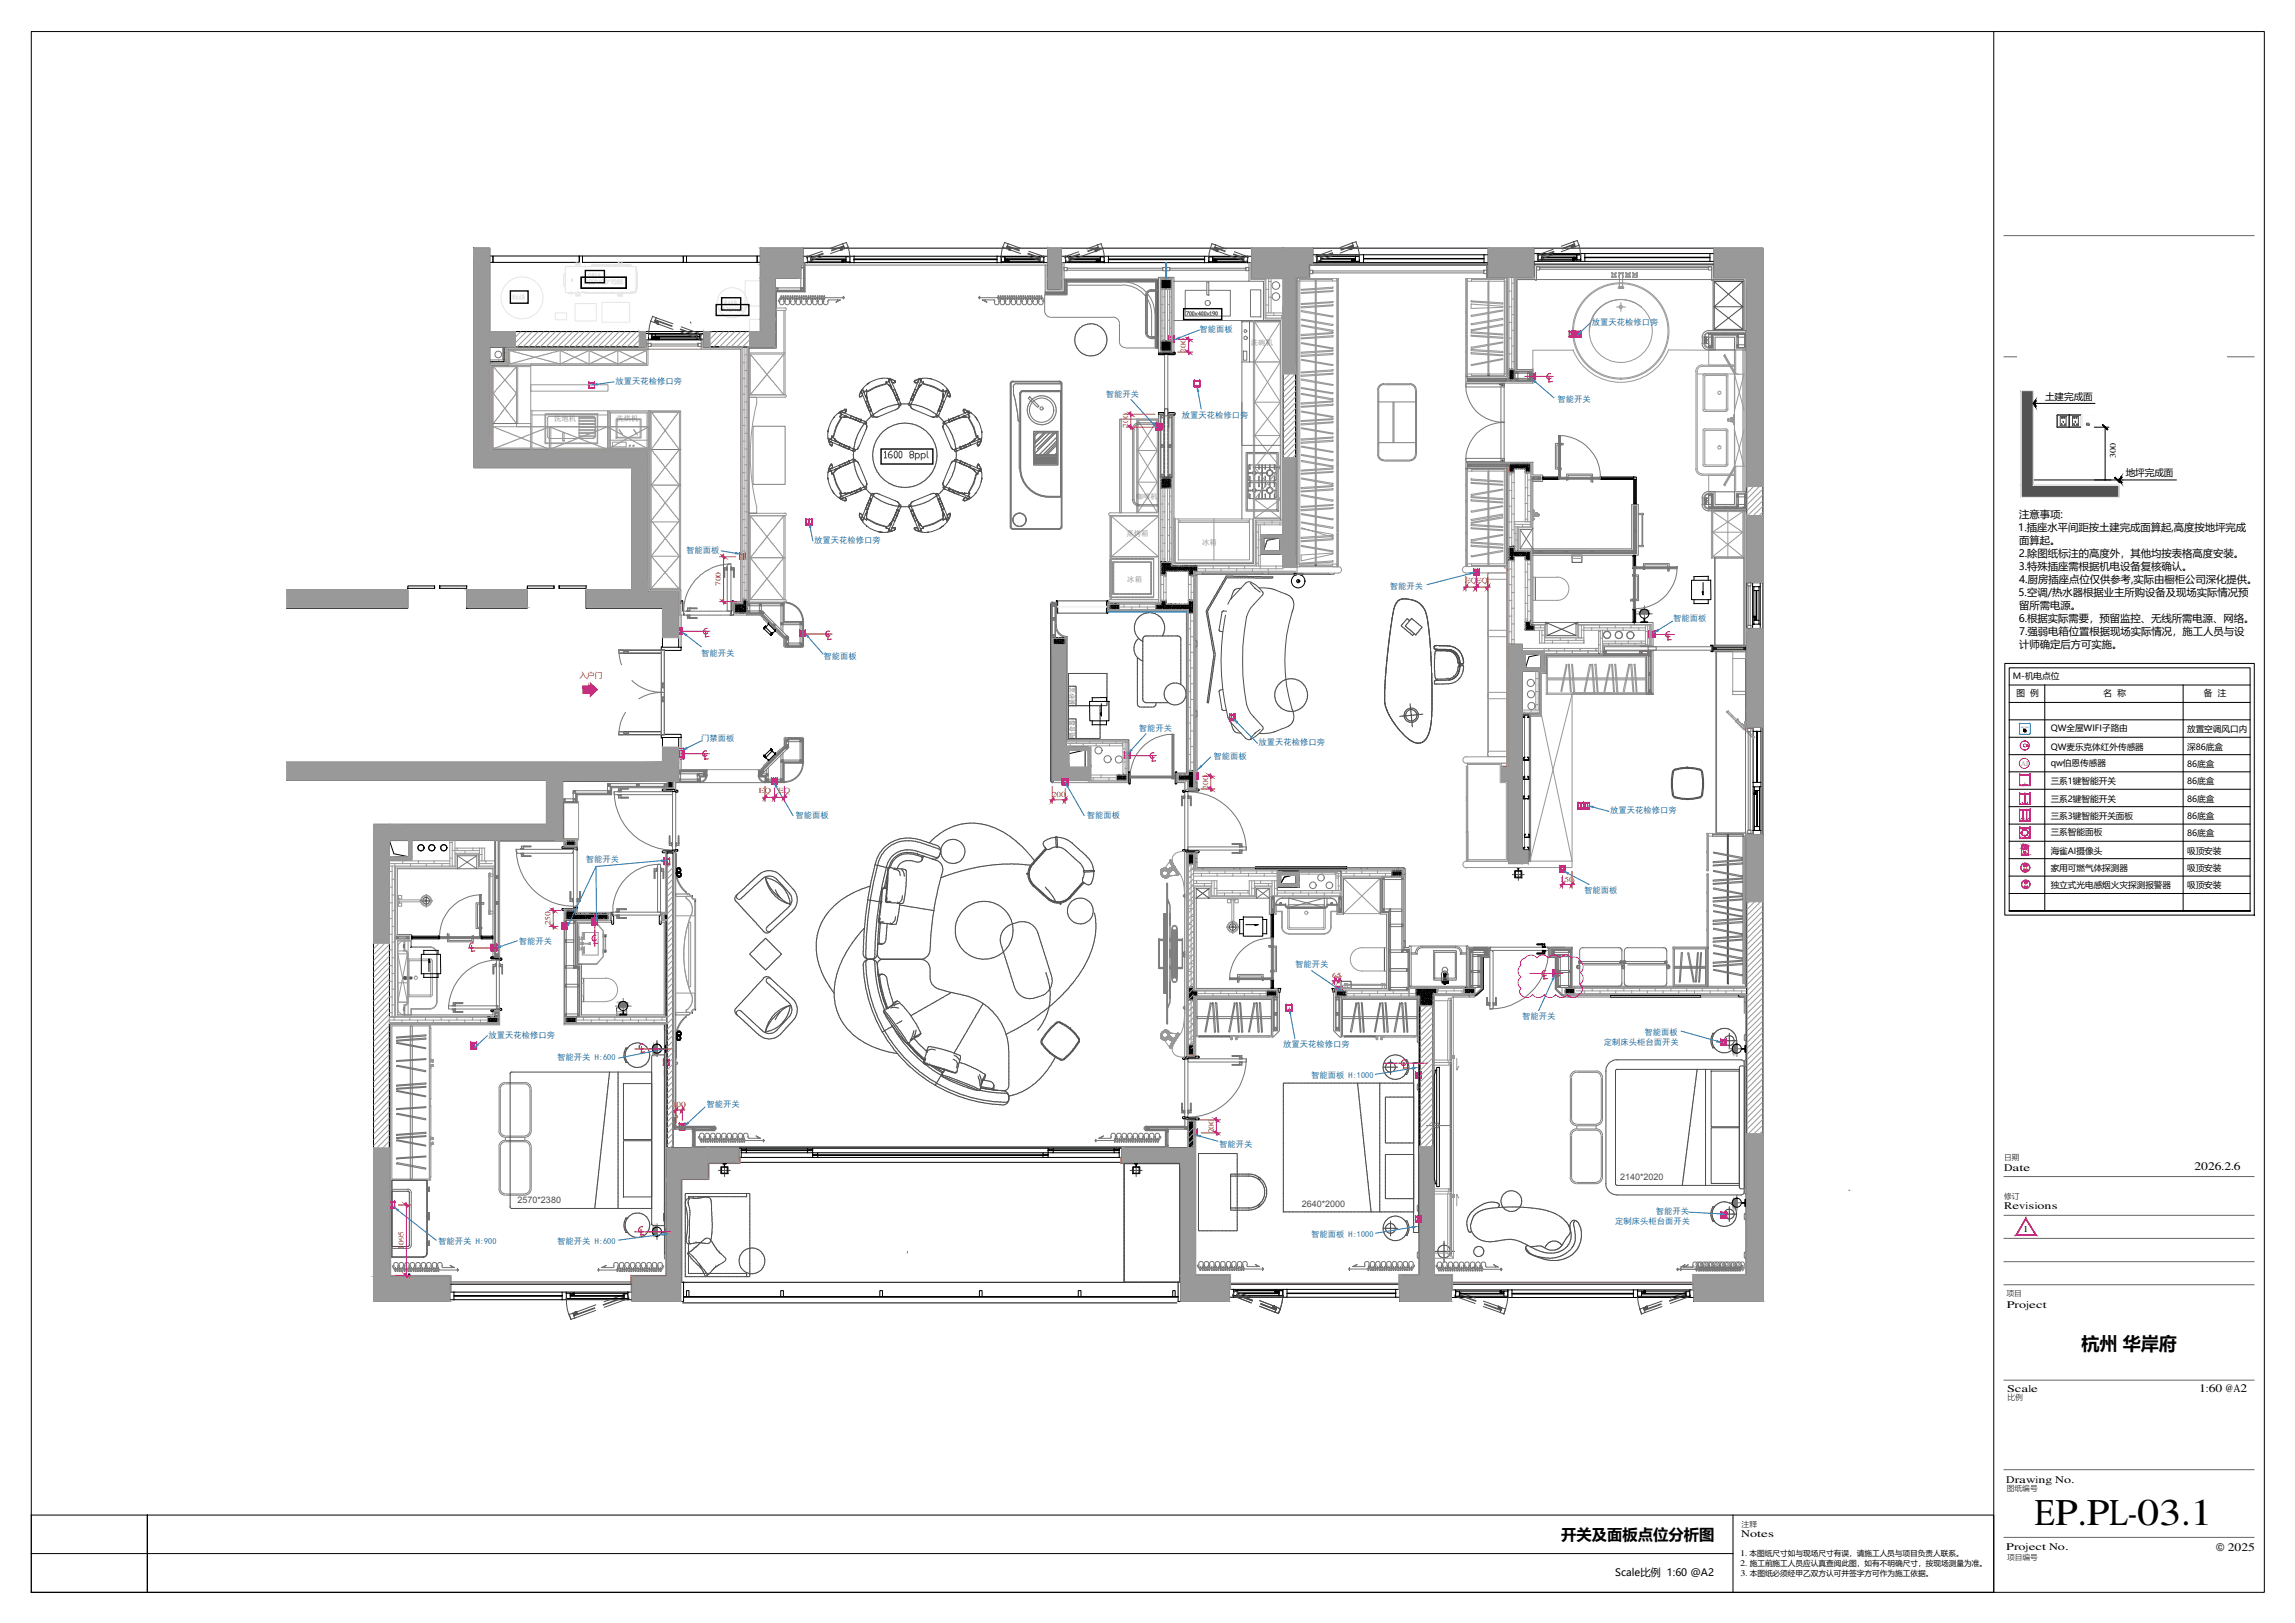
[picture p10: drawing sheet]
<svg xmlns="http://www.w3.org/2000/svg" width="594mm" height="420mm" viewBox="0 0 594 420" stroke-linecap="round" stroke-linejoin="round" font-family="sans-serif">
<defs><g id="words">
<text font-size="9.8" x="526.8" y="394.7">EP.PL-03.1</text>
<text font-size="4.7" x="538.8" y="349.6">杭州 华岸府</text>
<text font-size="4" x="404.1" y="398.6">开关及面板点位分析图</text>
<g font-size="3">
<text x="568" y="302.9">2026.2.6</text>
<text x="569.2" y="360.3">1:60 @A2</text>
</g>
<text font-size="3" fill="#333" x="573.6" y="401.6">© 2025</text>
<g font-size="2.7">
<text x="522.4" y="137.5">1.插座水平间距按土建完成面算起,高度按地坪完成</text>
<text x="522.7" y="134.2">注意事项:</text>
<text x="522.7" y="140.9">面算起。</text>
<text x="522.6" y="144.3">2.除图纸标注的高度外，其他均按表格高度安装。</text>
<text x="522.6" y="147.7">3.特殊插座需根据机电设备复核确认。</text>
<text x="522.5" y="154.4">5.空调/热水器根据业主所购设备及现场实际情况预</text>
<text x="522.7" y="151">4.厨房插座点位仅供参考,实际由橱柜公司深化提供。</text>
<text x="522.6" y="161.1">6.根据实际需要，预留监控、无线所需电源、网络。</text>
<text x="522.6" y="157.8">留所需电源。</text>
<text x="522.6" y="164.5">7.强弱电箱位置根据现场实际情况，施工人员与设</text>
<text x="522.7" y="167.9">计师确定后方可实施。</text>
</g>
<g font-size="2.6">
<text x="518.8" y="303.1">Date</text>
<text x="518.8" y="313.1">Revisions</text>
<text x="519.5" y="338.6">Project</text>
<text x="519.5" y="360.3">Scale</text>
<text x="519.3" y="383.8">Drawing No.</text>
<text x="450.7" y="397.9">Notes</text>
<text x="519.3" y="401.4">Project No.</text>
<text x="418.1" y="408.1">Scale比例 1:60 @A2</text>
</g>
<g font-size="2.5">
<text x="529.4" y="103.6">土建完成面</text>
<text x="550.3" y="123.2">地坪完成面</text>
</g>
<g font-size="2.3" fill="#4d4d4d">
<text x="419.4" y="305.4">2140*2020</text>
<text x="134" y="311.5">2570*2380</text>
<text x="337" y="312.4">2640*2000</text>
</g>
<g font-size="2.3">
<text x="523.7" y="318.9">1</text>
<text x="450.4" y="402.7">1.</text>
<text x="450.4" y="405.4">2.</text>
<text x="450.5" y="408.1">3.</text>
</g>
<g font-size="2.2" fill="#2074ac">
<text x="310.5" y="86">智能面板</text>
<text x="412.1" y="84.1">放置天花检修口旁</text>
<text x="159.3" y="99.4">放置天花检修口旁</text>
<text x="286.2" y="102.7">智能开关</text>
<text x="403.1" y="104">智能开关</text>
<text x="305.9" y="108.3">放置天花检修口旁</text>
<text x="177.6" y="143.2">智能面板</text>
<text x="210.8" y="140.5">放置天花检修口旁</text>
<text x="359.8" y="152.4">智能开关</text>
<text x="433.1" y="160.6">智能面板</text>
<text x="181.5" y="169.8">智能开关</text>
<text x="213.2" y="170.5">智能面板</text>
<text x="181.5" y="191.8">门禁面板</text>
<text x="294.8" y="189.2">智能开关</text>
<text x="314.1" y="196.4">智能面板</text>
<text x="325.8" y="192.9">放置天花检修口旁</text>
<text x="205.9" y="211.8">智能面板</text>
<text x="281.3" y="211.8">智能面板</text>
<text x="416.8" y="210.5">放置天花检修口旁</text>
<text x="151.7" y="223.1">智能开关</text>
<text x="410.1" y="231.2">智能面板</text>
<text x="134.3" y="244.3">智能开关</text>
<text x="335.3" y="250.4">智能开关</text>
<text x="394.1" y="263.9">智能开关</text>
<text x="126.5" y="268.6">放置天花检修口旁</text>
<text x="425.7" y="267.9">智能面板</text>
<text x="144.2" y="274.5">智能开关 H:600</text>
<text x="332.1" y="271.1">放置天花检修口旁</text>
<text x="415.1" y="270.5">定制床头柜台面开关</text>
<text x="339.4" y="279.1">智能面板 H:1000</text>
<text x="182.9" y="286.6">智能开关</text>
<text x="315.6" y="296.8">智能开关</text>
<text x="418.1" y="316.8">定制床头柜台面开关</text>
<text x="428.6" y="314.2">智能开关</text>
<text x="113.4" y="322">智能开关 H:900</text>
<text x="144.2" y="322">智能开关 H:600</text>
<text x="339.4" y="320.2">智能面板 H:1000</text>
</g>
<g font-size="2.2">
<text x="547.7" y="118.7" transform="rotate(-90 547.7 118.7)">300</text>
<text x="521.1" y="175.8">M-机电点位</text>
<text x="522" y="180.1">图 例</text>
<text x="544.5" y="180.1">名 称</text>
<text x="570.5" y="180.1">备 注</text>
<text x="530.8" y="189.3">QW全屋WIFI子路由</text>
<text x="566.1" y="189.5">放置空调风口内</text>
<text x="530.8" y="194.1">QW麦乐克体红外传感器</text>
<text x="566.1" y="194">深86底盒</text>
<text x="530.8" y="198.2">qw伯恩传感器</text>
<text x="530.8" y="202.9">三系1键智能开关</text>
<text x="566.1" y="198.5">86底盒</text>
<text x="566.1" y="203">86底盒</text>
<text x="530.8" y="207.6">三系2键智能开关</text>
<text x="566.1" y="207.5">86底盒</text>
<text x="530.8" y="212">三系3键智能开关面板</text>
<text x="566.1" y="212">86底盒</text>
<text x="530.8" y="216.2">三系智能面板</text>
<text x="530.8" y="221">海雀AI摄像头</text>
<text x="566.1" y="216.5">86底盒</text>
<text x="566.1" y="221">吸顶安装</text>
<text x="530.8" y="225.5">家用可燃气体探测器</text>
<text x="566.1" y="225.5">吸顶安装</text>
<text x="530.8" y="230">独立式光电感烟火灾探测报警器</text>
<text x="566.1" y="230">吸顶安装</text>
</g>
<g font-size="2" fill="#ff3f00">
<text x="307" y="91.4" transform="rotate(-90 307 91.4)">200</text>
<text x="292" y="110.7" transform="rotate(-90 292 110.7)">20</text>
<text x="292" y="108.3" transform="rotate(-90 292 108.3)">0</text>
<text x="186.6" y="151.7" transform="rotate(-90 186.6 151.7)">700</text>
<text x="379.2" y="150.9">EQEQ</text>
<text x="150" y="175.4">入户门</text>
<text x="196.4" y="205.3">EQ</text>
<text x="201.4" y="205.3">EQ</text>
<text x="272.3" y="206.4">200</text>
<text x="312.7" y="204.4" transform="rotate(-90 312.7 204.4)">200</text>
<text x="403.8" y="228.3">1</text>
<text x="405" y="228.3">50</text>
<text x="142.5" y="239.6" transform="rotate(-90 142.5 239.6)">250</text>
<text x="344.8" y="253.2">6</text>
<text x="346.1" y="253.2">5</text>
<text x="173.9" y="286.7">1</text>
<text x="175.1" y="286.7">00</text>
<text x="314.2" y="293.4" transform="rotate(-90 314.2 293.4)">200</text>
<text x="104.5" y="323.6" transform="rotate(-90 104.5 323.6)">1</text>
<text x="104.5" y="322.4" transform="rotate(-90 104.5 322.4)">095</text>
</g>
<g font-size="2">
<text x="518.8" y="300.4">日期</text>
<text x="518.8" y="310.4">修订</text>
<text x="519.4" y="335.6">项目</text>
<text x="519.7" y="362.4">比例</text>
<text x="519.5" y="385.9">图纸编号</text>
<text x="450.8" y="395.2">注释</text>
<text x="452.9" y="402.7">本图纸尺寸如与现场尺寸有误，请施工人员与项目负责人联系。</text>
<text x="452.9" y="405.4">施工前施工人员应认真查阅此图，如有不明确尺寸，按现场测量为准。</text>
<text x="519.5" y="404">项目编号</text>
<text x="452.9" y="408.1">本图纸必须经甲乙双方认可并签字方可作为施工依据。</text>
</g>
<g font-size="1.9" fill="#757575">
<text x="323.8" y="89.3">洗碗机</text>
<text x="143.4" y="109">洗地机</text>
<text x="159.6" y="108.9">洗烘机</text>
<text x="294" y="129.2">咖啡机</text>
<text x="291.6" y="138.7">蒸烤箱</text>
<text x="311.2" y="141">冰箱</text>
<text x="291.8" y="150.8">冰箱</text>
</g>
<g font-size="1.9" fill="#4d4d4d">
<text x="278.2" y="182.4" transform="rotate(-90 278.2 182.4)">猫砂盆</text>
<text x="278.2" y="191" transform="rotate(-90 278.2 191)">喂食器</text>
</g>
<text font-size="1.9" fill="#db00db" x="523.1" y="198.4">AI</text>
<g font-size="1" fill="#db0000">
<text x="523.9" y="225">Q</text>
<text x="524.1" y="229.5">Y</text>
</g>
<text font-size=".5" fill="#00b0eb" x="523.1" y="188.4">WiFi-标准</text>
</g></defs>
<g fill="none" stroke="#fff" stroke-width=".26">
<path d="M331.4 234h.3zM331.4 234h.3M331.7 234.1h-.3l.3 .1M344.6 234.1h.3l-.3 .1M344.6 234h.3zM344.6 234h.3M104.4 244.8l.1 .4M104.5 245.2v-.4v.4M104.6 244.8v.4v-.4M104.5 261.2v.3zM104.5 261.2l-.1 .3M104.6 261.5v-.3v.3"/>
<path d="M370.2 288.5h1.4"/>
</g>
<g fill="#fff" stroke="#fff" stroke-width=".26">
<path d="M371.6 288.5v1.5h-1.4zM370.2 288.5v1.5l1.4-1.5z"/>
<path d="M104.5 261.2l.1 .3zM104.5 261.2l.1 .3z"/>
<path d="M104.5 244.8v.4zM104.6 244.8l-.1 .4z"/>
<path d="M331.4 234h.3zM331.4 234.1l.3-.1z"/>
<path d="M344.6 234l.3 .1zM344.6 234l.3 .1z"/>
</g>
<g fill="none" stroke="#000" stroke-width=".26">
<path d="M8.1 8.2h578v404h-578zM516.1 8.2v404M122.6 64.2h4.2v52.7h40.9v36.4h8v14.3h-4.2v-10.1h-19.8v-4.7h11.8v-31.7h-40.9zM126.8 66.3h.8v1.6h-.8M150 67.9h-22.4v-1.6h22.4v1.6v-1.6h.8v1.6M150.8 66.3h26.1v1.6h-26.1zM176.9 66.3h.8v1.6h-.8zM196.8 66.3h-.8v1.6h-18.3v-1.6h18.3v1.6h.8M196.8 64.2h11.1v4.4h-.7v3.5h-10.4zM207.2 68.6v3.5h-6.3M207.9 66.3h63.3M207.9 64.2h63.3"/>
<path d="M207.9 68h63.3M209 66.5h1v1.3h-1zM209 67.8v.2M210 67h9v.2h-9zM210 67.8h9M210 66.5h9M218 67.5h.3M218.3 67.4h.1M218.3 67.5h.1M218.3 67.6h.5M218.3 67.4v.1M218.8 67.4h-.8v.5h.3v-.4"/>
<path d="M219 67.3h-.2v.4h.2M219 66.5h1v1.3h-1zM220 66.3v.2M220 67.8v.2M221.1 67h37v.2h-37zM221.1 66.3v.7M221.1 67.2v.8M258.1 66.3v.7M258.1 67.2v.8M259.2 66.5h.9v1.3h-.9zM259.2 66.3v.2M259.2 67.8v.2"/>
<path d="M260.1 67.3h.2v.4h-.2M260.1 67h9v.2h-9zM260.1 67.8h9M260.1 66.5h9M260.3 67.4h.5M260.3 67.6h.5M260.8 67.4h.3v.5h-.3v-.4M260.8 67.4h.1M260.8 67.5h.1M260.8 67.5h.3M260.8 67.4v.1M269.1 66.5h1.1v1.3h-1.1z"/>
<path d="M270.2 67.8v.2M274.4 74.8h-3.2v-10.6h3.5v10.6M274.7 66.3h11.1M274.7 64.2h57.4M275.8 66.5h1v1.3h-1zM275.8 67.8v.2h-1.1v6.8h-3.5v-6.2M275.8 68h10M276.8 67h8v.2h-8zM276.8 67.8h8M276.8 66.5h8M283.8 67.5h.3M284.1 67.4h.1"/>
<path d="M284.1 67.5h.1M284.1 67.6h.5M284.1 67.4v.1M284.6 67.4h-.8v.5h.3v-.4M284.8 67.3h-.2v.4h.2M284.8 66.5h1v1.3h-1zM285.8 66.5l1.1-.2v.7M285.8 67.8v.2M286.9 67h24.9v.2h-24.9zM286.9 67.2v.8h-1.1M286.9 66.3h24.9M286.9 68h24.9"/>
<path d="M300.5 74.4l.5 .4M300.5 74l.9 .8M300.5 73.4l1.4 1.4M300.5 73l1.9 1.8M300.5 72.6l2.3 2.2M300.6 74h.1M300.6 73.7h.1M300.6 72.7h.1M300.6 73.5h.1M300.6 74.3l.2 .1zM300.6 72.1l2.6 2.6-2.4-2.3M300.7 72.7h.1"/>
<path d="M300.8 73.4h.1M300.8 72.9h.1M300.8 73.3h.1M300.9 72.4h.1M300.8 73.8l.1 .1M300.9 74.1h.1M300.9 72.7h.1M301 73.7h.1M301 73.5h.1M301 74h.1M301 74.7h.1M301.1 74h.1"/>
<path d="M301.1 72.6h.1M301.1 73.3h.1M301.1 74.5h.1M301.1 72.1l2.1 2.2-1.9-1.9M301.2 72.8h.1M301.2 74.4h.1M301.2 73.4h.1M301.3 74.1h.1M301.3 72.2h.1M301.3 73l.1 .1zM301.3 74.6l.2-.1zM301.4 73.1h.1"/>
<path d="M301.4 72.7h.1M301.5 73.9h.1M301.5 73.1l.2 .2zM301.6 72.8h.1M301.6 74.4h.1M301.6 72.1l1.6 1.7-1.4-1.4M301.7 73.5h.1M301.7 74.7h.1M301.7 74.3h.1M301.7 72.8h.1M301.7 74.1h.1M301.7 73.2l.2 .1z"/>
<path d="M301.8 74.1h.1M301.8 72.9h.1M301.8 73.6h.1M301.9 72.6h.1M301.9 72.2h.1M301.9 73.6h.1M301.9 72.3h.1M301.9 73.1h.1M301.9 73.3h.1M301.9 74h.1M301.9 74.7h.1M301.9 72.2v.1"/>
<path d="M302 73.4h.1M302 72.6h.1M302 74.4h.1M302 72.8h.1M302 72.1l1.2 1.2-1-.9M302.1 73.5h.1M302.1 74.2h.1M302.2 74.7h.1M302.2 74.2h.1M302.4 72.9h.1M302.4 73.4h.1M302.4 72.2h.1"/>
<path d="M302.4 73.8h.1M302.4 74.5h.1M302.5 72.8h.1M302.5 73.8h.1M302.5 72.4h.1M302.5 73.1h.1M302.5 72.9h.1M302.5 72.1l.7 .7M302.5 73.5h.1M302.6 74.6h.1M302.6 73.7h.1M302.7 74.2h.1"/>
<path d="M302.7 74h.1M302.7 74.5h.1M302.7 73h.1M302.8 72.2h.1M302.8 72.4h.1M302.8 72.6h.1M302.9 74.4l.1 .1zM302.9 72.6h.1M302.9 72.9h.1M302.9 73.3h.1M302.9 73.4h.1M303 73.5h.1"/>
<path d="M303 74.1h.1M303 73.8h.1M303 72.1l.2 .3M303.1 74.1h.1M303.1 72.9l.1 .2zM303.1 74.2h.1M303.2 72.7h.1M303.2 73.4h.1M303.2 72.4h.1M311.8 67.2v.8M312.9 66.5h1v1.3h-1zM312.9 68h11.1v4.1h3.7"/>
<path d="M312.9 67.8v.2h-1.1M312.9 66.5l-1.1-.2v.7M312.9 66.3h11.1M313.9 67.3h.2v.4h-.2M313.9 67h8v.2h-8zM313.9 67.8h8M313.9 66.5h8M314.1 67.4h.5M314.1 67.6h.5M314.6 67.4h.3v.5h-.3v-.4M314.6 67.4h.1M314.6 67.5h.1"/>
<path d="M314.6 67.5h.3M314.6 67.4v.1M321.9 66.5h1v1.3h-1zM322.9 67.8v.2M324 64.2v7.9h8.1M332.1 71.8h3.3v75.1h-3.3zM332.1 64.2h7.7v4.2h-1.1v3.4h-6.6zM339.8 66h45.4M339.8 64.2h45.4M339.8 68h1.1M340.9 66.3h1v1.4h-1zM340.9 68h43.2"/>
<path d="M340.9 67.7v.3M341.9 66.9l9 .1zM341.9 67.7h9M341.9 66.3h9M350.2 67.2h.1M350.2 67.3h.1M350.2 67.4h.5M350.2 67.2v.1M350.7 67.2l.2 .3M350.9 67.2h-1v.5h.3v-.3h-.3M350.9 66.3h1v1.4h-1zM351.9 66v.3"/>
<path d="M351.9 67.7v.3M353 66.9l31.1 .1zM353 66v.9M353 67v1M384.1 68h1.1M384.1 66v.9M384.1 67v1M385.2 64.2h11.8v7.6h-11.8zM390.1 71.8h-4.9v-3.4h-46.5v3.4h-3.3v75.1M397 68.4h46.7v3.4M397 64.2h46.7M397 65.6h46.7"/>
<path d="M398.1 66h1v1.3h-1zM398.1 67.7h-1.1v4.1h-11.8M398.1 67.7h44.5M398.1 67.3v.4M399.1 66.6l9 .1zM399.1 67.3h9M399.1 66h9M407.1 67h.4M407.5 66.8h.1M407.5 66.9h.1M407.5 67h.1M407.5 66.9v.1"/>
<path d="M408 66.8h-.9v.6h.4v-.3h.5M408.1 66.8h-.1v.4h.1M408.1 66h1.1v1.3h-1.1zM409.2 65.6v.4M409.2 67.3v.4M410.2 66.6l32.4 .1zM410.2 65.6v1M410.2 66.7v1M442.6 67.7h1.1M442.6 65.6v1M442.6 66.7v1M443.7 64.2h12.6v7.6h-12.6z"/>
<path d="M452.2 71.8h4.1v79.1h-4.1zM126.8 85.8h40.3v4h-40.3zM130.5 89.8v3.8h-3.7M167.1 85.8h15.1v4M167.1 86.3h15.1M167.9 86.5h1v1.3h-1zM167.9 86.3v.2M167.9 87.8v.2M168.6 86.5h1v1.3h-1zM168.9 87.3h.2v.4h-.2M168.9 87h11.5v.2h-11.5zM168.9 87.8h12.2"/>
<path d="M168.9 86.5h12.2M169.1 87.4h1.6v.5h-.4v-.3h-.5M169.5 87.4h.1M169.5 87.5h.1M169.5 87.5h.4M169.5 87.4v.1M169.6 87.3h.2v.4h-.2M169.6 87h11.5v.2h-11.5zM169.9 87.4v.5h-.4v-.3h-.4M170.3 87.4h.1M170.3 87.5h.1M170.3 87.4v.1"/>
<path d="M170.3 87.5h.4M180.4 86.5h1v1.3h-1zM181.1 86.5h1.1v1.3h-1.1zM181.4 88h-14.3v1.8M181.4 88h.8v1.8M181.4 86.3v.2M181.4 87.8v.2M182.2 85.8h14.6v-13.7h3.8v17.7h-18.4zM182.2 89.8h3.9M299.9 91.4v.4h1.4h-1.4v-.4h4v-.2a.32 .32 0 0 1 .3 .3 .32 .32 0 0 1-.3 .3l-2.6-.1 2.6 .1a.32 .32 0 0 0 .3-.3 .32 .32 0 0 0-.3-.3v.2zM300.5 90.5l.5 .4M300.5 90l1 .9"/>
<path d="M300.5 89.5l1.4 1.4M300.5 89l1.9 1.9M300.5 88.6l2.4 2.3M300.5 90v.1M300.5 88.4h.1M300.6 88.6h.1M300.6 88.4h.1M300.6 89.1h.1M300.6 89.7h.1M300.6 88.6l.2 .2zM300.7 89.1h.1M300.7 89.5h.1"/>
<path d="M300.7 88.2l2.5 2.6M300.8 90.5h.1M300.8 89.8h.1M300.8 90.3h.1M300.9 90.5h.1M300.9 90.8h.1M301 88.4h.1M301 89.5h.1M301 90.7h.1M301.1 88.4h.1M301.1 89.3h.1M301.1 90h.1"/>
<path d="M301.2 89.1h.1M301.2 88.9h.1M301.2 88.6h.1M301.2 89.2h.1M301.2 88.2l2 2.1M301.2 89.8h.1M301.2 89.5h.1M301.2 90.4h.1M301.3 89.8h.1M301.3 88.9h.1M301.3 89.7h.1M301.3 90h.1"/>
<path d="M301.3 90.2v.1M301.3 90.5h.1M301.3 90.6h.1M301.3 88.2h.1M301.3 89.3h.1M301.4 90.7h.1M301.4 89.3h.1M301.5 88.3h.1M301.5 88.7h.1M301.5 88.4h.1M301.6 89.1h.1M301.6 88.2l1.6 1.6"/>
<path d="M301.7 89.3h.1M301.7 89.8h.1M301.7 90.2h.1M301.8 90.5h.1M301.8 90.1h.1M301.8 88.8h.1M301.8 89.5h.1M301.8 88.4h.1M301.9 89.2h.1M301.9 89.8l.1 .1zM302 88.5h.1M302 89.9l.1-.1z"/>
<path d="M302 89.1h.1M302 90h.1M302.1 88.8h.1M302.1 88.2l1.1 1.1M302.2 89.8h.1M302.2 89.6h.1M302.2 90.8h.1M302.2 88.4l.1 .2zM302.2 90.5h.1M302.2 90.1h.1M302.2 88.9h.1M302.2 90l.2 .1z"/>
<path d="M302.3 90.5h.1M302.4 89.7h.1M302.4 89.1h.1M302.4 88.5h.1M302.4 90.5h.1M302.5 89.1h.1M302.5 88.3h.1M302.5 89.8h.1M302.5 90.5h.1M302.5 88.8h.1M302.5 88.4h.1M302.5 88.2l.7 .7"/>
<path d="M302.6 89.8h.1M302.6 89.1h.1M302.6 89.5h.1M302.6 90.2h.1M302.7 90.5h.1M302.7 88.8h.1M302.7 88.4h.1M302.7 90h.1M302.8 90.8h.1M302.8 90.5h.1M302.8 89.2h.1M302.9 88.5h.1"/>
<path d="M302.9 90.1v.1zM302.9 89.2h.1M302.9 90h.1M303 88.7h.1M303 88.2l.2 .2M303.1 89.8h.1M303.1 89.2h.1M303.1 90.7h.1M303.1 90.5h.1M303.1 89.5h.1M303.1 90h.1M303.2 90.8h.1"/>
<path d="M303.2 88.6h.1M303.2 89.3h.1M390.6 98.2l.2 .1M390.6 97.8l.6 .5M390.6 97.3l1.1 1M390.6 96.8l1.4 1.3M390.6 96.4l1.4 1.3M390.6 95.9l1.4 1.3M390.7 96.9h.1M390.7 96.8h.1M390.7 97.9h.1M390.8 96.1h.1"/>
<path d="M390.8 97.6h.1M390.8 96.4h.1M390.8 95.7h.1M390.8 97.5h.1M390.8 95.9h.1M390.8 97.1h.1M390.8 97.8v.1M390.9 98.3h.1M390.9 95.7l1.1 1.1M390.9 97.1l-.1 .1M390.9 97.3h.1M391 98.3h.1"/>
<path d="M391 98.1h.1M391 97.8h.1M391 96.4h.1M391 95.7h.1M391.1 96.2h.1M391.1 97.3h.1M391.1 98.3h.1M391.1 97.4h.1M391.1 96.9h.1M391.1 98.1h.1M391.1 97.2h.1M391.1 96.4h.2"/>
<path d="M391.2 95.9h.1M391.2 96.6h.1M391.2 97.4h.1M391.3 97.6h.1M391.3 96.4h.1M391.3 98h.1M391.3 97v.1M391.3 97.1h.1M391.3 96.8h.1M391.3 97.8h.1M391.4 95.7h.1M391.4 96.4h.1"/>
<path d="M391.4 95.7l.6 .5M391.4 97.6h.1M391.4 95.9h.1M391.5 96.3h.1M391.5 98.1h.1M391.6 96.9h.1M391.6 96.7h.1M391.7 97.6h.1M391.7 97.5h.1M391.7 98.1v.1M391.8 98.1v.1M391.8 96.3h.1"/>
<path d="M391.8 96.2h.1M391.8 97.1h.1M391.8 96.8h.1M391.8 97.6h.1M391.8 98.3h.1M391.8 95.7l.2 .1M391.9 96.2h.1M391.9 96.9h.1M392 96.3h.1M392 98h.1M441.3 87.3v1.6M299.9 106.8h1.4v.4h-1.4z"/>
<path d="M302.5 106.8h1.4a.35 .35 0 0 1 .3 .3 .35 .35 0 0 1-.3 .4v-.3h-1.4zM526.3 104.4h16M532.5 107.5v3.1h3.1l.1-3.1M532.5 107.5h3.2M535.6 107.5h3.2M538.8 107.5v3.1l-3.2-.1M540.1 109.6h.6v.4h-.6zM542.1 110.6h3.8M544.9 110.5v13.8M193.9 132.9h2M300.5 126.3l.1 .1M300.5 125.8l.7 .6"/>
<path d="M300.5 125.3l1.1 1.1M300.5 124.9l1.6 1.5M300.5 124.4l2 2M300.5 123.9l2.5 2.5M300.6 123.8h.1M300.6 124.4h.1M300.6 125.5h.1M300.6 125.7h.1M300.7 125.9h.1M300.8 125.1h.1M300.8 126.3h.1M300.8 125.8h.1"/>
<path d="M300.8 126.4h.1M300.8 123.7l2.4 2.4M300.9 126.1h.1M301 124.1h.1M301 124.6h.1M301 125.3h.1M301 124.9l.1 .1zM301 123.8h.1M301 123.9h.1M301.1 124.5h.1M301.1 124.9h.1M301.1 125.8h.1"/>
<path d="M301.2 124.4h.1M301.2 125.1h.1M301.2 124.2h.1M301.2 126h.1M301.2 125.2h.1M301.2 125.8h.1M301.2 124.1h.1zM301.3 125.8h.1M301.3 126.3h.1M301.3 125h.1M301.3 123.7l1.9 1.9M301.5 125.8h.1"/>
<path d="M301.5 123.8h.1M301.5 124.4h.1M301.5 123.9h.1M301.5 123.8l.1 .1zM301.5 124.5h.1M301.5 124.9h.1M301.6 125.3h.1M301.6 126.3h.1M301.6 124.6h.1M301.7 125.2h.1M301.7 124.9h.1M301.7 125.6h.1"/>
<path d="M301.7 125.8h.1M301.7 126.2h.1M301.7 124.2h.1M301.7 125.5h.1M301.8 123.7l1.4 1.5M301.9 126.2h.1M301.9 123.8h.1M301.9 123.9h.1M302 124.9h.1M302 124.5h.1M302 124.8h.1M302 124.1h.1"/>
<path d="M302.1 125.2h.1M302.1 125.6h.1M302.1 125.3h.1M302.2 125.9h.1M302.2 124.9h.1M302.2 123.7l1 1M302.2 123.9h.2zM302.3 125.9h.1M302.3 126.2l.1 .1M302.4 123.9h.1M302.4 124h.1M302.4 124.4h.1"/>
<path d="M302.4 125.2h.1M302.4 125.7h.1M302.4 126h.1M302.4 124.5h.1M302.4 124.3h.1M302.4 123.7h.1M302.5 125.6h.1M302.5 126.3h.1M302.5 124.2h.1M302.5 124.8l.1-.1zM302.5 125.2h.1M302.5 125.1h.1"/>
<path d="M302.5 124.9h.1M302.6 125.9h.1M302.6 125.6h.1M302.7 126h.1M302.7 123.7l.5 .5M302.8 123.9h.1M302.9 124.6h.1M302.9 123.8h.1M302.9 124.2h.1M303 125.3h.1M302.9 124.3h.1M303 125.5h.1"/>
<path d="M303 126.2h.1M303 125h.1M303.1 125.6l.1 .1zM303.1 125.9h.1M303.1 125.5h.1M303.1 124h.1M303.1 124.8h.1M303.1 126h.1M303.1 125.8h.1M303.2 123.7h.1M303.2 124.7h.1M303.2 126.3h.1"/>
<path d="M303.2 123.9h.1M326.3 138.4h5.8v5h-5.8zM327.1 139.2h4.2v3.3h-4.2zM390.6 120.9h.1M390.6 122.2l.2 .2M390.6 121.7l.7 .7M390.6 121.3l1.2 1.1M390.6 120.8l1.4 1.4M390.6 120.3l1.4 1.3M390.8 121.5h.1M390.8 121.7h.1M390.8 120.3h.1"/>
<path d="M390.8 122.2h.1M390.9 122.3h.1M390.9 121.1h.1M390.9 120.1l1.3 1.3M390.9 120.2h.1M390.9 120.9h.1M390.9 121.6h.1M391 120.2h.1M391 121.8h.1M391.1 120.9h.1M391.1 120.4h.1M391.1 122.1h.1"/>
<path d="M391.1 122l.1 .1zM391.1 120.6h.1M391.1 121.3h.1M391.2 121.6h.1M391.2 121.2h.1M391.3 122.2h.1M391.3 122.1h.1M391.3 120.6l.1 .1zM391.3 120.1l1.4 1.3M391.3 121.2l.1 .1zM391.3 121.3h.1M391.4 120.2h.1"/>
<path d="M391.5 120.9h.1M391.6 120.8h.1M391.6 121.9h.1M391.6 120.3h.1M391.6 121.6h.1M391.6 121.3h.1M391.6 120.5h.1M391.6 121.2h.1M391.7 122.3h.1M391.7 121.6h.1M391.7 121.1h.1M391.8 121.9h.1"/>
<path d="M391.8 120.1l1.4 1.3M391.8 120.6h.1M391.9 120.2h.1M392 120.9h.1M392 120.8h.1M392 120.8h2.8M392 120.2h.1M392.1 121.1h.1M392.3 120.1l1.3 1.3M392.3 120.2h.1M392.3 120.8h.1M392.3 121.1l.2-.1-.1 .1"/>
<path d="M392.4 120.9h.1M392.5 120.2h.1M392.5 120.3h.1M392.5 120.1h.1M392.5 120.6h.1M392.5 120.4h.1M392.5 121.1h.1M392.6 121.1h.1M392.8 120.2h.1M392.8 120.4h.1zM392.8 120.1l1.3 1.3M392.8 120.9h.1"/>
<path d="M393 120.1h.1M393 120.9h.1M393 120.6h.1M393 120.3h.1M393 121h.1M393.2 120.2h.1M393.2 120.3h.1M393.2 120.1l1.4 1.3M393.3 120.9h.1M393.4 121.1h.1M393.4 120.9h.1M393.4 120.1h.1"/>
<path d="M393.5 120.4h.1M393.5 120.9h.1M393.6 121.3h.1M393.7 120.3h.1M393.7 120.8h.1M393.7 120.1l2.3 2.3M393.7 120.9h.1M393.7 120.6h.1M393.7 121.3h.1M393.8 121.2h.1M393.9 120.9h.1M393.9 120.2h.1"/>
<path d="M394 120.8h.1M394.1 121.3h.1M394.1 120.3h.1M394.2 121h.1M394.2 120.1l1.9 1.9M394.2 121.1h.1M394.3 120.2l.1 .1zM394.3 120.4l.1 .1zM394.4 120.7h.1M394.4 120.3h.1M394.4 120.1h.1M394.4 120.8h.1"/>
<path d="M394.4 120.6v.2M394.6 120.3h.1M394.6 121.1h.1M394.6 121h.1M394.6 120.1l1.5 1.5M394.8 122.3h.1M394.8 122.2l.3 .2M394.8 121.6l.8 .8M394.8 121.5v.1M394.9 120.3h.1M394.9 120.7h.1M394.9 120.4h.1"/>
<path d="M395 120.3h.1M395.1 121h.1M395.1 121.5h.1M395.1 121.1h.1M395.1 121.8h.1M395.1 122h.1M395.1 120.4h.1M395.1 120.1l1 1M395.2 122.4h.1M395.2 121.7h.1M395.2 122.2h.1M395.2 121.9h.1"/>
<path d="M395.3 122.4h.1M395.3 120.8h.1M395.3 121.5h.1M395.3 120.1h.1M395.4 120.2h.1M395.4 120.8h.1M395.4 120.5h.1M395.4 120.4h.1M395.4 121h.1M395.4 120.7h.1M395.5 121.1h.1M395.5 121.6h.1"/>
<path d="M395.6 121.8h.1M395.6 120.1l.5 .5M395.6 121.7h.1M395.6 122.3h.1M395.6 121.5l.1 .1zM395.7 122.4h.1M395.7 121.8l.1 .2zM395.8 121.3h.1M395.8 122h.1M395.8 120.6h.1M395.8 120.3h.1M395.9 120.4h.1"/>
<path d="M395.9 120.5h.1M395.9 120.1h.1M396 121.1h.1M396 121h.1M396 121.4h.1M396.1 121.7h.1M396.1 122.2h.1M396.1 121.8h.1M396.1 120.1v.1M399.3 123.5h.3v.6h-.3zM399.6 123.8h3.7M399.6 123.7h3.7"/>
<path d="M399.6 123.9h3.7M399.6 123.5h3.7M399.6 124.1h3.7M403.3 123.5h.2v.6h-.2zM414.3 123.5h.3v.6h-.3zM414.6 123.8h8.3M414.6 123.7h8.3M414.6 123.9h8.3M414.6 123.5h8.3M414.6 124.1h8.3v6.3M422.9 123.5h.7v.6h-.7zM422.9 130.4h.7v.3h-.7z"/>
<path d="M423.1 124.1v6.3M423.3 124.1v6.3M423.6 124.1v6.3M526.3 124.2h37M74.2 152.8h31.4v4.7h-31.4M105.6 151.7h6.9v.6h-6.9zM112.5 151.7v.6M113.8 151.7v.6v-.6M113.8 151.7h7v.6h-7M120.8 152.8h15.7v4.7h-15.7zM136.5 151.7h6.9v.6h-6.9zM143.4 151.7v.6"/>
<path d="M144.8 151.7v.6v-.6M144.8 151.7h6.9v.6h-6.9M151.7 152.8v4.7M176.2 156.3l.1-.7 .3-.1 .2 2.7h.1l.2 1M189.6 155.5l.3 .1v3.6h-.8l.2-1h.2zM190.2 158.2l.4 .5M190.2 157.8l.8 .9M190.2 157.3l1.4 1.4M190.2 156.8l1.8 1.9M190.2 156.4l2.3 2.3M190.2 157.4h.1M190.2 157.8h.1"/>
<path d="M190.2 158.5h.1M190.2 158.3l.1 .2zM190.3 156.4h.1M190.3 157.7h.1M190.3 157.1h.1M190.3 158.6h.1M190.4 157.1h.1M190.4 158.5h.1M190.5 157.8h.1M190.5 156.5h.1M190.5 158.5h.1M190.6 156.4h.1"/>
<path d="M190.6 157.3h.1M190.6 156.3l2.3 2.4M190.7 157.2h.1M190.7 156.4h.1M190.7 157.7h.1M190.7 157.6h.1M190.7 158.3h.1M190.7 158.1h.1M190.7 157.8h.1M190.8 158h.1M190.8 157h.1M190.8 156.9l.1 .1z"/>
<path d="M190.8 157.6h.1M190.9 157.1h.1M190.9 157.8h.1M191 158.5h.1M191 157.4l.1 .1zM191 156.4h.1M191.1 156.8h.1M191.1 156.3l2.2 2.2M191.2 156.4h.1M191.2 157.6h.1M191.2 156.6h.1M191.3 157.1h.1"/>
<path d="M191.3 158.4h.1M191.3 158.1h.1M191.3 156.8l.1 .1zM191.4 157.8h.1M191.4 157.4h.1M191.4 158.5h.1M191.4 157.9h.1M191.4 158.6h.1M191.5 156.5h.1M191.5 157.2h.1M191.6 158.2h.1M191.6 156.3l1.7 1.8"/>
<path d="M191.6 156.5h.1M191.6 157.1h.1M191.6 156.8h.1M191.6 157h.1M191.6 157.6h.1M191.6 158.3h.1M191.6 158.6l.1 .1zM191.7 157.1h.1M191.7 157.2h.1M191.7 157.9h.1M191.7 157.6h.1M191.8 157.8h.1"/>
<path d="M191.8 158.4h.1M191.8 156.7h.1M191.9 158.5h.1M191.9 158.6h.1M192.1 156.5h.1M192.1 156.6h.1M192.1 156.3l1.2 1.3M192.1 157.1h.1M192.1 157.5h.1M192.1 158.2h.1M192.2 157.2h.1M192.2 157.5h.1"/>
<path d="M192.2 156.8h.1M192.2 157.9h.1M192.2 158.3h.1M192.2 157.3h.1M192.2 157.1h.1M192.3 158.7h.1M192.3 158.5h.1M192.3 156.1l1 1M192.3 155.7l1 1M192.4 155.9h.1M192.4 156.1h.1M192.4 155.7h.1"/>
<path d="M192.4 158.1h.1M192.4 155.3l.9 .9M192.5 156.5h.1M192.5 157.2h.1M192.6 157h.1M192.6 157.2h.1M192.6 157.5h.1M192.6 158.4l.1 .1M192.6 157.2v.1M192.7 157.9h.1M192.7 157.8h.1M192.7 158.2l.1 .1z"/>
<path d="M192.8 158.6h.1M192.8 157.5h.1M192.8 155.8l.1-.1zM192.8 157.7h.1M192.8 158.4h.1M192.8 155.8h.1M192.8 156.5h.1M192.9 156.3h.1M192.9 155.9h.1M192.9 155.6h.1M192.9 157h.1M192.9 155.3l.4 .4"/>
<path d="M192.9 156.6h.1M192.9 156.1h.1M192.9 158.2h.1M193 156.4h.1M193 156.8h.1M193 157.5h.1M193.1 157.2h.1M193.1 157.3h.1M193.1 156h.1M193.1 155.5h.1M193.1 157.4h.1M193.1 157.9h.1"/>
<path d="M193.1 157.8h.1M193.2 158.6h.1M193.2 158.2h.1M193.2 157.5h.1M193.3 156.3h.1M193.3 155.9h.1M196.8 159.2l6.1 6.1M273.5 155.6h.3l-.1 3.2-.2-.1zM286.4 155.6h.4l-.1 3.2-.3-.1zM287.1 156.4v1.3M287.3 157.5h.1M287.3 157.4l.3 .4"/>
<path d="M287.3 157l.8 .8M287.3 156.5l1.3 1.3M287.3 157.2l.1 .1zM287.4 156.7h.1M287.4 156.8h.1M287.4 157.8h.2M287.5 157.4h.1M287.5 156.6h.1M287.6 157.5h.1M287.6 157.1h.1M287.6 157.6h.1M287.6 156.8v.1"/>
<path d="M287.8 156.4l1.3 1.4M287.8 156.8h.1M287.9 156.6h.1M287.9 157.3h.1M287.9 156.4h.1M287.9 157.4h.1M288 157h.1M288.1 157.5h.1M288.1 157.8h.1M288.2 156.9h.1M288.2 156.4l1.3 1.4M288.3 156.8h.1"/>
<path d="M288.3 157.5l.1 .1zM288.3 157.7h.1M288.4 157.5h.1M288.5 157.6h.1M288.5 157.2l.1 .1zM288.5 157.3h.1M288.5 156.6h.1M288.5 156.6l.1 .1zM288.6 156.8h.1M288.6 157.5h.1M288.6 157.4h.1M288.7 156.8h.1"/>
<path d="M288.7 157.3h.1M288.7 156.4l1.1 1.2M288.8 156.6h.1M288.8 157.5h.1M288.8 156.8h.1M288.9 156.4h.1M289 156.8h.1M289.1 157.6h.1M289.1 156.9h.1M289.2 156.8h.1M289.2 156.4l.6 .7M289.2 157.6h.1"/>
<path d="M289.3 157.5h.1M289.3 157.1h.1M289.4 156.8h.1M289.5 157.1h.1M289.5 157.4h.1M289.5 156.4l.3 .2M289.6 156.8h.1M289.7 157.5h.1M289.8 157.1h.1M289.8 156.4v1.3M299.2 157.5l.3 .3M299.2 157l.8 .8"/>
<path d="M299.2 156.6l1.3 1.2M299.2 157.2v.1M299.2 156.5h.1M299.2 157.6h.1M299.3 156.8h.1M299.4 157.2h.1M299.6 156.9h.1M299.6 157.1h.1M299.6 156.8h.1M299.6 157.3h.1M299.6 156.4l1.4 1.4M299.7 156.5h.1"/>
<path d="M299.7 156.6h.1M299.7 157.6h.1M299.8 157.2h.1M299.8 157h.1M299.8 157.7h.1M300 157.1h.1M300.1 156.7h.1M300.1 156.4l1.3 1.4M300.1 156.6h.1M300.1 157.2h.1M300.2 157.5h.1M300.3 157.2h.1"/>
<path d="M300.3 157.1h.1M300.3 157.6h.1M300.4 156.8h.1M300.4 157h.1M300.5 157.7h.1M300.5 156.4l1.4 1.4M300.5 156l1.9 1.8M300.5 155.5l2.3 2.3M300.5 148.6l.4 .3M300.5 148.1l.9 .8M300.5 147.6l1.4 1.3M300.5 147.1l1.4 1.3"/>
<path d="M300.5 146.7l1.4 1.3M300.5 146.2l1.8 1.7M300.5 145.7l2.2 2.2M300.5 148.8l.1 .1M300.5 148.9h.1M300.6 156.6h.1M300.6 157h.1M300.6 145.6h.1M300.6 148.4h.1M300.6 146.7h.1M300.6 157.5h.1M300.6 148.9h.1"/>
<path d="M300.6 157l.2 .1M300.7 157.3h.1M300.7 145.7h.1M300.7 148.5h.1M300.7 147.4h.1M300.7 147.4l.1 .2M300.8 146.4h.1M300.8 146.2h.1M300.8 145.8h.1M300.8 147h.1M300.8 147.8h.1M300.8 147.6h.1"/>
<path d="M300.8 157.4h.1M300.8 145.6h.1M300.8 146.3h.1M300.8 156.3h.1M300.8 145.6h.2zM300.9 155.7h.1M300.9 147.1h.1M300.9 147h.1M300.9 148.2h.1M300.9 155.6h.1M300.9 145.6l2.3 2.3M301 155.9h.1"/>
<path d="M301 156.2h.1M301 147.7h.1M301 147.6h.1M301 155.5l.9 .9M301 146h.1zM301 156.6h.1M301 157.1h.1M301 147.9h.1M301 156.9h.1M301.1 155.7h.1M301.1 156.4h.1M301.1 148.4h.1"/>
<path d="M301.1 155.9h.1M301.2 157.3h.1M301.2 157.4h.1M301.2 156.1h.1M301.2 145.7h.1M301.2 148.7h.1M301.2 148.6l.1 .1zM301.2 156.8h.1M301.2 157.5h.1M301.2 146.4h.1M301.2 148.2l.1 .1zM301.3 156.1h.1"/>
<path d="M301.3 156.9h.1M301.3 146.2h.1M301.3 145.9h.1M301.3 146.7v.2zM301.3 147.1h.1M301.3 146.5h.1M301.3 155.6h.1M301.3 145.6l2.4 2.3M301.3 147.2h.1M301.4 155.9h.1M301.4 156.1h.1M301.4 157.6h.1"/>
<path d="M301.4 147.7h.1M301.4 147.4h.1M301.4 148.8h.1M301.4 146.7h.1M301.4 155.5l.5 .4M301.4 147.2v.1M301.5 146.3h.1M301.5 156.6h.1M301.5 147.9h.1M301.5 147.4h.1M301.5 148.1h.1M301.5 156.9h.1"/>
<path d="M301.5 148.4h.1M301.5 148.3h.1M301.5 145.9h.1M301.5 146.6h.1M301.5 145.6h.1M301.5 147.5h.1M301.6 157.3h.1M301.6 145.7h.1M301.6 147.7h.1M301.6 148.4h.1M301.7 157.7h.1M301.7 146.4h.1"/>
<path d="M301.7 146.3h.1M301.7 147h.1M301.7 148.3h.1M301.7 157.4h.1M301.7 146.1h.1M301.7 145.6h.1M301.7 147.9h.1M301.8 155.9h.1M301.8 156.6h.1M301.8 147.1h.1M301.8 146.5h.1M301.8 145.6l2.3 2.3"/>
<path d="M301.9 155.9h.1M301.9 155.6h.1M301.9 147.8h.1M301.9 146.9h.1M301.9 147.2h.1M301.9 146h.1M301.9 156.6h.1M302 147.7h.1M302 156.4l1.3 1.4M301.9 157.7h.1M302 156.8l.1-.1zM302 157.3h.1"/>
<path d="M302 156.9h.1M302 157h.1M302 145.8h.1M302.1 146.4h.1M302.2 145.6h.1M302.2 146.9h.1M302.2 147.6h.1M302.2 145.9h.1M302.2 156.8l.1 .2zM302.2 157.8h.1M302.2 157.7h.1M302.2 147.1h.1"/>
<path d="M302.2 146.4h.1M302.2 146.2h.1M302.2 147.2l.2 .2zM302.2 147l.2 .1zM302.3 147.8h.1M302.3 146.7h.1M302.3 145.6l.9 .9M302.4 156.6h.1M302.4 147.2h.1M302.4 146.9h.1M302.4 147v.1M302.4 157h.1"/>
<path d="M302.4 157.6h.1M302.4 147.4h.1M302.4 156.4l1.4 1.4M302.4 146.1h.1M302.5 157.3h.1M302.5 156.8h.1M302.5 157.4h.1M302.5 145.8h.1M302.5 145.8v.1M302.5 146.5h.1M302.6 157.6h.1M302.6 156.6h.1"/>
<path d="M302.6 157.3h.1M302.6 145.6h.1M302.7 147.2h.1M302.7 145.9h.1M302.7 147.8h.1M302.7 157l.1 .1zM302.7 145.6l.5 .4M302.8 156.6h.1M302.8 146.8h.1M302.8 147.9h.1M302.8 146.3h.1M302.9 147.6h.1"/>
<path d="M302.9 147.3h.1M302.9 146.4h.1M302.9 147.2h.1M302.9 157.3h.1M302.9 145.8h.1M302.9 145.7h.1M302.9 145.9h.1M302.9 156.4l1.4 1.4M303 157.1h.1M303 156.9h.1M303 146.5h.1M303 147.6h.1"/>
<path d="M302.9 157.5h.1M303.1 157.6h.1M303.1 146.2h.1M303.1 146.9h.1M303 156.6h.1M303.1 156.4h.1M303.1 157.2h.1M303.1 147.2h.1M303.1 146.7h.1M303.2 147.8h.1M303.2 146.3h.1M303.2 146h.1"/>
<path d="M303.2 156.6h.1M303.2 147.5h.1M303.3 147.1h.1M303.3 146.5l1.3 1.4M303.3 146.9h.1zM303.4 157.3h.1M303.4 147.6h.1M303.4 156.4l1.3 1.4M303.4 156.6h.1M303.5 157.5h.1M303.5 147.2h.1M303.6 147.2h.1"/>
<path d="M303.6 146.7h.1M303.6 147.4h.1M303.6 147.9h.1M303.7 156.7h.1M303.7 157.3h.1M303.7 156.7l.1 .1M303.8 157h.1M303.8 146.6h.1M303.8 147l.1 .2zM303.8 146.5l1.3 1.4M303.8 157.4h.1M303.8 156.8h.1"/>
<path d="M303.8 157.5h.1M303.8 147.5h.1M303.8 156.4l1.4 1.4M303.9 156.6h.1M303.9 157.7h.1M303.9 157h.1M303.9 157.1h.1M304 147.2h.1M304 146.7h.1M304 157.3h.1M304.1 156.6h.1M304.1 147.9h.1"/>
<path d="M304.1 156.7h.1M304.1 147.4h.1M304.2 157.4h.1M304.2 146.7h.1M304.2 147.7h.1M304.3 157.4h.1M304.3 147h.1M304.3 156.5h.1M304.3 147.6h.1M304.3 146.5l1.3 1.4M304.3 156.4l1.4 1.4M304.3 146.7h.1"/>
<path d="M304.4 156.5h.1M304.4 147.8h.1M304.4 147.4h.1M304.5 157.3h.1M304.5 157h.1M304.5 157.7h.1M304.5 147.2h.1M304.5 146.7h.1M304.5 147.9h.1M304.6 156.7h.1M304.6 156.9h.1M304.7 157.4h.1"/>
<path d="M304.7 147h.1M304.7 157.6v.1M304.7 146.5l1.3 1.4M304.7 146.9h.1M304.8 157.6h.1M304.8 147.3h.1M304.8 146.7h.1M304.8 156.4l1.3 1.4M304.8 146.9v.1M304.9 156.8h.1M304.9 147.2h.1M304.9 147.5h.1"/>
<path d="M304.9 157.1l.1 .1zM305 157.3h.1M305 147.9h.1M305 147.2h.1M305 156.7h.1M305 157.6h.1M305.2 157.4h.1M305.2 146.5l1.3 1.4M305.2 156.6h.1M305.2 157.3h.1M305.2 146.9h.1M305.2 147.2h.1"/>
<path d="M305.2 156.5l.1 .1zM305.2 156.8l.1 .1M305.3 147.7h.1M305.3 147.4h.1M305.3 146.9l.1 .1zM305.3 156.4l1.3 1.3-.1 .1M305.3 157h.1M305.3 157.7h.1M305.3 147.2h.1M305.4 157.2h.1M305.5 156.8h.1M305.5 157.7h.1"/>
<path d="M305.5 157h.1M305.6 157.5h.1M305.6 157.7h.1M305.6 147.5h.1M305.7 146.8h.1M305.7 146.7h.1M305.7 146.5l1.3 1.4M305.8 147.2h.1M305.7 156.6h.1M305.7 147.2h.1M305.7 156.4l1.4 1.4M305.8 147.7h.1"/>
<path d="M305.8 147.4h.1M305.9 156.7h.1M305.9 157.5h.1M305.9 157.4h.1M305.9 156.8h.1M305.9 157h.1M306 157.5h.1M306.1 146.6h.1M306.1 146.5l1.3 1.4M306.2 146.7h.1M306.2 157.1l.1 .1zM306.2 147.3h.1"/>
<path d="M306.2 147.6h.1M306.2 156.4l1.4 1.4M306.2 147.2l.2 .1zM306.3 156.7h.1M306.3 147h.1M306.3 147.7h.1M306.4 156.8h.1M306.4 157h.1M306.4 156.9h.1M306.5 157.5h.1M306.5 157.6h.1M306.5 146.7h.1"/>
<path d="M306.5 157.1h.1M306.5 157.8h.1M306.5 146.6h.1M306.5 157.7v.1M306.6 146.7h.1M306.6 147.5h.1M306.6 146.5l2.3 2.4M306.7 147.3h.1M306.7 147h.1M306.7 156.4l2.3 2.3M306.7 147.6h.1M306.7 156.6h.1"/>
<path d="M306.7 156.8h.1M306.7 157.5h.1M306.8 156.8h.1M306.8 157.1h.1M306.8 147.9h.1M306.8 146.7l.1 .1zM306.9 157.4h.1M306.9 147.2h.1M306.9 157.7h.1M306.9 157.5h.1M306.9 156.8h.1M307 146.6h.1"/>
<path d="M307 147.3h.1M307.1 146.6h.1M307.1 146.5l1.9 2M307.1 157h.1M307.1 147.3h.1M307.1 147h.1M307.1 147.7h.1M307.1 156.4l1.9 1.9M307.1 157.5h.1zM307.2 147.4h.1M307.2 147h.1M307.2 146.8h.1"/>
<path d="M307.2 156.8h.1M307.2 157.3h.1M307.2 157.7h.1M307.2 147.1l.2-.1zM307.3 156.9h.1M307.3 156.6h.1M307.4 157.5h.1M307.4 157.7h.1M307.4 157.4h.1M307.4 146.7h.1M307.4 156.6h.1M307.4 146.6h.1"/>
<path d="M307.5 147.4h.1M307.5 146.5l1.5 1.5M307.6 157.4h.1M307.6 147.3h.1M307.6 147.9h.1M307.6 148h.1M307.6 146.9h.1M307.6 148.3h.1M307.6 158.3l.5 .5M307.6 157.9l.9 .9M307.6 156.4l1.4 1.4M307.6 156l1.4 1.3"/>
<path d="M307.6 155.6l1.4 1.3M307.6 158.6v.1M307.6 148.6l.4 .3M307.6 148.1l.9 .8M307.6 147.9v.1M307.7 156.8h.1M307.7 156.4h.1M307.7 156.1h.1M307.7 158.2h.1M307.7 147.7h.1M307.7 147.4h.1M307.7 146.9h.1"/>
<path d="M307.7 147.6h.1M307.7 156.7h.1M307.8 148.7h.1M307.8 158.5h.1M307.8 157.5h.1M307.8 157.3h.1M307.8 148.6h.1M307.8 157.5h.3M307.8 157.5l.1 .1M307.9 158.2h.1M307.9 157.8h.1M307.9 158.3h.1"/>
<path d="M307.9 156.1h.1M307.9 146.7h.1M307.9 155.5h.1M307.9 158.1h.1M307.9 156.9h.1M307.9 157.6h.1M307.9 156.6h.1M308 155.5h.1M308 156.2h.1M308 156.9h.1M308 147.4h.1M308.1 155.6h.1"/>
<path d="M308 155.5l1 .9M308 157.6h.1M308 146.5l1.3 1.4M308.1 156.2h.1M308.1 158h.1M308.1 158.7h.1M308.1 148h.1M308.1 147.9l.1 .2zM308.1 156.8h.1M308.1 155.9h.1M308.1 156.6h.1M308.1 157.3h.1"/>
<path d="M308.1 157.7h.1M308.1 147.2h.1M308.1 146.7h.1M308.1 157.8h.1M308.1 147.1h.1M308.2 156.4h.1M308.2 155.9h.1M308.2 148.7h.1M308.2 147.7h.1M308.2 155.9h.1zM308.2 148.8h.1M308.3 157.5h.1"/>
<path d="M308.3 156.8h.1M308.3 158.5h.1M308.3 148.1h.1M308.3 147.5h.1M308.3 147.8h.1M308.3 156.1l.1 .2M308.3 158.2h.1M308.3 157.6h.1M308.3 146.7h.1M308.3 148.5h.1M308.3 146.9h.1M308.3 146.5l1.5 1.4"/>
<path d="M308.4 155.5h.1M308.4 158.1h.1M308.4 147.1h.1M308.4 147.8h.1M308.4 148.3h.1M308.5 158.4h.1M308.5 147.4h.1M308.5 156.2h.1M308.5 148.1h.1M308.5 146.8h.1M308.5 147.6h.1M308.5 148.3h.1"/>
<path d="M308.5 155.5l.5 .4M308.6 156.9h.1M308.6 157.8h.1M308.6 158.6h.1M308.6 146.9h.1M308.6 147.2h.1M308.6 148.2v.1zM308.6 156.3h.1M308.6 156.4h.1M308.6 157.1h.1M308.6 148.7h.1M308.6 147.6h.1"/>
<path d="M308.6 157l.1 .1M308.7 157.5h.1M308.7 156.8h.1M308.7 155.7h.1M308.7 156.2h.1M308.7 148.1h.1M308.7 147.9h.1M308.8 158.2h.1M308.8 157.1h.1M308.8 146.7h.1M308.8 148.4h.1M308.8 158.3h.1"/>
<path d="M308.8 155.5h.1M308.8 157h.1M308.8 148.8h.1M309 157.3h.1M308.9 158h.1M308.9 147.4h.1M309 156.4h.1M309 156.2h.1M309 158.5h.1M309 157.7h.1M309 146.5l1 1.1M309 146.8h.1"/>
<path d="M309 146.7h.1M309.1 147.1h.1M309.1 146.7h.1M309.1 147.4h.1M309.2 147.4h.1M309.2 147.7h.1zM309.2 146.7h.1M309.3 147.4h.1M309.3 146.7h.1M309.4 146.5l.6 .6M309.5 146.6h.1M309.5 147.1h.1"/>
<path d="M309.6 147.5h.1M309.6 147.8l.1-.1zM309.7 146.7h.1M309.7 146.6v.1zM309.7 147.6h.1M309.8 147.4h.1M309.8 146.9h.1M309.9 146.7h.1M309.9 147.4h.1M309.9 146.5l.1 .2M310 146.7h.1M335.6 148.8h-.7v-.4h2.4v.4h-.7"/>
<path d="M390.6 143h.1M390.6 145l.1-.1 .2 .2M390.6 144.4l.7 .7M390.6 143.9l1.2 1.2M390.6 143.4l1.4 1.4M390.6 143l1.4 1.3M390.6 142.5l1.6 1.6M390.6 142l2.1 2.1M390.7 144.5h.1M390.7 143.6h.1M390.7 143.7h.1M390.7 144.4h.1"/>
<path d="M390.7 142.1v.1M390.8 144.1h.1M390.8 142.3h.1M390.8 143h.1M390.8 141.8h.1M390.8 144.5h.1M390.8 143.8h.1M390.8 141.7l2.4 2.4M390.8 143.5l.1 .1zM390.9 142.5h.1M390.9 143.1h.1M390.9 144.6h.1"/>
<path d="M391 142.3h.1M391 141.8h.1M391.1 143.8h.1M391.1 142.8h.1M391.1 143.2l.1 .1zM391.1 144.5h.1M391.1 143.2h.1M391.1 142.5h.1M391.1 142v.1M391.3 141.8h.1M391.3 144h.1M391.3 143.3h.1"/>
<path d="M391.3 142.5h.1M391.3 144.8h.1M391.3 144.5h.1M391.3 144.3l.1 .1zM391.3 141.7l.7 .7M391.4 143.2h.1M391.4 143.3h.1M391.4 144h.1M391.4 144.7h.1M391.4 144.1h.1M391.4 141.8h.1M391.4 141.9h.1"/>
<path d="M391.4 142.6h.1M391.4 143.4h.1M391.5 143.8h.1M391.5 142.7h.1M391.5 144.4h.1M391.5 144.9h.1M391.5 142.4l.1 .1M391.6 144.4h.1M391.6 144.5h.1M391.6 143.2h.1M391.6 143h.1M391.6 143.7h.1"/>
<path d="M391.6 143.5h.1M391.6 142.3h.1M391.6 142.5h.1M391.7 141.8h.1M391.8 142.5h.1M391.8 144.3h.1M391.8 141.8h.1M391.8 141.7l.2 .3M391.8 143.2h.1M391.8 144.8h.1M391.9 141.8h.1M391.9 142.6h.1"/>
<path d="M392 143.9h.1M392 142.2h.1M392 143.4h.1M392.1 143h.1M392.1 143.6h.1M392.1 143.9h.1M392.1 143.5h.1M392.1 142.9h.1M392.3 143.2h.1M392.3 142.7l1.3 1.4M392.3 143h.1M392.3 143.3l.1 .1z"/>
<path d="M392.4 143.9h.1M392.4 143.2h.1zM392.5 143.8h.1M392.6 143.4h.1M392.6 142.8h.1M392.7 143.9h.1M392.7 143.2h.1M392.8 143.1h.1M392.8 143.8h.1M392.8 142.7l1.3 1.4M392.8 143.9h.1M393 142.9h.1"/>
<path d="M393 143.6h.1M393 143.3h.1M393 143.9h.1M393.1 143.7h.1M393.2 143.2h.1M393.2 142.7l1.4 1.4M393.3 143.9h.1M393.4 143.9h.1M393.4 143h.1M393.5 142.9h.1M393.5 143.4h.1M393.5 143.2h.1"/>
<path d="M393.5 143.1h.1M393.6 143.2h.1M393.7 144.1h.1M393.7 143.9h.1M393.7 143.4h.1M393.7 142.7l2.3 2.4M393.9 143.2l.1-.1zM394 143.2h.1M394.1 143.2h.1M394.1 143.6h.1M394.1 143h.1M394.2 143.9h.1"/>
<path d="M394.2 142.9h.1M394.2 143.6h.1M394.2 143.8h.1M394.2 142.7l1.9 2M394.3 144.1h.1M394.4 143.4h.1M394.4 143.7h.1M394.4 142.8h.1M394.5 143.2h.1M394.5 143.1h.1M394.6 143.9h.1M394.6 143.6h.1"/>
<path d="M394.6 143.4h.1M394.6 143.3h.1M394.6 142.7l1.5 1.6M394.8 143.9h.1M394.8 144.6h.1M394.8 144.8l.3 .3M394.8 144.3l.8 .8M394.9 143.2h.1M394.9 144.9h.1M394.9 143.3h.1M394.9 144.6h.1M395 143.4h.1"/>
<path d="M395.1 143.9h.1M395.1 144.6h.1M395.1 144.3h.1M395.1 142.7l1 1M395.1 144.4l.3 .1zM395.4 143.3h.1M395.4 142.9h.1M395.4 143.6h.1M395.4 143h.1M395.4 143.4h.1M395.5 144h.1M395.5 143.8h.1"/>
<path d="M395.5 144.2h.1M395.5 144.9h.1M395.5 143.7h.1M395.5 143h-.1M395.6 144.6h.1M395.6 144.3h.1M395.6 143.4h.1M395.6 144.2h.1M395.6 142.7l.5 .6M395.7 143.2h.1M395.7 143.9h.1M395.7 144.6h.1"/>
<path d="M395.7 143h.1M395.7 144.9h.1M395.8 143.3h.1M395.8 143.9h.1M395.9 143h.1M396 144h.1M396 143.3h.1M396 144.6h.1M396 144.9h.1M396 144.7h.1M396 144.1h.1M396 143h.1"/>
<path d="M396.1 144.6h.1M396.1 142.7v.1M422.8 143.7h.6v.3h-.6zM422.8 146.9h.6v.3h-.6zM422.8 157.6h.6v.2h-.6zM422.8 144v2.9M422.8 157.8v3.1M423 144v2.9M423 157.8v3.1M423.1 144v2.9M423.1 157.8v3.1M423.4 144v2.9"/>
<path d="M423.4 157.8v3.1M437.9 150.2h4.9l.1 5h-5zM438.5 150.2v-.9l3.7-.1v1M438.5 155.2v1.1h3.7v-1.1M440.9 150.9v3.1l-.3-.8 .3 .1M453.7 150.8v10.8M453.7 151.9h.3M454 151.9h1.3v1h-1.3zM454 152.9v7.7M454.2 159.9v.5M454.3 159.9h-.4v-.3h.5v.8M454.3 159.9h.1"/>
<path d="M454.3 159.6v.3M454.4 159.9h.1M454.6 152.9h.2v7.7h-.2zM455.3 152.9v7.7M455.3 151.9h.3M455.6 150.8v11.9M171.5 167.4h-.3v.9l5.1 .1v-.8h-.6M197.8 162.7h.1M197.8 162.8h.1M197.8 162.7v.1M197.8 162.8l1.7 1.6M197.9 162.6l-.1 .1"/>
<path d="M198 162.5h.1M198 162.5l-.2 .2M198.1 162.5h.1M198.1 162.4h.1M198.1 162.4v.1M198.2 162.3h.1M198.2 162.3l-.1 .1M198.2 162.3l1.7 1.8M198.3 162.2l-.1 .1M198.9 161.6h.1M198.9 161.6l1.8 1.7M198.9 161.6l-.7 .7"/>
<path d="M199.5 164.4h.1M199.5 164.5h.1M199.5 164.4v.1M199.6 164.4h.1M199.8 164.2h.1M199.8 164.2l-.2 .2M199.9 164.1h.1M199.9 164.1l-.1 .1M200.7 163.3h.1M200.7 163.3l-.8 .8M203 165.1v2.1M203.3 167.6h4.3"/>
<path d="M272.4 166.9h3.5v26.4h-3.5zM272.6 166.7l.2 .2M272.6 166.3l.7 .6M272.6 165.8l1.2 1.1M272.6 165.3l1.7 1.6M272.7 165.6h.1M272.8 165.3h.1M272.8 166.3h.1M272.8 165.6h.1M272.9 166h.1M272.9 166.1h.1M273 166.7h.1"/>
<path d="M273 166h.1M273 166.8h.1M273 165.9h.1M273 165.3l1.7 1.6M273 166h.1zM273.1 166.9h.1M273.1 165.7h.1M273.1 166.3h.1M273.2 165.8h.1M273.3 166.3h.1M273.3 165.5h.1M273.3 166h.1"/>
<path d="M273.3 166.5h.1M273.4 166.3h.1M273.5 165.3l1.7 1.6M273.6 165.3h.1M273.6 165.7h.1M273.7 166.3h.1M273.7 166.2h.1M273.7 166.9h.1M273.7 165.3h.1M273.7 165.5h.1M273.8 165.8h.1zM273.8 165.8h.1"/>
<path d="M273.8 166h.1M273.8 166.8h.1M273.9 166.7h.1M273.9 166.3h.1M273.9 165.8h.1M274 166.9h.1M274 165.3l1.7 1.6M274.1 166.3h.1M274 165.7h.1M274.2 165.3h.1M274.4 166.2h.1M274.4 165.7h.1"/>
<path d="M274.4 166.5h.1M274.4 166.7h.1M274.5 165.7h.1M274.5 166.9h.1M274.5 165.3h.1M274.5 165.3l1.2 1.2M274.5 166.3h.1M274.5 165.5h.1M274.5 166.2h.1M274.6 166.1h.1M274.7 165.3h.1M274.7 166.9h.1"/>
<path d="M274.8 165.7h.1M274.8 166.6l.1 .1zM274.9 166.5h.1M274.9 165.7h.1M274.9 165.8h.1M274.9 165.3l.8 .7M275 166.3h.1M275 166.7h.1M275.1 166h.1M275.1 166.7h.1M275.1 166.6h.1M275.1 165.3h.1"/>
<path d="M275.2 165.7h.1M275.3 166h.1M275.4 165.7h.1M275.4 165.3h.1M275.4 166.4h.1M275.4 166.9h.1M275.4 165.3l.3 .2M275.5 166.1h.1M275.5 165.8l.1 .2zM275.6 166.9h.1M275.9 165.3v26.8M276 165.3h.2"/>
<path d="M390.6 166.8h3.5v56.8h-3.5v-21.6h-1.6v-3.3h1.6zM394.1 168.6h5.6v5.2h-5.6zM394.1 173.8h4.5v11h-4.5zM394.1 173.8v49.8M394.8 163h.1M394.8 163l.1 .2M394.8 162.6l.6 .6M394.8 162.2l1.1 1M394.8 161.6l1.5 1.6M394.8 161.2l2 2M394.9 161.3h.1M394.9 162h.1"/>
<path d="M394.9 162.8h.1M394.9 163h.1M394.9 160.9l2.3 2.1M394.9 161.1h.1M395 162h.1M395.1 162.7h.1M395.1 161.3h.1M395.1 162.9l.1 .1zM395.1 161.6h.1M395.3 162.5h.1M395.3 161h.1M395.3 161.3h.1"/>
<path d="M395.3 163h.1M395.3 161.5h.1zM395.4 162.6h.1M395.4 161.8h.1M395.4 162.2v.1M395.4 162h.1M395.4 161.2h.1M395.4 161.9h.1M395.4 160.9l.7 .7M395.5 162.7h.1M395.5 162.5h.1M395.6 163.2h.1"/>
<path d="M395.6 161.1h.1M395.6 162.2l.1 .1zM395.6 162h.1M395.6 161.6h.1M395.7 161.5h.1M395.8 161.3h.1M395.8 162.9h.1M395.8 162.2h.1M395.9 162h.1M395.9 160.9l.2 .2M396 162.7h.1M396 163h.1"/>
<path d="M396 161.4v.1M396.1 161.5h.1M396.1 162.2h.1M396.1 162.9h.1M396.1 162h.1M396.1 161h.1M396.2 162.3h.1M396.3 163.2h.1M396.3 161.9h.1M396.3 162.6h.1M396.3 162h.1M396.3 162.5h.1"/>
<path d="M396.4 162.7h.1M396.4 162.5h.1M396.4 161.8l.8 .8M396.6 162.7l.1 .2zM396.5 163h.1M396.6 162.1l.1-.1v.2M396.7 162.3h.1M396.7 162.7h.1M396.7 163.1h.1M396.8 162h.1M396.8 162.4h.1M396.8 162.7h.1"/>
<path d="M396.9 161.8l.3 .3M397.1 162.2h.1M397.2 161.8v1.4M398.9 169.4l-3.1 .6-.9 3h4v-3.6h-4v3.6M422.8 160.9h.6v.2h-.6zM424.8 161l1.7 .1zM425.6 160.1l.1 .9zM442.9 167h.5v1.7h-.5v-.3h.2v-1.1h-.2zM452.2 162.7h4.1v25.6h-4.1zM452.2 162.7v-11.9h4.1v11.9M453.7 161.6h.3M453.7 161.6v1.1"/>
<path d="M454 160.6h1.3v1h-1.3zM454.1 160.6v-.2h.4v.2M455.3 161.6h.3M519 171.7h64.5v65.2h-64.5zM520.1 172.9h62.4v62.9h-62.4h62.4h-62.4zM520.1 177.3h62.4M529.3 177.3v58.5M565.1 177.3v58.5M74.2 197.3h97.3v-6.4h4.2v11.3h-30.1v15.4h-44.8v-4.2h40.6v-11.4h-67.2M175.7 190.9h.6v-.8l-5.1 .1v.9h.3M197.8 195.7h.1M197.8 195.7l.1 .2"/>
<path d="M197.8 195.7v.1M197.8 195.8h.1M197.8 195.8l.2 .2M198 196h.1M198.1 196.1h.1M198.1 196h.1M198.1 196v.1M198.2 196.1h.1M198.2 196.1l.1 .2M198.2 196.1l.7 .7M198.9 196.9h.1M199.5 194h.1"/>
<path d="M199.5 194l-1.7 1.7v.1M199.6 194.1h.1M199.6 194v.1M199.6 194h.1M199.6 194.1l.2 .2M199.8 194.4h.1M199.8 194.3h.1M199.8 194.3l.1 .1M199.9 194.4h.1M199.9 194.4l.8 .8M199.9 194.4l-1.7 1.7M200.7 195.2h.1"/>
<path d="M200.7 195.2l-1.8 1.7M272.4 193.3h9.3v8.7h-9.3zM280.9 194.2l-6.1 1.4-1.5 5.6h7.6v-7h-7.6v7M282 181.6h5.1v5h-5zM282.7 181.6v-1h3.7v1M282.7 186.6v1h3.7v-1M285.1 182.2v3.2l-.3-.8h.3M292.2 199.9h.4l-.1 3.1-.3-.1zM304.2 199.9h.4v3l-.2 .1-.2-.1zM307.7 199.7l1.3 1.3M307.8 199.7h.1M308.2 199.7l.8 .7"/>
<path d="M308.3 199.7h.1M308.3 199.8h.1M308.5 199.9h.1M308.6 199.7h.1M308.6 199.7l.4 .3M308.7 199.8h.1M308.8 199.7l.2 .1zM390.6 198.7h-1.6v3.3h1.6v21.5M394.4 196.1h.3h-.2v.7h.3h-.4zM394.4 185.1h.4h-.3v.6h.2h-.3zM394.7 196.1h.1M394.7 185.7h.1"/>
<path d="M394.8 185.1h.6zM394.9 196.8h.1M395.3 196.8h-.4h.4M395.3 196.8h.1M395.5 196.1h.1M395.5 196.1h.2h-.2M395.5 185.7h.1M395.5 185.7h.2h-.2M395.7 196.1v.7v-.7M395.7 196.8h-.3h.3M395.7 185.7v-.6v.6M395.7 185.1h-.3h.3"/>
<path d="M453.8 188.3v1h1M453.8 189.3v13.2M454.8 189.3l.1 13.2zM455.8 188.3v1h-.9M455.8 189.3v13.2M456.3 188.3v27.8M520.1 186.4h62.4M520.1 190.9h62.4M520.1 195.4h62.4M520.1 199.8h62.4M520.1 181.8h62.4M523.9 188.8h.5v.5h-.5z"/>
<path d="M523.9 189h.5v.3h-.5zM524 189.1h.2v.2h-.2zM524 189.3h.1M524 189.1h.2zM524.1 189.3h.1M524.2 189.3h.1M96.7 213.4h4.1v117.1h-4.1zM100.8 217.6h5.8v5.1h-5.8zM100.8 217.6l1.2 3.4 3.8 .8M105.8 217.6v4.2h-5M129.3 217.6h16.3M145.5 219.3h3.9v.7l-1-.3h-2.8z"/>
<path d="M145.6 202.2h26.7M146.6 218.6v.1M146.6 218.7l.1 .1M146.6 218.2l.6 .7M146.6 217.8l1 1.1M146.6 218.4h.1M146.6 218.7h.1M146.7 218.3h.1M146.7 218.7h.1M146.7 218.6l-.1 .1M146.8 217.8h.1M146.8 218.3h.1"/>
<path d="M146.9 218.6h.1M147 218.4h.1M147 217.7l1.1 1.2M147.1 218.3h.1M147.1 217.8h.1M147.2 218h.1M147.2 218.8h.1M147.4 218.2h.1M147.4 218.7h.1M147.4 217.8h.1M147.4 217.7l1.2 1.2M147.5 218.3h.1"/>
<path d="M147.5 218.6h.1M147.6 218.2h.1M147.7 218.6h.1M147.8 217.9h.1M147.9 218.5h.1M147.9 217.7l1 1M148 218.4h.1M148.1 218.1l.1 .1M148.1 218.2h.1M148.2 218.6v.1M148.2 218h.1M148.2 217.9h.1"/>
<path d="M148.4 218.7h.1M148.4 217.7l.5 .5M148.4 218.4h.1M148.4 218.2h.1M148.6 218h.1M148.6 217.8h.1M148.6 218.6h.1M148.6 218.4h.1M148.8 218h.1M148.8 218.4h.1M171.4 204.4h3.2v.2h.8l.1 .4-.6 .1v-.2l-.8-.1h-2.5zM172.3 204.2h1.9"/>
<path d="M172.9 203.7l.2 .2M172.9 203.2l.7 .7M172.9 202.7l1.1 1.2M172.9 202.3l1.3 1.3M172.9 203.2h.1M172.9 203.2v.1M172.9 203.7h.1M173 202.3h.1M173.1 202.8h.1M173.2 203.5h.1M173.2 202.9h.1M173.3 203.8h.1"/>
<path d="M173.3 203.4h.1M173.3 202.9h.1M173.3 202.2l.9 .9M173.4 202.7h.1M173.4 203.6h.1M173.5 203.8h.1M173.5 202.9h.1M173.5 202.8h.1M173.5 202.4h.1M173.5 203.1h.1M173.6 202.4h.1M173.6 203.5h.1"/>
<path d="M173.7 203.3h.1M173.7 202.4h.1M173.7 202.2l.5 .5M173.8 203.8h.1M173.8 203.1h.1M174 202.8h.1M174 202.5l.2 .2zM174 202.9h.1M174 203.7h.1M174 203.1h.1M174.1 203.5h.1M174.1 202.8h.1"/>
<path d="M174.1 202.5h.1M174.1 202.2h.1M174.2 202.2h.1M289 202h.1M289 201.5l.5 .5M289 201l1 1M289 200.8h.1M289.1 200.6l1.3 1.4M289.2 201.1h.1M289.2 201.5h.1M289.2 201.3h.1M289.3 202h.1"/>
<path d="M289.3 201.8h.1M289.5 201.9v.1M289.5 202h.1M289.5 201h.1M289.6 201.1h.1M289.6 200.6l1.3 1.4M289.7 201h.1M289.7 200.7h.1M289.7 201.5h.1M289.7 201.8h.1M289.7 201.7l.1 .1M289.8 201.8h.1"/>
<path d="M289.8 200.8h.1M289.8 201.1h.1M290 201.1h.1M290 200.6l1.4 1.4M290.2 201.8h.1M290.2 201.3h.1M290.3 201.7h.1M290.4 201h.1M290.5 201.1h.1M290.5 200.6l1.2 1.2M290.6 201.8h.1M290.6 200.8h.1"/>
<path d="M290.7 201.7h.1M290.8 201.8l.1 .1zM290.7 201.6h.1M290.9 200.6h.1M290.9 201.2h.1M290.9 201.3h.1M290.9 201.5h.1M291 202h.1M291 200.6l.7 .7M291.1 201.8h.1M291.1 200.8h.1M291.1 201.3h.1"/>
<path d="M291.1 201.2h.1M291.2 201.7h.1M291.2 201h.1M291.4 201.2h.1M291.4 201.8h.1M291.4 200.6l.3 .3M291.5 201.9h.1M291.5 200.6l.1 .1M291.6 200.7h.1M291.6 201.5h.1M291.6 201.2h.1M305 201.7l.3 .3"/>
<path d="M305 201.2l.8 .8M305 200.8l1.3 1.2M305.1 201.3h.1M305.2 201.3h.1M305.3 200.8h.1M305.3 201h.1M305.3 201.3h.1M305.3 201.1h.1M305.3 201.8h.1M305.4 201.7h.1M305.4 200.7h.1M305.4 200.6l1.3 1.4"/>
<path d="M305.6 201.5l.1 .1zM305.8 201.1h.1M305.9 201.7h.1M305.9 200.6l1.3 1.4M305.9 202h.1M305.9 201.4h.1M306 201.3h.1M306 201.7h.1M306.1 204.7l.9-.1v-.2h3.4l-.2 .4h-2.7l-.8 .1v.2h-.5zM306.2 201.8h.1M306.2 201.1h.1M306.3 201.7h.1"/>
<path d="M306.3 201.5h.1M306.4 201.8h.1M306.4 200.6l2.6 2.7M306.4 201.5h.1M306.5 200.9h.1M306.7 201.1h.1M306.7 200.6h.1M306.7 201.8h.1M306.7 201h.1M306.7 200.9h.1M306.7 201.6h.1M306.8 200.6l2.2 2.2"/>
<path d="M306.9 201.8h.1M306.9 201.3h.1M307.1 201.3l.1 .1zM307.1 201.1h.1M307.2 201.8h.1M307.2 201.3h.1M307.2 201h.1M307.3 200.6l1.7 1.8M307.3 201.3h.1zM307.4 201.8h.1M307.4 201.1h.1M307.5 201.2l.1 .1z"/>
<path d="M307.6 201.1h.1M307.6 201.6h.1M307.6 201.8h.1M307.6 200.1h.1M307.6 200.9h.1M307.6 201.4h.1M307.6 203.8l.1 .1M307.6 203.4l.6 .5M307.6 202.9l1 1M307.6 202.4l1.4 1.4M307.6 200.5l1.4 1.3M307.6 200.1l1.4 1.3"/>
<path d="M307.7 200.9h.1M307.8 202.5h.1M307.8 201.4h.1M307.8 202.2h.1M307.8 203.2h.1M307.8 201.7h.1M307.8 200.3h.1M307.9 200.4h.1M307.9 202.5h.1M307.9 202.9h.1M307.9 203.9h.1M307.9 203.1h.1"/>
<path d="M307.9 201.1h.1M307.9 202.4h.1M308 201.1h.1M308 203.4h.1M308 203.6h.1M308 203.8h.1M308.1 201.8h.1M308.1 200.4h.1M308.1 200.1h.1M308.1 202.1h.1M308.1 202.9h.1M308.1 200.7h.1"/>
<path d="M308.1 201.4h.1M308.1 200.4v.1M308.2 202.5h.1M308.2 201.2h.1M308.2 200h.1M308.2 202.6h.1M308.2 203l.1 .1M308.3 203.2h.1M308.3 201.7h.1M308.3 202h.1M308.3 200.4h.1M308.3 203.4h.1"/>
<path d="M308.3 201.1h.1M308.4 203.9h.1M308.4 200.6h.1M308.4 202.5l.1 .1zM308.4 203.4l.1 .2zM308.5 201.1h.1M308.5 202.9h.1M308.5 200.1h.1M308.5 201.8h.1M308.5 203.8h.1M308.5 203.4h.1M308.5 201.3h.1"/>
<path d="M308.5 201.5h.1M308.6 200.4h.1M308.6 201.1l.1 .1zM308.6 202.5h.1M308.6 200.7h.1M308.6 202.1h.1M308.7 203.2h.1M308.7 201.6h.1M308.7 203.1h.1M308.7 203.8h.1M308.8 200.4h.1M308.8 202.1h.1"/>
<path d="M308.8 201.7h.1M308.8 202.4h.1M308.8 202.9h.1M308.8 203.9h.1M308.8 200.3h.1M308.8 201h.1M308.9 201.1h.1M308.9 202.8h.1M308.9 203.5h.1M308.9 203.7h.1M309 202.7h.1M309 201.8h.1"/>
<path d="M309 203.2h.1M309 201.4h.1M309 202.1h.1M394.4 219.4h.3h-.2v.7h.3h-.4zM394.4 206.1h.3l-.2 .1v.5l.3 .1h-.4zM394.4 201.1h.3h-.2v.7h.3h-.4zM394.6 216.1v.7h.4h-.4zM394.6 216.1h.2h-.2M394.7 219.4h.1M394.7 201.1h.1M394.8 216.1h.1M394.8 201.8h.6z"/>
<path d="M395 216.8h.6zM395.3 206.7h-.4h.4M395.5 219.4h.1M395.5 219.4h.2h-.2M395.5 201.1h.1M395.5 201.1h.2h-.2M395.7 219.4v.7v-.7M395.7 216.1h.2v.7h-.3h.2zM395.7 216.1h.1M395.7 206.2l-.2-.1h.2v.7l-.4-.1h.4M395.7 201.1v.7v-.7M395.7 201.8h-.3h.3"/>
<path d="M452.2 216.1h4.1v114h-4.1zM453.8 202.5v1.2h.3M453.8 202.5h1M453.8 203.7v12.4M453.8 215h.3M454.1 205.3h.5v.4h-.5zM454.1 203.7h1.4v.9h-1.4zM454.1 214h1.4v1h-1.4zM454.1 204.6v9.4M454.3 204.6v.2h.3M454.4 204.8v.9M454.5 205.3h.1"/>
<path d="M454.6 205.3h.1M454.6 204.6v.7M454.8 204.6l.1 9.4zM454.9 202.5h.9v1.2h-.3M455.5 215h.3v1.1M455.5 204.6v9.4M455.8 203.7v11.3M520.1 208.8h62.4M520.1 213.3h62.4M520.1 204.3h62.4M520.1 217.8h62.4M145.5 235.3l2.9-.1v-.2l1-.1v.4h-3.3v.4l-.6-.1z"/>
<path d="M146.5 236.5v.1M146.5 237.7l.4 .3M146.5 237.2l.9 .8M146.5 236.7l1.4 1.3M146.5 236.3l1.8 1.7M146.5 237.8h.1M146.5 237.3h.1M146.5 235.8l2.3 2.2M146.6 237.8h.1M146.6 236.6h.1M146.7 237.3h.1M146.8 236.5h.1"/>
<path d="M146.8 237.2h.1M146.8 235.9h.1M146.9 236.8h.1M146.9 236.5h.1M146.9 236.3h.1M146.9 236.9l.1 .1zM147 237.9h.1M147 237.7h.1M147 236.6h.1M147 237.3h.1M147 237h.1M147 235.8l2.3 2.2"/>
<path d="M147.1 235.9h.1M147.2 237.8h.1M147.2 236.5h.1M147.2 236.4h.1M147.2 237.1h.1M147.3 237.2h.1M147.4 238h.1M147.4 236.3h.1M147.4 236.2h.1M147.4 237.9h.1M147.4 236.8h.1M147.5 237.2h.1"/>
<path d="M147.5 236.5h.1M147.5 235.8l2.2 2.2M147.5 236.1h.1M147.5 235.9h.1M147.5 238h.1M147.6 237.3h.1M147.7 236.5h.1M147.7 237.8h.1zM147.7 237.2h.1M147.7 236.9h.1M147.7 237.7h.1M147.8 236.2h.1"/>
<path d="M147.9 237.9h.1M147.9 236.6h.1M147.9 237.2h.1M147.9 236.3l.2 .2zM147.9 237.2l.1 .1M148 235.8l2.2 2.2M148 235.9h.1M148 237.5h.1M148.1 236.6h.1M148.2 237.2h.1M148.2 238h.1M148.2 237h.2z"/>
<path d="M148.3 237.9h.1M148.3 236.1h.1M148.3 236.6h.1M148.4 237h.1M148.4 237.9h.1M148.4 236h.1M148.4 235.9h.1M148.4 237.5h.1M148.4 236.5h.1M148.4 237.2h.1M148.4 237.3h.1M148.4 235.8l.5 .5"/>
<path d="M148.5 237.8h.1M148.6 236.6h.1M148.6 237.6h.1M148.6 236.3h.1M148.6 237.3h.1M148.6 236.2h.1M148.6 236.9h.1M148.8 238h.1M148.8 236.2h.1M148.8 237h.1M148.8 236.5h.1M148.9 237.8h.1"/>
<path d="M148.9 235.7v1h7.7M148.9 237.5h.1M148.9 238h7.7M148.9 237.3h.1M149 237.8h.1M149.1 237.3h.1M149.1 236.7h.1M149.1 237.5h.1M149.2 238h.1M149.2 237.6l.1 .1zM149.2 237.8h.1M149.3 236.8l.1 .1z"/>
<path d="M149.3 236.8h.1M149.3 237.3h.1M149.3 236.7l1.4 1.3M149.4 236.8h.1M149.5 237.7h.1M149.5 237.3h.1M149.6 238h.1M149.8 237.7h.1M149.8 237.2h.1M149.8 236.9h.1M149.8 237h.1M149.8 236.7l1.4 1.3"/>
<path d="M149.8 237.9h.1M150 237.3h.1M150 237.4h.1M150.1 238h.1M150.1 237.3h.1M150.2 237.6l.1 .1M150.3 236.7h.1M150.3 236.7l1.3 1.3M150.3 237.2h.1M150.4 237.3h.1M150.4 237.6h.1M150.4 237h.1"/>
<path d="M150.4 237.1h.1M150.5 237.3h.1M150.5 238h.1M150.5 237.8h.1M150.7 236.7l1.4 1.3M150.7 237.4l.1 .1zM150.8 237.1h.1M150.8 237.3h.1M150.8 237.6h.1M150.9 237.9h.1M151 238h.1M151 237.3h.1"/>
<path d="M151.2 237.5h.1M151.2 236.8h.1M151.2 236.7l1.4 1.3M151.2 237.4l.1 .1M151.3 237.3h.1M151.3 238h.1M151.3 237.4v.1M151.4 237.4h.1M151.4 237.2h.1M151.4 238h.1M151.4 237.9h.1M151.7 236.7l1.3 1.3"/>
<path d="M151.7 237.3h.1M151.7 237h.1M151.8 237.3h.1M151.9 237.8h.1M151.9 237.1h.1M152.1 237h.1M152.2 237.4h.1M152.2 236.7l1.3 1.3M152.2 237.3h.1M152.2 237h.1M152.2 237.8h.1M152.2 237.2l.2 .1-.1-.1"/>
<path d="M152.3 237.7l.1 .1zM152.6 237.3h.1M152.6 238h.1M152.6 237.4h.1M152.6 236.7l1.4 1.3M152.7 236.8h.1M152.7 237.8h.1M152.7 237.3h.1M152.8 237.3h.1M152.8 237h.1M152.8 237.7h.1M152.9 237h.1"/>
<path d="M153 236.7h.1M153.1 237.4h.1M153.1 236.7l1.4 1.3M153.1 238h.1M153.2 237.2h.1M153.2 237h.1M153.3 237.7h.1M153.3 236.9h.1M153.3 237.6h.1M153.3 238h.1M153.4 236.8h.1M153.5 237.5h.1"/>
<path d="M153.5 237.3h.1M153.6 236.7l1.3 1.3M153.8 237.5h.1M153.8 237h.1M153.8 237.1l.1 .1zM153.8 236.8h.1M153.8 238h.1M153.8 237.3h.1M153.9 237.8h.1M154 237.5h.1M154 237.2h.1M154 236.7l1.4 1.3"/>
<path d="M154.1 237.6h.1M154.1 237h.1M154.1 236.8h.1M154.1 237.8h.1M154.2 236.8l.1 .1M154.3 236.8h.1M154.3 237.8h.1M154.4 237.5h.1M154.4 237.3h.1M154.5 236.7l1.4 1.3M154.7 237.3h.1M154.7 237h.1"/>
<path d="M154.7 237.4h.1M154.7 236.8h.1M154.8 237.6h.1M154.8 237.5h.1M155 236.7l1.3 1.3M155.1 236.9h.1M155.1 237.6l.1 .1zM155.2 236.8h.1M155.2 237.4h.1M155.2 237.3h.1M155.2 237.7h.1M155.3 237.5h.1"/>
<path d="M155.3 237.7h.1M155.3 236.9l.1 .1zM155.3 236.8l.1 .1zM155.4 237h.1M155.5 237.4h.1M155.5 237h.1M155.5 236.7l1.3 1.3M155.6 236.8h.1M155.6 237.2h.1M155.6 237.8h.1M155.7 237.7h.1M155.7 237.5h.1"/>
<path d="M155.7 237.9l.1 .1M155.9 236.7l1.4 1.3M156 237.2h.1M156 237.9h.1M156.1 236.8h.1M156.1 236.7h.1M156.1 237.3h.1M156.1 237.6h.1M156.1 237.4l.1 .1M156.2 237.5h.1M156.3 237.1l.1 .1M156.4 236.7l1 1"/>
<path d="M156.5 236.9h.1M156.5 236.8h.1M156.6 237.1h.1M156.6 237.5h.1M156.7 237.9h.1M156.7 237.5h.1M156.8 236.8h.1M156.8 236.7h.1M156.9 237.2h.1M156.9 237.9h.1M156.9 237.3h.1M156.9 236.7l.5 .6"/>
<path d="M156.9 236.9h.1M157.1 237.6h.1M157.1 237.4h.1M157.1 237.1h.1M157.2 237.3h.1M157.2 237h.1M157.3 237.5h.1M157.3 237.8h.1M157.3 236.7l.1 .1M157.4 237.7h.1M158.2 236.2h.3v.6l.3 .4v1.9l-.1 .2-.4-.1v-.9h-.1zM171 236.2h.3v2.1l-.1 .8-.4 .2-.1-2.1h.2l.1-.4z"/>
<path d="M171.4 220.4l4.1-.4v.3l-.9 .1v.2h-2.3v.2h-.7zM171.9 237.9l.2 .1M171.9 237.4l.7 .6M171.9 237l.7 .7M172.1 236.8h.1M172.1 237.2h.1M172.1 236.9h.1M172.2 237.2h.1M172.2 237.5h.1M172.2 237.3h.1M172.2 236.7l.4 .5M172.3 237.6l.1 .1z"/>
<path d="M172.3 236.9h.1M172.4 238.3v24.8M172.5 237.3h.1M172.6 236.8h.1M172.6 220.8h1.6v76.4h-1.6zM175 225.9h.1M175.1 226l-.1 .1M175.2 225.4h.1M175.2 225.4v.1M175.2 225.5v.2M175.2 225.5h.1M175.2 225.3h.1"/>
<path d="M175.2 225.4v1.2M175.2 225.3v.2M175.2 226.6h.1M175.2 226.4h.1M175.2 226.5h.1M175.2 226.5v.1M175.2 225.5l.1 .2M175.2 225.7l.2 .1M175.2 225.7h.1M175.2 225.1h.1M175.2 225.2h.1M175.2 225.1v.1"/>
<path d="M175.2 226.4v.1M175.2 225.2v.1M175.3 226.6h.1M175.3 226.5v.1M175.3 226.5h.1M175.3 226.4h.1M175.3 226.3h.1M175.3 226.7h.1M175.3 225.7h.1M175.3 225.1h.1M175.3 225.1h-.1M175.3 226.3v.2"/>
<path d="M175.3 226.6v.1M175.3 226.4h-.1M175.4 226.3l-.1 .1M175.4 226.3h.1M175.4 226.2h.1M175.4 226.8h.1M175.4 226.7h.1M175.4 225.7h.1M175.4 225.8h.1M175.4 225h.1M175.4 225l-.1 .1M175.4 226.2l-.1 .1"/>
<path d="M175.4 226.8v.1M175.4 226.7v.1M175.4 225.7v.1M175.4 226.1h.1M175.4 226.1v.1M175.4 226.9h.1M175.4 226.9l.1 .1M175.4 225.8h.5M175.5 226.2l-.1 .1M175.5 226.2h.1M175.5 226.9h.1M175.5 225.8h.1"/>
<path d="M175.5 224.9h.1M175.5 225.8v.1M175.5 224.9l-.1 .1M175.5 226.1v.1M175.5 226.1h.1M175.5 226h.1M175.5 226l-.1 .1M175.5 227h.1M175.5 225.9h.1M175.5 225.9h.2M175.5 226h.4M175.6 226h.1"/>
<path d="M175.6 227h.1M175.6 225.8h.1M175.6 225.9h.1M175.6 224.9h.1M175.6 227l.1 .1M175.7 226l-.2 .1M175.7 226h.1M175.7 227.1h.1M175.7 225.8h.1M175.7 225.9h.1M175.7 224.8l.2 .1M175.7 224.8h.1"/>
<path d="M175.7 227.1h.2M175.7 224.8l-.1 .1M175.7 225.9v.1M175.7 226h-.1M175.7 225.8v.1M175.8 226h.1M175.8 227.1h.1M175.8 224.9h.1M175.8 225.8h.1M175.9 227.1h.1M175.9 226h.1M175.9 224.9h.1"/>
<path d="M175.9 225.8h.1M175.9 227h.1M175.9 227v.1M175.9 226l.1 .1M175.9 224.9l.1 .1M176 227h.1M176 226.1h.1M176 225h.1M176 225l.1 .1M176.1 226.1h.1M176.1 225h.1M176.1 225.7h.1"/>
<path d="M176.1 225.7l-.2 .1M176.1 226.1l.1 .2M176.1 226.9h.1M176.1 226.2h.1M176.1 225.1h.1M176.1 225.6h.1M176.1 226.9l-.2 .1M176.1 225.1v.6M176.1 225.1l.1 .1M176.2 226.9h.1M176.2 226.2h.1M176.2 225.2h.1"/>
<path d="M176.2 225.3h.1M176.2 225.4h.1M176.2 225.5h.1M176.2 225.5l-.1 .1M176.2 226.7h.1M176.2 226.4l.1 .1M176.2 226.4h.1M176.2 226.3h.1M176.2 226.7l-.1 .2M176.2 226.3v.1M176.3 226.6h.1M176.3 226.5h.1"/>
<path d="M176.3 226.6l-.1 .1M176.3 226.5v.1M179.2 231.9l-.2 .2M180.1 233.2l-.2 .2M306.1 220.1l.6-.2 .8 .2v.2h2.8l.1 .3-.2 .2h-.7v-.2h-2.5v-.2h-.8zM307.4 220.6h1.8M307.6 223.7l.2 .1M307.6 223.2l.6 .6M307.6 222.7l1 1.1M307.6 222.2l1.4 1.4M307.6 221.8l1.4 1.3M307.6 221.3l1.4 1.3"/>
<path d="M307.6 221.1h.1M307.7 221.5h.1M307.7 222.8h.1M307.8 222.2h.1M307.8 223.2h.1M307.8 221.7h.1M307.9 222.9h.1M307.9 223.1h.1M307.9 222.4h.1M307.9 221.1l1.1 1.1M307.9 221.8h.1M307.9 223.6h.1"/>
<path d="M307.9 221.7h.1M308 221.8h.1M308 221.5h.1M308 223.5h.1M308 221.3h.1M308 223.2h.1M308.1 222h.1M308.1 222.8h.1M308.1 221.6h.1M308.1 222.7h.1M308.1 221.3h.1M308.1 222.1h.1"/>
<path d="M308.2 222.2h.1M308.2 223.2h.1M308.3 223.5h.1M308.3 222.9h.1M308.3 223.5v.1M308.3 223h.1M308.3 222.1l.2 .1zM308.4 223.7h.1M308.4 223.6h.1M308.4 222.7l.1 .1zM308.5 221.3h.1M308.5 221.1l.5 .6"/>
<path d="M308.5 221.8h.1M308.6 221.6h.1M308.6 222.2h.1M308.6 222.6h.1M308.6 223.3h.1M308.6 222.3h.1M308.6 221.1h.1M308.6 221.9h.1M308.7 223h.1M308.8 222.9h.1M308.8 223.5h.1M308.8 222.4h.1"/>
<path d="M308.8 223.6h.1M308.8 222.2h.1M308.8 221.1l.2 .1M308.9 223.1h.1M321.9 237.4h5v5h-5zM321.9 238h-1v3.7h1M322.5 239.4h3.2l-.9 .2 .1-.2M325 224.4h23.6v.5h-23.6zM326.9 238h1v3.7h-1M329 236.6h.7v.3h-.7zM329 236.9v5.6M329.3 236.9v5.6"/>
<path d="M329.5 236.9v5.6M329.7 236.9v5.6M330.7 225.5v4.1h5.6v-4.1h-5.6h5.6v4.1h-5.6zM330.7 229.6h5.6v-4.1h10.8v5h-16.4zM331.4 234h.1M331.4 234h.2M331.5 226.4h4v2.4h-4zM331.5 234h.1M335.5 226.4l-3 .7-1 1.7M336.3 225.5v4.1h-5.6M344.6 234h.2M344.7 234h.1"/>
<path d="M344.8 234h.1M360.3 226.5h.1M360.3 226.7l.1 .1M360.3 226.2l.6 .6M360.3 225.7l1.1 1.1M360.3 226.7v.1M360.3 225.8h.1M360.3 226.4v.1M360.5 225.5l1.3 1.3M360.5 225.5h.1M360.6 225.5h.1M360.6 226.1h.1"/>
<path d="M360.7 225.7h.1M360.7 226.2h.1M360.7 226.5h.1M360.7 225.8h.1M360.7 226h.1M360.8 225.9v.1M360.8 225.7v.1M361 226h.1M361 226.7h.1M361 225.5l1.3 1.3M361 225.5h.1M361.2 226.2h.1"/>
<path d="M361.2 226h.1M361.2 225.7h.1M361.2 226.4h.1M361.2 226.5h.1M361.4 226.2v.1M361.4 226.3h.1M361.4 226.2h.1M361.4 225.5l1.3 1.3M361.5 225.5h.1M361.5 226.2l-.1 .1M361.6 226.2h.1M361.6 225.5h.1"/>
<path d="M361.7 226.4h.1M361.7 226.3h.1M361.7 225.8h.1M361.7 225.6h.1M361.8 226.6h.1M361.8 226.3v.1M361.9 225.5h.1M361.9 225.5l1 1M362 226.2h.1M362 225.6h.1M362.1 225.9h.1M362.2 226.7h.1"/>
<path d="M362.2 225.5h.1M362.3 226.1h.1M362.4 225.5v.1M362.4 225.6h.1M362.4 225.8h.1M362.4 226.5h.1M362.4 225.5l.5 .5M362.4 226v.1M362.5 226.2h.1M362.6 225.9h.1M362.6 225.5h.1M362.6 226.2h.1"/>
<path d="M362.7 226.6v.1M362.8 225.6h.1M362.9 225.5h.1M362.9 226.3h.1M392.1 226.5v.7h.7M392.3 226.5v.6h.5M392.7 224.6l.7 .1zM392.8 225.4h-.7v.8M392.8 225.5h-.5v.7M393 224.7v.7M393.2 225.4h.7v.8M393.2 225.5h.5v.7"/>
<path d="M393.7 226.5v.6h-.5M393.9 226.5v.7h-.7M394.1 220.1h1.5v3.5M394.8 220.1h.6zM395.7 220.1h-.3h.3M520.1 226.8h62.4M520.1 222.3h62.4M520.1 231.3h62.4M106.5 242.4h.3v.7h-.3zM106.5 245.1l-.2 .2M106.8 242.7h6.7M106.8 242.8h6.7"/>
<path d="M106.8 242.6h6.7M106.8 243.1h6.7M106.8 242.4h6.7M109.1 247.1h4.9l.1 5h-5zM109.7 247.1v-1.1h3.7v1.1M109.7 252.1v.9h3.7v-.9M111 249l.3 .1-.3-.9v3.2M113.5 242.4h.3v.7h-.3zM124.6 242.4h.2v.7h-.2zM124.8 242.7h2.6M124.8 242.8h2.6M124.8 242.6h2.6"/>
<path d="M124.8 243.1h2.6M124.8 242.4h2.6M127.1 247.8l.6-.1-.1 .4h2.2l.1 .3-.6 .2v-.2h-.9v-.2h-1.2zM127.4 242.4h.2v.7h-.2zM129.3 244.9v.1M307.6 255.6l2.4 2.2M307.6 258.8l.2 .1M307.6 258.3l.6 .6M307.6 257.9l1.1 1M307.6 257.3l1.4 1.4M307.6 256.9l1.4 1.3M307.6 256.4l1.5 1.5"/>
<path d="M307.6 255.9l2 2M307.7 258.4h.1M307.8 257.3h.1M307.8 255.9h.1M307.8 258.2h.1M307.8 258.7h.1M307.8 258h.1M307.8 256.4h.1M307.8 256.8h.1M307.8 257.5h.1M307.9 258.7h.1M307.9 256.7h.1"/>
<path d="M307.9 256.1h.1M307.9 256.3h.1M307.9 256.8h.1M307.9 257.9h.1M307.9 258.6h.1M308 256h.1M308 257.6h.1M308 256.5h.1M308 257.2h.1M308 257.1h.1M308.1 256.7h.1M308.1 258.4h.1"/>
<path d="M308.1 258.1h.1M308.1 255.8h.1M308.1 257.9h.1M308.2 257.3h.1M308.2 255.6l.8 .7M308.3 258h.1M308.3 256.3h.1M308.3 258.6h.1M308.3 258.3h.1M308.3 258.7h.1M308.3 256.8h.1M308.3 257.9h.1"/>
<path d="M308.4 257.3h.1M308.4 257.1h.1M308.4 256.4l.1 .1zM308.4 255.9l.1 .2zM308.5 256h.1M308.5 257.8h.1M308.5 258.5h.1M308.5 256.7h.1M308.5 257.9h.1M308.5 256.3h.1M308.5 257h.1M308.5 255.6h.1"/>
<path d="M308.6 257.4h.1M308.6 258.4h.1M308.6 255.6h.1M308.6 258.7h.1M308.6 256.4h.1M308.6 258.2l.2 .1zM308.6 255.6l.4 .3M308.7 258.1h.1M308.7 255.8h.1M308.8 258.7h.1M308.8 257.2h.1M308.8 256.6h.1"/>
<path d="M308.9 257.1h.1M308.9 256.1h.1M308.9 257.4h.1M308.9 256.8l.1-.1zM309 256.7h.1M309 256.1h.1M309 257.9h.1M309 258.1v12.1M309 257.4h.1M309.1 256.8h.1M309.2 256.5l.8 .8M309.2 256.6h.1"/>
<path d="M309.2 257.3h.1M309.2 257.6h.1M309.3 257h.1M309.3 257.7h.1M309.3 257.2h.1M309.4 256.7h.1M309.4 257.5h.1M309.5 257.4h.1M309.5 257.8h.1M309.7 256.5l.3 .3M309.7 257.1h.1M309.9 257.4h.1"/>
<path d="M309.9 256.8h.1M309.9 257.3h.1M309.9 257.6h.1M309.9 257.9h.1M309.9 257.8h.1M327.8 257.3l.1 .1zM327.8 257.2h.1M327.8 257.7l.2 .2M327.8 257.2l.7 .7M327.8 256.7l1.2 1.2M328 256.8h.1M328.1 257.4h.1"/>
<path d="M328.1 256.7h.1M328.1 256.5l1.3 1.4M328.1 257.8v.1M328.1 257.9h.1M328.1 256.8h.1M328.1 257.5h.1M328.2 257.5h.1M328.3 257.3h.1M328.3 256.6h.1M328.5 256.8h.1M328.5 257.5h.1M328.6 257h.1"/>
<path d="M328.6 256.7h.1M328.6 256.5l1.3 1.4M328.6 257.2h.1M328.6 257.3h.1M328.8 257.8h.1M328.8 257.1h.1M328.9 256.8h.1M329 257.5h.1M329 256.9h.1M329 256.6h.1M329 255.6h.7v.3h-.7zM329 253.6h.7v.3h-.7z"/>
<path d="M329 242.5h.7v.3h-.7zM329 256.5l1.4 1.4M329 253.9v1.7M329.1 257.1h.1M329.1 257.7h.1M329.2 257.4h.1M329.3 257.1l.1 .1zM329.3 253.9v1.7M329.3 256.8h.1M329.4 257.5h.1M329.5 257.3h.1M329.5 256.5l1 1"/>
<path d="M329.5 253.9v1.7M329.5 256.9h.1M329.5 256.6h.1M329.5 257.2h.1M329.6 257.4h.1M329.7 257.1h.1M329.7 257.7h.1M329.7 253.9v1.7M329.8 256.8h.1M329.9 257.5h.1M330 256.5l.5 .5M330 257.3h.1"/>
<path d="M330.1 257.8h.1M330.1 256.5l.1 .1zM330.2 257.6h.1M330.2 256.8h.1M330.2 256.9h.1M330.3 257.5h.1M330.4 257.2h.1M330.4 256.5l.1 .1M330.9 255.9h.6l-.1 1h-.5zM344.8 255.9h.7v1h-.5zM345.9 257.5l.4 .4M345.9 257l.8 .9"/>
<path d="M345.9 256.6l1.4 1.3M346 256.7h.1M346.1 257.4h.1M346.2 256.7h.1M346.2 257.7h.1M346.2 257.2h.1M346.2 257h.1M346.3 256.8h.1M346.3 257.5h.1M346.4 257.2h.1M346.4 256.5l1.3 1.4M346.3 257h.1"/>
<path d="M346.5 256.7h.1M346.6 257.4h.1M346.6 256.6l.1 .1zM346.7 257.1h.1M346.7 256.9h.1M346.8 257.6h.1M346.8 257.7h.1M346.8 256.5l1.3 1.4M346.9 256.7h.1M346.9 257.3h.1M347 257.4h.1M347.1 257h.1"/>
<path d="M347.1 257.7h.1M347.1 256.6h.1M347.3 257.9h.1M347.3 257.2h.1M347.3 257.4h.1M347.3 256.8l.1 .1zM347.3 256.5l1.3 1.3M347.4 256.8h.1M347.4 257.4h.1M347.6 257.5h.1M347.6 256.9h.1M347.6 256.6h.1"/>
<path d="M347.6 256.8h.1M347.8 257.8h.1M347.8 256.5l.8 .8M347.8 256.8h.1M347.9 257.5h.1M348 257.9h.1M348.1 257.9h.1M348.1 257.2h.1M348.1 257.4l.1 .1zM348.1 257h.1M348.2 257.3h.1M348.2 257.6h.1"/>
<path d="M348.3 256.8h.1M348.3 257.8h.1M348.4 256.6h.1M348.3 256.5l.3 .3M348.3 257.5h.1M348.3 257.1h.1M348.3 256.9h.1M348.5 256.8h.1M348.5 257.5h.1M348.5 257.7h.1M366.5 257.8l.1 .1M366.5 257.3l.6 .6"/>
<path d="M366.5 256.8l3.5 3.5M366.5 256.4l3.9 3.9M366.5 255.9l4.4 4.4M366.6 256.3h.1M366.6 257h.1M366.6 255.9h.1M366.6 257.7h.1M366.7 256.9v.1M366.7 256.1h.1M366.7 256h.1M366.8 256.8h.1M366.8 256.2h.1"/>
<path d="M366.9 257.5h.1M366.9 257h.1M366.9 255.9l4 3.9M366.9 257l.2 .1zM367 257.9h.1M367 257.5h.1M367 256.5h.1M367.1 257l.1 .1zM367.1 257.2h.1M367.2 256.1h.1M367.2 257.3h.1M367.3 256.8h.1"/>
<path d="M367.3 256.6h.1M367.3 256.5h.1M367.3 256.2h.1M367.4 257.5h.1M367.4 257h.1M367.4 257.7h.1M367.4 257.3h.1M367.4 256.3h.1M367.4 255.9l3.5 3.5M367.5 256.3h.1M367.5 258.5v71.7M367.5 258.8l1.5 1.5"/>
<path d="M367.5 257.7h.1M367.5 259.7l.6 .6M367.5 259.2l1.1 1.1M367.5 258.3l2 2M367.6 258.9h.1M367.6 258.2h.1M367.6 256.8h.1zM367.6 257.7v.1M367.6 259.6h.1M367.6 256.1h.1M367.6 259.1h.1M367.7 256.8h.1"/>
<path d="M367.7 259.6h.1M367.8 259.9h.1M367.8 256h.1M367.8 256.5h.1M367.8 257.5h.1M367.8 256.9h.1M367.8 259h.1M367.8 259.7h.1M367.8 259.3h.1M367.9 258.2h.1M367.9 256.8h.1M367.9 257.5h.1"/>
<path d="M367.9 258.3h.1M367.9 257.3h.1M367.9 255.9l3 3M368 257.7h.1M368 256.1h.1M368 257.3v.1M368 258.9h.1M368 258.2h.1M368 258h.1M368.1 259.6h.1M368.1 256.1h.1M368.1 258.6h.1"/>
<path d="M368.1 256.2h.1M368.1 256.8h.1M368.1 258.8h.1M368.1 259.6l.2 .2zM368.2 259.4h.1M368.2 257h.1M368.3 257.5h.1M368.3 259.9h.1M368.3 256.4h.1M368.3 259.6h.1M368.3 258.2h.1M368.3 256.9h.1"/>
<path d="M368.3 257.7h.1M368.3 259.4h.1M368.3 258.2h.2M368.3 258.5l.1 .1zM368.4 257.2h.1M368.4 255.9l2.5 2.5M368.5 258.9h.1M368.5 259.9h.1M368.5 258.5h.1M368.5 258.5v.1M368.5 258.2h-.2M368.5 259.6h.1"/>
<path d="M368.5 256.2h.1M368.5 258h.1M368.5 258.6h.1M368.5 259.2h.1M368.5 257.5h.1M368.5 256.6h.1M368.6 256.8h.1M368.6 258.9h.1M368.6 258.6h.1M368.6 257.1h.1M368.6 257.8h.1M368.6 259.3h.1"/>
<path d="M368.6 256.8l.1 .1zM368.7 256.4h.1M368.7 259.7h.1M368.7 256.5h.1M368.7 257.5h.1M368.7 259.8h.1M368.7 255.9h.1M368.7 258.2h.1M368.7 258.9h.1M368.8 258.2h.1M368.8 256.8h.1M368.8 257.5h.1"/>
<path d="M368.8 257.2h.1M368.8 259.6h.1M368.8 256.1h.1M368.8 255.9l2.1 2.1M368.9 258.9h.1M368.9 257.6h.1M368.9 258h.1M368.9 257.7h.1M368.9 257.7v.1M369 259.6h.1M369 256.2h.1M369 255.9h.1"/>
<path d="M369 256.9h.1M369 258.4h.1M369 258.8h.1M369.1 258.9h.1M369.2 257.5h.1M369.2 259.2h.1M369.2 255.9h.1M369.2 259.5h.1M369.2 258.2h.1M369.2 256.3h.1M369.2 258.1h.1M369.2 258.8h.1"/>
<path d="M369.2 259.6h.1M369.3 256.6h.1M369.3 257.3h.1M369.4 258.9h.1M369.4 257.1h.1M369.4 255.9h.1M369.4 255.9l1.5 1.6M369.4 259.2v.1M369.4 259.6h.1M369.4 256.2h.1M369.4 257.9h.1M369.4 257.6h.1"/>
<path d="M369.4 258.3l.1 .1zM369.4 256.9l.1 .1zM369.5 256.9h.1M369.5 256.5h.1M369.5 258.8h.1M369.5 257.3h.1M369.6 257.6h.1M369.6 259.2h.1M369.6 257.3h.1M369.6 256.4h.1M369.7 258.3h.1M369.7 259.6h.1"/>
<path d="M369.7 256.3h.1M369.7 259.4l.1 .2zM369.7 256.6h.1M369.7 256.2h.1M369.7 258h.1M369.7 259.9h.1M369.8 258.9h.1M369.8 255.9l1.3 1.3M369.9 259.6h.1M369.9 256.2h.1M369.9 257.5h.1M369.9 259.8h.1"/>
<path d="M369.9 257h.1M369.9 258.9h.1M369.9 258l.1 .2zM369.9 256.9h.1M369.9 258h.1M369.9 258.4h.1M369.9 259.1h.1M369.9 258v.1M370 258.3h.1M370 256.9h.1M370 257.7h.1M370 259.6h.1"/>
<path d="M370 256.1h.1M370 257.6h.1M370 259.1h.1M370 256.2h.1M370 259.5h.1M370.1 258.3h.1M370.1 259.6h.1M370.1 257.3h.1M370.1 258h.1M370.1 258.8h.1M370.1 256.6h.1v.1M370.2 259.9h.1"/>
<path d="M370.2 256.1h.1M370.2 255.9h.1M370.2 256.6h.1M370.2 258.6h.1M370.2 258.9h.1M370.2 257h.1M370.2 255.9l1.4 1.3M370.3 259.6h.1M370.3 256.3h.1M370.3 259.3h.1M370.3 259.1h.1M370.4 256.9h.1"/>
<path d="M370.4 257.8h.1M370.4 256.5h.1M370.4 259.1h.1M370.4 257.2l.1 .1zM370.4 258.3h.1M370.4 258.1h.1M370.5 257.6h.1M370.5 258.6h.1M370.5 257.2h.1M370.5 257.2h.1zM370.6 258.3h.1M370.6 259.3h.1"/>
<path d="M370.6 259.5h.1M370.6 257.9h.1M370.6 258.6h.1M370.6 258h.1M370.6 256.2h.1M370.7 259h.1M370.7 256.5h.1M370.7 257.2h.1M370.7 259.6h.1M370.7 256.3h.1M370.7 257h.1M370.7 258.8h.1"/>
<path d="M370.7 255.9l1.3 1.2M370.8 257h.1M370.8 257.3h.1M370.8 258.4h.1M370.9 258.2h.1M370.9 259.6h.1M370.9 257.6h.1M370.9 256.5h.1M371.1 255.9h.1M371.1 256.5h.1M371.2 256.3h.1M371.2 256.8h.1"/>
<path d="M371.2 255.9l.8 .7M371.3 257h.1M371.4 256h.1M371.4 256.7h.1M371.4 256.2h.1M371.5 257.2h.1M371.5 257h.1M371.6 256h.1M371.6 256.5h.1M371.6 257h.1M371.6 256.3h.1M371.7 257h.1"/>
<path d="M371.7 255.9l.3 .2M371.8 257.2h.1M372 256.8h.1M373.6 254.4h.1M373.6 254.2h.1M373.6 254.3h.1M373.6 254.2v.2M373.7 254.4h.1M373.7 254.5h.1M373.7 254.2h.1M373.7 254.1h.1M373.7 254h.1"/>
<path d="M373.7 254.6h.1M373.7 254v.2M373.7 254.4v.2M373.7 252.3h.1M373.7 252.4h.1M373.7 254.5l.2 .1M373.7 252.3v1.7M373.7 252.3h.5M373.8 254.6h.1M373.8 252.3h.1M373.8 254.6l.4 .1M373.9 254.6h.1"/>
<path d="M373.9 254.7h.1M373.9 252.9h.1M373.9 253.4h.1M373.9 254.6v.1M373.9 253.2h.1M373.9 253.5h.1M374 253.3h.1M373.9 252.6h.1M373.9 252.5h.2M374 254.7h.1M374 253.5h.1M374 253.4h.1"/>
<path d="M374 252.5h.1M374 252.6h.1M374 253.2h.1M374 252.5v.1M374.1 254.7h.1M374.1 252.5h.1M374.1 252.6h.1M374.1 253.5h.1zM374.1 253.3h.1M374.1 253.4h.1M374.1 253.2h.1M374.1 253.5h.1"/>
<path d="M374.1 252.5v.1M374.1 252.9h.1M374.1 253.3v.1M374.2 254.7h.1M374.2 254.6h.1M374.2 252.3h.1M374.2 252.9h.1M374.2 254.6v.1M374.2 254.6h.4M374.3 254h.1M374.3 254.6h.1M374.3 254.1h.1"/>
<path d="M374.3 254.5h.1M374.3 252.3h.1M374.3 254.6h-.1M374.3 254.5l-.1 .1M374.3 254h.3M374.3 252.3v1.8M374.4 254.3h.1M374.4 254.4h.1M374.4 254.1h.1M374.4 254.2h.1M374.4 254.5h.1M374.4 254h.1"/>
<path d="M374.4 254.1v.4M374.4 254h.2M374.5 254h.1M374.5 254.3h.1M374.5 254.2h.1M374.5 254.2v-.2v.2M374.6 254.6h.1M374.6 254h.1M374.6 254.3h.1M374.6 254.5h.1M374.6 254.5v.1M374.6 254.1h.1"/>
<path d="M374.7 254.5h.1M374.8 254.4h.1M374.8 254.1v.4M374.8 254.2h.1M374.9 254.4h.1M374.9 254.3h.1M374.9 254.2h.1M374.9 254h.1M374.9 254.6h.1M374.9 254h-.3v.6h.3M374.9 254v.6M379.1 257.1l.1 .1"/>
<path d="M379.1 256.6l.6 .6M379.1 256.1l1 1.1M379.1 256.6h.1M379.1 256.5h.1M379.1 256.3h.1M379.2 256.8l.1 .1zM379.3 255.9l1.3 1.3M379.3 255.9h.1M379.4 256.3h.1M379.4 255.9h.1M379.5 255.9h.1M379.5 257.1h.1"/>
<path d="M379.6 256.6h.1M379.7 256.1h.1M379.7 256.8h.1M379.8 255.9l1.3 1.3M379.8 256.3h.1M379.9 256.6h.1M379.9 256.5h.1M379.9 257h.1M380 255.9h.1M380 256.6h.1M380 257h.1M380.1 256.1h.1"/>
<path d="M380.2 256.2h.1M380.2 255.9l1.3 1.3M380.3 256.1h.1M380.3 257h.1M380.4 255.9h.1M380.4 257h.1M380.4 256.6h.1M380.4 256.4h.1M380.4 257.1h.1M380.4 256.1l.1 .1zM380.5 256.6h.1M380.7 256.6h.1z"/>
<path d="M380.7 255.9l1 1.1M380.8 256h.1M380.8 256.5h.1M380.9 256.7h.1M380.9 257h.1M381 256.8h.1M381.1 255.9h.1M381.1 256.6h.1M381.1 255.9h.1zM381.2 255.9l.5 .6M381.2 257.1h.1M381.3 256h.1"/>
<path d="M381.3 256.4h.1M381.4 256.7h.1M381.4 256.8h.1M381.4 256.5h.1M381.6 256.5h.1M381.7 255.9v.1M381.7 256h.1M381.7 256.9h.1M384 247.9v8.2l-2 1.6M397.9 246.9h1.4M397.9 244.5h1.4M399.1 246.9h.7v-.7h-.5v.5h-1.4v.2h1.4v-.2h.4l.1 .2"/>
<path d="M399.1 244.4h.7v.6h-.5v-.4h-1.4v-.2h1.4v.2h.4l.1-.2M399.3 246h.8v.2h-.8zM399.3 245.1l.8 .1zM399.3 245l.5 .1zM399.8 246.2h-.5h.5M404.3 257.7h.3M405.2 256.8h.1M405.2 256.9l.3 .3M405.2 256.4l.8 .8M405.2 255.9l1.2 1.3M405.3 256.5h.1M405.4 257h.1"/>
<path d="M405.4 256.6l.1 .2zM405.4 256.3h.1M405.5 257.2h.1M405.5 256.2h.1M405.5 256.8h.1M405.6 256.9h.1M405.6 256h.1M405.6 256.1h.1M405.6 255.9l1.3 1.3M405.7 256.4h.1M405.6 256.3h.1M405.9 256.6h.1"/>
<path d="M406 256.2h.1M406.1 256.9h.1M406.1 255.9h.1M406.1 256.6h.1M406.1 255.9l1.3 1.3M406.1 256.4h.1M406.2 256.7h.1M406.4 256.3h.1M406.4 255.9h.1M406.4 256.2h.1M406.5 256.9h.1M406.5 257h.1"/>
<path d="M406.5 257l.1 .1zM406.5 255.9l1.1 1.1M406.6 256.2h.1M406.7 257.1h.1M406.7 256.7h.1M406.6 256.1h.1M406.8 256.8h.1M406.8 256.1h.1M406.8 257h.1M406.9 256.5l.1 .1zM406.9 256.2h.1M406.9 256.9h.1"/>
<path d="M406.9 256.6h.1M407 256.5h.1M407 255.9l.6 .6M407.1 256.6h.1M407.2 257.1h.1M407.3 256.3h.1M407.4 257h.1M407.5 256.4h.1M407.5 257.2h.1M407.5 256.1v.1M407.5 255.9l.1 .1M407.5 256.1h.1"/>
<path d="M407.5 256.8h.1M416.9 257.7h23.3v.5h-23.3zM450 257.7l.2 .4h1.3M100.8 265.3v65.2h15.6v4h1.1M126.2 264.4l.3 .3M126.2 263.9l.8 .8M126.2 263.4l1.3 1.3M126.2 264.6h.1zM126.3 263.6h.1M126.3 263.4h.1M126.4 264.1h.1M126.4 264.3h.1"/>
<path d="M126.5 264.2h.1M126.6 263.8h.1M126.6 263.4l1.3 1.3M126.7 264.3h.1M126.7 264.2h.1M126.7 263.7h.1M126.7 264.6h.1M126.7 263.4h.1M126.8 264.3h.1M126.8 263.9h.1M126.8 264.6h.1M126.9 263.4h.1"/>
<path d="M127 263.6h.1M127.1 264.5h.1M127.1 263.4l1.3 1.3M127.2 261.4h1.2v-.2h.9v-.2l.6 .2-.1 .3h-2.2l.1 .4-.6-.1zM127.2 263.7h.1M127.2 264.1h.1M127.2 264.6h.1M127.2 264.4l.2 .1M127.3 264.3h.1M127.4 263.9l.1 .1zM127.4 264.5h.1M127.4 263.4h.1"/>
<path d="M127.4 263.8h.1M127.5 263.6h.1M127.5 263.4l1.4 1.3M127.6 263.7h.1M127.7 264.5h.1M127.7 264.4h.1M127.7 263.7h.1M127.9 264.5h.1M127.9 263.7h.1M128.1 263.7h.1M128.1 264h.1M128.1 264.7h.1"/>
<path d="M128.1 263.4h.1M128.1 263.4l.8 .8M128.2 264.4h.1M128.2 264.2h.1M128.3 264.3h.1M128.2 263.7h.1M128.2 264.5h.1M128.5 263.8h.1M128.5 263.5h.1M128.5 263.4l.4 .4M128.6 264h.1M128.6 264.4h.1"/>
<path d="M128.6 263.7h.1M128.7 263.6h.1M128.7 264.3h.1M128.8 264.5h.1M128.8 263.9h.1M128.9 263.8h.1M146.5 264.1h.1M146.5 263.7h.1M146.5 264.5l.2 .2M146.5 264.1l.7 .6M146.5 263.6l1.1 1.1M146.5 264.5l.2 .1z"/>
<path d="M146.5 263.4h.1M146.6 264.4h.1M146.6 263.4h.1M146.6 263.9h.1M146.6 264.7h.1M146.7 263.9h.1M146.7 264.2h.1M146.7 264.3h.1M146.8 263.4l1.3 1.3M146.8 264.5h.1M146.9 263.7h.1M146.9 263.6h.1z"/>
<path d="M147 264.4h.1M147.1 263.8h.1M147.1 263.7h.1M147.2 264.3h.1M147.2 264.6h.1M147.2 264.5h.1M147.2 263.4l1.4 1.3M147.3 263.5h.1M147.3 264.2h.1M147.4 263.8h.1M147.4 264.4h.1M147.4 264.6h.1"/>
<path d="M147.5 264.5h.1M147.5 263.9h.1M147.7 264.1h.1M147.7 264.6h.1M147.7 263.4l1.4 1.3M147.8 263.8h.1M147.9 264.3v.1M147.9 264.5h.1M147.9 263.8h.1M147.9 263.6h.1M148 263.8h.1M148 264.5h.1"/>
<path d="M148 263.4h.1M148.1 264.3l.1 .1zM148.1 263.6h.1M148.1 264.5h.1M148.2 264.5h.1M148.2 263.4h.1M148.2 263.4l.9 .9M148.2 263.8h.1M148.3 264.2h.1M148.4 264.7h.1M148.4 264.5h.1M148.6 263.9h.1"/>
<path d="M148.6 263.6h.1M148.7 263.8h.1M148.7 264h.1M148.7 263.4l.4 .5M148.8 264.5h.1M148.8 263.7h.1M148.9 264.3h.1M148.9 263.8h.1M148.9 263.9h.1M148.9 264.5h.1M149 263.5h.1M149.1 264h.1"/>
<path d="M149.1 263.8h.1M149.1 264.3h.1M149.1 263.4h.1M160.5 262.6h1.7v.1h-1.7zM161.3 261.7l.1 .9zM171.2 271.4l1 .2zM172 265.3v1.3l.3 .1M172.2 270.6l.1 1.7zM172.6 265.3v65.2h-9v4h-1.1M175.2 268.8h.1M175.2 268.6h.1M175.2 268.7h.1"/>
<path d="M175.2 268.8v.2M175.2 268.6v.2M175.2 267.6h.1M175.2 267.7l.1 .1M175.2 267.7h.1M175.2 268.5h.1M175.2 268.5v.1M175.2 269h.1M175.2 267.6v1.2M175.2 267.6v.1M175.2 269l.1 .1M175.3 267.6h.1"/>
<path d="M175.3 267.7h.1M175.3 267.8h.1M175.3 267.8l.1 .1M175.3 267.9h.1M175.3 267.5h.1M175.3 268.5h.1M175.3 269.1h.1M175.3 267.5v.4M175.3 269.1l.1 .1M175.3 267.9l.2 .2M175.3 268.5l-.1 .1M175.4 267.9h.1"/>
<path d="M175.4 267.9v.1M175.4 267.4h.1M175.4 268.4h.1M175.4 268.4l-.2 .1M175.4 269.2h.1M175.4 269.2l.3 .1M175.4 268l.1 .1M175.4 268h.1M175.4 267.3l-.1 .2M175.4 267.3h.1M175.4 268.4l-.1 .1M175.4 268.3h.1"/>
<path d="M175.4 268.3v.1M175.5 268h.1M175.5 268.1h.1M175.5 267.3h.1M175.5 268.3h.1M175.5 267.3h-.1M175.5 268.3l-.1 .1M175.5 268.3h.4M175.5 267.2h.1M175.5 268.3h-.1M175.5 269.3h.1M175.5 267.2h.6"/>
<path d="M175.5 268.1h.4M175.5 267.2v.1M175.5 268.3h.2M175.6 268.1h.1M175.6 268.1l.1 .1M175.6 268.3h.1M175.6 269.3h.1M175.7 268.1h.1M175.7 267.1h.1M175.7 268.2h.1M175.7 268.3h.1M175.7 269.3h.2"/>
<path d="M175.7 269.3h.1M175.7 268.2v.1M175.7 268.1v.2M175.8 268.1h.1M175.8 267.1h.1M175.8 269.3h.1M175.8 268.3h.1M175.9 267.1h.1M175.9 268.1h.1M175.9 269.3h.1M175.9 268.3h.1M175.9 268.3v.1"/>
<path d="M175.9 269.2h.1M175.9 268.4h.1M175.9 269.2v.1M176 267.2h.1M176 268.1h.1M176 268.1h-.1M176 269.2h.1M176 268.4h.1M176 268.4l.1 .1M176.1 267.2l.1 .1M176.1 267.2h.1M176.1 268.1h.1"/>
<path d="M176.1 269.2h.1M176.1 268.5h.1M176.1 269.2h-.1M176.1 267.3h.1M176.1 268h.1M176.1 269.1h.1M176.1 269h.1M176.1 268.6h.1M176.1 269.1v.1M176.1 268.5v.6M176.2 267.3h.1M176.2 267.9h.1"/>
<path d="M176.2 269h.1M176.2 268.9h.1M176.2 268.8h.1M176.2 268.7h.1M176.2 268.6h.1M176.2 267.3v.2M176.2 267.9l-.1 .2M176.2 269h-.1M176.2 267.4h.1M176.2 267.5h.1M176.2 267.8h.1M176.2 267.8v.1"/>
<path d="M176.2 267.5l.1 .1M176.3 267.6h.1M176.3 267.7h.1M176.3 267.7l-.1 .1M176.3 267.6v.1M179 262.1l.2 .1M179.9 261.3l.2 .1M306.2 273.8l.8-.2h2.5v-.2h.7a.25 .25 0 0 1 .2 .3 .25 .25 0 0 1-.2 .2h-2.7v.2l-1.3 .1zM307.6 272.7l.4 .4M307.6 272.2l.9 .9M307.6 271.8l1.4 1.3M307.6 271.3l1.4 1.3"/>
<path d="M307.6 270.8l1.4 1.3M307.7 270.6h.1M307.7 270.4l1.3 1.3M307.8 270.6h.1M307.8 270.7h.1M307.8 271.2h.1M307.8 271.4h.1M307.9 271.9h.1M307.9 271.6h.1M307.9 271.5h.1M307.9 272.3h.1M307.9 273h.1"/>
<path d="M307.9 272.1h.1M307.9 270.8h.1M308 272.6h.1M308 272.4h.1M308 272.7h.1M308 272.5l.1 .1zM308.1 270.7h.1M308.1 272.9h.1M308.1 271.8h.1M308.1 271.1h.1M308.1 270.8l.2 .1zM308.2 270.6h.1"/>
<path d="M308.2 271.1h.1zM308.2 270.4l.8 .8M308.3 271.3h.1M308.3 271.1h.1M308.3 270.7h.1M308.3 271.8h.1M308.3 271.9h.1M308.4 271.9h.1M308.4 272.6h.1M308.5 272.6h.1M308.5 272.4h.1M308.5 272.7h.1"/>
<path d="M308.5 271.8l.1 .1zM308.6 270.6h.1M308.6 271.8h.1M308.6 272.5h.1M308.6 271.1h.1M308.6 270.4l.4 .3M308.7 271.3h.1M308.7 270.6h.1M308.7 273h.1M308.8 271.9h.1M308.8 271.1h.1M308.8 270.8h.1"/>
<path d="M308.8 271.5h.1M308.8 272.2h.1M308.8 271.4h.1M308.8 272.1h.1M308.9 272.6h.1M308.9 272.3h.1M309 273h.1M367.5 260.3h3.4v69.9h-3.4zM367.5 260.2l.1 .1M367.8 260.3h.1M368.2 260.3h.1M368.3 260.3h.1"/>
<path d="M368.7 260.3h.1M368.7 260.1h.1M368.8 260.3h.1M369.1 260.3h.1M369.2 260.2h.1M369.2 260.1h.1M369.3 260.2h.1M369.5 260.3h.1M370 260.2h.1M370.2 260l.2 .1zM370.4 260.1h.1M370.6 260h.1"/>
<path d="M370.7 260h.1M370.7 260.3h.1M371.9 276.3h.7v30.9h-.7zM371.9 277h-.4l-.2 1.4v26.8l.2 1.3h.4M450.8 271.4l.9 .2zM451.7 270.6l.1 1.7zM172.6 297.2h10.6v7.9h-10.6zM174.2 297.2h132.9M191.9 297.9h1.3v.5h-1.3zM191.9 297.2h1.3v.5h-1.3zM191.9 297.7h18.4v.2h-18.4zM191.9 298.4v1.2"/>
<path d="M193.2 298.4h15.8M209 297.2h1.3v.5h-1.3zM209 297.9h1.3v.5h-1.3zM210.3 299.6h-19.1v1.3h-8v4.2h-7v26.9h129.5v-31.1h-15.3v-1.3h-19.1M210.3 299.1h1.4v.5h-1.4zM210.3 298.4h1.4v.5h-1.4zM210.3 298.9h61v.2h-61zM211.7 299.6h58.3M211.7 298.4h58.3M270 298.4h1.3v.5h-1.3zM270 299.1h1.3v.5h-1.3zM271.3 297.2h1.3v.5h-1.3z"/>
<path d="M271.3 297.9h1.3v.5h-1.3zM271.3 297.7h18.4v-.5h-1.3v.5h1.3v.2h-18.4zM272.6 298.4h15.8M288.4 297.9h1.3v.5h-1.3zM289.7 298.4v1.2M290.4 297.2h18.8v33h-3.5v-29.3h-15.3zM306.1 289.2l.6-.1 .8 .1v.2h2.7a.25 .25 0 0 1 .2 .3 .25 .25 0 0 1-.2 .2h-.7v-.2h-2.5l-.8-.2zM307.6 291.6h.1M307.6 294.4h.1M307.6 297l.2 .2M307.6 296.5l.7 .7M307.6 296l1.2 1.2"/>
<path d="M307.6 295.6l1.4 1.3M307.6 295.1l1.4 1.3M307.6 294.6l1.4 1.4M307.6 294.1l1.4 1.3M307.6 293.7l1.4 1.3M307.6 293.2l1.4 1.4M307.6 292.7l1.4 1.3M307.6 292.3l1.4 1.3M307.6 291.8l1.4 1.3M307.6 291.3l1.4 1.4M307.6 290.8l1.4 1.3M307.6 290.4l1.4 1.3"/>
<path d="M307.7 296.1h.1M307.7 292.7h.1M307.7 291.9h.1M307.7 292.2h.1M307.7 292.9h.1M307.7 293.6h.1M307.7 296.2h.1M307.7 296.9h.1M307.7 293.2l.1 .1zM307.8 295.8h.1M307.8 293.4h.1M307.8 290.7h.1"/>
<path d="M307.8 291.5h.1M307.8 294.7h.1M307.8 295.4h.1M307.8 293.8l.1 .1zM307.8 296.8h.1M307.8 296.6h.1M307.8 296.3h.1M307.8 292.7h.1M307.8 293.3h.1M307.8 294h.1M307.8 290.6h.1M307.8 295.2h.1"/>
<path d="M307.9 297h.1M307.9 294.1h.1M307.9 290.7h.1M307.9 293.2h.1M307.9 291.9h.1M307.9 292.7h.1M307.9 296l.1 .1zM307.9 294.8h.1M307.9 291.4h.1M307.9 293.6h.1M307.9 290.5h.1M307.9 291.2h.1"/>
<path d="M307.9 291.3h.1M307.9 296h.1M307.9 291.8h.2zM308 292.1h.1M308 294.4h.1M308 290.6h.1M308 290.2l1 1.1M308.1 295.4h.1M308.1 294.9h.1M308.1 292.1h.1M308.1 296.7h.1M308.1 294.1v.1"/>
<path d="M308.1 295h.1M308.1 296.8v.1M308.1 296.1h.1M308.1 292.8h.1M308.1 295.3h.1M308.1 291.4h.1M308.1 290.4l.2 .1zM308.1 293.2l.2-.1zM308.2 293.4h.1M308.2 292.3h.1M308.2 291.9h.1M308.2 296.7h.1"/>
<path d="M308.2 291h.1M308.2 292.9h.1M308.2 294.9l.1 .1M308.3 296.8h.1M308.3 296.1h.1M308.3 295.3h.1M308.3 296h.1M308.3 294.9v.1M308.3 294.1h.1M308.3 290.7h.1M308.3 296.6h.1M308.3 293.1h.1"/>
<path d="M308.3 293.9h.1M308.3 294.6h.1M308.3 291.8h.1M308.3 293.7h.1M308.3 292.1h.1M308.4 291.2h.1M308.4 294.8h.1M308.4 291.4h.1M308.4 296.9h.1M308.4 293.6h.1M308.4 292.5h.1M308.4 293.2h.1"/>
<path d="M308.4 291.1h.1M308.5 292.1h.1M308.5 293.9h.1M308.5 291.1h.1M308.5 291.8h.1M308.5 292.6h.1M308.5 294.4h.1M308.5 295.4h.1M308.5 290.9h.1M308.5 290.6h.1M308.5 290.3h.1M308.5 290.2v.1"/>
<path d="M308.5 290.3l-.1-.1 .6 .5M308.6 296.1h.1M308.6 292.8h.1M308.6 294.7h.1M308.6 295.3h.1M308.6 293.4h.1M308.6 295.6h.1M308.6 291.8h.1M308.6 293.3h.1M308.6 296v.1M308.7 296.8h.1M308.7 292.3h.1"/>
<path d="M308.7 290.5h.1M308.7 296h.1M308.8 294.1h.1M308.8 290.7h.1M308.8 296.5h.1M308.8 292.6h.1M308.8 295.9l.1 .1zM308.8 296.8h.1M308.8 294.8h.1M308.8 291.4h.1M308.8 297h.1M308.8 293.4h.1"/>
<path d="M308.8 291.3h.1M308.8 292.2l.2 .1zM308.9 292.1h.1M308.9 296.3h.1M308.9 297h.1M308.9 294.9h.1M309 290.3h.1M309 295.5h.1M309 293.9h.1M309 290.4h.1M309 295.6h.1M309 292.1h.1"/>
<path d="M309 290.2v.2M309 295.8v.1M171.2 318.8l1 .1zM172.2 318l.1 1.7zM172.6 305.1h3.6v25.4h-3.6zM183.2 300.9h8v-3.7v3.7M186.6 303.1v.7h.8M186.8 303.1v.6h.6M187.1 301.2l.8 .1zM187.4 302h-.8v.8M187.4 302.2h-.6v.6M187.5 301.3v.7"/>
<path d="M187.6 301.3v.7M187.7 302h.7v.8M187.7 302.2h.5v.6M188.2 303.1v.6h-.5M188.4 303.1v.7h-.7M191.6 300.9h98.5M293.2 303.1v.7h.8M293.3 303.1v.6h.7M293.7 301.2l.8 .1zM294 302h-.8v.8M294 302.2h-.7v.6M294 301.3v.7"/>
<path d="M294.2 301.3v.7M294.3 302h.8v.8M294.3 302.2h.6v.6M294.9 303.1v.6h-.6M295.1 303.1v.7h-.8M450.8 311.3l.9 .1zM451.7 310.5l.1 1.8zM96.7 330.5h19.7v6.4h-19.7zM116.4 332.5h47.2M116.4 336.5h47.2M117.5 335.4h28v.2h-28zM117.5 334.5h45"/>
<path d="M117.5 334.5v.9M117.5 335.6v.9M145.5 334.5v.9M145.5 335.6v.9M146.6 334.8h1v1.3h-1zM146.6 334.5v.3M146.6 336.1v.4M147.6 335h.2v.3h-.2M147.6 335.4h13.9v.2h-13.9zM147.6 334.8h13.9M147.6 336.1h13.9M147.8 335h.5"/>
<path d="M148.3 335.1v-.3h.3v.5h-.8M148.3 335.3h.1M148.3 335.1h.1M148.3 335.1h.3M161.5 334.8h1v1.3h-1zM162.5 334.5v.3M163.6 330.5h12.6v6.4h-12.6zM176.8 337.3h127.8M176.9 332v4.9h-.7M176.9 335.8h128.1M176.9 335.6h128.1M177.7 335.6v-1.5h.6v1.5"/>
<path d="M202.1 335.6v-1.5h.7v1.5M227.7 335.6v-1.5h.7v1.5M253.5 335.6v-1.5h.7v1.5M279.1 335.6v-1.5h.7v1.5M303.6 335.6v-1.5h.6v1.5M305 332v4.9h.7M305.7 330.2h12.5v6.7h-12.5zM318.2 333.8h13.9M318.6 332.5h43.5M319.3 334.1h1v1.3h-1zM319.3 335.4v.4h-1.1M319.3 333.8v.3"/>
<path d="M319.3 335.8h12.8M320.3 334.8l10.8 .1zM320.3 334.1h10.8M320.3 335.4h10.8M330 334.4h.4M330.4 334.4h.1M330.4 334.6h.1M330.4 334.6h.7M330.9 334.4h-.5v-.3h-.4v.5h.4M331.1 334.3h-.2v.3M331.1 334.1h1v1.3h-1zM333.2 334.8l28.1 .1z"/>
<path d="M333.2 333.8h-1.1v.3M333.2 334.9v.9h-1.1v-.4M333.2 333.8h28.1M333.2 333.8v1M333.2 335.8h28.1M361.3 334.9v.9h1.1M362.4 333.8h-1.1v1M362.4 330.2h13.3v6.7h-13.3zM375.7 330.2v3.7h1.1v2h-1.1M375.7 332.5h62.8M376.8 334.2h1v1.4h-1zM376.8 335.9h61.7"/>
<path d="M376.8 333.9h61.7M377.8 334.8h11.5v.2h-11.5zM377.8 335.6h11.5M377.8 334.2h11.5M388.3 334.5h.4M388.7 334.5v-.4h-.4v.6h.9M388.7 334.7h.1M388.7 334.5h.1M388.7 334.4h.5M388.7 334.5v.1M389.3 334.4v.4M389.3 334.2h1v1.4h-1z"/>
<path d="M390.3 333.9v2M391.4 334.8h31.4v.2h-31.4zM391.4 333.9v.9M391.4 335v.9M422.8 333.9v.9M422.8 335v.9M423.9 334.2h1v1.4h-1zM423.9 333.9v.3M423.9 335.6v.3M424.9 334.4v.4M424.9 334.8h11.5v.2h-11.5zM424.9 335.6h11.5"/>
<path d="M424.9 334.2h11.5M425 334.4h.5M425.5 334.5v-.4h.4v.6h-.9M425.5 334.7h.1M425.5 334.5h.1M425.5 334.5h.4M425.5 334.5v.1M436.4 334.2h1v1.4h-1zM437.4 333.9v.3M437.4 335.6v.3M438.5 330.1h17.8v6.8h-17.8zM8.1 392.2h508v20h-508z"/>
<path d="M38.1 392.2v20v-20M448.6 392.2v20M8.1 402.2h440.5"/>
<circle cx="336" cy="150.4" r="1.75"/>
<circle cx="336" cy="150.4" r=".41"/>
<circle cx="336" cy="150.4" r=".1"/>
<circle cx="425.6" cy="158.9" r="1.17"/>
<circle cx="109" cy="219.5" r=".79"/>
<circle cx="111.8" cy="219.5" r=".79"/>
<circle cx="114.9" cy="219.5" r=".79"/>
<circle cx="161.3" cy="260.4" r="1.17"/>
<circle cx="170.1" cy="271.5" r="1.17"/>
<circle cx="449.6" cy="271.5" r="1.17"/>
<circle cx="170.1" cy="318.8" r="1.17"/>
<circle cx="449.6" cy="311.4" r="1.17"/>
</g>
<g fill="none" stroke="#4d4d4d" stroke-width=".26">
<path d="M209 66.3v.2M209.7 66.1l-.9 .4 .4 1.3 1-.4M209.7 66.1l.5 1.3M212.8 66.5l-2.6 .9M212.8 65.1l-3.1 1M213 65.6l-3.1 1.1 .1 .2 3.1-1.1M215.2 64.7l3.1-1 .1 .1-3.1 1.1M217.6 64.4v.3M217.6 64.7l-2.6 .9M217.8 64.1h.1M217.8 64.2h.1M217.8 64.1l-.3 .1 .1 .2"/>
<path d="M217.9 64.4l.1 .2M217.9 64.4h-.3M217.9 64.3v.1M218 64.6l-.4 .1M218 64.6v.1h-.4M218.2 63.1l-3.2 1.1M218.2 63.1l.9-.3 .5 1.2M218.2 63.1l.4 1.3M218.3 64l-.5 .1M218.4 64.2l-.5 .2M218.4 63.9v.3M218.5 64.2h-.1"/>
<path d="M218.6 64.4l-.6 .2M219.6 64l.4 3.2M219.6 64l-1 .4M259.6 64l-.4 3M259.6 64l.9 .4M260.5 64.4l.6 .2M260.6 64.2h.2M260.7 63.9l.1 .3M260.8 64.2l.4 .2M260.8 64l.5 .1M261 63.1l3.1 1.1M261 63.1l-.9-.3-.5 1.2"/>
<path d="M261 63.1l-.5 1.3M261.1 64.6l.4 .1M261.2 64.4l-.1 .2M261.3 64.2h.1M261.3 64.3l-.1 .1M261.3 64.4h.2M261.3 64.1h.1M261.3 64.1l.4 .1-.2 .2M261.5 64.7l2.6 .9M261.5 64.4v.3M263.9 64.7l-3.1-1-.1 .1 3.1 1.1M266.2 65.6l3 1.1v.2l-3.1-1.1"/>
<path d="M266.4 65.1l3.1 1M266.4 66.5l2.6 .9M269.5 66.1l.9 .4-.5 1.3-.9-.4M269.5 66.1l-.5 1.3M270.2 66.3v.2M275.8 66.3v.2M276.5 66.1l-.9 .4 .5 1.3 .9-.4M276.5 66.1l.5 1.3M279.2 65.2l-2.7 .9M279.4 65.8l-2.7 .9 .1 .2 2.6-1M281.6 64.9l2.7-.9v.1l-2.6 1M283.5 64.8l.1 .3"/>
<path d="M283.6 65.1l-6.6 2.3M283.8 64.5h.1M283.8 64.6h.1M283.8 64.5l-.4 .1 .1 .2M283.8 64.5v.1M283.8 64.7h.1M283.8 64.7l.1 .3-.3 .1M283.8 64.7l-.3 .1M284.1 63.4l-2.7 1M284.1 63.4l.9-.3 .5 1.3M284.1 63.4l.4 1.3M284.2 64.3l-.4 .2"/>
<path d="M284.2 64.3l.1 .3h.2M284.3 64.6l-.5 .1M284.3 64.2l-.1 .1M284.5 64.7l-.9 .4M285.5 64.4l.3 1.3v1.5M285.5 64.4l-1 .3M313.3 64.4l-.3 1.3-.1 1.5M313.3 64.4l.9 .3M314.2 64.7l1 .4M314.4 64.6l.5 .1M314.4 64.2l.2 .1M314.6 64.3l.4 .2"/>
<path d="M314.6 64.3l-.2 .3h-.1M314.7 63.4l2.6 1M314.7 63.4l-1-.3-.4 1.3M314.7 63.4l-.5 1.3M314.9 64.7h.1M314.9 64.7l-.1 .3 .4 .1M314.9 64.7l.3 .1M315 64.6h.1M315 64.5h.1M315 64.5l.3 .1-.1 .2M315 64.5v.1M315.2 65.1l6.5 2.3"/>
<path d="M315.2 64.8v.3M317.1 64.9l-2.6-.9-.1 .1 2.7 1M319.4 65.8l2.6 .9-.1 .2-2.6-1M319.6 65.2l2.6 .9M322.2 66.1l.9 .4-.4 1.3-1-.4M322.2 66.1l-.5 1.3M322.9 66.3v.2M340.9 66v.3M341.6 66l-1 .3 .5 1.3 .9-.3M341.6 66l.4 1.3M344.7 64.9l-3.1 1.1M344.7 66.3l-2.7 1"/>
<path d="M344.9 65.4l-3.1 1.1 .1 .2 3.1-1.1M347.1 64.6l3.1-1.1 .1 .1-3.1 1.1M349.5 64.5l-2.6 1M349.7 64h.1M349.7 64.1h.1M349.7 64l-.3 .1 .1 .4M349.7 64v.1M349.8 64.2h.1M349.8 64.2l.1 .2M349.8 64.2l-.3 .1M349.9 64.4l-.3 .1M349.9 64.4l-.3 .2-.1-.1"/>
<path d="M349.9 64.4l-.4 .1M350 62.9l-3.1 1.2M350 62.9l1-.3 .4 1.3M350 62.9l.5 1.3M350.2 63.8l-.5 .2M350.2 63.8l.1 .3h.1M350.3 64.1l-.5 .1M350.4 63.7l-.2 .1M350.5 64.2l-.6 .2M351.4 63.9l.5 2v1.1M351.4 63.9l-.9 .3M398.1 65.6v.4"/>
<path d="M398.9 65.7l-1 .3 .5 1.3 .9-.4M398.9 65.7l.4 1.2M401.9 66l-2.6 .9M402 64.6l-3.1 1.1M402.2 65.1l-3.1 1.1v.2l3.1-1.1M404.4 64.3l3.1-1.1 .1 .1-3.1 1.1M406.8 63.9v.3M406.8 64.2l-2.6 .9M407 63.7h.1M407 63.7h-.3l.1 .2M407.1 63.9v.2M407.1 63.9h-.3"/>
<path d="M407.1 63.8v.1M407.1 64.1l-.3 .1M407.1 64.1l.1 .1h-.4M407.3 62.6l-3.1 1.1M407.3 62.6l1-.3 .4 1.2M407.3 62.6l.5 1.3M407.5 63.5l-.5 .2M407.6 63.7l-.5 .2M407.6 63.4v.3M407.7 63.7h-.1M407.8 63.9l-.7 .2M408.7 63.5l.5 3.2"/>
<path d="M408.7 63.5l-.9 .4M443.7 72.9h7.4v12.4h-7.4zM443.7 72.9l7.4 6.5-7.4 5.9M443.7 79.4h7.4M451.1 72.9l-7.4 6.5 7.4 5.9M168.4 83.2l-.3 1.2-.2 2.8M168.4 83.2l1 .3M168.8 86.7v.2M169.4 83.5l.9 .4M169.6 83l.1 .1M169.6 83.4l.5 .1M169.7 83.1l.5 .2"/>
<path d="M169.7 83.1l-.1 .3h-.1M169.8 82.3l4.4 1.5M169.8 82.3l-.9-.4-.5 1.3M169.8 82.3l-.4 1.2M170.1 83.5h.1M170.1 83.5l-.1 .3 .3 .1M170.1 83.5l.3 .1-.1 .3M170.2 83.4h.1M170.2 83.3h.1M170.2 83.3l.3 .1M170.3 83.9l3.9 1.4M174 84.4l-4.4-1.6v.2l4.3 1.5"/>
<path d="M176.1 85.3l4.3 1.6M176.2 85.2l4.2 1.5M176.4 84.6l4.3 1.6M176.4 86l3.8 1.4M178.7 83.4l.2 .2M180.7 86.2l.9 .3-.5 1.3-.9-.4M180.7 86.2l-.5 1.2M224.3 99.6l-.7 .6-.8 1.3M228.1 98h.3a7.2 7.2 0 0 0-4.1 1.6l.8-.6M228.4 98h1.8l1.4 .5 .1 .3M229.4 99l.9 .9M229.4 99h.1"/>
<path d="M229.5 99.3l-2.8 .8-2.3 1.3M229.5 99.2l-.2 .3-2.1 .6-2.5 1.3h-.3M230.1 98.7l.6 1.4M230.1 98.3h.1M230.1 98.6h.1M230.1 98.7h.1M230.1 98.3l.4-.1 .4 .7M230.1 98.3v.4M230.2 98.9l-.8 .1M230.3 99.9l.2 .3M230.3 99.9h.1M230.3 98.1h.1"/>
<path d="M230.6 99.7l-.1 .1M230.9 99h.1M230.9 99l1.2 2.9M231.7 98.9h.1M231.7 98.8h.1M231.7 98.9l-.1 .2-.7-.1M231.7 98.8v.1M236.7 98.9h.1M236.7 98.8h.1M236.7 98.9l.1 .2 .8-.1M236.7 98.8v.1M236.9 98.6h.1"/>
<path d="M237.7 98.8h.1M237.7 98.9l-1.3 3M237.7 98.2l-1 .6M237.7 98.2h.1M237.8 99.7l.2 .1M238.1 99.9h.1M238.2 99.9l-.2 .3M238.2 98.1h.1M238.2 98.9l.8 .1M238.2 99.9h.1M238.4 98.7l-.6 1.4M238.4 98.6h.1"/>
<path d="M238.4 98.7h.1M238.4 98.7v-.5a.55 .55 0 0 0-.7 .6M238.4 99.7l-.2 .2M238.5 99.5l-.1 .2M238.9 99.2l.2 .3 2.1 .6 2.5 1.3h.4M239 99.3l3 .9 2 1.2M239 99h.1M239 99l-.5 .5M240.1 98l-.9-.1-1.5 .3M241 98.1l-.9-.1a7.7 7.7 0 0 1 4.1 1.6l-.2-.1M244.2 99.6l.8 .8 .7 1.1M278.2 87.5v.2"/>
<path d="M278.2 88.2v.2M278.2 87.8v.3M278.2 88.5l.1 .3M278.3 87.2v.2M278.3 88.9l.1 .2M278.4 86.8v.2M278.4 89.2l.1 .3M278.5 86.5l-.1 .2M278.5 89.5l.1 .3M278.7 89.8l.1 .3M278.7 86.1l-.2 .3M278.8 85.8l-.1 .3"/>
<path d="M278.9 90.1l.1 .2M279 85.6l-.1 .2M279.1 90.5l.1 .2M279.2 85.3l-.1 .1M279.2 90.7l.2 .2M279.4 85l-.1 .2M279.5 91l.2 .2M279.7 84.8l-.2 .1M279.8 91.2l.1 .2M280 84.6l-.2 .2M280 91.4l.3 .1M280.3 84.4l-.2 .1"/>
<path d="M280.3 91.6l.2 .1M280.6 84.2l-.2 .1M280.6 91.7l.2 .2M280.9 84.1l-.2 .1M281 91.9l.2 .1M281.3 92l.2 .1M281.6 92.1h.2M281.6 83.9l-.6 .2M281.7 83.9h.2M282 92.1h.5M282 83.9h.3M282.4 83.8h.2"/>
<path d="M282.7 92.1h.2M282.7 83.9h.3M283 92.1h.2M283.1 83.9h.2M283.4 83.9l.2 .2M283.6 91.9l-.2 .2M283.8 84.1h.2M283.9 91.9h-.2M284.1 84.2l.2 .1M284.3 91.7l-.3 .1M284.4 84.4l.2 .1M284.5 91.5l-.2 .2"/>
<path d="M284.7 84.5l.2 .2M284.8 91.4l-.2 .1M285 84.8l.2 .1M285.1 91.1l-.2 .2M285.2 84.9l.2 .2M285.3 90.8l-.1 .2M285.5 85.2l.1 .2M285.6 90.6l-.2 .2M285.7 85.4l.1 .3M285.8 90.3l-.1 .2M285.9 85.8l.1 .2M286 90l-.2 .3"/>
<path d="M286 86.1l.2 .2M286.2 89.7l-.2 .3M286.2 86.4l.1 .2M286.3 89.4l-.1 .2M286.3 86.7l.1 .3M286.4 89.1l-.1 .2M286.4 87l.1 .3M286.5 87.4v.2M286.5 88.4v.2M286.5 88.8l-.1 .2M286.5 87.7v.3M286.5 88.1v.2"/>
<path d="M385.2 96.8h.2v.5h-.2zM214.3 112a5.6 5.6 0 0 0 .6 3.2M214.5 114.1h.1M214.7 114.2h.1M214.9 115.2h.1M214.9 115.2l.2 .2M215 113.8l1.1 .4M215 113.8h.1M215 113.8l-.4-.1-.1 .3 .7 .4M215.1 115.4h.1M215.2 114.4h.1M215.2 115.4h.1"/>
<path d="M215.2 114.5h.2M215.3 115.4h.1M215.4 113l.9 .9M215.4 113h.1M215.4 113l-.1 .9M215.4 114.5l2.8 1.2M215.4 114.5l.1 .7-.2 .2M215.8 108.1l.2-.2a7.9 7.9 0 0 0-1.7 4.1l.2-1M216.1 114.2l2.5 1M216.2 114.1l-.1 .1M216.3 113.9l.3 .3M216.3 113.9h.1"/>
<path d="M216.3 113.9l-.1 .1M216.5 114.1l-.1 .2M216.6 114.2l1.2 .7zM217.2 115.2l.2 .1M217.3 115l-.2 .2M217.4 114.7l-.1 .3M217.4 114.8l.2 .1M217.5 107.9h.1M217.5 106.7h.1M217.5 106.7l.3-.1 .6 .2M217.5 107.9v.1M217.5 106.7l.2 .5"/>
<path d="M217.5 115.4h.2M217.5 108h1.2M217.5 108h.1M217.5 107h.1M217.6 114.9l.3 .1M217.7 107.2l1.2 .4M217.7 108v.4l-1.1 2.1-.8 2.6-.1-.2-.1 .3M217.7 107.2h.1M217.7 108.1l-1.1 1.9-.9 3.1M217.8 114.9l.8 .3M217.8 115.5l.2 .1M218 115l.2 .1"/>
<path d="M218 107.3l-.5 .6M218.2 115.6l.1 .1M218.3 115.2h.2M218.3 120l-.1 .1M218.5 115.8l-.3-.1 .6 .2M218.5 115.7l.2 .2M218.5 106.9h.1M218.5 106.9l2.9 1.2M218.6 115.2l.6 .3M218.7 106.1l-1.6 .7-1.1 1.1M218.7 106.1h.1M218.7 115.9l1 .4"/>
<path d="M218.7 106.1l.3 .1M218.7 119.9v.2M218.7 119.9l-.2 .1M218.7 108h.4M218.7 108h.1M218.7 115.7v.2M218.8 119.8l-.6 .3 .3-.2M218.8 107.9l-.1 .1M218.9 107.6l2.4 1.1M218.9 106.7l-.4 .2M218.9 106.7h.1M218.9 107.6l-.1 .1"/>
<path d="M218.9 115.4l-.2-.1 .2 .1M218.9 115.4h.1M218.9 115.4l-.1 .1M218.9 116l.5 .2M219 106.2h.1M219 115.4l.4 .2M219 115.5h.3M219.1 106.2h.1M219.1 108l1.3 .4zM219.1 106.2l-.2 .5M219.2 107.7l-.2 .3M219.4 115.5l.2 .2"/>
<path d="M219.4 115.6l.2 .1M219.4 116.2l1.2 .5M219.5 115.6l.4 .2M219.7 115.7l.2 .1M219.7 116.3h.1M219.7 119.4h.1M219.7 119.4l-1 .5M219.7 119.4l.1 .1M219.8 116.2h.1M219.8 119.5h.1M219.8 116.2l-.1 .1M219.9 115.8h.1"/>
<path d="M219.9 116.2h.1M219.9 119.5v.4M219.9 119.5h.1M219.9 119.9h.1M219.9 116.2h-.1M219.9 115.9v.3M219.9 115.8l1.3 .6M219.9 115.9h.1M219.9 115.8v.1M219.9 119.9l-.4 .2M219.9 119.9l-.2 .1M220.1 108.1l.2 .1"/>
<path d="M220.2 107.9l-.1 .3M220.4 108.4l.9 .3M220.4 108.2l.2 .2M220.5 107.7h-.2v.2M220.6 116.7h.1M220.6 119a.36 .36 0 0 1 .5-.1 .36 .36 0 0 1 .2 .5h-.1M220.6 119l-1.7 .7M220.6 119h.1M220.6 107.8l.2 .1M220.8 108.4l.2 .1M220.9 117.7v.3M220.9 118.1l.1 .2"/>
<path d="M221 116.7v.6M221 118.4v.3M221 118.8v.2M221 117.4l-.1 .2M221 119.1v.3M221 107.9l.1 .2M221 116v.2M221 119.5v.2M221 116.3v.3M221.1 115.6v.3M221.1 119.8v.3M221.1 108.5l.2 .1"/>
<path d="M221.1 119.4l.9 .1M221.2 116.4a.29 .29 0 0 1 .1 .5 .29 .29 0 0 1-.5-.1l-.2-.1M221.2 116.4h.1M221.2 119.4l-1.3 .5M221.2 119.4h.1M221.2 115.3l-.1 .2M221.3 115l-.1 .2M221.3 108.1l.2 .1M221.3 108.7l.7 .2M221.3 114.6v.3M221.4 114.3l-.1 .2M221.5 113.9l-.1 .3"/>
<path d="M221.6 108.2l1.3 .6M221.6 108.8l-.2-.1 .3 .1M221.6 108.8l.4 .1M221.7 108.2l-.3-.1 .4 .1M221.7 113.6l-.2 .2M221.7 108.6l-.1 .2M221.7 113.3v.2M221.8 108.8l.2 .1M221.8 108.2l.2 .1M221.8 108.2l-.1 .2M221.8 112.9v.3M222 116.2l-.9 .1"/>
<path d="M222 119.5l.5 1 1.5 3.6a1.54 1.54 0 0 1 .1 1.7l-.2 .2M222 112.6l-.1 .2M222 108.9l.2 .1M222 108.4l1.7 .7a.4 .4 0 0 1 .5 .2 .4 .4 0 0 1-.1 .5l-.2-.1M222.1 108.9l.2 .2M222.2 112.3l-.2 .2M222.2 109.1l.5 .1M222.3 112l-.1 .2M222.5 102.6h.1M222.5 111.7l-.2 .2M222.5 102.6v.1M222.5 109.1l.2 .1"/>
<path d="M222.5 102.7h.1M222.6 111.4l-.1 .2M222.7 109.2l1.2 .5M222.7 109.2h.1M222.8 101.5l-.3 1.1M222.8 101.5h.1M222.8 109.1h.1M222.8 111l-.1 .3M222.8 109.1l-.1 .1M222.9 108.8h.1M222.9 108.8v.1M222.9 108.9l-.1 .2"/>
<path d="M222.9 108.9h.1M223 110.7l-.1 .3M223 101.1h.1M223.2 102h.1M223.2 110.5l-.2 .2M223.2 102l1.2 3M223.2 102.2l-.3 .5h-.4M223.4 110.2l-.2 .2M223.5 101.3l.5 1.2M223.5 101.3h.1M223.5 101.3l-.1-.2-.4 .1 .2 .8M223.6 101.3h.1"/>
<path d="M223.6 101.4h.1M223.6 109.9l-.2 .2M223.7 109.6l-.1 .2M223.9 109.7a1.24 1.24 0 0 1 .1 1.9l-1.5 3.6-.5 1M223.9 109.7h.1M224 109.3l-.2 .2M224 102.5h.1M224 102.5l.1 .3M224.1 103.9v.3M224.1 102.8l.9 2.1M224.2 104.2l.1 .3M224.3 109.1l-.2 .2"/>
<path d="M224.3 103.9l-.3 .1M224.3 101.1v1.2M224.3 102.3l.1 .4M224.3 101.1h.1M224.3 101.1l-.6 .5M224.3 102.3h.1M224.3 104.6l.1 .2M224.3 103.9l.2-.2 .1 .3M224.3 102.3l-.1 .1M224.4 102.7l.3 1.4zM224.4 102.7l-.3 .1M224.4 104.9l.1 .2"/>
<path d="M224.4 108.8l-.1 .2M224.6 105.3l-.2-.3 .3 .6M224.6 105.2v.3M224.6 105.5l.5 1M224.6 104.1l.1 .2M224.7 104.1l.3 .8M224.7 105.7l.2 .5M224.7 108.6l-.1 .2M224.8 104.4v.2M224.8 105.3l-.2 .2M224.9 104.7l.1 .2M225 108.3l-.2 .2"/>
<path d="M225 106.2l.1 .3M225 104.9l.4 .9M225 105l.1 .3M225.1 106.5l.3 .8a.45 .45 0 0 0 .2 .5 .45 .45 0 0 0 .5 0v-.2M225.1 105.1v.2M225.1 106.5h.1M225.1 105.2l-.1 .1M225.2 108.1l-.2 .1M225.2 106.5h.1M225.2 105.4l.1 .2-.1-.1M225.3 105.7l.8 1.9M225.3 105.8l.1 .2"/>
<path d="M225.4 105.9l.1 .2M225.5 107.9l-.2 .1M225.5 106.4l-.4 .1M225.5 106.4h.1M225.5 106.2h.1M225.5 106.3h.1M225.5 106.2v.2M225.7 107.6l-.2 .2M225.9 117.6v.2M225.9 117.9v.3M225.9 118.2l.1 .3M226 116.9v.2"/>
<path d="M226 118.6v.3M226 117.2l-.1 .3M226 118.9v.3M226 119.3l.1 .2M226 107.4l-.2 .1M226.1 107.6h.1M226.1 116.2l-.1 .6M226.1 119.6l.1 .3M226.2 115.8l-.1 .3M226.2 120l.1 .2M226.3 107.2l-.2 .2M226.3 115.2l-.1 .5"/>
<path d="M226.5 114.9l-.1 .1M226.5 107l-.2 .1M226.6 114.5l-.1 .2M226.8 114.2l-.1 .2M226.9 106.8l-.2 .1M226.9 113.9l-.1 .2M227.1 113.6l-.1 .2M227.2 106.6l-.3 .1M227.3 113.3l-.1 .2M227.4 106.4l-.2 .1M227.5 113l-.1 .2M227.7 112.7l-.1 .2"/>
<path d="M227.7 106.2l-.1 .1M227.9 112.4l-.2 .2M228.1 106l-.2 .2M228.1 112.2l-.1 .2M228.4 111.9l-.1 .2M228.4 105.9l-.3 .1M228.6 111.7l-.2 .2M228.7 105.8h-.3M228.9 111.5l-.2 .1M229 117.1l.2-.3v1.7M229 118.5h.5M229 105.6l-.2 .1"/>
<path d="M229.2 111.2l-.2 .2M229.3 105.5l-.2 .1M229.5 111l-.2 .2M229.7 105.3l-.2 .2M229.8 110.8l-.3 .2M230 105.3h-.2M230 110.7l-.2 .1M230.3 110.5l-.1 .1M230.3 105.1l-.2 .1M230.5 100.2l.7 1.2zM230.7 110.3l-.2 .2M230.7 105.1h-.3"/>
<path d="M230.7 116.8h-.2l-.5 .6v.8l.2 .3h.5l.3-.5-.3-.3h-.7M230.7 100.1l.9 2.1v-.2M230.7 100.1h-.2M231 110.2l-.2 .1M231 104.9l-.2 .1M231.2 101.4l.9 1.8M231.2 101.3l.2 .2M231.3 110.1l-.2 .1M231.3 100.9l-.2 .1 .1 .2M231.4 104.9h-.3M231.4 101.6l.1 .2M231.4 104.8h.3"/>
<path d="M231.4 100.9l.2-.1 .1 .2M231.6 110h-.2M231.7 102.3v.2M231.7 116.8h.3l.3 .3v1.1l-.3 .3h-.3l-.2-.3v-1.1zM231.7 101.1l.1 .2M231.8 104.8h.3M231.8 102.7l.1 .2M231.9 101.5v.1M231.9 103l.1 .2M231.9 102.4l-.1 .2M232 109.9l-.3 .1M232 103.2l.1 .2"/>
<path d="M232 101.8l.1 .2M232.1 103.3l.6 1.5M232.1 102.1l.5 1.3M232.1 103.4l.1 .1M232.2 102.1l-.1-.2 .2 .6M232.2 103.5h.1M232.2 103.5l.1 .1M232.3 103.6h.1M232.3 102.3h-.3M232.3 102.5l.2 .5M232.4 104.7l-.3 .1M232.6 103.5l-.3 .1"/>
<path d="M232.6 103.1l.4 1a.57 .57 0 0 1 0 .9l-.3-.2M232.6 103.5h.1M232.6 103.4h.1M232.6 104.8l.2 .3a2.21 2.21 0 0 1-2 1.4l-1.3 .5a6.1 6.1 0 0 1-3.1 .9l-.3-.4M232.6 109.7l-.5 .1M232.6 103.4v.1M232.7 104.8h.1M232.7 104.6l-.2 .1M232.8 109.6h.2M232.8 104.6h.3M233 116.8h.2l.3 .3v1.1l-.3 .3h-.2l-.3-.3v-1.1zM233.2 104.6h.2"/>
<path d="M233.3 109.6h-.2M233.5 109.6h.2M233.5 104.6h.3M233.9 104.6h.2M234 109.5l-.2 .1M234.2 109.5h.2M234.2 104.6h.3M234.5 109.6h.2M234.6 104.6h.3M234.9 109.6h.2M234.9 104.6h.3M235.2 109.6h.2"/>
<path d="M235.3 104.6l.6 .1M235.6 109.6l.1 .1M235.7 117.7l-.2-.3 .2-.6h.6l.2 .3-.2 .6h-.6l-.2 .3 .2 .5h.6l.2-.3-.2-.5M235.7 104.8h.1M235.8 104.8a1.22 1.22 0 0 0 1.3 1.4l3.5 1.5 1.1 .3M235.8 103.4l-.4 .7a.49 .49 0 0 0-.2 .5 .49 .49 0 0 0 .4 .4l.1-.2M235.8 103.4h.1M235.8 103.4l.1 .1M235.9 103.5h.4M235.9 103.5h.1M235.9 109.7l.5 .1M235.9 103.1l-.1 .3"/>
<path d="M236 104.7h.2M236.1 102.5l.3-.6-.6 1.5M236.1 102.5l-.2 .5M236.2 103.6h.1M236.2 102.3h.2M236.3 103.5h.1M236.3 104.8h.3M236.4 103.3l-.7 1.5M236.4 103.2l-.1 .3M236.4 101.8v.2M236.5 103l-.1 .2M236.5 102.4l.3 .1"/>
<path d="M236.6 109.9l.2 .1M236.6 104.8h.3M236.6 102.7l-.1 .2M236.6 101.5l-.1 .1M236.7 102.7l-.1 .2M236.7 102.5l-.1 .1M236.8 101.1l-.2 .2M236.8 102.3l-.1 .2M236.8 100.8l.2 .1M236.9 110h.2M236.9 100.8l-.1 .2M237 117.7l.2-.3h.5l.3 .3v.5l-.3 .3h-.7"/>
<path d="M237 117.4v1.6M237 104.8l.3 .1M237.1 101.6l-.1 .2M237.1 100.9l.2 .1v.2M237.2 110.1l.3 .1M237.2 101.3l-.1 .2M237.3 101.4l-.9 1.8M237.3 104.9l.3 .1M237.5 110.2l.3 .1M237.7 105l.2 .1M237.8 100.1l-1 2.1 .2-.2M237.8 100.1h.2"/>
<path d="M237.8 110.4l.3 .1M238 100.2l-.7 1.2zM238 105.1l.6 .2M238.2 110.5l.2 .2M238.5 117.7l.2-.3h.5l.3 .3v.5l-.3 .3h-.7M238.5 110.7l.2 .1M238.5 117.4v1.6M238.7 105.3l.2 .1M238.7 110.9l.3 .1M239 111.1l.2 .1M239 105.5h.2M239.3 111.3l.3 .1"/>
<path d="M239.4 105.6l.2 .1M239.6 111.5l.2 .2M239.7 105.7l.2 .1M239.9 111.7l.2 .2M240 116.8v1.4l.3 .3M240 105.8l.2 .2M240.1 112l.2 .2M240.3 106l.2 .2M240.3 112.2l.2 .2M240.6 112.5l.2 .2M240.6 106.2l.2 .1M240.8 112.8l.2 .2"/>
<path d="M240.9 106.3l.2 .2M241 113.1l.1 .2M241.2 113.3l.1 .3M241.2 106.5l.2 .2M241.4 113.6l.1 .2M241.5 106.7l.2 .1M241.6 114l.1 .2M241.7 114.3l.1 .2M241.8 106.9l.2 .1M241.8 114.6l.2 .2M242 114.9l.1 .2M242.1 115.2l.1 .3"/>
<path d="M242.1 107.1l.2 .2M242.2 115.5l.2 .6M242.3 120l-.1 .2M242.4 107.6h.1M242.4 119.6l-.1 .3M242.4 107.4l.1 .1M242.4 116.2v.3M242.4 107.5l-.2 .4-.4 .1M242.4 119.3v.2M242.5 116.6v.2M242.5 116.9v.3M242.5 118.6v.6"/>
<path d="M242.5 118.2v.3M242.5 117.3v.2M242.5 117.6v.6M242.6 107.5l.3 .2M242.9 106.4l.3 .1M242.9 106.4h.1M242.9 106.2h.1M242.9 106.3h.1M242.9 107.8l.2 .1M242.9 106.2v.2M243 106l-.6 1.6M243 105.9v.2"/>
<path d="M243.1 105.7l-.1 .3M243.2 108l.2 .2M243.2 106.5h.1M243.2 106.5h.2M243.2 105.4v.2M243.2 105.5l-.1 .3M243.3 106.5h.1M243.3 105.2l.6 .3M243.4 106.5h.1M243.4 105.1l-.1 .2M243.4 108.2l.2 .2M243.5 106.2l-.5 1.1a.42 .42 0 0 1-.1 .5 .42 .42 0 0 1-.5-.1v-.1"/>
<path d="M243.6 104.7l-.1 .2M243.7 104.4l-.1 .2M243.7 108.5l.2 .2M243.7 104.1l-.4 1.2M243.7 105.7l-.1 .5M243.8 105.5l-.4 1M243.8 104.1l-.1 .2M243.9 105.2l-.1 .3M243.9 105.3l.1-.3-.3 .6M243.9 108.8l.2 .1M244 104.9l-.1 .2M244.1 102.7l-.4 1.4z"/>
<path d="M244.1 101.2v1.1M244.1 102.3v.4M244.1 101.1h.1M244.1 102.3h.1M244.1 101.2h.1M244.1 101.1l.7 .5M244.1 109l.2 .2M244.1 101.1v.1M244.1 102.3l.2 .1M244.1 102.7l.2 .1M244.1 103.9l-.2-.2v.3M244.3 103.9l.1 .1"/>
<path d="M244.3 102.8l-1.1 2.8M244.3 102.5h.1M244.3 104.2l-.2 .6M244.4 109.3l.2 .2M244.4 102.5l-.1 .3M244.4 103.9l-.1 .3M244.5 109.7h.1M244.6 109.7a1.02 1.02 0 0 0-.2 1.7l2.1 4.8M244.6 109.5l.2 .2M244.8 109.8l.2 .2M244.9 101.4l-.5 1.1M244.9 101.4h.1"/>
<path d="M245 101.3h.1M245 101.3l.1-.2 .4 .1-.3 .9M245 101.3l-.1 .1M245 110.1l.1 .2M245.2 102.2h.1M245.2 102.2l-1.2 2.8M245.2 102.2l.4 .5h.3M245.2 101.1h.1M245.2 110.4l.2 .2M245.3 101.8v.1M245.4 101.1h.1M245.5 110.7l.1 .1"/>
<path d="M245.5 108.8h.1M245.5 108.8l.1 .1M245.6 108.9l.1 .3M245.6 108.9h.1M245.6 108.8h.1M245.6 108.8h-.1M245.7 101.5l.3 1.1M245.7 101.5h.1M245.7 111v.2M245.7 109.2h.1M245.8 109.2h.1M245.8 111.3l.1 .2"/>
<path d="M245.8 108.6l-1 .5a.4 .4 0 0 0-.5 .2 .4 .4 0 0 0 .1 .5l.1-.1M245.8 109.2l-1.3 .5M245.9 102.7h.1M246 102.6h.1M246 102.6l-.1 .1M246 111.5l.2 .6M246.1 109.1l-.3 .1M246.2 109.1h-.2M246.3 112.2l.1 .2M246.4 108.9l-.6 .3M246.4 112.5l.1 .3M246.4 108.4l-.4 .2"/>
<path d="M246.5 119.5l-2.2 5a.92 .92 0 0 0 .3 1.5M246.5 116.2l.9 .1M246.5 112.8l.2 .3M246.7 108.2l.4-.1-1.5 .7M246.7 113.1v.3M246.7 108.2l-.2 .1M246.7 108.2v.2M246.8 113.5l.1 .2M246.8 108.6l.1 .2M246.9 108.8l-.7 .3M246.9 108.8l.2-.1-.3 .1M246.9 113.8l.1 .3"/>
<path d="M247.1 114.2v.2M247.1 114.5l.1 .2M247.2 114.9l.1 .5M247.2 108.1l-.2 .1M247.2 119.4a.3 .3 0 0 1 0-.5 .3 .3 0 0 1 .5 .1l1.1 .4M247.2 119.4l1.4 .5M247.2 119.4h.1M247.2 116.4h.1M247.3 115.5l.1 .3M247.4 119.4l-.9 .1M247.4 120l-.2 .6M247.4 108.5l-.2 .1"/>
<path d="M247.4 115.9v.2M247.4 116.2l.1 .2M247.4 119.7v.2M247.5 117.3l.1 .2M247.5 116.6v.2M247.5 116.9v.2M247.5 118.6v.3M247.5 119v.2M247.5 119.3l-.1 .2M247.5 107.9l-.2 .2M247.6 118.3l-.1 .2M247.6 117.6v.6"/>
<path d="M247.7 108.4l-.2 .1M247.9 107.8l-.3 .1M247.9 107.7h.2l.1 .2M248 108.4l1.3-.4zM248 108.4l-1.7 .6M248.1 108.2l-.3 .2M248.3 107.9v.3M248.3 108.1l-.2 .1M248.5 119.8h.1M248.5 119.9h.1M248.5 115.9l.1 .3M248.5 115.9h.1"/>
<path d="M248.6 119.9h.1M248.6 115.8l-1.4 .6M248.6 115.8h.1M248.6 119.9l.2 .1M248.6 115.8l-.1 .1M248.6 119.9l.4 .2M248.6 119.5h.1M248.6 116.2h.1M248.6 116.2l.1 .1M248.7 119.4l-.2 .5M248.7 119.4h.1M248.7 116.3h.1"/>
<path d="M248.8 119.4l1.6 .7M248.8 116.3l-.9 .3a.44 .44 0 0 1-.4 .2 .44 .44 0 0 1-.4-.4h.1M248.8 115.7l-.2 .1M248.8 119.4l.7 .3M249 115.6l-.4 .2M249.1 115.6l-.3 .1M249.3 107.7l-2.2 1M249.3 108h.4M249.3 107.7l.1 .3M249.4 106.2a.57 .57 0 0 0 .5 .7M249.4 106.2h.1M249.4 115.5h-.3"/>
<path d="M249.5 115.4l-.6 .3M249.5 106.2h.1M249.5 115.4l.2 .1M249.5 116l-.7 .3M249.6 107.6l-.3 .1M249.6 107.6l.1 .1M249.7 119.8l.1 .1M249.7 108h.1M249.7 107.9v.1M249.7 115.7l.1 .2M249.8 106.1l.7 .3M249.8 106.1h.1"/>
<path d="M249.8 106.1l-.3 .1M249.8 119.9l.4 .2-.2-.2M249.8 115.2l-.8 .4M249.8 119.9l-.1 .2M249.8 115.3l-.3 .1M249.8 115.9h-.1M249.9 106.9l-2.8 1.2M250 115.8l.2-.1-.4 .2M250 106.8l-.1 .1M250.2 106.8h.1M250.2 106.8l.7-.2 .2 .3-.4 .3M250.2 115.2h-.3"/>
<path d="M250.4 115.6l-1.6 .7M250.5 107.3l.5 .6M250.5 115l-.3 .1M250.5 107.2l-.9 .4M250.5 106.4h.1M250.5 107.2h.1M250.6 106.4l.8 .5 1 1M250.7 115.5l-.3 .1M250.7 108v.2l1 2 .9 2.6 .3 .4M250.7 114.9l1.2-.7zM250.7 114.9l-.9 .3M250.7 107.2h.1"/>
<path d="M250.7 108.1l1.4 2.4 .7 2.6M250.7 107.2h-.1M250.8 114.9l-.3 .1M250.9 107.1h.1M250.9 106.7h.1M251 107.9l-1.3 .1M251 107.9h.1M251 106.7h.1M251 115.4h-.3M251.1 114.7l.1 .3M251.1 114.8l-.2 .1M251.2 115l.1 .2-.2 .1"/>
<path d="M251.9 114.1l.2 .2M252.1 114.3l-2.3 .9M252.2 113.9l-.3 .3M252.2 113.9h.1M252.2 113.9l.1 .3M252.3 114.2l-.2 .1M253 108.7l-.6-.8a7.9 7.9 0 0 1 1.8 4.1v-.3M253.1 113l-.9 .9M253.1 113h.1M253.1 114.5h.1M253.1 114.5l-2.9 1.2M253.1 114.5l-.1 .7 .2 .2"/>
<path d="M253.1 113l.1 .9M253.2 115.4h.1M253.3 115.4h-.1M253.3 115.4h.1M253.5 113.8h.1M253.5 115.2h.1M253.5 115.2l-.2 .2M253.6 113.7l-1.3 .5M253.6 113.7h.1M253.6 113.7h.2l.2 .4-.8 .4M253.7 114.2h.1M254.2 112l-.1 1.6-.6 1.6"/>
<path d="M301.5 106.6v-.8h.8v.8M301.5 106.9v.8M301.5 108v.8M301.5 109v.8M301.5 110.1v.7M301.5 111.1v.8M301.5 112.2v.7M301.5 113.2v.8M301.5 114.3v.7M301.5 115.3v.8M301.5 116.4v.7M301.5 117.5v.7"/>
<path d="M301.5 118.5v.7M301.5 119.5v.7M302.3 106.9v.8M302.3 108v.8M302.3 109v.8M302.3 110.1v.7M302.3 111.1v.8M302.3 112.2v.7M302.3 113.2v.8M302.3 114.3v.7M302.3 115.3v.8M302.3 116.4v.7"/>
<path d="M302.3 117.5v.7M302.3 118.5v.7M302.3 119.5v.7M532.6 107.5h3v3h-3zM533.3 107.8h1.5v2.4h-1.5zM533.7 109.7l.1 .3zM533.8 108h-.2v.3h.3l-.1-.2M534.1 109.1v.3zM534.3 108h.2v.3h-.2v-.2M534.5 109.7l-.1 .3zM535.7 107.5h3.1v3h-3.1zM536.5 107.8h1.5v2.4h-1.5z"/>
<path d="M536.9 109.7v.3zM537 108h-.2v.3h.3l-.1-.2M537.2 109.1l.1 .3zM537.4 108l.3 .2-.3 .1M537.5 108.1v.1M537.6 109.7v.3zM214.3 124v-.3a7.9 7.9 0 0 0 1.7 4.1l-.6-.8M214.6 121.3h.1M214.7 121.5h.1M214.9 120.6a5.6 5.6 0 0 0-.6 3.1M214.9 120.6h.1M215 122h.1"/>
<path d="M215.1 120.4h.1M215.1 120.4l-.2 .2M215.2 120.3l-.1 .1M215.2 120.3h.1M215.3 120.3h.1M215.3 120.3l.2 .2-.1 .7M215.3 121.8l.1 .9M215.3 121.3l-.8 .4 .1 .3h.4M215.4 121.2h.1M215.4 122.7h.1M215.6 122.5l.1 .3 .1-.1 .8 2.5 1.1 2.1v.4M215.7 122.7l.9 3.1 1.1 1.8"/>
<path d="M216 127.8l1.1 1.1 1.6 .7M216.1 121.5l-1.1 .5M216.1 121.5l.2 .3M216.3 121.8l-.9 .9M216.3 121.8h.1M216.4 121.4l.1 .2M216.6 121.6l-.3 .2M216.7 121.5l1.1-.6-1.2 .7zM217.1 120.5l.2 .2M217.3 120.8l.1 .2M217.4 120.4l-.2 .1M217.5 127.8h.1"/>
<path d="M217.5 127.8l.5 .6M217.5 128.9h.1M217.5 127.7h1.2M217.5 127.7h.1M217.5 129.1h.1M217.5 128.7h.1M217.5 127.7v.1M217.6 120.9h-.2M217.7 128.6h.1M217.7 128.6l-.2 .2 .1 .3 .7-.2M217.7 120.3l-.2 .1M217.9 120.8h-.3"/>
<path d="M218 120.1l-.2 .1M218.2 120.1l-2.8 1.1M218.2 120.6l-.2 .1M218.3 128.9h.1M218.5 128.8l.4 .2M218.5 120.5l-.2 .1M218.5 128.8l-.1 .1M218.6 120.5l-2.5 1M218.6 120.5l-.8 .4M218.7 129.6h.1M218.7 127.7h.4M218.7 127.7h.1"/>
<path d="M218.7 127.7l.1 .2M218.8 120.2l.1 .2M218.8 128l.1 .1M218.9 128.1l-1.2 .5M218.9 129l.2 .5M218.9 129h.1M218.9 120.4h-.2h.2M219 129.6h.1M219 120.3l-.1 .1M219 127.7l.2 .3M219.1 129.5h.1M219.1 127.7l1.3-.3z"/>
<path d="M219.1 129.5l-.4 .1M219.2 120.2l-.2 .1M219.3 120.2h-.3M219.6 120.1l-1 .4M219.6 120.1h-.2M220.1 127.6l.1 .2M220.3 127.9v.2l.2-.1M220.3 127.5l-.2 .1M220.6 127.4l-.2 .1M220.8 127.9h-.2M221 127.2l-.2 .2M221.1 120.2v.2"/>
<path d="M221.1 127.7l-.1 .1M221.2 120.5l.1 .3M221.3 120.8v.3M221.3 127.1l-.2 .1M221.3 127l-2.4 1.1M221.3 121.2l.1 .3M221.3 127l-.9 .4M221.4 127.6l-2.9 1.2M221.4 121.5l.1 .3M221.5 127.6l-.2 .1M221.5 121.8l.1 .3M221.6 127l.1 .2"/>
<path d="M221.7 122.2v.2M221.7 126.9l-.3 .1h.2M221.7 127.3l.1 .2M221.8 127.5l-.4 .1h.3M221.8 122.5v.3M221.9 122.9l.1 .2M222 126.8l-.7 .2M222 126.8l-.2 .1M222 127.4l-.2 .1M222 123.2l.1 .2M222 126.8l-.4 .2M222.2 123.5l.1 .2"/>
<path d="M222.2 126.7l-.2 .1M222.3 123.8l.1 .3M222.3 126.7l-.2 .1M222.5 126.7l.3-.2 .1 .4M222.5 133.1l.3 1.1M222.5 133.1h.1M222.5 124.1l.1 .2M222.5 133h.1M222.5 133v.1M222.7 126.5h.1M222.7 124.4l.1 .2M222.7 126.5l-.5 .2"/>
<path d="M222.8 124.8l.1 .1M222.8 134.2l.8 1.3 .7 .6M222.8 134.2h.1M222.9 127h.1M222.9 127l-1.3 .6M222.9 126.9h.1M222.9 126.9v.1M223 125l.2 .3M223 134.6h.1M223.2 125.3l.2 .2M223.2 133.6l-.2 .9 .4 .2 .1-.2M223.4 125.6l.2 .2"/>
<path d="M223.5 134.5h.1M223.5 134.4h.1M223.6 134.3h.1M223.6 125.9l.1 .2M223.7 134.1l.6 .5M223.8 126.2l.2 .1M223.9 126h.1a.33 .33 0 0 1 .3 .4 .33 .33 0 0 1-.4 .2l-1.9 .8M223.9 126l-1.2 .5M223.9 126h.1M224 133.3h.1M224 131.7l.3 .2M224.1 126.5l.1 .1"/>
<path d="M224.1 132.9l-.6 1.6M224.1 132.9l.3 .2M224.1 131.6v.2M224.2 133.3l.1 .1M224.3 126.7l.1 .2M224.3 131.2l-.1 .3M224.3 133.4v1.2M224.3 134.6h.1M224.3 133.4h.1M224.4 134.3h.3l2 1.1 2.6 .8 .2 .3M224.4 133l-.1 .4M224.4 130.9l-.1 .3"/>
<path d="M224.4 136.2l-.1-.1a7.2 7.2 0 0 0 4.1 1.7l-1-.2M224.4 130.7l-1.1 2.9-.4-.6h-.4M224.4 134.3l2.3 1.3 2.8 .8M224.5 127l.2 .2M224.5 130.6l-.1 .3M224.6 131.7l-.1 .3-.2-.1M224.6 130.3l.2 .1M224.6 130.3v.2M224.7 130.2l-.3 .5 .2-.2M224.7 131.7l-.3 1.3zM224.7 131.4l-.1 .3M224.8 127.2l.2 .2"/>
<path d="M224.8 131.1v.3M224.9 129.6l-.2 .4M225 130.4l.1 .1M225 130.8l-.9 2.1M225 130.8l-.3 .9M225 127.5l.1 .1M225 130.8l-.1 .2M225.1 129.3h.4M225.1 129.3l-.5 1M225.1 129.3l-.1 .2M225.1 129.2h.1M225.1 130.5v.2"/>
<path d="M225.1 130.4l-.1 .3M225.2 129.2h.1M225.2 130.3l.1-.2-.1 .2M225.3 127.7l.2 .2M225.4 130l-.4 .8M225.4 129.7l-.1 .3M225.5 129.3h.1M225.5 129.5h.1M225.5 129.4h.1M225.5 127.9l.2 .2M225.5 129.3v.2M225.5 129.5l-.1 .3"/>
<path d="M225.8 128.1l.2 .2M226.1 128.1a.3 .3 0 0 0-.3-.4 .3 .3 0 0 0-.3 .4l-.4 1.2M226.1 128.1l-.8 1.9M226.1 128.1h.1M226.1 128.2a1.07 1.07 0 0 1 1.7-.2l4 1.6a1.14 1.14 0 0 1 .9 1.3l-.1 .1M226.1 128.4l.2 .1M226.3 120.3v.3M226.3 120.6l.2 .3M226.3 128.6l.2 .2M226.5 120.9l.1 .3M226.6 128.8l.3 .1M226.7 121.3l.1 .2"/>
<path d="M226.8 121.6l.1 .2M226.9 129l.2 .1M227 121.9v.3M227.1 122.2l.2 .2M227.2 129.1l.2 .2M227.4 122.5l.1 .2M227.5 129.3l.2 .2M227.6 122.8l.1 .2M227.7 123l.2 .2M227.8 129.5l.2 .1M227.9 123.4l.2 .1M228.1 129.7l.2 .1"/>
<path d="M228.2 123.5l.2 .2M228.4 123.8l.2 .2M228.4 129.8l.2 .2M228.7 124.1l.2 .1M228.8 130l.2 .1M229 124.3l.1 .1M229.1 130.2h.2M229.3 124.5l.2 .1M229.4 136.7h.1M229.4 136.7l.8 .1M229.4 130.3h.3M229.5 124.7l.2 .1"/>
<path d="M229.7 130.4l.3 .1M229.8 124.9l.2 .2M230 130.5l.3 .1M230.1 137.5h.1M230.1 137.1h.1M230.1 125.1l.2 .1M230.1 137.1v.4M230.3 135.8l-.9 .9M230.3 135.8h.1M230.3 135.8v.1M230.3 137.6h.1M230.4 125.3h.3"/>
<path d="M230.4 130.6l.3 .1M230.5 135.9h.1M230.5 135.6l.2 .1M230.5 135.6l-.2 .2M230.6 135.9l-.5 1.2M230.7 125.4l.6 .2M230.7 130.7l.6 .2M230.7 135.7l-.1 .2M230.8 136.9h.1M230.8 136.9l-.3 .6h-.4M230.9 136.7l.7-.1 .1 .2M230.9 136.7v.1"/>
<path d="M231.2 134.3l-.7 1.3zM231.2 134.5l-.1 .2 .2 .1M231.4 125.7l.5 .1M231.4 134.2l-.2 .2M231.4 130.9h.3M231.5 133.9l-.1 .2M231.6 133.8v-.3l-.9 2.2M231.7 134.7l-.1 .2h-.2M231.7 136.8h.1M231.7 136.9l-.1 .3-1.4 .5-1.8 .1M231.7 136.9h.1M231.7 133.1v.3"/>
<path d="M231.7 131h.3M231.7 136.8v.1M231.7 133.3v.2M231.7 133.3h.2M231.8 133.1l-.1 .2M231.8 134.4l-.1 .2M231.9 132.8l-.1 .3M231.9 132.8l-.1 .2M231.9 134.1v.2M232 133.4l.3 .1M232.1 132.4l.3-1a.64 .64 0 0 1 .7-.7l.1 .5-.6 1.4M232.1 133.8l-1.2 2.9"/>
<path d="M232.1 132.5l-.9 1.8M232.1 125.9l.2 .1M232.1 132.4l-.2 .4M232.1 133.7l-.1 .3M232.1 131h.2M232.2 132.2h.1M232.2 132.2l-.1 .2M232.3 132.1l.3 .1M232.3 132.1h.1M232.3 132.1l-.1 .1M232.3 133.3l-.2 .5 .1-.2M232.4 126h.2"/>
<path d="M232.4 131l.3 .1M232.5 132.8l-.2 .4M232.6 132.2h.1M232.6 132.2v.2M232.6 132.3h.1M232.6 132.4h.1M232.6 132.4l-.5 1.2M232.7 126l.3 .1M232.8 131.1h.2M233.1 126.1h.2M233.1 131.2h.3M233.4 126.2h.3"/>
<path d="M233.5 131.2h.2M233.8 126.2h.2M233.8 131.2h.3M234.1 126.2h.3M234.2 131.2h.2M234.5 126.2h.5M234.5 131.2h.3M234.9 131.2h.2M235.2 126.1h.2M235.5 131.1l-.3 .1M235.7 126l-.2 .1M235.8 132.4l.6 1.4-.3-.5"/>
<path d="M235.8 132.4l-.4-.8a.52 .52 0 0 1 .2-.9l.2 .2 .6 1.5M235.8 132.3h.1M235.8 132.4h.1M235.8 131l-.2 .1M235.8 132.4l.1 .2M235.9 132.2h.1M235.9 132.2l-.1 .2M235.9 131h.3M235.9 132.8l.2 .4M236.1 126h-.3M236.2 132.1h.1M236.3 132.2h-.4"/>
<path d="M236.3 132.2h.1M236.3 132.2l.2 .6M236.4 133.8l1.2 2.9M236.4 132.5l.9 1.8M236.4 133.7v.3M236.4 125.9l-.2 .1M236.4 133.4l-.2 .1M236.5 131h-.2M236.5 132.8l.1 .2M236.5 134.1l.1 .2M236.6 132.8l.1 .3M236.6 133.1l.2 .4"/>
<path d="M236.6 134.4l.2 .2M236.7 136.8h.1M236.7 136.9l1 .6M236.7 136.9h.1M236.7 136.8v.1M236.7 133.1l.1 .3M236.8 133.3h-.3M236.8 134.7l.1 .2M236.9 137.1h.1M236.9 130.9l-.3 .1M237 133.8l-.2-.3 1 2.2M237 133.9l.1 .2"/>
<path d="M237 134.9h-.2M237.1 125.7l-.6 .1M237.1 134.2l.1 .2M237.2 130.9h-.2M237.3 134.3l.7 1.3zM237.3 134.5v.2l-.2 .1M237.4 125.5l-.2 .1M237.5 130.7l-.2 .1M237.6 136.7h.1M237.6 136.7l-.8-.1-.1 .2M237.6 136.8l.1 .3a.43 .43 0 0 0 .3 .4 .43 .43 0 0 0 .4 0v-.4M237.7 137.5l1.5 .3h.9"/>
<path d="M237.7 137.5h.1M237.7 125.4l-.2 .1M237.8 135.7l.2-.1 .2 .2M237.8 135.7v.2M237.8 135.9l.6 1.2M237.8 135.9h.2M237.9 130.7h-.2M238 125.3h-.2M238.2 135.8l.2 .2M238.2 137.6h.1M238.2 135.8h.1M238.2 130.5l-.2 .1"/>
<path d="M238.2 135.8l-.1 .1M238.4 137.1h.1M238.4 125.1l-.2 .1M238.4 136l.1 .2M238.5 136.2l.5 .5M238.5 130.5h-.1M238.7 124.9l-.3 .2M238.9 124.7l-.2 .1M238.9 130.3l-.2 .1M239 136.7h.1M239 136.7l-.8 .1M239.2 124.5l-.2 .1"/>
<path d="M239.2 130.2l-.2 .1M239.5 124.3l-.2 .1M239.6 130.1l-.3 .1M239.7 124.1l-.1 .1M240 123.8l-.2 .2M240.2 129.8l-.6 .2M240.3 123.5l-.2 .2M240.5 129.6l-.2 .2M240.5 123.4l-.2 .1M240.7 123l-.1 .2M240.8 129.5l-.2 .1M241 122.8l-.2 .2"/>
<path d="M241.1 129.3l-.2 .1M241.1 122.5l-.1 .2M241.3 122.2l-.1 .2M241.4 129.1l-.2 .1M241.5 121.9l-.1 .3M241.7 121.6l-.2 .2M241.7 127.7l-1.1 .3-4 1.6a1 1 0 0 0-.8 1.4M241.7 128.9l-.2 .1M241.8 127.7l.4 .2 .2 .3M241.8 121.3l-.1 .2M242 128.7l-.2 .1M242 120.9l-.2 .3"/>
<path d="M242.1 120.6l-.1 .3M242.2 120.3l-.1 .3M242.3 128.5l-.3 .1M242.4 128.1v-.2a.53 .53 0 0 1 .5 .1 .53 .53 0 0 1 .2 .6l.4 .9M242.4 128.1l.6 1.6M242.4 128.1h.1M242.5 128.2l-.1 .2M242.8 128.1l-.2 .1M242.9 129.3h.1M242.9 129.5h.1M242.9 129.4h.1M242.9 129.3v.2"/>
<path d="M243 129.6v.2M243 127.8l-.1 .2M243 129.7l.1 .3M243.1 130l.1 .3M243.2 130.2l1.1 2.7M243.2 130.1v.2M243.2 129.2l-.3 .1M243.2 129.2h.1M243.2 129.2h.2M243.3 129.2h.1M243.3 130.4l.4 1.3M243.3 130.5l.1 .2"/>
<path d="M243.4 127.6l-.2 .1M243.4 136.7l.8-.6a7.7 7.7 0 0 1-4.1 1.7h.2M243.4 129.2h.1M243.4 129.2l.4 1.1M243.5 130.8l.1 .2M243.6 127.4l-.2 .2M243.6 129.6l.1 .4M243.6 130.4l-.3 .1M243.6 131.1l.1 .3M243.7 130.2l.3 .5-.1-.2M243.7 131.7l.4 1.3zM243.7 131.4l.1 .3"/>
<path d="M243.8 127.1l-.2 .2M243.8 130.3l.1 .2M243.9 131.7v.3l.2-.1M243.9 130.3l-.3 .1M243.9 130.6l.1 .3M244 130.7l1.2 2.9M244 134.3l-2 1.3-3 .8M244.1 133v.4M244.1 126.9l-.2 .1M244.1 130.9l.1 .3M244.1 134.3h-.4l-1.8 1.1-2.8 .8-.2 .3M244.1 133.4v1.1"/>
<path d="M244.1 134.6h.1M244.1 133.4h.1M244.1 134.5h.1M244.1 134.5v.1M244.2 131.2l.2 .6M244.3 133.3l-.2 .1M244.3 132.9l.6 1.4M244.3 126.6l-.2 .1M244.3 133.3h.1M244.3 132.9l-.2 .2M244.4 131.7l-.1 .2M244.5 126h-.1a.33 .33 0 0 0-.3 .4 .33 .33 0 0 0 .5 .2l1.2 .6"/>
<path d="M244.5 126l1.3 .5M244.5 126h.1M244.5 126.3l-.1 .2M244.8 126l-.2 .2M244.8 134.1l-.7 .5M244.9 134.3h.1M245 134.4h.1M245 125.8l-.2 .2M245.1 125.5l-.1 .1M245.2 134.7h.1M245.2 133.6l.1 .1M245.3 133.8h.1"/>
<path d="M245.3 133.8l.2 .7-.4 .2-.2-.4M245.3 125.2l-.1 .2M245.4 134.6h.1M245.5 126.9h.1M245.5 124.9l-.1 .2M245.5 126.9l.1 .1M245.6 127l1.5 .6-.4-.1M245.6 126.9h.1M245.6 127h.1M245.6 126.9h-.1M245.7 134.2l-.7 1.1-.8 .8M245.7 134.2h.1"/>
<path d="M245.7 124.6l-.1 .2M245.7 126.5l-.1 .4M245.7 126.5h.1M245.8 126.5h.1M245.8 126.5l.2 .2M245.8 126.5l.3 .1M245.9 133l.1 .1M245.9 133h-.3l-.4 .6M245.9 133h.1M245.9 124.2l-.1 .3M246 133.1l-.3 1.1M246 133.1h.1"/>
<path d="M246 127.2l.4 .2M246 124l-.1 .2M246 126.6l.2 .1M246.1 126.7l.8 .3M246.2 123.7l-.1 .2M246.3 126.7l1.7 .7M246.4 123.4l-.1 .1M246.5 127.4l.2 .1M246.5 123l-.1 .2M246.6 122.7l-.1 .2M246.7 122.3v.3M246.7 127.3v.2"/>
<path d="M246.8 126.9l.3 .1h-.2M246.9 122l-.1 .3M246.9 127l-.1 .2M247 121.7l-.1 .3M247 127.6l.2 .1M247.1 127.6l2.8 1.2M247.1 121.4v.2M247.1 127l2.2 1M247.2 127.1l.2 .1M247.2 120.7l-.1 .6M247.3 127.7l.2 .1M247.5 127.2l.2 .2"/>
<path d="M247.6 127.9h.3M247.8 127.4l.3 .1M248 127.4l1.3 .3zM248.1 127.5l.2 .1M248.2 127.9l-.1 .2-.2-.1M248.3 127.6v.2M248.8 120.1h.3M248.9 120.1l.5 .1M249 120.1l.8 .4M249.2 120.2l.3 .1M249.3 127.7h.4M249.3 128l.3 .1"/>
<path d="M249.4 129.5h.1M249.4 129.5l.1 .1M249.4 127.7l-.1 .3M249.5 129.6h.1M249.5 129.6h.3M249.5 120.4h.3M249.6 128.1l.9 .4M249.7 128l-.1 .1M249.7 127.7l1.3 .1M249.7 127.7h.1M249.7 127.7v.2M249.7 120.2l-.2 .1"/>
<path d="M249.8 129.6h.1M249.8 120.5l2.3 .9M249.8 120.5l.9 .4M249.9 128.8h.1M249.9 128.8l-.6 .5 .1 .2M249.9 120.5l.3 .1M250.2 120.1l2.9 1.1M250.2 120.6l.3 .1M250.4 120.1l.3 .1M250.5 129.3l-.7 .3M250.5 128.5h.1M250.5 129.3h.1"/>
<path d="M250.5 120.8h.3M250.6 128.5l.1 .1M250.7 128.6h.1M250.7 120.9l1.2 .7zM250.7 128.6l.3 .1a.28 .28 0 0 1-.1 .3 .28 .28 0 0 1-.3 .1l-.6-.2M250.7 120.3l.3 .1M250.9 128.6h.1M250.9 120.9h.2M250.9 129.1h.1M251 127.8h.1M251 127.8l-.5 .6M251.1 120.4l.2 .1-.1 .2"/>
<path d="M251.2 120.8l-.1 .2M251.9 121.6l.3 .2M252.1 121.4l-.2 .2M252.1 121.4l.2 .1M252.2 121.8l.9 .9M252.2 121.8h.1M252.3 121.5l1.3 .5M252.3 121.5l-.1 .3M252.4 127.8l-1 1-.8 .5M252.8 122.7l-.7 2.6-1.4 2.3M252.9 122.5l-.3 .4-.9 2.6-1 2v.2M253.1 122.7h.1"/>
<path d="M253.1 121.2l.1 .1M253.2 121.8l-.1 .9M253.2 120.3l.1 .1M253.2 120.3l-.2 .3 .1 .6M253.2 120.3h.1M253.3 121.3l.7 .3v.3l-.4 .1M253.3 120.4h.1M253.3 120.4l.2 .2M253.5 122h.1M253.5 120.6l.4 .7M253.5 120.6h.1M253.6 122h.1"/>
<path d="M253.7 121.5h.1M253.9 121.3l.3 2.4M253.9 121.3h.1M254 124.7l.2-1a7.9 7.9 0 0 1-1.8 4.1l.2-.2M301.5 122.7v.8h.8v-.8M301.5 120.6v.7M301.5 121.6v.7M302.3 120.6v.7M302.3 121.6v.7M331.3 139.2l-3.3 .7-.9 2.6M389.9 122v24M272 156.3v45.9"/>
<path d="M273.8 155.6h12.6M273.8 158.7h12.6M287.4 154.4l.1 .2M287.4 144.9v.3M287.4 145.3v.6M287.4 146v.6M287.4 146.7v.6M287.4 147.4v.3M287.4 147.8v.2M287.4 148.1v.3M287.4 148.5v.2M287.4 148.8v.3"/>
<path d="M287.4 149.2v.6M287.4 149.9v.6M287.4 150.6v.6M287.4 151.3v.6M287.4 152v.6M287.4 152.7v.6M287.4 153.4v.6M287.4 154.1v.2M287.4 145.5h.2M287.4 153.8h.2M287.5 144.7l-.1 .2M287.6 144.7h.3"/>
<path d="M287.6 154.6h.3M287.7 145.5h.2v.6M287.9 146.2v.6M287.9 146.9v.6M287.9 147.6v.6M287.9 148.3v.6M287.9 149v.6M287.9 149.7v.6M287.9 150.4v.6M287.9 151.1v.6M287.9 151.8v.6M287.9 152.5v.6"/>
<path d="M287.9 153.2v.6h-.2M287.9 145.8h.1M287.9 153.5h.1M288 144.7h.2M288 154.6h.2M288.1 145.8h.2M288.1 153.5h.2M288.3 146.2v.6M288.3 146.9v.6M288.3 147.6v.6M288.3 148.3v.6M288.3 149v.6"/>
<path d="M288.3 149.7v.6M288.3 150.4v.6M288.3 151.1v.6M288.3 151.8v.6M288.3 152.5v.6M288.3 153.2v.6h.5M288.3 144.7h.3M288.3 154.6h.3M288.7 144.7h.6M288.7 154.6h.6M288.8 145.5h-.5v.6M289 145.5h.2"/>
<path d="M289 153.8h.2M289.3 145.5h.2M289.3 153.8h.2M289.4 144.7h.6M289.4 154.6h.6M289.7 145.5h.2M289.7 153.8h.2M290 145.5h.2M290 153.8h.2M290.1 144.7h.6M290.1 154.6h.6M290.4 145.5h.2"/>
<path d="M290.4 153.8h.2M290.7 145.5h.2M290.7 153.8h.2M290.8 144.7h.6M290.8 154.6h.6M291.1 145.5h.2M291.1 153.8h.2M291.4 145.5h.6M291.4 153.8h.6M291.5 144.7h.6M291.5 154.6h.6M292.1 145.5h.6"/>
<path d="M292.1 153.8h.6M292.2 144.7h.6M292.2 154.6h.6M292.8 145.5h.6M292.8 153.8h.6M292.9 144.7h.6M292.9 154.6h.6M293.5 145.5h.6M293.5 153.8h.6M293.6 144.7h.6M293.6 154.6h.6M294.2 145.5h.6"/>
<path d="M294.2 153.8h.6M294.3 144.7h.6M294.3 154.6h.6M294.5 160l-.1 .2M294.8 159.7l-.1 .2M294.9 145.5h.6M294.9 153.8h.6M295 144.7h.6M295 154.6h.6M295.1 159.5l-.2 .2M295.4 159.3l-.2 .1M295.6 159.1l-.2 .1"/>
<path d="M295.6 145.5h.6M295.6 153.8h.6M295.7 144.7h.6M295.7 154.6h.6M295.9 158.9l-.1 .1M296.3 158.8l-.2 .1M296.3 145.5h.6M296.3 153.8h.6M296.4 144.7h.6M296.4 154.6h.6M296.6 158.7l-.2 .1M297 158.7h-.3"/>
<path d="M297 145.5h.6M297 153.8h.6M297.1 144.7h.6M297.1 154.6h.6M297.3 158.6l-.2 .1M297.4 158.6h.3M297.7 145.5h.3v.6M297.8 144.7h.6M297.8 154.6h.6M297.8 158.6l.2 .1M298 146.2v.6M298 146.9v.6"/>
<path d="M298 147.6v.6M298 148.3v.6M298 149v.6M298 149.7v.6M298 150.4v.6M298 151.1v.6M298 151.8v.6M298 152.5v.6M298 153.2v.6h-.3M298.1 158.7h.3M298.4 158.7l.3 .1M298.5 144.7l.1 .5"/>
<path d="M298.6 154.4l-.1 .2M298.6 145.3v.6M298.6 146v.6M298.6 146.7v.6M298.6 147.4v.3M298.6 147.8v.2M298.6 148.1v.3M298.6 148.5v.2M298.6 148.8v.3M298.6 149.2v.6M298.6 149.9v.6M298.6 150.6v.6"/>
<path d="M298.6 151.3v.6M298.6 152v.6M298.6 152.7v.6M298.6 153.4v.6M298.6 154.1v.2M298.8 158.8l.3 .1M299.1 158.9l.2 .1M299.4 159.1l.2 .1M299.8 159.2l.1 .2M300 159.5l.2 .1M300.3 159.7l.2 .2M300.5 159.9l.1 .2"/>
<path d="M311.2 148.7h33.1M312.3 158.5v.3M312.3 158v.4M312.3 158.9l.1 .2M312.4 159.2l.1 .6M312.5 157.6l-.1 .2M312.5 159.9l.1 .2M312.6 158.5v.3M312.7 158l-.1 .5M312.7 158.9v.2M312.7 159.2l.1 .3M312.8 159.6v.2"/>
<path d="M312.8 157.7l-.1 .3M312.8 157l-.2 .6M312.8 159.9l.2 .6M313 157.4l-.1 .2M313 156.8l-.1 .2M313.2 156.4l-.1 .2M313.2 157.1l-.1 .2M313.4 156.1l-.1 .3M313.4 156.8l-.1 .2M313.5 156.5l-.1 .3M313.6 155.8l-.1 .3M313.7 155.6l-.1 .1"/>
<path d="M313.7 156.2l-.1 .2M313.9 155.2l-.1 .2M313.9 155.9l-.1 .2M314.1 154.9l-.1 .2M314.1 155.6l-.1 .2M314.2 155.3l-.1 .2M314.4 155l-.1 .2M314.4 154.3l-.2 .6M314.6 154l-.1 .2M314.6 154.7l-.1 .2M314.8 153.7l-.1 .2M314.8 154.4l-.1 .2"/>
<path d="M314.9 154.1l-.1 .2M315 153.4l-.1 .2M315.1 153.1l-.1 .2M315.1 153.8l-.1 .2M315.3 152.8l-.1 .2M315.3 153.5l-.1 .2M315.5 152.5l-.1 .2M315.5 153.2l-.1 .2M315.6 152.9l-.1 .2M315.7 152.2l-.1 .2M315.8 151.9l-.1 .2M315.8 152.6l-.1 .2"/>
<path d="M316 151.6l-.1 .2M316 152.3l-.1 .2M316.2 151.3l-.1 .2M316.2 152l-.1 .2M316.4 151l-.1 .2M316.4 151.7l-.1 .2M316.5 150.7l-.1 .2M316.5 151.4l-.1 .2M316.7 150.3l-.1 .3M316.7 151l-.1 .3M316.9 150.1l-.1 .2M316.9 150.7l-.1 .3"/>
<path d="M317.1 149.8l-.1 .2M317.1 150.5l-.1 .2M317.2 150.2l-.1 .1M317.2 149.5l-.1 .2M317.4 149.8l-.1 .3M317.5 158.2h-.9l-.3 .2-.7 4.8 .9 .4M317.7 149.1h-.3l-.1 .3M317.8 149.1h.2M317.9 156.4l.8-1.5 3.7-3.9 .8-.4a6 6 0 0 1 3.8 2.9l-.1 .5a20.6 20.6 0 0 0-3.8 4.5l-.4 1.2a63.7 63.7 0 0 0 0 22.7l.4 1.2a20.6 20.6 0 0 0 3.8 4.5l.1 .5a6.8 6.8 0 0 1-3.8 2.9l-.8-.4-3.7-3.9-.6-1a59.1 59.1 0 0 1-.9-26.9M317.9 149.6l-.3-.1-.1 .3M318 149.6h.2M318.1 149.1h.3"/>
<path d="M318.3 149.6h.3M318.5 149.1h.2M318.7 149.6h.2M318.8 149.1h.3M319 149.6h.2M319.2 149.1l.2 .1M319.4 149.6h.5M319.5 149.2h.3M319.9 149.2h.6M320.1 149.6h.5M320.6 149.2h.6M320.8 149.6h.5"/>
<path d="M321.2 152.3l-1 .1-.8 .4-.8 2.2M321.3 149.2h.6M321.5 149.6h.5M322 149.2h.6M322.2 149.6h.5M322.7 149.2h.2M322.9 149.6h.5M323 149.3h.3M323.4 149.3h.5M323.6 149.6h.5M323.7 151l1.3 1.4 1.2 .9M324.1 149.3h.5"/>
<path d="M324.3 149.6h.2M324.6 149.6h.2M324.8 149.3h.5M325 149.6h.5M325.5 149.3h.5M325.7 149.6h.5M326 152.2l3.3 .2 4.4 1.8 .8 .7 .4 .9v1l-.2 1a41.7 41.7 0 0 0-.1 26.3l.3 1.2v1l-.5 .9-.7 .7-4.7 1.8-3 .1M326.2 149.3h.2M326.4 149.6h.5M326.5 149.3h.2M326.9 149.3h.5M327.1 149.6h.5"/>
<path d="M327.6 149.3h.5M327.8 149.6h.5M328.3 149.3h.5M328.5 149.6h.5M329 149.3h.2M329.3 149.3h.2l-.1 .3h-.2M340.5 146h.2v.5h-.2zM360.4 159.9l-.1 .2zM360.5 159.6l-.1 .2zM360.5 159.2v.2zM360.6 158.9l-.1 .2M360.7 158.5l-.1 .3z"/>
<path d="M360.7 158.2v.2M360.8 157.8l-.1 .3zM360.8 157.5v.2zM361 157.1l-.1 .3M361.1 156.8l-.1 .3M361.2 156.6l-.1 .2zM361.4 156.2l-.1 .2zM361.5 155.9l-.1 .2zM361.8 155.6l-.1 .2 .1-.1M362 155.4l-.1 .2 .2-.2M362.2 155.4l.2-.2zM362.5 155.2l.2-.1-.2 .1"/>
<path d="M362.8 155.1l.3-.1zM363.1 155h.3M363.5 155h.3M363.8 155h.3M364.2 155l.3 .1zM364.5 155.1l.3 .1zM364.9 155.2h.3zM365.2 155.2l.3 .1zM365.5 155.3l.3 .1-.2-.1M365.9 155.4l.3 .1zM366.2 155.6h.3zM366.8 155.7h-.2l.2 .1"/>
<path d="M366.9 155.8l.2 .1M367.2 156l.2 .1zM367.4 156.2l.2 .2zM367.7 156.4l.2 .2zM368 156.7l.1 .2zM368.2 157l.1 .1M368.4 157.2l.1 .3zM368.6 157.5l.1 .2M368.8 158v-.2l.1 .2M369 158.5l.1 .2zM369 158.3l-.1-.1 .1 .2M369.2 158.8v.2z"/>
<path d="M369.2 159.1l.1 .3-.1-.2M369.4 159.7v-.2v.2M369.4 159.8l.1 .3zM397.4 149.5v5.9M406.9 143.7h2.6v1.9h-2.6zM160.6 168.3h10.3M160.6 169.1h10.3M276.6 174.7v.6M276.6 175.4v.6M276.6 176.1v.6M276.6 176.8v.6M276.6 177.5v4.9"/>
<path d="M276.8 174.3h-.2v.3M276.8 177.7h-.2v.1M276.9 174.3h.6M276.9 177.7h.2M277.3 177.7h.5M277.6 174.3h.6M278 177.7h.2M278.3 177.7h.2v.1M278.3 174.3h.6M278.5 177.9v.3M278.5 178.3v.6M278.5 179v.6"/>
<path d="M278.5 179.7v.6M279 174.3h.6M279.7 174.3h.6M280.4 174.3h.6M281.1 174.3h.6M281.8 174.3h.6M282.5 174.3h.6M283.2 174.3h.6M283.9 174.3h.6M284.6 174.3h.6M285.3 174.3h.5M286 174.3h.2"/>
<path d="M286.4 174.3h.1v.3M286.5 174.7v.6M286.5 175.4v.6M286.5 176.1v.6M286.5 176.8v.6M286.5 177.5v.6M286.5 178.2v.6M286.5 178.9v.6M286.5 179.6v.6M293.5 168.1v.2M293.5 167.7v.2M293.6 167.4l-.1 .2"/>
<path d="M293.6 168.4v.2M293.7 162.2v.3M293.7 162.9v.3M293.7 168.8v.2M293.7 162.5v.3M293.7 167l-.1 .2M293.7 166.7v.2M293.7 161.8v.3M293.7 163.2l.1 .3M293.7 169.1l.1 .2M293.8 161.5l-.1 .3M293.8 163.6v.2"/>
<path d="M293.8 169.4l.2 .2M293.9 161.2l-.1 .3M293.9 163.9l.1 .2M294 160.9l-.1 .2M294 164.3l.2 .1M294 166l-.2 .6M294 169.7l.2 .2M294.2 160.6l-.2 .2M294.2 164.6l.2 .2M294.2 165.8l-.1 .2M294.2 170l.2 .2M294.4 160.3l-.2 .1"/>
<path d="M294.4 164.8l.1 .2M294.4 170.2v.5M294.4 170.9v.5M294.4 171.6v.5M294.4 172.3v.5M294.4 173v.5M294.4 173.7v.5M294.4 174.3v.6M294.4 175v.6M294.4 175.7v.6M294.4 176.4v.6M294.4 177.1v.6"/>
<path d="M294.4 177.8v.6M294.4 178.5v.6M294.4 179.2v.3M294.4 179.6v.2M294.4 179.9v.3M294.5 165.5l-.2 .2M294.5 170.2l.2 .2M294.6 165.1l.2 .2M294.7 165.3l-.2 .2M294.7 170.5l.2 .1M294.9 165.4l.2 .1M295 170.7l.2 .2"/>
<path d="M295.1 165.6l.2 .2M295.3 170.9l.2 .1M295.4 165.8l.2 .1M295.6 171l.2 .1M295.8 166.2v.5M295.8 166.9v.5M295.8 167.6v.5M295.8 168.3v.5M295.8 169v.5M295.8 169.7v.5M295.8 170.3v.6M295.8 171v.6"/>
<path d="M295.8 171.7v.6M295.8 172.4v.6M295.8 173.1v.6M295.8 173.8v.6M295.8 174.5v.3M295.8 174.9v.2M295.8 175.2v.3M295.8 175.6v.2M295.8 175.9v.3M295.8 176.3v.2M295.8 176.6v.3M295.8 177v.6"/>
<path d="M295.8 177.7v.6M295.8 178.4v.6M295.8 179.1v.6M295.8 179.8v.6M295.9 165.2l-.1 .8h-.1M296 165l-.1 .1M296.3 164.7l-.2 .2M296.8 164.6l-.4 .1M297 164.6h.5M297.7 164.6h.5M298.4 164.6h.5M299.1 164.6h.5"/>
<path d="M299.8 164.6h.2M300.1 164.6h.2M300.5 164.6h.2M300.7 160.2l.2 .2M300.8 164.6h.2M300.9 160.5l.1 .3M301 164.5l-.1 .1M301.1 164.2l-.1 .2M301.1 160.8l.1 .2M301.2 164.6h.2M301.2 161.1l.1 .3M301.3 163.9l-.1 .2"/>
<path d="M301.3 179.8l.1 .3M301.3 163.6v.2M301.3 161.5l.1 .2M301.3 179.5v.2M301.4 163.2l-.1 .2M301.4 161.8l.1 .2M301.4 179.1l-.1 .3M301.5 178.8l-.1 .2M301.5 162.2v.5M301.5 162.9v.2M301.5 164.6h.6M301.6 178.5l-.1 .2"/>
<path d="M301.8 178.2l-.1 .2M302 177.8l-.2 .3M302.2 177.6l-.2 .2M302.2 164.6h.6M302.5 177.4l-.2 .1M302.7 177.2l-.2 .1M302.9 164.6h.6M303.1 177l-.3 .1M303.4 176.9l-.2 .1M303.6 164.6h.6M303.8 176.8l-.3 .1M303.8 176.8h.3"/>
<path d="M304.2 176.8h.3M304.3 164.6l.8 .1M304.5 176.8l.3 .1M304.9 176.9l.2 .1M305.2 164.7l.2 .2M305.2 177l.2 .1M305.5 165l.1 .1M305.5 177.1l.2 .2M305.7 165.2v.8M305.7 166.2v.2M305.7 166.5v.2M305.7 166.9v.2"/>
<path d="M305.7 167.2v.2M305.7 167.6v.2M305.7 167.9v.6M305.7 168.6v.6M305.7 169.3v.6M305.7 170v.6M305.7 170.7v.6M305.7 171.4v.6M305.7 172.1v.6M305.7 172.8v.6M305.7 173.5v.6M305.7 174.2v.6"/>
<path d="M305.7 174.9v.6M305.7 175.6v.6M305.7 176.3v.6M305.7 177v.2M305.9 177.3l.1 .2M306.1 177.5l.2 .2M306.4 177.8l.1 .2M306.5 178.1l.2 .2M306.7 178.4l.1 .2M306.9 178.7v.2M306.9 179l.1 .3M307 179.4v.5"/>
<path d="M312.6 160.3l.1 .5M312.7 161l.1 .2M312.8 161.3v.2M312.8 161.6v.3M312.8 179.2v.2M312.8 179.6l-.1 .5M312.9 162v.2M312.9 178.9v.2M313 162.3v.2M313 160.6l.1 .6M313 162.7v.2M313 177.8v.2"/>
<path d="M313 178.2l-.1 .5M313.1 163v.2M313.1 177.5v.2M313.1 179.7v.3M313.1 161.3l.1 .2M313.2 163.4v.2M313.2 179.4v.2M313.2 177.1l-.1 .2M313.2 161.6l.1 .6M313.2 163.7v.2M313.2 176.8v.2M313.2 179v.3"/>
<path d="M313.3 162.3l.1 .6M313.3 164.1v.2M313.3 176.1v.2M313.3 176.4l-.1 .2M313.3 178.7l-.1 .2M313.3 164.4v.2M313.3 175.7v.3M313.3 178v.3M313.3 178.4v.2M313.4 163l.1 .3M313.4 164.8v.2M313.4 177.7v.2"/>
<path d="M313.5 163.4v.2M313.5 165.1v.2M313.5 174.7v.2M313.5 175l-.2 .6M313.5 177.3l-.1 .3M313.5 165.4v.3M313.5 174.3v.3M313.5 176.6v.3M313.5 177v.2M313.5 163.7l.1 .2M313.6 164.1l.1 .2M313.6 165.8v.2"/>
<path d="M313.6 176.3v.2M313.6 166.1l.1 .2M313.6 174l-.1 .2M313.7 164.4v.2M313.7 166.5v.2M313.7 173.3v.2M313.7 173.7l-.1 .2M313.7 175.9l-.1 .3M313.7 164.8l.2 .5M313.7 166.8l.1 .2M313.7 173v.2M313.8 167.2l.1 .2"/>
<path d="M313.8 172.6l-.1 .2M313.8 175.2l-.1 .6M313.8 174.9v.2M313.9 165.5l.1 .5M313.9 167.5v.2M313.9 174.5v.3M313.9 167.8l.1 .3M313.9 171.6v.2M313.9 171.9l-.1 .6M313.9 174.2v.3M314 168.2l.1 .6M314 171.2v.3"/>
<path d="M314 173.5v.3M314 173.8l-.1 .3M314 166.2v.1M314 170.9v.2M314 173.1v.3M314 166.5l.2 .5M314.1 168.9l.1 .2M314.1 170.2v.2M314.1 170.5l-.1 .3M314.1 172.8l-.1 .3M314.2 169.2v.5M314.2 169.8v.3"/>
<path d="M314.2 172.1v.3M314.2 172.4l-.1 .3M314.2 167.2v.2M314.2 171.7v.3M314.2 167.5l.1 .2M314.3 171.4l-.1 .3M314.3 167.9l.1 .5M314.4 170.7l-.1 .6M314.4 170.4v.2M314.4 168.6l.1 .2M314.5 170v.3M314.5 168.9l.1 .2"/>
<path d="M314.6 169.2v.4M314.6 169.7l-.1 .3M316.5 178.5l-.9 .4 .7 4.8 .3 .2h.9M330 179.6v.6M330.1 178.9l-.1 .6M330.2 178.6l-.1 .2M330.4 178.3l-.2 .2M330.5 177.9l-.1 .3M330.7 177.7l-.1 .1M330.9 177.3l-.2 .2M331.1 177.1l-.2 .2M331.4 176.8l-.2 .2"/>
<path d="M331.6 176.6l-.2 .2M331.9 176.4l-.2 .2M332.2 176.2l-.2 .1M332.5 176.1l-.2 .1M332.8 175.9l-.2 .1M332.9 175.9h.3M333.5 175.7l-.2 .1M333.6 175.7h.3M334.2 175.7h-.2M334.3 175.7h.3M334.7 175.7h.2M335 175.8h.3"/>
<path d="M335.4 175.9h.2M335.7 176l.3 .1M336 176.1l.2 .1M336.3 176.3l.2 .1M336.6 176.4l.2 .2M336.9 176.6l.2 .2M337.2 176.9l.1 .2M337.4 177.1l.1 .2M337.6 177.4l.2 .2M337.9 177.7v.2M338 178l.1 .2M338.2 178.4v.1"/>
<path d="M338.2 178.7l.1 .2M338.4 179v.2M338.4 179.7l.1 .2M338.4 179.4v.2M358.4 178.7v.2zM358.4 179v.3M358.4 179.4v.2zM358.4 179.7v.3M358.5 177.3v.2zM358.5 177.9v-.2v.5v-.2M358.5 178.4l-.1 .2zM358.6 176.3v.2z"/>
<path d="M358.6 176.6v.2M358.6 177l-.1 .2M358.6 175.9v.2zM358.6 175.2v.2M358.6 175.6v.2M358.7 174.9l-.1 .2zM358.7 174.5v.2zM358.7 173.8v.2zM358.7 174.2v.2zM358.8 173v-.2v.5M358.8 173.5l-.1 .2M358.9 172.1v.2z"/>
<path d="M358.9 172.4v.2zM358.9 171.4v.5M359 171v.2zM359.1 170.3v.2zM359.1 170.7l-.1 .2zM359.1 169.6v.2M359.1 170v.2M359.2 169.3l-.1 .2zM359.2 169v.1zM359.3 168.6v.2zM359.3 168.4v-.1v.2M359.3 167.9v.2"/>
<path d="M359.4 167.2v.2zM359.4 167.6l-.1 .2zM359.4 166.9v.2zM359.5 166.5l-.1 .2zM359.5 166.2v.2M359.6 165.8v.2M359.6 165.1v.2zM359.6 165.5v.2zM359.7 164.8v.2zM359.8 164.1v.2v-.2M359.8 164.4l-.1 .2M359.8 163.7v.2z"/>
<path d="M359.9 163.4l-.1 .2zM360 163l-.1 .2zM360 162.7v.2M360 162.3v.3M360.1 162l-.1 .2zM360.1 161.6v.3zM360.2 161.3l-.1 .2zM360.2 161v.2M360.3 160.6v.2M360.3 160.3v.2zM362.9 161.8l-.2 .2 .1 .1M362.9 162.2l.2 .1"/>
<path d="M363.1 161.5l-.2 .2M363.1 162.4l.2 .1M363.3 161.3l-.2 .2M363.4 162.6l.2 .2M363.6 161l-.2 .1M363.7 162.9l.2 .1M363.8 160.7l-.2 .2M363.9 161.9v.3M364 162.2l.1 .2M364 163l.1 .2M364 160.4l-.2 .2M364.1 161.6l-.1 .2"/>
<path d="M364.2 162.5l.2 .1M364.2 163.3l.2 .1M364.3 161.4l-.2 .2M364.4 160.3l-.2-.2-.1 .3M364.5 162.7l.2 .2M364.5 163.5l.2 .2M364.5 160.3l.2 .2M364.5 161.1l-.1 .2M364.7 160.6l.2 .1M364.8 162.9l.2 .1M364.8 160.8l-.2 .2M364.8 163.7l.2 .2"/>
<path d="M365 160.6l-.2 .2M365 163.1l.2 .2M365 163.9l.2 .2M365.2 160.3l-.2 .2M365.3 163.4l.2 .1M365.3 164.2l.2 .1M365.5 160.2l-.1-.1-.1 .2M365.5 163.6l.2 .1M365.6 160.3l.2 .1M365.8 163.8l.2 .2M365.9 164.3l-.4 .1M365.9 160.5l.1 .1"/>
<path d="M366.2 160.7l.2 .2M366.3 164.2l-.2-.1-.2 .2M366.4 161l.2 .1M366.6 164.2l-.1 .2-.1-.1M366.7 161.1l.2 .2M366.8 163.9l-.1 .2M366.9 161.4l.2 .1M367.1 163.7l-.2 .2M367.2 161.6l.2 .2M367.3 163.4l-.2 .2M367.5 161.8l.2 .2M367.5 163.1l-.2 .3"/>
<path d="M367.7 162.9l-.1 .1M367.8 162l.2 .2M368 162.6l-.2 .2M368 162.3v.2M369.5 160.2v.2zM369.5 160.5v.3zM369.6 161.2l.1 .3zM369.6 160.9v.2zM369.7 161.5v.3zM369.7 161.9v.3zM369.8 162.2v.3zM369.8 162.6l.1 .3"/>
<path d="M369.9 162.9v.3M369.9 163.6l.1 .3zM369.9 163.3v.3zM370 164.3v.3zM370 164v.3zM370 165l.1 .3zM370 164.7v.3zM370.1 165.4v.3zM370.1 165.7l.1 .3zM370.2 166.1v.6M370.2 166.8v.6v-.3M370.2 167.5l.1 .2z"/>
<path d="M370.3 167.8v.3zM370.3 168.2v.2zM370.3 168.5l.1 .3M370.4 169.6v.2zM370.4 168.9v.6M370.4 170.2v-.3v.9M370.4 170.9l.1 .6M370.4 170.6v.3M370.5 171.9v.3M370.5 172.3l.1 .6M370.5 171.3v1M370.6 173.3v.3"/>
<path d="M370.6 172.7v1.6M370.6 174.1v.2M370.6 174.7v.3M370.6 175.1v.3M370.6 175.2v.5M370.6 176.1v.3M370.6 174.4v.6M370.6 175.5v.9M370.6 176.5l.1 .3M370.7 176.8v.3M370.7 177.5v.3M370.7 178.2v.3"/>
<path d="M370.7 176.6v2.6M370.7 179v.9M370.7 179.7v.9M371.3 167.7v.2M371.3 168l.2 .1M371.3 171.5h.1M371.3 176.7v.3l.3 .1M371.3 172.1h.1M371.3 170.9v.6M371.3 171.6v.2M371.3 171.9v.2M371.3 172.3v.8"/>
<path d="M371.3 173.3v.2M371.4 176.3l-.1 .3M371.4 170.5l-.1 .2M371.4 169.5v.5M371.4 170.2v.2M371.4 173.6v.2M371.4 174v.5M371.4 174.7v.2M371.4 169.3h.1M371.4 169.1v.2M371.4 175v.2M371.5 168.1h.6h-.1"/>
<path d="M371.5 175.3l.1 .3M371.5 168.1h.5M371.5 168.8l-.1 .2M371.6 167.2h-.3v.4M371.6 168.5l-.1 .2M371.6 175.7l.2 .2M371.7 177.1h.3M371.8 168.4h.3M371.8 175.9v.2h.2M371.8 168.4h.1M372 168.1h-.2v.3M372 167.1l-.2 .1"/>
<path d="M372 176.1l-.6 .1M372.1 176.1h.6M372.1 167.1l.5 .1M372.1 177.1h.2M372.2 168.4h.6M372.3 168.1h.5M372.4 175.8l-.6 .1M372.4 177.1h.6M372.5 175.8h.9M372.7 167.2h.2M372.8 176.1h.6M372.9 168.4h.4"/>
<path d="M373 168.1h.2M373 167.2h.6M373.1 177.1h.6M373.3 168.1h.2M373.4 168.4h.6M373.5 176.1h.2M373.5 175.8h.2M373.7 168.1h.5M373.7 167.2h.6M373.8 177.1h.3M373.8 176.1h.3M374.1 175.7l-.3 .1"/>
<path d="M374.1 168.4l.3 .1M374.1 177h.3M374.2 175.7h.6M374.4 168.1l.2 .1M374.4 167.2h.3M374.4 168.5h.5M374.4 176.1h-.2M374.5 176.1h.2M374.5 177h.4M374.7 168.2h.6M374.7 167.2h.7M374.8 175.7h.1"/>
<path d="M374.9 176.1h.2M375 168.5l.3 .1M375.1 168.2l.1 .1M375.1 175.7h-.2M375.2 176l-.1 .1M375.3 168.6l.3 .1M375.3 177h-.2M375.5 175.6l-.2 .1M375.5 167.3l.2 .1M375.5 176l-.4 .1M375.6 168.3h-.3h.3M375.6 175.9l-.3 .1"/>
<path d="M375.6 176.9l-.2 .1M375.6 168.3l.6 .3M375.7 168.7l.2 .1M375.7 168.3l.3 .1M375.8 167.4h.3M375.8 175.9h-.2M375.8 175.5l-.2 .1M375.9 175.8l-.2 .1M376 168.9l.2 .1M376 176.8l-.2 .1M376 168.4l.3 .1M376.1 175.7l-.1 .2"/>
<path d="M376.1 167.5l.3 .1M376.1 175.3l-.2 .1M376.2 175.7h-.2M376.3 169l.2 .3zM376.3 168.6l.2 .2M376.3 168.6l.2 .1M376.3 175.2h.1M376.3 176.7l-.2 .1M376.3 175.2h-.1M376.5 167.6l.2 .1M376.5 175.6l-.2 .1M376.5 169.3l.2 .2"/>
<path d="M376.5 175.4l-.2 .2M376.6 168.8l.2 .2M376.6 168.8l.2 .3M376.6 174.9l-.2 .1M376.7 176.6h-.3M376.8 174.6l-.1 .2M376.8 167.7l.2 .2M376.8 169.6l.1 .2M376.8 175.4l-.3 .1M376.8 175.1l-.2 .3M376.9 169l.1 .2M376.9 169.1l.1 .2"/>
<path d="M376.9 176.4l-.2 .1M377 169.9l.1 .2M377 175.1l-.2 .2M377 174.3l-.2 .2M377.1 167.9l.2 .2M377.1 169.3l.2 .2zM377.1 170.2l.1 .2M377.1 169.4l.1 .2M377.1 174.9l-.2 .1M377.2 174l-.2 .2M377.2 170.5l.1 .2zM377.2 174.8l-.2 .2"/>
<path d="M377.2 176.2l-.2 .1M377.3 173.6l-.1 .3M377.3 170.9l.1 .1M377.3 169.7l.1 .2M377.3 174.5l-.1 .3M377.4 169.6l.1 .2M377.4 168.2l.1 .1M377.4 171.2v.2M377.4 173.3l-.1 .2M377.4 174.5l-.1 .2M377.4 172.9v.2M377.5 170v.2"/>
<path d="M377.5 175.9l-.2 .2M377.5 174.3l-.1 .2M377.5 169.8l.1 .3M377.5 170.3l.2 .4M377.5 173.9v.3M377.6 174.2l-.1 .2M377.6 168.4l.3 .3M377.7 170.2v.2M377.7 173.5l-.1 .3M377.7 170.5l.1 .3M377.7 170.9v.2M377.7 173.8l-.1 .3"/>
<path d="M377.7 173.2v.3M377.8 171.2v.6l-.3-.1v-.2M377.8 170.9h.1M377.8 171.1l.1 .3M377.8 173.5l-.1 .3M377.9 171v.2M377.9 171.5v1.2M377.9 173.1l-.1 .4M377.9 172.7l-.1 .4v-.7h-.3l-.1 .4M377.9 171.4v.2M377.9 168.8l.2 .2M378 171.7l.1 .2"/>
<path d="M378 172.5l-.1 .1M378.1 172.4h.1M378.1 169.1l.1 .2M378.1 175.2l-.6 .7M378.2 172.3l-.1 .1M378.3 172.3h.4l.1 .3M378.3 174.9l-.1 .2M378.3 169.3l.1 .3M378.4 169.7l.1 .2M378.4 174.6l-.1 .2M378.6 170v.2M378.6 174.3l-.2 .2"/>
<path d="M378.7 170.3l.1 .7M378.7 173.6l-.1 .6M378.8 171.5l-.1 .4h-.5M378.8 171.2l.1 .2M378.8 173.1l-.1 .4M378.9 172.7l-.1 .3M400.1 161.1l7.9 3.4M408.3 161.1l-7.8 3.4M413.8 169.2h.2M160.6 190.2h10.3M160.6 189.4h10.3M276.6 182.4v.3h.2"/>
<path d="M276.6 182.5v.2h.2M276.6 185.8v5.4h.2h-.2v-.2M276.6 183v.6M276.6 183.7v.6M276.6 184.4v.6M276.6 185.1v.6M276.8 186.1h-.2v.3M276.8 182.7h-.2v.2M276.9 182.7h2M276.9 191.2h2M276.9 186.1h.2M277.3 186.1h.5"/>
<path d="M278 186.1h.2M278.3 186.1h.2v.3M278.5 191v.2h-.2M278.5 180.4v.6M278.5 181.1v.6M278.5 181.8v.2M278.5 182.2v.2M278.5 182.5v.2M278.5 186.4v.3M278.5 186.8v.6M278.5 187.5v.6M278.5 188.2v.6"/>
<path d="M278.5 188.9v.6M278.5 189.6v.6M278.5 190.3v.6M279 182.7h.6M279 191.2h.6M279.7 182.7h.6M279.7 191.2h.6M280.4 182.7h.6M280.4 191.2h.6M281.1 182.7h.6M281.1 191.2h.6M281.8 182.7h.6"/>
<path d="M281.8 191.2h.6M282.5 182.7h.6M282.5 191.2h.6M283.2 182.7h.6M283.2 191.2h.6M283.9 182.7h.6M283.9 191.2h.6M284.8 191v.2h-.2M284.8 183v.6M284.8 183.7v.6M284.8 184.4v.6M284.8 185.1v.6"/>
<path d="M284.8 185.8v.6M284.8 186.5v.5M284.8 187.2v.5M284.8 187.9v.5M284.8 188.6v.5M284.8 189.3v.5M284.8 190v.5M284.8 190.7v.2M285.2 182.7h-.6h.2v.2M285.3 182.7h.5M286 182.7h.2M286.5 182.4v.3h-.1"/>
<path d="M286.5 180.3v.6M286.5 181v.3M286.5 181.4v.2M286.5 181.7v.3M286.5 182.1v.2M294.4 182l.1 .5M294.4 180.3v.2M294.4 180.6v.3M294.4 181v.6M294.4 181.7v.3M294.5 182.5l.1 .3M294.7 182.9l.2 .1"/>
<path d="M295 183h.6M295.6 183h.3M295.8 180.5l.1 .8M295.9 181.4l.1 .2M296 183h.6M296.1 181.7l.2 .1M296.4 181.8l.4 .1M296.7 183h.6M297 181.9h.2M297.3 181.9h.6M297.4 183h.3M297.8 183h.2"/>
<path d="M298 181.9h.6M298.7 183h-.6M298.7 181.9h.6M298.9 182.9l-.2 .1M299.2 182.5l-.2 .2M299.2 181.9v.6M299.4 181.9h.6M300.1 181.9h.6M300.8 181.9h.6M301.4 180.2l.1 .2M301.5 180.5l.1 .3M301.5 181.9h.6"/>
<path d="M301.6 180.8l.1 .3M301.8 181.1l.1 .2M302 181.4l.2 .2M302.2 181.7l.2 .1M302.2 181.9h.2M302.5 181.9l.2 .1M302.7 182.1l.3 .1M303.1 182.2l.2 .2M303.4 182.4h.2M303.8 182.5h.2M304.1 182.5h.2M305 182.4l-.5 .1"/>
<path d="M305.3 182.2l-.1 .1M305.7 182l-.2 .2M306 181.8l-.2 .2M306.2 181.6l-.2 .2M306.4 181.3l-.1 .2M306.6 181l-.1 .3M306.8 180.7l-.1 .3M306.9 180.4l-.1 .2M307 180.1l-.1 .2M312.5 181.6v.3l.3-.1M312.6 181.3l-.1 .2M312.6 180.6v.2"/>
<path d="M312.6 181v.1M312.7 180.3v.2M312.9 181.1v.3M312.9 181.5l-.1 .2M313 180.8v.2M313 180.4v.3M313.1 180.1l-.1 .2M318.6 187l.9 2.3 .7 .4 1 .1M326.2 188.8l-1.2 .9-1.3 1.4M330 180.3l.1 .6M330.1 181l.1 .2M330.2 181.3l.1 .3"/>
<path d="M330.4 181.7v.2M330.5 182l.1 .2M330.7 182.3l.1 .2M330.9 182.5l.2 .2M331.1 182.8l.2 .2M331.4 183l.2 .2M331.6 183.3l.2 .1M331.9 183.5l.2 .1M332.2 183.7h.3M332.6 183.8l.2 .1M332.9 183.9l.2 .1M333.2 184.1h.3"/>
<path d="M333.5 184.1h.3M333.9 184.1l.3 .1M334.2 184.2h.3M334.6 184.1h.3M335.2 184.1h-.3M335.5 183.9l-.2 .2M335.9 183.8l-.3 .1M336.2 183.7l-.2 .1M336.5 183.5l-.2 .1M336.8 183.3l-.2 .2M337 183.1l-.2 .1M337.3 182.9l-.2 .1"/>
<path d="M337.5 182.6l-.2 .2M337.7 182.3l-.1 .2M337.9 182l-.1 .2M338 181.7v.2M338.2 181.4l-.1 .2M338.3 181l-.1 .3M338.4 180.7v.3M338.4 180.3v.3M338.5 180l-.1 .3M358.4 180.1v.2zM358.4 180.4v.3zM358.4 180.8v.2"/>
<path d="M358.4 181.1v.3zM358.4 181.5v.2M358.5 181.8v.3zM358.5 182.2l.1 .2zM358.6 182.5v.3M358.7 182.9v.2zM358.7 183.2l.2 .2zM358.9 183.6l.1 .1M359 183.9l.1 .2M359.3 184.4l-.2-.2 .2 .2M359.4 184.7l-.1-.2 .1 .3M359.4 184.8l.2 .2"/>
<path d="M359.6 185.1l.1 .2M359.8 185.5l.1 .2zM360 185.7l.1 .3zM360.1 186l.2 .3zM360.3 186.4l.2 .1zM360.5 186.6l.2 .3-.2-.2M360.7 186.9l.1 .2zM360.9 187.2l.1 .2zM361.1 187.5l.1 .2zM361.3 187.8l.2 .2zM361.5 188.1l.2 .2-.2-.2M361.7 188.3l.2 .2z"/>
<path d="M361.9 188.6l.2 .2zM362.2 188.9l.1 .2zM362.4 189.1l.2 .2zM362.6 189.4l.2 .2zM362.6 185.4l-.2 .1M362.7 185.4h.3M363 189.8l-.1-.1 .2 .1M363.1 189.9l.2 .2zM363.3 190.2l.2 .2zM363.3 185.3l-.2 .1M363.4 185.3l.1 .2M363.4 185.3h.3"/>
<path d="M363.5 185.6l.1 .2M363.5 184.9l-.1 .2M363.6 190.4l.2 .2zM363.6 184.6l-.1 .2M363.6 186l.2 .2M363.7 184.3l-.1 .2M363.8 185.1l.1 .2M363.8 186.2l.2 .2M363.9 185.4l.1 .3M363.9 184l-.1 .2M364 184.7l-.1 .3M364 185.7l.1 .3"/>
<path d="M364 190.8l-.2-.1 .2 .2M364 186.5l.2 .2M364 185.3h-.2M364.1 190.9l.2 .2zM364.1 184.4l-.1 .2M364.1 186l.2 .2M364.1 183.7l-.1 .2M364.1 185.3h.3M364.3 184.1l-.2 .2M364.3 186.7l.2 .2M364.4 191.1l.2 .2M364.4 186.3l.2 .1"/>
<path d="M364.5 183.6l-.3 .1M364.6 183.9l-.2 .2M364.7 191.3l.1 .2-.1-.1M364.7 186.9l.1 .1M364.7 186.5l.2 .1M364.7 185.2l-.2 .1M364.8 183.4l-.3 .1M364.8 185.2h.3M364.9 191.6l.3 .1zM364.9 183.7l-.2 .2M365 187h.2M365 186.6h.3"/>
<path d="M365 182.2v.3M365 182.6l.1 .3M365.1 183.3l-.3 .1M365.1 182.9v.3M365.2 183.3v.6M365.2 191.7l.2 .1zM365.2 183.7h-.2M365.2 183.3h.3M365.2 184v.6M365.3 184.7v.3M365.3 185l.1 .3M365.4 191.8l.3 .2"/>
<path d="M365.4 186.6h.2M365.4 183.7l.5 .2M365.4 187h.1M365.4 185.4v.3M365.4 185.7v.3M365.4 185.1l-.2 .1M365.4 186.1v.3M365.4 186.4l.1 .3M365.5 186.8v.2M365.5 187.1v.3M365.5 183.4h.3M365.5 185.1h.3"/>
<path d="M365.5 187.5v.2M365.5 187.8l.1 .3M365.6 191.9l.4 .2M365.9 192.1l.4 .2M365.9 186.5h-.2M365.9 183.4l.2 .1M365.9 186.9l-.2 .1M366 183.9l.2 .2M366.1 185.1h-.2M366.2 192.3h.3M366.2 186.3l-.2 .1M366.2 186.8l-.2 .1"/>
<path d="M366.2 183.6l.2 .1M366.2 185.1h.3M366.3 184.1l.2 .2M366.4 192.3l.5 .1M366.5 186l-.2 .2M366.5 184.4l.1 .2M366.5 186.5l-.2 .2M366.5 183.7l.2 .2M366.6 192.3l.2 .1M366.6 185h.2M366.7 185.7l-.1 .3M366.7 184.7v.3"/>
<path d="M366.7 185.4v.3M366.7 185h.1M366.7 185v.3M366.7 186.3l-.1 .2M366.7 184l.2 .3M366.9 192.4h.3M366.9 186l-.1 .2M366.9 184.3l.2 .3M366.9 185h.3M367 192.4h.5M367.1 185.7l-.1 .2M367.1 184.6v.3"/>
<path d="M367.1 185h.1M367.1 185v.6M367.3 185h.2M367.6 192.3l-.3 .1M367.6 185h.3M367.8 192.3h-.2M367.9 192.3h-.2M368 184.9h.3M368 192.2l.2-.1-.2 .2M368.3 192.1h.1M368.6 191.9l-.2 .1M368.7 191.8l-.2 .1"/>
<path d="M368.8 191.6l-.1 .2M369.1 191.4l-.4 .3M369.2 191.3l-.2 .2M369.5 190.7l-.1 .2M369.5 190.7l-.3 .5 .1-.1M369.6 190.4l-.1 .3M369.8 190l-.1 .3M369.8 190.1l-.3 .5M369.9 189.8l-.1 .2M370 189.4l-.1 .3M370 189.5l-.2 .5M370.1 189.1l-.1 .2"/>
<path d="M370.2 188.8l-.1 .2M370.2 188.4v.2M370.2 188.4l-.1 .6M370.3 188.1l-.1 .2M370.4 187.7l-.1 .6M370.4 187.4v.2M370.4 187.4v.5M370.5 186.9v-.2l-.1 .5M370.5 187l-.1 .3M370.6 185.6v.2M370.6 186v.2M370.6 186l-.1 .5"/>
<path d="M370.6 186.4l-.1 .2M370.6 185.7v.2M370.6 184.6v.2M370.6 184.9v.2M370.6 185.3v.2M370.6 184.3v.2M370.6 184.6v.6M370.6 185.3v.3M370.7 180.4v.9M370.7 181.4v.3M370.7 181.8v.2M370.7 182.1v.3"/>
<path d="M370.7 182.5v.2M370.7 182.8v.2M370.7 183.2v.2M370.7 183.5v.2M370.7 183.9l-.1 .2M370.7 183.9l-.1 .5M370.7 181.1v.6M370.7 181.8v.6M370.7 182.5v.6M370.7 183.2v.6M432.9 199.7v.4M433.1 199.5l-.1 .2"/>
<path d="M433.2 199.7l-.1 .4M433.4 199.2l-.2 .2M433.4 199.5l-.2 .2M433.8 199.3l-.3 .1M433.8 199.1l-.4 .1M434.2 199.2l-.3 .1M434.2 199.2h.3M434.5 198.9l-.6 .2M434.6 198.9h.3M434.9 199.1h-.3M434.9 198.8h.3M435.2 199l-.3 .1"/>
<path d="M435.3 199h.2M435.3 198.7h.2M435.6 198.7h.3M435.9 198.9l-.3 .1M436 198.9h.2M436.2 198.7h-.2M436.3 198.9h.3M436.3 198.7h.3M436.7 198.9h.2M436.7 198.7h.2M436.7 198.7h.1M437 198.9h.6"/>
<path d="M437 198.7h.3M437.4 198.7h.2M437.7 198.9l.3 .1M437.7 198.7h.6M438.1 199h.2M438.4 199l.6 .1M438.4 198.8h.3M438.8 198.9h.2M439.1 199.2h.3M439.1 198.9l.6 .2M439.5 199.2l.2 .1M439.8 199.3l.4 .1"/>
<path d="M439.8 199.1l.4 .1M440.2 199.5l.2 .2M440.3 199.2l.2 .2M440.5 199.7v.4M440.5 199.5l.2 .2M440.7 199.7v.4M228.4 219.9l-.1 .2M228.7 219.6l-.2 .2M229 219.4l-.2 .2M229.2 219.1l-.2 .2M229.4 219.9l-.2 .2M229.5 218.9l-.2 .2"/>
<path d="M229.7 219.7l-.2 .1M229.7 218.7l-.2 .2M229.9 219.4l-.2 .2M230 218.5l-.2 .2M230.2 219.2l-.2 .2M230.3 218.3l-.2 .1M230.5 219l-.2 .2M230.6 218.1l-.2 .1M230.7 218.8l-.2 .1M230.9 218h-.2M231 218.6l-.1 .1M231.2 217.8l-.2 .1"/>
<path d="M231.4 218.5l-.2 .1M231.6 217.7l-.3 .1M231.7 218.4h-.2M231.9 217.5l-.3 .1M232.2 217.4l-.2 .1M232.3 218l-.6 .3M232.6 217.3l-.3 .1M232.7 218h-.3M232.9 217.2l-.3 .1M233 217.8l-.2 .1M233.2 217.1h-.2M233.3 217.8h-.2"/>
<path d="M233.3 217.1h.3M233.7 217.7l-.2 .1M233.8 217.7h.2M233.9 217l-.2 .1M234.2 217.7h.2M234.3 217h-.3M234.4 217h.2M234.5 217.7h.2M234.7 217h.6M234.9 217.7h.5M235.4 217h.3M235.6 217.7h.2"/>
<path d="M235.7 217h.3M235.9 217.7h.2M236.1 217h.3M236.3 217.7h.1M236.4 217.1h.3M236.6 217.8h.2M236.8 217.1h.2M237 217.8h.1M237.1 217.1l.3 .1M237.3 217.9l.5 .1M237.5 217.3h.2M237.8 217.3l.6 .2"/>
<path d="M238 218l.2 .1M238.3 218.2h.2M238.5 217.5l.2 .1M238.6 218.3l.3 .1M238.9 217.7h.1M238.9 218.4l.3 .1M239.2 217.7l.2 .1M239.3 218.5h.2M239.5 217.8l.2 .1M239.6 218.6l.2 .1M239.8 218h.3M239.9 218.7l.3 .1"/>
<path d="M240.1 218.1l.3 .1M240.3 218.8l.2 .1M240.5 218.2l.2 .1M240.6 218.9l.2 .1M240.7 218l-.1 .2M240.8 218.3l.3 .1M241 219.1h.1M241 217.8l-.2 .2M241.1 218.4l.3 .1M241.2 217.5l-.1 .2M241.3 219.2h.2M241.5 218.5l.2 .1"/>
<path d="M241.5 217.3l-.2 .2M241.6 219.3l.2 .1M241.7 217.1l-.2 .1M241.8 218.6l.2 .1M241.9 219.4l.3 .1M242 216.8l-.2 .2M242.2 218.7l.2 .1M242.3 219.5l.2 .1M242.3 216.6l-.3 .2M242.5 218.9h.2M242.5 216.4l-.1 .1M242.6 219.6l.2 .1"/>
<path d="M242.8 219l.2 .2M242.8 216.2l-.2 .1M242.9 219.8l.2 .1M243 219.2l.2 .2M243.1 215.9l-.2 .2M243.2 219.9l.2 .2M243.3 219.5l.1 .3M243.4 215.8l-.2 .1M243.4 219.8l.1 .3M243.6 219.8v.2M243.7 215.6l-.3 .1M243.7 219.4l-.1 .2"/>
<path d="M243.8 219.1l-.1 .2M243.9 215.4l-.2 .1M244 218.8l-.1 .2M244.2 218.5l-.1 .2M244.3 215.2l-.2 .1M244.4 218.2l-.1 .2M244.6 215l-.3 .1M244.7 218l-.2 .2M244.8 214.8l-.2 .1M245 217.8l-.2 .1M245.1 214.7l-.1 .1M245.3 217.6l-.2 .1"/>
<path d="M245.5 214.5l-.2 .1M245.6 217.5l-.2 .1M245.8 214.4l-.2 .1M246 217.4l-.3 .1M246 217.3h.3M246.1 214.2l-.2 .2M246.4 214.1l-.2 .1M246.7 217.3h-.3M246.7 217.3h.3M246.7 213.9l-.2 .1M247.1 213.8l-.2 .1M247.1 217.3h.3"/>
<path d="M247.4 217.4l.3 .1M247.7 217.5l.3 .1M247.7 213.7l-.5 .1M248.1 213.5l-.2 .1M248.1 217.7l.2 .1M248.4 217.8l.2 .2M248.4 213.5h-.2M248.7 218l.2 .2M248.8 213.3l-.3 .1M248.9 213.3h.2M249 218.3l.1 .2M249.1 218.5l.2 .2"/>
<path d="M249.2 213.3h.3M249.3 218.9l.2 .2M249.5 219.2l.1 .2M249.6 213.2h.2M249.7 219.5v.2M249.7 219.8l.1 .3M250.2 213.1l-.3 .1M250.2 213.1h.3M250.9 213.1h-.3M250.9 213.1h.3M251.3 213.1h.3M251.7 213.1h.2"/>
<path d="M252 213.1h.3M252.4 213.1h.2M252.7 213.1h.3M253 213.2h.3M253.4 213.2l.3 .1M253.7 213.3h.3M254.1 213.3h.3M254.4 213.4l.3 .1M254.8 213.5h.2M255.1 213.5l.3 .1M255.4 213.7h.3M255.8 213.7l.2 .1"/>
<path d="M256.1 213.8l.3 .1M256.4 214h.3M256.8 214l.5 .3M257.5 214.3l.2 .1M257.8 214.4l.2 .1M258.1 214.6l.2 .1M258.4 214.7l.2 .2M258.7 214.9l.2 .1M259 215.1l.2 .1M259.3 215.2l.3 .1M259.6 215.4l.3 .1M259.9 215.6l.2 .1"/>
<path d="M260.3 215.8l.1 .1M260.5 215.9l.3 .2M260.8 216.1l.2 .2M261.1 216.3l.2 .2M261.4 216.5l.2 .1M261.7 216.7l.2 .2M262 217l.2 .1M262.2 217.1l.2 .2M262.5 217.3l.2 .2M262.8 217.6l.2 .1M263.1 217.8l.1 .2M263.3 218l.2 .2"/>
<path d="M263.6 218.3l.2 .1M263.8 218.5l.2 .2M264.1 218.7l.2 .2M264.4 219l.2 .1M264.6 219.2l.2 .2M264.9 219.4l.1 .2M265.1 219.7l.2 .2M265.3 219.9l.2 .2M270 218.4v.2M270.1 218l-.1 .3M270.1 218.7l.1 .3M270.3 219.1l.1 .2"/>
<path d="M270.4 217.8l-.2 .1M270.4 219.9l-.2 .2M270.5 219.8l.2-.2 .2 .2M270.5 219.4l.1 .2M270.6 219.6h.1M270.7 217.6l-.3 .1M270.9 219.8l-.2 .2M270.9 219.9h.3M270.9 219.8l-.2 .3M271 217.4l-.3 .1M271.2 217.2l-.1 .1M271.5 219.9h-.2"/>
<path d="M271.6 217.1l-.2 .1M271.9 217l-.2 .1M272 219.7l-.4 .2M272.3 216.9l-.3 .1M272.3 219.5l-.2 .1M272.6 216.8l-.2 .1M272.6 219.4l-.2 .1M272.7 216.8h.3M273 219.3l-.2 .1M273 216.8h.3M273.3 216.8v.1M273.3 217v.3"/>
<path d="M273.3 216.6v.2M273.3 219.2l-.2 .1M273.3 217.3v.3M273.3 217.7v.6M273.3 218.4l.1 .3M273.4 219.1l.2 .3M273.4 216.6l.2 .2M273.4 218.7v.3M273.6 216.8h.6M273.6 216.8v.1M273.6 217l.1 .2M273.7 217.3v.6"/>
<path d="M273.7 218v.3M273.7 219.2v.2M273.7 219.2h.2M273.7 218.4v.2M273.7 218.7v.5M274 219.3h.3M274.3 216.8h.2M274.4 219.4h.2M274.6 216.8l.3 .1M274.7 219.4l.2 .2M275 217h.2M275.1 219.6l.1 .1"/>
<path d="M275.3 219.8l.3 .1M275.3 217l.3 .1M275.6 217.1l.3 .1M275.6 219.9l.2 .2M275.9 217.3l.6 .2M276.6 217.6l.2 .1M276.9 217.8l.2 .1M277.1 218l.2 .1M277.4 218.2l.3 .2M277.7 218.4l.2 .2M278 218.7l.2 .2M278.2 218.9l.2 .2"/>
<path d="M278.5 219.1l.2 .2M278.7 219.4l.2 .2M279 219.6l.2 .2M279.2 219.8l.2 .2M432.7 202v.2M432.7 202.4v.5M432.7 203.1v.5M432.7 203.8v.2M432.7 201.7v.2M432.7 201.3v.2M432.7 204.1v.2M432.8 201v.2"/>
<path d="M432.8 204.4v.3M432.8 204.8l.1 .2M432.9 200.3v.2M432.9 205.1v.3M432.9 200.6l-.1 .2M432.9 201.7v.2M432.9 202v.2M432.9 202.4v.5M432.9 203.1v.5M432.9 203.8v.2M432.9 205.5v.3M433 206l.1 .2"/>
<path d="M433 201.3v.2M433 204.1v.2M433 204.4v.3M433 200.6v.2M433 204.8v.2M433 201v.2M433.1 205.5l.1 .3M433.1 200.3v.2M433.1 205.1v.3M433.2 206.2l.2 .2M433.2 206l.2 .2M433.4 206.5l.4 .1"/>
<path d="M433.5 206.2l.3 .2M433.9 206.4l.6 .1M433.9 206.6l.6 .1M434.6 206.5h.3M434.6 206.7l.6 .2M434.9 206.6h.3M435.3 206.7h.2M435.3 206.9h.2M435.6 206.7h.3M435.6 206.9h.3M436 206.7h.2M436 206.9h.2"/>
<path d="M436.3 206.9l.3 .1M436.3 206.7h.3M436.7 207h.1M436.7 206.7h.2M436.7 207h.2M436.9 207h.1M437 206.7h.3M437.3 206.9l-.3 .1M437.4 206.9h.2M437.6 206.7h-.2M437.7 206.7h.3M437.7 206.9h.3"/>
<path d="M438.1 206.7h.2M438.3 206.9h-.2M438.4 206.6h.3M439 206.7l-.6 .2M439 206.5h-.2M439.7 206.6l-.6 .1M439.7 206.4l-.6 .1M440.2 206.2l-.4 .2M440.2 206.5l-.4 .1M440.4 206l-.2 .2M440.5 206.2l-.2 .2M440.5 205.5v.3"/>
<path d="M440.5 200.3v.2M440.5 205.1v.3M440.6 200.6v.2M440.6 204.8v.2M440.6 201l.1 .2M440.7 206l-.2 .2M440.7 204.4l-.1 .3M440.7 201.3v.2M440.7 204.1v.2M440.7 201.7v.2M440.7 202v.2M440.7 202.4v.5"/>
<path d="M440.7 203.1v.5M440.7 203.8v.2M440.7 205.5v.3M440.8 200.3v.2M440.8 205.1v.3M440.8 200.6l.1 .2M440.9 204.8l-.1 .2M440.9 201v.2M440.9 204.4v.3M440.9 201.7l.1 .2M440.9 201.3v.2M440.9 204.1v.2"/>
<path d="M441 203.8l-.1 .2M441 202v.2M441 202.4v.5M441 203.1v.5M443.3 215.9h7.9M443.3 216.5h7.9v38.2M447.1 216h.3v.5h-.3zM447.1 216.5h.3v38.2h-.3zM451.7 216.5v38.2M108.7 233.2h3.2M109.5 232.9a.86 .86 0 0 1 1.3-.4 .86 .86 0 0 1 0 1.4 .86 .86 0 0 1-1.3-.5M110.3 231.6v3.2"/>
<path d="M190.2 232.5v.2M190.2 232.8l.1 .2M190.3 233.1l.4 .4M190.3 232.1v.2M190.7 231.7l-.3 .3M190.7 233.5l.2 .2M190.9 231.6a.71 .71 0 0 0 0 1.1 .71 .71 0 0 0 1.1-.2M191 231.4l-.2 .2M191 233.8l.2 .2M191.2 231.2l-.2 .2M191.2 234l.2 .2M191.4 234.4l.2 .1"/>
<path d="M191.5 231l-.1 .1M191.7 234.6l.2 .1M191.7 230.7l-.1 .2M191.9 234.9l.2 .2M192.1 230.5l-.2 .2M192.2 235.1l.1 .2M192.2 232.2l-.1 .2M192.3 230.2l-.2 .2M192.4 235.4l.2 .2M192.5 232l-.2 .1M192.6 230l-.2 .2M192.6 235.6l.2 .2"/>
<path d="M192.8 231.8l-.2 .1M192.8 229.8l-.2 .2M192.9 235.9l.1 .2M193 231.5l-.2 .2M193.1 229.5l-.2 .2M193.1 236.1l.2 .2M193.3 231.2l-.2 .2M193.3 229.3l-.2 .2M193.3 236.4l.2 .2M193.5 231.1l-.2 .1M193.6 229.1l-.2 .1M193.6 236.6l.2 .2"/>
<path d="M193.8 230.8l-.2 .2M193.8 228.8l-.2 .2M193.8 236.9l.2 .2M194 230.5l-.2 .2M194 237.2l.2 .1M194.1 228.6l-.2 .2M194.3 230.3l-.2 .2M194.3 237.4l.2 .2M194.3 228.3l-.1 .2M194.5 230.1l-.2 .1M194.5 237.7l.2 .1M194.6 228.1l-.2 .2"/>
<path d="M194.8 229.8l-.2 .2M194.8 237.9l.1 .2M194.9 227.9l-.2 .2M195 238.2l.2 .2M195 229.6l-.1 .2M195.1 227.6l-.2 .2M195.2 238.4l.2 .2M195.3 229.3l-.2 .2M195.4 227.4l-.2 .2M195.5 238.7l.2 .2M195.6 229.2l-.2 .1M195.6 227.2l-.2 .1"/>
<path d="M195.7 238.9l.2 .2M195.8 228.9l-.2 .2M195.9 226.9l-.2 .2M195.9 239.2l.2 .2M196.1 228.6l-.2 .2M196.1 226.7l-.1 .2M196.2 239.5l.2 .2M196.3 228.5l-.1 .1M196.4 239.8l.2 .1M196.6 228.2l-.2 .1M196.6 226.3l-.3 .3M196.9 227.9l-.2 .2"/>
<path d="M196.9 226l-.1 .2M197.1 227.7l-.2 .2M197.2 225.9l-.2 .1M197.5 225.7l-.2 .1M197.6 227.3l-.4 .3M197.8 225.6l-.2 .1M197.8 227.1l-.2 .1M198.1 227.2l.2 .6M198.2 227l-.2 .1M198.2 227.2h-.1l.1 .2M198.2 227.5l.1 .3M198.2 225.5l-.2 .1"/>
<path d="M198.3 227.9v.2M198.3 228.2l.1 .3M198.3 227.2l.6 .2M198.4 227.9l.1 .2M198.5 228.5v.3M198.5 226.9h-.2M198.5 228.2l.1 .3M198.5 225.4l-.2 .1M198.6 228.8l.4 .9M198.7 228.5l.1 .3M198.7 225.4h.5M198.7 239.8a.73 .73 0 0 0-.2 1.2 .73 .73 0 0 0 1.2-.2"/>
<path d="M198.9 226.8l-.3 .1M198.9 228.8v.3M198.9 226.8h.3M199 239.6l-.2 .2M199 229.2l.1 .1M199 229.8l.2 .2M199 227.4l.2 .1M199.2 229.5l.1 .2M199.2 230.1l.2 .2M199.2 239.3l-.2 .2M199.3 226.8h.3M199.4 229.7l.1 .3"/>
<path d="M199.4 230.4l.2 .2M199.4 227.5l.5 .3M199.4 225.4h.2M199.5 239.1l-.1 .1M199.6 230l.3 .5M199.6 226.9h.3M199.6 230.7l.1 .2M199.7 225.5h.2M199.7 238.9l-.1 .2M199.8 231l.1 .2M200 230.6l.1 .2M200 231.2l.2 .2"/>
<path d="M200 227.8l.3 .1M200 226.9l.2 .1M200.1 238.6l-.2 .2M200.1 225.5l.2 .1M200.2 230.9l.2 .2M200.3 231.5l.1 .2M200.3 227.9l.3 .1M200.3 238.4l-.2 .1M200.3 227.1l.2 .1M200.4 225.6l.2 .1M200.4 231.1l.2 .2M200.5 231.8l.1 .1"/>
<path d="M200.6 227.2l.2 .2M200.6 238.2l-.2 .1M200.6 228.1l.2 .1M200.7 232l.2 .2M200.7 225.7l.2 .1M200.7 239.9l-.2 .2M200.7 231.4l.2 .2M200.7 230.4l.1 .2M200.8 237.9l-.2 .2M200.9 227.4l.3 .4M200.9 230.7v.2M200.9 239.7l-.1 .1"/>
<path d="M200.9 231.6l.2 .2M200.9 228.3l.2 .1M201 232.3l.2 .1M201 231l.1 .2M201 225.8l.2 .2M201.1 237.7l-.2 .1M201.2 231.3l.1 .3M201.2 239.4l-.2 .2M201.2 231.8l.2 .2M201.2 228.5l.3 .1M201.3 227.9l.2 .2M201.3 232.5l.2 .1"/>
<path d="M201.3 237.5l-.2 .1M201.3 226l.2 .2M201.4 231.6l.1 .2M201.5 239.2l-.2 .2M201.5 232.1l.1 .1M201.5 228.6l.2 .2M201.5 228.1l.2 .2M201.5 232.7l.2 .1M201.6 226.2l.2 .2M201.6 237.2l-.2 .2M201.6 231.9l.2 .2M201.7 238.9l-.1 .2"/>
<path d="M201.8 232.2l.2 .2M201.8 228.4l.2 .2M201.8 232.3l.2 .2M201.8 228.9l.2 .1M201.8 232.9l.2 .1M201.8 226.5l.4 .4M201.8 237l-.2 .2M202 238.7l-.2 .2M202 228.6l.2 .2M202 232.5l.2 .1M202 229.1l.2 .2M202.1 236.7l-.2 .2"/>
<path d="M202.1 233.1l.6 .2M202.2 228.9l.2 .2M202.3 238.5l-.2 .2M202.3 229.3l.2 .2M202.3 232.6l.2 .2M202.3 226.9l.2 .2M202.3 236.5l-.1 .1M202.5 229.2l.2 .1M202.5 232.9l.2 .2M202.5 227.2l.2 .2M202.5 238.2l-.2 .2M202.5 229.6l.2 .2"/>
<path d="M202.6 236.3l-.2 .2M202.7 229.4l.2 .2M202.7 233.4l.3 .1M202.8 227.4l.2 .2M202.8 238l-.2 .2M202.8 229.8l.1 .2M202.9 236l-.2 .2M202.9 233.2l.1 .1M203 229.7l.1 .1M203 230.1l.2 .3M203 227.7l.2 .2M203 237.8l-.1 .1"/>
<path d="M203 233.6l.2 .1M203.1 235.8l-.2 .1M203.1 233.3l.2 .2M203.2 229.9l.2 .2M203.2 230.4l.2 .2M203.3 227.9l.1 .2M203.3 237.5l-.2 .2M203.4 235.6l-.2 .1M203.4 233.7l.2 .1M203.4 233.5l.2 .2M203.4 230.2l.2 .2M203.4 230.7l.1 .2"/>
<path d="M203.5 228.2l.2 .2M203.6 237.3l-.2 .2M203.6 231l.1 .2M203.6 235.3l-.2 .2M203.7 230.5l.1 .1M203.7 233.8l.6 .2-.3-.2M203.7 233.7l.2 .1M203.7 228.5l.2 .1M203.7 231.3l.2 .2M203.8 237.1l-.2 .1M203.9 235.1l-.2 .1M203.9 230.7l.2 .2"/>
<path d="M203.9 231.6l.1 .3M204 228.7l.1 .2M204 231.9l.1 .3M204.1 236.8l-.2 .2M204.1 231l.3 .4M204.1 232.3l.2 .2M204.2 229l.2 .2M204.3 232.6v.2M204.3 234.7l-.3 .3M204.3 236.6l-.2 .2M204.3 234l.3 .1M204.4 234l.2 .1"/>
<path d="M204.4 233v.2M204.4 229.3l.2 .1M204.4 233.3v.2M204.5 234.4l-.1 .1M204.5 231.4l.1 .2M204.5 233.6v.2M204.6 236.3l-.2 .2M204.6 234v.1M204.7 229.5l.2 .2M204.7 234.1l-.1 .2M204.7 231.7l.1 .2M204.8 236.1l-.2 .2"/>
<path d="M204.8 233.7v.3M204.8 232l.1 .3M204.9 233.4v.3M204.9 232.4v.2M204.9 229.8l.2 .2M204.9 232.7l.1 .3M205 233.1l-.1 .2M205.1 230l.4 .4M205.3 235.6l-.4 .5M205.5 235.4l-.1 .2M205.6 230.5l.1 .2M205.7 235.1l-.1 .2"/>
<path d="M205.8 230.8l.1 .2M205.9 234.8l-.1 .2M206 231.1v.2M206.1 234.5l-.1 .2M206.1 231.4l.1 .2M206.2 234.2l-.1 .2M206.2 231.8l.1 .5M206.3 233.8l-.1 .2M206.3 233.5v.2M206.3 232.8l.1 .2M206.3 232.5v.2M206.4 233.2l-.1 .1"/>
<path d="M212.2 239.9l-.1 .3M212.3 239.6v.3M212.4 239.3v.3M212.6 239l-.1 .2M212.8 238.7l-.2 .2M213 238.4l-.2 .2M213.1 238.1l-.1 .2M213.3 237.8l-.2 .2M213.5 237.5l-.2 .2M213.6 237.2l-.1 .2M213.8 236.9l-.1 .2M214 236.6l-.1 .2"/>
<path d="M214.3 236.3l-.2 .2M214.5 236.1l-.2 .2M214.7 235.8l-.2 .2M214.9 235.6l-.1 .1M215.2 235.3l-.2 .1M215.4 235.1l-.2 .1M215.7 234.8l-.2 .1M215.9 234.5l-.2 .2M216.2 234.3l-.2 .1M216.4 234l-.1 .2M216.7 233.8l-.2 .2M217 233.6l-.2 .2"/>
<path d="M217.3 233.4l-.3 .1M217.5 233.2l-.2 .1M217.8 233l-.2 .1M218.1 232.8l-.2 .1M218.3 232.6l-.1 .1M218.7 232.4l-.2 .1M219 232.2l-.3 .1M219.2 232l-.2 .1M219.6 231.8l-.2 .1M219.9 231.7l-.3 .1M220.2 231.5l-.3 .1M220.5 231.3l-.2 .1"/>
<path d="M220.8 231.2l-.2 .1M221.1 231l-.2 .1M221.4 230.9l-.2 .1M221.7 230.7l-.2 .1M222 230.6l-.2 .1M223 230.2l-.8 .3M223.4 230l-.3 .1M223.7 229.9l-.3 .1M223.8 239.8v.2M223.9 239.1v.2M223.9 239.4l-.1 .3M223.9 238.4v.2"/>
<path d="M223.9 238.7v.3M224 237.3v.3M224 237.7v.3M224 238l-.1 .3M224 229.8l-.2 .1M224.1 237v.3M224.2 235.9v.3M224.2 236.3l-.1 .6M224.3 235.6v.3M224.3 229.7l-.2 .1M224.4 234.5v.3M224.4 234.9l-.1 .6"/>
<path d="M224.4 234.2v.3M224.5 239.3v.3M224.5 239.7v.2M224.5 233.8l-.1 .3M224.6 233.2v.2M224.6 238.6v.3M224.6 239l-.1 .2M224.6 233.5l-.1 .3M224.6 233h.3M224.6 232.8v.3M224.6 237.9v.3M224.6 238.3v.2"/>
<path d="M224.7 237.6l-.1 .2M224.7 232.5l-.1 .3M224.7 237.2v.3M224.7 229.6l-.3 .1M224.8 236.9v.3M224.8 231.8l-.1 .6M224.9 235.8v.3M224.9 236.2l-.1 .6M225 235.5v.3M225 233h.2M225 231.1l-.2 .6M225 230.8v.2"/>
<path d="M225 229.5h-.2M225.1 234.5v.2M225.1 234.8l-.1 .6M225.1 229.5l.2-.1-.1 .3M225.1 230.1l-.1 .6M225.2 233.4v.3M225.2 233.8l-.1 .6M225.2 229.7l-.1 .3M225.3 233.1v.2M225.3 233l.6 .2M225.3 232.7v.3M225.4 232.4l-.1 .2"/>
<path d="M225.4 228.7l-.1 .6M225.5 228.4l-.1 .2M225.5 231.7l-.1 .6M225.6 231.4l-.1 .2M225.6 227.7l-.1 .6M225.7 230.7l-.1 .5M225.8 230l-.1 .5M225.8 226.7l-.1 .9M225.9 229.6l-.1 .2M225.9 226.3v.2M226 229.3l-.1 .2M226 233.2h.2"/>
<path d="M226 229v.2M226 226v.2M226.1 228.6l-.1 .2M226.1 225.7l-.1 .1M226.2 228.3l-.1 .2M226.2 225.3l-.1 .2M226.2 227.9v.2M226.2 225v.2M226.3 233.2l.6 .1M226.3 227.6v.2M226.3 224.6v.2M226.4 227.2l-.1 .2"/>
<path d="M226.5 226.9l-.1 .2M226.5 223.9l-.2 .6M226.5 226.5v.3M226.5 223.9h.2M226.6 223.6l-.1 .2M226.7 223.2l-.1 .3M226.7 226.2l-.1 .2M226.8 223.9l.9 .2M226.8 225.5l-.1 .6M226.8 222.9l-.1 .3M226.9 225.1v.3M226.9 239.5v.3"/>
<path d="M226.9 239.8l-.1 .3M226.9 238.4v.3M226.9 238.8v.6M226.9 222.6l-.1 .2M227 238.1v.3M227 222.3l-.1 .2M227 233.3h.3M227 224.5l-.1 .6M227 237.7v.3M227 237.4v.3M227.1 237l-.1 .3M227.1 224.1l-.1 .3"/>
<path d="M227.2 221.9l-.2 .3M227.2 236.4v.2M227.2 236.7l-.1 .3M227.2 236v.3M227.2 223.8v.3M227.3 235.7l-.1 .2M227.3 223.5l-.1 .2M227.3 221.7l-.1 .1M227.4 238.5v.2M227.4 235v.2M227.4 233.4h.2M227.4 235.3l-.1 .3"/>
<path d="M227.4 238.2v.2M227.4 223.1l-.1 .3M227.4 234.6v.3M227.5 238.8l.2 .1M227.5 237.8l-.1 .3M227.5 237.5v.2M227.5 222.8l-.1 .3M227.5 234.3l-.1 .2M227.5 221.3l-.1 .2M227.5 239.4v.6M227.6 238.4v.2M227.6 238.7l.1 .2"/>
<path d="M227.6 237.2v.2M227.6 233.6v.2M227.6 238.9v.4M227.6 233.9l-.1 .3M227.6 233.2v.3M227.6 236.8v.2M227.6 237.7v.2M227.6 222.5v.2M227.6 221l-.1 .2M227.6 238v.3M227.7 237.3v.3M227.7 238.4v.2"/>
<path d="M227.7 236.5l-.1 .2M227.7 236.1v.2M227.7 232.9l-.1 .3M227.7 238v.3M227.7 235.8v.2M227.7 233.5h.3M227.7 237v.2M227.8 222.2l-.1 .2M227.8 220.7l-.1 .2M227.8 238.7h.3M227.8 238.9l.3 .1M227.8 235.1v.2"/>
<path d="M227.8 236.3v.3M227.8 239.7v.2M227.8 235.4l-.1 .2M227.8 224.2l.9 .2M227.8 236.6l-.1 .3M227.9 234.7v.2M227.9 235.9v.3M227.9 238.9v.3M227.9 239.3l-.1 .3M227.9 231.9l-.2 .9M227.9 237.7l-.1 .3M227.9 235.6v.3"/>
<path d="M227.9 234.4v.2M227.9 234v.2M227.9 233.7v.2M227.9 221.8l-.1 .3M227.9 235.2v.3M228 233.3l-.1 .2M228 233v.2M228 231.2l-.1 .6M228 234.9v.3M228.1 232.6v.3M228.1 230.8l-.1 .3M228.1 220.5l-.2 .1"/>
<path d="M228.1 234.2v.3M228.1 234.5l-.1 .3M228.1 232.3v.2M228.1 231.9v.3M228.1 230.5v.2M228.2 238.7h.2M228.2 231.6l-.1 .2M228.2 231.2v.3M228.2 230.9v.2M228.2 233.5l-.1 .6M228.2 230.2l-.1 .2M228.2 233.2v.2"/>
<path d="M228.3 233.5h.1M228.3 221.2l-.3 .6M228.3 232.8l-.1 .3M228.3 229.8l-.1 .2M228.3 220.1l-.2 .3M228.3 230.5v.3M228.3 232.1v.6M228.3 231.8v.2M228.3 230.2v.2M228.3 229.5v.2M228.3 231.4v.3M228.4 230.7v.3"/>
<path d="M228.4 238.9l-.2 .1M228.4 231.1l-.1 .2M228.4 228.8l-.1 .5M228.4 230.4v.2M228.5 238.9l.3 .1M228.5 221l-.2 .1M228.5 228.4l-.1 .2M228.5 238.7h.3M228.6 229.9l-.2 .2M228.6 230.1l-.1 .2M228.6 229.8l.3 .1M228.7 220.7l-.1 .2"/>
<path d="M228.7 227.8l-.1 .5M228.8 239l.3 .1M228.8 224.5l.6 .1M228.8 227.1l-.1 .5M228.9 229.9h.1M228.9 229.9l-.2 .1M228.9 220.4l-.1 .2M229 229.8l-.1 .1M229 226.7l-.1 .3M229 229.9l.3 .1M229 229.4v.3M229.1 229.1l-.1 .2"/>
<path d="M229.1 226l-.1 .6M229.1 220.1l-.1 .2M229.1 228.8v.2M229.1 225.7v.2M229.2 239.1h.3M229.2 233.2l.1 .3M229.2 228.4l-.1 .2M229.3 232.8l-.1 .3M229.3 232.5v.3M229.3 229.8l-.1 .2M229.3 228.1v.2M229.3 230l.2 .1v.2"/>
<path d="M229.3 233.5l.2 .1M229.3 232.1v.3M229.3 231.8v.3M229.3 225l-.1 .6M229.4 233.1v.2M229.4 231.5v.2M229.4 229.1l-.1 .6M229.4 232.8v.2M229.4 224.6l-.1 .3M229.5 233.5v.1M229.5 231.1l-.1 .3M229.5 230.8v.2"/>
<path d="M229.5 230.4v.3M229.5 228.8l-.1 .2M229.5 224.3v.3M229.5 232.4v.2M229.5 227.4l-.2 .5M229.5 239.1h.3M229.5 232.1v.2M229.5 233.2l.1 .1M229.5 229.7v.3M229.5 233.6l.3 .1M229.5 228.4v.2M229.5 231.7v.2"/>
<path d="M229.5 227.1v.2M229.5 224.6h.2M229.6 224l-.1 .3M229.6 232.8l-.1 .2M229.6 229.4l-.1 .3M229.6 229v.3M229.6 228.7v.2M229.6 228.1v.5M229.6 230.7v.5M229.6 239.8v.3M229.6 226.7l-.1 .2M229.6 231.4l-.1 .2"/>
<path d="M229.7 230.3v.2M229.7 228l-.1 .2M229.7 227.6v.3M229.7 227.3v.2M229.7 239.4l-.1 .3M229.7 226.4v.2M229.7 230v.2M229.7 239.1v.3M229.7 232.5l-.1 .2M229.7 229.6v.2M229.7 233.4h.2M229.7 226.9v.3"/>
<path d="M229.7 226.6v.2M229.7 225.9v.6M229.7 229.3v.2M229.7 223.7v.2M229.8 225.5l-.1 .3M229.8 228.9l-.1 .3M229.8 225.2v.2M229.8 228.2v.3M229.8 228.6v.2M229.8 226.5v.2M229.8 224.7h.2M229.8 223.3l-.1 .3"/>
<path d="M229.8 226.8v.3M229.8 227.2v.6M229.8 227.9v.2M229.9 239.1l.3 .1M229.9 225.4v.3M229.9 224.8l-.1 .3M229.9 233.7h.3M229.9 225.8v.6M230 223l-.2 .2M230 225.1v.2M230 225h.1M230 233.4h.6"/>
<path d="M230.1 224.7h.1M230.2 224.8l-.2 .2M230.2 224.4l-.2 .4M230.2 222.7l-.2 .2M230.2 239.2h.3M230.2 224.6h.2l-.2 .1M230.2 233.7h.3M230.3 224.1l-.1 .2M230.3 222.4l-.1 .2M230.4 223.8l-.1 .1M230.5 238.9l.1 .2M230.5 224.4v.2"/>
<path d="M230.5 222.2l-.2 .2M230.5 239.2l.3 .1M230.5 224.6h.3M230.5 223.4l-.1 .2M230.6 233.7h.3M230.6 224l-.1 .3M230.7 223.1l-.2 .2M230.7 223.7v.2M230.7 221.8l-.1 .2M230.9 224.7l.2 .1M230.9 222.8l-.2 .3M230.9 239.1h-.2"/>
<path d="M230.9 239.3h.3M230.9 233.7h.3M230.9 223.4l-.1 .2M231 221.6l-.2 .2M231 222.5l-.1 .2M231.1 223.1l-.1 .2M231.2 238.9l-.2 .1M231.2 239.3h.3M231.2 224.8h.3M231.2 221.4l-.2 .1M231.3 222.8l-.2 .2M231.3 233.7h.3"/>
<path d="M231.3 225l.3 .1M231.3 222.3l-.2 .2M231.4 238.5l-.2 .2M231.5 222.5l-.1 .2M231.5 221.1l-.2 .2M231.6 224.8h.2M231.6 222l-.2 .2M231.6 238.3l-.1 .2M231.6 233.7h.3M231.7 225.1h.2M231.7 237.9v.3M231.7 237.6v.2"/>
<path d="M231.7 222.3l-.1 .2M231.8 221l-.2 .1M231.8 237.3v.2M231.8 221.8l-.2 .2M231.9 239.2l-.3 .1M231.9 224.8l.2 .1M232 225.1l.3 .1M232 233.8h.2M232 222l-.2 .2M232.1 239l-.2 .2M232.1 221.6l-.2 .1M232.1 238.7v.2"/>
<path d="M232.1 220.8l-.2 .1M232.3 238.4l-.1 .1M232.3 221.8l-.2 .2M232.3 238v.2M232.3 224.7v.2h.2M232.3 233.8h.3M232.3 233.5l.1 .2M232.4 237.7l-.1 .2M232.4 225.3l.2 .1M232.4 221.4l-.2 .1M232.4 220.6l-.2 .1M232.4 237.3v.2"/>
<path d="M232.4 224.4l-.1 .2M232.5 237l-.1 .2M232.6 221.7l-.2 .1M232.6 236.6l-.1 .2M232.6 224.9h.2M232.6 236.3v.2M232.6 225.5l.2 .2M232.6 233.9h.3v.2M232.6 224.1l-.1 .2M232.7 235.6v.2M232.7 235.9l-.1 .3M232.7 220.5l-.2 .1"/>
<path d="M232.7 221.2l-.3 .1M232.8 235.2v.3M232.8 234.9v.2M232.8 233.7h-.2M232.8 223.8l-.1 .1M232.9 234.2v.2M232.9 234.5l-.1 .3M232.9 225.7v.3M232.9 221.5l-.2 .1M232.9 234.3h.2M233 226v.3M233 224.9l.2 .1"/>
<path d="M233 233.9h.2M233 226.4v.3M233 221l-.2 .1M233.1 233.4l-.2 .2M233.1 223.5l-.2 .2M233.1 220.3l-.3 .1M233.2 221.3l-.2 .2M233.2 234.4h.3M233.3 233.2l-.2 .1M233.3 224.9l.2 .1M233.3 223.3l-.2 .2M233.3 221h-.2"/>
<path d="M233.4 225.1l.1 .2M233.4 220.2l-.3 .1M233.5 232.8l-.2 .2M233.5 232.5v.3M233.5 221.2l-.2 .1M233.5 234.4h.3M233.6 232.1l-.1 .3M233.6 225.3l.2 .2M233.6 233.8l-.3 .1M233.6 231.9v.2M233.7 225h.1M233.7 223.1l-.2 .1"/>
<path d="M233.7 220.8l-.3 .1M233.7 220.1l-.2 .1M233.8 225.6l.1 .2M233.8 233.7l-.1 .1M233.8 221.1l-.1 .1M233.9 226l.1 .2M233.9 234.4l.6 .1M234 225l.2 .1M234 233.3l-.1 .3M234 223l-.2 .1M234 220.8h-.2M234 221.1h.2"/>
<path d="M234 233v.3M234 220.1h-.2M234 226.3v.2M234.1 232.6l-.1 .3M234.1 226.6v.2M234.2 232.3l-.1 .3M234.2 231.9v.3M234.3 225.1l.2 .2M234.3 231.2v.3M234.3 231.6l-.1 .3M234.3 222.9h-.2M234.4 230.9v.3"/>
<path d="M234.4 220.7l-.3 .1M234.4 230.2v.3M234.4 230.6v.2M234.4 220l-.2 .1M234.5 229.5v.3M234.5 229.9l-.1 .3M234.5 220.7h.2M234.5 225.3l.1 .3M234.5 228.5v.3M234.5 228.8v.3M234.5 229.2v.3M234.5 221l-.2 .1"/>
<path d="M234.5 220h.7M234.6 225.7v.2M234.6 226v.3M234.6 226.4v.2M234.6 226.7v.3M234.6 227.1v.2M234.6 227.4v.3M234.6 227.8v.3M234.6 228.1l-.1 .3M234.6 234.5l.6 .2M234.7 221h.2M234.7 222.8l-.3 .1"/>
<path d="M234.7 222.8h.3M234.8 220.6l.2 .1M235 221h.2M235.1 222.8h.6M235.2 220.7h.2M235.3 234.7h.2M235.3 220h.3M235.4 221l.2 .1M235.5 220.7h.2M235.6 234.7l.3 .1M235.6 220l.3 .1M235.7 221.1h.2"/>
<path d="M235.8 222.8l.3 .1M235.9 220.7l.2 .1M235.9 234.8h.3M236 220.1h.3M236.1 221.1h.2M236.1 222.9h.3M236.2 220.8h.2M236.3 234.9h.3M236.3 220.1h.3M236.4 221.1l.2 .1M236.5 220.8l.3 .1M236.5 222.9l.2 .1"/>
<path d="M236.6 234.9h.3M236.7 220.2l.6 .1M236.8 221.3h.2M236.8 223.1h.3M236.9 220.9l.2 .1M237 234.9l.6 .2M237.1 221.3l.2 .1M237.1 223.1l.3 .1M237.2 221l.3 .1M237.3 220.3l.3 .2M237.4 221.4l.3 .1M237.5 221.1h.1"/>
<path d="M237.5 223.2h.2M237.5 221.1l.3 .1M237.7 235.1h.2M237.7 220.5h.2M237.8 221.5l.2 .1M237.9 221.2l.2 .1M238 235.1l.6 .1M238 220.6h.3M238.1 223.1l-.3 .1M238.1 221.7h.2M238.2 221.3l.2 .1M238.4 220.7l.2 .1"/>
<path d="M238.4 222.9l-.2 .2M238.4 221.8h.3M238.5 221.5h.3M238.7 222.7l-.2 .2M238.7 220.8l.2 .1M238.7 221.8v.4M238.7 222.3v.2M238.7 235.2l.3 .1M238.8 222.4l-.3 .4M238.9 221.5l.2 .2M238.9 222.1v.2M239 235.3h.3"/>
<path d="M239 220.9l.2 .1M239 221.7v.3M239.1 221.7h-.2M239.1 221.7h.1M239.3 221.7l.3 .1M239.4 221l.2 .1M239.4 235.4h.3M239.6 221.8l.3 .1M239.7 221.1l.2 .1M239.7 235.4h.3M240 221.9l.2 .1M240 221.2l.3 .1"/>
<path d="M240.1 235.4l.6 .2M240.3 222l.3 .1M240.4 221.3l.2 .1M240.6 222.2h.3M240.7 221.5h.2M240.8 235.6h.2M241 222.2l.2 .2M241 221.6l.3 .1M241.1 235.6l.6 .2M241.2 239.8l-.1 .3M241.2 239.4v.3M241.3 239.1v.3"/>
<path d="M241.3 238.7v.3M241.3 238.4v.3M241.3 221.7l.3 .1M241.4 238l-.1 .3M241.4 237.7v.3M241.5 222.4h-.2h.5M241.5 237.3v.3M241.5 237v.3M241.6 236.7l-.1 .2M241.7 222.5h.1M241.7 221.8h.2M241.7 236l-.1 .6"/>
<path d="M241.8 235.6l-.1 .3M241.8 235.3v.3M241.8 234.9v.3M241.9 234.6l-.1 .3M241.9 222.4h.3M242 222.6l.2 .1M242 221.9l.2 .1M242 233.9l-.1 .6M242.1 233.6l-.1 .2M242.2 232.9l-.1 .6M242.3 222.7l.2 .1M242.3 232.5l-.1 .3"/>
<path d="M242.4 222h.2M242.4 232.2v.3M242.5 222.3l-.3 .1M242.5 231.9l-.1 .2M242.6 222.8l.3 .1M242.6 231.2l-.1 .6M242.7 222.1l-.2 .1M242.8 230.2l-.2 .9M242.9 229.8v.2M242.9 221.8l-.2 .1M242.9 223l.2 .1M243 221.8l-.2 .2"/>
<path d="M243 229.5l-.1 .2M243 229.2v.1M243.1 221.5l-.1 .2M243.2 221.4v-.2v.3M243.2 221.5l-.2 .2M243.2 228.5l-.1 .5M243.2 223.2l.2 .2M243.3 228.1l-.1 .2M243.4 220.8l-.1 .3M243.4 220.2v.3M243.4 223.4l.2 .2M243.5 220.5l-.1 .3v-.2"/>
<path d="M243.5 220.2v.2M243.5 227.4l-.1 .6M243.6 220.1v.2M243.6 220.5v.2M243.6 220.8v.2M243.6 221.1l.1 .2M243.6 227.1v.2M243.7 223.8l.1 .1M243.7 226.4l-.1 .6M243.7 227.1l-.1 .1M243.7 221.5l.1 .2M243.8 224l.1 .3"/>
<path d="M243.9 221.8l.1 .2M243.9 226.1l-.1 .3M243.9 225.7v.3M243.9 224.4l.1 .2M244 225.4v.3M244 224.7l.1 .3M244 222.1l.2 .2M244.1 225v.3M244.3 222.4l.1 .1M244.4 226.9l-.5 .2M244.4 222.6l.2 .2M244.7 222.9l.3 .1"/>
<path d="M244.8 226.8l-.3 .1M245 223.1l.2 .1M245.1 226.7h-.3M245.3 223.2l.2 .1M245.4 226.5l-.2 .1M245.7 223.4l.5 .1M245.8 226.4l-.3 .1M246.1 226.3l-.3 .1M246.4 223.5h.2M246.4 226.2l-.2 .1M246.7 226.1l-.2 .1M246.9 223.5l-.2 .1"/>
<path d="M247.1 223.5h.2M247.4 225.9l-.5 .1M247.4 239.3l-.1 .6M247.5 238.9l-.1 .3M247.6 238.6l-.1 .3M247.6 223.4h-.2M247.7 225.8h-.2M247.7 238.3l-.1 .2M247.8 238l-.1 .2M247.9 237.7v.1M248.1 225.7l-.2 .1M248.1 237.3l-.1 .2"/>
<path d="M248.3 223.1l-.6 .3M248.3 237l-.1 .3M248.4 225.6l-.2 .1M248.5 236.8l-.1 .2M248.6 222.9l-.3 .2M248.6 236.5l-.1 .1M248.8 225.5l-.3 .1M248.8 222.7l-.2 .2M248.9 236.2l-.2 .2M249 222.4l-.1 .2M249.1 225.4l-.3 .1M249.1 235.9l-.1 .2"/>
<path d="M249.3 222.2l-.2 .2M249.3 235.6l-.1 .2M249.4 221.8l-.1 .2M249.5 225.3l-.3 .1M249.6 221.5l-.1 .2M249.6 235.4l-.2 .2M249.7 221.1l-.1 .3M249.7 220.8v.3M249.8 225.2l-.3 .1M249.8 220.2v.2M249.8 220.5v.2M249.8 235.2l-.1 .1"/>
<path d="M250.1 225.1l-.2 .1M250.2 234.9l-.3 .2M250.4 234.7l-.2 .2M250.5 225.1h-.3M250.7 234.5l-.2 .2M250.8 225h-.3M251 234.4l-.2 .1M251.1 224.9l-.2 .1M251.3 234.2l-.2 .1M251.5 224.8l-.3 .1M251.6 224.8h.2M251.6 234l-.2 .2"/>
<path d="M251.9 233.9l-.2 .1M251.9 224.7h.3M252.3 224.6h.2M252.3 233.8h-.3M252.6 233.7h-.3M252.8 224.5l-.2 .1M252.9 233.6l-.2 .1M253.3 233.5h-.3M253.3 233.5h.3M253.5 224.4l-.5 .1M253.9 224.3l-.2 .1M254.2 224.3h-.2"/>
<path d="M254.3 233.3l-.6 .1M254.4 224.3h.1M254.4 233.3h.6M254.7 224.2h.2M255.1 233.3l.3 .1M255.2 224.1l-.1 .1M255.4 233.4h.3M255.6 224.1h-.2M255.7 224.1h.2M255.8 233.4l.2 .1M256.1 224h.2M256.1 233.5h.3"/>
<path d="M256.4 233.5l.3 .1M256.6 223.9l-.2 .1M256.8 233.7h.3M257 223.9h-.2M257.1 223.9h.2M257.1 233.7l.9 .4M257.5 223.9h.2M257.8 223.8h.2M258.1 234.2h.3M258.2 223.8h.2M258.4 234.3l.2 .1M258.7 223.8h-.2"/>
<path d="M258.7 234.5l.2 .1M258.9 223.8h.2M259 234.7l.2 .1M259.3 234.9l.2 .2M259.4 223.7l-.2 .1M259.6 223.7h.5M259.6 235.1l.2 .1M259.8 235.3l.2 .2M260.1 235.6l.2 .2M260.3 223.7h.5M260.3 235.8l.1 .2M260.5 236.1l.2 .2"/>
<path d="M260.6 239.9l-.2 .2M260.8 236.4l.1 .2M260.9 239.7l-.2 .2M261 223.7h.5M261 236.6l.1 .2M261.1 237l.2 .2M261.2 239.6l-.2 .1M261.3 237.2l.1 .3M261.5 237.5l.1 .3M261.5 239.4l-.2 .1M261.6 237.8l.1 .3M261.7 223.6h.2"/>
<path d="M261.8 238.2v.2M261.8 238.5l.1 .2M262 223.6l.2 .1M262 238.9l.1 .5M262.1 239.2l-.5 .2M262.2 239.6v.2M262.2 239.9v.2M262.4 223.7h.5M262.4 239.1l-.2 .1M262.7 239l-.2 .1M263.1 223.7h.5M263.1 238.9h-.2"/>
<path d="M263.7 238.7l-.5 .2M263.8 223.7l.2 .1M264 238.6l-.2 .1M264.1 223.8h.2M264.1 238.6h.2M264.4 223.8h.3M264.4 238.6h.3M264.8 223.8h.2M264.8 238.6h.3M265.1 223.8l.3 .1M265.1 238.6l.6 .1M265.5 223.9h.2"/>
<path d="M265.6 220.3l.2 .1M265.8 226.2l.1 .2M265.8 223.9h.3M265.8 220.5l.2 .1M265.8 238.7l.3 .1M266 226.4l.1-.2v.2M266 226l-.2 .1M266 220.8l.2 .1M266.1 226.9l.1 .2M266.1 225.8v.2M266.1 226.5v.2M266.2 223.9h.2"/>
<path d="M266.2 227.2v.2M266.2 225.5v.2M266.2 238.9h.2M266.3 227.5l.1 .3M266.3 221l.2 .2M266.4 224.8l-.2 .5M266.4 226.9v.2M266.4 225.8v.2M266.4 226.2v.5M266.4 226.1v.3M266.4 227.8l.1 .3M266.4 225.5v.2"/>
<path d="M266.4 226.5v.2M266.5 239l.2 .1M266.5 226.8v.3M266.5 227.2v.2M266.5 225.8l-.1 .2M266.5 228.1l.2 .3M266.5 225.4v.3M266.5 227.2l.1 .2M266.5 227.6l.1 .2M266.5 225.1v.3M266.5 223.9l.3 .1M266.5 221.3l.2 .2"/>
<path d="M266.6 227.5l.1 .3M266.6 225.1l-.1 .2M266.6 224.8l-.1 .2M266.7 224.1l-.3 .6M266.7 227.9l.1 .2M266.7 224.8v.2M266.7 228.5l.2 .2M266.7 227.8l.2 .3M266.7 221.5l.2 .2M266.8 224.5l-.1 .2M266.8 228.2l.2 .2M266.8 239.2l.2 .1"/>
<path d="M266.9 223.9l-.2 .2M266.9 228.8l.2 .2M266.9 228.1l.2 .2M266.9 224.5l-.1 .1M266.9 224.2v.2M267 228.5l.2 .2M267 221.8l.1 .2M267.1 224.1l-.2 .3M267.1 223.6l-.2 .2M267.1 229l.2 .2M267.1 228.5l.1 .1M267.1 239.4l.2 .1"/>
<path d="M267.2 223.9l-.2 .2M267.2 222.1l.2 .2M267.2 228.8l.2 .2M267.3 228.7l.1 .2M267.3 223.9l-.2 .2M267.4 223.3l-.2 .2M267.4 229.3l.2 .2M267.4 239.6l.2 .2M267.4 229l.4 .3M267.4 222.4l.2 .1M267.5 229l.3 .3M267.6 223.1l-.2 .1"/>
<path d="M267.6 223.4l-.4 .4M267.6 223.5l-.2 .3M267.6 222.6l.2 .2M267.6 239.8l.2 .2M267.7 229.6l.2 .1M267.8 223.2l-.2 .2M267.8 223.2l-.1 .2M267.8 222.8l-.2 .1M267.8 229.4l.2 .1M267.9 229.3l.2 .2M267.9 229.8l.2 .2M268 222.9l-.2 .2"/>
<path d="M268.1 222.5l-.2 .2M268.1 229.6l.2 .2M268.1 223l-.2 .2M268.1 229.5l.2 .2M268.2 230l.2 .2M268.3 222.2l-.2 .2M268.3 222.7l-.2 .2M268.3 229.8l.2 .2M268.4 229.8l.2 .2M268.4 230.3l.2 .1M268.4 222.4l-.1 .2M268.5 222l-.2 .2"/>
<path d="M268.5 222.5l-.1 .2M268.6 230.1l.2 .1M268.6 230l.2 .2M268.7 230.5l.2 .2M268.7 222.2l-.2 .2M268.8 221.7l-.2 .2M268.8 222.2l-.2 .2M268.9 230.3l.2 .2M269 230.7l.1 .2M269 221.9l-.2 .2M269 230.3l.1 .1M269 221.5l-.2 .2"/>
<path d="M269 222l-.2 .2M269.1 221.7l-.1 .1M269.1 230.5l.2 .2M269.2 221.2l-.1 .2M269.2 231l.2 .1M269.2 221.7l-.1 .1M269.2 230.5l.2 .2M269.4 221.4l-.2 .2M269.4 230.8l.2 .2M269.5 221l-.2 .1M269.5 231.2l.2 .2M269.5 221.4l-.2 .2"/>
<path d="M269.5 230.7l.2 .2M269.7 221.1l-.2 .2M269.7 231.1l.1 .1M269.7 220.7l-.2 .2M269.7 231.4l.2 .2M269.7 231l.2 .1M269.9 220.5l-.1 .1M269.9 220.8l-.2 .2M269.9 220.9l-.1 .2M269.9 231.2l.2 .2M270 231.7l.2 .2M270 231.2l.2 .2"/>
<path d="M270.1 220.6l-.1 .2M270.2 220.2l-.2 .1M270.2 220.6l-.2 .2M270.2 231.5l.2 .2M270.2 231.4l.2 .2M270.3 231.9l.2 .2M270.4 220.3l-.2 .2M270.4 220.4l-.2 .2M270.4 231.8l.2 .1M270.5 231.7l.2 .1M270.5 232.1l.2 .2M270.6 220.1l-.2 .2"/>
<path d="M270.6 229.7l.2 .2M270.7 220.1l-.2 .2M270.7 231.9l.2 .2M270.8 232.4l.2 .2M270.9 230l.1 .2M270.9 232.2l.2 .2M271 232.1l.2 .2M271.1 232.6l.1 .1M271.1 230.2l.1 .2M271.2 232.8l.2 .2M271.2 232.5l.3 .1M271.2 232.4l.2 .1"/>
<path d="M271.3 230.5l.2 .2M271.5 233l.3 .2M271.6 230.7l.1 .2M271.6 232.7l.2 .2M271.6 232.6l.2 .2M271.8 231l.1 .2M271.8 232.8l.2 .2M271.8 233.2l.3 .1M271.9 233l.2 .1M271.9 231.3l.2 .2M272.1 233.3l.2 .2M272.1 233l.2 .1"/>
<path d="M272.1 233.1l.3 .1M272.2 231.6l.1 .2M272.4 231.9l.1 .2M272.5 233.2h.1M272.5 233.3h.2M272.5 233.5l.2 .1M272.6 232.1l.1 .3M272.8 233.6l.2 .1M272.8 233.3h.2M272.8 232.5l.1 .1M272.8 233.3l.2 .2M272.9 232.8l.1 .2"/>
<path d="M273.1 233.3l.2 .1M273.1 233.7h.2M273.1 233l.1 .3M273.1 233.5h.3M273.5 233.8h.2M273.5 233.4l.2 .1M273.5 233.5h.2M273.8 233.8h.2M273.8 233.5h.2M273.8 233.5h.6M274.2 233.5h.2M274.2 233.8h.2"/>
<path d="M274.4 233.9l.1 .2M274.6 233.8h-.2M274.7 233.9l-.2 .2M274.7 233.7l-.2 .1M274.7 233.4l-.2 .1M274.8 233.5h-.3M274.9 233.4h.2M275.1 233.3h-.3M275.1 233.7h-.2M275.4 233.2l-.2 .1M275.4 233.5l-.2 .1M275.4 233.3h-.2"/>
<path d="M275.8 233.4l-.3 .1M275.8 233l-.3 .2M275.8 233.1l-.2 .1M275.8 220.1l.1 .1M276 232.8l-.2 .2M276 220.3l.2 .2M276.1 233.2l-.3 .1M276.1 233l-.2 .1M276.3 233l-.2 .2M276.3 232.6l-.2 .2M276.3 220.5l.2 .2M276.3 235.5v.6"/>
<path d="M276.3 236.2l.2 .6M276.4 232.8l-.3 .1M276.4 235.2l-.1 .2M276.5 234.8l-.1 .3M276.5 236.9l.1 .2M276.6 232.5l-.2 .1M276.6 220.8l.2 .1M276.6 234.5l-.1 .2M276.6 232.8l-.1 .2M276.6 237.2l.1 .2M276.6 232.5l-.1 .2M276.8 234.2l-.2 .2"/>
<path d="M276.8 237.5l.1 .2M276.8 221l.2 .1M276.9 232.6l-.2 .2M277 237.8l.1 .2M277 233.9l-.2 .2M277 232l-.4 .4M277.1 232.1l-.4 .4M277.1 221.2l.2 .2M277.1 233.6l-.1 .2M277.2 231.8l-.1 .1M277.2 238.1l.1 .1M277.3 232.2l-.3 .3"/>
<path d="M277.3 231.8l-.2 .2M277.3 221.5l.2 .2M277.4 238.3l.3 .2M277.4 233.3l-.2 .2M277.5 231.9l-.2 .2M277.5 231.5l-.2 .2M277.6 221.7l.2 .1M277.7 233.2l-.2 .1M277.7 231.7l-.2 .2M277.7 231.2l-.2 .2M277.7 238.5l.2 .2M277.8 231.2l-.2 .2"/>
<path d="M277.8 221.9l.2 .2M277.9 230.9l-.1 .2M278 231.4l-.2 .2M278 231l-.2 .2M278 233l-.2 .1M278 238.7l.2 .2M278.1 222.2l.2 .2M278.2 231.2l-.2 .2M278.2 230.7l-.2 .2M278.2 230.7l-.1 .2M278.3 232.8l-.3 .1M278.3 238.9l.2 .1"/>
<path d="M278.4 222.4l.1 .1M278.4 230.9l-.2 .2M278.4 230.4l-.2 .2M278.5 230.5l-.2 .2M278.6 232.6l-.2 .2M278.6 222.6l.2 .2M278.6 239l.3 .1M278.7 230.7l-.2 .2M278.7 230.2l-.2 .2M278.9 230.4l-.2 .2M278.9 229.9l-.2 .2M278.9 232.6h-.2"/>
<path d="M278.9 230l-.1 .2M278.9 222.9l.2 .2M279 239.1h.2M279.1 230.2l-.1 .1M279.1 229.7l-.2 .1M279.2 229.7l-.2 .2M279.2 223.1l.2 .1M279.3 232.5l-.2 .1M279.3 239.1l.3 .1M279.4 229.8l-.2 .2M279.4 232.5h.2M279.4 229.4l-.2 .2"/>
<path d="M279.4 229.5l-.2 .2M279.4 223.3l.3 .3M279.5 220.1l.2 .2M279.6 229.2l-.2 .1M279.6 229.2l-.1 .2M279.6 229.6l-.2 .2M279.7 239.2h.2M279.8 232.5h.2M279.8 223.6l.1 .2M279.8 229.3l-.1 .2M279.8 228.9l-.2 .2M279.8 220.3l.2 .2"/>
<path d="M279.9 229l-.2 .1M279.9 223.9l.2 .2M280 239.1h.3M280.1 229.1l-.2 .2M280.1 228.6l-.2 .2M280.1 220.5l.2 .2M280.1 232.5l.2 .1M280.1 224.2l.2 .3M280.2 227.9l.1 .2M280.3 228.3l.2 .2M280.3 227.6l-.1 .2M280.3 227.4h.1"/>
<path d="M280.3 228.8l-.2 .2M280.3 228.3l-.2 .2M280.3 220.8l.2 .2M280.3 224.5l.2 .3M280.4 228.4l-.2 .2M280.4 227.2l-.1 .2M280.5 224.8v.3M280.5 225.7l.1 .1M280.5 232.6h.1M280.5 226.8v.3M280.5 228.5l.6 .3M280.6 239l-.2 .1"/>
<path d="M280.6 228.6l-.2 .2M280.6 221l.2 .1M280.6 225.1v.3M280.6 226.5l-.1 .2M280.6 225.8v.2M280.6 226.2v.2M280.6 225.8h.2M280.8 225.4l-.3 .2M280.8 232.7l.2 .1M280.8 221.2l.2 .2M280.9 225.4h.6M281 238.9l-.3 .1"/>
<path d="M281.1 221.5l.2 .3M281.1 232.8l.2 .2M281.1 225.7l-.2 .1M281.2 228.9l.2 .1M281.2 225.7h.3M281.3 238.7l-.3 .2M281.4 233l.2 .2M281.4 221.8l.2 .2M281.5 229l.2 .1M281.5 238.5l-.2 .2M281.6 225.4h.2M281.6 225.7h.6"/>
<path d="M281.7 222.1l.1 .2M281.7 233.2l.1 .1M281.8 238.4l-.1 .1M281.9 222.4l.1 .1M281.9 225.3h.3M282 233.4l.1 .2M282 229l-.2 .1M282.1 238.1l-.2 .2M282.1 222.6l.1 .3M282.2 233.7l.2 .1M282.3 222.9l.1 .2M282.3 225.7h.6"/>
<path d="M282.3 225.3h.6M282.3 237.8l-.1 .2M282.4 228.8l-.3 .2M282.4 234l.1 .2M282.5 223.2l.1 .2M282.5 237.5l-.1 .3M282.5 234.2l.2 .3M282.6 223.6l.1 .2M282.7 237.3l-.2 .2M282.7 234.5l.1 .3M282.7 228.1l-.3 .7M282.7 223.9l.2 .2"/>
<path d="M282.8 236.9l-.1 .3M282.9 224.2v.3M282.9 227.8l-.2 .2M282.9 234.9v.2M282.9 236.6l-.1 .2M282.9 236.3v.2M282.9 224.5l.1 .3M282.9 227.4v.3M282.9 235.2v.3M283 227.1l-.1 .2M283 225.7h.1M283 225.3h.1"/>
<path d="M283 235.6v.5M283.1 224.9v.2M283.1 226.7v.3M283.1 225.3l.2 .1M283.1 225.2v.1M283.1 225.7v.2M283.1 226v.6M283.3 225.5l-.2 .2M283.3 236.4l.1 .6M283.4 237.1l.1 .2M283.5 237.4l.1 .6M283.6 238.1v.3"/>
<path d="M283.6 238.4v.3M283.6 238.8l.1 .3M283.7 239.1v.3M283.7 239.5v.6M309.7 230l3.3 2.5M313 230l-3.3 2.5M318.8 239.2a.86 .86 0 0 0-.4 1.3 .86 .86 0 0 0 1.4 0 .86 .86 0 0 0-.5-1.3M319.1 238.5v3.1M391.5 226.4h3M393 224.9v3M104.6 253.2h2M104.7 253h1.9"/>
<path d="M104.7 253.3h1.9M104.9 253h-.3v.3l.3 .1M105.1 253a.36 .36 0 0 0-.5-.1 .36 .36 0 0 0 0 .5 .36 .36 0 0 0 .5 0M151.1 253.3v6M156.6 242.2v.2M156.6 242.5h.2M156.8 246.2l-.2 .2M191.6 259.8l-.2 .2M191.9 259.6l-.2 .2M192.1 259.3l-.2 .2M192.3 259.1l-.1 .1M192.6 258.8l-.2 .2"/>
<path d="M192.8 258.6l-.2 .1M193 258.3l-.1 .2M193.3 258l-.2 .2M193.5 257.8l-.2 .2M193.8 257.5l-.2 .2M194 257.3l-.2 .2M194.2 246.8l-.2 .2 .2 .2M194.2 257l-.2 .2M194.3 247.2l.2 .2M194.5 246.5l-.2 .2M194.5 256.8l-.2 .1M194.5 247.5l.2 .2"/>
<path d="M194.7 246.4l-.2 .1M194.7 256.5l-.2 .1M194.8 247.8l.2 .1M194.9 256.2l-.1 .2M195 246.1l-.2 .1M195 248l.2 .1M195.2 255.9l-.2 .2M195.2 245.9l-.2 .1M195.3 248.2l.1 .2M195.4 245.6l-.1 .2M195.4 255.7l-.2 .2M195.6 248.5l.1 .1"/>
<path d="M195.7 245.3l-.1 .2M195.7 255.4l-.2 .2M195.7 248.7l.2 .2M195.9 255.2l-.2 .2M195.9 245.1l-.2 .2M196 249l.2 .2M196.1 254.9l-.2 .2M196.2 244.8l-.2 .2M196.3 249.2l.1 .2M196.4 254.7l-.2 .2M196.4 244.6l-.1 .2M196.5 249.5l.2 .2"/>
<path d="M196.6 254.4l-.2 .2M196.7 240l.1 .2M196.7 244.3l-.2 .2M196.8 249.7l.1 .2M196.8 254.2l-.1 .2M196.9 240.3l.2 .2M196.9 244.1l-.1 .2M197 250l.2 .2M197.1 253.9l-.2 .2M197.1 240.5l.2 .2M197.2 243.9l-.2 .1M197.3 250.2l.2 .2"/>
<path d="M197.3 253.7l-.2 .2M197.4 240.8l.1 .2M197.5 243.6l-.2 .2M197.5 250.5l.2 .1M197.5 253.4l-.1 .2M197.6 241l.4 .3M197.7 243.4l-.2 .2M197.8 250.7l.1 .2M197.9 243.1l-.1 .2M198 253l-.4 .3M198 241.4l.3 .1M198 243.1l.2-.2 .1 .2"/>
<path d="M198 250.9l.2 .2 .1-.2M198.3 252.8l-.3 .2M198.3 241.5h.3M198.3 252.8h.3M198.4 243.1l.2 .2M198.6 250.7l-.2 .2M198.7 243.4l.2 .2M198.7 252.8l.3 .1M198.8 254.6l.2 .1M198.9 250.5l-.2 .1M198.9 243.6l.2 .2M199 241.5h-.3"/>
<path d="M199 254.8l.2 .2M199 253l.4 .3M199.1 250.2l-.2 .2M199.2 243.9l.1 .1M199.3 250l-.1 .2M199.4 255.1l.1 .1M199.4 241.1l-.4 .3M199.4 244.1l.2 .2M199.6 249.7l-.2 .2M199.6 255.3l.1 .2M199.7 253.5a.75 .75 0 0 0-1.2-.1 .75 .75 0 0 0 .2 1.2M199.7 244.3l.1 .2"/>
<path d="M199.7 253.5l.2 .2M199.8 249.5l-.1 .2M199.9 244.6l.2 .2M199.9 255.6l.2 .1M199.9 240.6l-.2 .2M200 253.8l.2 .2M200.1 249.2l-.2 .2M200.1 244.8l.2 .2M200.1 255.8l.2 .1M200.2 240.4l-.2 .2M200.3 254l.1 .2M200.3 249l-.2 .2"/>
<path d="M200.4 245.1l.2 .2M200.4 256l.2 .2M200.4 240.1l-.1 .2M200.5 254.3l.2 .1M200.6 248.7l-.2 .2M200.6 245.3l.2 .2M200.6 256.3l.2 .2M200.8 254.5l.1 .2M200.8 248.5l-.2 .1M200.9 245.6l.2 .2M200.9 256.5l.2 .1M201 254.7l.2 .2"/>
<path d="M201.1 248.2l-.2 .2M201.1 245.9l.2 .1M201.1 256.7l.2 .2M201.3 255l.2 .1M201.3 248l-.2 .1M201.4 246.1l.2 .1M201.4 257l.2 .2M201.6 247.8l-.2 .1M201.6 255.2l.1 .2M201.6 246.4l.2 .1M201.6 257.2l.2 .2M201.8 247.5l-.2 .2"/>
<path d="M201.8 255.4l.2 .2M201.9 246.5l.1 .2M201.9 257.5l.2 .1M202 247.2l-.1 .2M202.1 246.8l.2 .2-.2 .2M202.1 255.7l.2 .2M202.2 257.7l.1 .2M202.3 255.9l.2 .2M202.4 257.9l.2 .2M202.6 256.1l.2 .2M202.7 258.2l.2 .1M202.9 256.4l.1 .2"/>
<path d="M202.9 258.4l.2 .2M203.1 256.6l.2 .2M203.2 258.6l.2 .2M203.4 256.9l.2 .1M203.4 258.9l.2 .2M203.6 257.1l.2 .2M203.7 259.1l.2 .1M203.9 257.3l.2 .2M204 259.3l.4 .5M204.1 257.6l.2 .1M204.4 257.9l.2 .1M204.4 259.8l.2 .2"/>
<path d="M204.6 258l.2 .2M204.9 258.3l.4 .4M205.3 258.7l.2 .2M205.6 259l.1 .2M205.8 259.3l.1 .3M206 259.6v.2M206.1 259.9l.1 .3M211.3 245.8v.2M211.3 243.7v.2M211.3 244.1v.5M211.3 244.8v.5M211.3 245.5v.2"/>
<path d="M211.3 246.2l.1 .2M211.4 243.4v.2M211.4 246.5v.2M211.4 246.9v.2M211.4 247.2l.1 .2M211.5 247.6l.1 .2M211.5 242.7l-.1 .5M211.5 242.3v.2M211.6 247.9l.1 .6M211.6 242l-.1 .2M211.7 241.7l-.1 .2M211.7 248.6v.2"/>
<path d="M211.7 241.3v.2M211.8 248.9l.1 .3M211.9 249.3v.2M211.9 240.6l-.1 .6M211.9 249.6l.2 .3M212.1 240.3l-.1 .2M212.1 249.9v.3M212.2 250.2l.1 .3M212.3 250.5l.1 .3M212.4 250.9l.1 .2M212.6 251.2v.3M212.6 251.6l.2 .2"/>
<path d="M212.8 251.9l.1 .2M213 252.2l.1 .3M213.1 252.5l.1 .3M213.3 252.8v.3M213.4 253.2l.1 .2M213.6 253.5l.1 .2M213.7 253.8l.1 .2M213.9 254l.1 .3M214.1 254.4l.1 .2M214.3 254.7l.1 .2M214.5 255l.1 .2M214.6 255.2l.2 .3"/>
<path d="M214.8 255.6l.2 .2M215 255.8l.2 .3M215.2 256.1l.2 .2M215.4 256.5l.2 .1M215.6 256.7l.1 .2M215.8 257l.1 .1M215.9 258v.2M215.9 256.2v.3M215.9 256.6v.6M215.9 257.3v.6M216 255.5v.3M216 258.3v.3"/>
<path d="M216 255.9l-.1 .2M216 258.7l.1 .5M216.1 255.2l-.1 .2M216.1 254.5v.2M216.1 259.4v.2M216.1 254.8v.3M216.1 259.7l.2 .6M216.2 254.1l-.1 .3M216.3 253.8l-.1 .2M216.3 253.5v.2M216.5 252.8l-.1 .5M216.6 252.4l-.1 .2"/>
<path d="M216.6 252.1v.2M216.8 251.8l-.1 .2M216.9 251.4l-.1 .2M217 251.1l-.1 .2M217.1 250.7l-.1 .3M217.2 250.4l-.1 .3M217.3 250.1v.2M217.5 249.8l-.1 .2M217.6 249.5l-.1 .2M217.8 249.2l-.2 .1M217.9 248.8l-.1 .2M218 248.5l-.1 .2"/>
<path d="M218.2 248.1l-.1 .3M218.3 247.9l-.1 .2M218.5 247.6l-.1 .2M218.7 247.2l-.2 .2M218.9 246.9l-.2 .3M219 246.6l-.1 .3M219.2 246.3l-.2 .2M219.4 246l-.2 .2M219.6 245.7l-.2 .2M219.7 245.4l-.1 .3M219.9 245.2l-.1 .1M220.1 244.8l-.1 .2"/>
<path d="M220.3 244.6l-.1 .2M220.5 244.3l-.1 .2M220.7 243.9l-.1 .3M220.9 243.7l-.1 .2M221.1 243.4l-.1 .2M221.3 243.1l-.1 .2M221.5 242.9l-.1 .2M221.8 242.5l-.2 .3M222 242.3l-.2 .2M222.2 242l-.2 .2M222.4 241.8l-.1 .2M222.7 241.5l-.2 .2"/>
<path d="M222.9 241.2l-.2 .2M223.1 241l-.2 .2M223.4 240.7l-.2 .2M223.4 249.9l.1 .3M223.4 246.4v.3M223.4 246.8v.3M223.5 249.6l-.1 .3M223.5 247.1l.1 .3M223.5 244.7v.2M223.5 245v.3M223.5 245.4v.2M223.5 245.7v.3"/>
<path d="M223.5 250.3v.6M223.5 251l.1 .2M223.5 246.1l-.1 .3M223.6 249.3l-.1 .2M223.6 247.4l.1 .3M223.6 251.7v.2M223.6 243.3v.2M223.6 243.6v.3M223.6 244v.2M223.6 244.3v.3M223.6 251.3v.3M223.6 240.5l-.2 .1"/>
<path d="M223.6 241.9v.2M223.6 242.2v.6M223.6 252v.3M223.6 252.4v.2M223.6 242.9v.3M223.7 252.7v.3M223.7 253.1l.1 .6M223.7 241.2v.2M223.7 241.5l-.1 .3M223.7 249l-.1 .2M223.7 247.8l.2 .1M223.7 240.3l-.1 .1"/>
<path d="M223.7 240.8v.3M223.7 240.5v.2M223.8 253.8l.1 .2M223.8 240.1l-.1 .3M223.9 254.1v.3M223.9 254.5v.2M224 248.7l-.2 .2M224 255.1l.1 .3M224 254.8v.3M224 248l.2 .1M224.1 255.5l.1 .6M224.1 247.4v.2"/>
<path d="M224.1 247.7l.2 .2M224.1 249.9l.1 .3M224.1 246v.5M224.1 246.7v.5M224.1 249.2v.3M224.1 249.6v.2M224.2 248.9l-.1 .2M224.2 256.2l.1 .2M224.2 251l.1 .2M224.2 243.9v.6M224.2 244.6v.6M224.2 245.3v.2"/>
<path d="M224.2 250.3v.2M224.2 250.6v.3M224.2 245.6l-.1 .3M224.3 248.5l-.2 .1M224.3 252v.3M224.3 242.5v.2M224.3 242.8v.3M224.3 243.2v.6M224.3 251.3v.3M224.3 251.7v.2M224.3 248l.1 .2M224.3 248.2l.2 .1"/>
<path d="M224.3 256.5l.1 .6M224.3 241.8v.2M224.3 252.4v.2M224.3 242.1v.3M224.4 248.6l-.2 .2M224.4 253v.3M224.4 241.1v.2M224.4 252.7v.3M224.4 241.4l-.1 .3M224.4 257.2l.1 .3M224.4 253.4l.1 .3M224.4 240v.3"/>
<path d="M224.4 240.4v.2M224.4 240.7v.3M224.5 253.7v.3M224.6 248.4l-.2 .1M224.6 248.3h.2M224.6 254.1v.6M224.6 257.5v.3M224.6 248.3h.5M224.6 257.9l.1 .2M224.6 254.8l.2 .6M224.7 248.3h1.1M224.7 258.2l.1 .3"/>
<path d="M224.8 258.6l.1 .2M224.8 255.5v.2M224.8 255.8l.1 .3M224.9 258.9l.1 .2M225 248.3l-.2 .1M225 256.1v.3M225 259.2l.1 .2M225 256.5l.2 .9M225.1 259.6l.1 .2M225.2 259.9l.1 .2M225.2 257.5l.1 .3M225.3 257.9l.1 .2"/>
<path d="M225.4 248.3h.3h-.2M225.4 258.2l.1 .2M225.5 258.6l.2 .5M225.7 259.2l.1 .2M225.8 248.3l.2 .2M225.8 259.6l.1 .2M225.9 248.3h-.2l.3 .1M225.9 259.9l.1 .2M226.1 248.4l.2 .1M226.1 248.5l.2 .1M226.2 248.1l-.3 .2M226.3 248.2l-.3 .1"/>
<path d="M226.3 248.8l.1 .2M226.3 247.9l-.1 .2M226.4 249.1l.1 .2M226.4 247.5v.3M226.4 248.6l.2 .1M226.5 250.1v.3M226.5 245.8v.6M226.5 246.5v.6M226.5 247.2v.2M226.5 249.4v.3M226.5 249.8v.2M226.5 248l-.2 .1"/>
<path d="M226.5 243.7v.6M226.5 244.4v.6M226.5 245.1v.2M226.5 250.5v.6M226.5 251.2v.2M226.5 245.4v.3M226.6 251.5v.3M226.6 242.6v.3M226.6 251.9l.1 .2M226.6 243.3l-.1 .3M226.6 242.3v.2M226.6 243v.2"/>
<path d="M226.7 248.8l.2 .2M226.7 241.6v.6M226.7 252.2v.3M226.7 252.6l.1 .6M226.7 241.2v.3M226.7 240.9v.3M226.8 247.8l-.2 .1M226.8 240.2v.3M226.8 253.3v.2M226.8 240.5l-.1 .3M226.9 249l.1 .3M226.9 254v.2"/>
<path d="M226.9 253.6v.3M226.9 254.3l.1 .3M227 254.7v.2M227 249.3l.1 .3M227 255l.1 .2M227.1 249.7v.3zM227.1 246.7v.3M227.1 250l.1 .4M227.1 255.3l.1 .3M227.1 247.2l.1 .3M227.2 249.4l-.1 .3M227.2 250.8v.3"/>
<path d="M227.2 244.3v1.7M227.2 250.4v.3M227.2 245.8l-.1 1.3-.2 .6M227.2 250.7v.3M227.2 255.7v.2M227.2 247.6l.2 .2M227.2 251.8l.1 .3M227.2 242.9v.6M227.2 243.6v.3M227.2 251.1v.7M227.2 249.1v.2M227.2 243.9v.3"/>
<path d="M227.3 252.5l.1 .3v-.3M227.3 244.3l-.1 .2h.6M227.3 241.9v.2M227.3 242.2v.3M227.3 251.8v.7M227.3 256v.3M227.3 242.5l-.1 .3M227.4 252.8l.2 1-.1-.2M227.4 241.2v.2M227.4 241.5v.3M227.4 256.4v.2M227.4 247.9l.2 .1"/>
<path d="M227.4 256.7l.2 .6M227.4 240.5v.2M227.4 240.8v.3M227.5 248.8l-.2 .2M227.5 252.4l.2 .1M227.5 240.1l-.1 .3M227.6 243.2v.2M227.6 243.5v.3M227.6 243.9v.2M227.6 254.2v.3zM227.6 244.1l-.2 .1M227.6 254.1v-.2v.3"/>
<path d="M227.6 242.1v.3M227.6 242.5v.2M227.6 242.8v.3M227.6 257.4l.1 .2M227.7 252.8v.2M227.7 244.1l.2 .2M227.7 241.4v.3M227.7 248.1l.2 .1M227.7 252.5v.1M227.7 254.6v.3M227.7 257.7v.3M227.7 241.7l-.1 .3"/>
<path d="M227.7 248.6l-.1 .1M227.7 252.2h-.4l.1 .1M227.7 253.1v.2M227.7 240.4v.2M227.7 240.7v.3M227.7 254.9v.3M227.7 241.1v.2M227.8 253.4v.3M227.8 253.8l.1 .2M227.8 255.3l.1 .6M227.8 240v.3M227.8 255.2v.3"/>
<path d="M227.8 255.6l.1 .2M227.8 258l.1 .3M227.9 254.1v.3M227.9 258.4v.2M227.9 252.2h.2M227.9 254.5l.1 .2M227.9 244.5h.3M227.9 255.9l.2 .7M228 252.3l-.2 .2M228 254.8l.1 .3M228 244.3h.5M228 248.3h.3"/>
<path d="M228 258.7l.1 .3M228.1 256.6v.3M228.1 248.4l-.3 .1M228.1 259.1l.1 .2M228.1 255.2v.2M228.1 255.5l.1 .3M228.1 256.6l.1 .2M228.2 252.2l.4 .1M228.2 257l.1 .6M228.2 257l.1 .2M228.2 259.4l.1 .2M228.3 255.8v.3"/>
<path d="M228.3 252.2l-.2 .1M228.3 256.2l.1 .3M228.3 259.8l.1 .1M228.4 256.5v.3M228.4 257.9v-.2l.1 .5M228.5 256.8l.1 .3M228.5 248.3h9.9M228.6 258.3v.3M228.6 257.2v.3M228.6 252.2l.2 .1M228.6 258.4v.2M228.6 248.3l-.5 .1"/>
<path d="M228.6 257.5l.1 .3M228.8 257.9v.2M228.8 259v.2M228.8 258.9l-.2-.2 .2 .2M228.8 258.2l.2 .2M228.8 244.2l-.5 .2M228.9 252.3l.2 .2M228.9 259.3l.1 .3M229 258.6v.2M229 259.6l.1 .3-.1-.2M229.1 258.9v.2M229.1 243.9l-.2 .2"/>
<path d="M229.1 259.2l.2 .2M229.1 252.6l.2 .2M229.1 259.9l.1 .4M229.2 243.6l-.1 .3M229.3 259.6l.1 .2M229.3 243.3v.3M229.3 242.9v.3M229.4 259.9l.1 .2M229.4 252.8l.1 .2M229.4 242.6l-.1 .3M229.4 242.2v.3M229.5 241.9l-.1 .3"/>
<path d="M229.5 241.2v.6M229.5 253.2l.1 .2M229.5 240.5v.6M229.6 253.5l.1 .2M229.6 240.1l-.1 .3M229.7 253.9l.1 .5M229.8 254.6v.1M229.8 254.9l.2 .5M230 255.6l.2 .9M230.3 256.6l.1 .6M230.5 257.2v.3M230.5 257.6l.1 .2"/>
<path d="M230.7 257.9v.3M230.8 258.2l.1 .3M230.9 258.6l.1 .2M231 258.9v.2M231.1 259.2l.1 .3M231.2 259.8l-.2 .3M231.2 259.6v.1M231.4 259.6l-.2 .2M231.5 259.9l-.1 .2M231.7 259.4l-.2 .1M231.7 259.6l-.1 .2M232 259.2l-.3 .1"/>
<path d="M232 259.4l-.2 .2M232.1 259.2l.2-.1-.2 .2M232.2 259.9l-.3 .1M232.3 259.1l.2 .1M232.5 259.8l-.2 .1M232.6 259.3l.2 .2M232.6 259.8h.1M232.9 259.6l.1 .2M233.1 259.8l.2 .2M238.3 248.3l.2 .1M238.6 248.4l.3 .1M238.7 248.3h-.2"/>
<path d="M239 248.5h.2M239.1 248.2l-.2 .1M239.3 248.6l.2 .1M239.4 248l-.2 .1M239.6 248.8l.2 .1M239.7 247.8l-.2 .2M239.9 249l.2 .2M240 247.6l-.2 .2M240.1 249.2l.2 .2M240.2 247.4l-.1 .2M240.3 249.5l.1 .2M240.4 247.1l-.1 .2"/>
<path d="M240.5 249.8l.1 .2M240.6 246.7l-.2 .3M240.6 250.1l.1 .3M240.6 246.4v.3M240.7 250.5l.1 .2M240.7 246.1v.3M240.8 245.7v.3M240.8 245.4v.3M240.8 250.8v.3M240.8 251.2v.2M240.8 251.5v.3M240.8 251.9v.2"/>
<path d="M240.8 252.2v.3M240.8 252.6v.6M240.8 253.3v.2M240.8 253.6l.1 .3M240.8 245v.3M240.8 244v.6M240.8 244.7v.3M240.9 253.9l.1 .3M240.9 242.9v.3M240.9 243.3v.6M241 242.6l-.1 .3M241 241.9v.6"/>
<path d="M241 254.3l.1 .2M241 241.5v.3M241 241.2v.3M241.1 254.6l.2 .2M241.1 259.9l-.2 .1M241.1 240.5v.6M241.1 240.1v.3M241.3 254.9l.2 .2M241.5 259.7l-.3 .1M241.6 255.1l.2 .2M241.7 259.6l-.2 .1M241.8 255.4l.2 .2"/>
<path d="M242 259.4l-.2 .1M242.1 255.6l.3 .2M242.4 259.2l-.3 .1M242.4 255.8l.2 .1M242.7 259l-.3 .1M242.7 255.9l.3 .2M242.9 258.9l-.2 .1M243.2 256.1h.2M243.2 258.7l-.2 .1M243.5 256.2l.2 .1M243.6 258.5l-.2 .1M243.8 256.3h.3"/>
<path d="M243.9 258.3l-.3 .1M244.2 258.2l-.3 .1M244.2 256.4l.6 .1M244.4 258l-.1 .1M244.8 257.8l-.2 .1M244.8 256.6h.3M245.1 257.6l-.2 .1M245.2 256.6l.2 .1M245.4 257.5l-.3 .1M245.5 256.8h.3M245.7 257.3l-.2 .1M245.8 256.8l.3 .1"/>
<path d="M246 257.1l-.2 .1M246.2 256.9l.6 .1M246.3 257h-.2M246.9 257.1h.2M247.2 257.2l.6 .1M247.3 240v.3M247.3 241.4v.3M247.3 240.3v.3M247.3 240.7v.6M247.3 241.7l.1 .6M247.4 242.4l.1 .3M247.5 242.7l.1 .3"/>
<path d="M247.6 243.1l.1 .2M247.7 243.4l.1 .2M247.9 243.8v.1M247.9 257.3h.2M248 244.1l.1 .2M248.2 244.4l.1 .2M248.3 257.3l.2 .1M248.3 244.6l.1 .3M248.5 245l.1 .2M248.6 257.4l.2 .1M248.7 245.3l.2 .2M249 257.5l.8 .2"/>
<path d="M249 245.5l.1 .2M249.1 245.8l.2 .2M249.4 246l.1 .2M249.7 246.3l.1 .2M249.9 246.5l.2 .2M250 257.8h.2M250.2 246.7l.2 .2M250.3 257.9l.6 .1M250.5 246.9l.2 .2M250.7 247.2h.3M251 258l.2 .2M251.1 247.3l.1 .1"/>
<path d="M251.3 258.2l.2 .1M251.4 247.5l.2 .1M251.6 258.3l.6 .3M251.7 247.6l.2 .2M252 247.8l.2 .1M252.3 258.6l.2 .1M252.3 247.9h.3M252.6 258.7l.2 .1M252.6 248l.3 .1M252.9 258.9l.2 .1M253 248.1h.2M253.2 259.1l.2 .1"/>
<path d="M253.3 248.2h.3M253.5 259.2l.2 .1M253.7 248.2l.2 .1M253.8 259.4l.2 .1M254 248.3h.3M254.1 259.6l.3 .1M254.4 248.3h.2M254.4 259.8l.2 .1M254.5 259.8l-.1 .1M254.7 259.9l.2 .2M255 248.3h-.3M255.1 248.3h.2"/>
<path d="M255.4 248.3h.2M256.3 248.1l-.6 .2M256.4 248.1h.3M257 247.9l-.2 .1M257.3 247.8l-.2 .1M257.7 247.7l-.2 .1M258 247.6l-.2 .1M258.3 247.4l-.2 .1M258.6 247.2l-.2 .2M258.9 247.1l-.2 .1M258.9 243.6l.1 .2M258.9 242.9v.2"/>
<path d="M258.9 243.2v.3M259 242.5v.3M259 243.9l.1 .2M259.1 244.3l.1 .3M259.1 242.2v.2M259.2 241.9l-.1 .2M259.2 244.8l.1 .2M259.2 246.9l-.2 .1M259.3 241.5l-.1 .3M259.3 245.1l.1 .2M259.4 246.7l-.2 .1M259.4 245.4l.1 .3"/>
<path d="M259.5 241.2l-.1 .2M259.5 245.8l.1 .2M259.6 246.1l.1 .3M259.7 240.9l-.2 .3M259.7 246.4l-.1 .2M259.8 246.4v.3M259.8 246.7l.1 .3M259.9 240.6l-.2 .2M259.9 247.1l.1 .2M259.9 246.2l-.1 .2M260.1 240.4l-.2 .2M260.1 247.4v.3"/>
<path d="M260.1 247.8l.2 .2M260.2 245.9l-.1 .2M260.3 248.1v.2M260.3 240.1l-.1 .2M260.4 248.5v.1M260.4 245.7l-.1 .2M260.4 248.8l.2 .2M260.6 249.1v.2M260.6 245.4l-.1 .2M260.7 249.4l.1 .3M260.8 249.8l.1 .2M260.9 250.1l.1 .3"/>
<path d="M260.9 245.1l-.2 .2M261 250.4l.1 .3M261.1 250.7l.1 .3M261.1 244.8l-.1 .2M261.2 251.1l.1 .3M261.3 244.5l-.2 .3M261.3 251.4l.1 .3M261.4 244.2l-.1 .3M261.4 251.8l.1 .2M261.5 252.1l.1 .2M261.5 243.9v.2M261.7 252.5v.2"/>
<path d="M261.7 243.6l-.1 .2M261.7 252.8l.1 .2M261.8 243.2v.3M261.8 253.1l.1 .2M261.9 242.9l-.1 .3M262 253.5v.2M262 253.8l.1 .2M262 242.6v.2M262.1 242.2l-.1 .3M262.2 254.1v.3M262.2 240.2v.3M262.2 241.5v.3"/>
<path d="M262.2 241.9l-.1 .3M262.2 241.2v.3M262.2 240.6v.5M262.3 254.4l.1 .3M262.4 254.8v.2M262.5 255.1v.3M262.6 255.4l.1 .4M262.8 255.9l.1 .3M262.9 256.3l.2 .2M263.1 256.6l.1 .2M263.3 256.8l.1 .2M263.5 257.1l.2 .2"/>
<path d="M263.8 257.4l.1 .1M264 257.6l.2 .1M264.3 257.8l.2 .1M264.6 258l.2 .1M264.9 258.2h.2M265.2 258.3l.3 .1M265.5 258.4h.3M265.9 258.5h.3M266.2 258.5l.3 .1M266.9 258.5l-.3 .1M266.9 258.5h.3M267.6 258.4l-.3 .1"/>
<path d="M267.9 240.1l.1 .2M268.1 240.3l.1 .2M268.1 258.2l-.5 .2M268.3 240.6l.1 .2M268.4 241l.1 .2M268.4 258.2h-.2M268.6 241.3l.1 .4M268.8 258l-.3 .1M268.8 241.7v.3M268.8 242.1l.2 .2M269 242.4v.3M269.1 257.9l-.2 .1"/>
<path d="M269.1 242.7v.3M269.1 243.1l.1 .2M269.3 243.4v.3M269.4 243.8l.1 .2M269.5 244.1v.2M269.6 244.5l.1 .1M269.7 257.7l-.5 .2M269.7 244.8l.1 .2M269.8 245.1v.2M269.9 245.4l.1 .3M270 257.6l-.2 .1M270 245.8l.1 .2"/>
<path d="M270.1 246.1l.1 .3M270.2 246.4l.1 .3M270.3 257.5l-.2 .1M270.4 246.7v.3M270.4 247.1l.1 .2M270.5 247.4l.1 .3M270.6 257.3l-.2 .1M270.7 247.8v.2M270.7 251.8l.1 .1M270.7 248.1l.1 .2M270.8 252l.1 .3M270.9 257l-.2 .2"/>
<path d="M270.9 248.5v.1M270.9 252.3l.1 .3M271 252.7l.1 .2M271 248.8l.1 .5M271.1 253l.1 .3M271.1 256.8l-.2 .2M271.2 249.4v.3M271.2 253.3l.2 .6M271.2 249.8l.2 .2M271.4 254v.3M271.4 256.5l-.2 .2M271.4 250.1v.3"/>
<path d="M271.5 254.4v.2M271.5 250.4l.1 .3M271.6 254.7v.3M271.6 256.3l-.2 .2M271.6 250.7l.1 .3M271.6 255.1l.1 .2M271.7 259.9l-.1 .3M271.7 255.4v.2M271.7 251.1l.1 .2M271.8 255.9l-.2 .3M271.8 259.6l-.1 .2M271.8 255.8v.5"/>
<path d="M271.8 259.2v.3M271.8 256.5v.2M271.8 257.9v.5M271.8 258.6v.5M271.8 256.8l.1 .2M271.8 251.4l.1 .3M271.9 257.2v.5M271.9 251.8l.1 .2M271.9 255.7l-.1 .2M272 252.1l.1 .2M272.1 255.4l-.1 .2M272.1 252.5l.1 .3"/>
<path d="M272.2 255l-.1 .2M272.3 254.7l-.1 .2M272.3 253v.2M272.3 253.3v.2M272.3 254.4v.2M272.3 253.7l.1 .2M272.4 254l-.1 .2M272.6 259.8l-.1 .1M272.9 259.5l-.2 .2M273.1 259.3l-.1 .1M273.4 259.1l-.2 .1M273.7 258.8l-.2 .2"/>
<path d="M273.9 258.6l-.2 .1M274.2 258.4l-.2 .1M274.4 258.1l-.2 .2M274.7 257.9l-.2 .1M274.9 257.6l-.2 .2M275.2 257.3l-.2 .2M275.4 257.1l-.2 .2M275.6 256.8l-.2 .2M275.9 256.6l-.2 .2M276.1 256.3l-.2 .2M276.4 256.1l-.2 .2M276.6 255.8l-.1 .2"/>
<path d="M276.8 255.6l-.2 .2M277 255.2l-.1 .2M277.3 255l-.2 .2M277.5 254.7l-.2 .2M277.7 254.5l-.2 .2M277.9 254.2l-.1 .2M278.2 253.9l-.2 .2M278.4 253.7l-.2 .2M278.5 253.3l-.1 .2M278.7 253.1l-.1 .2M279 252.8l-.2 .2M279.2 252.5l-.1 .2"/>
<path d="M279.4 252.2l-.2 .3M279.6 251.9l-.2 .2M279.8 251.6l-.2 .2M279.9 251.3l-.1 .3M280.1 251.1l-.1 .1M280.3 250.7l-.1 .2M280.5 250.4l-.1 .3M280.7 250.2l-.2 .2M280.8 249.9l-.1 .1M281 249.5l-.1 .2M281.1 249.2l-.1 .2M281.3 248.9l-.1 .2"/>
<path d="M281.5 248.6l-.2 .2M281.7 248.3l-.2 .2M281.8 247.9l-.1 .3M281.9 247.6l-.1 .3M282 247.3v.3M282.2 247l-.1 .2M282.3 246.7l-.1 .2M282.4 246.4v.1M282.5 246v.2M282.7 245.7l-.1 .2M282.8 245.3l-.1 .3M282.9 245l-.1 .2"/>
<path d="M283.1 244.3l-.2 .6M283.2 244l-.1 .3M283.3 243.3l-.1 .6M283.4 243l-.1 .2M283.5 242.3l-.1 .6M283.6 241.9l-.1 .3M283.6 241.6v.3M283.6 240.9v.6M283.7 240.5l-.1 .3M283.7 240.2v.3M317.5 240h3.2M347.1 254h2.6v1.9h-2.6z"/>
<path d="M358.4 245.3v6.1M373.1 253.9a.86 .86 0 0 0 .9 .8 .86 .86 0 0 0 .8-.8M373.1 252.2a.86 .86 0 0 1 .9-.8 .86 .86 0 0 1 .8 .8v1.7M373.2 252.3v1.6M375.4 259.1h.3v15.3h-.3zM132.2 277.6l36.5-.1v35.3h-36.4l-.2-.2zM157.5 279.9v.2M157.6 279.2v.2M157.6 279.6l-.1 .2M157.6 278.9v.2M157.7 278.2v.2M157.7 278.6l-.1 .1"/>
<path d="M157.8 277.5v.2M157.8 277.9l-.1 .1M159.6 260.9h2.6v1.8h-2.6zM160 277.5v.3M160 277.9v.6M160 278.6v.6M160 279.3v.6M161.5 272.9v.6M161.6 272.5v.3M161.6 273.6v.3M161.6 273.9v.3M161.6 272.2v.3"/>
<path d="M161.7 274.2l.1 .3M161.8 271.9l-.1 .2M161.8 273.3v.2M161.8 273v.2M161.8 274.6l.2 .2M161.9 272.6l-.1 .2M161.9 273.6v.3M162 271.4l.5-.1-.2 .2M162 272.3l-.1 .2M162 274v.2M162 271.6l-.2 .2M162 274.9v.2h.5"/>
<path d="M162 274.3l.2 .3M162.1 271.9l-.1 .2M162.2 274.6l.1 .3M162.3 271.6l-.1 .2M162.3 274.9l.2 .2M162.6 275.2l.1 .2M162.7 271.1l-.2 .2M162.8 275.4l.2 .2M162.9 270.8l-.2 .2M163.1 275.7l.2 .1M163.2 270.6l-.2 .1M163.4 275.9l.2 .1"/>
<path d="M163.5 270.4l-.2 .2M163.7 276.1h.2M164 276.2l.2 .1M164.1 270.1l-.6 .3M164.4 276.3h.2M164.5 270l-.3 .1M164.7 276.3h.6M164.8 270h-.2M164.9 270h.2M165.3 270h.2M165.6 276.3h-.3M165.6 270l.2 .1"/>
<path d="M166 276.2l-.3 .1M166 270.2h.2M166.3 276.1h-.3M166.3 270.3l.2 .1M166.6 275.9l-.3 .1M166.6 270.4l.2 .2M166.8 275.7l-.1 .2M166.9 270.6l.2 .2M167.2 275.5l-.2 .2M167.2 270.9l.2 .1M167.4 275.3l-.2 .1M167.4 271.1l.1 .2"/>
<path d="M167.6 275l-.2 .2M167.6 271.4l.1 .2M167.8 271.7l.1 .2M167.9 274.4l-.2 .5M167.9 272l.2 .2M168.1 274l-.1 .3M168.1 272.3v.3M168.1 273.7v.2M168.1 272.6l.1 .3M168.2 273.3l-.1 .3M168.2 273v.3M168.8 273.2l3.2-.1v44.2h-2.9l-.4-.5z"/>
<path d="M172 265.9v58.6M190.2 261.7v.2M190.3 262v.2M190.3 261.3l-.1 .2M190.4 262.3l.3 .4M190.7 260.8l-.4 .4M190.8 262.7l.2 .2M190.9 260.6l-.2 .2M191 263l.2 .1M191.2 260.3l-.2 .2M191.4 263.2l.1 .2M191.4 260.1l-.2 .2"/>
<path d="M191.6 263.4l.1 .2M191.9 263.7l.2 .2M192 261.9a.73 .73 0 0 0-1.1-.2 .73 .73 0 0 0 0 1M192.1 262l.1 .1M192.1 263.9l.2 .2M192.3 262.2l.2 .2M192.4 264.1l.2 .2M192.6 262.4l.2 .2M192.6 264.4l.2 .2M192.8 262.7l.2 .1M192.9 264.6l.2 .2M193.1 262.9l.2 .2"/>
<path d="M193.1 264.9l.2 .1M193.3 263.1l.2 .2M193.4 265.1l.2 .2M193.6 263.4l.2 .2M193.6 265.3l.2 .2M193.8 263.6l.2 .2M193.9 265.6l.2 .1M194.1 263.8l.2 .2M194.2 265.8l.1 .2M194.3 264.1l.2 .2M194.4 266l.2 .2M194.6 264.3l.2 .2"/>
<path d="M194.7 266.3l.2 .2M194.9 264.6l.1 .1M194.9 266.6l.2 .1M195.1 264.8l.2 .2M195.2 266.7l.2 .2M195.4 265l.2 .2M195.4 267l.2 .2M195.6 265.3l.2 .2M195.7 267.3l.2 .1M195.9 265.5l.2 .2M196 267.5l.1 .1M196.2 265.7l.1 .2"/>
<path d="M196.3 267.7l.4 .4M196.4 266l.2 .2M196.7 266.2l.2 .2M196.8 268.1l.1 .2M196.9 266.5l.2 .1M197 268.3l.3 .2M197.2 266.7l.3 .3M197.3 268.5l.3 .1M197.6 267.1l.2 .1M197.6 268.6l.3 .2M197.9 267.3h.2M198 268.8h.2"/>
<path d="M198.2 267l-.1 .1M198.2 266.9l-.1 .3 .1-.1M198.2 267.4h.3M198.3 266.7l-.1 .2M198.3 268.8l.2 .1M198.4 266.4l-.1 .2M198.4 265.9l-.2 .9M198.5 267.5h.3M198.5 266v.2M198.5 265.6v.2M198.5 267.1h-.2M198.7 268.9l.2 .1"/>
<path d="M198.7 265.7l-.1 .2M198.7 265.3l-.1 .2M198.9 265.4l-.2 .2M198.9 264.9l-.2 .3M198.9 267.6h.2M198.9 266.9l-.2 .1M199 264.6l-.1 .2M199 265.1l-.1 .2M199 269h.2M199.2 264.3l-.2 .2M199.2 264.8l-.1 .2M199.2 266.9h-.2"/>
<path d="M199.4 264l-.2 .2M199.4 264.5l-.1 .2M199.5 267.5l-.3 .1M199.6 263.7l-.2 .2M199.6 266.7l-.2 .2M199.6 264.3l-.1 .2M199.6 268.9l-.2 .1M199.7 263.4l-.1 .2M199.8 267.4l-.2 .1M199.8 263.9l-.1 .2M199.9 266.6l-.2 .1M199.9 263.1l-.1 .3"/>
<path d="M199.9 268.8l-.2 .1M200.1 263.7l-.2 .2M200.1 267.4h-.2M200.2 262.9l-.2 .2M200.2 266.5l-.2 .1M200.3 263.4l-.2 .2M200.3 268.8h-.2M200.4 262.6l-.1 .2M200.4 267.2l-.1 .1M200.5 263.2l-.1 .2M200.5 266.4h-.2M200.6 262.4l-.1 .2"/>
<path d="M200.6 268.6l-.2 .2M200.8 267l-.2 .1M200.8 262.9l-.2 .2M200.8 266.2l-.2 .1M200.8 263.7l-.1 .2M200.9 262.2l-.2 .1M200.9 268.5l-.2 .1M200.9 263.4v.2M201 262.7l-.2 .2M201.1 266l-.2 .1M201.1 263.1l-.1 .2M201.2 266.6l-.4 .3"/>
<path d="M201.2 261.9l-.2 .2M201.3 262.4l-.2 .2M201.3 268.3l-.3 .2M201.3 262.8l-.1 .2M201.4 265.8l-.2 .1M201.5 266.3l-.2 .2M201.5 261.7l-.2 .2M201.5 268.1l-.2 .2M201.5 262.6l-.1 .1M201.6 262.2l-.2 .2M201.7 265.5l-.2 .2M201.7 266l-.2 .2"/>
<path d="M201.7 261.5l-.2 .2M201.8 262.2l-.2 .2M201.8 267.9l-.2 .2M201.8 262l-.2 .2M201.9 261.9h.1M202 262l-.2 .2M202 265.8l-.2 .1M202 265.3l-.2 .2M202 261.3l-.2 .2M202.2 265.5l-.2 .2M202.2 267.5l-.3 .4M202.2 265.1l-.2 .2"/>
<path d="M202.2 261.7l-.2 .2M202.3 261.2l-.2 .1M202.4 265.2l-.2 .2M202.5 267.3l-.2 .1M202.5 264.8l-.2 .2M202.5 261.5l-.2 .2M202.7 265l-.2 .2M202.7 261l-.3 .1M202.7 264.6l-.2 .2M202.7 261.3l-.2 .1M202.7 267l-.2 .2M202.9 264.7l-.2 .2"/>
<path d="M202.9 264.3l-.2 .2M203 266.7l-.2 .2M203 260.8l-.3 .2M203 261.1l-.2 .1M203.1 264.5l-.1 .1M203.1 264l-.1 .2M203.2 266.5l-.2 .1M203.3 260.6l-.3 .2M203.3 260.9l-.2 .1M203.4 263.8l-.2 .1M203.4 264.2l-.2 .2M203.4 266.2l-.1 .2"/>
<path d="M203.5 263.4l-.1 .3M203.6 260.7l-.2 .1M203.6 263.9l-.2 .2M203.6 260.6h-.2M203.7 265.9l-.2 .2M203.7 263.1l-.1 .3M203.8 263.7l-.1 .2M203.9 262.8l-.2 .3M203.9 265.7l-.2 .2M203.9 260.5h-.2M204 262.5l-.1 .2M204.1 263.4l-.2 .2"/>
<path d="M204.1 265.4l-.1 .2M204.3 260.3l-.2 .1M204.3 261.9l-.3 .5M204.3 260.4l-.6 .2M204.3 261.5v.3M204.4 265.2l-.2 .1M204.4 261.2v.2M204.4 260.8v.3M204.4 263.1l-.3 .3M204.5 260.5v.2M204.6 260.3v.1M204.6 260.3h-.3"/>
<path d="M204.6 260.3h-.2M204.6 262.7l-.2 .3M204.6 264.9l-.2 .2M204.6 260.1l.3 .5M204.8 262.4l-.2 .3M204.9 260.8v.2M204.9 262.1l-.1 .3M204.9 264.6l-.2 .2M204.9 261.8v.2M204.9 261.1l.1 .2M205 261.4l-.1 .3M205.1 264.4l-.2 .2"/>
<path d="M205.3 264.1l-.2 .2M205.5 263.9l-.1 .2M205.7 263.6l-.1 .2M205.9 263.3l-.1 .3M206 263v.2M206.2 262.7l-.1 .2M206.2 260.3l.1 .2M206.3 260.6v.2M206.3 262.4l-.1 .2M206.3 262v.2M206.3 261.7v.2M206.3 261l.1 .2"/>
<path d="M206.4 261.3l-.1 .2M216.3 260.4l.1 .6M216.5 261l.1 .3M216.6 261.4v.3M216.7 261.7l.1 .3M216.8 262l.1 .3M217 262.4v.2M217.1 262.7v.2M217.2 263l.1 .2M217.3 263.4l.2 .2M217.5 263.6l.3 .6M217.8 264.3l.2 .2"/>
<path d="M218 264.6l.2 .2M218.2 264.8l.1 .3M218.4 265.2l.1 .1M218.6 265.4l.2 .2M218.9 265.7l.1 .2M219 266l.2 .2M219.2 266.2l.2 .2M219.5 266.6l.2 .1M219.7 266.7l.2 .2M220 267l.2 .2M220.3 267.3l.1 .1M220.5 267.5l.1 .2"/>
<path d="M220.7 267.8l.3 .1M221 268l.2 .1M221.3 268.2l.2 .1M221.5 268.4l.3 .2M221.8 268.6l.2 .2M222.1 268.8l.2 .2M222.4 269l.2 .2M222.7 269.2l.2 .1M223 269.4l.2 .1M223.3 269.6l.2 .1M223.6 269.8l.2 .1M223.9 270l.2 .1"/>
<path d="M224.2 270.1l.2 .1M224.5 270.3l.2 .1M224.8 270.4l.2 .2M225.1 270.6l.2 .1M225.3 260.2l.1 .3M225.4 260.6l.1 .2M225.5 270.7l.2 .2M225.5 260.9l.1 .3M225.7 261.2v.3M225.8 261.5v.3M225.8 270.9l.2 .1M225.9 261.9l.1 .2"/>
<path d="M226 262.2l.1 .2M226 260.2l.1 .3M226.1 260.5l.1 .3M226.1 271.1h.2M226.2 262.6l.1 .1M226.2 260.9l.1 .2M226.3 262.9l.1 .2M226.3 261.2l.2 .2M226.4 263.2l.1 .2M226.4 271.2l.3 .1M226.5 261.5l.2 .6M226.5 263.5l.2 .3"/>
<path d="M226.7 263.8l.1 .3M226.7 262.2l.3 .5M226.7 271.3l.3 .1M226.9 264.1v.3M227 264.5l.1 .2M227 262.8l.2 .6M227 271.4l.3 .1M227.1 264.8l.1 .2M227.2 263.5l.2 .2M227.3 265.1l.1 .2M227.4 271.5l.2 .1M227.4 265.4l.2 .2"/>
<path d="M227.4 263.8l.2 .2M227.6 264.1l.1 .2M227.6 265.7l.1 .2M227.7 271.6l.2 .2M227.7 266l.2 .2M227.7 264.4l.1 .2M227.9 264.7l.1 .3M227.9 266.4l.2 .2M228.1 266.6l.1 .3M228.1 265v.3M228.1 271.8h.2M228.2 265.3l.1 .3"/>
<path d="M228.3 266.9l.1 .3 .2-.1M228.3 265.7l.1 .2M228.4 271.9l.6 .1M228.4 267.3l.2 .1M228.4 260.1l.1 .2M228.5 266l.1 .2M228.6 260.4v.2M228.6 267.6l.2 .2M228.6 266.3l.2 .2M228.7 260.7l.1 .3M228.8 261.8v.2M228.8 262.1l.1 .3"/>
<path d="M228.8 261.6v.3M228.8 261.9l.2 .2M228.8 266.6l.2 .2 .2-.1M228.8 267.8l.2 .3M228.8 261l.1 .3M228.9 266.9l-.3 .1M228.9 261.3l.1 .2M229 262.4l.1 .2M229 262.2l.1 .2M229 261.6l.1 .2M229 266.9l.1 .2M229 268.1l.1 .2"/>
<path d="M229 261.4l-.1 .1M229.1 272.1h.2M229.1 261.3l-.1 .2M229.1 261.9l.2 .2M229.1 268.5l.2 .1M229.1 262.7l.2 .2M229.2 262.5l.1 .2M229.2 260.3l.1 .2M229.2 267.2l.1 .2M229.3 260.3v.3M229.3 263.1l.1 .1M229.3 268.7l.2 .3"/>
<path d="M229.4 267.5l.1 .2M229.4 262.7l.2 .2M229.4 262.2l.2 .2M229.4 272.1l.3 .1M229.5 261.2h-.2M229.5 261v.2M229.5 260.8l-.2-.2 .2 .3M229.5 266.6l-.2 .1M229.5 263.3l.1 .3M229.5 260.2l.1 .3M229.5 269l.2 .3M229.6 267.8l.1 .2"/>
<path d="M229.7 260.5v.3M229.7 263.6l.1 .3M229.7 262.4l.1 .2M229.7 263.1l.1 .1M229.7 269.3l.1 .2M229.7 272.3h.3M229.8 260.8v.2M229.8 261l-.2 .2M229.8 266.4l-.2 .1M229.8 268.1l.1 .2M229.8 263.3l.2 .2M229.8 263.9l.2 .2"/>
<path d="M229.8 262.7l.2 .2M229.9 268.4l.1 .2M229.9 269.6l.2 .3M229.9 261l-.1 .1M230 264.2l.2 .3M230 263.6l.2 .2M230.1 268.7l.1 .2M230.1 260.9l-.2 .1M230.1 262.9l.1 .2M230.1 266.2l-.2 .1M230.1 272.3l.2 .1M230.2 260.7l-.2 .2"/>
<path d="M230.2 269.9l.1 .2M230.2 264.5l.1 .2M230.3 263.2l.2 .2M230.3 263.9l.1 .2M230.3 269l.2 .2M230.3 270.2l.2 .2M230.4 260.5l-.2 .1M230.4 260.7l-.2 .1M230.4 266l-.2 .1M230.4 264.8l.1 .2M230.4 272.4l.6 .1M230.5 269.3l.2 .2"/>
<path d="M230.5 264.1l.1 .3M230.5 263.5l.2 .2M230.5 270.5l.2 .2M230.6 265.1l.1 .2M230.7 264.5l.1 .1M230.7 260.5l-.2 .1M230.7 263.8l.2 .1M230.7 265.9l-.2 .1M230.7 270.7l.2 .2M230.7 269.5l.2 .3M230.7 260.3l-.2 .2M230.8 265.4l.2 .2"/>
<path d="M230.9 264.7l.1 .3M230.9 265.5l.1 .2-.2 .1M230.9 260.8l-.3 .2M230.9 269.9l.1 .1M230.9 264.1l.1 .2M231 260.1l-.2 .2h.1M231 271.1l.1 .2M231 265.7l.2 .2M231 260.4l-.2 .1M231 265.7l.2 .3M231.1 270.1l.1 .3M231.1 265l.1 .2"/>
<path d="M231.1 264.3l.2 .2M231.1 272.5l.3 .1M231.2 260.1l-.2 .1M231.2 260.8h-.2M231.2 271.3l.1 .2M231.2 266l.2 .2M231.3 260.8h.3M231.3 260.1l-.2 .2M231.3 265.3l.1 .2M231.3 270.4l.2 .2M231.4 271.6l.1 .2M231.4 264.6l.1 .2"/>
<path d="M231.4 266.4l.2 .2M231.4 266.2l.2 .2M231.4 272.6h.3M231.5 265.6l.1 .2M231.6 264.9l.1 .2M231.6 271.9l.1 .2M231.6 270.7l.1 .2M231.6 260.3h-.1M231.6 266.6l.2 .1M231.6 266.6l.1 .3M231.6 260.8h.3M231.7 265.9l.2 .1"/>
<path d="M231.7 271l.2 .2M231.7 266.9l.2 .2M231.7 265.2l.2 .2M231.8 272.1l.2 .2M231.8 272.6l.2 .1M231.9 260l-.3 .2M231.9 266.8l.1 .2M231.9 266.2l.2 .2M231.9 271.3l.2 .1M231.9 267.3l.2 .1M231.9 265.5l.2 .2M232 260.8l.6 .2"/>
<path d="M232.1 272.4l.1 .2M232.1 267.1l.1 .2M232.1 267.5l.2 .3M232.1 272.7l.2 .1M232.1 266.4l.2 .2M232.2 271.5l.1 .2M232.2 265.7l.1 .2M232.3 272.7l.1 .1M232.3 265h-.2M232.3 267.4l.1 .2M232.3 267.8l.2 .2M232.3 266.7l.1 .2"/>
<path d="M232.4 271.8l.2 .2M232.4 266l.1 .2M232.5 273l.1 .2M232.5 268.1l.2 .2M232.5 267.6l.1 .2M232.5 267l.1 .2M232.6 264.8l-.2 .1M232.6 266.3l.1 .2M232.6 272.1l.2 .2M232.7 267.9l.1 .2M232.7 273.2l.2 .2M232.7 267.3l.2 .2"/>
<path d="M232.8 268.4l.1 .2M232.8 266.6l.3 .5M232.8 272.3l.2 .2M232.9 264.6l-.2 .1M232.9 268.2l.2 .2M232.9 267.6l.2 .2M233 273.5l.1 .2M233 268.6l.1 .3M233.1 272.6l.1 .2M233.1 268.5l.2 .1M233.1 267.9l.2 .2M233.1 273.7l.2 .2"/>
<path d="M233.1 269l.2 .2M233.2 264.5l-.2 .1M233.2 267.2l.1 .2M233.3 272.8l.2 .2M233.3 260.1l.2 .1M233.3 268.7l.2 .2M233.3 269.2l.2 .3M233.3 268.1l.2 .2M233.4 267.4l.1 .2M233.4 274l.2 .2M233.5 264.3l-.2 .1M233.5 273.2l.2 .1"/>
<path d="M233.5 268.5l.2 .1M233.6 260.3l.2 .2M233.6 269l.2 .2M233.6 269.5l.1 .2M233.6 267.8l.1 .1M233.7 274.2l.1 .2M233.7 268.7l.2 .2M233.8 273.4l.1 .2M233.8 269.8l.1 .2M233.8 268l.1 .2M233.8 260.5l.2 .2M233.8 269.2l.2 .2"/>
<path d="M233.9 274.5l.2 .2M234 270l.2 .3M234 273.7l.2 .2M234 269l.1 .2M234 268.3l.2 .2M234.1 260.8l.1 .2M234.1 269.5l.1 .2M234.2 269.3l.1 .2M234.2 268.6l.2 .2M234.2 274.7l.2 .2M234.2 270.4l.2 .2M234.2 273.9l.2 .2"/>
<path d="M234.3 269.7l.2 .2M234.3 261.1l.2 .2M234.4 268.9l.1 .2M234.4 269.6l.1 .2M234.4 275l.1 .2M234.5 270.6l.1 .2M234.5 274.2l.2 .1M234.5 269.9l.2 .1M234.5 269.2l.2 .2M234.5 261.3l.2 .2M234.6 270l.4 .1M234.7 275.3l.1 .1"/>
<path d="M234.7 270.9l.2 .2M234.7 269.5l.2 .2M234.7 261.6l.2 .2M234.7 274.4l.2 .2M234.9 270.1l.1 .2M234.9 275.5l.1 .2M234.9 269.8l.2 .1M234.9 271.1l.1 .2M235 261.9l.1 .1M235 274.6l.2 .2M235 270.4l.2 .2M235.1 275.8l.2 .1"/>
<path d="M235.1 271.4l.2 .2M235.2 270l.2 .2M235.2 262.2l.2 .2M235.2 274.9l.2 .2M235.3 270.6l.2 .2M235.3 269.9l-.2 .1M235.4 276l.2 .1M235.4 271.7l.1 .2M235.4 270.2l.2 .2M235.4 269.9l-.2 .1M235.4 262.4l.2 .2M235.5 275.1l.2 .2"/>
<path d="M235.6 270.9l.1 .2M235.6 269.5l-.1 .3M235.6 262.7l.1 .2M235.6 276.2l.2 .2M235.6 271.9l.1 .2M235.7 270.6l.1 .1M235.7 271.1l.2 .2M235.7 275.4l.2 .2M235.7 269.1l-.1 .1M235.8 272.2l.2 .2M235.8 263l.1 .2M235.9 270.8l.2 .2"/>
<path d="M235.9 269.3l-.2 .2M235.9 268.8l-.1 .2M235.9 262.9h-.1M235.9 276.5l.2 .1M235.9 269.3h-.2M236 263.3l.1 .2M236 271.4l.2 .2M236 275.6l.2 .2M236.1 268.5l-.1 .2M236.1 272.5l.2 .1M236.1 269l-.2 .2M236.1 271.1l.2 .2"/>
<path d="M236.2 276.6l.2 .2M236.2 268.1l-.1 .3M236.2 263.6l.1 .2M236.3 269.1l-.3 .1M236.3 262.7l-.2 .1M236.3 271.6l.1 .2M236.3 275.9l.1 .1M236.3 272.7l.2 .1M236.3 267.8v.2M236.4 271.3l.1 .2M236.4 268.8l-.3 .2M236.4 263.9l.1 .2"/>
<path d="M236.4 267.4l-.1 .3M236.4 276.9l.2 .2M236.5 268.9l-.2 .1M236.5 271.9l.1 .2M236.5 276.1l.2 .2M236.5 267.1l-.1 .3M236.6 271.6l.2 .2M236.6 266.9l-.1 .1M236.6 262.5l-.2 .1M236.6 273l.2 .1M236.6 264.2l.1 .2M236.6 268.6l-.2 .2"/>
<path d="M236.6 268.3l-.1 .1M236.7 272.1l.2 .2M236.7 277.2l.2 .1M236.8 276.3l.2 .2M236.8 268.6l-.2 .2 .2 .2M236.8 264.5l.1 .1M236.8 271.8l.2 .2M236.8 268.6l.3-.1zM236.8 268.3l-.1 .2M236.8 273.2l.2 .1M236.8 269l.2 .2M236.9 267.6l-.2 .6"/>
<path d="M236.9 262.3l-.3 .1M237 267.3v.3M237 264.8l.1 .2M237 272.4l.1 .2M237 277.3l.1 .2M237 276.5l.2 .2M237 269.3l.2 .2M237.1 273.4l.2 .2M237.1 272.1l.2 .2M237.1 266.9l-.1 .3M237.1 266.7v.2M237.1 268.2l-.1 .1"/>
<path d="M237.1 265l.2 .3M237.2 262.2l-.2 .1M237.2 272.6l.2 .2M237.2 268.2l-.1 .2M237.3 277.6l.1 .1M237.3 269.6l.2 .1M237.3 272.3l.2 .2M237.3 273.7l.2 .2M237.3 276.8l.2 .1M237.3 265.3l.1 .3M237.4 268.4l-.3 .1M237.5 268l-.2 .1"/>
<path d="M237.5 265.7l.1 .2M237.5 262l-.2 .1M237.5 272.9l.2 .2M237.5 277.8l.2 .2M237.5 269.9l.2 .1M237.6 272.6l.2 .1M237.6 273.9l.2 .1M237.6 277l.2 .2M237.7 266l.1 .2M237.7 268.3l-.2 .1M237.7 273.2l.2 .1M237.7 270.1l.2 .2"/>
<path d="M237.8 267.9l-.2 .1M237.8 261.8l-.2 .1M237.8 278l.2 .2M237.8 266.3l.1 .2M237.8 272.8l.2 .2M237.8 274.2l.2 .1M237.8 277.2l.2 .2M237.9 266.6l.1 .2M238 268.1l-.2 .1M238 273.4l.2 .1M238 270.4l.2 .2M238 278.2l.3 .2"/>
<path d="M238.1 277.5l.2 .1M238.1 273l.2 .2M238.1 267.7l-.2 .1M238.1 266.9l.1 .2M238.1 261.6l-.2 .1M238.1 274.4l.2 .2M238.2 267.3l.2 .1M238.2 273.6l.2 .2M238.2 270.6l.2 .2M238.2 267.8l-.1 .1M238.4 273.3l.1 .2M238.4 267.6l-.1 .1"/>
<path d="M238.4 278.4l.1 .2M238.4 274.6l.1 .1M238.4 267.6l-.2 .1M238.4 277.7l.2 .1M238.4 261.5l-.2 .1M238.5 273.9l.2 .1M238.5 270.9l.2 .1M238.6 273.5l.2 .2M238.6 278.7l.3 .1M238.6 274.8l.2 .2M238.7 261.3l-.2 .1M238.7 277.9l.2 .1"/>
<path d="M238.7 274.1l.2 .1M238.7 271.1l.2 .2M238.9 273.7l.1 .2M238.9 275.1l.1 .1M238.9 278.9l.2 .1M238.9 278l.3 .2M239 261.1l-.2 .1M239 271.3l.2 .2M239 274.9l.2 .2M239 274.9v.2M239 275.3l.2 .1M239 274.3l.1 .4"/>
<path d="M239 274.8v.1M239.1 274l.2 .1M239.2 279.1l.2 .1M239.2 275.2l.2 .1M239.2 278.3l.2 .1M239.2 271.6l.2 .2M239.3 275l.2 .1M239.3 274.2l-.1 .2M239.3 260.9l-.2 .1M239.4 274.7l-.1 .2M239.4 273.8v.2M239.5 273.5l-.1 .2"/>
<path d="M239.5 279.3l.2 .1M239.5 278.5l.2 .1M239.5 271.8l.2 .2M239.6 274.4l-.2 .2M239.6 275.5l-.3-.1 .2 .2M239.6 275.6l.2 .2M239.6 275.3l.1 .1M239.6 275.2l.2 .1M239.6 273.2v.1M239.6 260.8l-.2 .1M239.6 274v.3M239.7 275.5l.2 .1"/>
<path d="M239.7 272.8v.2M239.7 279.5l.2 .1M239.7 272.1l.2 .1M239.8 272.5l-.1 .2M239.8 278.7l.2 .1M239.9 272.1l-.1 .3M239.9 275.8l.2 .1M239.9 275.4h.2M239.9 271.8v.2M239.9 260.6l-.2 .1M239.9 275.3h.2M240 275.6l.3 .1"/>
<path d="M240.1 279.7l.2 .1M240.1 271.5l-.1 .2M240.1 278.9l.2 .2M240.1 272.3v.1M240.1 276l.2 .2M240.2 275.5l.2 .1M240.2 271.9l-.1 .2M240.2 260.4l-.2 .1M240.3 271.2l-.2 .2M240.3 275.7l.3 .1M240.3 279.9l.3 .1M240.4 279.1l.2 .2"/>
<path d="M240.4 276.3l.2 .1M240.5 271.8l-.2 .1M240.5 270.9l-.2 .2M240.5 260.3h-.2M240.6 270.9h.2M240.6 275.6h.2M240.6 275.6h.1M240.6 279.3l.3 .1M240.7 275.8h.3M240.7 276.5l.2 .1M240.8 271.7l-.2 .1M240.8 260.1l-.2 .1"/>
<path d="M240.9 271.6h.2M240.9 275.7l.6 .1M241 271h.1M241 279.5l.1 .1M241 275.9h.1M241 275.9h.3M241 276.6l.2 .2M241.2 276l.2 .1M241.3 271.6h.2M241.3 271.1h.2M241.3 279.6l.2 .2M241.3 276.9l.2 .1"/>
<path d="M241.3 275.9l.3 .2M241.5 276.2l.2 .1M241.5 277.1l.3 .1M241.5 279.8l.3 .2M241.5 275.9h.3M241.6 271.7l.2 .1M241.6 271.1h.2M241.7 276.1h.2M241.8 276.4l.2 .2M241.8 277.3l.2 .1M241.9 275.9l.3 .2M242 271.2l.2 .1"/>
<path d="M242 271.8h.1M242.1 276.6l.2 .2M242.2 277.5l.2 .1M242.2 276.3l-.2-.1 .3 .1M242.2 276.1h.3M242.3 271.3h.2M242.3 276.3l.2 .2M242.4 276.3h.2M242.4 276.8l.1 .2M242.4 277.7l.3 .1M242.5 276.5l.3 .2M242.5 276.2l.3 .1"/>
<path d="M242.7 276.4l.2 .1M242.7 271.3l.2 .1M242.7 277l.2 .2M242.7 279.9l-.1 .2M242.7 277.8l.2 .2M242.9 276.7l.1 .1M242.9 279.6l-.1 .2M242.9 276.3h.2M242.9 277.2l.3 .1M243 271.4h.2M243 276.5l.2 .1M243 278l.2 .1"/>
<path d="M243.1 276.9l.3 .1M243.1 279.3l-.1 .2M243.2 279l-.1 .2M243.2 277.3l.2 .2M243.2 276.4l.3 .1M243.3 271.5l.3 .1M243.3 278.2l.3 .1M243.4 276.6h.2M243.4 277.1l.3 .1M243.4 278.7l-.1 .2M243.6 276.5l.5 .1M243.6 277.5l.1 .2"/>
<path d="M243.7 276.7l.2 .1M243.7 271.6h.2M243.7 277.3l.2 .1M243.8 278.4l.2 .3M243.8 277.7l.2 .1-.1 .2v-.2M243.8 278.5l-.2-.1-.1 .2M243.8 278l-.1 .3M243.9 278.1l.2 .2M243.9 278l-.1 .2M243.9 278.6l.3 .1M244 276.8l.3 .1M244 271.6l.3 .1"/>
<path d="M244.1 278.8l.2 .1M244.1 277.5h.1M244.1 278.4h.3M244.3 278.8l.2 .1M244.3 277.5l-.2 .2M244.3 276.7l.1 .1M244.3 271.8h.3M244.4 276.9l.2 .1M244.4 279l.2 .1M244.4 277.2l-.1 .2M244.4 277v.2M244.4 277h.1"/>
<path d="M244.4 278.5l.3 .1M244.6 277l-.2 .2M244.6 276.8l.2 .1M244.6 278.9l.2 .1M244.7 277l.3 .1M244.7 271.8l.2 .1M244.7 279.1l.2 .2M244.8 278.6h.2M244.9 276.9l.2 .1M245 279.3l.2 .1M245 279l.2 .1M245 277.2h.3"/>
<path d="M245 271.9l.3 .1M245.1 278.6l.2 .1M245.2 277l.3 .1M245.3 279.1l.2 .1M245.3 279.4l.2 .2M245.3 277.2l.3 .1M245.3 272.1h.3M245.5 278.7l.2 .1M245.6 279.6l.2 .2M245.6 279.3h.2M245.6 277.2h.2M245.7 272.1l.2 .2"/>
<path d="M245.7 277.3l.2 .1M245.8 278.9h.2M245.9 279.4h.3M245.9 279.8l.6 .2M245.9 277.2l.2 .1M246 277.5h.3M246 272.3h.2M246.1 279l.3 .1M246.2 277.3l.3 .1M246.3 279.5l.2 .1M246.4 277.6l.2 .1M246.4 272.4l.1 .1"/>
<path d="M246.4 279.1l.3 .1M246.5 277.5h.3M246.6 279.6l.2 .1M246.7 272.5l.2 .1M246.7 277.7h.2M246.7 274.2l.3 .2M246.8 279.3h.2M246.9 277.6l.2 .1M246.9 279.8h.2M247 273.2l.2 .1M247.1 274.4l.1 .1M247.1 277.8h.1"/>
<path d="M247.1 272.5l-.1 .1 .2 .1M247.1 279.4h.2M247.2 279.9l.3 .1M247.2 272.1l-.1 .2M247.2 273.3l.2 .1M247.3 272.8h.3M247.4 274.6l.2 .1M247.4 271.8l-.1 .3M247.4 279.5l.3 .1M247.5 277.5l-.3 .1M247.6 277.5l.1-.1v.2M247.6 273.5l.1 .2"/>
<path d="M247.6 274.8l.1 .2M247.6 277.7l-.2 .1M247.6 272.9l.3 .1M247.6 271.5l-.1 .3M247.7 276.1l-.1 .3M247.7 279.6l.3 .1M247.7 275.1l.1 .3M247.7 275.8v.2M247.8 275.4l-.1 .3M247.8 273.7l.2 .2M247.8 277l-.1 .3M247.8 276.7v.3"/>
<path d="M247.8 271.3l-.1 .1M247.9 276.4v.2M247.9 273l.3 .1M247.9 270.9l-.1 .2M248.1 274l.1 .2M248.1 276l-.2 .3M248.1 275.7v.2M248.1 279.8h.2M248.1 270.6l-.1 .3M248.2 275.4l-.1 .2M248.3 274.2v.2M248.3 275.1l-.1 .2"/>
<path d="M248.3 273.2l.2 .1M248.3 270.3l-.1 .3M248.3 275l.1 .1M248.4 274.7l-.1 .2M248.4 279.9l.2 .1M248.5 274.4l-.1 .2M248.5 270l-.1 .2M248.6 274l-.1 .3M248.6 273.3v.3M248.6 275.1l.2 .1M248.6 273.7v.2M248.7 269.7l-.1 .2"/>
<path d="M248.8 269.4l-.1 .3M248.9 275.2l.2 .1M249 269.1l-.1 .2M249.2 268.8l-.1 .2M249.3 275.3l.2 .1M249.4 268.5l-.1 .2M249.5 268.2l-.1 .3M249.6 275.4l.6 .2M249.7 267.9l-.1 .2M249.9 267.6l-.1 .2M250.1 267.3l-.1 .2M250.2 275.6l.3 .2"/>
<path d="M250.3 267l-.1 .2M250.4 266.7l-.1 .2M250.5 275.8l.3 .1M250.6 266.4l-.1 .2M250.8 266.1l-.1 .2M250.9 275.9l.2 .2M251 265.8l-.1 .2M251.1 265.5l-.1 .2M251.2 276.1l.2 .1M251.3 265.2l-.1 .2M251.5 264.9l-.1 .2M251.5 276.3h.2"/>
<path d="M251.7 264.6l-.1 .2M251.8 276.4l.3 .1M251.9 264.3l-.2 .2M252 264l-.1 .2M252.1 276.5l.3 .1M252.2 263.7l-.1 .2M252.4 263.4l-.1 .2M252.4 276.6l.3 .2M252.6 263.1l-.2 .2M252.7 262.7l-.1 .3M252.8 276.8l.2 .2M252.9 262.5l-.1 .2"/>
<path d="M253.1 262.2l-.1 .2M253.1 277l.2 .1M253.2 278.6v.1M253.3 261.9l-.2 .2M253.3 278.9v.2M253.3 279.2l.2 .2M253.4 277.2l.2 .1M253.5 261.5l-.2 .3M253.5 279.5v.3M253.5 279.9l.1 .2M253.5 278.2l.1 .1M253.6 261.3l-.1 .2"/>
<path d="M253.7 278.4v.3M253.7 277.3l.2 .2M253.8 278.7v.3M253.8 261l-.1 .2M253.8 279.1l.2 .2M254 279.4v.2M254 260.6l-.2 .3M254 279.8v.2M254 277.5l.2 .2M254.2 279.8v.3M254.2 260.3l-.2 .3M254.3 277.7l.2 .2"/>
<path d="M254.4 279.5l-.2 .2M254.4 260.1l-.2 .2M254.4 279.7v.2l.1-.2M254.5 279.2l-.1 .2M254.5 279.4l-.1 .2M254.6 277.9l.2 .1M254.7 278.9l-.2 .2M254.7 279.4l-.2 .2h.3M254.9 278l.2 .4M254.9 278.6l-.2 .2M254.9 279.2l-.1 .2M254.9 279.7h.3"/>
<path d="M255 278.8l-.1 .3M255 260.1l.2 .2M255.1 278.3l-.2 .2M255.1 278.5v.2M255.2 260.4l.3 .1M255.2 279.8h.3M255.6 260.6l.1 .1M255.6 279.8h.2M255.8 260.8l.2 .2M255.9 279.9h.3M256.1 261l.2 .2M256.3 280h.2"/>
<path d="M256.3 261.3l.2 .2M256.6 261.5l.2 .2M256.8 261.7l.2 .2M257.1 262l.1 .2M257.3 262.3l.2 .2M257.5 262.6l.2 .1M257.8 262.8l.1 .2M258 263.1l.2 .1M258.2 263.3l.2 .3M258.4 263.6l.1 .2M258.6 263.9l.1 .2M258.8 264.2l.1 .3"/>
<path d="M259 264.5l.1 .2M259.2 264.8l.1 .2M259.3 265.1l.1 .2M259.5 265.4l.1 .3M259.6 265.7l.2 .3M259.8 266l.1 .3M259.9 266.4l.1 .2M260.1 266.7v.2M260.2 267.1l.1 .2M260.3 267.4l.1 .2M260.4 267.7v.2M260.5 268l.1 .3"/>
<path d="M260.6 268.4l.1 .2M260.7 268.7l.1 .6M260.7 267.6l-.3 .2M260.8 269.4l.2 .6M261 270.1v.2M261 267.4l-.2 .2M261 270.4v.3M261 270.7l.1 .3M261.1 271.8v.3M261.1 271.1v.6M261.1 272.1v.3M261.1 272.5v.3"/>
<path d="M261.1 272.9v.2M261.1 273.2v.3M261.1 273.6v.2M261.1 273.9v.3M261.1 274.3v.2M261.1 274.6v.3M261.1 275v.6M261.1 275.7v.6M261.1 276.4v.6M261.1 277.1v.6M261.1 277.8v.6M261.1 278.5v.6"/>
<path d="M261.1 279.2v.6M261.1 279.9v.6M261.3 267.3l-.2 .1M261.6 267.1l-.2 .2M261.9 267l-.2 .1M262.2 266.8l-.2 .1M262.5 266.7l-.2 .1M262.9 266.5l-.3 .1M263.2 266.4l-.3 .1M263.5 266.2l-.3 .1M263.8 266l-.2 .1M264.1 265.9h-.2"/>
<path d="M264.4 265.7l-.3 .1M264.7 265.5l-.3 .1M265 265.3l-.2 .1M265.3 265.1l-.2 .1M265.6 265l-.3 .1M265.9 264.8l-.2 .1M266.2 264.6l-.2 .1M266.5 264.4l-.3 .1M266.7 264.2l-.2 .1M267.1 264l-.2 .1M267.4 263.8l-.3 .1M267.6 263.6l-.2 .2"/>
<path d="M267.9 263.4l-.1 .2M268.2 263.2l-.2 .2M268.5 263l-.2 .1M268.6 279.8l-.2 .2M268.7 266.6l-.1 .1M268.8 262.8l-.2 .1M268.9 279.6l-.2 .1M269 266.3l-.2 .2M269.1 262.6l-.2 .1M269.1 266l-.1 .2M269.1 279.3l-.1 .2M269.3 262.4l-.2 .2"/>
<path d="M269.3 265.7l-.1 .2M269.4 279.1l-.2 .2M269.5 269.7v.3M269.5 269.4v.2M269.5 270l.2 .4M269.5 265.4l-.1 .3M269.6 278.8l-.1 .2M269.7 262.2l-.3 .1M269.7 269.5v.3M269.7 269.9l.2 .3M269.7 265.2l-.1 .1M269.7 269l-.2 .3"/>
<path d="M269.8 270.5l.2 .2M269.8 278.6l-.1 .1M269.9 269.1l-.2 .4M269.9 268.6l-.1 .3M269.9 262l-.2 .1M269.9 264.8l-.1 .2M270 270.3l.1 .2M270 270.7l.2 .2M270.1 268.8l-.1 .2M270.1 268.4l-.1 .2M270.1 278.3l-.2 .2M270.2 270.6l.2 .2"/>
<path d="M270.2 261.8l-.2 .1M270.2 271.1l.2 .2M270.2 264.2l-.2 .6M270.3 268.5l-.1 .2M270.3 268.1l-.1 .2M270.3 278l-.1 .2M270.4 270.9l.1 .2M270.4 271.3l.2 .2M270.4 263.9l-.1 .2M270.5 261.5l-.2 .2M270.5 268.3l-.1 .2M270.5 267.8l-.1 .2"/>
<path d="M270.5 263.6v.2M270.5 277.7l-.1 .2M270.6 271.1l.1 .2M270.7 267.9l-.2 .2M270.7 271.6l.2 .2M270.7 267.5l-.2 .2M270.7 261.3l-.2 .2M270.7 263.3l-.1 .2M270.7 277.5l-.1 .2M270.8 271.4l.2 .2M270.9 267.6l-.2 .3M270.9 267.3l-.1 .1"/>
<path d="M270.9 271.8l.2 .2M271 261.1l-.2 .2M271 262.6l-.3 .6M271 277.2l-.2 .2M271.1 271.6l.1 .2M271.1 267.4l-.2 .2M271.1 262.3l-.1 .3M271.2 262l-.1 .2M271.2 267l-.2 .2M271.2 272.1l.2 .2M271.2 276.9l-.1 .2M271.3 271.9l.2 .2"/>
<path d="M271.3 267.1l-.1 .2M271.3 260.9l-.2 .1M271.3 261.7l-.1 .2M271.4 266.7l-.2 .2M271.4 260.8l.2-.2-.2 .6M271.4 261.3l-.1 .2M271.4 276.6l-.2 .2M271.4 272.3l.2 .2M271.6 272.1l.2 .2M271.6 266.9l-.2 .2M271.6 276.3l-.2 .2M271.6 266.4l-.2 .2"/>
<path d="M271.6 260.3v.2M271.7 272.6h.1M271.7 272.6l.2 .1M271.8 276.1l-.2 .2M271.8 272.4l.2 .2M271.8 272.7h.1M271.8 266.6l-.2 .2M271.8 266.2l-.1 .2M271.8 260.5l-.2 .1M271.9 272.8l.2 .2M272 266.3l-.1 .2M272 275.8l-.2 .1"/>
<path d="M272.1 265.9l-.2 .2M272.1 272.6l.2 .2M272.1 260.2l-.2 .2M272.1 275.5v.2M272.2 273l.3 .2M272.3 266.1l-.2 .1M272.3 265.7l-.2 .2M272.3 275.2l-.1 .2M272.4 272.8l.2 .2M272.4 260l-.2 .1M272.5 265.9l-.2 .1M272.5 273.2l.2 .1"/>
<path d="M272.5 274.9l-.1 .2M272.6 265.5l-.2 .1M272.6 273l.2 .2M272.7 274.6l-.1 .2M272.8 265.6l-.2 .2M272.8 273.4l.2 .1M272.8 265.2l-.1 .2M272.9 274.2l-.1 .3M273 273.2l.1 .2M273 265.3l-.2 .2M273 274l-.1 .2M273.1 265l-.1 .2"/>
<path d="M273.1 273.6l.2 .1M273.2 273.4l.3 .1M273.2 273.7l-.1 .2M273.3 265.2l-.2 .1M273.4 273.8l.2 .1M273.5 264.6l-.3 .3M273.5 273.6l.2 .1M273.7 264.8l-.4 .2M273.7 274h.2M273.8 264.5l-.2 .1M273.8 273.8l.2 .1M273.9 264.5h.3"/>
<path d="M274 274.1l.2 .1M274 264.7l-.2 .1M274.1 264.7l.4 .1M274.2 273.9l.2 .1M274.2 264.5l.4 .2M274.3 274.3l.4 .1M274.5 274.1l.3 .1M274.5 264.9l.3 .1M274.7 264.7l.2 .1M274.8 274.5h.2M274.9 265.1l.2 .1M275 264.9l.2 .1"/>
<path d="M275.2 274.2h-.3M275.2 265.2l.2 .1M275.3 265.1l.3 .1M275.4 274.4h-.3M275.5 265.4l.2 .1M275.6 273.9l-.4 .3M275.6 265.2l.3 .1M275.8 265.6l.2 .1M275.8 274l-.4 .3M275.8 273.7l-.2 .2M275.9 265.4l.2 .1M276 273.9l-.2 .1"/>
<path d="M276.1 273.4l-.2 .2M276.1 265.8l.2 .1M276.2 265.6l.2 .2M276.3 273.6l-.2 .1M276.3 273.2l-.2 .1M276.3 266l.2 .2M276.5 265.8l.2 .2M276.5 273.3l-.2 .2M276.6 273l-.2 .2M276.6 266.2l.2 .2M276.8 266l.2 .2M276.8 273.1l-.2 .2"/>
<path d="M276.8 272.7l-.2 .2M276.9 266.4l.2 .2M277 272.8l-.2 .2M277.1 266.2h.1M277.1 266.2l.2 .2M277.1 272.5l-.2 .1M277.1 266.6l.2 .2M277.2 272.6l-.1 .2M277.3 272.2l-.2 .2M277.3 266.5l.2 .1M277.4 266.9l.2 .2M277.5 272.3l-.2 .2"/>
<path d="M277.5 271.9l-.2 .2M277.6 266.7l.1 .2M277.7 267.1l.1 .2M277.7 271.6l-.1 .2M277.7 272.1l-.2 .2M277.8 266.9l.2 .2M277.9 267.4l.2 .2M277.9 271.8l-.1 .2M278 271.4l-.2 .2M278 267.2l.2 .2M278.2 271.1l-.2 .2M278.2 267.6l.1 .2"/>
<path d="M278.2 271.5l-.2 .2M278.3 267.4l.2 .2M278.4 270.8l-.2 .2M278.4 267.9l.1 .2M278.4 271.3l-.2 .1M278.5 270.5l-.1 .2M278.5 267.7l.2 .2M278.5 270.9l-.1 .3M278.6 268.2l.1 .2M278.7 270.2l-.1 .2M278.7 268l.2 .2M278.7 270.7l-.1 .2"/>
<path d="M278.8 268.5l.1 .1M278.9 269.9l-.1 .3M278.9 268.3l.2 .2M278.9 270.4l-.1 .2M279 268.7l.2 .4M279.1 270.1l-.1 .2M279.2 269.5l-.2 .4M279.2 268.6l.2 .3M279.2 269.2v.2M279.4 269.7l-.2 .3M279.4 269.3v.3M279.4 269v.2"/>
<path d="M310.4 268.3h7.9M348.1 268.3h7.9M358 276v.3h.3M358 276.4v.2M358 276.7l.1 .3M358.1 275.7l-.1 .2M358.1 277l.1 .3M358.2 275.3l-.1 .3M358.2 277.4l.2 .2M358.3 275l-.1 .3M358.4 277.7l.1 .2M358.4 274.7v.2"/>
<path d="M358.4 276.3h.6M358.6 278l.1 .2M358.6 274.4l-.1 .2M358.7 276.2v.2M358.7 276.5v.3M358.7 275.8v.3M358.8 276.8l.1 .2M358.8 278.3l.1 .2M358.9 274.1l-.2 .2M358.9 275.5l-.2 .3M359 277.2l.2 .1M359 278.6l.2 .1"/>
<path d="M359.1 275.3l-.2 .1M359.1 273.9l-.2 .1M359.1 276.3h.6M359.3 277.3l.2 .2M359.3 278.7l.2 .2M359.4 273.7l-.2 .1M359.4 275.1l-.2 .1M359.6 277.5h.2M359.6 279l.2 .1M359.7 273.5l-.3 .1M359.8 275l-.3 .1M359.8 275h.3"/>
<path d="M359.8 276.3h.6M359.9 279.1l.2 .2M360 274.4v.2M360 274.7v.6M360 275.4v.6M360 276.1v.6M360 276.8v.6M360 273.3l-.2 .1M360.2 277.5h-.2v.6M360.2 275l.3 .1M360.2 279.3h.3M360.5 279.4h.3"/>
<path d="M360.5 277.4l-.2 .1M360.5 275.1l.2 .2M360.5 276.3h.6M360.7 273.2l-.6 .1M360.8 273.1h.2M360.8 277.2l-.2 .1M360.8 275.3l.2 .2M360.9 279.4h.3M361 276.9l-.2 .2M361 275.6l.1 .2M361.1 273.1h.3M361.2 276.6l-.2 .2"/>
<path d="M361.2 275.9v.2M361.5 273.1l.2 .1M361.5 279.4h-.3M361.5 279.4h.3M361.8 276.3h-.6v.2M361.8 273.2h.2M362.1 279.3h-.2M362.2 273.2l.2 .1M362.5 279.2l-.3 .1M362.5 273.3l.2 .2M362.7 279l-.1 .1M362.8 273.5l.2 .2"/>
<path d="M363.1 278.8l-.2 .1M363.1 273.7l.2 .2M363.3 278.6l-.2 .1M363.3 273.9l.2 .2M363.6 274.2l.3 .2M363.6 278.4l-.2 .2M363.8 278.1h.1M363.8 278l-.2 .2M363.8 274.4l.2 .3M364 277.8l-.2 .2M364 274.4l.2 .2M364 274.7l.1 .3"/>
<path d="M364.1 277.5l-.1 .2M364.1 275.1l.1 .2M364.2 278l-.2 .1M364.3 277.1l-.2 .2M364.3 275.4v.2M364.3 274.6l.1 .3M364.3 275.8v.2M364.3 276.8v.2M364.3 276.1l.1 .2M364.4 276.5l-.1 .2M364.4 277.7l-.1 .2M364.5 274.9v.3"/>
<path d="M364.5 277.3v.2M364.5 275.3l.1 .2M364.6 277l-.1 .2M364.7 275.6v.2M364.7 276.6v.3M364.7 275.9v.3M364.7 276.3v.2M365.9 275.4v.3M365.9 275.8v.2M365.9 276.1v.3M365.9 276.5v.2M365.9 276.8v.3"/>
<path d="M365.9 277.2v.2M365.9 277.5v.3M365.9 277.9v.6M365.9 278.6v.6M365.9 279.3v.6M366.2 275.1h-.3v.2M366.2 275.1h.3M366.6 275.1h.3M366.9 275.1h.3v.2M367.2 275.4v.3M367.2 275.8v.2M367.2 276.1v.3"/>
<path d="M367.2 276.5v.2M367.2 276.8v.3M367.2 277.2v.2M367.2 277.5v.3M367.2 277.9v.6M367.2 278.6v.6M367.2 279.3v.6M416.3 275.4l.4-.4a2.61 2.61 0 0 1 1.9-.6h32.1a.87 .87 0 0 1 .8 .8v33.5l-.2 .3-.5 .4h-32.2a2.91 2.91 0 0 1-2.9-3v-29.1a2.61 2.61 0 0 1 .6-1.9zM418.2 277.1l.2-.3h31.9v30.1l-31.9-.1-.2-.2zM438.9 279.6v.2M438.9 279.9v.2M439 279.2v.2"/>
<path d="M439.1 278.6v.1M439.1 278.9l-.1 .2M439.1 278.2v.2M439.2 277.9l-.1 .2M439.3 277.2v.2M439.3 277.5l-.1 .2M439.3 276.8v.2M441.5 276.8v.3M441.5 277.2v.2M441.5 277.5v.3M441.5 277.9v.6M441.5 278.6v.6"/>
<path d="M441.5 279.3v.6M442.9 269.1v.2M442.9 269.5v.2M442.9 269.8l.1 .6M442.9 277.3h7.4v14.4h-7.4zM442.9 268.8v.2M443 268.4l-.1 .2M443.1 270.5v.2M443.1 268.1v.2M443.2 269.7l.1 .2M443.2 269v.5M443.2 270.8l.1 .2"/>
<path d="M443.3 268.6v.2M443.3 270v.2M443.3 267.8l-.1 .2M443.3 270.4l.2 .2M443.3 271.1l.5 .2M443.4 268.3l-.1 .2M443.5 270.7l.1 .2M443.5 267.9v.3M443.6 271l.2 .2M443.7 267.6l-.1 .3M443.8 267.5h-.4l-.1 .2M443.8 271.3l.2 .1"/>
<path d="M443.9 267.4l-.1 .2M444 271.6l.2 .1M444.2 267.1l-.2 .2M444.3 271.8l.2 .1M444.4 266.9l-.2 .2M444.6 272l.2 .1M444.7 266.7l-.2 .1M444.9 272.2l.2 .1M445 266.6h-.2M445.2 272.3l.2 .1M445.4 266.4l-.3 .1M445.5 272.5h.2"/>
<path d="M445.7 269.4h.3M445.9 272.5h.2M446 266.2l-.6 .2M446.1 266.2h.6M446.1 269.4h.6M446.2 272.5h.2M446.4 269.2v.2M446.4 269.5v.2M446.4 269.8l.2 .2M446.5 268.8l-.1 .2M446.6 270.1l.2 .2M446.7 268.5l-.1 .2"/>
<path d="M446.8 266.2l.2 .1M446.8 270.4l.2 .1M446.8 269.4h.6M446.9 268.3l-.1 .2M447.1 272.5h-.5M447.1 270.6h.3M447.1 266.3l.3 .1M447.3 268.2l-.2 .1M447.4 268.1h.2M447.5 266.4l.2 .1M447.5 270.6l.2 .1M447.5 272.3l-.2 .2"/>
<path d="M447.5 269.4h.6M447.6 267.5v.3M447.6 267.9v.6M447.6 268.6v.6M447.6 269.3v.6M447.6 270v.6M447.6 270.7v.6M447.7 268.1h.3M447.8 272.2l-.2 .1M447.8 266.6l.2 .1M448 270.6h-.2M448 268.2l.3 .1"/>
<path d="M448.1 272l-.2 .1M448.1 266.7l.2 .2M448.2 269.4h.6M448.3 266.9l.2 .2M448.3 270.4l-.1 .2M448.3 268.3l.2 .2M448.4 271.8l-.2 .1M448.6 270.2l-.2 .2M448.6 268.6l.1 .2M448.6 267.2l.2 .2M448.7 271.6l-.2 .2M448.8 269.9l-.1 .2"/>
<path d="M448.8 268.9l.1 .2M448.9 271.3l-.2 .2M448.9 267.4l.1 .2M448.9 269.2v.3M448.9 269.5v.3M448.9 269.4h.6M449 271.1l-.1 .2M449 267.7l.2 .2M449.2 268l.1 .3M449.2 270.7l-.1 .2M449.4 270.4l-.2 .2M449.4 268.3v.3"/>
<path d="M449.4 270v.3M449.4 268.7l.1 .2M449.5 269.7v.3M449.5 269l.1 .3M449.6 269.3l-.1 .3M450.3 276.2l.2-.3h1v31.9h-.9l-.3-.4zM155.4 299.8v.2M155.4 299.1v.2M155.4 299.4v.2M155.5 298.7v.2M155.5 298v.2M155.5 298.4v.2"/>
<path d="M155.6 297.7l-.1 .2M155.6 297.3v.2M155.7 297v.2M155.7 296.3v.2M155.7 296.6v.2M155.8 295.6v.2M155.8 296l-.1 .1M155.9 295.3v.1M155.9 294.9v.2M155.9 294.6v.2M156 293.9v.2M156 294.2l-.1 .2"/>
<path d="M156.1 293.5v.2M156.1 292.8v.2M156.1 293.2v.2M156.2 292.1v.2M156.2 292.5l-.1 .2M156.2 291.8v.2M156.3 291.1v.2M156.3 291.4l-.1 .2M156.4 290.4v.2M156.4 290.7l-.1 .2M156.4 290v.2M156.5 289.3v.2"/>
<path d="M156.5 289.7l-.1 .2M156.6 288.6v.2M156.6 289l-.1 .2M156.6 288.3v.2M156.7 287.6v.2M156.7 287.9l-.1 .2M156.8 286.9v.2M156.8 287.3l-.1 .1M156.8 286.6v.1M156.9 285.9v.2M156.9 286.2l-.1 .2M156.9 285.2v.2"/>
<path d="M156.9 285.5v.2M157.1 284.1v.2M157.1 284.5l-.2 .5M157.1 283.4v.2M157.1 283.8v.2M157.2 282.7v.2M157.2 283.1l-.1 .2M157.3 282.4v.2M157.3 281.7v.2M157.3 282v.2M157.4 281v.2M157.4 281.3l-.1 .2"/>
<path d="M157.5 280.6v.2M157.5 280.3v.2M160 280v.6M160 280.7v.6M160 281.4v.6M160 282.1v.6M160 282.8v.6M160 283.5v.6M160 284.2v.6M160 284.9v.6M160 285.6v.6M160 286.3v.3"/>
<path d="M160 286.7v.2M160 287v.3M160 287.4v.2M160 287.7v.3M160 288.1v.5M160 288.8v.5M160 289.5v.5M160 290.2v.5M160 290.9v.5M160 291.6v.5M160 292.3v.5M160 293v.5"/>
<path d="M160 293.7v.5M160 294.4v.5M160 295.1v.5M160 295.8v.5M160 296.5v.5M160 297.2v.5M160 297.9v.5M160 298.6v.5M160 299.3v.5M160 300v.5M161.4 280.5h7.3v14.5h-7.3zM161.4 295.3h7.3v14.6h-7.3z"/>
<path d="M240.6 280.1l.2 .1M241 280.3l.1 .1M241.2 280.4l.3 .1M241.5 280.6l.2 .1M241.8 280.8l.2 .1M241.8 280l.3 .1M242.2 280.2l.2 .1M242.2 280.8l-.1 .2 .3 .1M242.4 280.5l-.2 .2M242.4 281.2l.3 .1M242.5 280.4l.2 .1M242.5 280.2l-.1 .2"/>
<path d="M242.7 281.3l.2 .1M242.7 280.6l.3 .1M243 280.7l.3 .1M243 281.5l.2 .1M243.4 280.9l.2 .1M243.4 281.7h.2M243.7 281.8l.2 .1M243.7 281.1l.2 .1M244 282h.2M244 281.2l.2 .1M244.3 282.1l.2 .1M244.3 281.3l.2 .2"/>
<path d="M244.6 282.3l.2 .1M244.6 281.5l.2 .2M244.9 282.4l.2 .2M245 281.7l.1 .1M245.2 282.6l.3 .1M245.3 281.9l.2 .1M245.5 282.7l.3 .1M245.5 282l.3 .1M245.8 282.9h.3M245.8 282.2h.3M246.2 283l.2 .1M246.2 282.3l.2 .1"/>
<path d="M246.5 283.1l.2 .2M246.5 282.4l.2 .1M246.5 280.1h.3M246.9 283.3l.2 .1M246.9 280.2l.2 .1M246.9 282.6h.2M247.2 283.4l.2 .1M247.2 282.7h.2M247.2 280.3l.2 .1M247.5 283.5l.2 .1M247.5 282.8l.2 .1M247.6 280l.2 .1"/>
<path d="M247.6 280.5l.1 .1M247.8 283.7l.3 .1M247.8 282.9l.3 .1M247.9 280.6l.2 .1M247.9 280.1l.2 .1M248.1 283.8l.3 .1M248.1 283.1l.3 .1M248.2 280.3h.2M248.2 280.7l.2 .1M248.4 283.2l.3 .1M248.4 283.9l.3 .1M248.5 280.8l.3 .2"/>
<path d="M248.5 280.4l.3 .1M248.8 280l.2 .1M248.8 281l.3 .1M248.8 284l.2 .1M248.8 283.3l.2 .1M248.9 280.5l.2 .1M249.1 280.1l.2 .1M249.1 284.1l.3 .1M249.1 283.4l.6 .2M249.1 281.1l.3 .1M249.2 280.6l.2 .1M249.4 280.3h.2"/>
<path d="M249.5 281.2l.2 .1M249.5 284.2l.2 .1M249.5 280.8h.2M249.7 280.4l.3 .1M249.8 283.6l.2 .1M249.8 284.3l.2 .1M249.8 280.9l.3 .1M249.8 281.3l.2 .1M250 280.5l.3 .1M250.2 284.5h.2M250.2 283.7l.2 .1M250.2 281.5h.2"/>
<path d="M250.2 281l.5 .3M250.4 280.6l.2 .1M250.5 281.6l.2 .1M250.5 283.8l.2 .1M250.5 284.5l.2 .1M250.7 280.8h.2M250.8 284.6l.3 .1M250.8 281.3l.3 .1M250.8 284h.3M250.8 281.7l.3 .1M251 280.9l.2 .1M251.1 281.8l.3 .1"/>
<path d="M251.1 284.7l.3 .1M251.1 281.4l.6 .3M251.1 284l.3 .1M251.3 281l.3 .1M251.5 284.8l.6 .2M251.5 284.1l.6 .2M251.5 281.9l.2 .1M251.7 281.2l.2 .1M251.8 281.7l.2 .1M251.8 282h.3M252 281.3l.2 .1M252.1 284.3h.3"/>
<path d="M252.1 282.1l.3 .1M252.1 281.8l.2 .1M252.2 285h.2M252.3 281.4l.2 .1M252.4 282h.2M252.5 285.1h.3M252.5 284.4h.3M252.5 282.2h.3M252.6 281.6l.2 .1M252.8 282.1l.2 .1M252.8 282.2l.3 .1M252.8 285.2h.3"/>
<path d="M252.8 284.5h.3M252.9 281.8l.2 .1M253.1 282.2l.2 .1M253.2 281.9l.3 .1M253.2 285.2l.2 .1M253.2 284.5l.2 .1M253.5 285.3h.3M253.5 282.2h.2M253.5 284.6l.6 .1M253.6 282.1l-.5 .2M253.7 280.9v.2M253.7 280.5v.3"/>
<path d="M253.7 280.2v.3M253.8 281.9l-.2 .1M253.8 282.3h.2M253.8 281.9l-.1 .1M253.8 281.3h.2M253.8 281.5v.3M253.8 285.3l.3 .1M253.9 281l-.1 .4M253.9 280.8v.3M254 280.5v.2M254 281.7l-.2-.1 .9 .2M254.1 281.3l.3 .1"/>
<path d="M254.1 280.6l-.1 .3M254.1 282.4h.3M254.1 280.1l-.1 .3M254.2 284.8h.3M254.2 280.3v.3M254.2 285.4l.3 .1M254.3 280l-.1 .3M254.4 281.4l.3 .1M254.5 282.4h.2M254.5 281.7l.2 .1M254.5 285.5h.3M254.5 284.8h.3"/>
<path d="M254.7 281.5h.3M254.8 281.8l.9 .2M254.8 282.5h.3M254.9 285.5l.3 .1M254.9 284.8l.2 .1M255.1 281.5l.3 .1M255.2 282.6h.2M255.2 285.6h.3M255.2 284.9l.3 .1M255.4 281.6h.3M255.5 282.6h.2M255.6 281.9l.5 .1"/>
<path d="M255.6 285.7h.2M255.6 285h.2M255.8 281.7h.3M255.8 282.7h.3M255.9 285.7h.3M255.9 285h.3M256.1 281.7h.3M256.2 282l.6 .1M256.2 282.7h.2M256.3 285.7l.2 .1M256.3 285l.2 .1M256.5 281.7l.3 .1"/>
<path d="M256.5 282.7h.3M256.6 280.1l.2 .1M256.6 282.1l.9 .1M256.6 285.8l.3 .1M256.6 285.1l.3 .1M256.8 281.8h.2M256.9 280.3l.1 .2M256.9 282.8h.2M257 281.7l.1 .3M257 285.9h.2M257 285.2h.2M257.1 280.5l.2 .5"/>
<path d="M257.1 281.5l-.1 .2M257.2 280.8v.5M257.2 282.2h.3M257.2 282.8l.3 .1M257.3 281.9v.3l-.2-.2M257.3 281.2v.6M257.3 285.9h.3M257.3 285.2h.6M257.5 282.2h.3M257.6 282.9h.2M257.7 282.2l.8 .1M257.7 285.9h.2"/>
<path d="M257.9 282.9h.3M258 285.9h.3M258 285.2h.3M258.3 282.9h.6M258.4 282.3h.8M258.4 285.9l.2 .1M258.4 285.3h.2M258.7 286h.3M258.7 285.3h.6M259 282.9l.2 .1M259.1 282.3l.2 .1M259.1 286h.2"/>
<path d="M259.3 282.3l.3 .1M259.3 283h.3M259.4 282.4h.5M259.4 286h.3M259.4 285.3h.6M259.7 283h.6M259.8 282.4h.2M260 286h-.2M260.1 282.4l.2 .2M260.1 285.3h.3M260.3 282.3l-.3 .1M260.3 285.9l-.2 .1"/>
<path d="M260.4 282.6l.2 .1M260.4 283.1h.2M260.6 282.1l-.3 .1M260.6 282.8l.2 .2M260.6 285.7l-.2 .1M260.7 283.1l.2 .2M260.7 285.3h-.3M260.8 285.4l-.1 .2M260.8 281.9l-.2 .1M260.9 283.1l.1 .2M261 283.4l.1 .2-.1-.2M261 285l-.2 .2"/>
<path d="M261 281.6l-.1 .2M261 285.1l-.1 .2M261.1 281.3l-.1 .2M261.1 283.7v.3v-.3M261.1 284.7l-.1 .3M261.1 280.9v.3M261.1 284.4v.2M261.1 284.8v.2M261.1 280.6v.2M261.1 284v.3M261.3 283.7l-.2 .1M261.7 283.6l-.3 .1"/>
<path d="M262 283.6h-.2M262.7 283.4l-.6 .1M263 283.3h-.2M263.4 283.1l-.3 .2M263.7 283l-.3 .1M264 282.9h-.2M264.3 282.7l-.2 .1M264.6 282.6l-.2 .1M265 282.4l-.3 .2M265.3 282.2l-.3 .2M265.5 282.1l-.2 .1M265.8 281.9l-.1 .1"/>
<path d="M266.2 281.7l-.3 .2M266.4 281.5l-.2 .2M266.7 281.3l-.2 .2M267 281.2l-.2 .1M267.3 280.9l-.2 .2M267.6 280.7l-.2 .1M267.9 280.5l-.3 .1M268.1 280.3l-.2 .2M268.4 280l-.2 .2M310.2 298.9v.2M310.2 299.2v.2M310.2 299.6v.2"/>
<path d="M310.2 299.9v.2M310.8 298.6l-.6 .1M310.9 298.6h.6M311.6 298.6h.6M312.3 298.6h.6M313 298.6h.6M313.7 298.6h.6M314.4 298.6h.3M314.8 298.6h.2M315.1 298.6h.3M315.5 298.6h.2M315.8 298.6h.3"/>
<path d="M316.2 298.6h.6M316.9 298.6h.6M317.6 298.6h.6M318.3 298.6h.6M319 298.6h.6M319.7 298.6h.2M320 298.6l.3 .1M320.3 298.9v.2M320.3 299.2v.2M320.3 299.6v.2M320.3 299.9v.2M332.2 280.7v.6"/>
<path d="M332.2 281.4v.6M332.2 282.1v.6M332.2 282.8v.6M332.2 283.5v.6M332.2 284.2v.6M332.2 284.9v.6M332.2 285.6v.6M332.2 286.3v.6M332.2 287v.6M332.2 287.7v.6M332.2 288.4v.6M332.2 289.1v.6"/>
<path d="M332.2 289.8v.2M332.2 290.2v.2M332.2 290.5v.2M332.2 290.9v.2M332.2 291.2v.2M332.2 291.6v.2M332.2 291.9v.2M332.2 292.3v.5M332.2 293v.5M332.2 293.7v.5M332.2 294.4v.5M332.2 295.1v.5"/>
<path d="M332.2 295.8v.5M332.2 296.5v.5M332.2 297.2v.5M332.2 297.9v.5M332.2 298.6v.5M332.2 299.3v.5M332.2 300v.5M332.4 280.4h-.2v.2M332.5 280.4h.2M332.8 280.4h.6M333.5 280.4h.6M334.2 280.4h.6"/>
<path d="M334.9 280.4h.6M335.6 280.4h.3M336 280.4h.2M336.3 280.4h.3M336.7 280.4h.2M337 280.4h.3M337.4 280.4h.6M338.1 280.4h.6M338.8 280.4h.6M339.5 280.4h.6M340.2 280.4h.6M340.9 280.4h.6"/>
<path d="M341.6 280.4h.6M342.3 280.4h.6M343 280.4h.6M343.7 280.4h.6M344.4 280.4h.6M345.1 280.4h.6M345.8 280.4h.6M346.5 280.4h.6M347.2 280.4h.6M347.9 280.4h.6M348.6 280.4h.6M349.3 280.4h.6"/>
<path d="M350 280.4h.2M350.4 280.4h.2M350.7 280.4h.2M351.1 280.4h.2M351.4 280.8v.2M351.5 281.5l.1 .2M351.5 281.2v.1M351.6 282.2v.2M351.6 281.9v.1M351.6 282.6v.1M351.6 280.4h-.2v.3M351.7 283.2l.1 .2"/>
<path d="M351.7 282.9v.2M351.8 283.9v.2M351.8 283.6v.2M351.8 280.4h.5M351.8 284.6l.1 .2M351.8 284.3v.2M351.9 285v.2M352 285.7v.2M352 285.3v.2M352 286.4l.1 .2M352 286v.2M352.1 286.7v.2"/>
<path d="M352.1 287.1v.2M352.1 287.4v.2M352.2 288.1l.1 .2M352.2 287.8v.2M352.3 288.8v.2M352.3 288.5v.2M352.3 289.5l.1 .2M352.3 289.2v.2M352.4 289.9v.2M352.5 290.6v.2M352.5 290.2v.2M352.5 280.4h.5"/>
<path d="M352.5 291.3l.1 .1M352.5 290.9v.2M352.6 291.6v.2M352.7 292.3v.2M352.7 292v.1M352.7 293l.1 .2M352.7 292.6v.2M352.8 293.7v.2M352.8 293.3v.2M352.8 294v.2M352.9 294.7l.1 .2M352.9 294.4v.2"/>
<path d="M353 295.4v.2M353 295.1v.2M353 296.1l.1 .2M353 295.8v.2M353.1 296.5v.2M353.2 297.2v.2M353.2 296.8v.2M353.2 280.4h.5M353.2 297.9l.1 .2M353.2 297.5v.2M353.3 298.6v.2M353.3 298.2v.2"/>
<path d="M353.3 298.9v.2M353.4 299.6l.1 .2M353.4 299.3v.2M353.5 300v.2M353.9 280.4h.5M354.6 280.4h.5M355.3 280.4h.5M356 280.4h.5M356.7 280.4h.5M357.2 280.4v.2M357.2 280.7v.6M357.2 281.4v.6"/>
<path d="M357.2 282.1v.6M357.2 282.8v.6M357.2 283.5v.6M357.2 284.2v.6M357.2 284.9v.6M357.2 285.6v.6M357.2 286.3v.6M357.2 287v.6M357.2 287.7v.6M357.2 288.4v.6M357.2 289.1v.6M357.2 289.8v.2"/>
<path d="M357.2 290.2v.2M357.2 290.5v.2M357.2 290.9v.2M357.2 291.2v.2M357.2 291.6v.2M357.2 291.9v.2M357.2 292.3v.5M357.2 293v.5M357.2 293.7v.5M357.2 294.4v.5M357.2 295.1v.5M357.2 295.8v.5"/>
<path d="M357.2 296.5v.5M357.2 297.2v.5M357.2 297.9v.5M357.2 298.6v.5M357.2 299.3v.5M357.2 300v.5M357.3 280.4h.6M358 280.4h.6M358.6 295.6v.3h.3M358.6 284.4v.2M358.6 284.8v.5M358.6 285.5v.5"/>
<path d="M358.6 286.2v.5M358.6 286.9v.5M358.6 287.6v.5M358.6 288.3v.5M358.6 289v.5M358.6 289.7v.5M358.6 290.4v.5M358.6 291.1v.5M358.6 291.8v.5M358.6 292.5v.5M358.6 293.2v.5M358.6 293.9v.5"/>
<path d="M358.6 294.6v.2M358.6 294.9v.2M358.6 295.3v.2M358.6 299.3v.1M358.6 299.6v.2M358.6 300v.1M358.7 280.4h.6M358.9 284h-.3v.3M358.9 298.9h-.3v.2M359 295.9h.6M359 284h.6M359 298.9h.6"/>
<path d="M359.4 280.4h.6M359.7 295.9h.6M359.7 284h.6M359.7 298.9h.6M360.1 280.4h.6M360.4 295.9h.6M360.4 284h.6M360.4 298.9h.6M360.8 280.4h.6M361.1 295.9h.6M361.1 284h.6M361.1 298.9h.6"/>
<path d="M361.5 280.4h.6M361.8 295.9h.6M361.8 284h.6M361.8 298.9h.6M362.2 280.4h.6M362.5 295.9h.6M362.5 284h.6M362.5 298.9h.6M362.9 280.4h.6M363.2 295.9h.6M363.2 284h.6M363.2 298.9h.6"/>
<path d="M363.6 280.4h.3M363.9 295.9h.6M363.9 284h.6M363.9 298.9h.6M364 280.4h.2M364.3 280.4h.3M364.6 295.9h.6M364.6 284h.6M364.6 298.9h.6M364.7 280.4h.2M365 280.4h.3M365.3 295.9h.2"/>
<path d="M365.3 284h.6M365.3 298.9h.6M365.4 280.4h.2M365.9 283.5v12.4h-.3M365.9 280v.6v-.2h-.2M365.9 280.7v.6M365.9 281.4v.6M365.9 282.1v.6M365.9 282.8v.6M365.9 295.8v.5M365.9 296.5v.5M365.9 297.2v.5"/>
<path d="M365.9 297.9v.5M365.9 298.6v.5M365.9 299.3v.5M365.9 300v.5M367.2 280v.6M367.2 280.7v.6M367.2 281.4v.6M367.2 282.1v.6M367.2 282.8v.6M367.2 283.5v.6M367.2 284.2v.6M367.2 284.9v.6"/>
<path d="M367.2 285.6v.6M367.2 286.3v.6M367.2 287v.6M367.2 287.7v.6M367.2 288.4v.6M367.2 289.1v.6M367.2 289.8v.2M367.2 290.2v.2M367.2 290.5v.2M367.2 290.9v.2M367.2 291.2v.2M367.2 291.6v.2"/>
<path d="M367.2 291.9v.2M367.2 292.3v.5M367.2 293v.5M367.2 293.7v.5M367.2 294.4v.5M367.2 295.1v.5M367.2 295.8v.5M367.2 296.5v.5M367.2 297.2v.5M367.2 297.9v.5M367.2 298.6v.5M367.2 299.3v.5"/>
<path d="M367.2 300v.5M436.4 299.4v.2M436.4 299.7l-.1 .3M436.5 299v.3M436.5 298.7v.2M436.6 298v.2M436.6 298.3l-.1 .3M436.7 296.9v.3M436.7 297.3l-.1 .6M436.8 296.6v.2M436.9 295.9v.2M436.9 296.2l-.1 .3"/>
<path d="M436.9 295.5v.3M437 295.2l-.1 .2M437 294.5v.2M437 294.9v.2M437.1 294.2l-.1 .2M437.2 293.5v.2M437.2 293.8l-.1 .2M437.2 293.1v.2M437.3 292.8l-.1 .2M437.3 292.4v.3M437.4 292.1v.2M437.5 291v.3"/>
<path d="M437.5 291.4l-.1 .6M437.6 290.7l-.1 .2M437.6 290.3v.3M437.6 290v.2M437.7 289.7v.2M437.7 289v.2M437.7 289.3v.2M437.8 288.6v.2M437.9 288.3l-.1 .2M437.9 287.6v.2M437.9 287.9v.2M438.1 286.5v.2"/>
<path d="M438.1 286.9l-.2 .5M438.1 286.2v.2M438.2 285.5v.2M438.2 285.8l-.1 .2M438.2 285.1v.2M438.3 284.8l-.1 .2M438.4 284.1v.2M438.4 284.5l-.1 .1M438.4 283.8v.2M438.5 283.1v.2M438.5 283.4l-.1 .2M438.6 282.7v.2"/>
<path d="M438.6 282v.2M438.6 282.4v.2M438.7 281.7v.2M438.8 280.6v.2M438.8 281l-.1 .5M438.9 280.3l-.1 .2M441.5 280v.6M441.5 280.7v.6M441.5 281.4v.6M441.5 282.1v.6M441.5 282.8v.6M441.5 283.5v.6"/>
<path d="M441.5 284.2v.6M441.5 284.9v.6M441.5 285.6v.6M441.5 286.3v.6M441.5 287v.6M441.5 287.7v.6M441.5 288.4v.6M441.5 289.1v.6M441.5 289.8v.2M441.5 290.2v.2M441.5 290.5v.2M441.5 290.9v.2"/>
<path d="M441.5 291.2v.2M441.5 291.6v.2M441.5 291.9v.2M441.5 292.3v.5M441.5 293v.5M441.5 293.7v.5M441.5 294.4v.5M441.5 295.1v.5M441.5 295.8v.5M441.5 296.5v.5M441.5 297.2v.5M441.5 297.9v.5"/>
<path d="M441.5 298.6v.5M441.5 299.3v.5M441.5 300v.5M442.9 292h7.4v14.4h-7.4zM105.6 308.3l.4 .4v13.7l-.4 .3h-4.2v-14.3h4.2M154 312.7v.1M154 312v.2M154 312.3v.2M154.1 311.6v.2M154.1 310.9v.2M154.1 311.3v.2M154.2 310.2v.2"/>
<path d="M154.2 310.6l-.1 .2M154.3 309.9v.2M154.3 309.2v.2M154.3 309.5v.2M154.4 308.5v.2M154.4 308.8l-.1 .2M154.5 308.1v.2M154.5 307.4v.2M154.5 307.8v.2M154.6 306.7v.2M154.6 307.1l-.1 .2M154.7 306.4v.2"/>
<path d="M154.7 305.7v.2M154.7 306v.2M154.8 305v.2M154.8 305.3l-.1 .2M154.8 304.7v.1M154.9 304v.1M154.9 304.3l-.1 .2M155 303.3v.2M155 303.6l-.1 .2M155.1 302.2v.2M155.1 302.6l-.1 .5M155.2 301.5v.2"/>
<path d="M155.2 301.9l-.1 .2M155.2 300.8v.2M155.2 301.2v.2M155.3 300.5v.2M155.4 300.1l-.1 .2M160 300.7v.2M160 301v.2M160 301.3v.3M160 301.7v.2M160 302v.3M160 302.4v.6M160 303.1v.6"/>
<path d="M160 303.8v.6M160 304.5v.6M160 305.2v.6M160 305.9v.6M160 306.6v.6M160 307.3v.6M160 308v.6M160 308.7v.6M160 309.4v.6M160 310.1v.6M160 310.8v.6M160 311.5v.6"/>
<path d="M160 312.2v.6M161.5 316.9v.6M161.6 316.5v.3M161.6 317.6v.2M161.6 317.9v.3M161.6 316.2v.3M161.7 318.2l.1 .3M161.8 315.9l-.1 .2M161.8 317.3v.2M161.8 317v.2M161.8 318.6l.2 .2M161.9 316.6l-.1 .2"/>
<path d="M161.9 317.6v.3M162 315.4l.5-.1-.2 .2M162 316.3l-.1 .2M162 318v.2M162 315.6l-.2 .2M162 318.9v.2h.5M162 318.3l.2 .3M162.1 316l-.1 .1M162.2 318.6l.1 .3M162.3 315.6l-.1 .2M162.3 318.9l.2 .2M162.6 319.2l.1 .2"/>
<path d="M162.7 315.1l-.2 .2M162.8 319.4l.2 .2M162.9 314.8l-.2 .2M163.1 319.7l.2 .1M163.2 314.6l-.2 .1M163.4 319.9l.2 .1M163.5 314.4l-.2 .2M163.8 314.2l-.3 .2M164.1 314.1l-.2 .1M164.5 314l-.3 .1M164.6 314h.2M164.9 314h.2"/>
<path d="M165.3 314h.2M165.6 314l.2 .1M166 314.2h.2M166.3 314.3l.2 .1M166.6 320h-.3M166.6 314.4l.2 .2M166.8 319.8l-.1 .1M166.9 314.6l.2 .2M167.2 319.5l-.2 .2M167.2 314.9l.2 .1M167.4 319.3l-.2 .1M167.4 315.1l.1 .2"/>
<path d="M167.6 319l-.2 .2M167.6 315.4l.1 .2M167.8 315.7l.1 .2M167.9 318.4l-.2 .5M167.9 316l.2 .2M168.1 318.1l-.1 .2M168.1 316.3v.3M168.1 317.7v.2M168.1 316.7l.1 .2M168.2 317v.3M168.2 317.4l-.1 .2M177.4 311.6v-.2v.4"/>
<path d="M177.4 309.3v.6M177.4 310v.2M177.4 310.4v.2M177.4 310.7v.2M177.4 311.1v.2M177.4 311.8v.2M177.4 312.1v.2M177.4 312.5v.5M177.4 313.2v.5M177.4 313.9v.5M177.4 314.6v.5M177.4 315.3v.5"/>
<path d="M177.4 316v.5M177.4 316.7v.5M177.4 317.4v.5M177.4 318.1v.5M177.4 318.7v.6M177.4 319.4v.6M177.5 312v.1M177.5 311.2l-.1 .1M177.5 312.3v.1M177.5 310.9v.2M177.6 312.5v.2M177.6 309h-.2v.2"/>
<path d="M177.6 312.8l.2 .6M177.7 309h.3M177.8 313.5v.2M177.8 319.4l-.1 .6M177.8 313.8v.2M177.9 319.1l-.1 .2M177.9 314.2v.2M177.9 314.5l.1 .2M178 314.9v.2M178 318.4l-.1 .5M178 315.2v.2M178 317.7v.5"/>
<path d="M178 315.6v.2M178 315.9v.2M178 316.3v.5M178 317v.2M178 317.3v.2M178.1 309h.6M178.2 311.1v.5M178.2 311.6h.1M178.2 311.7v.1M178.2 310.7v.3M178.2 311.8h.1M178.2 312l.3 .7"/>
<path d="M178.3 310.2l-.7 .5M178.3 310.2h.2M178.3 310.5v.1M178.4 310.4h.1M178.5 312.8v.6M178.5 316v.5M178.5 316.5v2.9M178.5 319.6l-.1 .4M178.5 310.2l-.1 .2M178.6 313.4v.4M178.6 313.9v.5M178.6 314.4l-.1 1.6"/>
<path d="M178.6 310.1l.5 .1M178.8 309h.6M178.9 309.8h-.7v.4M179 309.8h.5M179.2 310.2h.3M179.5 310.2h.1M179.5 309h.2M179.6 310.2h.5M179.7 309.8h.5M179.9 309h.2M180.2 309h.2M180.2 310.2h.2"/>
<path d="M180.4 309.8h.5M180.5 310.2h.3M180.6 309h.2M180.8 310.2h.1M180.9 309h.2M181.1 309.8h.5M181.1 310.1l-.2 .1M181.3 309h.2M181.6 309h.2M181.6 310l-.4 .1M181.8 309.8h.5M181.9 310h-.3"/>
<path d="M182 309h.5M182 310h.3M182.3 309.9h.5M182.5 309.8h.5M182.7 309h.5M182.9 309.9h.1M183.1 309.9l.4 .1M183.2 309.8h.5M183.4 309h.5M183.6 310l.3 .4M183.9 309.8h.5M184 310.5l.1 .2"/>
<path d="M184.1 309h.5M184.1 310.7v.2M184.1 311.6l.1 .9M184.1 311v.5M184.2 313.5v.4M184.2 312.7v.7M184.2 314.7l.1 .3M184.2 314v.6M184.2 319.3v.3M184.2 319.6v.3M184.3 315.8v.3M184.3 318.3v.4"/>
<path d="M184.3 315.1v.2M184.3 315.4v.3M184.3 318.7v.3M184.3 316.2l.1 .3M184.3 319.1l-.1 .2M184.4 317.9l-.1 .3M184.4 316.6v.8M184.4 317.5v.3M184.6 309.8h.5M184.8 309h.5M185.3 309.8h.5M185.5 309h.5"/>
<path d="M186 309.8h.5M186 303h3M186.2 309h.5M186.7 309.8h.2M186.9 309h.5M187 309.8h.2M187.4 309.8h.2M187.6 309h.5M187.6 301.5v3M187.7 309.8h.2M188.1 309.8h.2M188.2 309h.6"/>
<path d="M188.4 309.8h.2M188.8 309.8h.2M188.9 309h.6M189.1 309.8h.6M189.6 309h.6M189.8 309.8h.6M190.3 309h.6M190.5 309.8h.6M191 309h.6M191.2 309.8h.6M191.7 309h.6M191.9 309.8h.6"/>
<path d="M192.4 309h.6M193.1 309h.6M193.3 309.3v.5h-.7M193.3 309v.2M193.8 309h.3v.2M194.1 309.3v.6M194.1 310v.2M194.1 310.4v.2M194.1 310.7v.2M194.1 311.1v.2M194.1 311.4v.2M194.1 311.8v.2"/>
<path d="M194.1 312.1v.2M194.1 312.5v.5M194.1 313.2v.5M194.1 313.9v.5M194.1 314.6v.5M194.1 315.3v.5M194.1 316v.5M194.1 316.7v.5M194.1 317.4v.5M194.1 318.1v.5M194.1 318.7v.6M194.1 319.4v.6"/>
<path d="M291 301.6v.6M291 302.3v.6M291 303v.6M291 303.7v.6M291 304.4v.6M291 305.1v.6M291 305.8v.6M291 306.5v.6M291 307.2v.6M291 307.9v.2M291 308.3v.2M291 308.6v.2"/>
<path d="M291 309v.2M291 309.3v.2M291 309.7v.2M291 310v.2M291 310.4v.5M291 311.1v.5M291 311.8v.5M291 312.5v.5M291 313.2v.5M291 313.9v.5M291 314.6v.5M291 315.3v.5"/>
<path d="M291 316v.5M291 316.7v.5M291 317.4v.5M291 318.1v.5M291 318.7v.6M291 319.4v.6M291.3 301.2h-.3v.3M291.4 301.2h.2M291.8 301.2h.5M292.5 301.2h.5M292.6 303h3M293.2 301.2h.5"/>
<path d="M293.8 301.2h.6M294.1 301.5v3M294.5 301.2h.3M294.9 301.2h.2M295.2 301.2h.3M295.6 301.2h.2M295.9 301.2h.3M296.3 301.2h.2M296.6 301.2h.3M297 301.2h.6M297.7 301.2h.6M298.4 301.2h.6"/>
<path d="M299.1 301.2h.6M299.8 301.2h.6M300.5 301.2h.6M301.2 301.2h.6M301.9 301.2h.6M302.6 301.2h.6M303.3 301.2h.6M304 301.2h.6M304.7 301.2h.3M305 301.2h.3v.3M305.3 301.6v.6M305.3 302.3v.6"/>
<path d="M305.3 303v.6M305.3 303.7v.6M305.3 304.4v.6M305.3 305.1v.6M305.3 305.8v.6M305.3 306.5v.6M305.3 307.2v.6M305.3 307.9v.2M305.3 308.3v.2M305.3 308.6v.2M305.3 309v.2M305.3 309.3v.2"/>
<path d="M305.3 309.7v.2M305.3 310v.2M305.3 310.4v.5M305.3 311.1v.5M305.3 311.8v.5M305.3 312.5v.5M305.3 313.2v.5M305.3 313.9v.5M305.3 314.6v.5M305.3 315.3v.5M305.3 316v.5M305.3 316.7v.5"/>
<path d="M305.3 317.4v.5M305.3 318.1v.5M305.3 318.7v.6M305.3 319.4v.6M310.2 318.4v.2h.3M310.2 300.3v.5M310.2 301v.5M310.2 301.7v.5M310.2 302.4v.5M310.2 303.1v.5M310.2 303.8v.5M310.2 304.5v.5"/>
<path d="M310.2 305.2v.5M310.2 305.9v.5M310.2 306.6v.5M310.2 307.3v.5M310.2 308v.5M310.2 308.7v.5M310.2 309.4v.5M310.2 310v.6M310.2 310.7v.6M310.2 311.4v.6M310.2 312.1v.3M310.2 312.5v.2"/>
<path d="M310.2 312.8v.3M310.2 313.2v.2M310.2 313.5v.3M310.2 313.9v.2M310.2 314.2v.3M310.2 314.6v.6M310.2 315.3v.6M310.2 316v.6M310.2 316.7v.6M310.2 317.4v.6M310.2 318.1v.3M310.6 318.6h.2"/>
<path d="M310.9 318.6h.6M311.6 318.6h.6M312.3 318.6h.6M313 318.6h.6M313.7 318.6h.6M314.4 318.6h.3M314.8 318.6h.2M315.1 318.6h.3M315.5 318.6h.2M315.8 318.6h.3M316.2 318.6h.6M316.9 318.6h.6"/>
<path d="M317.6 318.6h.6M318.3 318.6h.6M318.6 313v.3h.1M318.6 304.3v.5M318.6 305v.2M318.6 305.4v.1M318.6 305.7v.2M318.6 306v.2M318.6 306.4v.2M318.6 306.7v.2M318.6 307.1v.2M318.6 307.4v.6"/>
<path d="M318.6 308.1v.6M318.6 308.8v.6M318.6 309.5v.6M318.6 310.2v.6M318.6 310.9v.6M318.6 311.6v.6M318.6 312.3v.6M318.6 304.5h.1M318.6 312.7h.1M318.7 304h-.1v.1M318.9 304h.5M318.9 313.3h.5"/>
<path d="M318.9 304.5h.5M318.9 312.7h.5M319 318.6h.6M319.6 304h.5M319.6 313.3h.5M319.6 304.5h.5M319.6 312.7h.5M319.7 318.6h.2M320.3 318.4v.2h-.3M320.3 300.3v.5M320.3 301v.5M320.3 301.7v.5"/>
<path d="M320.3 302.4v.5M320.3 303.1v.5M320.3 303.8v.5M320.3 305.2v.5M320.3 305.9v.5M320.3 306.6v.5M320.3 307.3v.5M320.3 308v.5M320.3 308.7v.5M320.3 309.4v.5M320.3 310v.6M320.3 310.7v.6"/>
<path d="M320.3 311.4v.6M320.3 312.1v.3M320.3 312.5v.2h.2M320.3 312.8v.3M320.3 313.2v.2M320.3 313.5v.3M320.3 313.9v.2M320.3 314.2v.3M320.3 314.6v.6M320.3 315.3v.6M320.3 316v.6M320.3 316.7v.6"/>
<path d="M320.3 317.4v.6M320.3 318.1v.3M320.3 304h.2M320.3 313.3h.2M320.5 304.5h-.2v.5M320.6 304h.2M320.6 313.3h.2M320.6 304.5h.2M320.6 312.7h.2M321 304h.2M321 313.3h.2M321 304.5h.2"/>
<path d="M321 312.7h.2M321.3 304h.2M321.3 313.3h.2M321.3 304.5h.2M321.3 312.7h.2M321.7 304h.2M321.7 313.3h.2M321.7 304.5h.2M321.7 312.7h.2M322 304h.6M322 313.3h.6M322 304.5h.6"/>
<path d="M322 312.7h.6M322.7 304h.8M322.7 304.5h.7M322.7 312.7h1.1M323.5 313.2l-.8 .1M323.5 304.5h.3M323.6 304h.3M323.6 313.2h.3M323.8 304.5h.3M323.9 304h.3M324.1 312.7h-.2M324.2 313.2h-.3"/>
<path d="M324.2 304.6l.6 .1M324.3 304.1h.2M324.5 312.5l-.3 .1M324.6 313l-.3 .1M324.6 304.1l.3 .1M324.8 312.5h-.3M324.8 304.8l.6 .2M324.9 313h-.3M325 304.3l.5 .2M325.1 312.3l-.2 .1M325.4 312.1l-.2 .2M325.5 305.1l.2 .1"/>
<path d="M325.5 312.7l-.5 .2M325.6 304.6l.2 .1M325.6 312l.1 .2M325.7 312l-.2 .1M325.7 305l-.1 .2M325.8 312.3h.3M325.8 304.9h.3M325.8 311.9l.2-.2 .1 .2M325.8 305.3l.2 .2 .1-.1M325.9 312.5l-.3 .1M326 305.5l.2 .2M326.2 305l.2 .1"/>
<path d="M326.2 312l.1 .1M326.2 311.4l-.2 .2M326.3 305.8l.1 .2M326.3 305.1l-.1 .1M326.4 312.1l-.2 .1M326.4 305.2l.2 .2M326.4 311.2l-.1 .2M326.5 306l.2 .2M326.6 311.8l-.2 .2M326.7 310.9l-.1 .2M326.7 305.5l.2 .2M326.7 306.3l.2 .3"/>
<path d="M326.9 306.6l.1 .2M326.9 311.5l-.2 .2M326.9 310.6l-.2 .3M326.9 305.7l.2 .2M327 310.3l-.1 .3M327.1 311.3l-.2 .1M327.1 306.9v.3M327.1 306l.2 .2M327.1 310v.2M327.2 307.3l.1 .2M327.3 309.7l-.1 .2M327.3 310.9l-.2 .3"/>
<path d="M327.3 307.6v.2M327.3 306.3l.1 .2M327.3 309.4v.2M327.3 308l.1 .2M327.4 309l-.1 .2M327.4 308.3v.2M327.4 308.7v.2M327.4 310.7l-.1 .2M327.4 306.6l.2 .2M327.6 310.4l-.2 .2M327.6 306.9l.1 .2M327.7 307.3l.1 .2"/>
<path d="M327.7 310l-.1 .2M327.8 309.7l-.1 .2M327.8 307.6v.2M327.8 309.4v.2M327.9 309v.2M327.9 308v.2M327.9 308.3v.2M327.9 308.7v.2M332.2 300.7v.5M332.2 301.3v.6M332.2 302v.6M332.2 302.7v.6"/>
<path d="M332.2 303.4v.6M332.2 304.1v.3M332.2 304.5v.2M332.2 304.8v.3M332.2 305.2v.2M332.2 305.5v.3M332.2 305.9v.2M332.2 306.2v.3M332.2 306.6v.6M332.2 307.3v.6M332.2 308v.6M332.2 308.7v.6"/>
<path d="M332.2 309.4v.6M332.2 310.1v.6M332.2 310.8v.6M332.2 311.5v.6M332.2 312.2v.6M332.2 312.9v.6M332.2 313.6l.5 .1M332.8 313.7h.6M333.5 313.7h.6M334.2 313.7h.6M334.9 313.7h.6M335.6 313.7h.3"/>
<path d="M336 313.7h.2M336.3 313.7h.3M336.7 313.7h.2M337 313.7h.3M337.4 313.7h.6M338.1 313.7h.6M338.8 313.7h.6M339.5 313.7h.6M340.2 313.7h.6M340.9 313.7h.6M341.6 313.7h.6M342.3 313.7h.6"/>
<path d="M343 313.7h.6M343.7 313.7h.6M344.4 313.7h.6M345.1 313.7h.6M345.8 313.7h.6M346.5 313.7h.6M347.2 313.7h.6M347.9 313.7h.6M348.6 313.7h.6M349.3 313.7h.6M350 313.7h.2M350.4 313.7h.2"/>
<path d="M350.7 313.7h.2M351.1 313.7h.2M351.4 313.7h.2M351.8 313.7h.5M352.5 313.7h.5M353.2 313.7h.5M353.5 300.3v.2M353.5 301l.1 .2M353.5 300.7v.1M353.6 301.3v.2M353.7 302v.2M353.7 301.7v.2"/>
<path d="M353.7 302.7l.1 .2M353.7 302.4v.2M353.8 303.1v.2M353.9 303.8v.2M353.9 303.4v.2M353.9 313.7h.5M353.9 304.5l.1 .2M353.9 304.1v.2M354 305.2v.2M354 304.8v.2M354 305.5v.2M354.1 306.2l.1 .2"/>
<path d="M354.1 305.9v.2M354.2 306.9v.2M354.2 306.6v.2M354.2 307.6l.1 .2M354.2 307.3v.2M354.3 308v.2M354.4 308.7v.2M354.4 308.3v.2M354.4 309.4l.1 .2M354.4 309v.2M354.5 310l.1 .3M354.5 309.7v.2"/>
<path d="M354.6 310.4v.2M354.6 313.7h.5M354.6 311.1l.1 .2M354.6 310.7v.2M354.7 311.8v.2M354.7 311.4v.2M354.7 312.1v.2M354.8 312.8l.1 .2M354.8 312.5v.2M354.9 313.5v.2M354.9 313.2v.2M355.3 313.7h.5"/>
<path d="M356 313.7h.5M356.7 313.7h.5M357.2 300.7v.5M357.2 301.3v.6M357.2 302v.6M357.2 302.7v.6M357.2 303.4v.6M357.2 304.1v.3M357.2 304.5v.2M357.2 304.8v.3M357.2 305.2v.2M357.2 305.5v.3"/>
<path d="M357.2 305.9v.2M357.2 306.2v.3M357.2 306.6v.6M357.2 307.3v.6M357.2 308v.6M357.2 308.7v.6M357.2 309.4v.6M357.2 310.1v.6M357.2 310.8v.6M357.2 311.5v.6M357.2 312.2v.6M357.2 312.9v.6"/>
<path d="M357.2 313.6v.1M357.3 313.7h.6M358 318.1v.3M358 318.4l.1 .3M358 313.7h.6M358 317.7v.3h.3M358.1 317.4l-.1 .3M358.1 318.8l.1 .3M358.2 317.1l-.1 .2M358.2 319.1l.2 .3M358.3 316.8l-.1 .2M358.4 319.4l.1 .2"/>
<path d="M358.4 316.5v.2M358.4 318h.6M358.6 319.8l.1 .2M358.6 310v.3h.3M358.6 300.3v.2M358.6 300.7v.5M358.6 301.3v.6M358.6 302v.6M358.6 302.7v.6M358.6 303.4v.6M358.6 304.1v.6M358.6 304.8v.6"/>
<path d="M358.6 305.5v.6M358.6 306.2v.6M358.6 306.9v.6M358.6 307.6v.6M358.6 308.3v.6M358.6 309v.6M358.6 309.7v.3M358.6 316.1l-.1 .2M358.7 317.9v.3M358.7 318.2v.3M358.7 313.7h.6M358.7 317.6v.2"/>
<path d="M358.8 318.6l.1 .2M358.9 315.9l-.2 .2M358.9 317.3l-.2 .2M359 318.9l.2 .1M359 310.3h.6M359.1 317l-.2 .2M359.1 315.6l-.2 .2M359.1 318h.6M359.3 319.1l.2 .1M359.4 315.4l-.2 .2M359.4 316.8l-.2 .2M359.4 313.7h.6"/>
<path d="M359.6 319.2l.2 .1M359.7 315.2l-.3 .2M359.7 310.3h.6M359.8 316.7l-.3 .1M359.8 316.7h.3M359.8 318h.6M360 319.3h.2M360 316.1v.6M360 316.8v.6M360 317.5v.6M360 318.2v.6M360 318.9v.6"/>
<path d="M360 319.6v.3M360.1 313.7h.6M360.2 316.8h.3M360.3 314.9l-.5 .3M360.4 310.3h.6M360.5 319.1l-.2 .1M360.5 316.9l.2 .1M360.5 318h.6M360.7 314.9h-.3M360.8 318.9l-.2 .2M360.8 317.1l.2 .2M360.8 313.7h.6"/>
<path d="M361 314.8l-.2 .1M361 318.7l-.2 .2M361 317.4l.1 .1M361.1 314.8h.3M361.1 310.3h.6M361.2 318.4l-.2 .2M361.2 317.7v.2M361.5 314.8l.5 .1M361.5 313.7h.6M361.8 318h-.6v.2M361.8 310.3h.6M362.2 315l.2 .1"/>
<path d="M362.2 313.7h.6M362.5 315.1l.2 .1M362.5 310.3h.6M362.8 315.3l.2 .1M362.9 313.7h.6M363.1 315.4l.2 .2M363.2 310.3h.6M363.3 315.7l.2 .1M363.6 315.9l.2 .2M363.6 313.7h.3M363.8 316.2l.2 .2M363.8 316.1l.5 .1"/>
<path d="M363.9 310.3h.6M364 319.5l-.2 .2M364 313.7h.2M364 316.5l.1 .2M364.1 319.2l-.1 .2M364.1 316.8l.1 .2M364.3 319.7l-.7 .3M364.3 318.9l-.2 .2M364.3 317.2v.2M364.3 317.5v.2M364.3 317.9l.1 .2M364.3 313.7h.3"/>
<path d="M364.3 318.6v.1M364.3 316.3l.1 .2M364.4 318.2l-.1 .2M364.4 319.4l-.1 .2M364.5 316.7v.1M364.5 319v.3M364.6 317l.1 .2M364.6 310.3h.6M364.7 317.3v.2M364.7 313.7h.2M364.7 318.4l-.1 .5M364.7 317.7v.5"/>
<path d="M365 313.7h.3M365.3 310.3h.2M365.4 313.7h.2M365.7 313.7l.2-.1v.6M365.9 310v.3h-.3M365.9 318.9v.2h.6M365.9 300.7v.5M365.9 301.3v.6M365.9 302v.6M365.9 302.7v.6M365.9 303.4v.6M365.9 304.1v.6"/>
<path d="M365.9 304.8v.6M365.9 305.5v.6M365.9 306.2v3.8M365.9 310.1v.6M365.9 310.8v.6M365.9 311.5v.6M365.9 312.2v.6M365.9 312.9v.6M365.9 314.3v.6M365.9 315v.6M365.9 315.7v.6M365.9 316.4v.6"/>
<path d="M365.9 317.1v.6M365.9 317.8v.6M365.9 318.5v.2M366.6 319.1h.3M367.2 318.9v.2h-.3M367.2 300.7v.5M367.2 301.3v.6M367.2 302v.6M367.2 302.7v.6M367.2 303.4v.6M367.2 304.1v.3M367.2 304.5v.2"/>
<path d="M367.2 304.8v.3M367.2 305.2v.2M367.2 305.5v.3M367.2 305.9v.2M367.2 306.2v.3M367.2 306.6v.6M367.2 307.3v.6M367.2 308v.6M367.2 308.7v.6M367.2 309.4v.6M367.2 310.1v.6M367.2 310.8v.6"/>
<path d="M367.2 311.5v.6M367.2 312.2v.6M367.2 312.9v.6M367.2 313.6v.6M367.2 314.3v.6M367.2 315v.6M367.2 315.7v.6M367.2 316.4v.6M367.2 317.1v.6M367.2 317.8v.6M367.2 318.5v.2M375.4 309.1h.3v15.3h-.3z"/>
<path d="M379.7 317l.1 .2M379.7 316.7v.2M379.7 316.3v.2M379.8 317.4v.2M379.8 316l-.1 .2M379.8 317.7l.1 .2M379.8 315.6v.2M379.9 318.1l.1 .2M380 315.3l-.1 .2M380 318.4l.1 .2M380.1 314.9l-.1 .3M380.1 318.7l.2 .2"/>
<path d="M380.3 314.7l-.2 .2M380.4 318.9h.2M380.5 314.4l-.2 .2M380.7 317.5v.2M380.7 314.1l-.2 .2M380.7 317.9v.2M380.7 317v.4M380.8 316.7l-.1 .3M380.8 318.2v.2M380.8 318.6l.2 .1M380.9 316.4l-.1 .3M380.9 318.8l-.2 .1"/>
<path d="M380.9 313.8l-.2 .2M381 316l-.1 .3M381 318.9l.1 .2M381.1 315.7l-.1 .3M381.2 319.2l.1 .2M381.2 313.6l-.2 .1M381.2 315.4v.2M381.4 315.1l-.1 .2M381.4 319.4l.1 .2M381.4 313.4l-.2 .1M381.5 314.7l-.1 .3M381.5 319.8l.2 .2"/>
<path d="M381.7 313.1l-.2 .2M381.8 314.5l-.2 .2M382 314.2l-.1 .2M382 312.9l-.3 .1M382.2 312.7l-.1 .1M382.3 314l-.2 .2M382.6 313.8l-.2 .2M382.6 312.5l-.3 .2M382.8 312.3l-.2 .2M382.9 313.7l-.2 .1M383.1 312.1l-.2 .2M383.2 313.5l-.3 .1"/>
<path d="M383.4 312l-.2 .1M383.5 313.4l-.2 .1M383.8 311.8l-.3 .2M383.8 313.2l-.2 .2M384.1 311.6l-.3 .2M384.2 313.2h-.2M384.4 311.5l-.3 .1M384.5 313l-.2 .1M384.7 311.4l-.2 .1M384.8 313h-.2M385 311.3l-.2 .1M385.2 312.9l-.2 .1"/>
<path d="M385.4 311.3h-.2M385.5 312.8l-.2 .1M385.7 311.2l-.2 .1M385.9 311.2h.2M386.2 311.2h.2M386.2 312.8h-.5M386.4 312.7h.2M386.6 311.2l.2 .1M386.7 312.7h.2M386.9 311.3h.2M387.1 312.7h.2M387.3 311.3l.2 .1"/>
<path d="M387.4 312.7h.2M387.6 311.4l.2 .1M387.9 311.6l.2 .2M387.9 312.5l-.1 .1h.2M388.1 312.6h.2M388.1 311.8v.3M388.1 312.1l-.1 .3M388.5 310.9v.3M388.6 310.6l-.1 .3M388.6 311.3l.1 .3M388.7 311.6v.3M388.7 312.5l-.2 .1"/>
<path d="M388.7 310.2l-.1 .3M388.8 312v.2M388.8 309.9l-.1 .3M388.9 312.3l.1 .2h-.2M388.9 309.6l-.1 .3M389.1 309.3l-.1 .2M389.1 312.6l.2 .2M389.2 312.5h.2M389.4 312.8l.1 .2M389.4 309l-.2 .2M389.5 312.5h.2M389.6 308.8l-.2 .2"/>
<path d="M389.6 313.1l.2 .1M389.9 308.6l-.2 .2M389.9 313.3l.2 .1M390.1 312.5h-.2M390.2 312.5h.2M390.2 308.5l-.2 .1M390.2 313.4l.2 .1M390.6 308.3l-.3 .2M390.6 313.5l.2 .1M390.6 312.5h.2M390.9 312.5h.2M390.9 308.3h-.3"/>
<path d="M390.9 313.6h.2M391 308.3h.2M391.3 312.5h.2M391.3 313.6h.2M391.3 308.3h.3M391.6 312.5h.2M391.7 308.3h.2M391.8 313.5l-.2 .1M392 312.5h.2M392 308.4l.3 .1M392.2 313.4l-.2 .1M392.3 312.5h.2"/>
<path d="M392.3 308.5l.3 .2M392.5 313.3l-.2 .1M392.7 308.7l.1 .1M392.7 312.5h.2M392.8 313.1l-.2 .1M392.9 308.9l.2 .1M393 312.5h.2M393 312.9l-.2 .1M393.2 309.1l.2 .2M393.3 312.7l-.1 .1M393.4 312.5h.2M393.4 309.4l.1 .2"/>
<path d="M393.5 312.3l-.1 .2M393.6 309.7l.1 .2M393.7 312.5h.2M393.7 312l-.2 .3M393.7 310l.1 .2M393.8 311.7l-.1 .3M393.9 310.4v.2M393.9 311.4l-.1 .2M393.9 310.7v.2M393.9 311v.3M394.1 312.5h.2M394.4 312.5l.2 .1"/>
<path d="M394.8 312.6h.2M395.1 312.6h.2M395.4 312.7h.3M395.8 312.7h.2M396.1 312.7h.3M396.5 312.7l.2 .1M396.8 312.8h.2M397.2 312.8h.2M397.5 312.8l.2 .1M397.9 312.9h.2M398.2 313h.2M398.6 313h.2"/>
<path d="M398.9 313l.2 .1M399.3 313.1l.2 .1M399.6 313.2h.2M400 313.3l.1 .1M400.3 313.4h.2M400.6 313.5h.2M400.9 313.5l.3 .1M401.3 313.7h.2M401.6 313.8l.3 .1M401.9 313.9l.3 .1M402.2 314l.3 .2M402.6 314.2l.2 .1"/>
<path d="M402.9 314.4l.2 .1M403.2 314.5l.2 .1M403.5 314.7l.2 .1M403.8 314.9l.2 .1M404.1 315.1l.2 .2M404.3 315.3l.2 .1M404.6 315.5l.2 .2M404.8 315.8l.2 .2M405.1 316l.2 .2M405.4 316.3l.1 .2M405.6 316.5l.1 .2M405.8 316.8l.1 .2"/>
<path d="M406 317.1l.1 .3M406.1 319.8l-.2 .2M406.1 317.4l.1 .3M406.2 317.5h.2M406.2 319.5l-.1 .2M406.3 317.7l.1 .3M406.4 317.2v.3M406.4 317.6v.2M406.4 317.9v.2M406.4 318.1l.1 .2M406.4 316.9v.3M406.4 319.2l-.1 .2"/>
<path d="M406.4 318.5l.1 .2M406.4 318.2v.2M406.5 318.4l.1 .2M406.5 318.9l-.1 .2M406.6 316.6l-.1 .2M406.6 318.7v.3M406.7 319.1v.2M406.7 319.4v.3M406.8 319.8l-.1 .2M406.8 316.3l-.2 .2M407 316l-.2 .2M407.3 315.9l-.2 .1"/>
<path d="M407.3 316.9l.1 .3M407.4 316.5l-.1 .3M407.4 317.2l.1 .3M407.5 315.9l.2 .1-.1 .1M407.5 317.6v.2M407.5 316.2l-.1 .3M407.5 317.9l.1 .3M407.6 318.2v.3M407.6 318.6v.3M407.7 318.9v.3M407.7 319.3l.1 .3M407.8 316l.2 .1"/>
<path d="M407.8 319.6v.3M408.1 316.1l.2 .2M408.3 316.3l.2 .2M408.6 316.7l.1 .1M408.7 316.9l.1 .3M408.9 317.2l.1 .3M409 317.5l.1 .3M409.2 317.9v.2M409.2 318.2l.1 .3M409.3 318.6l.1 .2M409.4 320v.2M409.4 319.6v.3"/>
<path d="M409.4 319.3v.2M409.4 318.9v.3M435.5 306.3v.3M435.5 306.6v.3M435.6 306v.2M435.6 305.6v.3M435.7 304.9v.3M435.7 305.3l-.1 .2M435.8 304.6l-.1 .2M435.8 303.9v.2M435.8 304.2v.3M435.9 303.5v.3"/>
<path d="M436 302.8v.3M436 303.2l-.1 .2M436 302.5v.2M436.2 301.4v.3M436.2 301.8l-.2 .6M436.2 301.1v.2M436.3 300.4v.3M436.3 300.7l-.1 .3M436.3 300.1v.2M441.5 300.7v.5M441.5 301.3v.6M441.5 302v.6"/>
<path d="M441.5 302.7v.6M441.5 303.4v.6M441.5 304.1v.3M441.5 304.5v.2M441.5 304.8v.3M441.5 305.2v.2M441.5 305.5v.3M441.5 305.9v.2M441.5 306.2v.3M441.5 306.6v.3M442.9 314v.2M442.9 314.4v.2"/>
<path d="M442.9 314.7v.2M442.9 313.7v.2M442.9 315.1l.1 .2M443 313.3l-.1 .2M443.1 315.4v.2M443.1 313v.2M443.2 314.6l.1 .2M443.2 313.9v.2M443.2 314.2v.3M443.2 315.7l.1 .3M443.3 313.5v.3M443.3 314.9v.2"/>
<path d="M443.3 312.7l-.1 .2M443.3 315.3l.2 .2M443.3 316l.5 .1M443.4 313.2l-.1 .2M443.5 315.6l.1 .2M443.5 312.8v.3M443.6 315.9l.2 .2M443.7 312.6l-.1 .2M443.8 312.4h-.4l-.1 .2M443.8 316.2l.2 .2M443.9 312.3l-.1 .2M444 316.5l.2 .2"/>
<path d="M444.2 312l-.2 .2M444.3 316.7l.2 .1M444.4 311.8l-.2 .2M444.6 316.9l.2 .1M444.7 311.6l-.2 .2M444.9 317.1l.2 .1M445 311.4l-.2 .2M445.2 317.2l.2 .2M445.4 311.3l-.3 .1M445.5 317.4h.2M445.7 314.3h.3M445.9 317.4l.2 .1"/>
<path d="M446 311.1l-.6 .2M446.1 311.1h.6M446.1 314.3h.6M446.2 317.5h.2M446.4 314v.3M446.4 314.4v.2M446.4 314.7l.2 .2M446.5 313.7l-.1 .2M446.6 315l.2 .2M446.7 313.4l-.1 .2M446.8 311.2h.2M446.8 315.3l.2 .1"/>
<path d="M446.8 314.3h.6M446.9 313.2l-.1 .2M447.1 317.4l-.5 .1M447.1 315.4l.3 .1M447.1 311.3h.3M447.3 313.1l-.2 .1M447.4 313h.2M447.5 311.3l.2 .1M447.5 315.6h.2M447.5 317.3l-.2 .1M447.5 314.3h.6M447.6 312.4v.3"/>
<path d="M447.6 312.8v.6M447.6 313.5v.5M447.6 314.2v.5M447.6 314.9v.5M447.6 315.6v.6M447.7 313l.3 .1M447.8 317.1l-.2 .1M447.8 311.4l.2 .2M448 315.5l-.2 .1M448 313.1l.3 .1M448.1 317l-.2 .1M448.1 311.6l.2 .2"/>
<path d="M448.2 314.3h.6M448.3 315.3l-.1 .1M448.3 313.3l.2 .1M448.3 311.8l.2 .2M448.4 316.7l-.2 .2M448.6 313.5l.1 .2M448.6 312.1l.2 .2M448.6 315.1l-.2 .2M448.7 316.5l-.2 .2M448.8 314.8l-.1 .2M448.8 313.8l.1 .2M448.9 316.2l-.2 .2"/>
<path d="M448.9 312.3l.1 .2M448.9 314.1v.3M448.9 314.5v.2M448.9 314.3h.6M449 316l-.1 .1M449 312.7l.2 .1M449.2 312.9l.1 .3M449.4 315.3l-.3 .6M449.4 313.3v.2M449.4 315v.2M449.4 313.6l.2 .6M449.5 314.6v.3"/>
<path d="M449.6 314.3l-.1 .3M110.5 324.5a.86 .86 0 0 1-.9 .9h-8.2v-19.9h9.1v19M146.6 336.1a10.8 10.8 0 0 0 1.2 5.4M148.3 340l.5 1.2M148.3 340l-.9 .3 .4 1.2M148.9 339.7l.1 .3M148.9 339.7l-.6 .3M149 340h.1M149 339.9l-.5 .2M149.3 339.6l-.4 .1M149.3 339.6l.1 .4-.3 .1M149.3 339.6l-.1-.1-.3 .2"/>
<path d="M149.3 339.8l-.3 .2M153.9 338.6l-5.4 1.9 .1 .2 5.4-2M154.1 339.3l-5.3 1.9M154.2 337.8l-4.9 1.8M156.2 337.7l5.4-1.9v.1l-5.4 2M161.4 335.2l-5 1.8M161.4 335.2l.9-.3 .5 1.2-1 .4M161.4 335.2l.4 1.3M161.8 336.5l-5.4 1.9M162.5 336.1v.4M163.7 320.1h.2M164 320.2l.2 .1"/>
<path d="M164.4 320.3h.2M164.7 320.3h.6M165.6 320.3h-.3M166 320.2l-.3 .1M166.3 320.1h-.3M177.4 320.1v.6M177.4 320.8v.6M177.4 321.5v.6M177.4 322.2v.6M177.4 322.9v.6M177.4 323.6v.6M177.4 324.3v.3"/>
<path d="M177.4 324.7v.2M177.4 325v.3M177.4 325.4v.2M177.4 325.7v.3M177.4 326.1v.2M177.4 326.4v.3M177.4 326.8v.6M177.4 327.5v.6M177.4 328.2v.6M177.4 328.9v.6M177.4 329.6v.6M177.4 330.3v.2h.6"/>
<path d="M177.6 321l.2 .7 .6 .3M177.6 320.4v.5M177.7 320.1l-.1 .2M178 324.4l.1 .3M178.1 330.5h.6M178.2 324.7l.1 .2M178.2 329.4v.3h.3M178.2 322v.6M178.2 322.7v.6M178.2 323.4v.6M178.2 324.1v.6M178.2 324.8v.6"/>
<path d="M178.2 325.5v.6M178.2 326.2v.6M178.2 326.9v.6M178.2 327.6v.6M178.2 328.3v.6M178.2 329v.3M178.3 324.3l.9 .8M178.3 325l.4 .4M178.3 320.5v.6M178.3 321.5l.4 .5h-.2M178.3 324.2l-.1 .1M178.3 321.2v.2"/>
<path d="M178.4 320v.3M178.4 320.3h.1M178.6 329.7h.3M178.7 325.4l.2 .3M178.8 330.5h.6M178.8 324l-.4 .1M178.9 325.7l.3 .3M179 321.9l-.3 .1M179 329.7h.5M179.2 323.6l-.3 .3M179.2 326.1l.2 .2M179.2 325.2l.2 .1"/>
<path d="M179.4 323.4l-.2 .2M179.4 325.4l.1 .1M179.5 330.5h.2M179.5 326.4l.2 .1M179.6 325.5l.5 .6M179.7 323.2h.1M179.7 326.6l.3 .2M179.7 329.7h.5M179.7 323.2l-.2 .2M179.7 321.8l-.6 .1M179.9 330.5h.2M179.9 323l-.2 .1"/>
<path d="M180.1 326.9l.3 .3M180.1 321.7l-.2 .1M180.2 326.1l.9 1.3M180.2 321.7h.1M180.2 330.5h.2M180.2 322.8l-.1 .1M180.2 321.7h.3M180.4 329.7h.5M180.4 327.3l.2 .1M180.6 330.5h.2M180.6 322.4l-.4 .3M180.6 321.7h.5"/>
<path d="M180.7 327.5l.4 .4M180.9 330.5h.2M180.9 322.1l-.3 .3M181.1 329.7h.5M181.1 327.4h.1M181.1 328l.2 .1M181.1 321.7h.4M181.2 327.5l.1 .1M181.3 321.7l-.3 .3M181.3 330.5h.2M181.3 328.1l.4 .6M181.3 327.6l.2 .2"/>
<path d="M181.5 327.9l.8 .9M181.6 321.7h.1M181.6 330.5h.2M181.6 321.7l.2 .1M181.7 328.7l.1 .1M181.8 329.7h.5M181.8 328.9l.3 .5M181.8 321.8h.3M182 330.5h.5M182 321.1l-.7 .6M182.2 329.5v.1M182.2 329.7l.4 .6 .5-.1"/>
<path d="M182.2 321.9h.3M182.3 320.8l-.2 .2M182.3 328.8l.1 .1M182.5 329.7h.5M182.5 329l.1 .1M182.5 320.7l-.1 .1M182.5 321.9h.3M182.6 329.2l.1 .2M182.7 330.5h.5M182.8 329.4l.1 .1M182.9 320.6l-.3 .1M182.9 320.5l.8 .2"/>
<path d="M182.9 329.7l.1 .2M183 329.9l.1 .2M183.2 329.7h.5M183.4 330.5h.5M183.5 329.9l-.3 .2M183.6 321.8l-.7 .1M183.7 320.8l.6 .7M183.9 329.5l-.4 .3M183.9 329.7h.5M183.9 321.4l-.3 .3M184 321l-.1 .3M184.1 330.5h.5"/>
<path d="M184.1 320.6v.4M184.2 320l-.1 .5M184.3 321.5l.1 .2M184.4 321.7l.2 .2M184.5 328.7l-.6 .7M184.6 329.7h.5M184.6 322l.2 .2M184.8 330.5h.5M184.8 328.4l-.2 .3M184.8 322.3l.3 .4M185.1 322.8l.3 .5M185.2 328l-.4 .3"/>
<path d="M185.3 328h.1M185.3 329.7h.5M185.4 327.9l-.1 .1M185.5 330.5h.5M185.5 323.3l.1 .2M185.6 327.8l-.1 .1M185.6 323.6l.1 .1M185.8 323.8l.3 .3M185.8 327.6l-.2 .2M186 329.7h.5M186.1 324.1h.1M186.2 330.5h.5"/>
<path d="M186.2 324.1l.2 .3M186.3 327.4l-.3 .2M186.5 324.5l.9 .8M186.7 329.7h.2M186.7 327.1l-.4 .2M186.9 330.5h.5M187 329.7h.2M187.2 326.8l-.3 .3M187.4 329.7h.2M187.4 325.4l.5 .5M187.6 330.5h.5M187.7 329.7h.2"/>
<path d="M187.9 325.9l-.2 .5-.5 .3M188.1 329.7h.2M188.2 330.5h.6M188.4 329.7h.2M188.8 329.7h.2M188.9 330.5h.6M189.1 329.7h.6M189.6 330.5h.6M189.8 329.7h.6M190.3 330.5h.6M190.5 329.7h.6M191 330.5h.6"/>
<path d="M191.2 329.7h.6M191.4 326.8v.3M191.4 326.1l-.1 .3M191.4 325.8v.3M191.4 326.5v.2M191.4 327.2l.1 .2M191.5 325.5l-.1 .2M191.5 327.5l.1 .3M191.6 325.1l-.1 .3M191.7 327.8v.3M191.7 330.5h.6M191.7 324.8l-.1 .2"/>
<path d="M191.8 328.1l.1 .2M191.9 329.7h.6M191.9 324.5l-.1 .2M192 328.4l.2 .2M192.1 324.2l-.1 .2M192.2 328.7l.2 .1M192.4 324l-.2 .1M192.4 330.5h.6M192.5 328.9l.2 .2M192.6 329.7h.7v.5M192.6 323.8l-.2 .1M192.8 329.2l.1 .1"/>
<path d="M192.9 323.6l-.2 .1M193.1 329.4h.2M193.1 330.5h.6M193.2 323.4l-.2 .1M193.3 330.3v.2M193.4 329.5h.2M193.6 323.3l-.3 .1M193.7 329.6l.6 .1M193.9 323.2l-.3 .1M194 323.1h.2M194.1 330.3v.2h-.3M194.1 320.1v.6"/>
<path d="M194.1 320.8v.6M194.1 321.5v.6M194.1 322.2v.6M194.1 322.9v.6M194.1 323.6v.6M194.1 324.3v.3M194.1 324.7v.2M194.1 325v.3M194.1 325.4v.2M194.1 325.7v.3M194.1 326.1v.2M194.1 326.4v.3"/>
<path d="M194.1 326.8v.6M194.1 327.5v.6M194.1 328.2v.6M194.1 328.9v.6M194.1 329.6v.6M194.4 329.7h.6M194.6 323.1h-.3M194.7 323.1h.2M195 323.1h.2M195.3 329.7h-.2M195.4 323.1l.2 .1M195.4 329.6h.3"/>
<path d="M195.7 323.3h.2M196 323.4l.3 .1M196 329.4l-.3 .1M196.3 323.5l.2 .1M196.3 329.3l-.2 .1M196.6 329.1l-.2 .1M196.6 323.7l.2 .2M196.9 324l.2 .1M196.9 328.9l-.2 .1M197.1 328.7l-.2 .1M197.1 324.2l.2 .2M197.3 324.5l.2 .2"/>
<path d="M197.3 328.3l-.1 .3M197.5 328.1l-.1 .2M197.5 324.8l.1 .2M197.6 327.8v.2M197.7 325l.1 .3M197.8 327.4l-.1 .3M197.8 325.4l.1 .2M197.9 325.7l.1 .3M197.9 327.1l-.1 .2M198 326.1v.2M198 326.7l-.1 .3M198 326.4v.3"/>
<path d="M291 331.7v.3h.3M291 320.1v.6M291 320.8v.6M291 321.5v.6M291 322.2v.3M291 322.6v.2M291 322.9v.3M291 323.3v.2M291 323.6v.3M291 324v.6M291 324.7v.6M291 325.4v.6"/>
<path d="M291 326.1v.6M291 326.8v.6M291 327.5v.6M291 328.2v.6M291 328.9v.6M291 329.6v.6M291 330.3v.6M291 331v.6M291.4 332h.2M291.8 332h.5M292.5 332h.5M293.2 332h.5"/>
<path d="M293.8 332h.6M294.5 332h.3M294.9 332h.2M295.2 332h.3M295.6 332h.2M295.9 332h.3M296.3 332h.2M296.6 332h.3M297 332h.6M297.7 332h.6M298.4 332h.6M299.1 332h.6"/>
<path d="M299.8 332h.6M300.5 332h.6M301.2 332h.6M301.9 332h.6M302.6 332h.6M303.3 332h.6M304 332h.6M305.3 320.1v.6M305.3 320.8v.6M305.3 321.5v.6M305.3 322.2v.3M305.3 322.6v.2"/>
<path d="M305.3 322.9v.3M305.3 323.3v.2M305.3 323.6v.3M305.3 324v.6M305.3 324.7v.6M305.3 325.4v.6M305.3 326.1v.6M305.3 326.8v.6M305.3 327.5v.6M305.3 328.2v.6M305.3 328.9v.6M305.3 329.6v.6"/>
<path d="M305.3 330.3v.6M305.3 331v.6M305.3 331.7v.3h-.6M320 335.8l3.9 1.5M320.5 334.6l3.4 1.3M320.5 334.6l-.9-.4-.5 1.2 .9 .4M320.5 334.6l-.5 1.2M324.2 336.6l-3.9-1.5-.1 .2 3.9 1.5M326.1 338.2l3.9 1.5M326.1 336.7l3.5 1.4M326.4 337.5l3.9 1.5-.1 .1-3.8-1.5M329.5 338.3l-.1 .2 .3 .1"/>
<path d="M329.5 338.3l.3 .1M329.6 338.1l.3 .1M329.6 338.1l-.1 .2M329.7 338.6h.1M329.7 338.6l.5 .2M329.8 338.4h.1M329.8 338.5h.1M329.8 338.4v.1M329.8 338.4l.5 .2M329.9 338.2l-.1 .2M329.9 338.2l.6 .2M330 339.7l.9 .3"/>
<path d="M330.2 338.8l.1 .1M330.4 338.6l-.1-.1-.1 .3M330.5 338.4l.9 .4-.5 1.2M330.5 338.4l-.5 1.3M332.1 335.4l-.2 1.6-1 3M358.8 320l.1 .2M359 320.3l.2 .2M359.3 320.5l.2 .2M359.6 320.7l.2 .1M359.9 320.8l.2 .2M360.2 321l.3 .1M360.5 321.1l.3 .1"/>
<path d="M360.9 321.2h.6M361.8 321.1l-.3 .1M362.1 321l-.2 .1M362.5 320.9l-.3 .1M362.7 320.7l-.1 .1M363.1 320.5l-.2 .2M363.3 320.3l-.2 .2M363.6 320.1l-.2 .2M371.2 324h.1M371.4 324h.6M372.1 324h.6M372.2 323.6v.3"/>
<path d="M372.2 324v.2M372.2 324.3l.1 .2M372.3 323.3l-.1 .3M372.3 324.7l.2 .1M372.5 325l.2 .2M372.5 323l-.2 .2M372.7 322.7l-.2 .2M372.7 325.2l.2 .2M372.8 324h.6M373 322.6l-.2 .1M373 325.4l.2 .1M373.3 322.4l-.2 .1"/>
<path d="M373.3 325.5l.2 .1M373.4 322.4h.3M373.5 324h.6M373.7 325.6h.2M373.7 322.4h.3M373.8 321.4v.1M373.8 321.6v.6M373.8 322.3v.6M373.8 323v.6M373.8 323.7v.6M373.8 324.4v.6M373.8 325.1v.6"/>
<path d="M373.8 325.8v.6M373.8 326.5v.1M374.1 322.4h.2M374.2 325.5l-.2 .1M374.2 324h.6M374.4 322.4l.2 .2M374.6 325.5h-.3M374.7 322.6l.2 .1M374.8 325.3l-.2 .1M374.9 324h.6M375 322.8l.1 .2M375.1 325l-.2 .2"/>
<path d="M375.2 323.1l.1 .2M375.3 324.7l-.2 .3M375.4 324.4l-.1 .3M375.4 323.4v.2M375.4 324.1v.2M375.4 323.8v.2M375.6 324h.6M376.3 324h.2M377.5 335.9l4.3 1.5M377.7 335.3l4.3 1.5M377.8 335.1l4.3 1.6M378 334.6l3.8 1.4"/>
<path d="M378 334.6l-1-.4-.4 1.3 .9 .4M378 334.6l-.5 1.3M381.5 324.1v.3M381.5 323.8v.3M381.6 323.4l-.1 .3M381.6 324.5l.1 .2M381.8 320l.2 .1M381.8 323.1l-.1 .3M381.8 324.8l.2 .2M382.1 320.2l.1 .2M382.1 322.9l-.2 .2M382.1 325l.1 .2"/>
<path d="M382.4 320.5l.2 .1M382.4 322.7l-.3 .2M382.4 325.2l.2 .1M382.6 320.7l.3 .1M382.7 322.7h-.3M382.7 325.3h.2M382.8 322.7h.3M382.9 320.8l.2 .1M383.1 322.7l.3 .1M383.3 321l.1 .1M383.3 325.2h-.2M383.4 322.9l.3 .1"/>
<path d="M383.6 321.1l.2 .1M383.6 325l-.2 .1M383.8 323.1l.1 .2M383.8 324.7l-.1 .2M383.9 321.2l.2 .1M384 323.4v.2M384 324.4l-.1 .3M384 336.8l4.8 1.8M384 338.2l4.3 1.6M384.1 323.7v.3M384.1 324.1l-.1 .2M384.1 324h.1"/>
<path d="M384.3 321.3l.2 .1M384.3 337.5l4.3 1.6-.1 .2-4.2-1.6M384.6 321.4h.2M384.9 321.4h.3M385.3 321.4l.2 .1M385.6 321.5h.3M386.2 321.4l-.2 .1M386.3 321.4h.3M386.9 321.4h-.2M387.3 321.3l-.3 .1M387.4 321.3h.2M387.7 321.2h.3"/>
<path d="M387.8 338.4l.3 .2M387.9 338.1l.3 .1-.1 .4M388 338.8l.5 .1M388.1 321.2h.2M388.1 338.6h.1M388.1 338.6h-.1M388.1 338.5l.5 .2M388.3 339.8l1 .3M388.4 321.1h.3M388.5 338.9l.1 .1M388.7 338.7l-.1-.1-.1 .3M388.8 321h.2"/>
<path d="M388.8 338.6l-.5 1.2M388.8 338.6l.9 .3-.4 1.2M389.4 321h-.3M389.7 320.9l-.3 .1M389.8 320.9h.3M390.3 335.9l-.2 1.5-.8 2.7M390.4 320.8l-.3 .1M390.5 320.8h.3M390.8 320.8h.3M391.2 320.8l.2 .1M391.5 320.9h.3M391.9 321h.2"/>
<path d="M392.2 321l.3 .1M392.6 321.1l.2 .1M392.9 321.2l.3 .1M393.2 321.4h.3M393.5 321.5h.3M393.9 321.6l.2 .1M394.2 321.7l.2 .2M394.5 321.9l.3 .1M394.8 322.1l.3 .1M394.9 323v.3M394.9 323.4l.1 .2M395 322.7v.4"/>
<path d="M395.1 323.7l.1 .2M395.1 323.2l.1 .2M395.1 322.2l.3 .1M395.3 322.5l-.2 .1M395.3 324l.1 .1M395.3 323.5l.1 .2M395.4 322.4l.2 .1M395.4 323.8l.2 .2M395.5 324.2l.2 .2M395.6 322.4l-.2 .1M395.6 324l.2 .2M395.8 324.5l.2 .1"/>
<path d="M395.8 322.6l.2 .1M395.9 324.3l.2 .2M396 322.7h.2M396.1 322.7l.2 .1M396.1 324.7h.2M396.2 324.5l.2 .2M396.3 322.7h.2M396.4 324.8l.2 .1M396.4 322.9l.2 .1M396.5 324.7l.2 .1M396.7 322.7h.2M396.7 323l.2 .1"/>
<path d="M396.7 324.9l.2 .1M396.8 324.8l.2 .2M397 323.2l.2 .1M397 322.7h.2M397 325l.2 .2M397.1 325l.3 .1M397.3 323.3l.2 .1M397.4 325.2l.1 .1M397.4 322.6h.2M397.4 325.1l.3 .1M397.6 323.5l.3 .1M397.7 325.3l.2 .1"/>
<path d="M397.8 325.2l.3 .1M397.9 323.6l.3 .1M397.9 322.6h-.2M398 325.4l.2 .1M398.1 322.6h.2M398.1 325.3l.3 .1M398.3 323.8h.2M398.3 325.5l.3 .1M398.4 322.6h.2M398.4 325.4h.3M398.6 323.9l.2 .1M398.7 325.7h.2"/>
<path d="M398.8 322.6h.2M398.8 325.5h.3M398.9 324l.3 .1M399 325.8l.3 .1M399.1 322.6l.2 .1M399.1 325.5h.3M399.3 324.1h.2M399.3 325.9h.3M399.4 322.8l.2 .1M399.5 325.5l.3 .1M399.6 324.2l.2 .1M399.6 326l.3 .1"/>
<path d="M399.7 322.9l.2 .2M399.8 325.6l.3 .1M400 324.3h.2M400 326.1h.3M400 323.1l.2 .2M400 322.8l-.1 .2M400.2 325.7h.3M400.2 322.5l-.1 .2M400.3 324.3h.2M400.3 326.1l.3 .1M400.3 323.3l.2 .1M400.4 322.2l-.1 .2"/>
<path d="M400.5 325.7h.3M400.7 324.4h.2M400.7 323.4l.1 .1M400.7 322l-.2 .2M400.7 326.2h.2M400.9 325.7h.3M400.9 321.7l-.2 .2M401 324.4h.2M401 323.6h.2M401 326.2l.3 .1M401.2 325.7h.3M401.2 321.5l-.2 .2"/>
<path d="M401.3 323.6h.2M401.4 324.4h.2M401.4 326.3h.2M401.5 321.4l-.2 .1M401.6 325.7h.3M401.7 324.4h.2M401.7 323.6h.2M401.7 326.3h.3M401.9 321.3l-.3 .1M401.9 325.7h.3M402 323.6h.2M402 321.3h.2"/>
<path d="M402.1 324.4h.2M402.1 326.3h.2M402.3 325.6h.3M402.3 321.3h.3M402.4 324.3h.2M402.4 326.3h.3M402.6 323.6h-.2M402.7 321.3l.2 .1M402.8 326.3h.2M402.9 325.5l-.3 .1M402.9 324.2l-.1 .1M402.9 323.4l-.2 .1"/>
<path d="M403 321.4l.3 .1M403.2 325.4l-.3 .1M403.3 323.3l-.3 .1M403.3 324.1l-.2 .1M403.3 321.5l.3 .2M403.4 326.2l-.3 .1M403.6 325.4h-.3M403.6 323.1l-.3 .2M403.6 324l-.2 .1M403.6 321.7l.2 .2M403.7 326.2h-.2M403.8 322.9l-.2 .2"/>
<path d="M403.9 325.2l-.3 .1M403.9 321.9l.2 .2M404 323.9l-.3 .1M404.1 326.1l-.3 .1M404.1 322.7l-.2 .2M404.1 322.2l.2 .2M404.2 325.1l-.2 .1M404.3 323.8h-.2M404.3 322.4l-.2 .2M404.4 326.1h-.3M404.5 324.9l-.2 .1M404.5 322.1l-.2 .2"/>
<path d="M404.6 323.6l-.3 .1M404.7 321.8l-.2 .3M404.7 325.9l-.2 .1M404.8 323.4l-.1 .1M404.8 324.8l-.2 .1M404.8 321.5l-.1 .2M405 321.2l-.1 .2M405.1 325.8l-.3 .1M405.1 324.6l-.2 .1M405.2 323.1l-.2 .2M405.2 320.9l-.1 .2M405.4 322.9l-.2 .2"/>
<path d="M405.4 325.7l-.2 .1M405.4 324.4l-.2 .1M405.4 320.6l-.1 .2M405.6 320.3l-.1 .2M405.7 322.7l-.2 .2M405.7 324.2l-.2 .1M405.7 325.5l-.2 .2M405.8 320.1l-.1 .2M405.9 322.4l-.2 .2M406 324l-.2 .1M406.1 322.1l-.2 .2M406.1 325.4l-.3 .1"/>
<path d="M406.2 321.8l-.1 .3M406.2 323.8l-.1 .1M406.3 325.2l-.2 .2M406.4 321.5l-.1 .2M406.5 321.2l-.1 .2M406.5 323.5l-.2 .2M406.6 320.8v.2M406.6 325l-.2 .2M406.7 320.1v.3M406.7 320.5l-.1 .2M406.8 323.3l-.2 .1M406.9 324.8l-.2 .2"/>
<path d="M406.9 322.9l-.1 .2M407.1 322.7l-.1 .2M407.2 324.6l-.2 .2M407.3 322.4l-.1 .2M407.5 324.3l-.2 .2M407.5 322.1l-.1 .2M407.6 321.7l-.1 .3M407.7 324.1l-.2 .2M407.7 321.4l-.1 .3M407.8 320v.3M407.8 320.3v.3M407.8 320.7v.3"/>
<path d="M407.8 321l-.1 .3M407.9 323.8l-.1 .2M408.1 323.6l-.1 .2M408.3 323.3l-.1 .2M408.5 323l-.1 .2M408.7 322.7l-.2 .2M408.8 322.4l-.1 .2M408.9 322.1l-.1 .1M409 321.7v.2M409.2 321.4l-.1 .2M409.2 321v.3M409.3 320.7l-.1 .2"/>
<path d="M409.4 320.3l-.1 .3M423.9 335.9l.2 1.5 .8 2.7M425.4 338.6l.5 1.2M425.4 338.6l-.9 .3 .4 1.2M425.5 338.7l.1-.1 .1 .3M425.7 338.9l-.1 .1M425.9 339.8l-1 .3M426.1 338.6h.1M426.1 338.5l-.4 .2M426.2 338.8h.1M426.2 338.6h.1M426.2 338.8l-.5 .1"/>
<path d="M426.4 338.2l-1 .4M426.4 338.2h-.4l.1 .4M426.4 338.2v.2M426.4 338.4l.1 .2-.3 .2M426.4 338.4l-.3 .2M429.9 337.5l-4.3 1.6 .1 .2 4.3-1.6M430.2 338.2l-4.3 1.6M430.2 336.8l-3.8 1.4M432.2 336.7l4.2-1.6 .1 .2-4.3 1.5M436.2 334.6l-3.8 1.4M436.2 334.6l1-.4 .4 1.3-.9 .4M436.2 334.6l.5 1.3"/>
<path d="M436.7 335.9l-4.3 1.5M148.4 340.1h.1M148.5 340.1l.1 .2M148.6 340.3l-.2 .1M148.8 341.2l-1 .3M149.1 340.1h.1M149.1 340.1l-.5 .2"/>
<circle cx="388.3" cy="99.5" r=".16"/>
<circle cx="388.9" cy="99.7" r=".16"/>
<circle cx="388.9" cy="119.2" r=".16"/>
</g>
<g fill="none" stroke="#808080" stroke-width=".26">
<path d="M276.2 73.8h14.4M290.6 72.9a8.4 8.4 0 0 1 8.3 8.4M290.6 73.8a7.5 7.5 0 0 1 7.5 7.5M290.6 73h-14.4v3.3h-5.8v4.2M263.1 99.3a.86 .86 0 0 0-.8 .9M263.2 99.4h11.5M270.4 80.5a1.68 1.68 0 0 0 1.7 1.6h16M274.2 98.7a.67 .67 0 0 1 .7 .6v37.1l-.2 .4-.5 .2M274.2 98.8l.5 .5M274.2 98.7h-12a.67 .67 0 0 0-.7 .7v36.9a.67 .67 0 0 0 .7 .7h12M274.2 98.8h-12l-.4 .3-.1 37.2 .5 .5M274.7 99.4v1.8h-9.8h9.8v27.5a11 11 0 0 1-7.3-1.2 7.5 7.5 0 0 1-3.4-6.3"/>
<path d="M274.7 99.4v37M288.1 82.1a1.68 1.68 0 0 1 1.7 1.7M289.7 88.3a1.68 1.68 0 0 0 1.7 1.7M289.8 83.8v4.6M298.1 81.3v6.2h.9M299 81.3v8.8h-7.6M358.3 99.3a1.68 1.68 0 0 0-1.7 1.7M358.3 99.5a1.43 1.43 0 0 0-1.5 1.5M358.3 99.4h6.7M358.3 99.6h6.7M364.9 99.3a1.68 1.68 0 0 1 1.7 1.7M364.9 99.5a1.43 1.43 0 0 1 1.5 1.5"/>
<path d="M194.9 110.3h8.3v15.1h-8.3zM262.3 101.8l.8 3.5 .5 3.5M262.4 100.2v1.7M263.6 108.8l.4 .5M264.1 102v19.2M264.2 102v19.2M264.9 101.1a.86 .86 0 0 0-.9 .9M264.9 101.3a.67 .67 0 0 0-.7 .7M264.9 101.4h9.6v27.1a10.6 10.6 0 0 1-7-1.2 7.3 7.3 0 0 1-3.3-6.1M267.6 118h6.2v2.4h-6.2zM267.6 111.7h6.2v6.3h-6.2zM267.9 118.3h5.6v1.8h-5.6z"/>
<path d="M267.9 112.1h5.6v5.6h-5.6zM267.9 118.5h5.6M267.9 118.9h5.6M267.9 119.2h5.6M267.9 119.5h5.6M267.9 119.8h5.6M267.9 118.7h5.6M267.9 119h5.6M267.9 119.3h5.6M267.9 119.6h5.6M267.9 119.9h5.6M268.7 112.1l-.8 .8"/>
<path d="M270.2 112.1l-2.3 2.3M270.7 112.1l-2.8 2.8M271.7 112.1l-3.8 3.8M272.7 112.1l-4.2 4.1M273.3 112.1l-5.4 5.3M273.5 114.7l-2.9 3M273.5 114.2l-3.5 3.5M273.5 113.2l-4.5 4.5M273.5 115.2l-2.4 2.5M273.5 117.2l-.4 .5M356.6 117.6a1.68 1.68 0 0 0 1.7 1.7M356.7 101v16.6"/>
<path d="M356.7 103.9h.2M356.7 114.9h.2M356.8 117.6a1.43 1.43 0 0 0 1.5 1.4M356.9 101v16.6M356.9 104.1h9.5M356.9 114.6h9.5M358.3 119.4h6.7M358.3 119.1h6.7M360.6 104.1v10.5M360.8 104.1v10.5M366.4 117.6a1.43 1.43 0 0 1-1.5 1.4M366.4 101v16.6"/>
<path d="M366.4 103.9h.3M366.4 114.9h.3M366.6 117.6a1.68 1.68 0 0 1-1.7 1.7M366.7 101v16.6M262.2 136.9h12M274.7 136.3l-.5 .5M424.1 132.9h1.3v.3h-1.3zM425 133.2h.2v8h-.2zM424.1 141.2h1.3v.3h-1.3zM301.3 236.8l.2 .3M301.3 237.1h.1M301.3 236.8h.1"/>
<path d="M301.3 237.3l.2 .3M301.3 237.6h.1M301.3 237.3h.1M301.3 237.8l.2 .2M301.3 238h.1M301.3 237.8h.1M301.3 238.3l.2 .2M301.3 238.5h.1M301.3 238.3h.1M301.3 238.3v.2M301.3 238.2h.1M301.3 238.7l.2 .4"/>
<path d="M301.3 239.1h.1M301.3 238.7h.1M301.3 239.2l.2 .3M301.3 239.5h.1M301.3 239.2h.1M301.3 239.7l.2 .2M301.3 239.9h.1M301.3 239.7h.1M301.3 237.2h.2M301.3 237.2h.1M301.3 237.7h.2M301.3 237.7h.1"/>
<path d="M301.3 238.6l.2 .1M301.3 238.6h.1M301.3 239.1l.2 .1M301.3 239.6h.2M301.3 239.6h.1M301.3 237.3h.2M301.3 237.8h.2M301.3 238.7h.2M301.3 239.2h.2M301.3 239.7h.2M301.3 238.2h.2M301.3 238.6h.2"/>
<path d="M301.3 239.1h.2M301.3 237l.2 .3M301.3 237h.1M301.3 237.5l.2 .3M301.3 237.5h.1M301.3 238l.2 .3M301.3 238.5l.2 .3M301.3 238.8h.1M301.3 239l.2 .3M301.3 239.3h.1M301.3 239h.1M301.3 239.5l.2 .3"/>
<path d="M301.3 239.8h.1M301.3 239.9l.2 .3M301.3 237.4l.2 .1M301.3 237.9h.1M301.3 238.4h.2M301.3 238.4h.1M301.3 238.9h.2M301.3 238.9h.1M301.3 239.4h.2M301.3 239.4h.1M301.3 239.8l.2 .1M301.3 237.5h.2"/>
<path d="M301.3 238h.2M301.3 238.5h.2M301.3 239h.2M301.3 239.5h.2M301.3 239.9h.2M301.3 237.4h.2M301.3 237.9h.2M301.3 239.8h.2M301.3 236.8v20.3M301.3 236.8h.6M301.3 237.1h.2M301.3 238.3h.2"/>
<path d="M301.3 237h.6M301.5 237.1h.1M301.5 236.8h.1M301.5 237.6h.1M301.5 237.3h.1M301.5 237.6v-.3v.3M301.5 238h.1M301.5 237.8h.1M301.5 238v-.2v.2M301.5 238.5h.1M301.5 238.2h.1M301.5 238.2v.3v-.2"/>
<path d="M301.5 239.1h.1M301.5 238.7h.1M301.5 239.1v-.4v.4M301.5 239.5h.1M301.5 239.2h.1M301.5 239.5v-.3v.3M301.5 239.9h.1M301.5 239.7h.1M301.5 239.9v-.2v.2M301.5 237.2h.1M301.5 237.7h.1M301.5 238.6h.1"/>
<path d="M301.5 239.6h.1M301.5 238.3h.1M301.5 237h.1M301.5 237.5h.1M301.5 237.8v-.3v.3M301.5 238.3v-.3v.3M301.5 238.8h.1M301.5 238.8v-.3v.3M301.5 239.3h.1M301.5 239h.1M301.5 239.3v-.3v.3M301.5 239.8h.1"/>
<path d="M301.5 239.8v-.3v.3M301.5 237.9h.1M301.5 238.4h.1M301.5 238.9h.1M301.5 239.4h.1M301.5 237.8v.2M301.5 236.8v5M301.5 236.8v20.4M301.9 236.8h.1M301.9 237h.1M301.9 236.8v6.6M302 228.9h.1"/>
<path d="M302 229.1h.1M302 228.9h.2M302 228.9v36.1M302 229.1h.2M302 229.2h.2M302.2 228.9h.1M302.2 232.7h.1M302.2 229.1h.1M302.2 233h.1M302.2 228.9v4.1M302.2 232.7l.5 1.2M302.2 233l.5 1.2"/>
<path d="M302.7 233.9l.2 2.7M302.7 233.9l-.5-1.2v28.1M302.7 234.2l.2 2.6M302.7 234.2l-.5-1.2v28.1M302.9 236.6v2.8M302.9 236.6h.1M302.9 236.8h.1M302.9 237h.1M302.9 237.2h.1M302.9 237.4h.1M302.9 237.3h.1M302.9 237.6h.1"/>
<path d="M302.9 237.8h.1M302.9 237.7h.1M302.9 238h.1M302.9 238.1h.1M302.9 238.3h.1M302.9 238.2h.1M302.9 238.5h.1M302.9 238.4h.1M302.9 238.7h.1M302.9 238.6h.1M302.9 238.9h.1M302.9 238.8h.1"/>
<path d="M302.9 239.1h.1M302.9 239.2h.1M302.9 239.4h.1M302.9 239.3h.1M302.9 236.8v2.8M302.9 236.9h.1M302.9 237.1h.1M302.9 237.5h.1M302.9 237.9h.1M302.9 239h.1M302.9 239.5h.1M302.9 239.6h.1"/>
<path d="M302.9 239.4v6.9M300 250.5h.1M300 243.2h.1M300 250.7h.1M300 243.4h.1M300 250.5h1.3M300 243.2h1.3M300 243.2v7.5M300 250.7h1.3M300 243.4h1.3M300.1 243.3l-.1-.1v7.3l1.5-.1M300.1 243.3v7.3"/>
<path d="M300.1 250.6h1.4M300.1 243.3h1.4M301.3 240h.1M301.3 240.2l.2 .3M301.3 240.5h.1M301.3 240.2h.1M301.3 240.6l.2 .3M301.3 240.9h.1M301.3 240.6h.1M301.3 241.1l.2 .2M301.3 241.3h.1M301.3 241.1h.1"/>
<path d="M301.3 241.5l.2 .2M301.3 241.7h.1M301.3 241.5h.1M301.3 241.9l.2 .3M301.3 242.2h.1M301.3 241.9h.1M301.3 242.4l.2 .1M301.3 242.5h.1M301.3 242.4h.1M301.3 242.7l.2 .2M301.3 242.9h.1M301.3 242.7h.1"/>
<path d="M301.3 243.2h.1M301.3 243.1h.1M301.3 243.4l.2 .2M301.3 243.6h.1M301.3 243.4h.1M301.3 243.8l.2 .1M301.3 243.9h.1M301.3 243.8h.1M301.3 244.1l.2 .1M301.3 244.2h.1M301.3 244.1h.1M301.3 244.4l.2 .1"/>
<path d="M301.3 244.5h.1M301.3 244.4h.1M301.3 244.8l.2 .1M301.3 244.9h.1M301.3 244.8h.1M301.3 244.8v.1M301.3 244.7h.1M301.3 245.1l.2 .1M301.3 245.2h.1M301.3 245.1h.1M301.3 245.4l.2 .1M301.3 245.5h.1"/>
<path d="M301.3 245.4h.1M301.3 245.7l.2 .2M301.3 245.9h.1M301.3 245.7h.1M301.3 246l.2 .2M301.3 246.2h.1M301.3 246h.1M301.3 246.4l.2 .1M301.3 246.5h.1M301.3 246.4h.1M301.3 246.7l.2 .1M301.3 246.8h.1"/>
<path d="M301.3 246.7h.1M301.3 240.1h.2M301.3 240.1h.1M301.3 240.5l.2 .1M301.3 241h.2M301.3 241h.1M301.3 241.4l.2 .1M301.3 241.4h.1M301.3 242.2l.2 .1M301.3 242.3h.1M301.3 242.6l.2 .1M301.3 242.6h.1"/>
<path d="M301.3 242.9l.2 .1M301.3 243h.1M301.3 243.3l.2 .1M301.3 243.3h.1M301.3 243.6l.2 .1M301.3 243.7h.1M301.3 243.9l.2 .1M301.3 244h.1M301.3 244.3h.2M301.3 244.3h.1M301.3 244.6h.2M301.3 244.6h.1"/>
<path d="M301.3 245h.2M301.3 245h.1M301.3 245.3h.2M301.3 245.3h.1M301.3 245.6l.2 .1M301.3 245.6h.1M301.3 245.9l.2 .1M301.3 246.2l.2 .1M301.3 246.3h.1M301.3 246.5l.2 .1M301.3 246.6h.1M301.3 256.6h.1"/>
<path d="M301.3 256.8h.1M301.3 256.9h.1M301.3 256.1h.1M301.3 256.4h.1M301.3 255.6h.1M301.3 255.9h.1M301.3 255.1h.1M301.3 255.4h.1M301.3 254.6h.1M301.3 254.9h.1M301.3 254.2h.1M301.3 254.4h.1"/>
<path d="M301.3 253.7h.1M301.3 254h.1M301.3 253.2h.1M301.3 253.5h.1M301.3 252.8h.1M301.3 253h.1M301.3 252.3h.1M301.3 252.6h.1M301.3 251.9h.1M301.3 252.1h.1M301.3 251.5h.1M301.3 251.7h.1"/>
<path d="M301.3 251.8h.1M301.3 251.1h.1M301.3 251.3h.1M301.3 250.8h.1M301.3 250.9h.1M301.3 250.4h.1M301.3 250.6h.1M301.3 250.1h.1M301.3 250.2h.1M301.3 249.8h.1M301.3 249.9h.1M301.3 249.5h.1"/>
<path d="M301.3 249.6h.1M301.3 249.2h.1M301.3 249.1h.1M301.3 249.3h.1M301.3 248.8h.1M301.3 248.9h.1M301.3 248.5h.1M301.3 248.6h.1M301.3 248.1h.1M301.3 248.3h.1M301.3 247.8h.1M301.3 247.9h.1"/>
<path d="M301.3 247.5h.1M301.3 247.6h.1M301.3 247.2h.1M301.3 247.3h.1M301.3 246.9h.1M301.3 256.5h.1M301.3 256h.1M301.3 255.5h.1M301.3 255h.1M301.3 254.5h.1M301.3 254.1h.1M301.3 253.6h.1"/>
<path d="M301.3 253.1h.1M301.3 252.7h.1M301.3 252.2h.1M301.3 251.4h.1M301.3 250.7h.1M301.3 250.3h.1M301.3 250h.1M301.3 249.7h.1M301.3 249.4h.1M301.3 249h.1M301.3 248.7h.1M301.3 248.4h.1"/>
<path d="M301.3 248h.1M301.3 247.7h.1M301.3 247.4h.1M301.3 247.1h.1M301.3 240.2h.2M301.3 240.6h.2M301.3 241.1h.2M301.3 241.5h.2M301.3 242.4h.2M301.3 242.7h.2M301.3 243.1h.2M301.3 243.8h.2"/>
<path d="M301.3 244.4h.2M301.3 245.1h.2M301.3 245.4h.2M301.3 245.7h.2M301.3 246h.2M301.3 246.4h.2M301.3 246.7h.2M301.3 240.5h.2M301.3 241.9h.2M301.3 242.2h.2M301.3 242.6h.2M301.3 242.9h.2"/>
<path d="M301.3 243.3h.2M301.3 243.6h.2M301.3 243.9h.2M301.3 245.6h.2M301.3 245.9h.2M301.3 246.2h.2M301.3 246.5h.2M301.3 255.9h.2M301.3 255.4h.2M301.3 254.9h.2M301.3 254.4h.2M301.3 254h.2"/>
<path d="M301.3 253h.2M301.3 252.6h.2M301.3 251.3h.2M301.3 250.5v.1M301.3 250.6h.2M301.3 250.2h.2M301.3 249.9h.2M301.3 249.6h.2M301.3 249.3h.2M301.3 248.9h.2M301.3 248.6h.2M301.3 248.3h.2"/>
<path d="M301.3 247.9h.2M301.3 247.6h.2M301.3 247.3h.2M301.3 246.9h.2M301.3 256.5h.2M301.3 256h.2M301.3 255.1h.2M301.3 254.6h.2M301.3 254.1h.2M301.3 253.6h.2M301.3 253.2h.2M301.3 252.7h.2"/>
<path d="M301.3 252.3h.2M301.3 251.8h.2M301.3 251.4h.2M301.3 251.1h.2M301.3 250.7h.2M301.3 250.4h.2M301.3 250h.2M301.3 249.7h.2M301.3 249.4h.2M301.3 249h.2M301.3 248.4h.2M301.3 248.1h.2"/>
<path d="M301.3 247.8h.2M301.3 247.4h.2M301.3 247.1h.2M301.3 250.5h.1M301.3 243.1v.1M301.3 240.4l.2 .3M301.3 240.7h.1M301.3 240.4h.1M301.3 240.9l.2 .3M301.3 241.2h.1M301.3 241.3l.2 .3M301.3 241.6h.1"/>
<path d="M301.3 241.8l.2 .2M301.3 242h.1M301.3 241.8h.1M301.3 241.8v.2M301.3 242.2l.2 .2M301.3 242.8h.1M301.3 242.9l.2 .2M301.3 243.5h.1M301.3 243.7l.2 .1M301.3 244l.2 .1M301.3 244.3l.2 .2M301.3 244.6l.2 .2"/>
<path d="M301.3 245l.2 .1M301.3 245.3l.2 .1M301.3 245.8h.1M301.3 246l.2 .1M301.3 246.1h.1M301.3 246.3l.2 .1M301.3 246.6l.2 .1M301.3 246.9l.2 .2M301.3 240.3h.1M301.3 240.8h.2M301.3 240.8h.1M301.3 241.2l.2 .1"/>
<path d="M301.3 241.7h.2M301.3 242l.2 .1M301.3 242.1h.1M301.3 242.5h.2M301.3 243.2h.2M301.3 244.2l.2 .1M301.3 244.5l.2 .1M301.3 245.2h.2M301.3 246.8l.2 .1M301.3 257.1h.1M301.3 256.3h.1M301.3 255.8h.1"/>
<path d="M301.3 255.2h.1M301.3 254.7h.1M301.3 253.9h.1M301.3 253.3h.1M301.3 252.4h.1M301.3 251.6h.1M301.3 251.2h.1M301.3 248.2h.1M301.3 256.7h.1M301.3 256.2h.1M301.3 255.7h.1M301.3 255.3h.1"/>
<path d="M301.3 254.8h.1M301.3 254.3h.1M301.3 253.8h.1M301.3 253.4h.1M301.3 252.9h.1M301.3 252.5h.1M301.3 252h.1M301.3 240.4h.2M301.3 240.9h.2M301.3 241.3h.2M301.3 244h.2M301.3 246.3h.2"/>
<path d="M301.3 246.6h.2M301.3 241.2h.2M301.3 242h.2M301.3 244.2h.2M301.3 244.8h.2M301.3 245.5h.2M301.3 246.8h.2M301.3 256.1h.2M301.3 255.6h.2M301.3 255.2h.2M301.3 254.7h.2M301.3 254.2h.2"/>
<path d="M301.3 253.3h.2M301.3 252.8h.2M301.3 251.9h.2M301.3 251.6h.2M301.3 250.7v.2M301.3 250.9h.2M301.3 250.5h.2M301.3 249.2h.2M301.3 248.8h.2M301.3 248.5h.2M301.3 248.2h.2M301.3 247.2h.2"/>
<path d="M301.3 256.7h.2M301.3 256.3h.2M301.3 255.3h.2M301.3 254.8h.2M301.3 253.9h.2M301.3 253.4h.2M301.3 252.5h.2M301.3 252.1h.2M301.3 251.7h.2M301.3 250.3h.2M301.3 248h.2M301.3 247.7h.2"/>
<path d="M301.3 243.3v.1M301.3 246.8h.7M301.3 246.9h.6M301.3 249h.6M301.3 240h.2M301.3 244.1h.2M301.3 243h.2M301.3 256.8h.2M301.3 253.5h.2M301.3 247.1h.6M301.3 240.3h.2M301.3 254.3h.2"/>
<path d="M301.3 241.8h.2M301.3 242.8h.2M301.3 257.1h.2M301.3 253.7h.2M301.3 249.5h.2M301.5 244.1h.1M301.5 246.6h.1M301.5 240.5h.1M301.5 240.2h.1M301.5 240.5v-.3v.3M301.5 240.9h.1M301.5 240.6h.1"/>
<path d="M301.5 240.9v-.3v.3M301.5 241.3h.1M301.5 241.1h.1M301.5 241.3v-.2v.2M301.5 241.7h.1M301.5 241.5h.1M301.5 241.7v-.2v.2M301.5 242.2h.1M301.5 241.9h.1M301.5 242.5h.1M301.5 242.4h.1M301.5 242.5v-.1v.1"/>
<path d="M301.5 242.9h.1M301.5 242.7h.1M301.5 243.2h.1M301.5 243.1h.1M301.5 243.2v-.1v.1M301.5 243.6h.1M301.5 243.4h.1M301.5 243.9h.1M301.5 243.8h.1M301.5 244.2h.1M301.5 244.5h.1M301.5 244.4h.1"/>
<path d="M301.5 244.9h.1M301.5 244.7h.1M301.5 244.7v.1M301.5 245.2h.1M301.5 245.1h.1M301.5 245.5h.1M301.5 245.4h.1M301.5 245.9h.1M301.5 245.7h.1M301.5 246.2h.1M301.5 246h.1M301.5 246.5h.1"/>
<path d="M301.5 246.4h.1M301.5 246.8h.1M301.5 246.7h.1M301.5 240.1h.1M301.5 241h.1M301.5 241.4h.1M301.5 242.3h.1M301.5 242.6h.1M301.5 243h.1M301.5 243.3h.1M301.5 243.7h.1M301.5 244h.1"/>
<path d="M301.5 244.3h.1M301.5 244.6h.1M301.5 245h.1M301.5 245.3h.1M301.5 245.6h.1M301.5 246.3h.1M301.5 256.6l-.2 .2M301.5 256.6h.1M301.5 256.8h.1M301.5 256.1l-.2 .3M301.5 256.1h.1M301.5 256.4h.1"/>
<path d="M301.5 255.6l-.2 .3M301.5 255.6h.1M301.5 255.9h.1M301.5 255.6v.3v-.3M301.5 255.1l-.2 .3M301.5 255.1h.1M301.5 255.4h.1M301.5 255.1v.3v-.3M301.5 254.6l-.2 .3M301.5 254.6h.1M301.5 254.9h.1M301.5 254.6v.3v-.3"/>
<path d="M301.5 254.2l-.2 .2M301.5 254.2h.1M301.5 254.4h.1M301.5 254.2v.2v-.2M301.5 253.7l-.2 .3M301.5 253.7h.1M301.5 254h.1M301.5 253.7v.3v-.3M301.5 253.2l-.2 .3M301.5 253.2h.1M301.5 253.5h.1M301.5 253.2v.3v-.3"/>
<path d="M301.5 252.8l-.2 .2M301.5 252.8h.1M301.5 253h.1M301.5 252.8v.2v-.2M301.5 252.3l-.2 .3M301.5 252.3h.1M301.5 252.6h.1M301.5 252.3v.3v-.3M301.5 251.9l-.2 .2M301.5 251.9h.1M301.5 252.1h.1M301.5 251.5l-.2 .2"/>
<path d="M301.5 251.5h.1M301.5 251.8h.1M301.5 251.7v-.2v.3M301.5 251.1l-.2 .2M301.5 251.1h.1M301.5 251.3h.1M301.5 251.1v.2v-.2M301.5 250.8l-.2 .1M301.5 250.8h.1M301.5 250.9h.1M301.5 250.4h.1M301.5 250.6h.1"/>
<path d="M301.5 250.4v.2v-.2M301.5 250.1l-.2 .1M301.5 250.1h.1M301.5 250.2h.1M301.5 249.8l-.2 .1M301.5 249.8h.1M301.5 249.9h.1M301.5 249.5l-.2 .1M301.5 249.5h.1M301.5 249.6h.1M301.5 249.2l-.2 .1M301.5 249.1h.1"/>
<path d="M301.5 249.3h.1M301.5 249.2h.1M301.5 248.8l-.2 .1M301.5 248.8h.1M301.5 248.9h.1M301.5 248.5l-.2 .1M301.5 248.5h.1M301.5 248.6h.1M301.5 248.1l-.2 .2M301.5 248.1h.1M301.5 248.3h.1M301.5 247.8l-.2 .1"/>
<path d="M301.5 247.8h.1M301.5 247.9h.1M301.5 247.5l-.2 .1M301.5 247.5h.1M301.5 247.6h.1M301.5 247.2l-.2 .1M301.5 247.2h.1M301.5 247.3h.1M301.5 246.9h-.2M301.5 246.9h.1M301.5 256.5h-.2M301.5 256.5h.1"/>
<path d="M301.5 255.9l-.2 .1M301.5 256h.1M301.5 255.4l-.2 .1M301.5 255.5h.1M301.5 255l-.2 .1M301.5 255h.1M301.5 254.5l-.2 .1M301.5 254.5h.1M301.5 254l-.2 .1M301.5 254.1h.1M301.5 253.5l-.2 .1M301.5 253.6h.1"/>
<path d="M301.5 253.1l-.2 .1M301.5 253.1h.1M301.5 252.6l-.2 .1M301.5 252.7h.1M301.5 252.2l-.2 .1M301.5 252.2h.1M301.5 251.8h-.2M301.5 251.4h-.2M301.5 251.4h.1M301.5 251l-.2 .1M301.5 251h.1M301.5 250.7h-.2"/>
<path d="M301.5 250.7h.1M301.5 250.3l-.2 .1M301.5 250.3h.1M301.5 250h-.2M301.5 250h.1M301.5 249.7h-.2M301.5 249.7h.1M301.5 249.3l-.2 .1M301.5 249.4h.1M301.5 249h.1M301.5 248.6l-.2 .1M301.5 248.7h.1"/>
<path d="M301.5 248.3l-.2 .1M301.5 248.4h.1M301.5 248l-.2 .1M301.5 248h.1M301.5 247.7l-.2 .1M301.5 247.7h.1M301.5 247.4h-.2M301.5 247.4h.1M301.5 247.1h-.2M301.5 247.1h.1M301.5 244.8h.1M301.5 241.7v.2"/>
<path d="M301.5 251.7h.1M301.5 240.2v-.3v.3M301.5 240.7h.1M301.5 240.4h.1M301.5 240.7v-.3v.3M301.5 241.2h.1M301.5 241.2v-.3v.3M301.5 241.6h.1M301.5 241.6v-.3v.3M301.5 242h.1M301.5 241.7v.3v-.2M301.5 242.8h.1"/>
<path d="M301.5 243.1v-.2v.2M301.5 243.5h.1M301.5 243.5v-.2v.2M301.5 245.8h.1M301.5 246.1h.1M301.5 240.3h.1M301.5 240.8h.1M301.5 242.1h.1M301.5 256.8l-.2 .3M301.5 257.1h.1M301.5 256.3l-.2 .3M301.5 256.3h.1"/>
<path d="M301.5 255.8l-.2 .3M301.5 255.8h.1M301.5 255.8v.3v-.3M301.5 255.4l-.2 .2M301.5 255.4v.2v-.2M301.5 254.9l-.2 .3M301.5 255.2h.1M301.5 254.9v.3v-.3M301.5 254.4l-.2 .3M301.5 254.7h.1M301.5 254.4v.3v-.3M301.5 253.9l-.2 .3"/>
<path d="M301.5 253.9h.1M301.5 253.9v.3v-.3M301.5 253.5l-.2 .2M301.5 253.5v.2v-.2M301.5 253l-.2 .3M301.5 253.3h.1M301.5 253v.3v-.3M301.5 252.6l-.2 .2M301.5 252.6v.2v-.2M301.5 252.1l-.2 .3M301.5 252.4h.1M301.5 251.8l-.2 .1"/>
<path d="M301.5 251.8v.1v-.1M301.5 251.4l-.2 .2M301.5 251.6h.1M301.5 251.4v.2v-.2M301.5 251.1l-.2 .1M301.5 251.2h.1M301.5 250.7v.2v-.2M301.5 250.4l-.2 .1M301.5 250.5h.1M301.5 250l-.2 .2M301.5 249.7l-.2 .2M301.5 249.3l-.2 .2"/>
<path d="M301.5 249l-.2 .2M301.5 248.7l-.2 .1M301.5 248.4l-.2 .1M301.5 248.1l-.2 .1M301.5 248.2h.1M301.5 247.4l-.2 .2M301.5 247.1l-.2 .1M301.5 256.7h.1M301.5 256.2l-.2 .1M301.5 256.2h.1M301.5 255.7l-.2 .1M301.5 255.7h.1"/>
<path d="M301.5 255.2l-.2 .1M301.5 255.3h.1M301.5 254.7l-.2 .1M301.5 254.8h.1M301.5 254.3h.1M301.5 253.8l-.2 .1M301.5 253.8h.1M301.5 253.3l-.2 .1M301.5 253.4h.1M301.5 252.9l-.2 .1M301.5 252.9h.1M301.5 252.5h-.2"/>
<path d="M301.5 252.5h.1M301.5 252l-.2 .1M301.5 252h.1M301.5 251.6l-.2 .1M301.5 251.2l-.2 .1M301.5 250.5l-.2 .1M301.5 250.2l-.2 .1M301.5 249.9l-.2 .1M301.5 248.9l-.2 .1M301.5 248.6h-.2M301.5 248.3h-.2M301.5 247.9l-.2 .1"/>
<path d="M301.5 247.6l-.2 .1M301.5 247.3l-.2 .1M301.5 243.5l-1.5-.1v7.3l.1-.1M301.5 241.8h.1M301.5 242.8v.1M301.5 245.1v.2M301.5 245.4v.3M301.5 256.6v.2M301.5 249.5v.2M301.5 241.9v15.2M301.5 256.8l-.2 .1M301.5 256.9h.1"/>
<path d="M301.5 257.2h.1M301.5 247.1v.4M301.5 256.9h.4M301.5 257.2h.4M301.6 244.9v1.7M301.7 244.9v1.7M301.9 243.2v3.6M301.9 246.8h.1M301.9 246h.1M301.9 244.9h-.4v1.5h.4v.4M301.9 246.1v.3M301.9 246.4h.1"/>
<path d="M301.9 246.4v.2M301.9 246.6h.1M301.9 246.1h.1M302 246.6h.1M301.9 256.9h.1M301.9 246.9h.1M301.9 247.1v-.2v.3h-.4v1.6h.4M301.9 247.3v.3M301.9 247.2h.1M301.9 247.1v.1M301.9 247.6h.1M302 247.1h.1"/>
<path d="M301.9 244.9v-1.6v2.7M301.9 250.4v-1.6v1.6M301.9 250.5h.1M301.9 243.2h.1M301.9 256.9v-6.4v6.4M301.9 247.1h.1M301.9 243.4v3.7M301.9 246.3h.1M301.9 246.3v-2.8v1.7h-.4v1.4h.4v.5M301.9 246.4v.1M301.9 246.5h.1M301.9 246.6v.2"/>
<path d="M301.9 246.8v.3M302 246.3h.1M301.9 257.2h.1M301.9 247.3v-.2v.4h-.4v1.5M301.9 247.6v.2M301.9 247.5h.1M301.9 247.4h.1M301.9 247.3v.1M301.9 247.9h.1M301.9 247.8h.1M301.9 250.6v-1.6v1.6M301.9 250.7h.1"/>
<path d="M301.9 243.4h.1M301.9 257.2v-6.5v6.5M301.9 247.3h.1M301.9 244.9v12.3M301.9 246.2h.1M301.9 250.4h.1M301.9 250.6h.1M301.9 243.5h.1M301.9 243.3h.1M301.9 246.7h.1M301.9 247.7h.1M302 246.4h.1"/>
<path d="M302 246.1h.1M302 247.2h.1M302 247.6h.1M302 246.5h.1M302 247.3h.1M302 247.4h.1M302 247.8h.1M302.9 254.4v4.9l-.7 1.5v4M302.9 258.1h.1M302.9 256.5h.1M302.9 257.9h.1M302.9 256.3h.1"/>
<path d="M302.9 254.4h.1M302.9 255.4h.1M302.9 254.6h.1M302.9 255.6h.1M302.9 258h.1M302.9 256.4h.1M302.9 254.5h.1M302.9 255.5h.1M302.9 256.5v1.4M302.9 258v.1M302.9 254.4v.1M302.9 250.6h.4l.1 2"/>
<path d="M302.9 250.5h.1M302.9 243.2h.1M302.9 243.3h.1M302.9 250.4h.1M302.9 246.6h.3M302.9 246.6h.1M302.9 246.5h.1M302.9 246.1h.1M302.9 246h.3M302.9 247.1h.3M302.9 247.1h.1M302.9 247.6h.1"/>
<path d="M302.9 247.6h.3M302.9 250.6h.1M302.9 250.2h.1M302.9 243.5h.1M302.9 243.1h.1M302.9 247.2h.1M302.9 247.3v.1M302.9 246.4h.1M302.9 246.1v.3M302.9 246h.1M302.9 250.6v3.9M302.9 258.3v1.3l-.7 1.5v3.9"/>
<path d="M302.9 258.4h.1M302.9 256.8h.1M302.9 254.8h.1M302.9 255.9h.1M302.9 258.3h.1M302.9 258.2h.1M302.9 256.6h.1M302.9 254.7h.1M302.9 255.8h.1M302.9 256.7v1.4M302.9 254.8v.9M302.9 255.8v.1"/>
<path d="M302.9 250.7h.1M302.9 243.4h.1M302.9 246.9h.1M302.9 246.7h.1M302.9 246.3h.1M302.9 246.3h.3zM302.9 247.3h.1M302.9 247.8h.1M302.9 247.9h.3M302.9 250.9h.1M302.9 243.8h.1M302.9 247.2v.3h.3"/>
<path d="M302.9 246.7v.2M302.9 246.5v.2M302.9 246.3v.2M302.9 250.9v3.8M302.9 246.8h.3M302.9 246.5h.3M302.9 246.4h.3M302.9 246.3h.3M302.9 246.2h.3M302.9 250.4h.4M302.9 246.9h.3M302.9 247.2h.3"/>
<path d="M302.9 247.3h.3M302.9 247.4h.3M302.9 246.4v.9M302.9 247.4v3.5M302.9 246.1h.3M302.9 250.2h.4M302.9 243.5h.4M302.9 243.1h.2M302.9 243.3h.2M302.9 246.7h.3M302.9 247.8h.3M302.9 250.9h.4"/>
<path d="M302.9 243.8h.4M303.1 250.2v.7M303.2 246.2v.2M303.2 246.4h.1M303.2 246.4v.2M303.2 246.6h.1M303.2 246.1h.1M303.2 246h.1M303.2 247.2v.2M303.2 247.2h.1M303.2 247.1v.1M303.2 247.1h.1"/>
<path d="M303.2 247.6h.1M303.2 246.4h-.3h.3M303.2 247.2h-.3h.3M303.2 246.5h.1M303.2 246.5v.3M303.2 246.8h.1M303.2 246.9h.1M303.2 246.3v.1M303.2 246.3h.1M303.2 247.4v.3l-.3-.1M303.2 247.4h.1M303.2 247.3v.1"/>
<path d="M303.2 247.3h.1M303.2 247.8h.1M303.2 247.9h.1M303.2 246.9h-.3h.3M303.2 246.5h-.3h.3M303.2 247.4h-.3h.3M303.2 246v.2M303.2 246.4v.1M303.2 246.8v.1M303.2 247.2v.1M303.2 247.4v.5M303.3 243.1h-.2v.4"/>
<path d="M303.3 250.9l.1 1.9M303.3 243.3h-.2v.5M303.3 241.3h.1M303.4 240.1v13.2M303.4 240.1a.64 .64 0 0 1 .6-.5 .64 .64 0 0 1 .6 .5M303.4 241.1l-.1 9.8M303.4 240.1v13.7M303.4 240.4l.2 12.7M303.4 240.6l.2 12.7M303.6 240.6l.1 12.4M303.6 240.8l.1 12.4M303.7 240.7h.6"/>
<path d="M303.7 241h.6M303.9 240.8v12.4M304.1 240.8v12.4M304.3 253v-12.3l.2-.1v12.5M304.3 253.2v-12.2l.2-.2v12.5M304.6 240.1l.2 12.5M304.6 240.4a.63 .63 0 0 0-.7-.6 .63 .63 0 0 0-.5 .8v12.9M304.6 240.4l.2 12.4-.2-11.7M304.6 240.4l-.1 .2M304.6 240.1v13.7M304.6 241.3h.2M304.6 240.6l-.1 .2"/>
<path d="M304.8 243.3h.1M304.8 250.4h.1M304.8 243.3h1.2v7.1h-1.2M304.8 243.2h1.3l-.1 .1M304.8 250.5h.1M304.8 243.2h.1M304.8 243.6h.1M304.8 250.6h.1M304.8 243.5h1.2v7.1h-1.2M304.8 243.5h.1M304.8 243.4l1.2 .1M304.8 250.7h.1"/>
<path d="M304.8 243.4h.1M304.8 250.5h1.3M304.8 243.2h1.3M304.8 250.7h1.3M304.8 243.4h1.3M306 250.4l.1 .1M306 250.6l.1 .1M306.1 250.5h.1M306.1 243.2h.1M306.1 250.7h.1M306.1 243.4h.1M306.1 243.2v7.5"/>
<path d="M366.4 246.7l.4 .3M302 264.8h.1M302 265h.2h-.2M302 265h.1M302 264.8h.2M302 265h.2M302.2 264.8h.1M302.2 264.8h-.2h.2M302.2 265h.1M406.5 278.9v10.8M408.1 277.2a1.68 1.68 0 0 0-1.7 1.7M408.1 277.6a1.3 1.3 0 0 0-1.3 1.3v10.8a1.3 1.3 0 0 0 1.3 1.3"/>
<path d="M408.1 277.6h5a1.3 1.3 0 0 1 1.3 1.3M408.1 277.3h5.1M413.1 277.2a1.68 1.68 0 0 1 1.7 1.7v10.8a1.68 1.68 0 0 1-1.7 1.7M414.5 278.9v10.8M129.1 292.7a1.68 1.68 0 0 0 1.7 1.7M129.2 281.9v10.9M129.2 296.9v10.9M129.5 296.9v10.9M130.8 280.2a1.68 1.68 0 0 0-1.7 1.7M130.8 295.2a1.68 1.68 0 0 0-1.7 1.7M130.8 295.6a1.3 1.3 0 0 0-1.3 1.3M130.8 280.6a1.3 1.3 0 0 0-1.3 1.3v10.8a1.3 1.3 0 0 0 1.3 1.3"/>
<path d="M130.8 295.6h5a1.3 1.3 0 0 1 1.3 1.3M130.8 280.6h5a1.3 1.3 0 0 1 1.3 1.3M130.8 294.4h5.1v.9h-5.1zM130.8 280.3h5.1M130.8 294.1h5.1M135.8 280.2a1.68 1.68 0 0 1 1.7 1.7v10.9a1.68 1.68 0 0 1-1.7 1.6M135.8 295.2a1.68 1.68 0 0 1 1.7 1.7M137.1 292.7a1.3 1.3 0 0 1-1.3 1.3M137.2 281.9v10.9M137.2 296.9v10.9M137.5 296.9v10.9M406.4 289.7a1.68 1.68 0 0 0 1.7 1.7"/>
<path d="M406.5 293.9v10.9M406.8 293.9v10.9M408.1 292.2a1.68 1.68 0 0 0-1.7 1.7M408.1 292.6a1.3 1.3 0 0 0-1.3 1.3M408.1 292.6h5a1.3 1.3 0 0 1 1.3 1.3M408.1 291.4h5.1v.9h-5.1zM408.1 291.1h5.1M413.1 292.2a1.68 1.68 0 0 1 1.7 1.7M414.4 289.7a1.3 1.3 0 0 1-1.3 1.3M414.5 293.9v10.9M414.8 293.9v10.9M129.1 307.7a1.68 1.68 0 0 0 1.7 1.7"/>
<path d="M129.5 307.7a1.3 1.3 0 0 0 1.3 1.3M130.8 309.1h5.1M137.1 307.7a1.3 1.3 0 0 1-1.3 1.3M137.5 307.7a1.68 1.68 0 0 1-1.7 1.7h-5M406.4 304.7a1.68 1.68 0 0 0 1.7 1.7M406.8 304.7a1.3 1.3 0 0 0 1.3 1.3M408.1 306.1h5.1M414.4 304.7a1.3 1.3 0 0 1-1.3 1.3M414.8 304.7a1.68 1.68 0 0 1-1.7 1.7h-5M435.1 328.6v.4l-.3-.4 .3-.3v.3h4.6M436.5 327.8l.1 .2M436.5 327.8l.5-.4-1.2 .6h3.1"/>
<path d="M439.1 327.6v.2l-.2 .2M439.1 327.6a.64 .64 0 0 1 .7-.9 .64 .64 0 0 1 .3 1.1l.2 .2 .2-.2a.67 .67 0 0 1 0-.9 .67 .67 0 0 1 1 0 .67 .67 0 0 1 0 .9l.3 .1v-.3M440 328.2h.1M440.1 328.2l-.1-.1-.3 .5M440.2 328.3l-.3 .6 .2 .1M440.5 328.9l.1 .1M440.5 328.1l.2 .1M440.6 328.1l-.6 .9M440.6 328.2h.1M440.7 328.3l-.2 .6M441 328.9l.2 .1M441.1 328.1l-.5 .9"/>
<path d="M441.2 328.2h.1M441.2 328.1l.1 .1M441.3 328.3l-.2 .6M441.7 328.1l-.5 .9M441.7 328.2h.1M441.7 328.1l.2 .1M441.9 327.6a.64 .64 0 0 1 .8-.9 .64 .64 0 0 1 .3 1.1l.3 .1v-.3M441.9 328.3l-.2 .6 .1 .1M442.3 328.1l.2 .1M442.3 328.1l-.5 .9M442.4 328.2h.1M442.5 328.3l-.2 .6 .1 .1"/>
<path d="M442.9 328.1l.2 .1M442.9 328.1l-.5 .9M442.9 328.2h.1M443.1 328.3l-.3 .6 .2 .1M443.3 327.6a.6 .6 0 0 1 .6-.9 .6 .6 0 0 1 .5 .9M443.5 328.1l-.5 .9M443.5 328.2h.1M443.5 328.1l.2 .1M443.6 328.3l-.2 .6 .1 .1M444 328.9l.2 .1M444.1 328.1l-.6 .9M444.1 328.2h.1"/>
<path d="M444.1 328.1l.2 .1M444.3 328.3l-.2 .6M444.6 328.9l.1 .1M444.7 328.1l.1 .1M444.7 328.1l-.5 .9M444.7 328.2h.1M444.9 328.3l-.3 .6M445.2 328.1l.2 .1M445.3 328.1l-.6 .9M445.3 328.2h.1M445.4 328.3l-.2 .6 .1 .1M445.8 327.6a.64 .64 0 0 0-.7-.9 .64 .64 0 0 0-.3 1.1l-.4 .1v-.3"/>
<path d="M445.8 328.1l-.5 .9M445.9 328.2h.1M445.9 328.1l.1 .1M445.9 327.6l-.1 .2 .2 .2 .2-.2v-.2M446 328.3l-.3 .6 .2 .1M446.2 327.6a.6 .6 0 0 1 .5-.9 .6 .6 0 0 1 .6 .9M446.4 328.1l-.5 .9M446.4 328.2h.1M446.4 328.1l.2 .1M446.6 328.3l-.2 .6 .1 .1M446.9 328.9l.2 .1M447 328.1l.2 .1"/>
<path d="M447 328.1l-.5 .9M447.1 328.2h.1M447.2 328.3l-.2 .6M447.5 328.9l.2 .1M447.6 328.1l.2 .1M447.6 328.1l-.5 .9M447.6 328.2h.1M447.8 328.3l-.3 .6M448.1 328.9l.1 .1M448.2 328.1l.1 .1M448.2 328.1l-.5 .9M448.2 328.2h.1"/>
<path d="M448.3 328.3l-.2 .6M448.7 327.6a.64 .64 0 0 0-.8-.9 .64 .64 0 0 0-.3 1.1l-.3 .1v-.3M448.7 328.9l.2 .1M448.7 327.6l.1 .3 .3-.1a.67 .67 0 0 1 0-.9 .67 .67 0 0 1 .9 0 .67 .67 0 0 1 .1 .9l.2 .2 .2-.2a.67 .67 0 0 1 0-.9 .67 .67 0 0 1 .9 0 .67 .67 0 0 1 .1 .9l.3 .1v-.3M448.8 328.1l-.6 .9M448.8 328.2h.1M448.8 328.1l.2 .1M448.9 328.3l-.2 .6M449.3 328.1l-.5 .9M449.4 328.2h.1M449.4 328.1l.1 .1M449.6 328.3l-.3 .6 .1 .1"/>
<path d="M449.9 328.1l.2 .1M450 328.1l-.6 .9M450 328.2h.1M450.1 328.3l-.2 .6 .1 .1M450.4 328.9l.2 .1M450.5 328.1l.2 .1M450.5 328.1l-.5 .9M450.6 328.2h.1M450.7 328.3l-.2 .6M451 328.9l.2 .1M451.1 328.1l-.5 .9M451.1 328.2h.1"/>
<path d="M451.1 328.1l.2 .1M451.3 328.3l-.3 .6M451.7 328.1l-.6 .9"/>
<circle cx="263.9" cy="134.6" r="1.75"/>
<circle cx="263.9" cy="134.6" r="1.68"/>
<circle cx="304" cy="253.8" r=".63"/>
<circle cx="304" cy="253.5" r=".63"/>
</g>
<g fill="none" stroke="#757575" stroke-width=".26">
<path d="M200.6 74.5h.7v.7h-.7zM200.9 75.5v14.6h-7v65.8h8.1M201.3 74.6l-.5 .1-.1 .4h.6v-.5h-.6v.5M201.3 74.5h6v.7h-6zM201.5 78l.1-.3 .3 .1a.67 .67 0 0 0 0 .9 .67 .67 0 0 0 .9 0 .67 .67 0 0 0 .1-.9l.2-.2 .2 .2a.63 .63 0 0 0 .3 1 .63 .63 0 0 0 .7-.8M202.2 76.6l.1 .1M202.2 76.6l-.5 .9M202.3 77.4h.1M202.3 76.7l-.2 .6M202.8 76.6l.1 .1M202.8 76.6l-.6 .9-.2-.1M202.9 77.4h.1"/>
<path d="M203.3 76.6l.2 .1-.3 .7 .2 .1M203.4 76.6l-.6 .9 .1-.8M203.4 77.4h.1M203.8 77.4l.2 .1M203.9 76.6l.2 .1-.3 .6M203.9 76.6l-.5 .9M204.1 77.4h.1M204.4 77.4l.2 .1M204.4 78v-.3l.3 .1a.67 .67 0 0 0 .1 .9 .67 .67 0 0 0 .9 0 .67 .67 0 0 0 0-.9l.4-.1v.3M204.5 76.6l.2 .1-.3 .6M204.6 76.6l-.6 .9M204.6 77.4h.1"/>
<path d="M205.1 76.6l.2 .1M205.1 76.6l-.5 .9M205.2 77.4h.1M205.2 76.7l-.2 .6 .2 .2M205.7 76.6l.1 .1M205.7 76.6l-.5 .9M205.8 77.4h.1M205.8 76.7l-.2 .6 .2 .2M206.1 78a.6 .6 0 0 0 .5 .9 .6 .6 0 0 0 .6-.9M206.3 76.6l.1 .1M206.3 76.6l-.6 .9M206.4 76.7l-.2 .6 .1 .2"/>
<path d="M206.4 77.4h.1M206.9 76.6l.1 .1-.3 .7 .2 .1M206.9 76.6l-.5 .9M207 77.4h.1M207.2 78l-.1-.2 .2-.2 .2 .2v.2M207.3 74.5h.7v.7h-.7zM207.3 68.6h.7v.7h-.7zM207.3 69.3h.7v5.2h-.7zM207.4 77.4l.1 .1M207.5 76.6l.1 .1-.2 .6M207.5 76.6l-.5 .9M207.6 77.4h.1"/>
<path d="M207.9 74.6l-.4 .1-.1 .4h.5v-.5h-.5v.5M207.9 68.7l-.4 .1-.1 .5h.5v-.6h-.5v.6M208 68v7.2h-7.4M208 76.6l.2 .1-.3 .7 .2 .1M208.1 76.6l-.6 .9M208.1 77.4h.1M208.1 68v7.4h-7.5M208.3 68v7.5h-7.7M208.4 68v7.5h-7.5v4.2M208.4 68.6h62.8M208.6 76.6l.2 .1M208.6 76.6l-.5 .9"/>
<path d="M208.8 77.4h.1M208.9 78v-.3l-.3 .1a.63 .63 0 0 1-.3 1 .63 .63 0 0 1-.7-.8M209.2 76.6l.2 .1M209.3 76.6l-.7 .9 .1-.8M209.3 77.4h.1M209.4 76.7l-.3 .6M209.8 76.6l.2 .1-.2 .8 .6-.9M209.8 76.6l-.6 .9-.1-.1M209.9 77.4h.1M210.3 77.4l.2 .1M210.3 78v-.3l-.3 .1a.63 .63 0 0 1-.3 1 .63 .63 0 0 1-.8-.8M210.4 76.6l.1 .1-.2 .6"/>
<path d="M210.5 77.4h.1M210.9 77.4l.1 .1M211 76.6l.1 .1-.2 .6M211 76.6l-.6 .9M211.1 77.4h.1M211.4 77.4l.2 .1M211.6 76.6l.1 .1-.2 .6M211.6 76.6l-.5 .9M211.7 77.4h.1M212.2 76.6l.1 .1M212.2 76.6l-.5 .9M212.3 77.4h.1"/>
<path d="M212.3 76.7l-.2 .6 .1 .2M212.7 76.6l.2 .1M212.8 76.6l-.6 .9M212.8 77.4h.1M212.9 76.7l-.3 .6 .2 .2M213.2 78v-.3l-.4 .1a.67 .67 0 0 1 0 .9 .67 .67 0 0 1-.9 0 .67 .67 0 0 1 0-.9l-.3-.2-.2 .2a.63 .63 0 0 1-.2 1 .63 .63 0 0 1-.8-.8M213.2 78a.6 .6 0 0 0 .5 .9 .6 .6 0 0 0 .6-.9M213.3 76.6l.2 .1-.3 .7 .2 .1M213.3 76.6l-.5 .9M213.4 77.4h.1M213.7 77l-.3 .4M213.7 77.1h4.6v.3l.3-.3-.3-.4v.4"/>
<path d="M216.8 77.6l.1 .2M217 77.8l-.6 .5 1.2-.7h-3.1l-.2 .2 .1 .2M253.6 77.1v-.4l-.3 .4 .3 .3v-.3h4.6M255 77.6l-.1 .2M257.3 77.6l.2 .2a.63 .63 0 0 0 .3 1 .63 .63 0 0 0 .7-.8M257.3 77.6h-3.1l1.3 .7-.6-.5M258.1 77l.3 .4M258.4 76.7l.2 .6-.2 .2M258.4 77.4h.1M258.5 76.6l-.1 .1M258.6 78v-.3l.4 .1a.67 .67 0 0 0 0 .9 .67 .67 0 0 0 .9 0 .67 .67 0 0 0 .1-.9l.3-.1v.3M259.1 77.4h.1"/>
<path d="M259.1 76.6l.5 .9 .1-.1M259.1 76.6l-.2 .1 .2 .8-.6-.9M259.6 77.4h.1M259.6 76.6l.6 .9M259.6 76.6l-.1 .1 .2 .6M260.2 77.4h.1M260.2 76.6l.5 .9M260.2 76.6l-.1 .1 .3 .7-.2 .1M260.3 78a.6 .6 0 0 0 .6 .9 .6 .6 0 0 0 .5-.9M260.8 77.4h.1M260.8 76.6l.6 .9M260.9 76.6l-.2 .1 .3 .7-.2 .1"/>
<path d="M261.3 76.7l.2 .6-.2 .2M261.4 77.4h.1M261.4 76.6l.5 .9M261.4 76.6l-.1 .1M261.5 78v-.3l.3 .1a.67 .67 0 0 0 .1 .9 .67 .67 0 0 0 .9 0 .67 .67 0 0 0 0-.9l.3-.1 .1 .3M261.9 76.7l.2 .6-.2 .2M262 77.4h.1M262 76.6l-.2 .1M262.5 77.4h.1M262.5 76.6l.6 .9M262.6 76.6l-.2 .1 .2 .8-.6-.9M263.1 77.4h.1"/>
<path d="M263.1 76.6l.5 .9M263.1 76.6l-.1 .1 .3 .7-.2 .1M263.2 78a.6 .6 0 0 0 .5 .9 .6 .6 0 0 0 .6-.9M263.7 77.4h.1M263.8 76.6l.5 .9M263.8 76.6l-.2 .1 .3 .6M263.9 77.4l-.2 .1M264.3 78l-.1-.2 .2-.2 .2 .2v.2M264.3 77.4h.1M264.3 76.6l.6 .9M264.3 76.6l-.1 .1 .2 .7-.1 .1M264.8 76.7l.2 .6-.2 .2"/>
<path d="M264.9 77.4h.1M264.9 76.6l.5 .9M264.9 76.6l-.1 .1M265.4 76.7l.2 .6M265.5 77.4h.1M265.5 76.6l.5 .9M265.5 76.6l-.2 .1M265.6 77.4l-.1 .1M266 77.4h.1M266.1 76.6l.6 .9 .1-.1M266.1 76.6l-.1 .1 .2 .7-.2 .1M266.7 77.4h.1"/>
<path d="M266.7 76.6l.5 .9 .2-.1M266.7 76.6l-.2 .1 .3 .6M267.2 77.4h.1M267.2 76.6l.6 .9M267.3 76.6l-.2 .1 .3 .6M267.4 78v-.3l-.3 .1a.67 .67 0 0 1-.1 .9 .67 .67 0 0 1-.9 0 .67 .67 0 0 1 0-.9l-.2-.2-.2 .2a.63 .63 0 0 1-.3 1 .63 .63 0 0 1-.8-.8M267.4 78a.6 .6 0 0 0 .6 .9 .6 .6 0 0 0 .5-.9M267.7 76.7l.2 .6M267.8 77.4h.1M267.8 76.6l.5 .9M267.8 76.6l-.1 .1M268 77.4l-.2 .1"/>
<path d="M268.3 76.7l.3 .6-.2 .2M268.4 77.4h.1M268.5 76.6l.5 .9-.1-.8M268.5 76.6l-.2 .1M268.6 78v-.3l.3 .1a.67 .67 0 0 0 .1 .9 .67 .67 0 0 0 .9 0 .67 .67 0 0 0 0-.9l.4-.1v.3M269 77.4h.1M269 76.6l-.1 .1M269.6 77.4h.1M269.6 76.6l.5 .9M269.6 76.6l-.1 .1 .1 .8-.6-.9M270.5 75.7h5.1v-3.4h24.2v17.8M270.5 76h5.4v-3.4h23.5v17.5"/>
<path d="M270.5 76.3h5.7v-3.3h22.9v17.1M275.4 69.3h.9v.8h-.9zM275.4 68v7.5h-4.9v-6.9M275.4 72.2h24.5v-.4h4v1M276.3 69.4h24.7v.6h-24.7zM297 76.5v9.6M298 75.3a1.17 1.17 0 0 0-1.2 1.2M298 75.4a1.11 1.11 0 0 0-1.1 1.1v9.6a1.11 1.11 0 0 0 1.1 1.1h1.4l-1.4 .1M298 75.3h1.9v12h-1.9M298 75.3h1.4l-1.4 .1M299.9 72.2v19.6M301 69.3h.8v.8h-.8z"/>
<path d="M302 69.3h.8v.8h-.8zM302.8 69.4h19.7v.6h-19.7zM303.9 72.8v18.6M303.9 72.8h19.4M312.4 75.2h-5.6v6.6h11.7v-6.6h-5.6M312.4 73h.5v3.4h-.5zM322.5 69.3h.8v.8h-.8zM323.3 68v4.8h3.8v10.2h4.3v51.6M323.7 75h2.7v7h-2.7zM339 70h.8v.8h-.8zM339.8 70.1h44.3v.6h-44.3zM384.1 70h.8v.8h-.8z"/>
<path d="M384.9 72.1v-3.4h-45.9v3.4h-3.2v74.6M384.9 72.1v-3.4h-45.9v3.4h-3.2l-.1 .6M384.9 68.7v3.4M390.1 72.2v25.3h-10.3M397.4 72.4h-4.7v23.3h4.1M397.7 69.1h.9v.8h-.9zM397.7 72.4h45.4M398.6 69.3h43.6v.4h-43.6zM442.2 69.1h.9v.8h-.9zM167.7 88.9h.9v.8h-.9zM168.6 89.1h12.1v.5h-12.1zM180.7 88.9h.8v.8h-.8z"/>
<path d="M263.1 99.3a.86 .86 0 0 0-.8 .9M263.2 99.4h11.5M274.2 98.7a.67 .67 0 0 1 .7 .6v37.1l-.2 .4-.5 .2M274.2 98.8l.5 .5M274.2 98.7h-12a.67 .67 0 0 0-.7 .7v36.9a.67 .67 0 0 0 .7 .7h12M274.2 98.8h-12l-.4 .3-.1 37.2 .5 .5M274.7 99.4v1.8h-9.8h9.8v27.5a11 11 0 0 1-7.3-1.2 7.5 7.5 0 0 1-3.4-6.3M274.7 99.4v37M296.8 86.1a1.17 1.17 0 0 0 1.2 1.2M298 87.6a1.49 1.49 0 0 1-1.5-1.5v-9.6a1.49 1.49 0 0 1 1.5-1.5h1.9v12.7h-1.9M301.5 91.7h.8v16h-.8zM303.9 83h23.2"/>
<path d="M307.1 80.7h.6l-.5 .9M307.9 80.8h.5l-.1 .8-.4-.2zM308.8 80.7l.3 .1-.1 .8-.4-.2zM309.3 81l.6 .6M309.9 81l-.6 .6M310.7 81.3h-.5l.4-.6v.9M311.2 80.7l.2 .1-.1 .8-.2-.2zM311.8 80.8h.4v.6l-.2 .2-.2-.2zM312.5 81l.5 .6M313 81l-.5 .6M313.3 80.8l.1-.1v.9M313.3 81.6h.3"/>
<path d="M314.4 81.1h-.4l-.1-.3h.5v.5l-.4 .3M314.7 80.8h.4l-.1 .8-.3-.2zM321.5 83h9.9v.3h-9.9zM321.5 83.3v51M321.5 93.7h3M321.9 90.9h.8v2.4h-.8zM323.4 83.3v10.4M324.8 93.7h6.6M379.4 99.7a9.4 9.4 0 0 0 9.5 9.6 9.7 9.7 0 0 0-9.5 9.8M379.4 99.4h10v.8h-10zM379.8 97.9v.8h16.6M379.8 97.9h10.6"/>
<path d="M380.1 98.1h10.3v.4h-10.3zM380.1 98.1h.7v.4h-.7zM380.1 98.2l.6 .2h-.6v-.2h.6v.2M388.5 99.2h.9v10.1h-.9zM389.7 98h.7v.3h-.7zM389.8 98l.6 .3h-.6v-.3h.6v.3M390.4 98h-10.4v.7M390.4 98.1h-10.3v.4h10.3M392.2 98h.7v.3h-.7zM392.2 96.3h.7v.3h-.7zM392.2 96.2h4.1v2.3h-4.1M392.2 96.1h4.2v2.5h-16.6"/>
<path d="M392.2 96.3h3.9v2h-3.9M392.3 96.4h.5v.2h-.5zM392.8 98l-.5 .3h.5v-.3h-.5v.3M392.8 96.4l-.5 .2M392.9 96.6h2.5v1.4h-2.5zM395.4 98h.7v.3h-.7zM395.4 96.3h.7v.3h-.7zM395.5 96.4h.6v.2h-.6zM396.1 98l-.6 .3h.6v-.3h-.6v.3M396.1 96.4l-.6 .2M396.8 95.5v3.7h-17.4v-1.7h.4v.4M440.6 88.9a1.68 1.68 0 0 0 1.7 1.7"/>
<path d="M440.7 87.3v1.6M441.3 88.9a.98 .98 0 0 0 1 1M441.3 88.2h.4v.7h-.4zM441.3 87.3h.4v.6h-.4zM441.3 87.9h.4v.3h-.4zM441.3 87.3h1.7M441.4 88.3h.2v.6h-.2zM441.4 88.3l.2 .6M441.4 87.3h.2v.6h-.2zM441.4 87.3l.2 .6M441.7 88.9h.6v.7M441.7 88.2h.6v.7h-.6z"/>
<path d="M441.7 87.3h.6v.6h-.6zM442.3 85.6a1.68 1.68 0 0 0-1.7 1.7M442.3 86.3a.98 .98 0 0 0-1 1M442.3 85.6h9.6v5h-9.6h1.7v-3.3h5v3.3M442.3 86.3h9.6v3.7h-2.2v-3.4h-6.4v3.4h-1M442.3 86.3h.7v.3h-.7zM442.3 89.6h.7v.4h-.7zM442.3 86.6h.7v3h-.7zM442.4 86.3h.5v.2h-.5zM442.4 89.6h.5v.3h-.5zM442.9 86.3l-.5 .2M442.9 89.6l-.5 .3"/>
<path d="M443 89.3h.3v.7h-.3zM443 89.3h.3v.6h-.3zM443 86.6h.3v.7h-.3zM443 86.7h.3v.5h-.3zM443 87.3h.3v2h-.3zM443 86.3h8.2v.3h-8.2zM443.3 89.3l-.3 .6M443.3 86.7l-.3 .5M446.2 86.3h.7v.3h-.7zM446.3 86.3h.5v.2h-.5zM446.8 86.3l-.5 .2M449.7 89.3h.3v.7h-.3z"/>
<path d="M449.7 89.3h.2v.6h-.2zM449.7 86.6h.3v.7h-.3zM449.7 86.7h.2v.5h-.2zM449.9 89.3l-.2 .6M449.9 86.7l-.2 .5M450 87.3h1.6v2h-1.6zM451.2 86.3h.7v.3h-.7zM451.3 86.3h.5v.2h-.5zM451.5 85.6v-13.2h-8.1v.2h-.3v-3.5h-45.4v3.5h-.3v-.2h-4.7v23.1M451.5 90.6v36.7M451.6 89.3h.3v.7h-.3zM451.6 86.6h.3v.7h-.3z"/>
<path d="M451.6 89.3h.2v.6h-.2zM451.6 89.3l.2 .6M451.6 86.7h.2v.5h-.2zM451.6 86.7l.2 .5M451.8 86.3l-.5 .2M127.7 109.6h6.3M168.6 116.4h7.6M262.3 101.8l.8 3.5 .5 3.5M262.4 100.2v1.7M263.6 108.8l.4 .5M263.8 109.7v11.5M264.1 102v19.2"/>
<path d="M264.2 102v19.2M264.9 101.1a.86 .86 0 0 0-.9 .9M264.9 101.3a.67 .67 0 0 0-.7 .7M264.9 101.4h9.6v27.1a10.6 10.6 0 0 1-7-1.2 7.3 7.3 0 0 1-3.3-6.1M265.9 106.4l.1 .3M265.9 106v.3M266 105.7l-.1 .3M266 106.7v.3M266 107.1l.1 .3M266 105.3v.3M266.1 105l-.1 .3M266.2 103.1l.3-.4 2.5 2.4-.4 .4z"/>
<path d="M266.2 107.4v.3M266.2 104.7v.2M266.3 107.7l.1 .3M266.4 104.4l-.1 .2M266.4 108.1l.1 .1M266.6 108.4l.1 .2M266.6 104.1l-.1 .2M266.8 103.8l-.1 .2M266.8 108.6l.2 .2M267.1 108.9l.1 .2M267.1 103.5l-.2 .2M267.3 103.3l-.2 .2"/>
<path d="M267.3 109.1l.3 .2M267.6 118h6.2v2.4h-6.2zM267.6 111.7h6.2v6.3h-6.2zM267.6 103.1l-.2 .1M267.6 109.3l.2 .2M267.9 118.3h5.6v1.8h-5.6zM267.9 112.1h5.6v5.6h-5.6zM267.9 102.9l-.2 .1M267.9 118.5h5.6M267.9 118.9h5.6M267.9 119.2h5.6M267.9 119.5h5.6"/>
<path d="M267.9 119.8h5.6M267.9 118.7h5.6M267.9 119h5.6M267.9 119.3h5.6M267.9 119.6h5.6M267.9 119.9h5.6M267.9 109.5l.2 .1M268.2 102.8h-.2M268.3 109.6l.1 .2M268.5 102.7h-.2M268.6 109.8l.5 .1M268.7 112.1l-.8 .8"/>
<path d="M268.9 102.5l-.3 .1M269.2 102.5h-.2M269.3 109.9l.2 .1M269.3 102.5h.3M269.6 110h.2M269.7 102.5h.2M270 102.5h.3M270.2 112.1l-2.3 2.3M270.2 109.9l-.2 .1M270.4 102.5l.2 .1M270.5 109.8l-.2 .1M270.7 112.1l-2.8 2.8"/>
<path d="M270.7 102.6l.2 .1M270.9 109.7l-.2 .1M271.1 102.7l.1 .1M271.2 109.6l-.2 .1M271.4 102.8l.2 .2M271.5 109.5l-.2 .1M271.7 103l.2 .2M271.7 112.1l-3.8 3.8M271.8 109.3l-.2 .1M271.9 103.2l.2 .2M272.1 109l-.2 .2M272.2 103.5l.2 .2"/>
<path d="M272.4 108.8l-.2 .1M272.5 103.7l.1 .2M272.6 108.6l-.1 .2M272.7 112.1l-4.2 4.1M272.7 104l.1 .2M272.8 108.2l-.2 .2M272.9 104.3l.1 .2M273 107.9l-.2 .3M273 104.6l.1 .2M273.1 107.6l-.1 .3M273.2 104.9l.1 .2M273.2 107.3l-.1 .2"/>
<path d="M273.3 112.1l-5.4 5.3M273.3 105.3l.1 .5M273.3 107v.2M273.4 106v.5M273.4 106.6l-.1 .2M273.5 114.7l-2.9 3M273.5 114.2l-3.5 3.5M273.5 113.2l-4.5 4.5M273.5 115.2l-2.4 2.5M273.5 117.2l-.4 .5M290.2 108.5v24.3M293.2 111.1a1.68 1.68 0 0 1 1.7-1.6h5v21.5h-5a1.68 1.68 0 0 1-1.7-1.7"/>
<path d="M293.2 111.2v18.1M293.5 111.2v18.1a1.3 1.3 0 0 0 1.3 1.3M293.5 111.1a1.3 1.3 0 0 1 1.4-1.3h5v20.9h-5M299.9 108.5h-10.1v24.3M299.9 107.2v48.7h-13.1M300.5 107.5h.7v.6h-.7zM300.5 115.2h.7v.6h-.7zM301.2 107.5l-.4 .1-.2 .5h.6v-.6h-.6v.6M301.2 115.2l-.4 .1-.2 .4h.6v-.5h-.6v.5M301.2 107.5h-.7v16M301.2 107.4h-.8v16.1M302.5 107.5h.7v16"/>
<path d="M302.5 107.5h.7v.6h-.7zM302.5 115.2h.7v.6h-.7zM302.5 107.4h.9v16.1M303.2 107.5l-.5 .1-.1 .5h.6v-.6h-.6v.6M303.2 115.2l-.5 .1-.1 .4h.6v-.5h-.6v.5M303.9 107.2v38.7h20.6v-11.7h7M321.5 104.5v10.8h9.9M322.6 117.1h8.3v15.2h-8.3zM322.9 117.5h7.7v14.5h-7.7zM379.4 118.7h10v.8h-10zM388.5 109.3h.9v10.2h-.9zM403.5 112.8h.5v.2h-.5z"/>
<path d="M403.5 114.8h-.9v6.7h.9M403.5 115.2h-.5v5.9h.5M403.5 112.8a10.8 10.8 0 0 1 10.8 10.7M403.5 113v10.3M403.6 113v10.3M403.7 113v10.3M403.8 113v10.3M404 114.8h.7v.4h-.7zM404 113v10.3M404.1 114.8v.4M540.2 109.6h.5v.4h-.5zM540.3 109.6h.2z"/>
<path d="M168.6 125.6h7.6M262.2 136.9h12M274.7 136.3l-.5 .5M300.3 123.5v-16.3h.9v16.3M300.5 122.8h.7v.7h-.7zM301.2 122.9l-.4 .1-.2 .4h.6v-.5h-.6v.5M302.5 122.8h.7v.7h-.7zM302.5 123.5v-16.3h.9v16.3M303.2 122.9l-.5 .1-.1 .4h.6v-.5h-.6v.5M323.1 124.2l.3 .3M323.1 128.7l.3 .3M323.1 120.7v3.5"/>
<path d="M323.1 125.3v3.4M323.4 120.3l-.3 .4M323.4 124.9l-.3 .3M323.4 120.4h6.6M323.4 124.9h6.6M323.4 129.1h6.6M323.5 121.4h.1M323.5 123.5h.1M323.5 128.1h.1M323.5 126h.1M323.5 123.5l.1 1M323.5 128.1l.1 1"/>
<path d="M323.5 120.4v1M323.5 123.5v1M323.5 124.9v1.1M323.5 128.1v1M323.6 120.4l-.1 1M323.6 124.9l-.1 1.1M323.7 122.4h-.6h1.1M323.7 122.5h-.6h1.1M323.7 127h-.6h1.1M323.7 126.9h-.6h1.1M324.4 121h7M324.6 120.4v1.6l.2-1.6"/>
<path d="M324.6 124.5v-1.5l.2 1.5M324.6 124.9v1.6l.2-1.6M324.6 129.1v-1.6l.2 1.6M325.2 122.4h1.4M325.2 122.5h1.4M325.2 127h1.4v2.1M325.9 120.4v1M325.9 124.9v1.1M325.9 121.4h.1M325.9 123.5h.1M325.9 128.1h.1M325.9 126h.1"/>
<path d="M325.9 123.5v1M325.9 128.1v1M326.6 120.4v4.1M326.6 124.9v2h-1.4M326.8 122.4h1.1M326.8 122.5h1.1M326.8 120.4v4.1M326.8 124.9v2h1.1M327.5 121.4h.1M327.5 123.5h.1M327.5 128.1h.1M327.5 126h.1"/>
<path d="M327.5 123.5l.1 1M327.5 128.1l.1 1M327.5 120.4v1M327.5 123.5v1M327.5 124.9v1.1M327.5 128.1v1M327.6 120.4l-.1 1M327.6 124.9l-.1 1.1M327.9 127h-1.1v2.1M328.6 120.4v1.2l.2-1.2M328.6 124.5v-1.2l.2 1.2M328.6 124.9v1.3l.2-1.3"/>
<path d="M328.6 129.1v-1.3l.2 1.3M329.5 122.4h.8M329.5 122.5h.8M329.5 127h.8M329.5 126.9h.8M329.9 120.4v1M329.9 124.9v1.1M329.9 121.4h.1M329.9 123.5h.1M329.9 128.1h.1M329.9 126h.1M329.9 123.5v1"/>
<path d="M329.9 128.1v1M329.9 120.3l.4 .4v3.5M329.9 124.9l.4 .3M330.3 125.3v3.4M330.3 124.2l-.4 .3h-6.5M330.3 128.7l-.4 .3M379.8 121.3h10.3v24.7M379.8 120.9v.4h-.4v-1.6h17.4v3.3h2.5v1.6h-2.5M379.8 120.9h10.6M380.1 120.3h10.3v.3h-10.3zM380.1 120.3h.7v.3h-.7zM380.7 120.4v.2h-.6v-.2h.6l-.6 .2"/>
<path d="M389.7 120.3h.7v.3h-.7zM390.4 120.4v.2h-.6v-.2h.6l-.6 .2M390.4 120.1h-10.6v.8M390.4 120.2h-10.4v.6h10.4M390.4 120.3h-10.3v.3h10.3M393.5 137.1l3.3 5M396.4 123.4h2.5v.8h-2.5M396.4 123.5h2.4v.6h-2.4M396.4 123.7h2.2v.3h-2.2M396.4 123.7h.6v.3h-.6zM396.8 124.2v17.9h25.6v-11.4h1.7v13h-27.3M397 123.7l-.5 .2h.5v-.2h-.5v.2"/>
<path d="M398 123.7h.6v.3h-.6zM398.6 123.7l-.5 .2h.5v-.2h-.5v.2M403.5 123.5h.2v.6h-.2zM403.5 123.3h.5v.2h-.5zM403.7 123.8h10.4M403.7 123.9h10.4M403.7 123.7h10.4M403.7 124.1h10.4M403.7 123.5h10.4M404 121.1h.1v.4h-.1zM405.5 123.5v-.8h6.7v.8M405.5 124.1h.4v.1h-.4z"/>
<path d="M405.9 123.5v-.5h6v.5M411.8 124.1h.5v.7h-.5zM411.8 124.2h.5M414.1 123.5h.2v.6h-.2zM423.1 131.3h.3v.7h-.3zM423.1 137.1h.3v.6h-.3zM423.3 131.4l-.2 .5h.2v-.5h-.2v.5M423.3 137.1l-.2 .6h.2v-.6h-.2v.6M440.6 130.6a1.68 1.68 0 0 0 1.7 1.6M440.7 128.9v1.7M441.3 130.6a.98 .98 0 0 0 1 1M441.3 128.9h.4v.7h-.4z"/>
<path d="M441.3 130h.4v.6h-.4zM441.3 129.6h.4v.4h-.4zM441.3 128.9v1.7M441.3 130.6h1.7M441.4 129h.2v.6h-.2zM441.4 130h.2v.5h-.2zM441.6 129l-.2 .6M441.6 130l-.2 .5M441.7 128.9h.6v.7h-.6zM441.7 130h.6v.6h-.6zM442.3 127.2a1.68 1.68 0 0 0-1.7 1.7M442.3 127.9a.98 .98 0 0 0-1 1"/>
<path d="M442.3 127.9h1v3.4h6.4v-3.4h2.2v3.7h-9.6M442.3 131.3h.7v.3h-.7zM442.3 127.9h.7v.3h-.7zM442.3 128.2v.7h-.6M442.3 128.2h.7v3.1h-.7zM442.4 131.3h.5v.3h-.5zM442.4 131.3l.5 .3M442.4 128h.5v.2h-.5zM442.4 128l.5 .2M443 127.9h.3v.7h-.3zM443 128h.3v.6h-.3zM443 128l.3 .6"/>
<path d="M443 130.6h.3v.7h-.3zM443 130.7h.3v.5h-.3zM443 130.7l.3 .5M443 128.6h.3v2h-.3zM443 131.3h8.2v.3h-8.2zM446.2 131.3h.7v.3h-.7zM446.3 131.3h.5v.3h-.5zM446.3 131.3l.5 .3M449 127.3v3.3h-5v-3.3h-1.7h9.6v4.9h-9.6M449.7 127.9h.3v.7h-.3zM449.7 128h.2v.6h-.2zM449.7 128l.2 .6"/>
<path d="M449.7 130.6h.3v.7h-.3zM449.7 130.7h.2v.5h-.2zM449.7 130.7l.2 .5M450 128.6h1.6v2h-1.6zM451.2 131.3h.7v.3h-.7zM451.3 131.3h.5v.3h-.5zM451.3 131.3l.5 .3M451.5 132.1v34.9M451.6 127.9h.3v.7h-.3zM451.6 130.6h.3v.7h-.3zM451.6 128h.2v.6h-.2zM451.6 130.7h.2v.5h-.2z"/>
<path d="M451.8 128l-.2 .6M451.8 130.7l-.2 .5M177 157.1v.5M177 157.8l-.1 .4M177.1 156.4v.6M177.3 155.7l-.2 .6M177.4 158.2h-.5v.7h.2v.3h.3M177.4 155l-.1 .6M177.6 154.4l-.1 .5M177.6 159.2h.5M177.6 158.2h.5M177.8 153.7l-.2 .5"/>
<path d="M178 157.4l.1 .2h.4v.4M178 158l.5 .1zM178 158.1v.1M178 159.2v.2M178 159.2h-.3v.2h.3M178 158.1h-.3l.3 .1M178.1 153.1l-.2 .4M178.2 158.1l.3 .1M178.2 157.4h-.2v.6h.5M178.2 159.2h.6M178.2 158.2h.6M178.3 158.1v.1"/>
<path d="M178.3 159.2v.2M178.4 157.4h.6M178.4 152.4l-.2 .5M178.5 159.2v.2h-.3M178.5 159.4h-.5v.7h.2M178.5 159.4h.1M178.5 159.4h-.5h.5M178.5 157.4v.2h.5M178.5 159.4v.7M178.5 157.5h.5M178.8 151.9l-.3 .4M179 159.2h.5"/>
<path d="M179 158.2h.5M179 159.9h-.9l-.1 .2M179.2 151.3l-.3 .4M179.2 159.9h.5M179.2 157.4h.5M179.2 157.6h.5M179.2 157.5h.5M179.5 150.7l-.2 .4M179.7 159.2h.5M179.7 158.2h.5M179.9 159.9h.5v.2h-.5h.5M179.9 157.4h.5v.2h-.5"/>
<path d="M179.9 157.5h.5M180 150.2l-.3 .3M180.4 159.2h.5M180.4 158.2h.5M180.5 149.6l-.4 .4M181 149.2l-.4 .3M181.1 159.2h.5M181.1 158.2h.5M181.5 148.7l-.4 .3M181.8 159.2h.5M181.8 158.2h.5M182.1 148.3l-.4 .3"/>
<path d="M182.5 159.2h.5M182.5 158.2h.5M182.7 147.9l-.5 .3M183.2 159.2h.5M183.2 158.2h.5M183.3 147.6l-.4 .2M183.9 159.2h.5M183.9 158.2h.5M183.9 147.2l-.5 .3M184.5 146.9l-.4 .2M184.6 159.2h.5M184.6 158.2h.5"/>
<path d="M185.2 146.7l-.5 .2M185.3 159.2h.5M185.3 158.2h.5M185.8 146.5l-.4 .1M186 159.2h.5M186 158.2h.5M186.5 146.3l-.5 .1M186.7 159.2h.5M186.7 158.2h.5M187.2 146.2l-.5 .1M187.4 147l.2 .1v2.4h-.2v-1.9h.6v-.6h-.6v.7M187.4 146.1h.5"/>
<path d="M187.4 159.2h.5M187.4 158.2h.5M187.4 147.6v1.9M188 147l.1 .6zM188.1 146.7h.1v.9h-.1zM188.1 147h.1M188.1 147.3h.1M188.1 159.2h.5M188.1 158.2h.5M188.1 146h.5M188.2 146.2l1-.2v12.2l-1-.1zM188.8 158.2h.4l-.1 1h-.3"/>
<path d="M189.2 146.7h.2v.9h-.2zM189.2 147h.2M189.2 147.3h.2M189.2 146h-.4M189.4 147l.1 .6zM190 147.6v1.9M190.1 147l-.3 .1v2.4h.3v-1.9h-.6v-.6h.6v.7M193.3 158.7v.5h3.6l6.2 6.2 .1 1.4M193.3 159h3.6l6.3 6.3v1.9h.2v.2M193.3 158.9h3.7l6.4 6.4v1.9M193.3 158.6h3.8M193.6 158.2v.4h.5v-.4h-.5h.4v.4h-.4v-.4l.1 .3 .3 .1"/>
<path d="M193.6 155.9h9v.2M193.6 156.1h9.4M193.8 156.8h8.4v4.9h4.9v4.8h-3v-1.5l-6.8-6.8h-3.5M194.1 156.8v1.4M196.6 156.8v1.8h.5v-.4h-.5h.4v.4h-.4v-.4l.1 .3 .3 .1M196.6 156.3v.5h.5v-.5h-.5h.4v.5h-.4v-.5l.1 .4 .3 .1M197.1 158.6l.3 .4 .4-.4-.4-.3-.3 .3 .3-.3 .3 .3-.3 .3-.3-.3 .4 .2 .2-.2M197.1 158.6l6.5 6.6M197.1 156.8v1.4M202.2 156.3h.5v.5h-.5zM202.2 156.3v.5h.5v-.5h-.5l.1 .4 .4 .1M202.7 156.3v5h4.9"/>
<path d="M202.9 156.3v4.8h4.7M202.9 156.1a4.8 4.8 0 0 1 4.8 4.8M202.9 155.9a5 5 0 0 1 5 5M203 155.9h-.4v.2h.4M203 156.3h-9.4v.5h.5v-.5h-.5h.4v.5h-.4v-.5l.1 .4 .3 .1M203 156.1v4.8h4.8M272.1 156.3v45.9M272.4 156.3h.7v.7h-.7zM272.4 159.9h.7v.7h-.7zM272.4 155.9h1.1M272.4 157v7.3M273 156.3l-.4 .1-.1 .5h.5v-.6h-.5v.6"/>
<path d="M273 159.9l-.4 .2-.1 .4h.5v-.6h-.5v.6M273.1 157l.1 8v-8.9h-.9l.1 8.9M273.5 158.7v3.3M307.1 158.4v41.7h-2.5M309.9 148.8v53.8M311.2 148.7h32.8M311.4 148.4l-.2 .3h-1.3l-.4 .3M326.7 148.4l.2 .3h1.4l.1-.3M343.8 148.4l.2 .3h1.3l.2-.3M393.5 142.1l3.3-5.3-.3 .3h-3v5h3.3v19.5M396.8 142.7h26.3v-11.4h.3v11.7h-26.6M396.8 142.6h26.1v-11.4h.6v12h-26.7"/>
<path d="M396.8 142.5h26v-11.5h.8v12.3h-26.8M398.5 142.7h.6v.3h-.6zM398.5 142.8h.6v.2h-.6v-.2l.6 .1v.1M405.2 142.7h.6v.3h-.6zM405.2 142.8h.5v.2h-.5v-.2l.5 .1v.1M411.8 142.7h.7v.3h-.7zM411.8 142.8h.6v.2h-.6v-.2l.6 .1v.1M422.1 155.1h.7v.5h-.7zM422.4 142.7h.7v.3h-.7zM422.4 142.8h.6v.2h-.6v-.2l.5 .1 .1 .1M422.6 148.8h.2v.4h-.2zM422.6 155.1v.5"/>
<path d="M422.8 146.7h.5v.3h-.5zM422.8 157.3h.5v.3h-.5zM422.8 147v10.3M423 147v10.3M423.1 142.4h.3v.6h-.3zM423.1 147v10.3M423.3 146.7h.3v.5h-.3zM423.3 148.8h.9v6.7h-.9M423.3 149.1h.5v6.1h-.5M423.3 142.5h-.2v.5h.2v-.5h-.2v.5M423.3 147v10.3M423.6 147h10.3"/>
<path d="M423.6 146.9h10.3M423.6 147.2h10.3M423.6 146.7h10.3M423.6 158.9h2.1v1.2M424.4 158.9h2.5M425.4 147.2h.4v.2h-.4zM425.4 146.7v-.8h6.7v.8M425.7 156.9v2h1.9M425.7 146.7v-.5h6v.5M431.7 147.2h.4v.7h-.4zM431.7 147.4h.4M433.9 146.7h.2v.5h-.2z"/>
<path d="M434.1 146.7a10.8 10.8 0 0 1-10.8 10.9M443.8 144.4h7.7v22.6h-7.7zM444 144.4v22.6M452.4 150.9h.8v.8h-.8zM452.5 151.7h.5v10.2h-.5zM160.2 168.3h11v.8h-11zM160.2 168.3l.1 1.5 .6 2.3M160.6 169.1h.8v-.3h1.3l-.3 .3M160.6 168.3h.8v.3h1.3l-.3-.3M163.6 176.2a11 11 0 0 0 7.6 3M171.2 179.2h.8v11h-.8zM171.2 179.2a10.8 10.8 0 0 0-5.8 1.7"/>
<path d="M171.2 168.3h.8v10.9h-.8zM171.2 168.6v10.3v-.8h.3v-1.3l-.3 .3M172 168.6v10.3v-.8h-.3v-1.3l.3 .3M178.4 160.1h.6M179.2 160.1h.5M200 161.8l.3 .3 .3-.3-.3-.3-.3 .3h.6M200.3 161.5l.4 .3-.4 .4-.4-.4zM202.2 161.3h.5v.4h-.5zM202.2 161.7v1.3M202.2 161.3v.4h.5v-.4h-.5l.1 .3 .4 .1v1.9M203.3 164.8l.3 .4 .4-.4-.4-.3-.3 .3 .3-.2 .3 .2-.3 .3-.3-.3 .4 .2 .2-.2M203.6 165.2v1.8h4l-.3-.1-.1-.4h.4v.5h-.4v-.5"/>
<path d="M203.6 166.5h.5v.5h-.5zM203.6 165.2h.5v.5h-.5zM203.7 166.5v.5h.4v-.5h-.4l.4 .5M203.7 165.3v.4h.4v-.4h-.4l.1 .3 .3 .1M203.8 167.4v.2h3.4v-.2M207.1 161.3h.5v.4h-.5zM207.1 166.5h.5v.5h-.5zM207.2 161.3v.4h.4v-.4h-.4l.1 .3 .3 .1M207.6 160.9v6.3h-4.2M207.8 160.9v.4l.2-.4v6.3M207.8 160.9v6.3h-.2v.2h-4.2M207.8 161.3v5.5"/>
<path d="M272.4 164.3h.7v.7h-.7zM273 164.4l-.4 .1-.1 .5h.5v-.6h-.5v.6M273.2 161.5h.2l.1 .5M273.3 161.5a2.85 2.85 0 0 0 2.7 3.5v.3M273.5 162a2.76 2.76 0 0 0 2.7 2.8M276.2 164.8v26.7h16v11.1h-19.8M309.5 165.8l.4 .2v1.3l-.4 .2M396.8 161.1h26.3M400 161.6l.1-.5 .4 .4v3h7.5v-3l.3-.4 .2 .5M400.5 161.5l-.4 .3M415.1 168.5h.6v.7h-.6zM415.1 169.4h11.8"/>
<path d="M415.1 169.5h11.8M415.1 169.2v.5M415.3 167.4h13.4v.9h-13.4zM415.7 168.5h10.9v.7h-10.9zM415.7 168.6l-.4 .1-.2 .4h.6v-.5h-.6v.5M423.1 161.1h-14.8l-.3 .4 .4 .3M423.1 161.1v.5v-.5h4.8v6.2h-.4M424.4 168.5h.6v.7h-.6zM425 168.6l-.4 .1-.2 .4h.6v-.5h-.6v.5M426.6 168.5h.7v.7h-.7zM426.6 167.4h16.5v.9h-16.5zM426.7 169.7v9.7h.8v-10.9h-.2v10.1"/>
<path d="M426.7 179.2h.8M426.9 169.2h.4v.6h-.4zM426.9 169.7l-26.6 .1v4.5h-1.4v11.1h-2.9v37.5l-.1-37.8M426.9 178.6h.4v.6h-.4zM426.9 174.2h.4v.7h-.4zM426.9 168.5v10.1M427.2 168.6l-.4 .1-.2 .4h.6v-.5h-.6v.5M427.2 169.3h-.2l-.1 .5h.3v-.5h-.3v.5M427.2 178.7h-.2l-.1 .5h.3v-.5h-.3v.5M427.2 174.2l-.3 .6h.3v-.6h-.3v.6M427.5 168.4h.4v11.3h-1.7v-10M443.4 167h8.5"/>
<path d="M443.4 168.7h8.5M444.3 168.7v46.9h7.5M452.4 161.9h.8v.8h-.8zM160.2 189.4h11v.8h-11zM160.6 189.4h.8v.3h1.3l-.3-.3M160.6 190.2h.8v-.3h1.3l-.3 .3M161.9 184.4a10.1 10.1 0 0 0-1.7 5.8M171.2 181.4l.3 .3v-1.3h-.3v-.8v10.3M172 181.4l-.3 .3v-1.3h.3v-.8v10.3M175.7 199.5h7.3v1.1h-.2M175.7 199.7h7.1v1.1M175.7 199.8h6.9v1"/>
<path d="M175.7 199.8h.5v.5h-.5zM175.7 199.3h7.3v.2v-.2M176.1 199.9h-.3l-.1 .4h.4v-.4h-.4v.4M182.6 199.9h-.3l-.1 .4v-.4h.4v.4h-.4h.4v-.5h-.4v.5M197.1 199.7l.4-.3 .3 .3-.3 .4zM197.2 199.9h-.3l-.1 .4v-.4h.4v.4h-.4h.4v-.5h-.4v.5M197.2 199.7l.3-.3 .3 .3-.3 .4-.3-.4 .3-.1 .3 .1 6.3-6.2v-1.5h-.5v1.3l-6.5 6.5h-.3M198.3 199.3v1M198.9 198.9v1.4M202.2 196.8h.5v.5h-.5zM202.2 197.3h.5v4.4h-3.8v.5h3.3zM202.2 195.4v1.4"/>
<path d="M202.7 196.8h-.4l-.1 .4h.5v-.4h-.5v.4M202.7 196.8h4.4v.5h-4.4zM202.7 194.9v1.9M203.2 191.7l-.1 1.4-6.2 6.2h-.5v1.3h.2M203.2 193.7l.4-.4 .3 .4-.3 .3zM203.2 193.7l-5.7 5.7M203.2 193.7l.4 .3M203.3 193.7l.3-.3 .3 .3-.3 .3-.3-.3h.6M203.4 191.3v2l-6.4 6.4h-.2v1.1M203.6 191.5h.5v.5h-.5zM203.6 192.8h.5v.5h-.5zM203.8 191.2l4 .1v6.3"/>
<path d="M203.8 191h3.4v.2M204.1 191.6h-.4l-.1 .3h.5v-.3h-.5v.3M204.1 192.8l-.4 .2-.1 .3h.5v-.5h-.5v.5M204.1 191.5h3v.5h-3zM207.1 196.8h.5v.5h-.5zM207.1 191.5h.5v.5h-.5zM207.1 192h.5v4.8h-.5zM207.6 197.6v-6.3h-4.4v1.9l-6.3 6.3h-.3v1.6h1.4v1.1M207.6 196.8h-.3l-.1 .4h.4v-.4h-.4v.4M207.6 191.6h-.3l-.1 .3h.4v-.3h-.4v.3M207.6 197.4h-4.7v4.8M207.6 197.3h-4.9v4.9"/>
<path d="M207.7 197.6a4.8 4.8 0 0 1-4.8 4.8M207.8 191.7v5.4M207.8 197.6h-4.8v4.8M207.9 197.6a5 5 0 0 1-5 4.9M208 191.2v6.4l-.1-.5-.1 .5M303.4 190.1l.5 .1zM303.4 190.2v11.3M303.6 190.2v11.3M303.6 190.1a11 11 0 0 0-11 11M303.7 190.2v11.3M303.9 190.2v11.3M309.5 183.9l.4 .2v1.4l-.4 .2"/>
<path d="M394.6 185.1h1.3v35h-1.3zM396 185.1v37.8M396.2 185.1v37.8M452.4 188.6h.8v.8h-.8zM452.5 189.4h.5v25.5h-.5zM128.1 217.5v30.3h1v-30.3M128.2 217.5v30.3M128.3 217.5v30.1M128.9 217.5v30.1M133.6 219.9h14.8v.6h-.2v.4h-14.4zM133.6 219.9a14.7 14.7 0 0 0 14.8 14.7M134.7 219.7h.8v.2h-.8z"/>
<path d="M135 219.1l.1 .1h2.3v-.1h-1.9v.6h-.5v-.6h.7M135 219.7h.5h-.5M135 219.7v.2M135.3 219.7v.2M135.5 219.1h1.9M145.6 206.8h.7v.7h-.7zM146 219.3h3.4M146.2 206.9l-.4 .1-.2 .4h.6v-.5h-.6v.5M148.4 206.8h.6v.7h-.6zM148.4 204.7h.6v.6h-.6zM148.4 219.9l1 .1v14.5l-.3 .1h-.7zM148.9 206.9l-.3 .1-.2 .4h.5v-.5h-.5v.5"/>
<path d="M148.9 204.8h-.3l-.2 .5h.5v-.5h-.5v.5M157.3 204.7h.7v.6h-.7zM157.3 202.9h.7v.7h-.7zM157.9 204.8h-.4l-.2 .5h.6v-.5h-.6v.5M157.9 202.9l-.4 .1-.2 .5h.6v-.6h-.6v.6M159 205h15.1v.7h-15.1zM159 205a15.1 15.1 0 0 0 15.1 15.1M159.9 205.7h.9v.2h-.9zM159.9 204.8h.9v.2h-.9zM160.1 204.1l.2 .2h2.4v-.2h-1.9v.7M160.2 205.9l.6 .1zM160.2 204.8h.6h-.6"/>
<path d="M160.2 204.8v.2M160.2 205.7v.2M160.4 204.8v.2M160.4 205.7v.2M160.7 206h-.6v.6h.8M160.8 206v.6h1.9v-.2h-2.4l-.2 .2M160.8 206.5h1.9M160.8 204.1h1.9M160.9 204.1h-.8v.7h.6M164.8 202.9h.7v.7h-.7zM165.4 202.9l-.4 .1-.2 .5h.6v-.6h-.6v.6M171.9 202.9h.7v.7h-.7z"/>
<path d="M172.6 202.9l-.4 .1-.2 .5h.6v-.6h-.6v.6M172.6 202.9h-15.3v1.8h-8.9v2.1h-2.1M172.6 203.9h-14.3v1.8h-8.9v2.1h-3.8M172.6 203.7h-14.5v1.8h-8.9v2.2h-3.6M172.6 203.6h-14.6v1.7h-9v2.2h-3.4M173.3 216.4v.5v-.5h.2v.5M173.3 217.1v.5M173.3 217.8v.6M173.5 217.8v.5h-.2M173.5 217.1v.5M173.9 218.8v.3h.2v-.3M173.9 218.6v-.3h.2v.3"/>
<path d="M173.9 218.3v.6h-.6v-.3M173.9 218.3h-.4v.4l-.2 .2M173.9 218.3h.1M173.9 218.3v.6v-.6M173.9 218.9h.2M173.9 218.5h.2M174.1 205h.8v15.1h-.8zM174.9 218.8v.3l.1-.3M174.9 218.6v-.3l.1 .3M174.9 202.2v2.4M174.9 218.9h.1M174.9 218.5h.1"/>
<path d="M174.9 202.4h6.4M175 218.3l.1 .6zM175.1 218.3v.6h.6v-.3M175.1 218.3h.4v.4l.2 .2M175.5 216.9v-.5h.2v.5M175.5 217.8v.5h.2M175.5 217.1v.5M175.7 201.7h.5v.5h-.5zM175.7 216.4v.5M175.7 217.1v.5M175.7 217.8v.5M175.7 217.8v.6"/>
<path d="M176.1 201.7l-.3 .1-.1 .4h.4v-.5h-.4v.5M176.2 200.3v1.4h4.3v-1.4h1.7h-6M180.5 200.3h.5v.5h-.5zM180.5 201.7h.5v.5h-.5zM180.9 200.4h-.3v.4h.3v-.4h-.3v.4M180.9 201.7l-.3 .1v.4h.3v-.5h-.3v.5M181 202.4v.1h-6.1M181.2 202.2v.2M181.3 202.5l-6.4 .1M181.3 202.4h-.3v.1h.3M182.2 200.3h.4v.5h-.4zM182.6 200.4h-.3l-.1 .4h.4v-.4h-.4v.4"/>
<path d="M182.7 200.9a1.43 1.43 0 0 1-1.4 1.4M182.8 201h-1.6v1.2h-6.3M182.8 200.8v.3h-1.5v1.3M182.8 200.8h-1.8v1.4M182.8 200.9v-.3h.2l-.1 .2a1.55 1.55 0 0 1-1.6 1.7M196.6 201h1.6v1.2M196.6 200.8h1.7v1.4M196.8 200.3h.4v.5h-.4zM197.2 200.4h-.3l-.1 .4h.4v-.4h-.4v.4M197.2 200.3h1.1v.5h-1.1zM198 202.3a1.47 1.47 0 0 1-1.4-1.7h-.2v.2a1.44 1.44 0 0 0 1.6 1.7M198 202.4h.3v.1l-.3 .1"/>
<path d="M198 202.2h5M198 202.4h5M198 202.2v.2M198.3 201.7h.6v.5h-.6zM198.3 200.3h.6v.5h-.6zM198.3 200.8h.6v.9h-.6zM198.3 202.4v.1h4.3v-.1M198.8 201.7l-.3 .1-.1 .4h.4v-.5h-.4v.5M198.8 200.4h-.3l-.1 .4h.4v-.4h-.4v.4M202.2 201.7h.5v.5h-.5zM202.7 201.7l-.4 .1-.1 .4h.5v-.5h-.5v.5M203 202.4h-.4v.1l.4 .1h-21.7"/>
<path d="M292.6 200.9l.1 .5zM292.7 200.9h11.4v.5h-.2v-.5M292.7 201.4h11.2M292.7 201.1h11.2M292.7 201.3h11.2M303.4 201.5h.5v.2h-.5zM304.6 202.6h2.1v2M305.9 206.4v-.3h.6v.6M305.9 208.1v.5h.2v-.5M305.9 206.1l.2 .2v.9M305.9 206.5v.7M305.9 207.4v.5"/>
<path d="M305.9 206.7h.6M305.9 206.7v.5M305.9 208.1v.5M306.1 207.4v.5M306.5 206.1v.6zM306.5 205.8l.2 .4zM306.5 206.4v.3l.2-.3M306.5 206.4h.2M306.7 205h.8v15.1h-.8zM307.5 205.8h.2v.4h-.2zM307.5 206.4v.3h.2v-.3M307.5 219.2h15.1v.9h-15.1z"/>
<path d="M307.5 205a15.1 15.1 0 0 1 15.1 15.1M307.5 206.4h.2M307.7 206.7h.1M307.7 206.7v-.6v.6M307.7 206.7h.6M308.1 208.1v.5h.2v-.5v.5M308.1 207.4v.5M308.3 206.4v-.3h-.6v.6M308.3 206.1l-.2 .2v.9M308.3 206.5v.7M308.3 207.4v.5M309.5 202.5l.4 .1v1.3l-.4 .2"/>
<path d="M318.9 218.4h1.9M320.7 218.4h.8v.7h-.6M320.8 219.1h.9v.1h-.9zM321.2 219.1v.1M321.4 219.1v.1M321.5 218.4l-.2 .2h-.5v-.2h-1.9v.2h1.9v.5M321.5 219.1h-.6h.6M451.8 215.1v.7h-7.6v-47.1h7.6v47.1M452.4 214.9h.8v.9h-.8zM118.4 221.5l5 3.4h-5l5-3.4M118.4 221.5v3.4h-15.6v17h3.7v1.7h-3.5v19.1h24.6v-1M118.4 221.5h5"/>
<path d="M123.4 221.5v3.4h4.2v23.3M124.1 231.6h.5v.3h-.5zM124.1 233.7h-.9v6.7h.9M124.1 234h-.5v6.1h.5M124.1 231.9v10.3M124.2 231.9v10.3M124.4 231.9v10.3M124.6 233.7h.7v.4h-.7zM124.6 231.6a10.9 10.9 0 0 0-10.8 10.9M124.6 231.9v10.3M124.7 233.7v.4M128.3 233.4h.6v.6h-.6z"/>
<path d="M128.3 226.7h.6v.7h-.6zM128.9 233.5h-.5v.5h.5v-.5h-.5v.5M128.9 226.8l-.5 .1v.5h.5v-.6h-.5v.6M134.7 220.9l.8 .1zM135 221.7l.1-.2h.4v.2h1.9v-.2h-1.9v-.4h-.5v.6h.7M135 221l.5 .1zM135 220.9v.1M135.3 220.9v.1M135.5 221.7h1.9M146.3 238.3h.3v.7h-.3zM146.5 238.4l-.2 .5h.2v-.5h-.2v.5M146.6 238.3h1.9v.7h-1.9z"/>
<path d="M146.6 238.3v24.8M147.5 232.6v.7h.7v-.5M147.6 230.8v1.9M148.2 232.7h-.7v-1.9h.3v2.4l-.3 .1M148.2 232.7v.6zM148.2 232.7h.2v.8h-.2zM148.2 233.3h.2M148.2 233h.2M148.5 238.3v12.3h1v12.5M148.5 238.3h.4v.7h-.4zM148.8 238.4l-.2 .5h.2v-.5h-.2v.5M148.9 238.3v12h.9v12.8"/>
<path d="M149 238.3v11.9h1v12.9M149.1 238.3v11.7h1v13.1M149.4 232.7h.2v.8h-.2zM149.4 233.3h.2M149.4 233h.2M149.6 232.7h.6v-1.9h-.2v2.4l.2 .1M149.6 232.7h.1M149.6 232.7v.6v-.6M150.2 232.6v.7h-.6v-.5M150.2 230.8v1.9M158.3 238.7h-8.8v11h1v13h21.4v-24h-.7M158.7 236.1h12.3v.8h-12.3z"/>
<path d="M159.7 235.2l.1 .3h1M159.7 235.9h.5zM159.7 235.9v.2M159.7 236.9v.2M159.7 236.9h-.3v.2h.3M159.7 235.9h-.3v.2h.3M159.9 236.9h.3v.2h-.3M159.9 235.9h.3v.2h-.3M159.9 235.2h-.2v.7h.5M160 235.9v.2M160 236.9v.2M160.1 237.7h.7"/>
<path d="M160.1 235.2h.7M160.2 237.1h-.5v.6h.2M160.2 237.1h.1M160.2 237.1h-.5h.5M160.2 235.3h.6M160.2 235.2v.7M160.2 237.1v.6M160.8 237.5h-1l-.1 .2M160.9 235.3h.6M160.9 237.7h.6M160.9 237.5h.6M160.9 235.2h.6"/>
<path d="M160.9 235.5h.6M161.6 237.5h.6v.2h-.6h.6M161.6 235.2h.6v.3h-.6M161.6 235.3h.6M169.3 224.9l.3 .2v2.3h-.3v-1.9h.7M169.4 225.5v1.9M170 225.5v-.6h-.7v.8M170 224.9v.6zM170 224.6h.2v.9h-.2zM170 225h.2M170 225.2h.2M170.2 223.8h.8v12.3h-.8z"/>
<path d="M171 224.6h.2v.9h-.2zM171 223.8a11.9 11.9 0 0 0-12.3 12.3M171 225h.2M171 225.2h.2M171.2 225.5v-.6h.6v.8M171.2 224.9v.6v-.6M171.8 224.9l-.2 .2v2.3h.2v-1.9h-.6M171.8 225.5v1.9M174.9 225.3a7.5 7.5 0 0 0 3.1 6.1M174.9 220.4v68.4M174.9 221.1h.2v4.2M175 225.3l.1 .6"/>
<path d="M175.1 226.1a8.2 8.2 0 0 0 2.5 4.9M178.2 231.4l.4 .3-.4 .4M178.3 231.4h-3.4v.7h3.4M306.6 231.6l-.3 .3 .3 .4M306.7 220.4v53.3M309.5 220.6l.4 .2v1.4l-.4 .1M309.5 223.1l.4 .1v1.4h1.3l.2 .3M309.9 222.2v1M311.2 224.6h50.9M313 232.5v-2.5h-3.3v25.9h21.2M318.9 220.8h1.9M319.4 224.9l.1-.3h1.3l.2 .3"/>
<path d="M320.8 220.1h.9zM320.8 220.3v.4h-1.9v.2h1.9v-.2l.7 .2M320.9 220.3h.6v.6h-.8M320.9 220.2l.6 .1zM321.2 220.1v.1M321.4 220.1v.1M325.3 230l3.3 2.5h-18.9M325.3 230v2.5l3.3-2.5M325.3 230h3.3M328.6 230v6.6h1.7v-2.5M329 232.1v4.1h.9v-4.1M329.2 232.1v4h.6v-4"/>
<path d="M329.3 235.3h.3v.6h-.3zM329.3 232.1h.3v.7h-.3zM329.3 232.1v3.8M329.5 235.3l-.2 .6h.2v-.6h-.2v.6M329.5 232.2l-.2 .5h.2v-.5h-.2v.5M329.6 232.1v3.8h-.3M330.3 234.4h2.3M331.4 234.1l.2 .1M331.4 234h.1M331.4 234l.2 .2zM331.4 234.2h.1M331.4 234.1h.1"/>
<path d="M331.5 234.1h.1M331.5 234.2h.1M331.6 234.1h.1M331.6 234.2h.1M331.6 234h.1M331.6 234h-.2v.2M332.6 234.4a.98 .98 0 0 0 1 .8M332.7 234.2a.86 .86 0 0 0 .9 .9M332.8 234.2h.1M332.8 234.1l-2.5 .1h2.5M332.8 234.1l.2 .6 .6 .2M333.6 234.9h9.2"/>
<path d="M333.6 234.9v-2.4l9.2 2.4M333.6 234.9l9.2-2.4v2.4M343.5 234.1l-.2 .6-.5 .2M343.5 232.5v1.6l2.6 .1M344.4 232.5a1.68 1.68 0 0 1 1.7 1.7M344.5 232.5h-12.6a1.68 1.68 0 0 0-1.7 1.7M344.6 234h.1M344.6 234l.2 .2zM344.6 234.2h.1M344.6 234h.2v.2M344.6 234.1h.1M344.7 234.1h.1"/>
<path d="M344.7 234.2h.1M344.8 234.1h.1M344.8 234.2h.1M344.8 234.1l-.2 .1M344.8 234h.1M346.1 234.1v2.5h1.7v-9.2h9.5v9.2h1.6v19.3h-13.4M346.1 234.2h-2.5a.86 .86 0 0 1-.8 .9h-9.2M346.1 234.4h-2.4a.98 .98 0 0 1-.9 .8h-9.2M346.6 232.1v4.1h.8v-4.1M346.6 232.1v4h.7v-4M346.8 235.3h.3v.6h-.3zM346.8 232.1h.3v.7h-.3z"/>
<path d="M346.8 232.1v3.8M347.1 235.3l-.3 .6h.3v-.6h-.3v.6M347.1 232.2l-.2 .1-.1 .4h.3v-.5h-.3v.5M347.1 232.1v3.8h-.3M352.3 224.9l.2-.3h1.3l.1 .3M357.7 227.1v9.1h1.7v20.1M357.8 227.1v9h1.6v20.2M357.9 235.3h.4v.6h-.4zM357.9 227.1h.4v.6h-.4zM357.9 235.9h1.7M357.9 227.1v8.8M358.2 235.3l-.2 .6h.2v-.6h-.2v.6"/>
<path d="M358.2 227.1l-.2 .1v.5h.2v-.6h-.2v.6M358.3 227.1h4.6v.6h-4.6zM358.3 235.3h1.7v21M358.3 227.1v8.5M359.6 235.9v20.4v-.7h.4v.7h-.4h.3v-.6h-.3v.6l.3-.6M359.6 239.2h.4v.7h-.4zM359.6 235.3h.4v.6h-.4zM359.9 239.2l-.3 .6h.3v-.6h-.3v.6M359.9 235.3l-.3 .6h.3v-.6h-.3v.6M360 239.2h2.9v.7h-2.9zM360 235.3h2.9v.6h-2.9zM361.9 224.9l.2-.3h1.3l.2 .3"/>
<path d="M362.9 239.2h.3v.7h-.3zM362.9 227.1h.3v.6h-.3zM362.9 227.7v18.8M363.1 239.2l-.2 .6h.2v-.6h-.2v.6M363.1 227.1l-.2 .6h.2v-.6h-.2v.6M363.2 227.7v18.8M363.4 224.8l.4 .1v1.3l-.4 .2M363.8 226.2v17.6M443.5 238.2l7.5-.5 .1 .3-7.6 .5zM443.5 239.1l7.5-.6 .1 .4-7.6 .5zM443.5 232.4l7.5-.5 .1 .2-7.6 .5zM443.5 233.2l7.5-.5 .1 .3-7.6 .5z"/>
<path d="M443.5 227.8l7.5-.5 .1 .3-7.6 .5zM443.5 228.7l7.5-.6 .1 .4-7.6 .5zM443.5 223.1l7.5-.6 .1 .3-7.6 .6zM443.5 223.9l7.5-.5 .1 .3-7.6 .5zM443.6 235.8l7.4 1.4-.1 .2-7.4-1.4zM443.6 234.2l7.4 1.4-.1 .3-7.4-1.4zM443.6 229.8l7.4 1.5-.1 .3-7.4-1.4zM443.6 225.3l7.4 1.4-.1 .4-7.4-1.5zM443.6 220.6l7.4 1.4-.1 .3-7.4-1.5zM102.4 242.5h.7v.4h-.7zM102.4 242.5h3.4v.4h-3.4M102.4 242.4h3.6v.7h-3.6"/>
<path d="M102.5 242.6h.5v.3h-.5zM104.6 244.8v.3M104.6 245.1h.1M104.6 244.8h.1M104.6 244.8v.3zM104.6 245h.1M104.6 244.9h.1M104.6 244.8h-.2l.2 .3M105.2 242.5h.6v.4h-.6h.6v-.3h-.6v.3zM113.8 242.5h.2v.5h-.2zM114 242.7h10.4M114 242.8h10.4"/>
<path d="M114 242.6h10.4M114 243h10.4M114 242.5h10.4M115.8 241.8h.4v.7h-.4zM115.8 242.3h.4M115.9 243v.8h6.6v-.8M116.2 243v.5h5.9v-.5M117.3 259.6l.1 .2h2.4v-.2h-1.9v.6h-.6v-.6h.7M117.9 259.6h1.9M122.1 242.3h.4v.2h-.4zM124.1 242.2h.5v.3h-.5zM124.4 242.5h.2v.5h-.2z"/>
<path d="M124.6 240h.1v.5h-.1zM127.6 249.7l.3 .1v2.3h-.3v-1.9h.6v-.5h-.6v.7M127.7 250.2v1.9M128.2 247.6h.9M128.2 249.7l.1 .5zM128.3 247h.6v.6h-.6zM128.3 249.4h.2v.8h-.2zM128.3 249.7h.2M128.3 250h.2M128.5 248.5h.8v12.7h-.8zM128.9 247.1h-.5v.5h.5v-.5h-.5v.5M129.3 249.4h.1v.8h-.1z"/>
<path d="M129.3 248.5a12.7 12.7 0 0 0-13.2 11.9M129.3 249.7h.1M129.3 250h.1M129.4 249.7v.5v-.5M130.1 249.7l-.2 .1v2.3h.2v-1.9h-.7v-.5h.7v.7M130.1 250.2v1.9M146.3 254.8h.3v.7h-.3zM146.5 254.9l-.2 .5h.2v-.5h-.2v.5M146.5 250l-.2 .6v-.6h.2v.6h-.2h.3v-.6h-.3v.6M146.5 243.4l-.2 .5v-.5h.2v.5h-.2h.3v-.6h-.3v.6M146.6 243.3h1.9v.6h-1.9zM146.6 250h1.9v.6h-1.9z"/>
<path d="M146.6 254.8h2.9v.7h-2.9zM148.5 250h.4v.6h-.4zM148.8 250l-.2 .1v.5h.2v-.6h-.2v.6M148.9 250.3h.6v.3h-.6zM148.9 250.4h.6v.2h-.6v-.2h.5l.1 .2M149.5 250.3h.3v.7h-.3zM149.5 254.8h.3v.7h-.3zM149.8 250.4l-.2 .5h.2v-.5h-.2v.5M149.8 254.9h-.2v.5h.2v-.5h-.2v.5M161.3 258.5v2h2.1M306.6 246.4l-.3 .3 .3 .4-.3 .1v.4l.3 .2M309.9 258.7h19.2v9.4h-19.2z"/>
<path d="M313.3 259.7h.3l-1.5 7.5-.2-.1zM313.9 259.6h.3l.5 7.6-.3 .1zM314.7 259.6h.3l.5 7.6-.3 .1zM318.3 253.2h.3v.4h-.3zM318.6 253.3h10.2M318.6 253.5h10.2M318.6 253.2h10.2M318.6 253.6h10.2M319.5 259.7h.3l-1.4 7.5-.4-.1zM320 259.6h.3l.5 7.6-.2 .1zM320.3 253.2v-.9h6.7v.9M320.3 253.6h.4v.7h-.4z"/>
<path d="M320.3 253.8h.4M320.7 253.2v-.6h6v.6M320.9 259.6h.3l.5 7.6-.3 .1zM324.6 259.7h.3l-1.5 7.5-.2-.1zM325.2 259.6h.3l.5 7.6-.3 .1zM326 259.6h.3l.5 7.6-.2 .1zM326.7 253.6h.4v.2h-.4zM328.5 244.8h.6v.4h-.6zM328.8 253.2h.3v.4h-.3zM329 251.2l.1 .4zM329 244.8v.4M329.1 253.3h.5v.3h-.5z"/>
<path d="M329.1 242.8h.5v.3h-.5zM329.1 242.8a10.8 10.8 0 0 0-10.8 10.8M329.1 243.1v10.2M329.2 258.1h1.5v-1.2h.5v10l-1.7 1.6h-.3zM329.3 243.1v10.2M329.5 243.1v10.2M329.6 244.9h.8v6.7h-.8M329.6 245.2h.5v6h-.5M329.6 243.1v10.2M329.7 258.1h1v8.8h-1zM329.9 258.1h.7v.7h-.7zM329.9 258.8h.7v7.2h-.7z"/>
<path d="M330.5 258.2l-.5 .1-.1 .4h.6v-.5h-.6v.5M330.7 256.3h.2M345.5 256.3h.2M345.7 256.9h-.5v10l1.7 1.6h.3v-10.4M345.7 258.1h1v8.8h-1zM345.9 258.1h.7v.7h-.7zM345.9 258.8h.7v7.2h-.7zM345.9 258.2l.4 .1 .2 .4h-.6v-.5h.6v.5M347.5 258.7h19.3v9.4h-19.3zM351 259.7h.3l-1.4 7.5-.4-.1zM351.5 259.6h.3l.5 7.6-.2 .1zM352.4 259.6h.3l.5 7.6-.3 .1z"/>
<path d="M357.2 259.7h.2l-1.4 7.5-.2-.1zM357.7 259.6h.3l.5 7.6-.3 .1zM358.6 259.6h.2l.6 7.6-.3 .1zM359.6 245.9h.4v.6h-.4zM359.6 250.7h.4v.7h-.4zM359.9 245.9l-.3 .6h.3v-.6h-.3v.6M359.9 250.8l-.3 .6h.3v-.6h-.3v.6M360 245.9h4.1v.6h-4.1zM360 255.6h4.1v.7h-4.1zM360 250.7h4.1v.7h-4.1zM360 250.7h4.5M362.3 259.7h.3l-1.4 7.5-.4-.1z"/>
<path d="M362.8 259.6h.3l.5 7.6-.2 .1zM362.9 245.9h.3v.6h-.3zM363.1 245.9l-.2 .6h.2v-.6h-.2v.6M363.2 245.9h.9M363.2 255.6h1.3M363.4 245.7h1.4v10.6M363.4 243.6l.4 .2v1.3l-.4 .2h1.2M363.7 259.6h.3l.5 7.6-.3 .1zM364.1 245.9h.4v.6h-.4zM364.1 255.6h.4v.7h-.4zM364.1 250.7h.4v.7h-.4zM364.4 245.9l-.2 .6h.2v-.6h-.2v.6"/>
<path d="M364.4 255.7l-.2 .6h.2v-.6h-.2v.6M364.4 250.8l-.2 .6h.2v-.6h-.2v.6M364.5 256.3v-10.4h-1.1h1.3v10.4M364.9 244.9l-.3 .3M365 244.9h.3v10.4h-.3M365.3 246.7h1.1M365.3 247h1.5M366.9 258.4v11.3l.3 .2M368.1 245a1.68 1.68 0 0 0-1.7 1.6M368.1 245.3a1.3 1.3 0 0 0-1.2 1.7M368.1 245h8.6a1.68 1.68 0 0 1 1.7 1.6M368.1 245.3h8.6a1.3 1.3 0 0 1 1.3 1.7"/>
<path d="M371.1 253.5v.2h.3M371.1 246.5v.2M371.1 246.8v.3M371.1 247.2v.6M371.1 247.9v.6M371.1 248.6v.6M371.1 249.3v.6M371.1 250v.5M371.1 250.7v.5M371.1 251.4v.5M371.1 252.1v.5M371.1 252.8v.5"/>
<path d="M371.4 246.5h5.3v6.7h-5.3zM371.4 246.1h-.3v.3M371.5 246.1h.6M371.5 253.7h.6M372.2 246.1h.6M372.2 253.7h.6M372.9 246.1h.6M372.9 253.7h.6M373.6 246.1h.6M373.6 253.7h.6M374.3 246.1h.6M374.3 253.7h.6"/>
<path d="M375 246.1h.6M375 253.7h.6M375.7 246.1h.6M375.7 253.7h.6M376.2 258.1h4.2M376.4 246.1h.3M376.4 253.7h.3M376.7 246.1h.3v.3M377 253.5v.2h-.3M377 246.5v.2M377 246.8v.3M377 247.2v.6"/>
<path d="M377 247.9v.6M377 248.6v.6M377 249.3v.6M377 250v.5M377 250.7v.5M377 251.4v.5M377 252.1v.5M377 252.8v.5M379.6 246.7h-1.2l-.3 .3h1.5M379.9 244.9l.3 .3h5.6l-.1 .8h-.2v1.9h-2.1M380 244.9h-.4v10.4M380.1 245.7h4.9"/>
<path d="M380.4 255.6v-9.9h4.6v1.7h-1.6v8.2h-.3M380.6 255.6v-9.7h4.3v1.3h-1.6v8.4M380.7 246h.5v.5h-.5zM380.7 255.1h.5v.5h-.5zM380.7 251.2h.5v.6h-.5zM380.7 246.5h.5v8.6h-.5zM380.8 246.1l.3 .1 .1 .3h-.4v-.4h.4v.4M380.8 255.1l.3 .1 .1 .4h-.4v-.5h.4v.5M380.8 251.2l.3 .1 .1 .4h-.4v-.5h.4v.5M381.2 247.1h1.4v8.5h-1.4zM381.2 255.1h1.4v.5h-1.4zM381.2 251.2h1.4v.6h-1.4z"/>
<path d="M381.2 247.1h1.4v.5h-1.4zM381.2 246h3v.5h-3zM381.5 245.3h.2h-.2M381.5 245.2v.3M382 247.1h2.7M382.6 255.1h.5v.5h-.5zM382.6 247.1h.5v.5h-.5zM382.6 251.2h.5v.6h-.5zM382.7 255.1l.3 .1 .1 .4h-.4v-.5h.4v.5M382.7 247.1l.3 .1 .1 .4h-.4v-.5h.4v.5M382.7 251.2l.3 .1 .1 .4h-.4v-.5h.4v.5M383.1 247.1v8.5"/>
<path d="M383.6 247.9v8l-1.7 1.6v.2h.3l1.8-1.6v-8.2h1h-1v8.2l-1.8 1.6h-.3l-.2 .4h-1.3l-.1-.4M384.2 246h.5v.5h-.5zM384.2 246.6h.5v.5h-.5zM384.3 246.1l.3 .1 .1 .3h-.4v-.4h.4v.4M384.3 246.6l.3 .1 .1 .4h-.4v-.5h.4v.5M384.7 247.1v-1.1h-4v9.6M384.8 259.5v.7h.7v-.6h-.5v-1.4h-.2v1.4h.2v.5l-.2 .1M384.9 258.2v1.4M385 247.4h-1.6v8.5l-1.5 1.4M385.3 247.7l.2 .2M385.4 245.5l-.1 2.2h-1.9M385.5 259.6h.2v.9h-.2z"/>
<path d="M385.5 259.6h.1M385.5 259.6v.6v-.6M385.7 246l.8 .2v14.8h-.3v.2h-.5zM385.8 245.5h-6v9.8M385.9 245.2h14.8l.1 .8h-15.1zM386.5 259.6l.1 .9zM386.6 259.6l.1 .6zM387.3 258.2v1.4M387.3 259.5v.7h-.6v-.6h.4v-1.4h.2v1.4h-.2v.5l.2 .1M397.9 247.1h1.4M397.9 244.5h1.4M399.2 247.1h.7v-.7h-.6v.7h-1.4v-.2h1.9l.1 .2"/>
<path d="M399.2 244.4h.7v.6h-.6v-.4h-1.4v-.2h1.4v.2h.5l.1-.2M399.3 246.2h.8v.2h-.8zM399.3 246.4h.1M399.3 246.4h.6h-.6M399.3 245.1l.8 .1zM399.3 245l.6 .1zM399.6 245.1v.1M399.6 246.2v.2M399.9 245.1v.1M399.9 246.2v.2M400.7 245.5h6.1M400.8 245.5a15.2 15.2 0 0 1-15.1 15.7"/>
<path d="M401.1 245.5l.1 2.2h1.9M401.2 247.7l-.2 .2M401.8 246h.5v.5h-.5zM401.8 246.6h.5v.5h-.5zM401.8 246h4.8v9.6M401.8 247.1h3.1M402.2 246.1l-.2 .1-.1 .3h.3v-.4h-.3v.4M402.2 246.6l-.3 .5h.3v-.5h-.3v.5M402.3 246h3.8v.5h-3.8zM402.9 247.9v8l1.7 1.6M402.9 255.9l-.3 .2M403.3 255.6v-8.4h-1.6v-1.3h5v9.7"/>
<path d="M403.4 255.6h-.3v-8.2h-1.6v-1.7h5.4v9.9M403.4 255.1h.5v.5h-.5zM403.4 247.1h.5v.5h-.5zM403.4 251.2h.5v.6h-.5zM403.4 247.1v8.5M403.8 255.2h-.3v.4h.3v-.4h-.3v.4M403.8 247.1l-.3 .1v.4h.3v-.5h-.3v.5M403.8 251.3l-.3 .1v.3h.3v-.4h-.3v.4M403.9 247.1h2.2v8.5h-2.2zM403.9 255.1h2.2v.5h-2.2zM403.9 251.2h2.2v.6h-2.2zM403.9 247.1h2.2v.5h-2.2z"/>
<path d="M404.3 257.7l-1.7-1.6v-8.2v8.2l1.7 1.6h.3l.2 .4h1.3l.1-.4M405.9 258.1h44.3M406.1 246h.5v.5h-.5zM406.1 255.1h.5v.5h-.5zM406.1 251.2h.5v.6h-.5zM406.1 246.5h.5v8.6h-.5zM406.5 246.1l-.3 .1-.1 .3h.4v-.4h-.4v.4M406.5 255.2h-.3l-.1 .4h.4v-.4h-.4v.4M406.5 251.3l-.3 .1-.1 .3h.4v-.4h-.4v.4M406.9 245.5v-.3h-6.2l.3 .8v1.9h2.1M408.7 249h.1M408.7 249.3h.1"/>
<path d="M408.7 249v.3M408.8 249.3l.1 .1M408.8 249.3h.1M408.8 249h.1M408.8 249.4h.1M408.8 248.9h.1M408.8 249.2h.1M408.8 249.1h.1M408.8 249.1v.1M408.8 248.9l-.1 .1M408.8 249.2l.1 .1M408.9 250.2l-.2-.2a.34 .34 0 0 0-.5 .3 .34 .34 0 0 0 .3 .4 .34 .34 0 0 0 .4-.4"/>
<path d="M408.9 250a.49 .49 0 0 0-.7 0 .49 .49 0 0 0 0 .7 .49 .49 0 0 0 .7 0M408.9 249.3h.2M408.9 249l.3 .1M408.9 249.3h.1M408.9 249h.1M408.9 249l-.1 .1M409.1 249.3h.1M409.2 249.2h.1M409.2 249.1h.1M409.2 249.3h.1M409.2 249.2l-.1 .1M409.2 249h.1"/>
<path d="M409.2 249.1v.1M410 249.8h10.2M419.4 249.2h.1M419.4 249.1h.1M419.4 249.1v.1M419.4 249.2l.1 .1M419.5 249.3h.1M419.5 249h.1M419.5 249l-.1 .1M419.6 249h.1M419.6 249h-.1M419.6 249l.1 .1"/>
<path d="M419.7 248.9h-10.8v-3l.6-.6 10 .1 .3 .5v8.8l-.5 .6-10-.1-.4-.5v-5.3M419.7 248.9h.1M419.7 248.9l.1 .1M419.7 249.4h.1M419.7 249.2h.1M419.7 249.1h.1M419.7 249.2l-.2 .1M419.7 249.3h.1M419.7 249h.1M419.7 249.1v.1M419.8 249h.1M419.8 249.3h.1"/>
<path d="M419.8 250.7h.7M419.8 249.3l-10.9 .1M419.9 250.2l.4-.2 .2 .4-.5 .2zM420.3 249.3h.1M420.3 249h.1M420.3 249.3h11.1M420.3 249v.3M420.5 250.7h.1M420.5 249.9h.1M420.5 249.9l-.7 .1M420.5 249.4h.1M420.5 248.9h.1"/>
<path d="M420.5 248.9l-.2 .1M420.5 249.2h.1M420.5 249.1h.1M420.5 249.2l.2 .1M420.5 249.1v.1M420.5 249.3h.1M420.5 249h.1M420.5 249.4v.8M420.6 249.3h.1M420.6 249h.1M420.6 249l-.1 .1M420.7 249.3h.1"/>
<path d="M420.7 249h.1M420.7 249l.1 .1M420.8 249.2h.1M420.8 249.1h.1M420.8 249.1v.1M420.8 249.2l-.1 .1M421.4 249.8h10.6M431 249.1l.2-.1v.3M431 249.2h.1M431 249.1h.1M431 249.3h.1M431 249h.1"/>
<path d="M431 249.1v.1M431 249.2v.1M431.1 249.3h.1M431.2 249.3h.1M431.3 249.3h.1M431.3 249h.1M431.3 248.9h-10.8v-3l.6-.6 9.9 .1 .5 .8v8.3l-.2 .4-.5 .4h-9.7l-.5-.4-.1-.4v-4M431.3 248.9h.1M431.3 249.4h.1M431.3 249.2h.1M431.3 248.9l.2 .1M431.4 249h.1"/>
<path d="M431.4 249.3h.1M431.5 250.2a.34 .34 0 0 1 .5-.2 .34 .34 0 0 1 0 .6 .34 .34 0 0 1-.5-.2v-.2M431.5 250a.49 .49 0 0 1 .6 0 .49 .49 0 0 1 0 .7 .49 .49 0 0 1-.6 0M431.5 249h.1M431.5 249.3h.1M431.5 249.3h-.1M433.1 245.2h8.8v10.1h-8.8zM433.1 245.6h8.4v9.4h-8.1v-9.4zM433.4 250.2h8.1v.5h-8.1zM433.4 250.4h8.1M435.2 246.6h.3l-.6 7.6h-.2zM436.9 246.7h.3l1.4 7.4-.3 .1z"/>
<path d="M439.4 246.6h.2l-.5 7.6h-.3zM440.2 246.6h.3l-.5 7.6h-.3zM441.9 245.2h.3v10.1h-.3zM443.5 242.8l7.5-.6 .1 .3-7.6 .6zM443.5 243.6l7.5-.5 .1 .3-7.6 .5zM443.5 249.1l7.5-.5 .1 .2-7.6 .6zM443.5 250l7.5-.6 .1 .3-7.6 .5zM443.6 244.6l7.4 1.4-.1 .3-7.4-1.4zM443.6 240.3l7.4 1.4-.1 .3-7.4-1.4zM443.6 250.9l7.4 1.4-.1 .3-7.4-1.4zM443.6 246.6l7.4 1.4-.1 .3-7.4-1.4zM451.5 258.1v1.3l.3 .2"/>
<path d="M451.5 259.4v2.9M101.1 265.3v64.9h15.6v4.3M102.7 269.3l7.6-.6v.3l-7.6 .5zM102.7 274.6l7.6-.6v.3l-7.6 .5zM102.7 268.5l7.6-.6v.3l-7.6 .5zM102.8 269.9l7.4 1.4v.2l-7.5-1.4zM102.8 275.8l7.4 1.4v.3l-7.5-1.5zM104.6 261.2h.1M104.6 261.5h.1M104.6 261.2l-.2 .3h.2M104.6 261.2v.3zM104.6 261.3h.1"/>
<path d="M104.6 261.4h.1M104.6 261.3v.2M104.6 261.2v.1M106.2 265.6h.5v39.6h-.5zM116.1 260.4h12.8v.8h-12.8zM117.1 260.3l.8 .1zM117.1 261.2h.8v.2h-.8zM117.3 260.2l.6 .1zM117.3 262l.1-.1h2.4v.1h-1.9v-.6h-.6v.6h.7M117.3 260.3v.1M117.3 261.2v.2M117.6 260.3v.1"/>
<path d="M117.6 261.2v.2M117.9 261.4h.1M117.9 261.4h-.6h.6M117.9 262h1.9M128.1 263.1v-1.3h1v1.3M128.2 261.8v1.3M128.2 262h.9M128.3 262.8h.6v.3h-.6zM128.3 262h.6v.3h-.6zM128.3 262v1.1M128.9 262.9l-.5 .2h.5v-.2h-.5v.2M128.9 262l-.5 .2h.5v-.2h-.5v.2"/>
<path d="M128.9 262v1.1M146.2 263.1l-.1-24.8 .1 26.7M146.3 262.5h.3v.6h-.3zM146.5 262.6l-.2 .5h.2v-.5h-.2v.5M146.6 262.5h2.9v.6h-2.9zM149.5 262.5h.3v.6h-.3zM149.8 262.6h-.2v.5h.2v-.5h-.2v.5M159.4 260.5h1.9v1.2M160.1 260.5h2.5M170.1 269.5v2h-2M170.1 270.2v2.5M171.2 271.5h-1.1v2"/>
<path d="M172.3 277l-.3 .2v1.3l.3 .2M174.8 272.1h.2M174.9 275h.3M175 268.3h.1M175.1 268.2l-.1 .6M175.1 268.8v5.1h-.2M175.2 275l.2 .2-.2 .2M175.2 275.5h-.3v13.3h.3M177.6 263.2v.1M177.6 263.3a7.3 7.3 0 0 0-2.5 4.8M178 262.7a7.5 7.5 0 0 0-3.1 6.1M178.2 262l.4 .4-.4 .3"/>
<path d="M178.3 262.1h-3.4v.6h3.4M306.6 260.5l-.3 .4 .3 .3M306.7 274.1h.8v15.1h-.8zM307.5 274.1h15.1v.8h-15.1zM309.9 263.2h19.2v.5h-19.2zM318.9 275.7h1.9M318.9 273.3h1.9M320.7 273.3h.8v.6h-.6M320.8 274.9h.9zM320.8 275.1v.5h-1.9v.2h1.9v-.2l.7 .2M320.8 274l.9 .1zM320.9 275.1h.6v.7h-.8"/>
<path d="M320.9 275.1h.6zM320.9 273.9l.6 .1zM321.2 274v.1M321.2 274.9v.2M321.4 274v.1M321.4 274.9v.2M321.5 273.3l-.2 .2h-.5v-.2h-1.9v.2h1.9v.4M322.6 274.1a15.1 15.1 0 0 1-15.1 15.1M329.9 266h.7v.6h-.7zM329.9 262.2h.7v.6h-.7zM330.5 266l-.5 .1-.1 .5h.6v-.6h-.6v.6M330.5 262.2l-.5 .1-.1 .4h.6v-.5h-.6v.5"/>
<path d="M345.9 266h.7v.6h-.7zM345.9 262.2h.7v.6h-.7zM345.9 266l.4 .1 .2 .5h-.6v-.6h.6v.6M345.9 262.2l.4 .1 .2 .4h-.6v-.5h.6v.5M347.5 263.2h19.3v.5h-19.3zM375.4 275.1h.3v.7h-.3zM375.4 275.8h.3v15.3h-.3zM375.5 275.8l.1 15.3zM449.6 269.5v2h-2M449.6 270.2v2.5M450.8 271.5h-1.2v2M451.8 274.4l-.3 .2v1.3l.3 .2"/>
<path d="M451.8 267.8l-.3 .1v1.4l.3 .1M102.7 281.7l7.6-.5v.3l-7.6 .5zM102.7 287l7.6-.5v.2l-7.6 .6zM102.7 280.9l7.6-.6v.3l-7.6 .6zM102.7 294.5l7.6-.5v.2l-7.6 .5zM102.7 299.8l7.6-.5v.2l-7.6 .5zM102.7 293.7l7.6-.6v.3l-7.6 .5zM102.8 282.3l7.4 1.4v.3l-7.5-1.4zM102.8 288.2l7.4 1.4v.3l-7.5-1.4zM102.8 295.1l7.4 1.4v.2l-7.5-1.4zM174.2 291.3h.3v.7h-.3zM174.2 289.3h.3v.7h-.3z"/>
<path d="M174.2 290h.3v1.3h-.3zM174.2 292h.7v.3h-.7zM174.2 292h10.6v.3h-10.6zM174.2 289.3h.7v2.3M174.3 291.4h.2v.5h-.2zM174.3 291.4l.2 .5M174.3 289.4h.2v.6h-.2zM174.3 289.4l.2 .6M174.3 292h.6v.3h-.6zM174.5 289.3v2.7h10M174.5 291.8l10.3 .2zM174.7 289.3v2.5h9.8v-.2h-9.6v-2.3"/>
<path d="M174.9 292l-.6 .3M174.9 291.6h10h-.4v.2h.4M175.2 288.8l.2 .3-.2 .2M175.2 289.3h-.3v2.3M179.2 292.3h.3v.7h-.3zM179.2 292.3h.3v.6h-.3zM179.2 296.5h.3v.7h-.3zM179.2 296.5h.3v.6h-.3zM179.2 293h.3v3.5h-.3zM179.2 292h.7v.3h-.7zM179.2 292h.6v.3h-.6zM179.5 292.3l-.3 .6"/>
<path d="M179.5 296.5l-.1 .5-.2 .1M179.5 292.5h5.3M179.5 292.3h5.3M179.5 292.3v4.9M179.7 292.5v4.7M179.8 292l-.6 .3M179.9 292.7v4.5M180.8 294.2v.4l.4-.1a.67 .67 0 0 1 0-1 .67 .67 0 0 1 .9 0 .67 .67 0 0 1 .1 1l.3 .1v-.4M181 294.8l.5 .8M181.3 294.9l.2-.1 .6 .8M181.4 294.9l.2 .7M181.6 294.9h.1"/>
<path d="M181.6 295.6l-.1 .1M182.1 294.8l.6 .8M182.1 294.8l-.1 .1 .2 .7M182.2 294.9h.1M182.2 295.6l-.1 .1M182.5 294.2a.6 .6 0 0 1 .6-.9 .6 .6 0 0 1 .5 .9M182.7 294.9h.1M182.8 295.6l-.2-.9 .6 .9M182.8 295.6l-.2 .1M183.1 294.9l.3 .7-.2 .1M183.3 294.8l-.2 .1M183.3 294.8l.6 .8"/>
<path d="M183.4 294.9h.1M183.7 294.2v.4l.3-.1a.67 .67 0 0 1 .1-1 .67 .67 0 0 1 .9 0 .67 .67 0 0 1 0 1l.4 .1v-.4M183.9 294.8h-.2l.3 .8-.2 .1M183.9 294.8l.5 .8M183.9 294.9h.1M184.1 292h.7v.3h-.7zM184.1 292h.6v.3h-.6zM184.5 294.9h.1M184.5 292.5v.2h-4.8M184.7 292l-.6 .3M184.9 291.6a.54 .54 0 0 1 .5 .5 .54 .54 0 0 1-.5 .5M184.9 291.8l.3 .3-.3 .4"/>
<path d="M184.9 292.5h-.4v.2h.4h-5v4.1h121.8v-4.1h-5.1h.5v-.2h-.5M184.9 291.8h-.1v.7h.1M184.9 291.8v.7M185 295.6l-.6-.9 .2 .9-.2 .1M185 294.8l.6 .8M185.1 294.8l-.2 .1 .2 .7M185.1 294.9h.1M185.1 295.6l-.1 .1M185.4 294.2a.6 .6 0 0 1 .5-.9 .6 .6 0 0 1 .6 .9M185.7 295.6l-.1-.9 .6 .9M185.7 295.6l-.1 .1M185.7 294.9h.1"/>
<path d="M186.1 294.9l.2 .7-.1 .1M186.2 294.8l-.2 .1M186.3 294.8l.5 .8M186.3 294.9h.1M186.5 294.2l-.1 .3 .2 .1 .2-.1v-.3M186.7 294.9l.2 .7-.1 .1M186.7 294.9l.1-.1 .6 .8M186.9 294.2a.64 .64 0 0 1 .7-.8 .64 .64 0 0 1 .3 1.1l.2 .1 .2-.1a.67 .67 0 0 1 0-1 .67 .67 0 0 1 1 0 .67 .67 0 0 1 0 1l.3 .1v-.4M186.9 294.9h.1M187.2 294.9l.3 .7-.2 .1M187.3 294.9l.1-.1 .5 .8M187.4 294.9h.1"/>
<path d="M188 294.8h-.2l.3 .8-.2 .1M188 294.8l.6 .8M188.1 294.9h.1M188.4 294.9l.1-.1 .6 .8M188.4 294.9l.3 .7M188.6 294.9h.1M188.7 295.6l-.2 .1M189.2 294.8l.5 .8M189.2 294.8l-.2 .1 .2 .7M189.2 294.9h.1M189.3 295.6l-.2 .1M189.7 294.2a.64 .64 0 0 1 .8-.8 .64 .64 0 0 1 .2 1.1l.2 .1 .3-.1a.67 .67 0 0 1 0-1 .67 .67 0 0 1 .9 0 .67 .67 0 0 1 0 1l.4 .1v-.4"/>
<path d="M189.8 294.9h.1M190.2 294.9l.2 .7-.1 .1M190.3 295.6l-.6-.9 .1 .9-.1 .1M190.3 294.8l-.1 .1M190.4 294.8l.5 .8M190.4 294.9h.1M190.8 294.9l.2 .7-.1 .1M190.9 294.8l-.2 .1M191 294.8l.5 .8M191 294.9h.1M191.6 294.9h.1M192.1 295.6l-.6-.9 .1 .9-.1 .1"/>
<path d="M192.1 294.8l.5 .8M192.1 294.8l-.2 .1 .3 .7M192.1 294.9h.1M192.2 295.6l-.2 .1M192.5 294.2a.6 .6 0 0 1 .5-.9 .6 .6 0 0 1 .6 .9M192.7 294.8l-.2 .1 .2 .7M192.7 294.9h.1M192.7 294.8l.3 .5M192.8 295.6l-.2 .1M193 295.3h4.6v-.4l.3 .4-.3 .3v-.3M193.7 294.2l-.1 .3 .2 .1M196.2 294.4l-.1 .3"/>
<path d="M196.3 294.5l-.6-.5 1.2 .7h-3.1M285 294.4l.2 .3M285.1 294.5l.6-.5-1.3 .7h3.1M287.6 294.2l.1 .3-.2 .1M287.6 294.2a.6 .6 0 0 1 .6-.9 .6 .6 0 0 1 .5 .9M288.6 294.8l-.3 .5h-4.6v-.4l-.3 .4 .3 .3v-.3M288.6 294.9h.1M288.6 294.8l.2 .1M288.7 294.9l-.2 .7 .2 .1M288.8 294.2v.4l.3-.1a.67 .67 0 0 1 .1-1 .67 .67 0 0 1 .9 0 .67 .67 0 0 1 0 1l.4 .1v-.4M289.1 295.6l.1 .1M289.1 295.6l.1-.9-.6 .9"/>
<path d="M289.2 294.9h.1M289.2 295.6l.6-.9-.1 .9 .1 .1M289.8 294.9h.1M290.4 294.9h.1M290.5 294.9l-.2-.1-.5 .8M290.5 294.2a.6 .6 0 0 1 .5-.9 .6 .6 0 0 1 .6 .9M290.5 294.9l-.3 .7 .2 .1M290.9 294.8l-.5 .8M290.9 294.9h.1M290.9 294.8h.2l-.3 .8 .2 .1M291.4 295.6l.2 .1M291.5 294.8l-.6 .8"/>
<path d="M291.5 294.9h.1M291.5 294.8l.2 .1-.2 .7M291.6 294.2l-.1 .3 .2 .1 .2-.1v-.3M291.9 294.2a.64 .64 0 0 1 .8-.8 .64 .64 0 0 1 .3 1.1l.2 .1 .2-.1a.67 .67 0 0 1 0-1 .67 .67 0 0 1 .9 0 .67 .67 0 0 1 .1 1l.3 .1v-.4M292 295.6l.2 .1M292.1 294.8l.2 .1-.3 .7M292.1 294.8l-.5 .8M292.1 294.9h.1M292.6 295.6l.1 .1M292.6 295.6l.1-.9-.6 .9M292.7 294.9h.1M293.2 294.8l-.5 .8"/>
<path d="M293.3 294.9h.1M293.3 294.8l.1 .1M293.4 294.9l-.2 .7 .1 .1M293.8 294.8l-.5 .8M293.8 294.9h.1M293.9 294.8l.1 .1M293.9 295.6l.6-.9-.1 .9 .1 .1M294 294.9l-.2 .7 .1 .1M294.5 294.9h.1M294.8 294.2a.64 .64 0 0 1 .8-.8 .64 .64 0 0 1 .2 1.1l.2 .1 .3-.1a.67 .67 0 0 1 0-1 .67 .67 0 0 1 .9 0 .67 .67 0 0 1 0 1l.4 .1v-.4M294.9 295.6l.2 .1M295 295.6l.1-.9-.6 .9"/>
<path d="M295.1 294.9h.1M295.5 295.6l.2 .1M295.6 294.9h.1M295.8 294.9l-.3 .7M295.8 294.9l-.1-.1-.6 .8M296.2 294.8l-.6 .8M296.2 294.9h.1M296.2 294.8h.2l-.3 .8 .2 .1M296.3 295.6l.6-.9-.2 .9 .2 .1M296.6 291.8l-.3 .3 .3 .4M296.6 291.6a.54 .54 0 0 0-.5 .5 .54 .54 0 0 0 .5 .5M296.6 291.6h.5v.2h-.5"/>
<path d="M296.6 291.8h.2v.7h-.2zM296.6 291.8v.7M296.8 294.9h.1M296.8 292h.7v.3h-.7zM296.8 291.8l10.6 .2zM296.8 292.3l4.9 .2zM296.8 292.3h10.6M296.8 292h10.6M296.8 291.8v.7M296.9 292h.6v.3h-.6zM297.4 294.9h.1M297.5 292l-.5 .1-.1 .2"/>
<path d="M297.5 294.9l-.1-.1-.6 .8M297.5 294.9l-.2 .7 .1 .1M297.6 294.2a.6 .6 0 0 1 .5-.9 .6 .6 0 0 1 .6 .9M297.9 294.8l-.5 .8M298 294.9h.1M298 294.8l.1 .1M298.1 294.9l-.2 .7 .1 .1M298.5 295.6l.1 .1M298.5 295.6l.1-.9-.6 .9M298.5 294.9h.1M298.8 294.2v.4l.3-.1a.67 .67 0 0 1 0-1 .67 .67 0 0 1 1 0 .67 .67 0 0 1 0 1l.3 .1v-.4M299.1 295.6l.1 .1"/>
<path d="M299.1 294.8l.2 .1-.2 .7M299.1 294.8l-.5 .8M299.2 294.9h.1M299.2 295.6l.6-.9-.2 .9 .2 .1M299.8 294.9h.1M300.3 294.8l-.5 .8M301.7 292.5h-4.6v.2h4.6M301.7 292.3v4.9M301.9 292.3v4.9M302 292.3h.4v.7h-.4zM302 296.5h.4v.7h-.4zM302 293h.4v3.5h-.4z"/>
<path d="M302 292.3v4.6M302.1 292.3h.3v.6h-.3zM302.1 296.5h.3v.6h-.3zM302.4 292.3l-.3 .6M302.4 296.5l-.3 .6M305.9 286v-.4h.2v.4M305.9 286.3v.4M305.9 287v.6M305.9 287.4h.6M305.9 285.6v.4M305.9 287v.4M306.1 287v.9l-.2 .2"/>
<path d="M306.1 286.3v.4M306.5 287.5v.6h-.6v-.3M306.5 287.5v.6zM306.5 288l.2 .3zM306.5 287.4l.2 .4zM306.7 289.6v2h-10.1M306.7 292h.7v.3h-.7zM306.8 292h.5v.3h-.5zM307.3 292l-.4 .1-.1 .2M307.4 291.6h-10.3v.2h10.3M307.5 288h.2v.3h-.2zM307.5 287.4h.2v.4h-.2z"/>
<path d="M307.7 287.5v.6h.6v-.3M307.7 287.5h.1M307.7 287.5v.6v-.6M307.7 287.4h.6M308.1 287v.9l.2 .2M308.1 286.3v.4M308.3 285.6v.4v-.4h-.2v.4M308.3 286.3v.4M308.3 287v.6M367.2 280.6l-.3 .2v1.3l.3 .1M369.3 291.4h6M375.4 291.8h.3v.6h-.3z"/>
<path d="M375.4 292.4h.3v15.4h-.3zM375.4 291.1h.3v.7h-.3zM375.5 292.4l.1 15.4zM102.8 301l7.4 1.4v.3l-7.5-1.4zM105.6 307.8a.86 .86 0 0 1 .9 .9v13.7a.86 .86 0 0 1-.9 .8h-4.2v-15.3h4.2M110.7 314.9h.1M110.7 315.1h.1M110.7 307.9h.1M110.7 308.1h.1M110.7 307.9h.2M110.7 308.1h.2M110.8 314.9h.1"/>
<path d="M110.8 315h.1M110.8 307.9h.1M110.8 308.1h.1M110.8 315l.1 .3M110.8 315l-.1 .1M110.8 314.6h.1M110.8 315.4h.1M110.8 315.8h.1M110.8 314.1h.1M110.8 308.4h.1M110.8 307.6h.1M110.8 314.1h.4h-.4"/>
<path d="M110.8 307.6h.4M110.8 314.1l.4 .1M110.8 315.3v.1M110.8 315.4h.4M110.8 315.3h.4M110.8 315.8h.4M110.8 308.4h.4M110.9 314.6h.1M110.9 314.7h.1M110.9 314.8h.1M110.9 315.3h-.1M110.9 315.3h.1"/>
<path d="M110.9 315.2h.1M110.9 315.1h.1M110.9 315.7h.1M110.9 315.6h.1M110.9 315.5h.1M110.9 315.4h.1M110.9 314.2h.1M110.9 314.4h.1M110.9 314.3h.1M110.9 314.5h.1M110.9 314.5l.3 .1M110.9 307.6h.1"/>
<path d="M110.9 307.7h.1M110.9 307.8h.1M110.9 307.7v.1M110.9 307.9h.1M110.9 308.3h.1M110.9 308.2h.1M110.9 308.1h.1M110.9 307.6v.1M110.9 307.8v.1M110.9 308.1v.2M110.9 314.2v.3M110.9 314.6v.3h-.2"/>
<path d="M110.9 315.4v.3M110.9 308.3l-.1 .1M110.9 314.9h.3M110.9 308h.3M111.1 314.7h.1M111.1 314.7l.1 .2M111.1 315.1h.1M111.1 315.6h.1M111.1 314.4h.1M111.1 314.4l.1 .1M111.1 307.8h.1M111.1 307.8l.1 .5"/>
<path d="M111.1 308.2h.1M111.2 314.6h.1M111.2 314.7h.1M111.2 314.8h.1M111.2 314.9h.1M111.2 315.3h.1M111.2 315.1v.5M111.2 315.1h.1M111.2 315h.1M111.2 315.4h.1M111.2 315.7h.1M111.2 315.6h.1"/>
<path d="M111.2 315.4h-.3M111.2 315.8h.1M111.2 314.1h.1M111.2 314.2h.1M111.2 314.2l-.1 .2M111.2 314.4h.1M111.2 314.5h.1M111.2 308.4h.1M111.2 307.6h.1M111.2 307.7h.1M111.2 307.9h.1M111.2 308h.1"/>
<path d="M111.2 308.3h.1M111.2 308.1h.1M111.2 314.6h-.4h.4M111.2 308h-.3M111.2 308.4h-.4h.4M111.2 307.6v.1M111.2 308.3v.1M111.2 314.1v.1M111.2 314.5v.2M111.2 314.9v.2M111.2 315.6v.2M111.2 314.7h-.1"/>
<path d="M111.2 315.7l-.4 .1M111.2 307.7l-.1 .1M168.1 318.9h2v1.9M170.1 316.8v2.1h1.1M170.1 317.6v2.5M172.3 311.7l-.3 .1v1.4l.3 .2M367.2 312l-.3 .1v1.3l.3 .2M375.4 307.8h.3v.6h-.3zM449.6 309.4v2h-2M449.6 310.1v2.6M450.8 311.4h-1.2v2M451.8 307.4l-.3 .2v1.3l.3 .2"/>
<path d="M451.8 314.1l-.3 .1v1.4l.3 .2M478.6 308.1h.2M101.7 327.7v.3l.3-.1a.67 .67 0 0 1 0-.9 .67 .67 0 0 1 1 0 .67 .67 0 0 1 0 .9l.2 .2 .2-.2a.67 .67 0 0 1 0-.9 .67 .67 0 0 1 1 0 .67 .67 0 0 1 0 .9l.3 .1v-.3M101.8 328.3l.6 .9-.3-.8 .2-.1M102.4 328.3l.5 .9-.1-.8 .2-.1M102.4 328.3h.1M102.9 328.3l.6 .9-.1-.8 .1-.1M103 328.3h.1M103.5 328.3l.5 .9M103.5 328.3h.1M104.1 328.3l-.2 .1 .2 .7M104.1 328.3l.6 .9"/>
<path d="M104.2 329.1h-.2M104.2 328.3h.1M104.6 328.4l.2 .7M104.7 328.3l-.2 .1M104.7 328.3l.6 .9-.2-.8 .2-.1M104.7 328.3h.1M104.8 327.7a.6 .6 0 0 1 .6-.9 .6 .6 0 0 1 .5 .9M104.8 329.1h-.1M105.3 328.3l.6 .9-.2-.8M105.3 328.3h.1M105.9 328.3l.5 .9-.1-.8 .2-.1M105.9 328.3l-.2 .1"/>
<path d="M105.9 328.3h.1M105.9 327.7v.3l.4-.1a.67 .67 0 0 1 0-.9 .67 .67 0 0 1 .9 0 .67 .67 0 0 1 0 .9l.4 .1v-.3M106.5 328.3l.5 .9 .2-.1M106.5 328.3h.1M106.9 328.4l.2 .7M107 328.3l-.1 .1M107.1 328.3l.5 .9M107.1 328.3h.1M107.6 328.3l.6 .9M107.7 328.3l-.2 .1 .2 .7M107.7 327.7a.6 .6 0 0 1 .5-.9 .6 .6 0 0 1 .5 .9M107.7 328.3h.1"/>
<path d="M107.7 329.1h-.1M108.2 328.3l.6 .9-.2-.8M108.2 328.3l-.2 .1 .3 .7M108.2 328.3h.1M108.3 329.1h-.1M108.8 328.3l.5 .9-.1-.8M108.8 328.3l-.2 .1M108.8 328.3h.1M109.4 328.3l-.2 .1M109.4 328.3l.6 .9-.2-.8 .2-.1M109.4 328.3h.1M110 328.3l.5 .9 .2-.1"/>
<path d="M110 328.3h.1M110.6 328.3l.5 .9M110.6 328.3l-.2 .1 .2 .7M110.6 328.3h.1M110.6 324.5a.98 .98 0 0 1-1 1M110.7 322h.1M110.7 321.8h.1M110.7 324.5v-19h-9.3v20h8.2M110.7 322h.2M110.8 322h.1M110.8 321.9h.1M110.8 321.5h.1"/>
<path d="M110.8 322.3h.1M110.8 321.5l.1 .1M110.8 322.3h.4M110.8 321.5h.4M110.9 322.2h.1M110.9 322.1h.1M110.9 321.6h.1M110.9 321.7h.1M110.9 321.8h.1M110.9 321.6v.3l-.2-.1M110.9 322v.2M110.9 322.2l-.1 .1"/>
<path d="M110.9 321.9h.3M111.1 322.1l.1 .1M111.1 322.1h.1M111.1 321.7h.1M111.1 328.3l.6 .9M111.2 328.3l-.2 .1 .2 .7M111.2 321.5h.1M111.2 322.3h.1M111.2 322.2h.1M111.2 322.1h.1M111.2 322l-.1 .1M111.2 321.6h.1"/>
<path d="M111.2 321.5v.3M111.2 321.8h.1M111.2 321.9h.1M111.2 321.5h-.4h.4M111.2 328.3h.1M111.2 321.8v.2M111.2 322.2v.1M111.2 329.1h-.1M111.5 327.7a.64 .64 0 0 0-.7-.9 .64 .64 0 0 0-.3 1.1l-.2 .2-.2-.2a.67 .67 0 0 0 0-.9 .67 .67 0 0 0-1 0 .67 .67 0 0 0 0 .9l-.3 .1v-.3M111.7 328.3l-.2 .1 .3 .7M111.8 328.3l.5 .9-.2-.8 .2-.1M111.8 329.1h-.2"/>
<path d="M111.8 328.3h.1M112.3 328.3l.6 .9-.2-.8M112.4 328.3h.1M112.9 328.3l.6 .9-.2-.8 .2-.1M112.9 328.3l-.1 .1M112.9 328.3h.1M113.5 328.3h.1M113.5 328.3l.3 .4M113.8 328.8h4.6v-.4l.3 .4-.3 .3v-.3M114.4 327.7a.64 .64 0 0 0-.8-.9 .64 .64 0 0 0-.2 1.1l-.2 .2-.2-.2a.67 .67 0 0 0-.1-.9 .67 .67 0 0 0-.9 0 .67 .67 0 0 0 0 .9l-.4 .1v-.3M114.5 327.7l-.1 .2 .2 .2M117 327.9l-.2 .2"/>
<path d="M117 328l-.5-.4 1.2 .5h-3M155 328.8v.3l-.3-.3 .3-.4v.4h4.6M156.3 327.9l.2 .2M156.4 328l.5-.4-1.2 .5h3.1M158.9 327.7l.1 .2-.2 .2M158.9 327.7a.6 .6 0 0 1 .6-.9 .6 .6 0 0 1 .5 .9M159.7 329.1h.2M159.9 328.3l-.3 .4M159.9 328.3h.1M159.9 328.3l.1 .1M160 328.4l-.2 .7M160 327.7l-.1 .2 .3 .2 .2-.2-.1-.2"/>
<path d="M160.4 327.7a.64 .64 0 0 1 .7-.9 .64 .64 0 0 1 .3 1.1l.3 .1v-.3M160.4 328.3l-.5 .9M160.4 328.3h.1M160.4 328.3l.2 .1-.2 .7M161 328.3l-.5 .9-.1-.1M161.1 328.3h.1M161.6 328.3l.2 .1M161.6 328.3l-.6 .9 .2-.8-.2-.1M161.6 328.3h.1M161.8 327.7a.6 .6 0 0 1 .5-.9 .6 .6 0 0 1 .6 .9M162.2 328.3l-.6 .9 .2-.8M162.2 328.3h.1"/>
<path d="M162.7 329.1h.2M162.7 328.3l-.5 .9 .2-.8-.2-.1M162.8 328.3h.1M162.8 328.3l.2 .1-.3 .7M162.9 327.7l-.1 .2 .2 .2 .2-.2-.1-.2M163.2 327.7a.64 .64 0 0 1 .8-.9 .64 .64 0 0 1 .3 1.1l.2 .2 .2-.2a.67 .67 0 0 1 0-.9 .67 .67 0 0 1 .9 0 .67 .67 0 0 1 .1 .9l.2 .2 .2-.2a.63 .63 0 0 1 .3-1 .63 .63 0 0 1 .7 .8M163.3 329.1h.1M163.4 328.3l.1 .1-.2 .7M163.4 328.3l-.5 .9M163.4 328.3h.1M163.9 328.3l.2 .1-.2 .7M164 328.3l-.6 .9"/>
<path d="M164 328.3h.1M164.5 328.3l-.5 .9-.1-.1M164.6 328.3h.1M164.6 328.3l.1 .1M165.1 328.3l-.6 .9 .2-.8M165.1 328.3h.1M165.1 328.3l.2 .1M165.7 328.3l.2 .1M165.7 328.3l-.5 .9 .1-.8M165.8 328.3h.1M166.2 329.1h.2M166.3 328.3l.2 .1-.3 .7"/>
<path d="M166.3 328.3l-.6 .9 .2-.8M166.3 328.3h.1M166.8 329.1h.1M166.9 328.3l.1 .1-.2 .7M166.9 328.3l-.6 .9M166.9 328.3h.1M167.2 327.7v.3l.3-.1a.67 .67 0 0 1 .1-.9 .67 .67 0 0 1 .9 0 .67 .67 0 0 1 0 .9l.4 .1v-.3M167.4 328.3l-.5 .9M167.5 328.3h.1M167.5 328.3l.2 .1M167.6 328.4l-.2 .7h.2M168 328.3l-.5 .9"/>
<path d="M168.1 328.3h.1M168.6 328.3l.2 .1M168.7 328.3l-.6 .9 .1-.8-.1-.1M168.7 328.3h.1M168.9 327.7a.6 .6 0 0 1 .5-.9 .6 .6 0 0 1 .6 .9M169.2 328.3l-.5 .9 .1-.8M169.3 328.3h.1M169.7 329.1h.2M169.8 328.3l-.6 .9 .2-.8-.2-.1M169.8 328.3h.1M169.8 328.3l.2 .1M170 328.4l-.3 .7"/>
<path d="M170 327.7l-.1 .2 .2 .2 .2-.2v-.2M170.3 327.7a.64 .64 0 0 1 .8-.9 .64 .64 0 0 1 .3 1.1l.3 .1v-.3M170.3 329.1h.2M170.4 328.3l-.6 .9M170.4 328.3h.1M170.4 328.3l.2 .1-.2 .7M171 328.3l-.5 .9M171 328.3h.1M171.6 328.3l-.6 .9 .2-.8-.2-.1M172.3 324.3l-.3 .2v1.4l.3 .1M234.9 324v.4M310 327.5l-.1 .2 .2 .2 .2-.2v-.2"/>
<path d="M310.1 328.1l.6 .8M310.4 327.4a.6 .6 0 0 1 .5-.8 .6 .6 0 0 1 .5 .8M310.8 328.8l-.2-.8 .7 .9M310.8 328.8l-.1 .1M310.8 328.1h.1M311.2 328.1l.2 .7M311.3 328.1l-.2 .1M311.3 328.1l.6 .8-.1-.8M311.4 328.1h.1M311.4 328.8l-.1 .1M311.5 327.5l-.1 .2 .2 .2 .2-.2-.1-.2M311.8 327.4a.6 .6 0 0 1 .5-.8 .6 .6 0 0 1 .5 .8"/>
<path d="M311.9 328.1l.6 .8-.2-.8M311.9 328.1l-.1 .1M311.9 328.1h.1M312.5 328.1l.6 .8-.2-.8h.2M312.5 328.1l-.2 .1M312.5 328.1h.1M312.9 327.5l-.1 .2 .2 .2 .2-.2-.1-.2M313.1 328.1l.6 .8 .1-.1M313.2 327.4a.6 .6 0 0 1 .5-.8 .6 .6 0 0 1 .5 .8M313.2 328.1h.1M313.5 328.2l.1-.2 .6 .9M313.5 328.1l.3 .7"/>
<path d="M313.7 328.1h.1M314.3 328.1l.5 .8v-.9l.7 .9-.2-.8M314.3 328.1h-.2l.2 .7M314.3 328.1h.1M314.3 327.5l-.1 .2 .3 .2 .2-.2-.1-.2M314.4 328.8l-.2 .1M314.6 327.4a.6 .6 0 0 1 .6-.8 .6 .6 0 0 1 .5 .8M314.9 328.1h.1M315.4 328.1l-.1 .1M315.5 328.1l.5 .8-.2-.8h.2M315.5 328.1h.1M315.7 327.5l-.1 .2 .3 .2 .2-.2-.1-.2"/>
<path d="M316 327.4a.6 .6 0 0 1 .6-.8 .6 .6 0 0 1 .5 .8M316 328.1l.6 .8-.1-.8h.1M316.1 328.1h.1M316.6 328.1l.6 .8M316.6 328.1h.1M317.2 327.5l-.1 .2 .2 .2 .2-.2v-.2M317.2 328.1l.5 .8M317.2 328.1h-.2l.3 .7M317.2 328.1h.1M317.3 328.8l-.2 .1M317.5 327.4a.6 .6 0 0 1 .5-.8 .6 .6 0 0 1 .6 .8M317.8 328.1l.5 .8-.1-.8h.2"/>
<path d="M317.8 328.1h-.2l.2 .7M317.8 328.1h.1M317.9 328.8l-.2 .1M318.4 328.1l.6 .8-.3-.8h.2M318.4 328.1h.1M318.6 327.5l-.1 .2 .2 .2 .2-.2-.1-.2M318.9 327.4a.6 .6 0 0 1 .5-.8 .6 .6 0 0 1 .5 .8M319 328.1l.5 .8-.1-.8h.2M319 328.1h.1M319.5 328.1l.6 .8-.2-.8h.2M319.6 328.1h.1M320 327.5l-.1 .2 .2 .2 .2-.2-.1-.2"/>
<path d="M320.1 328.1l.5 .8M320.1 328.1h.1M320.3 327.4a.6 .6 0 0 1 .6-.8 .6 .6 0 0 1 .5 .8M320.7 328.8l-.1-.8 .7 .9M320.8 328.8l-.2 .1M320.8 328.1h.1M321.2 328.1l.2 .7M321.3 328.1l-.2 .1M321.3 328.1l.6 .8-.2-.8M321.3 328.1h.1M321.4 328.8l-.1 .1M321.4 327.5v.2l.2 .2 .2-.2-.1-.2"/>
<path d="M321.7 327.4a.6 .6 0 0 1 .6-.8 .6 .6 0 0 1 .5 .8M321.9 328.1l-.2 .1M321.9 328.1h.1M321.9 328l.3 .5M322.2 328.5h4.6v-.4l.3 .4-.3 .4v-.4M322.8 327.5v.2l.2 .2h3.1l-1.2-.6 .5 .4M325.4 327.7l-.1 .2M349.3 328.5v.4l-.2-.4 .2-.4v.4h4.7M350.7 327.7l.1 .2M353.3 327.5v.2l-.1 .2h-3.2l1.3-.6-.6 .4M353.3 327.4a.6 .6 0 0 1 .5-.8 .6 .6 0 0 1 .6 .8M354.2 328l-.3 .5"/>
<path d="M354.2 328.1h.1M354.2 328.1l.2 .1M354.4 327.5l-.1 .2 .2 .2 .2-.2v-.2M354.7 327.4a.6 .6 0 0 1 .6-.8 .6 .6 0 0 1 .5 .8M354.8 328.1l-.6 .8 .2-.8M354.8 328.1h.1M354.8 328.1l.2 .1M355.4 328.1h.1M355.8 327.5v.2l.2 .2 .2-.2-.1-.2M355.9 328.8l.1 .1M356 328.1h.1l-.2 .7M356 328.1l-.6 .8 .1-.9-.7 .9 .2-.8"/>
<path d="M356 328.1h.1M356.1 327.4a.6 .6 0 0 1 .6-.8 .6 .6 0 0 1 .5 .8M356.5 328.8l.1 .1M356.6 328.1l-.6 .8M356.6 328.1h.1M356.6 328.1l.2 .1M356.7 328.1l-.2 .7M357.1 328.1l-.5 .8M357.2 328.1h.1M357.2 328.1h.1l-.1 .8 .6-.9 .1 .2M357.2 327.5v.2l.2 .2 .2-.2-.1-.2M357.6 327.4a.6 .6 0 0 1 .5-.8 .6 .6 0 0 1 .6 .8"/>
<path d="M357.8 328.1h.1M357.9 328.1l-.1 .8 .5-.9 .2 .2M358.4 328.1h.1M358.7 327.5l-.1 .2 .2 .2 .3-.2-.1-.2M358.9 328.1l-.6 .8 .2-.8M358.9 328.1h.1M358.9 328.1l.2 .1M359 327.4a.6 .6 0 0 1 .5-.8 .6 .6 0 0 1 .6 .8M359.4 328.8l.2 .1M359.5 328.1l-.6 .8 .2-.8M359.5 328.1h.1M359.5 328.1h.2l-.2 .7"/>
<path d="M360.1 328.1h.2l-.3 .7M360.1 327.5l-.1 .2 .2 .2 .2-.2v-.2M360.1 328.1l-.5 .8M360.1 328.1h.1M360.4 327.4a.6 .6 0 0 1 .5-.8 .6 .6 0 0 1 .6 .8M360.7 328.1h.1M361.3 328.1h.1M361.4 328.2l-.1-.2-.6 .9 .1-.8-.1-.1-.6 .9-.1-.1M361.6 327.5l-.1 .2 .2 .2 .2-.2-.1-.2M361.8 328.1l-.5 .8 .1-.8M361.9 327.4a.6 .6 0 0 1 .5-.8 .6 .6 0 0 1 .5 .8M361.9 328.1h.1"/>
<path d="M361.9 328.1l.1 .1M362.4 328.8l.1 .1M362.4 328.1h.2l-.2 .7M362.5 328.1l-.6 .8 .1-.8M362.5 328.1h.1M362.9 328.8l.2 .1M363 327.5l-.1 .2 .2 .2 .2-.2-.1-.2M363 328.1h.2l-.2 .7M363 328.1l-.5 .8M363.1 328.1h.1M363.3 327.4a.6 .6 0 0 1 .5-.8 .6 .6 0 0 1 .5 .8M363.6 328.1h.2l-.3 .7"/>
<path d="M363.6 328.1l-.5 .8M363.6 328.1h.1M364.2 328.1l-.6 .8-.1-.1M364.2 328.1h.1M364.2 328.1l.2 .1M364.4 327.5l-.1 .2 .3 .2 .2-.2-.1-.2M364.7 327.4a.6 .6 0 0 1 .6-.8 .6 .6 0 0 1 .5 .8M364.7 328.1l-.5 .8 .1-.8M364.8 328.1h.1M364.8 328.1l.2 .1M365 328.1l-.2 .8 .6-.9 .1 .2M365.4 328.1h.1"/>
<path d="M365.8 327.5l-.1 .2 .3 .2 .2-.2-.1-.2M365.9 328.1l-.5 .8 .1-.8M367.2 324.1l-.3 .2v1.3l.3 .1M371.8 327.6l-.1 .2 .2 .2 .2-.2v-.2M371.9 328.1l.6 .9M372.1 327.6a.6 .6 0 0 1 .5-.9 .6 .6 0 0 1 .6 .9M372.3 328.3l.3 .6-.2 .1M372.5 328.1l.5 .9M372.5 328.1l-.1 .1M372.5 328.2h.1M372.9 328.3l.3 .6-.2 .1M373.1 328.1l.5 .9"/>
<path d="M373.1 328.1l-.2 .1M373.1 328.2h.1M373.5 328.3l.2 .6-.1 .1M373.7 328.1l-.2 .1M373.7 328.1l.5 .9M373.7 328.2h.1M374.1 328.3l.3 .6-.2 .1M374.2 328.1l-.1 .1M374.3 328.1l.5 .9M374.3 328.2h.1M374.6 327.6a.64 .64 0 0 0-.8-.9 .64 .64 0 0 0-.3 1.1l-.3 .1v-.3M374.6 327.6v.2l.2 .2 .2-.2-.1-.2"/>
<path d="M374.7 328.3l.2 .6M374.8 328.1l.6 .9M374.9 328.1l-.2 .1M374.9 328.2h.1M374.9 327.6a.6 .6 0 0 1 .6-.9 .6 .6 0 0 1 .5 .9M374.9 328.9l-.1 .1M375.3 328.3l.2 .6M375.4 328.1l.6 .9M375.4 328.1l-.1 .1M375.4 328.2h.1M375.5 328.9l-.1 .1M375.8 328.3l.3 .6-.2 .1"/>
<path d="M376 328.1l.5 .9M376 328.1l-.2 .1M376 328.2h.1M376.4 328.3l.3 .6-.2 .1M376.6 328.1l-.2 .1M376.6 328.1l.6 .9M376.7 328.2h.1M377 328.3l.3 .6-.2 .1M377.2 328.1l.5 .9M377.2 328.1l-.1 .1M377.2 328.2h.1M377.4 327.6a.64 .64 0 0 0-.7-.9 .64 .64 0 0 0-.3 1.1l-.4 .1v-.3"/>
<path d="M377.5 327.6v.3l.3-.1a.67 .67 0 0 1 .1-.9 .67 .67 0 0 1 .9 0 .67 .67 0 0 1 0 .9l.2 .2 .2-.2a.67 .67 0 0 1 .1-.9 .67 .67 0 0 1 .9 0 .67 .67 0 0 1 0 .9l.4 .1v-.3M377.6 328.3l.2 .6M377.8 328.1l.5 .9M377.8 328.1l-.2 .1M377.8 328.2h.1M377.9 328.9l-.2 .1M378.2 328.3l.2 .6M378.3 328.1l.6 .9M378.4 328.1l-.2 .1M378.4 328.2h.1M378.4 328.9l-.1 .1M378.8 328.3l.2 .6"/>
<path d="M378.9 328.1l-.1 .1M379 328.1l.5 .9M379 328.9l-.1 .1M379 328.2h.1M379.4 328.3l.2 .6-.1 .1M379.5 328.1l-.2 .1M379.5 328.1l.6 .9M379.6 328.2h.1M380 328.3l.2 .6-.1 .1M380.1 328.1l.6 .9M380.1 328.1l-.1 .1M380.1 328.2h.1"/>
<path d="M380.5 328.3l.3 .6-.2 .1M380.7 327.6a.64 .64 0 0 1 .7-.9 .64 .64 0 0 1 .3 1.1l.3 .1v-.3M380.7 328.1l.5 .9M380.7 328.1l-.2 .1M380.7 328.2h.1M381.1 328.3l.2 .6M381.3 328.1l-.2 .1M381.3 328.1l.6 .9M381.4 328.9l-.2 .1M381.4 328.2h.1M381.7 328.3l.3 .6M381.9 328.1l-.2 .1"/>
<path d="M381.9 328.1l.5 .9M381.9 328.2h.1M382 328.9l-.2 .1M382 327.6a.6 .6 0 0 1 .6-.9 .6 .6 0 0 1 .5 .9M382.3 328.3l.3 .6-.2 .1M382.5 328.1l.5 .9M382.5 328.1l-.2 .1M382.5 328.2h.1M382.9 328.3l.2 .6-.1 .1M383 328.1l.6 .9M383.1 328.1l-.2 .1M383.1 328.2h.1"/>
<path d="M383.4 328.3l.3 .6-.1 .1M383.5 328.2l.1-.1 .3 .5h4.6v-.3l.3 .3-.3 .4v-.4M383.7 328.2h.1M384.5 327.6a.64 .64 0 0 0-.7-.9 .64 .64 0 0 0-.3 1.1l-.3 .1v-.3M384.6 327.6l-.1 .2 .3 .2M387.2 327.8l-.2 .2M387.2 327.8l-.6-.4 1.3 .6h-3.1M434.3 328.6v.4l-.3-.4 .3-.3v.3h4.6M435.7 327.8l.1 .2M435.7 327.8l.5-.4-1.2 .6h3.1M439.2 328.2h.1M439.3 328.2l-.1-.1-.4 .5"/>
<path d="M439.3 328.3l-.2 .6 .1 .1M439.6 327.6v.3l-.3-.1a.67 .67 0 0 0 0-.9 .67 .67 0 0 0-1 0 .67 .67 0 0 0 0 .9l-.2 .2M439.6 327.6a.6 .6 0 0 1 .6-.9 .6 .6 0 0 1 .5 .9M439.7 328.1l.2 .1M439.7 328.1l-.5 .9M439.8 328.2h.1M439.9 328.3l-.3 .6 .2 .1M440.2 328.9l.2 .1M440.3 328.1l-.5 .9M440.3 328.2h.1M440.4 328.1l.1 .1M440.5 328.3l-.3 .6"/>
<path d="M440.7 327.6v.2l.2 .2 .2-.2-.1-.2M440.9 328.9l.1 .1M440.9 328.1l-.6 .9M440.9 328.2h.1M440.9 328.1l.2 .1M441.1 327.6a.64 .64 0 0 1 .8-.9 .64 .64 0 0 1 .2 1.1l.4 .1v-.3M441.1 328.3l-.2 .6M441.4 328.9l.2 .1M441.5 328.1l.2 .1M441.5 328.1l-.5 .9M441.6 328.2h.1M441.7 328.3l-.2 .6"/>
<path d="M442.1 328.1l.1 .1M442.1 328.1l-.5 .9M442.1 328.2h.1M442.2 328.3l-.2 .6 .1 .1M442.5 327.6a.6 .6 0 0 1 .5-.9 .6 .6 0 0 1 .6 .9M442.7 328.1l-.6 .9M442.7 328.2h.1M442.7 328.1l.2 .1M442.8 328.3l-.2 .6 .1 .1M443.2 328.1l-.5 .9M443.3 328.2h.1M443.3 328.1l.1 .1"/>
<path d="M443.5 328.3l-.3 .6 .2 .1M443.6 327.6l-.1 .2 .2 .2 .3-.2-.1-.2M443.8 328.9l.1 .1M443.8 328.1l.2 .1M443.9 328.1l-.6 .9M443.9 328.2h.1M444 327.6a.64 .64 0 0 1 .7-.9 .64 .64 0 0 1 .3 1.1l.2 .2 .2-.2a.67 .67 0 0 1 0-.9 .67 .67 0 0 1 1 0 .67 .67 0 0 1 0 .9l.3 .1v-.3M444 328.3l-.2 .6M444.3 328.9l.2 .1M444.4 328.1l.2 .1M444.4 328.1l-.5 .9M444.5 328.2h.1"/>
<path d="M444.6 328.3l-.2 .6M445 328.1l-.5 .9M445 328.2h.1M445.1 328.1l.1 .1M445.2 328.3l-.3 .6 .2 .1M445.6 328.1l-.6 .9M445.6 328.2h.1M445.6 328.1l.2 .1M445.8 328.3l-.2 .6 .1 .1M446.2 328.1l.2 .1M446.2 328.1l-.5 .9M446.2 328.2h.1"/>
<path d="M446.4 328.3l-.3 .6 .2 .1M446.8 327.6a.6 .6 0 0 1 .5-.9 .6 .6 0 0 1 .5 .9M446.8 328.1l.1 .1M446.8 328.1l-.5 .9M446.8 328.2h.1M446.9 328.3l-.2 .6 .1 .1M447.3 328.9l.1 .1M447.4 328.1l-.6 .9M447.4 328.2h.1M447.4 328.1l.2 .1M447.5 328.3l-.2 .6M447.9 328.9l.2 .1"/>
<path d="M447.9 327.6v.3l.4-.1a.67 .67 0 0 1 0-.9 .67 .67 0 0 1 .9 0 .67 .67 0 0 1 0 .9l.4 .1v-.3M447.9 328.1l-.5 .9M448 328.2h.1M448 328.1l.1 .1M448.2 328.3l-.3 .6M448.5 328.1l.2 .1M448.6 328.1l-.6 .9M448.6 328.2h.1M448.7 328.3l-.2 .6 .1 .1M449.1 328.1l.2 .1M449.1 328.1l-.5 .9M449.2 328.2h.1"/>
<path d="M449.3 328.3l-.3 .6 .2 .1M449.6 327.6a.6 .6 0 0 1 .6-.9 .6 .6 0 0 1 .5 .9M449.7 328.1l-.5 .9M449.7 328.2h.1M449.8 328.1l.1 .1M449.9 328.3l-.3 .6 .2 .1M450.3 328.1l-.6 .9M450.3 328.2h.1M450.3 328.1l.2 .1M450.5 328.3l-.2 .6 .1 .1M450.8 327.6l-.1 .2 .2 .2 .2-.2v-.2M450.9 328.1l-.5 .9"/>
<path d="M451.8 324.1l-.3 .2v1.3l.3 .1"/>
<circle cx="312.6" cy="78.4" r=".67"/>
<circle cx="330.3" cy="73.9" r=".98"/>
<circle cx="330.3" cy="76.8" r=".98"/>
<circle cx="129" cy="91.8" r=".86"/>
<circle cx="322.4" cy="85.7" r=".37"/>
<circle cx="322.4" cy="87.4" r=".47"/>
<circle cx="269.6" cy="106.2" r="3.1"/>
<circle cx="269.6" cy="105.7" r=".41"/>
<circle cx="263.9" cy="134.6" r="1.75"/>
<circle cx="263.9" cy="134.6" r="1.68"/>
<circle cx="324.7" cy="122.4" r=".35"/>
<circle cx="324.7" cy="126.9" r=".35"/>
<circle cx="324.7" cy="126.9" r=".48"/>
<circle cx="324.7" cy="122.4" r=".48"/>
<circle cx="328.7" cy="122.4" r=".67"/>
<circle cx="328.7" cy="126.9" r=".67"/>
<circle cx="328.7" cy="122.4" r=".86"/>
<circle cx="328.7" cy="126.9" r=".86"/>
<circle cx="396.2" cy="176.8" r=".92"/>
<circle cx="396.3" cy="179.7" r=".92"/>
<circle cx="416" cy="164.3" r=".92"/>
<circle cx="416" cy="164.4" r=".92"/>
<circle cx="419" cy="164.4" r=".92"/>
<circle cx="419" cy="164.3" r=".92"/>
<circle cx="422" cy="164.4" r=".92"/>
<circle cx="422" cy="164.5" r=".92"/>
<circle cx="284.4" cy="194.3" r=".92"/>
<circle cx="286.7" cy="196.5" r=".92"/>
<circle cx="289.6" cy="196.6" r=".92"/>
<circle cx="396.4" cy="182.8" r=".92"/>
<circle cx="303.6" cy="201.1" r=".1"/>
<circle cx="339.9" cy="229.2" r=".86"/>
<circle cx="342" cy="227.2" r=".86"/>
<circle cx="344.1" cy="229.2" r=".86"/>
<circle cx="374" cy="251.1" r=".71"/>
<circle cx="371.9" cy="291.3" r=".67"/>
</g>
<g fill="none" stroke="#f000f0" stroke-width=".26">
<path d="M152.4 99.1h.1M152.4 99.1v1.4M152.4 99.1h1.5M153.9 99.1h.1M153.9 99.1v1.4M153.9 99.1v1.4v-1.4M302.4 87.1h.1M302.4 88.6h.1M302.4 88.6h1.4h-1.4M302.4 88.5h.1M302.4 87.1v1.4M302.4 87.1h1.4"/>
<path d="M302.4 88.6h1.4M302.5 87.8h.1M302.6 87.8h.1M302.6 87.9h.1M302.6 87.3h.1M302.6 88.3h.1M302.7 87.9h.1M302.7 87.8h.1M302.8 88.6h.1M302.8 87.5h.1M302.8 88.1h.1M302.8 88.5h.1"/>
<path d="M302.9 88.6h.1M302.9 87.5h.1M302.9 88.2h.1M303 88.6h.1M303.1 88.2h.1M303.1 87.4h.1M303.2 87.4h.1M303.2 88.2h.1M303.3 88.5h.1M303.3 88.6h.1M303.4 87.5h.1M303.4 88.6h.1"/>
<path d="M303.4 88.2h.1M303.4 88.1h.1M303.5 88.1h.1M303.6 87.9h.1M303.6 87.8h.1M303.7 87.8h.1M303.7 87.9h.1M303.7 87.3h.1M303.7 88.3h.1M303.8 87.1h.1M303.8 88.6h.1M303.8 88.6h-1.4h1.4"/>
<path d="M303.9 88.5l-.1 .1M303.9 87.1h.1M303.9 88.5h.1M303.9 87.1v1.4M309.2 98.7h.1M309.2 98.7v1.4M309.2 98.7h1.4M309.9 99.9h.1M310.6 98.7h.1M310.6 98.7v1.4M310.6 98.7v1.4v-1.4M396 98.2h.1"/>
<path d="M396 96.8h.1M396 96.8v1.4M396 98.2h1.5M396 98.2h1.4h-1.4M396 96.8h1.4M396.1 97.5h.1M396.2 97.5h.1M396.2 96.9h.1M396.2 98h.1M396.3 97.5h.1M396.4 98.1h.1M396.4 98.2h.1"/>
<path d="M396.4 97.2h.1M396.4 97.8h.1M396.5 97.1h.1M396.5 98.1h.1M396.5 98.2h.1M396.5 97.9h.1M396.7 97.9h.1M396.7 97.1h.1M396.8 97.1h.1M396.8 97.9h.1M396.9 98.1h.1M396.9 98.2h.1"/>
<path d="M397 97.1v.1M397 97.8h.1M397 98.1h.1M397 98.2h.1M397.2 97.5h.1M397.2 96.9h.1M397.2 98h.1M397.4 98.2h.1M397.4 96.8h.1M397.4 98.2h-1.4h1.4M397.5 96.8h.1M397.5 98.2h.1"/>
<path d="M397.5 96.8v1.4M406.2 87.3h1.5h-1.5M406.2 87.3h1.5M406.2 87.3h.1M406.2 85.8h.1M406.2 85.8v1.5M406.2 85.8h1.5M406.2 85.8h1.5zM406.2 87.3h3M406.5 87.1h.1M406.7 87.3h.1M406.8 85.8h.1"/>
<path d="M406.8 87.3h.1M406.8 85.8v1.5zM406.8 87.2h.1M406.9 87.1h.1M407.1 87.3h.1M407.2 85.8h.1M407.2 87.3h.1M407.2 85.8v1.5zM407.2 87.2h.1M407.3 87.3h.1M407.5 87.1h.1M407.7 87.3h.1"/>
<path d="M407.7 85.8h.1M407.7 85.8v1.5M407.8 87.3h1.4h-1.4M407.8 87.3h1.4M407.8 87.3h.1M407.8 85.8h.1M407.8 85.8h1.4M407.8 85.8h1.4zM408 87.1h.1M408.1 87.3h.1M408.2 85.8h.1M408.2 87.3h.1"/>
<path d="M408.2 85.8v1.5zM408.2 87.2h.1M408.3 87.3h.1M408.5 87.1h.1M408.6 87.3h.1M408.7 87.3h.1M408.7 85.8h.1M408.7 85.8v1.5zM408.8 87.3h.1M408.8 87.2h.1M409 87.1h.1M409.2 85.8h.1"/>
<path d="M409.2 87.3h.1M409.2 87.3v-1.5v1.5M409.2 85.8v1.5M152.4 100.6h1.5zM152.4 100.5h.1M152.4 100.6h.1M152.4 100.6h1.5M152.4 100.5v.1M152.8 100.5h.1M152.9 100.6h.1M153 100.5h.1M153 100.6h.1"/>
<path d="M153.2 100.4h.1M153.3 100.5h.1M153.3 100.6h.1M153.4 100.5h.1M153.5 100.6h.1M153.9 100.5h.1M153.9 100.6h.1M153.9 100.5v.1M299.2 111.3h1.5h-1.5M299.2 111.3h1.5M299.2 111.3h.1M299.2 109.8h.1"/>
<path d="M299.2 109.8v1.5M299.2 109.8h1.5M299.2 109.8h1.5zM299.5 111.1h.1M299.7 111.3h.1M299.7 111.2h.1M299.8 109.8h.1M299.8 111.3h.1M299.8 109.8v1.5zM299.8 111.2h.1M300 111.1h.1M300.1 111.2h.1"/>
<path d="M300.1 111.3h.1M300.2 109.8h.1M300.2 111.3h.1M300.2 109.8v1.5zM300.2 111.2h.1M300.3 111.3h.1M300.5 111.1h.1M300.7 111.3h.1M300.7 109.8h.1M300.7 109.8v1.5M309.2 100.1h1.4zM309.2 100.1h.1"/>
<path d="M309.2 100.1h1.4M309.5 100.1h.1M309.6 100.1h.1M309.7 100.1h.1M310 100.1h.1M310.1 100.1h.1M310.2 100.1h.1M310.6 100.1h.1M208.7 135.9h.1M208.7 134.5h.1M208.7 135.9l.1 .1M208.7 134.5v1.4"/>
<path d="M208.8 136h1.4h-1.4M208.8 136h1.4zM208.8 134.5h-.1M208.8 136h.1M208.8 134.5h.1M208.8 134.5h1.4M208.8 136h1.4M209.1 135.7h.1M209.1 135.9h.1M209.1 136h.1M209.2 135.9h.1M209.3 136h.1"/>
<path d="M209.5 134.5h.1M209.5 136h.1M209.5 134.5v1.5zM209.6 135.9h.1M209.6 136h.1M209.7 135.9h.1M209.8 136h.1M209.8 135.7h.1M210.2 134.5h.1M210.2 136h.1M210.2 135.9h.1M210.2 135.9v.1"/>
<path d="M210.2 134.5v1.4M191.4 143.4h.1M191.4 144.8h.1M191.4 144.8h1.4h-1.4M191.4 143.4v1.4M191.4 143.4h1.4M191.4 144.8h1.4M191.6 144.1h.1M191.6 143.6h.1M191.6 144.6h.1M191.7 144.1h.1M191.8 144.8h.1"/>
<path d="M191.8 143.8h.1M191.8 144.3v.1M191.9 144.8h.1M191.9 143.7h.1M191.9 144.5h.1M192 144.8h.1M192.1 144.5h.1M192.1 143.6v.1M192.1 143.6h.1M192.2 143.6h.1M192.2 144.5h.1M192.2 143.6v.1"/>
<path d="M192.3 144.8h.1M192.4 143.7v.1M192.4 144.8h.1M192.4 144.4h.1M192.5 144.4h.1M192.6 144.1h.1M192.7 144.1h.1M192.7 143.6h.1M192.7 144.6h.1M192.8 143.4h.1M192.8 144.8h.1M192.8 144.8h-1.4h1.4"/>
<path d="M192.9 144.8h-.1M192.9 143.4h.1M192.9 144.8h.1M192.9 143.4v1.4M381.5 148.9h1.4h-1.4M381.5 148.9h1.4M381.5 148.9h.1M381.5 147.5h.1M381.5 147.5v1.4M381.5 147.5h1.4zM381.5 147.5h.5M381.7 148.8h.1"/>
<path d="M381.8 148.9h.1M381.9 148.9h.1M381.9 147.5v1.4M382 147.5h.9M382 147.5v1.4M382 148.9h.1M382 147.5h.1M382.1 148.9h.1M382.2 148.8h.1M382.3 148.9h.1M382.4 148.9h.1M382.4 147.5h.1"/>
<path d="M382.4 147.5v1.4zM382.5 148.9h.1M382.7 148.8h.1M382.9 148.9h.1M382.9 147.5h.1M382.9 147.5v1.4M175 164.1h.1M175 162.7h.1M175 162.7v1.4M175.1 162.7h-.1M175.1 162.7h.1M175.1 164.1h.1"/>
<path d="M175.1 164.1h1.4h-1.4M175.1 162.7h1.4M175.2 163.4h.1M175.3 163.4h.1M175.3 162.9h.1M175.3 163.9h.1M175.4 163.4h.1M175.4 163.7h.1M175.4 163.1h.1M175.5 164.1h.1M175.5 163.1h.1M175.5 163h.1"/>
<path d="M175.6 164.1h.1M175.6 163.8h.1M175.6 164.2h.1M175.7 163h.1M175.7 163.9h.1M175.7 163.8v.1M175.9 163h.1M175.9 163.9h.1M175.9 163.8v.1M175.9 164.1h.1M176 164.1h.1M176.1 163.1h.1"/>
<path d="M176.1 163.7h.1M176.1 164.1h.1M176.1 164.2h.1M176.2 163.4h.1M176.3 163.4h.1M176.3 162.9h.1M176.3 163.9h.1M176.5 164.1h.1M176.5 162.7h.1M176.5 164.1h-1.4h1.4M176.5 162.7v1.4zM176.6 162.7v1.4h-1.6"/>
<path d="M207 164.8h.1M207 163.3h.1M207 164.8h1.4h-1.4M207 163.3v1.5M207 163.3h1.4M207 164.8h1.4M207.2 164h.1M207.2 164.1h.1M207.2 163.5h.1M207.2 164.6h.1M207.3 164.1h.1M207.3 164h.1"/>
<path d="M207.4 163.7h.1M207.4 164.3h.1M207.4 164.7h.1M207.4 164.8h.1M207.6 164.8h.1M207.6 164.4h.1M207.7 164.4h.1M207.7 163.6h.1M207.8 163.6h.1M207.8 164.4h.1M207.8 164.7h.1M207.9 164.8h.1"/>
<path d="M208 163.7v.1M208 164.8h.1M208 164.4h.1M208.1 164.8h.1M208.1 164.3h.1M208.1 164.1h.1M208.1 164h.1M208.3 164.1h.1M208.3 164h.1M208.3 163.5h.1M208.3 164.6h.1M208.4 164.8h.1"/>
<path d="M208.4 163.3h.1M208.4 164.8h-1.4h1.4M208.4 163.3v1.5M426.9 165h.1M426.9 163.5h.1M426.9 163.5v1.5M426.9 165h1.4M426.9 165h1.4h-1.4M426.9 163.5h1.4h-1.4h1.4h-1.4h.5M427.1 164.8h.1M427.3 164.9h.1M427.3 165h.1"/>
<path d="M427.4 163.5h.1M427.4 165h.1M427.4 163.5v1.5zM427.4 163.5h.9M427.4 164.9h.1M427.5 165h.1M427.6 164.8h.1M427.7 164.9h.1M427.8 165h.1M427.8 163.5v1.5h-.9M427.9 165h.1M427.9 164.9h.1"/>
<path d="M427.9 163.5v1.5M427.9 163.5h.1M428 165h.1M428.1 164.8h.1M428.3 165h.1M428.3 163.5h.1M428.3 163.5v1.5M175.2 193.7h.2v2.8h-.2zM175.2 193.7l.2 2.8zM175.2 194.9l.2 .5zM175.4 193.7h1.5v2.8h-1.5zM175.7 194.4h.9v1.5h-.9z"/>
<path d="M175.7 194.3h1v1.7h-1zM176.9 193.7h.2v2.8h-.2v-2.8v2.8h.2v-2.8zM176.9 194.9l.2 .5zM291.1 196.3h1.4h-1.4M291.1 196.3h1.4zM291.1 196.3h.1M291.1 194.9h.1M291.1 194.9v1.4M291.1 194.9h1.4M291.1 196.3h.4M291.4 196.1h.1M291.4 196.3h.1"/>
<path d="M291.5 196.3h.1M291.6 196.3h.1M291.6 196.3h.9M291.8 194.9h.1M291.8 196.3h.1M291.8 194.9v1.4zM291.9 196.3h.1M292 196.3h.1M292.1 196.3h.1M292.1 196.1h.1M292.5 196.3h.1M292.5 194.9h.1"/>
<path d="M292.5 194.9v1.4M318.3 186.5h.1M318.3 185.1h.1M318.3 185.1v1.4M318.4 186.5h1.4h-1.4M318.4 186.5h1.4M318.4 186.5h1M318.4 185l-.1 .1M318.4 186.5h.1M318.4 185h.1M318.4 185h1.4M318.4 185h1.4z"/>
<path d="M318.6 186.3h.1M318.7 186.5h.1M318.8 185h.1M318.8 186.5h.1M318.8 185v1.5zM318.9 186.5h.1M319.1 186.3h.1M319.2 186.5h.1M319.3 186.5h.1M319.3 185h.1M319.3 185v1.5zM319.4 186.5h.1"/>
<path d="M319.4 186.5h.4M319.6 186.3h.1M319.8 186.5h.1M319.8 185h.1M319.8 185.1h.1M319.8 185.1v1.4M319.8 185v.1M199.7 203.1h1.5h-1.5M199.7 203.1h1.5M199.7 203.1h.1M199.7 201.6h.1M199.7 201.6v1.5"/>
<path d="M199.7 201.6h1.5M199.7 201.6h1.5zM200 202.9h.1M200.2 203.1h.1M200.3 201.6h.1M200.3 203.1h.1M200.3 201.6v1.5zM200.3 203h.1M200.5 202.9h.1M200.6 203.1h.1M200.7 201.6h.1M200.7 203.1h.1"/>
<path d="M200.7 201.6v1.5zM200.7 203h.1M200.8 203.1h.1M200.9 202.9h.1M201.2 203.1h.1M201.2 201.6h.1M201.2 201.6v1.5M275 203.2h.1M275 201.7h.1M275 201.8h.1M275 201.8v1.4M275 201.7h1.5"/>
<path d="M275 201.7v.1M275 203.2h1.5M275.2 202.4h.1M275.2 202.5h.1M275.2 202h.1M275.2 203h.1M275.3 202.5h.1M275.3 202.4h.1M275.4 202.2h.1M275.4 202.7h.1M275.4 203.2h.1M275.5 202.9h.1"/>
<path d="M275.5 203.2h.1M275.6 203.2h.1M275.6 202.9h.1M275.6 202h.1M275.7 202.9h.1M275.7 202h.1M275.8 202h.1M275.8 202.9h.1M275.8 203.2h.1M275.9 203.2h.1M275.9 202.1l.1 .1M276 203.2h.1"/>
<path d="M276 202.8h.1M276.1 202.7h.1M276.1 202.5h.1M276.1 202.4h.1M276.3 202.5h.1M276.3 202.4h.1M276.3 202h.1M276.3 203h.1M276.5 203.2h.1M276.5 201.8h.1M276.5 201.7h.1M276.5 203.2h-1.5h1.5"/>
<path d="M276.5 201.8v1.4M276.5 201.7v.1M308.8 200.2h.1M308.8 201.7h.1M308.8 201.7h1.4h-1.4M308.8 201.6h.1M308.8 200.2v1.4M308.8 200.2h1.4M308.8 201.6v.1M308.8 201.7h1.4M309 200.9h.1M309 201h.1"/>
<path d="M309 200.4h.1M309 201.5h.1M309.1 201h.1M309.1 200.9h.1M309.2 200.6h.1M309.2 201.2h.1M309.2 201.6h.1M309.2 201.7h.1M309.3 201.6h.1M309.3 201.7h.1M309.3 201.3h.1M309.4 201.3h.1"/>
<path d="M309.5 200.5h.1M309.5 201.3h.1M309.6 200.5h.1M309.6 201.3h.1M309.6 201.6h.1M309.7 201.7h.1M309.8 201.6h.1M309.8 200.6h.1M309.8 201.7h.1M309.8 201.3h.1M309.8 201.2v.1M309.9 201.2h.1"/>
<path d="M309.9 201h.1M309.9 200.9h.1M310 200.9h.1M310 201h.1M310 200.4h.1M310 201.5h.1M310.2 201.7h.1M310.2 200.2h.1M310.2 201.6h.1M310.2 201.7h-1.4h1.4M310.2 200.2v1.4M310.2 201.6v.1"/>
<path d="M408.5 209.4h.1M408.5 207.9h.1M408.5 207.9v1.5M408.5 209.4h3M408.5 209.4h1.4h-1.4M408.5 209.4h1.4zM408.5 207.9h1.4M408.8 209.2h.1M408.9 209.3h.1M408.9 209.4h.1M409 209.4h.1M409 209.3h.1"/>
<path d="M409.2 207.9h.1M409.2 209.4h.1M409.2 207.9v1.5zM409.3 209.4h.1M409.4 209.4h.1M409.4 209.3h.1M409.5 209.4h.1M409.5 209.3h.1M409.6 209.2h.1M409.9 209.4h1.5M409.9 207.9h.1M409.9 209.4h.1"/>
<path d="M409.9 207.9v1.5M410 209.4h1.4h-1.4M410 209.4h1.4M410 209.4h.1M410 207.9h.1M410 207.9h1.4M410 207.9h1.4zM410.2 209.2h.1M410.3 209.3h.1M410.4 209.4h.1M410.4 207.9h.1M410.4 207.9v1.5z"/>
<path d="M410.5 209.3h.1M410.5 209.4h.1M410.6 209.4h.1M410.7 209.2h.1M410.8 209.3h.1M410.9 209.4h.1M410.9 207.9h.1M410.9 207.9v1.5zM411 209.3h.1M411 209.4h.1M411.2 209.2h.1M411.4 207.9h.1"/>
<path d="M411.4 209.4h.1M411.5 209.4h.1M411.5 207.9h.1M411.5 207.9v1.5M145.4 239.1h.1M145.4 239.1v1.4M145.5 239.1h.1M145.5 239.1h1.3M145.5 239.1h1.3zM145.9 239.1h.1M145.9 239.1v1.5zM146.4 239.1h.1"/>
<path d="M146.4 239.1v1.5zM146.8 239.1h.1M146.8 239.1v1.4M153.2 239.4h1.5h-1.5M153.2 239.4h1.5M153.2 239.3h.1M153.2 239.4h.1M153.2 237.9h.1M153.2 237.9v1.4M153.2 237.9h1.5M153.2 237.9h1.5zM153.2 239.3v.1"/>
<path d="M153.5 239.2h.1M153.5 239.4h.1M153.6 239.3h.1M153.6 239.4h.1M153.7 237.9h.1M153.7 239.4h.1M153.7 237.9v1.5zM153.7 239.3h.1M153.8 239.4h.1M153.9 239.2h.1M154.1 239.4h-.1M154.1 239.3h.1"/>
<path d="M154.1 239.4h.1M154.1 237.9h.1M154.1 237.9v1.5zM154.2 239.4h.1M154.2 239.3h.1M154.4 239.2h.1M154.7 239.3h.1M154.7 237.9h.1M154.7 239.4h.1M154.7 237.9v1.4M154.7 239.3v.1M171.9 223.8h1.4h-1.4"/>
<path d="M171.9 223.8h1.4zM171.9 223.8h.1M171.9 222.4h.1M171.9 222.4v1.4M171.9 222.4h1.4M171.9 223.8h1.4M172.2 223.6h.1M172.2 223.8h.1M172.3 223.8h.1M172.4 223.8h.1M172.6 222.4h.1M172.6 223.8h.1"/>
<path d="M172.6 222.4v1.4zM172.7 223.8h.1M172.8 223.8h.1M172.9 223.8h.1M172.9 223.6h.1M173.3 223.8h.1M173.3 222.4h.1M173.3 222.4v1.4M403.7 225.7h.1M403.7 224.3h.1M403.7 225.7h1.5h-1.5M403.7 224.3v1.4"/>
<path d="M403.7 224.3h1.5M403.7 225.7h1.5M403.9 225h.1M403.9 224.5h.1M403.9 225.5h.1M404 225h.1M404.1 224.7h.1M404.1 225.3h.1M404.1 225.7h.1M404.1 224.6h.1M404.3 225.7h.1M404.3 225.4h.1"/>
<path d="M404.4 225.4h.1M404.4 224.6h.1M404.5 224.6h.1M404.5 225.4h.1M404.6 225.7h.1M404.7 225.7h.1M404.7 224.7h.1M404.7 225.3h.1M404.8 225.7h.1M404.8 225.3h.1M404.8 225h.1M405 225h.1"/>
<path d="M405 224.5h.1M405 225.5h.1M405.2 225.7h.1M405.2 224.3h.1M405.2 225.7h-1.5h1.5M405.2 224.3v1.4M127.1 246.1h1.5h-1.5M127.1 246.1h1.5M127.1 246.1h.1M127.1 244.7h.1M127.1 244.6h.1M127.1 244.7v1.4"/>
<path d="M127.1 244.6h1.5zM127.1 244.6v.1M127.1 244.6h.5M127.4 245.9h.1M127.4 246.1h.1M127.5 246.1h.1M127.5 244.6v1.5M127.6 244.6h1M127.6 244.6v1.5M127.6 246.1h.1M127.6 244.6h.1M127.7 246.1h.1"/>
<path d="M127.8 245.9h.1M128 246.1h.1M128.1 244.6h.1M128.1 246.1h.1M128.1 244.6v1.5zM128.3 245.9h.1M128.6 246.1h.1M128.6 244.6h.1M128.6 244.7h.1M128.6 244.7v1.4M128.6 244.6v.1M145.4 240.5h.1"/>
<path d="M145.4 240.5l.1 .1M145.5 240.6h1.3h-1.3M145.5 240.6h1.3M145.5 240.6h.1M145.6 240.4h.1M145.8 240.5h.1M145.8 240.6h.1M145.9 240.6h.1M145.9 240.5h.1M146 240.6h.1M146.1 240.4h.1M146.2 240.5h.1"/>
<path d="M146.3 240.6h.1M146.4 240.6h.1M146.4 240.5h.1M146.5 240.6h.1M146.6 240.4h.1M146.8 240.5h.1M146.8 240.6h.1M146.8 240.5v.1M345.9 257h1.4h-1.4M345.9 257h.1M345.9 255.6h.1M345.9 255.5h.1"/>
<path d="M345.9 255.6v1.4M345.9 257h1.4M345.9 255.5v.1M345.9 255.5h1.4M346.1 256.8h.1M346.2 257h.1M346.3 257h.1M346.3 255.5h.1M346.3 257v-1.5v1.5M346.4 257h.9M346.4 255.5h.9M346.4 255.5v1.5v-1.5"/>
<path d="M346.4 257h.1M346.4 255.5h.1M346.6 256.8h.1M346.7 257h.1M346.8 255.5h.1M346.8 255.5h.5h-1.4h1.4M346.8 257h.1M346.8 255.5v1.5zM346.9 257h.1M347.1 256.8h.1M347.3 255.5v.1M347.3 257h.1"/>
<path d="M347.3 255.5h.1M347.3 255.6h.1M347.3 255.6v1.4M401.9 252.7h.1M401.9 251.3h.1M401.9 251.3v1.4M401.9 252.7h1.6M402 252.7h1.4h-1.4M402 252.7h1.4M402 252.7h.1M402 251.2l-.1 .1M402 251.2h.1"/>
<path d="M402 251.2h1.4M402 251.2h1.4zM402.2 252.5h.1M402.3 252.7h.1M402.4 252.7h.1M402.4 251.2h.1M402.4 251.2v1.5zM402.5 252.7h.1M402.7 252.5h.1M402.8 252.7h.1M402.9 252.7h.1M402.9 251.2h.1"/>
<path d="M402.9 251.2v1.5zM403 252.7h.1M403.2 252.5h.1M403.4 251.2h.1M403.4 251.2l.1 .1M403.4 252.7h.1M403.5 252.7h.1M403.5 251.3h.1M403.5 251.3v1.4M121.9 271.5h1.5h-1.5M121.9 271.5h1.5M121.9 271.5h.9"/>
<path d="M121.9 271.5h.1M121.9 270h.1M121.9 270v1.5M121.9 270h1.5h-1.5h1.5h-1.5h.5M122.1 271.3h.1M122.3 271.4h.1M122.3 271.5h.1M122.4 270h.1M122.4 271.5h.1M122.4 270v1.5zM122.4 270h1M122.4 271.4h.1"/>
<path d="M122.5 271.5h.1M122.7 271.3h.1M122.7 271.4h.1M122.8 271.5h.1M122.8 270h.1M122.8 270v1.5M122.9 271.4h.1M122.9 271.5h.1M123.1 271.3h.1M123.4 271.5h.1M123.4 270h.1M123.4 270v1.5"/>
<path d="M171.7 275.8h.1M171.7 274.4h.1M171.7 274.4v1.4M171.8 274.4h.1M171.8 275.8h.1M171.8 275.8h1.4h-1.4M171.8 274.4h1.5M171.9 275.1h.1M172 275.1h.1M172 274.6h.1M172 275.6h.1M172.1 275.1h.1"/>
<path d="M172.1 275.8h.1M172.2 275.8h-.1M172.2 275.8h.1M172.2 274.8h.1M172.2 275.4h.1M172.2 274.7h.1M172.3 275.8h.1M172.3 275.5h.1M172.4 275.5h.1M172.4 274.7h.1M172.6 274.7h.1M172.6 275.5h.1"/>
<path d="M172.6 275.8h.1M172.7 275.8h.1M172.8 274.8h.1M172.8 275.4h.1M172.8 275.8h.1M172.9 275.1h.1M173 275.1h.1M173 274.6h.1M173 275.6h.1M173.2 275.8h.1M173.2 274.4h.1M173.2 275.8h-1.4h1.4"/>
<path d="M173.2 274.4v1.4zM173.3 274.4v1.4h-1.6M332.9 261.7h.1M332.9 260.3v1.4M332.9 260.3h.1M333 261.7h1.4M333 260.2h.1M333 261.7h.1M333 260.2h1.4M333 260.2l-.1 .1M333.3 261.7h.1M333.4 261.7h.1"/>
<path d="M333.5 261.7h.1M333.7 261.5h.1M333.8 261.7h.1M333.9 261.7h.1M334 261.7h.1M334.4 260.2h.1M334.4 260.2v.1M334.4 261.7h.1M334.4 260.3h.1M334.4 260.3v1.4M334.4 260.3v1.4v-1.4M366.4 277.7h.1"/>
<path d="M366.4 279.2h.1M366.4 279.1h.1M366.4 279.2h1.5h-1.5M366.4 277.7v1.4M366.4 277.7h1.5M366.4 279.1v.1M366.4 279.2h1.5M366.6 278.4h.1M366.6 278.5h.1M366.6 277.9h.1M366.6 278.9h.1M366.7 278.5h.1"/>
<path d="M366.7 278.4h.1M366.8 278.2h.1M366.8 278.7h.1M366.8 279.1h.1M366.9 279.2h.1M366.9 278.1h.1M366.9 278.9h.1M367 279.1h.1M367 279.2h.1M367.1 278.9h.1M367.1 278h.1M367.2 278h.1"/>
<path d="M367.2 278.9h.1M367.3 279.1h.1M367.3 279.2h.1M367.4 278.1h.1M367.4 279.2h.1M367.4 279.1h.1M367.4 278.8h.1M367.4 278.7h.1M367.5 278.7h.1M367.6 278.5h.1M367.6 278.4h.1M367.7 278.4h.1"/>
<path d="M367.7 278.5h.1M367.7 277.9h.1M367.7 278.9h.1M367.9 279.2h.1M367.9 277.7h.1M367.9 279.1h.1M367.9 279.2h-1.5h1.5M367.9 277.7v1.4M367.9 279.1v.1M445.4 270.6h.1M445.4 269.2h.1M445.4 270.6h1.5h-1.5"/>
<path d="M445.4 269.2v1.4M445.4 269.2h1.5M445.4 270.6h1.5M445.6 269.9h.1M445.6 269.3h.1M445.6 270.4h.1M445.7 269.9h.1M445.8 269.6h.1M445.8 270.2h.1M445.8 270.6h.1M445.9 270.6h.1M445.9 269.5h.1"/>
<path d="M446 270.6h.1M446 270.3h.1M446.1 270.3h.1M446.1 269.5h.1M446.2 269.5h.1M446.2 270.3h.1M446.3 270.6h.1M446.4 270.6h.1M446.4 269.5l.1 .1M446.4 270.2h.1M446.5 270.2h.1M446.6 269.9h.1"/>
<path d="M446.7 269.9h.1M446.7 269.3h.1M446.7 270.4h.1M446.9 270.6h.1M446.9 269.2h.1M446.9 270.6h-1.5h1.5M446.9 269.2v1.4M175.9 292.5h1.4h-1.4M175.9 292.5h1.4M175.9 292.5h.1M175.9 291h.1M175.9 291v1.5"/>
<path d="M175.9 291h1.4zM175.9 291h.5M176.1 292.3h.1M176.2 292.5h.1M176.3 292.4h.1M176.3 292.5h.1M176.3 291v1.5M176.4 291h.9M176.4 291v1.5M176.4 292.5h.1M176.4 291h.1M176.4 292.4h.1"/>
<path d="M176.6 292.3h.1M176.7 292.4h.1M176.8 292.5h.1M176.8 291h.1M176.8 291v1.5zM176.9 292.4h.1M176.9 292.5h.1M177.1 292.3h.1M177.3 292.5h.1M177.3 291h.1M177.3 291v1.5M308.5 294h.1"/>
<path d="M308.5 292.5h.1M308.5 292.5v1.5M308.5 294h1M308.6 294h1.4h-1.4M308.6 294h1.4M308.6 294h.1M308.6 292.5h.1M308.6 292.5h1.4M308.6 292.5h1.4zM308.8 293.8h.1M309 294h.1M309 292.5h.1"/>
<path d="M309 292.5v1.5zM309.1 293.9h.1M309.1 294h.1M309.3 293.8h.1M309.4 294h.1M309.5 294h.1M309.5 292.5h.1M309.5 292.5v1.5zM309.6 293.9h.1M309.6 294h.1M309.6 294h.4M309.8 293.8h.1"/>
<path d="M310 294h.1M310 292.5h.1M310 292.5v1.5M100.7 312.7h1.4h-1.4M100.7 312.7h1.4zM100.7 312.7h.1M100.7 311.3h.1M100.7 311.2h.1M100.7 311.3v1.4M100.7 311.2h1.4M100.7 312.7h1.4M100.7 311.2v1.5"/>
<path d="M101 312.7h.1M101.1 312.7h.1M101.1 312.5h.1M101.2 312.7h.1M101.3 312.7h.1M101.4 311.2h.1M101.4 312.7h.1M101.4 311.2v1.5zM101.5 312.7h.1M101.6 312.7h.1M101.7 312.7h.1M101.8 312.5h.1"/>
<path d="M102.1 312.7h.1M102.1 311.2h.1M102.1 311.3h.1M102.1 311.3v1.4M102.1 311.2v.1M171.9 316h.1M171.9 314.6h.1M171.9 314.6v1.4M171.9 316h1.4h-1.4M171.9 316h1.4M171.9 314.5v.1M171.9 314.5h.1"/>
<path d="M171.9 314.5h1.4M171.9 314.5h1.4zM172.1 315.8h.1M172.3 316h.1M172.4 314.5h.1M172.4 316h.1M172.4 314.5v1.5zM172.6 315.8h.1M172.8 316h.1M172.9 314.5h.1M172.9 316h.1M172.9 314.5v1.5z"/>
<path d="M173.1 315.8h.1M173.3 314.5h.1M173.3 314.5l.1 .1M173.3 316h.1M173.4 316h.1M173.4 316h-.1M173.4 314.6h.1M173.4 314.6v1.4M366.4 316.5h.1M366.4 315.1h.1M366.4 315.1v1.4M366.4 316.5h1.5"/>
<path d="M366.5 316.5h1.4h-1.4M366.5 316.5h1.4M366.5 316.5h.9M366.5 315l-.1 .1M366.5 316.5h.1M366.5 315h.1M366.5 315h1.4h-1.4h1.4h-1.4h.4M366.7 316.3h.1M366.9 316.5h.1M366.9 315h.1M366.9 315v1.5zM366.9 315h1"/>
<path d="M367 316.5h.1M367.2 316.3h.1M367.3 316.5h.1M367.4 315v1.5M367.4 316.5h.1M367.4 315h.1M367.5 316.5h.1M367.6 316.3h.1M367.9 316.5h.1M367.9 315h.1M367.9 315.1h.1M367.9 315.1v1.4"/>
<path d="M367.9 315v.1M445.5 315.4h.1M445.5 314h.1M445.5 314v1.4M445.6 315.4h1.3h-1.3M445.6 315.4h1.3M445.6 315.4h.1M445.6 313.9l-.1 .1M445.6 313.9h.1M445.6 313.9h1.3M445.6 313.9h1.3zM445.7 315.2h.1"/>
<path d="M445.9 315.4h.1M446 313.9h.1M446 315.4h.1M446 313.9v1.5zM446.1 315.4h.1M446.2 315.2h.1M446.3 315.4h.1M446.4 315.4h.1M446.5 313.9h.1M446.5 315.4h.1M446.5 313.9v1.5zM446.6 315.4h.1"/>
<path d="M446.8 315.2h.1M446.9 313.9h.1M446.9 315.4h.1M446.9 313.9l.1 .1M446.9 314h.1M446.9 314v1.4zM446.9 313.9v.1M447 315.4h-.1M447 314v1.4"/>
<circle cx="303.1" cy="87.8" r=".41"/>
<circle cx="396.7" cy="97.4" r=".41"/>
<circle cx="192.1" cy="144" r=".41"/>
<circle cx="175.8" cy="163.4" r=".41"/>
<circle cx="207.7" cy="164" r=".41"/>
<circle cx="275.7" cy="202.4" r=".41"/>
<circle cx="309.5" cy="200.9" r=".41"/>
<circle cx="404.4" cy="225" r=".41"/>
<circle cx="172.5" cy="275.1" r=".41"/>
<circle cx="367.1" cy="278.4" r=".41"/>
<circle cx="446.2" cy="269.8" r=".41"/>
</g>
<g fill="none" stroke="#989898" stroke-width=".26">
<path d="M200.9 75.5v14.6h-7.1v65.8M203.2 79.7l.4 .3-.4 .4M203.2 79.7h-2.3v.7h2.3M275 68v7.1h-4v-6.5M300.3 72.1h3.1v19.1h-3.1zM300.5 72.1h2.7v2.7h-2.7zM300.5 74.8h1v13.4h-1zM300.5 72.4h2.7v2.4h-2.7zM300.5 78.8h.5M301 74.8v13.4M301 76.8h.5M302.2 74.8h1v13.4h-1z"/>
<path d="M302.2 78.8h.5M302.7 74.8v13.4M302.7 76.8h.5M323.8 68v4.4h3.6M327.4 72.1v10.5h4.7M327.7 72.1v10.2h4.4M327.7 79h.7M327.7 74.9h.7M328.4 72.1v8.9M328.4 76.9h.6M328.4 72.9h.6M329 72.1v8.9"/>
<path d="M335.8 72.1h.7v.6h-.7zM335.8 72.7v73.3M336 72.7v73.3M336.5 72.4h8.4M336.5 72.3h8.4M336.5 72.2h8.4M336.5 72.1h8.4M336.8 78.6l8.2-.5v.2l-8.2 .5zM336.8 79.4l8.2-.5v.3l-8.2 .5zM336.8 74.9l8.2-.6v.4l-8.2 .5zM336.8 75.7l8.2-.5v.3l-8.2 .5zM340.5 72.4h.2v.3h-.2z"/>
<path d="M340.5 72.7h.2v73.3h-.2zM340.6 72.7v73.3M344.9 72.7h-8.4v73.3M344.9 72.1h1.2v.6h-1.2zM346.1 72.1h.3v.2h-.3zM346.1 72.3v12.3M346.2 72.3v12.3M346.4 76.2v.2zM346.4 76.6v.2zM346.4 72.3v12.3M346.4 72.3v12.1M379.4 72.1h.4v.2h-.4z"/>
<path d="M379.4 72.3v13.8M379.5 72.3v14M379.6 72.3v14M379.7 72.3v14M379.8 72.1h1.1v.7h-1.1zM379.8 72.3v14M380.8 77.9l8.2 .5v.3l-8.2-.6zM380.8 78.7l8.2 .6v.2l-8.2 .4zM380.9 72.8h8.5v24M380.9 72.4h8.5M380.9 72.3h8.5M380.9 72.1h8.5"/>
<path d="M380.9 72.2h8.5M385 72.1v-3.5h-46v3.5h-3.3v74.6M385.2 72.8h.2v24h-.2zM385.3 72.8v24M389.4 72.1h.7v.7h-.7zM389.4 72.8v24M389.9 72.8v24M390 72.8v24M390.1 72.1v25.4h-10.3M390.4 71.8v26.9M390.6 79.4h.7M390.6 75.4h.7"/>
<path d="M390.6 71.8v24M391.3 71.8v23.5M391.3 77.4h.7M391.3 73.3h.7M392 71.7v24h-1.4M392.2 72.1h5.1v-3.5h46.2v3.5h8.4v95.4M392.2 71.7v26.9h-1.8M414.4 79.5l-1 .9-1.2 1.8-.6 1.9-.1 1.6 .3-2.3 1-2.2 1.8-2 1.6-.9 2.2-.7h2.4l2.6 .9 1.5 1M417.3 71.7v-.9h.9v.9M417.3 71.8h.1M417.3 71.7h.1M417.3 70.8h.1"/>
<path d="M417.3 71.8h.9M417.3 71.7v.1M417.4 71.6h.1M417.4 71h.1M417.4 71.6h.7M417.4 71h.7M417.4 71v.6M418.1 71h.1M418.1 71.6h.1M418.1 71v.6M418.2 71.8h.1M418.2 71.7h.1"/>
<path d="M418.2 70.8h.1M418.2 71.7v.1M418.5 79.5h2.2M418.9 74.5l.4-.2h.7a.21 .21 0 0 1 .3 .1 .21 .21 0 0 1 0 .3 .21 .21 0 0 1-.3 0h-1.1zM419 74.4l.9-.1 .3 .2-.7 .2zM419.1 71.7h.1M419.1 70.8h.1M419.1 70.8v.9M419.1 70.8h1M419.2 71.7h.1M419.2 70.8h.1M419.2 74.3h.1"/>
<path d="M419.2 71.3h.1M419.2 71.2h.1M419.2 74.4l.7-.1 .1 .2-.6 .1zM419.2 74.3h.8M419.2 70.8v3.5M419.2 70.8h.8M419.6 70.8h.1M419.6 78.4v2.2M420 70.8h.1M420 71.7h.1M420 74.3h.1M420 71.2h.1"/>
<path d="M420 71.3h.1M420 70.8v.5M420 71.3v3M420.1 70.8h.1M420.1 71.7h.1M420.1 70.8v.9M420.9 71.8h.1M420.9 71.7h.1M420.9 70.8h.1M420.9 71.8h1M420.9 70.8v1M421 70.8h.9v.9"/>
<path d="M421 71.8h.1M421 70.8h.1M421.1 71h.1M421.1 71.6h.1M421.1 71h.6v.6M421.1 71.6h.6M421.1 71v.6M421.7 71.6h.1M421.7 71h.1M421.9 71.8h.1M421.9 71.7h.1M421.9 70.8h.1"/>
<path d="M421.9 71.7v.1M422.8 70.8h.1M422.8 71.7h.1M422.8 71.8h.1M422.8 71.7v-.9h1v.9M422.8 70.8h1M422.8 70.8v1M422.8 71.8h1M422.9 71.4h.1M422.9 71.1h.1M422.9 71.4h.8M423.6 71.1h-.7v.3"/>
<path d="M423.6 71.1h.1M423.6 71.4h.1M423.7 71.1h.1M423.7 71.4h.1M423.7 71.1v.3M423.8 71.7h.1M423.8 71.8h.1M423.8 70.8h.1M423.8 70.8v1M443.4 72.6h8.1v13h-8.1zM443.7 72.6v13M126.8 93.1h4.1"/>
<path d="M126.8 93.5h4.1M127.4 94.6h10v.3h-10zM127.4 94.6h6.6v15h3.4v6.7h-10zM127.4 94.6h10v11.7h30.8v10h-40.8zM127.4 93.5v.5M127.7 94.9h6v15.6h34.2v5.5h-40.2zM127.7 94.9l.1 .1M127.9 95.1l.2 .2M128.1 95.4l.1 .1M128.3 95.6l.2 .2M128.6 95.9l.1 .2M128.7 96.2l.2 .2"/>
<path d="M129 96.4l.2 .2M129.1 93.1v.4M129.3 96.7l.1 .2M129.4 99.9l-.1 .2M129.4 96.9l.2 .2M129.6 99.6l-.2 .2M129.7 97.2l.1 .2M129.8 99.4l-.1 .1M129.9 97.5l.2 .1M130.1 89.8v3.3M130.1 99l-.2 .2M130.1 93.1h.4"/>
<path d="M130.1 97.8l.2 .2M130.3 98.8l-.2 .2M130.4 98l.1 .2M130.5 98.5l-.1 .2M130.5 91.4h.4M130.5 89.8v3.3M130.6 98.3l.2 .2M130.8 98.3l-.2 .2M130.8 93.5v.5M130.8 98.5l.2 .2M130.9 89.8v4.2h-4.1M131 98l-.2 .2"/>
<path d="M131.1 98.8l.1 .2M131.2 89.8v4.4h-4.4M131.2 97.8l-.1 .2M131.3 99l.2 .2M131.5 97.5l-.2 .1M131.5 90.4h35.9v4.2h-35.9zM131.5 99.4l.2 .1M131.7 97.2l-.2 .2M131.7 99.6l.2 .2M131.9 90.7h35.5v3.5h-35.5zM131.9 94.1h.3M131.9 93.5v.1"/>
<path d="M131.9 93.8v.2M131.9 90.7l.3 .1M131.9 96.9l-.2 .2M132 99.9l.2 .2M132.2 96.7l-.2 .2M132.2 90.8l.3 .1M132.4 96.4l-.2 .2M132.5 94.1h-.3M132.6 90.9l.2 .1M132.6 96.2l-.2 .2M132.8 94h-.2M132.8 95.9l-.1 .2"/>
<path d="M132.9 91l.6 .2M133.1 95.6l-.2 .2M133.3 95.4l-.2 .1M133.5 93.8l-.6 .2M133.5 95.1l-.1 .2M133.6 91.2h.2M133.7 94.9l-.1 .1M133.8 93.7l-.2 .1M134 91.3l.5 .1M134.2 93.6l-.2 .1M134.6 91.5h.2M134.8 93.5l-.5 .1"/>
<path d="M135 91.5l.2 .1M135.2 93.3l-.2 .2M135.3 91.7l.6 .1M135.9 93.2l-.6 .1M136 91.8l.2 .1M136.3 91.9l.3 .1M136.6 93l-.6 .1M136.6 92l.3 .1M136.9 92.9h-.3M137 92.1l.6 .1M137.4 94.2h30v.4h-30zM137.4 99.6h20v1.7h-20z"/>
<path d="M137.6 92.8l-.6 .1M137.6 92.2l.3 .1M137.9 92.6l-.3 .1M138 92.4h.2M138.2 92.6h-.2M138.3 92.4l.3 .1M138.7 92.6h.2M138.9 92.4l-.6 .1M139 92.6l.2 .1M139.2 92.2l-.2 .1M139.4 92.8h.2M139.7 92.8l.2 .1"/>
<path d="M139.9 92.1l-.5 .1M140.1 92.9h.1M140.2 92l-.1 .1M140.4 93l.2 .1M140.6 91.9l-.2 .1M140.7 93.1h.2M140.9 91.8l-.2 .1M141.1 93.2l.2 .1M141.3 91.7l-.2 .1M141.4 93.3h.2M141.6 91.7h-.2M141.7 93.3l.3 .2"/>
<path d="M142 91.5l-.3 .1M142.1 93.5h.2M142.3 91.5h-.2M142.4 93.5l.3 .1M142.7 91.4h-.3M142.7 93.6l.3 .1M143 91.3l-.3 .1M143.1 93.7l.2 .1M143.3 91.2h-.2M143.4 93.8l.3 .1M143.7 91.1l-.3 .1M143.7 93.9l.3 .1"/>
<path d="M144 91l-.3 .1M144.1 94h.2M144.3 90.9l-.2 .1M144.4 94.1h.3M144.7 90.8l-.3 .1M144.8 90.8h.4M144.8 94.1h.4M145 90.7v3.9M145.3 90.8l.2 .2M145.5 94l-.2 .1M145.6 91l.2 .1M145.8 93.8l-.2 .2"/>
<path d="M146 91.2l.1 .1M146.1 93.7l-.1 .1M146.3 91.3l.2 .1M146.5 93.6h-.2M146.6 91.5h.2M146.8 93.4l-.2 .1M146.9 91.6l.2 .1M147.1 93.3l-.2 .1M147.2 91.7l.2 .2M147.4 93.1l-.2 .1M147.5 91.9l.2 .1M147.7 92.9l-.2 .2"/>
<path d="M147.9 92.1l.2 .1M148.1 92.8l-.2 .1M148.2 92.2l.2 .1M148.4 92.6l-.2 .2M148.5 92.4h.2M148.7 92.5l-.2 .1M148.8 92.5l.2 .1M149 92.4h-.2M149.1 92.6l.2 .2M149.3 92.2l-.2 .1M149.5 92.8l.1 .1M149.6 92.1l-.1 .1"/>
<path d="M149.8 92.9l.2 .2M150 91.9l-.2 .1M150.1 93.1l.2 .1M150.3 91.7l-.2 .2M150.4 93.3l.2 .1M150.6 91.6l-.2 .1M150.7 93.4l.2 .1M150.9 91.5h-.2M151 93.6h.2M151.2 91.3l-.2 .1M151.4 93.7l.1 .1M151.5 91.2l-.1 .1"/>
<path d="M151.7 93.8l.2 .2M151.9 91l-.2 .1M152 94l.2 .1M152.2 90.8l-.2 .2M152.3 94.1h.4M152.3 90.8h.4M152.5 90.7v3.9M152.8 90.8l.2 .2M153 94l-.2 .1M153.1 91l.2 .1M153.3 93.8l-.2 .2M153.4 91.2l.6 .2"/>
<path d="M153.6 93.7l-.2 .1M154 93.6h-.3M154 91.5h.3M154.3 91.6l.3 .1M154.6 93.3l-.6 .2M154.7 91.7l.2 .2M154.9 93.1l-.2 .1M155 91.9l.2 .1M155.2 92.9l-.2 .2M155.3 92.1l.6 .2M155.5 92.8l-.2 .1M155.9 92.6l-.3 .2"/>
<path d="M155.9 92.4h.3M156.2 92.5l-.3 .1M156.2 92.5l.3 .1M156.5 92.4h-.3M156.6 92.6l.2 .2M156.9 92.8l.2 .1M157.1 92.1l-.5 .2M157.2 92.9l.3 .2M157.5 91.9l-.3 .1M157.5 93.1l.3 .1M157.8 91.7l-.3 .2M157.8 93.3l.6 .2"/>
<path d="M158.1 91.6l-.3 .1M158.4 91.5h-.2M158.5 93.6h.2M158.8 93.7l.2 .1M159 91.2l-.5 .2M159.1 93.8l.3 .2M159.4 91l-.3 .1M159.4 94l.3 .1M159.7 90.8l-.3 .2M159.7 90.8h.4M159.7 94.1h.4M159.9 90.7v3.9"/>
<path d="M160.2 90.8l.2 .2M160.4 94l-.2 .1M160.6 91l.2 .1M160.8 93.8l-.2 .2M160.9 91.2l.2 .1M161.1 93.7l-.2 .1M161.2 91.3l.2 .1M161.4 93.6h-.2M161.5 91.5h.2M161.7 93.4l-.2 .1M161.8 91.6l.2 .1M162 93.3l-.2 .1"/>
<path d="M162.2 91.7l.1 .2M162.3 93.1l-.1 .1M162.4 91.9l.3 .1M162.7 92.1l.3 .1M163 92.8l-.6 .3M163 92.2l.3 .1M163.4 92.4h.2M163.6 92.5l-.6 .3M163.7 92.5l.5 .3M163.9 92.4h-.2M164.2 92.2l-.2 .1M164.3 92.8l.6 .3"/>
<path d="M164.6 92.1l-.3 .1M164.9 91.9l-.3 .1M164.9 93.1l.3 .1M165.3 93.3l.2 .1M165.5 91.6l-.6 .3M165.6 93.4l.2 .1M165.8 91.5h-.2M165.9 93.6h.3M166.2 91.3l-.3 .1M166.2 93.7l.6 .3M166.5 91.2l-.3 .1M166.8 91l-.3 .1"/>
<path d="M166.8 94l.3 .1M167.1 90.8l-.3 .2M167.2 94.1l.2 .1M167.4 88v2.1h-36.2v4.1h-4.2v22.4h40.9v36.4h8v6.2M167.4 90.4h.3v4.2h-.3zM167.4 90.7l-.2 .1M181.9 88v2.1h10.2M192.1 89.8v66.3h-2.2v2.8h3.7v-69.1M192.3 89.8h1v65.5h-1zM192.3 98h.5M192.3 93.9h.5M192.8 89.8v65.5"/>
<path d="M192.8 100h.5M192.8 95.9h.5M192.8 91.9h.5M193.9 91.4h9.3M194.2 91.7l.2 .2M194.5 92l.1 .2M194.7 92.2l.2 .2M194.9 92.5l.1 .2M195.1 92.8l.2 .2M195.4 93.1l.1 .2M195.6 93.3l.1 .2M195.8 93.6l.1 .2"/>
<path d="M196 93.9l.2 .2M196.2 99.8l-.2 .2M196.3 94.1l.1 .2M196.4 99.5l-.1 .2M196.4 94.4l.2 .2M196.6 99.3l-.2 .2M196.7 94.7l.1 .1M196.8 99l-.1 .2M196.9 95l.2 .2M197.1 98.7l-.2 .2M197.1 95.2l.2 .2M197.3 98.5l-.2 .2"/>
<path d="M197.3 95.5l.2 .2M197.5 98.2l-.2 .2M197.6 95.7l.1 .2M197.7 97.9l-.1 .2M197.8 96.1l.2 .1M198 97.6l-.2 .2M198 96.3l.2 .2M198.2 97.4l-.2 .2M198.2 96.6l.2 .2M198.4 97.1l-.2 .2M198.5 96.8l.1 .2M198.6 96.8l-.1 .2"/>
<path d="M198.7 97.1l.2 .2M198.9 96.6l-.2 .2M198.9 97.4l.1 .2M199 96.3l-.1 .2M199.1 97.6l.2 .2M199.3 96.1l-.2 .1M199.4 97.9l.1 .2M199.5 95.7l-.1 .2M199.6 98.2l.1 .2M199.7 95.5l-.1 .2M199.8 98.5l.2 .2M200 95.2l-.2 .2"/>
<path d="M200.1 98.7l.1 .2M200.2 95l-.1 .2M200.3 99l.1 .2M200.4 94.7l-.1 .1M200.5 99.3l.1 .2M200.6 94.4l-.1 .2M200.7 99.5l.2 .2M200.9 94.1l-.2 .2M200.9 99.8l.2 .2M201.1 93.9l-.2 .2M201.3 93.6l-.2 .2M201.5 93.3l-.1 .2"/>
<path d="M201.8 93.1l-.2 .2M202 92.8l-.2 .2M202.2 92.5l-.2 .2M202.4 92.2l-.1 .2M202.7 92l-.2 .2M202.9 80.4v21.8l-.2-.2M203.2 80.4v21.8h-9v-10.5h8.7l-.2 .2M300.5 88.2h2.7v2.7h-2.7zM300.5 87h.5M300.5 82.9h.5M301 84.9h.5M301 80.9h.5"/>
<path d="M302.2 87h.5M302.2 82.9h.5M302.7 84.9h.5M302.7 80.9h.5M324.5 83v54.6M324.8 83.3h6.6v50.9h-6.6zM324.8 83.3l6.6 10.4-6.6 10.4M327.7 81h4.4M327.7 81.6h4.4M329.7 81v.6M331.4 83.3l-6.6 10.4 6.6 10.4M331.8 81.6v.7"/>
<path d="M331.9 82.6v52M336.8 91.2l8.2-.5v.2l-8.2 .6zM336.8 92l8.2-.5v.3l-8.2 .5zM336.8 86.6l8.2-.5v.2l-8.2 .6zM336.8 87.5l8.2-.6v.3l-8.2 .5zM336.8 96.3l8.2-.6v.4l-8.2 .5zM336.8 97.1l8.2-.5v.3l-8.2 .6zM336.9 80.4l8.1 1.4v.3l-8.2-1.4zM336.9 93l8.1 1.4v.3l-8.2-1.4zM336.9 88.7l8.1 1.4v.2l-8.2-1.4zM336.9 84.1l8.1 1.4v.3l-8.2-1.4zM336.9 82.6l8.1 1.4v.3l-8.2-1.5z"/>
<path d="M336.9 98.1l8.1 1.4v.3l-8.2-1.4zM346.1 93.6h.3v.2h-.3zM346.1 93.5l.3 .1zM346.1 84.8h.3v.3zM346.1 84.6h.3v-.2v.4h-.3zM346.1 84.9v8.6M346.1 93.8v8.5M346.2 84.9v8.6M346.2 93.8v8.5M346.4 97.8v.2zM346.4 98.1v.2zM346.4 89.3v.2z"/>
<path d="M346.4 88.9v.2zM346.4 84.9v8.6M346.4 93.8v8.5M346.4 85.1v8.4M346.4 93.8v8.3M379.4 97l.4 .1zM379.4 86.7l.4 .1h-.3l-.1 .2zM379.4 91.2l.1 .2zM379.4 90.8l.1 .2zM379.4 86.1l.4 .2v.2h-.4zM379.4 80.6l.1 .2zM379.4 80.9l.1 .2z"/>
<path d="M379.4 87v10M379.5 86.8v10.2M379.6 86.8v10.2M379.7 86.8v10.2M379.8 96.8h1.1v.7h-1.1zM379.8 86.8v10.2M380.8 81.6l8.2-1.4v.3l-8.1 1.5zM380.8 94.4l8.2-1.6v.3l-8.1 1.6zM380.8 90.5l8.2 .5v.3l-8.2-.5zM380.8 89.9l8.2-1.4v.3l-8.1 1.4zM380.8 91.3l8.2 .6v.2l-8.2-.5zM380.8 85.9l8.2 .6v.2l-8.2-.5z"/>
<path d="M380.8 85.4l8.2-1.5v.3l-8.1 1.4zM380.8 86.8l8.2 .5v.3l-8.2-.6zM380.8 83.8l8.2-1.4v.3l-8.1 1.4zM380.9 96.8h8.5M380.9 97.3h8.5M380.9 97.4h8.5M389.4 96.8h.7v.7h-.7zM390.6 95.7h1.4v2.6h-1.4zM390.6 91.6h.7M390.6 87.5h.7M390.6 83.5h.7M391.3 93.6h.7"/>
<path d="M391.3 89.6h.7M391.3 85.5h.7M391.3 81.4h.7M407.3 90.7h-10.5v5M431.9 90.6a13.3 13.3 0 0 1-12.3 8.4 13.3 13.3 0 0 1-12.4-8.4M432 90.6l10.3 .1M439 96.2v25.2M439.3 96.8h10.7M440.6 94.5a1.68 1.68 0 0 0-1.7 1.6M440.7 94.5h8.3v28.5h-8.3a1.68 1.68 0 0 1-1.8-1.6M440.9 97.2v9.1l.4 .2h5.5M441 87.3v1.6a1.24 1.24 0 0 0 1.3 1.2"/>
<path d="M441.3 96.8l-.4 .4M441.3 97.4v8.5l.2 .2M442.3 86a1.24 1.24 0 0 0-1.3 1.3M442.3 90.6h6.7v3.9h-6.7zM442.3 86h9.6v4.2h-2.5v-3.4h-5.8v3.4h-1.3h1.3M446.2 92.1l.3-.2 2.8 4.8-.3 .2-2.6-4.8zM446.2 92.2l2.7 4.6M446.7 97.2l.1 .2M446.7 97.2h-5.2l-.2 .2M446.8 96.8l.5 .5M446.9 97.4l-.1 8.5-.1 .2M447.3 97.3v8.7l-.5 .5"/>
<path d="M449 90.6v36.7M449 96.9l2.5 9.3M449.3 96.7h.1M449.3 90.6v6.3h-.3v9.4M449.3 96.9h2.2l-2.5 9.3M451.1 90.6v36.7M127.6 116.2l-.2 .1M127.8 101.7v.3M127.8 109.5l-.1 .1M127.9 102l.1 .2M127.9 116.1l-.2 .1M128 109.3l-.1 .2"/>
<path d="M128.1 101.5l-.2 .1M128.1 102.3l.1 .2M128.1 110.6l.1 .1M128.2 101.2l-.1 .2M128.2 108.9l-.1 .3M128.2 116l-.2 .1M128.3 102.6l.1 .2M128.4 110.7l.2 .1M128.4 108.7l-.1 .2M128.5 100.9l-.2 .2M128.5 102.8l.1 .2M128.6 115.9h-.3"/>
<path d="M128.6 108.4l-.1 .2M128.7 100.6l-.1 .2M128.7 103.2l.2 .2M128.7 110.9l.2 .1M128.9 108.1l-.2 .2M128.9 115.7l-.3 .1M128.9 100.4l-.2 .2M128.9 103.4l.2 .2M129 111l.3 .1M129.1 107.9l-.2 .2M129.1 103.7l.2 .2M129.2 100.1l-.2 .2"/>
<path d="M129.2 115.6l-.2 .1M129.3 107.6l-.2 .2M129.3 104l.2 .2M129.3 111.2h.3M129.5 107.3l-.2 .2M129.5 115.5h-.2M129.6 104.2l.1 .2M129.6 111.3l.3 .1M129.7 107l-.1 .2M129.8 104.5l.1 .3M129.9 106.7l-.1 .3M129.9 115.4h-.3"/>
<path d="M130 104.8l.1 .2M130 111.4l.2 .1M130.1 106.5l-.1 .2M130.2 105.1l.1 .2M130.2 115.2l-.2 .1M130.3 111.5l.2 .1M130.3 106.2l-.1 .2M130.4 105.4l.1 .2M130.5 105.9l-.1 .2M130.5 115.1l-.2 .1M130.6 105.6l.2 .2M130.7 111.7h.1"/>
<path d="M130.8 105.6l-.2 .2M130.8 105.9l.2 .2M130.8 115h-.2M131 105.4l-.2 .2M131 111.8l.2 .1M131 106.2l.2 .2M131.2 114.9h-.3M131.2 106.5l.2 .2M131.2 105.1l-.2 .2M131.3 111.9l.2 .1M131.4 104.8l-.2 .2M131.5 106.7l.1 .3"/>
<path d="M131.5 114.7l-.2 .1M131.6 104.5l-.1 .3M131.6 112.1h.3M131.7 107l.2 .2M131.8 114.6l-.2 .1M131.9 104.2l-.2 .2M131.9 107.3l.2 .2M131.9 112.2l.3 .1M132.1 104l-.2 .2M132.1 107.6l.1 .2M132.1 114.5h-.2M132.2 100.1l.2 .2"/>
<path d="M132.2 103.7l-.1 .2M132.2 112.3l.9 .4M132.3 107.9l.2 .2M132.4 100.4l.2 .2M132.5 103.4l-.2 .2M132.5 114.3l-.3 .1M132.6 108.1l.1 .2M132.7 100.6l.1 .2M132.7 103.2l-.1 .2M132.8 108.4l.1 .2M132.8 114.2l-.2 .1M132.9 100.9l.2 .2"/>
<path d="M132.9 102.8l-.1 .2M132.9 108.7l.2 .2M133.1 101.2l.2 .2M133.1 102.6l-.2 .2M133.1 114.1l-.2 .1M133.2 108.9l.1 .3M133.2 112.7l.2 .1M133.3 102.3l-.1 .2M133.4 109.3l.1 .2M133.4 101.5l.1 .1M133.4 114h-.2M133.5 102l-.1 .2"/>
<path d="M133.6 101.7v.3M133.6 109.5l.1 .1M133.6 112.8l.2 .1M133.8 113.8l-.3 .1M133.9 112.9l.2 .2M134.1 113.7l-.2 .1M134.2 113.1l.2 .1M134.4 113.6h-.2M134.5 113.2l.3 .1M134.8 113.5h-.3M135.1 113.3l-.3 .1 .3 .1M135.2 113.5l.2 .1"/>
<path d="M135.4 113.2l-.2 .1M135.5 113.6l.2 .1M135.7 113.1h-.2M135.8 113.8h.3M136.1 112.9l-.3 .1M136.2 113.9l.2 .1M136.4 112.8l-.2 .1M136.5 114l.2 .1M136.7 112.6l-.2 .2M136.8 114.2h.2M137 112.5l-.2 .1M137.1 114.3h.3"/>
<path d="M137.4 106.3v10M137.4 114.4l.3 .1M137.7 106.3v10M137.7 112.2l-.6 .3M137.7 107.4h19.6M137.8 114.5l.2 .1M138.1 114.7l.2 .1M138.3 112l-.5 .2M138.4 114.8l.6 .2M138.7 111.9l-.3 .1M139 111.7l-.2 .2M139.1 115l.2 .2"/>
<path d="M139.3 111.6l-.2 .1M139.4 115.2l.2 .1M139.7 111.5l-.3 .1M139.7 115.3l.2 .1M140.1 115.4l.8 .4M140.3 111.2l-.6 .3M140.9 111l-.5 .2M141 115.9h.3M141.1 107.2h13.6v7.7h-13.6zM141.3 107.2h13.3v7.5h-13.3zM141.3 107.3h13.3M141.3 110.8l-.2 .2"/>
<path d="M141.3 116l.3 .1M141.6 110.7l-.2 .1M141.6 116.1l.3 .1M141.7 113l.5 .5M141.8 108.3v4.7M141.9 110.6l-.2 .1M142 116.2h.5M142 110.6h.5M142.2 107.8l-.5 .5M142.2 110.5h15.1v5.8h-15.1zM142.2 107.8h11.4M142.2 110.5v5.8"/>
<path d="M142.6 110.5v5.8M142.6 110.7h.2M142.8 116.1l-.2 .1M142.9 110.8h.3M143.2 116l-.3 .1M143.3 110.9l.2 .1M143.5 115.9h-.2M143.6 111l.2 .1M143.8 115.7l-.2 .1M143.9 111.2h.2M144.1 115.6l-.2 .1M144.2 111.3l.3 .1"/>
<path d="M144.5 115.5h-.3M144.6 111.4l.2 .1M144.8 115.4h-.2M144.9 111.5l.2 .1M145.1 115.2l-.2 .1M145.2 111.7h.3M145.5 115.1l-.3 .1M145.5 111.8l.3 .1M145.6 112h.4v2.2h-.4zM145.8 115h-.3M145.9 111.9l.2 .1M146.1 114.9h-.2"/>
<path d="M146.2 112.1h.2M146.4 114.7l-.2 .1M146.5 112.2h.3M146.8 114.6l-.3 .1M146.8 112.3l.3 .1M147.1 114.5h-.3M147.2 112.4l.2 .1M147.4 114.3l-.2 .1M147.5 112.6h.2M147.7 114.2l-.2 .1M147.8 112.7l.3 .1M148.1 114.1l-.3 .1"/>
<path d="M148.2 112.8l.2 .1M148.4 114h-.2M148.5 112.9l.2 .1M148.7 113.8l-.2 .1M148.8 113.1h.3M149.1 113.7l-.3 .1M149.1 113.2l.3 .1M149.4 113.6h-.3M149.5 113.3l.2 .1M149.7 113.5h-.2M149.8 113.5h.2M149.9 112.2h4.2"/>
<path d="M149.9 108.1h4.1M149.9 109.1h4.2M149.9 108.3h4.2v4.7M149.9 108.8h4.2M149.9 109.6h4.2M149.9 110.4h4.2M149.9 111.2h4.2M149.9 112h4.2M149.9 112.8h4.2M149.9 109.9h4.2M149.9 110.7h4.2M149.9 111.5h4.2"/>
<path d="M149.9 113.1h4.2M150 113.3l-.2 .1M150.1 113.6h.2M150.3 113.2l-.2 .1M150.5 113.7l.2 .1M150.7 113.1h-.2M150.8 113.8l.2 .1M151 112.9l-.2 .1M151.1 114h.2M151.3 112.8l-.2 .1M151.4 114.1l.3 .1M151.7 112.7l-.3 .1"/>
<path d="M151.7 114.2l.3 .1M152 112.6h-.3M152.1 114.3l.2 .1M152.3 112.4l-.2 .1M152.4 114.5h.2M152.6 112.3l-.2 .1M152.8 114.6l.1 .1M152.9 112.2h-.1M153.1 114.7l.2 .1M153.3 112.1h-.2M153.4 114.9h.2M153.5 107.8l.5 .5"/>
<path d="M153.6 107.8h-3.7v5.7h3.7h-11.4M153.6 111.9l-.2 .1M153.7 115h.3M154 111.8l-.3 .1M154 115.1l.3 .1M154 113l-.5 .5M154.3 111.7h-.3M154.3 115.2l.3 .1M154.6 111.5l-.3 .1M154.7 115.4h.2M154.9 111.4l-.2 .1M155 115.5h.2"/>
<path d="M155.2 111.3l-.2 .1M155.4 115.6l.1 .1M155.5 111.2h-.1M155.7 115.7l.2 .1M155.9 111l-.2 .1M156 115.9h.2M156.2 110.9l-.2 .1M156.3 116l.3 .1M156.6 110.8h-.3M156.6 116.1l.3 .1M156.9 110.7h-.3M156.9 110.6h.6"/>
<path d="M157.3 110.5h10.6v5.8h-10.6zM157.3 106.3v10M157.5 116.2h-.6M157.6 106.3v10M157.6 110.7l.2 .1M157.7 106.7h10v9.6h-10zM157.7 114h10M157.8 116.1l-.2 .1M157.8 110.8l.6 .3M158 106.9h9.5v9.2h-9.5zM158.1 115.9l-.3 .1M158.4 115.7l-.2 .1"/>
<path d="M158.5 111.2l.2 .1M158.5 114.5h3.6v1.2h-3.6zM158.7 115.5l-.2 .2M158.8 111.4h.2M159 115.4l-.2 .1M159.1 111.5l.2 .1M159.3 115.2l-.2 .1M159.4 111.7l.2 .1M159.5 108.4h6.5v5h-6.5zM159.6 115l-.2 .2M159.7 111.9h.2M159.7 108.6h6v4.6h-6z"/>
<path d="M159.9 114.9l-.2 .1M160 112l.2 .1M160.2 111.2l.9 1.1M160.3 111.4l.9 1.2M160.3 112.2l.3 .1M160.6 114.5l-.6 .3M160.6 112.3l.2 .1M160.8 114.3l-.2 .2M160.9 112.5l.2 .1M161.1 114.2l-.2 .1M161.3 112.7l.2 .1M161.5 114l-.2 .2"/>
<path d="M161.5 112.8l.3 .1M161.8 113.8l-.3 .2M161.8 113l.3 .1M162.1 113.7l-.3 .1M162.2 113.2l.2 .1M162.4 113.5l-.2 .1M162.5 113.3l.2 .2M162.7 113.3l-.2 .2M162.8 113.5l.2 .1M162.9 115.2h.3v.3h-.3zM163 113.2l-.2 .1M163.1 113.7l.2 .1"/>
<path d="M163.3 113l-.2 .1M163.4 113.8l.2 .2M163.7 114l.2 .2M163.9 115.2h.3v.3h-.3zM163.9 112.7l-.5 .2M164 114.2l.2 .1M164.1 111.2l.8 1.1M164.1 111.4l.8 1.2M164.2 112.5l-.2 .1M164.3 114.3l.2 .2M164.5 112.3l-.2 .1M164.6 114.5l.2 .2"/>
<path d="M164.8 112.2l-.2 .1M164.9 114.7l.2 .1M165.1 112l-.2 .1M165.2 114.9l.3 .1M165.5 111.9h-.3M165.5 115l.6 .3M165.8 111.7l-.3 .1M166.1 111.5l-.3 .1M166.2 115.4l.1 .1M166.3 111.4h-.1M166.5 115.5l.2 .2M166.7 111.2l-.2 .1"/>
<path d="M166.8 115.7l.2 .1M167 111l-.2 .1M167 115.9l.3 .1M167.3 110.8l-.3 .2M167.4 116.1l.5 .2M167.6 110.7l-.2 .1M167.9 106.3h.3v10h-.3zM167.9 110.5h-40.2l.2 .1M167.9 110.5l-.2 .1M168.2 106.7h8v46h-8zM168.2 106.3h8v.4h-8zM168.6 106.7h7.3v45.6h-7.3z"/>
<path d="M168.6 106.7l.1 .1M168.7 116.2v.4M168.8 116.6l.1 .2M168.8 106.9l.1 .2M168.9 115.9l-.1 .2M169 116.9l.1 .2M169 107.2l.1 .2M169.1 115.7l-.2 .2M169.2 117.2l.1 .2M169.2 107.5l.1 .2M169.3 115.4l-.2 .1M169.4 117.5l.2 .1"/>
<path d="M169.4 107.8l.2 .2M169.5 115.1l-.1 .2M169.6 117.7l.2 .2M169.6 108.1l.2 .1M169.7 114.8l-.1 .2M169.8 118l.2 .2M169.8 108.3l.2 .3M169.9 114.5l-.1 .2M170 108.6l.4 .5M170.1 118.3l.1 .2M170.2 114.2l-.2 .3M170.3 118.5l.2 .2"/>
<path d="M170.3 114l-.1 .2M170.5 109.2l.1 .2M170.5 118.8l.2 .2M170.5 113.7l-.1 .2M170.7 109.5l.1 .1M170.7 119.1l.2 .2M170.7 113.4l-.1 .2M170.9 109.7l.1 .3M170.9 119.4l.2 .1M171 113.1l-.2 .2M171.1 110l.1 .2M171.2 119.6l.1 .3"/>
<path d="M171.2 112.8l-.2 .2M171.3 110.3l.1 .2M171.4 119.9l.1 .2M171.4 112.6l-.2 .2M171.5 110.6l.2 .2M171.5 112.2l-.1 .2M171.7 110.8l.2 .2M171.8 112l-.2 .2M171.9 111.1l.2 .3M172 111.7l-.1 .2M172.1 111.4l.2 .2M172.2 111.4l-.1 .2"/>
<path d="M172.4 111.1l-.2 .3M172.4 111.7l.1 .2M172.6 112l.1 .2M172.6 110.8l-.2 .2M172.8 112.2l.1 .2M172.8 110.6l-.1 .2M172.9 112.6l.2 .2M173 110.3l-.1 .2M173.1 119.9l-.2 .2M173.2 110l-.1 .2M173.2 112.8l.1 .2M173.3 119.6l-.2 .3"/>
<path d="M173.4 113.1l.1 .2M173.5 109.7l-.2 .2M173.5 119.4l-.2 .1M173.6 113.4l.2 .2M173.6 109.5l-.1 .1M173.7 119.1l-.2 .2M173.8 109.1l-.1 .2M173.8 113.6l.2 .2M173.9 118.8l-.1 .2M174 108.9l-.1 .2M174 114l.2 .2M174.2 118.5l-.2 .2"/>
<path d="M174.2 114.2l.2 .2M174.3 108.6l-.2 .2M174.3 118.3l-.1 .2M174.5 108.3l-.2 .2M174.5 114.5l.1 .2M174.5 118l-.1 .2M174.7 108l-.2 .2M174.7 114.8l.1 .2M174.8 117.7l-.2 .2M174.9 107.7l-.2 .2M174.9 115l.1 .2M175 117.5l-.1 .1"/>
<path d="M175 115.4l.2 .1M175.1 107.5l-.2 .2M175.2 117.2l-.2 .2M175.3 107.2l-.1 .2M175.3 115.6l.1 .2M175.4 116.9l-.1 .2M175.5 106.9l-.1 .2M175.5 115.9l.1 .2M175.7 116.2l.2 .2-.2 .2M175.7 106.7l-.2 .1M175.7 116.6l-.2 .2M192.3 118.3h.5"/>
<path d="M192.3 114.2h.5M192.3 110.2h.5M192.3 106.1h.5M192.3 102h.5M192.8 116.2h.5M192.8 112.2h.5M192.8 108.1h.5M192.8 104.1h.5M193.9 102.8h2v1.7M194.4 102l-.2 .2M194.6 101.7l-.1 .2M194.9 101.5l-.2 .1"/>
<path d="M195 101.1l-.1 .2M195.3 100.9l-.2 .2M195.5 100.6l-.1 .2M195.7 100.4l-.1 .2M195.9 104.5a54.9 54.9 0 0 0 0 26.6M195.9 100.1l-.1 .1M201.1 100.1l.2 .1M201.4 100.4l.1 .2M201.6 100.6l.2 .2M201.8 100.9l.2 .2M202 101.1l.2 .2M202.3 101.5l.1 .1"/>
<path d="M202.5 101.7l.2 .2M203.2 102.2l.4 .3-.4 .3h-9.3M203.2 102.2h-9.3v.6M294.2 116.6h5.4M294.5 108.8h5.1v23.8h-5.1zM294.5 108.8l5.1 7.8-5.1 8.2 5.1 7.8M294.5 108.5v24.3M299.6 108.8l-5.1 7.8 5.1 8.2-5.1 7.8M299.9 108.5h-5.7v24.3M324.5 112.8h6.9M324.8 104.1l6.6 8.7-6.6 8.2 6.6 8.3-6.6 4.9M324.8 104.1h6.6"/>
<path d="M331.4 104.1l-6.6 8.7 6.6 8.2-6.6 8.3 6.6 4.9M336.8 108.9l8.2-.5v.2l-8.2 .5zM336.8 109.7l8.2-.5v.3l-8.2 .5zM336.8 104.3l8.2-.5v.3l-8.2 .5zM336.8 105.2l8.2-.6v.3l-8.2 .6zM336.8 113.6l8.2-.5v.3l-8.2 .6zM336.8 114.5l8.2-.5v.3l-8.2 .5zM336.9 110.7l8.1 1.4v.3l-8.2-1.4zM336.9 106.4l8.1 1.4v.3l-8.2-1.4zM336.9 101.8l8.1 1.4v.3l-8.2-1.4zM336.9 100.3l8.1 1.4v.3l-8.2-1.4zM336.9 115.5l8.1 1.4v.2l-8.2-1.4z"/>
<path d="M336.9 119.2l8.1 1.4v.3l-8.2-1.4zM336.9 117.6l8.1 1.4v.4l-8.2-1.5zM346.1 111.2h.3v.2h-.3zM346.1 119.9l.3-.2v.4h-.3zM346.1 111l.3 .2h-.3zM346.1 102.4l.3 .1v.2l-.3-.1zM346.1 102.3h.3v-.2v.3zM346.1 102.6v8.4M346.1 111.4v8.5M346.2 102.6v8.4M346.2 111.4v8.5M346.4 115.4v.1z"/>
<path d="M346.4 115.7v.2zM346.4 106.9v.2zM346.4 106.6v.1zM346.4 102.6v8.4M346.4 111.4v8.5M346.4 102.7v8.3M346.4 111.4v8.3M440.9 111.4v9.2l.4 .2h5.5M441.3 111l-.4 .4M441.3 111.6v8.6l.2 .1M441.3 111h5.5M441.5 106.2h5.2"/>
<path d="M446.7 111.4l.1 .2M446.7 111.4h-5.2l-.2 .2M446.8 111l.5 .5M446.9 111.6l-.1 8.6-.1 .1M447.3 108.9h.1M447.3 108.8v.1M447.3 108.8h.1M447.3 108.7h.1M447.3 111.5v8.7l-.5 .5M447.3 108.6h.1M447.3 108.6v.2M447.3 108.9l.7 .1"/>
<path d="M447.3 108.6h1.7M447.4 109h.1M447.4 108.6h.1M447.5 108.6h.1M448 108.5h.1M448 108.6h.1M448 109.1h.1M448 109h.5M448 109v.1M448 109.1h.5M448.1 108.4h.1M448.1 109.1h.1"/>
<path d="M448.1 108.6h.1M448.2 108.4h.1M448.2 109.1h.1M448.2 108.6h.1M448.3 108.6h.1M448.3 108.4h.1M448.3 109.1h.1M448.4 108.4h.1M448.4 109.1h.1M448.5 109h.1M448.5 109.1h.1M448.5 108.6h.1"/>
<path d="M448.5 109v.1M448.5 109.1v.1M448.5 109h.5M448.5 108.4h.1M448.5 108.5h.1M448.5 109.2h.1M448.5 108.5v.1M448.6 109.1h.1M448.6 108.5h.1M448.6 108.4h.1M448.6 109.2h.1M448.6 108.4l-.6 .2"/>
<path d="M448.6 109.2l.1 .1M448.7 109.3h.1M448.7 108.3h.1M448.7 108.4l-.1 .1M448.7 108.2h.1M448.7 108.4h.1M448.7 109.1h.1M448.7 109.1l.2 .2M448.7 109.3l.1 .1M448.8 108.4h.1M448.8 108.2h.1M448.8 108.1h.1"/>
<path d="M448.8 109.2h.1M448.8 109.4h.1M448.8 109.5l.1 .1M448.8 109.5h.1M448.8 109.4v.1M448.8 108.2l-.2 .2M448.9 107.9h.1M448.9 109.6h.1M448.9 107.7h.1M448.9 108.3h.1M448.9 107.9l-.1 .3M448.9 108h.1"/>
<path d="M448.9 107.8h.1M448.9 107.8v.1M448.9 109.8h.1M448.9 109.3h.1M448.9 109.3v.1M448.9 109.6v.2M448.9 108.3l-.2 .1M448.9 107.7v.1M448.9 108.2v.1M448.9 108.2h.1M448.9 109.4h.1M448.9 108.1h.1"/>
<path d="M448.9 109.5h.1M448.9 108.1v.1M448.9 109.4v.1M449 108h.1M449 109.5h.1M449 109.6h.1M449 107.7h.1M449 108.1h.1M449 107.8h.1M449 109.5v.1M449 109.8h.1M449 108.1h-.1"/>
<path d="M449 111.4l2.5 9.3h-2.2M449 111.3v9.4h.3v6.6M451.5 111.4l-2.5 9.3M168.2 135.1h7.7M168.7 134.6v.3M168.7 125.4v.4M168.8 135l.1 .2M168.8 125.8l.1 .2M168.9 134.3l-.1 .2M168.9 125.1l-.1 .2M169 135.3l.1 .2M169 126.1l.1 .2"/>
<path d="M169.1 134.1l-.1 .2M169.1 124.9l-.1 .2M169.2 135.6l.1 .1M169.2 126.3l.1 .3M169.3 133.8l-.1 .2M169.3 124.6l-.1 .2M169.4 135.9l.2 .2M169.4 126.7l.2 .2M169.6 133.5l-.2 .2M169.6 124.3l-.2 .2M169.6 136.1l.2 .2M169.6 126.9l.2 .2"/>
<path d="M169.8 133.3l-.2 .2M169.8 124.1l-.2 .1M169.8 136.4l.2 .2M169.8 127.2l.2 .2M170 132.9l-.2 .2M170 123.7l-.2 .2M170.1 136.7l.1 .2M170.1 127.5l.1 .2M170.2 132.7l-.1 .2M170.2 123.5l-.1 .2M170.3 136.9l.2 .2M170.3 127.7l.2 .2"/>
<path d="M170.5 132.4l-.2 .2M170.5 123.2l-.2 .2M170.5 137.2l.2 .2M170.5 128l.2 .2M170.7 132.1l-.2 .2M170.7 122.9l-.2 .2M170.7 137.5l.2 .2M170.7 128.3l.2 .2M170.9 131.9l-.2 .2M170.9 122.7l-.2 .2M170.9 137.8l.2 .2M170.9 128.6l.2 .2"/>
<path d="M171.1 131.6l-.2 .2M171.1 122.4l-.2 .2M171.2 138l.1 .2M171.2 128.8l.1 .2M171.3 131.3l-.1 .2M171.3 122.1l-.1 .2M171.4 138.3l.1 .2M171.4 129.1l.1 .2M171.5 131l-.1 .2M171.5 121.8l-.1 .2M171.6 138.6l.1 .2M171.6 120.2l.1 .2"/>
<path d="M171.6 129.4l.1 .2M171.7 130.8l-.1 .2M171.7 140l-.1 .2M171.7 121.6l-.1 .2M171.8 138.9l.1 .1M171.8 120.4l.1 .3M171.8 129.6l.1 .2M171.9 130.5l-.1 .2M171.9 139.7l-.1 .2M171.9 121.3l-.1 .2M172 139.2l.2 .2M172 120.8l.2 .1"/>
<path d="M172 130l.2 .2M172.2 130.2l-.2 .2M172.2 139.4l-.2 .2M172.2 121l-.2 .2M172.2 139.4l.2 .2M172.2 121l.2 .2M172.2 130.2l.2 .2M172.4 130l-.2 .2M172.4 139.2l-.2 .2M172.4 120.8l-.2 .1M172.4 139.7l.2 .2M172.4 121.3l.2 .2"/>
<path d="M172.4 130.5l.2 .2M172.6 129.6l-.2 .2M172.6 138.9l-.2 .1M172.6 120.4l-.2 .3M172.7 140l.1 .2M172.7 121.6l.1 .2M172.7 130.8l.1 .2M172.8 129.4l-.1 .2M172.8 138.6l-.1 .2M172.8 120.2l-.1 .2M172.9 121.8l.2 .2M172.9 131l.2 .2"/>
<path d="M173.1 129.1l-.2 .2M173.1 138.3l-.2 .2M173.1 122.1l.2 .2M173.1 131.3l.2 .2M173.3 128.8l-.2 .2M173.3 138l-.2 .2M173.3 122.4l.2 .2M173.3 131.6l.2 .2M173.5 128.6l-.2 .2M173.5 137.8l-.2 .2M173.5 122.7l.2 .2M173.5 131.9l.2 .2"/>
<path d="M173.7 128.3l-.2 .2M173.7 137.5l-.2 .2M173.8 122.9l.1 .2M173.8 132.1l.1 .2M173.9 128l-.1 .2M173.9 137.2l-.1 .2M174 123.2l.2 .2M174 132.4l.2 .2M174.2 127.7l-.2 .2M174.2 136.9l-.2 .2M174.2 123.5l.1 .2M174.2 132.7l.1 .2"/>
<path d="M174.3 127.5l-.1 .2M174.3 136.7l-.1 .2M174.4 123.7l.1 .2M174.4 132.9l.1 .2M174.5 127.2l-.1 .2M174.5 136.4l-.1 .2M174.6 124.1l.2 .1M174.6 133.3l.2 .2M174.8 126.9l-.2 .2M174.8 136.1l-.2 .2M174.9 124.3l.1 .2M174.9 133.5l.1 .2"/>
<path d="M175 126.7l-.1 .2M175 135.9l-.1 .2M175 124.6l.2 .2M175 133.8l.2 .2M175.2 126.3l-.2 .3M175.2 135.6l-.2 .1M175.3 124.9l.1 .2M175.3 134.1l.1 .2M175.4 126.1l-.1 .2M175.4 135.3l-.1 .2M175.5 125.1l.2 .2M175.5 134.3l.2 .2"/>
<path d="M175.7 125.8l-.2 .2M175.7 135l-.2 .2M175.7 125.4v.4M175.7 134.6v.3M192.3 138.6h.5M192.3 134.5h.5M192.3 130.5h.5M192.3 126.4h.5M192.3 122.3h.5M192.8 136.6h.5M192.8 132.5h.5M192.8 128.4h.5"/>
<path d="M192.8 124.4h.5M192.8 120.3h.5M194.2 133.5l.1 .2M194.4 133.8l.2 .2M194.7 134.1l.1 .2M194.9 134.3l.1 .2M195.1 134.6l.1 .2M195.3 134.9l.2 .2M195.6 135.2l.1 .2M195.7 135.4l.2 .2M195.9 131.2v1.7M195.9 135.7l.2 .2"/>
<path d="M196.2 136l.1 .2M196.4 136.2l.2 .2M196.6 136.6l.2 .2M196.8 136.8l.2 .2M197.1 137.1l.1 .2M197.3 137.3l.2 .3M197.5 137.6l.1 .2M197.7 137.9l.1 .2M197.8 139.8l-.1 .2M197.9 138.2l.2 .1M198.1 139.6l-.2 .1M198.2 138.5l.1 .2"/>
<path d="M198.3 139.3l-.1 .2M198.3 138.7l.2 .2M198.5 139l-.2 .2M198.6 139l.1 .2M198.7 138.7l-.1 .2M198.8 139.3l.2 .2M199 138.5l-.2 .2M199 139.6l.2 .1M199.2 138.2l-.2 .1M199.2 139.8l.2 .2M199.4 137.9l-.2 .2M199.6 137.6l-.2 .2"/>
<path d="M199.8 137.3l-.1 .3M200.1 137.1l-.2 .2M200.3 136.8l-.2 .2M200.5 136.6l-.2 .2M200.7 136.2l-.1 .2M200.9 136l-.1 .2M201.1 135.7l-.1 .2M201.3 135.4l-.1 .2M201.6 135.2l-.2 .2M201.8 134.9l-.2 .2M202 134.6l-.2 .2M202.2 134.3l-.1 .2"/>
<path d="M202.5 134.1l-.2 .2M202.7 133.8l-.2 .2M202.7 133.7l.2-.2v21.7l-.2-.2M203.2 132.8l.4 .4-.4 .3h-9.3v-.6h9.3M287.3 132.8l-.3 .3 .3 .4M287.4 132.8h12.5v.7h-12.5h12.5v10.6h-12.5v-10.6M287.4 133.6h.3v10.5h-.3zM287.7 133.6h12.2v10.5h-12.2zM287.7 133.6l12.2 10.5M294.2 124.8h5.4M299.9 133.6l-12.2 10.5M300.5 126.4h1v19.2h-1z"/>
<path d="M300.5 123.7h2.7v2.7h-2.7zM300.5 138.6h.5M300.5 134.5h.5M300.5 130.5h.5M301 136.6h.5M301 132.5h.5M301 128.4h.5M301 126.4v19.2M302.2 126.4h1v19.2h-1zM302.2 138.6h.5M302.2 134.5h.5M302.2 130.5h.5"/>
<path d="M302.7 136.6h.5M302.7 132.5h.5M302.7 128.4h.5M302.7 126.4v19.2M303.9 134.2h.3v11.7h-.3zM304.2 134.3h20.1v11.3h-20.1zM305 135.2h18.4v9.7h-18.4zM305 134.3v.6h18.4v-.6M305.4 134.9v.3M314.2 134.3v10.6M323.1 134.9v.3M324.4 129.3h7"/>
<path d="M325.2 135.9h6.9M325.2 137.7h.5M325.2 135.4h6.9M325.7 135.9v10.6M325.7 139.7h.5M326.2 135.9v11.3M327.3 135.4v.5M329.3 134.9v.5M331.3 135.4v.5M332.1 134.6h-7.1v11.7h-21.6v-22.8h-3.1v32.7h-13.2v1.8h20.3v42.4h-2.6v1.8h2.6v1.9h1.8v-56h26.2M332.2 134.9h-7v11.6M336.8 126.2l8.2-.5v.3l-8.2 .5z"/>
<path d="M336.8 127.1l8.2-.6v.4l-8.2 .5zM336.8 121.7l8.2-.6v.4l-8.2 .5zM336.8 122.5l8.2-.5v.3l-8.2 .5zM336.8 131.1l8.2-.5v.3l-8.2 .5zM336.8 131.9l8.2-.5v.3l-8.2 .5zM336.8 139.1l8.2-.5v.3l-8.2 .5zM336.8 140l8.2-.6v.3l-8.2 .6zM336.9 128.1l8.1 1.4v.3l-8.2-1.5zM336.9 123.7l8.1 1.4v.4l-8.2-1.5zM336.9 132.9l8.1 1.4v.3l-8.2-1.4zM336.9 136.6l-.1 .3 8.2 1.4v.8zM336.9 135.1l8.1 1.4v.3l-8.2-1.4z"/>
<path d="M346.1 137.9h.3v.3zM346.1 128.9l.3 .1zM346.1 137.5h.3v-.2v.3zM346.1 128.7l.3 .1-.3 .1zM346.1 120.1h.3v.3zM346.1 120.2v8.5M346.1 129v8.5M346.1 138v8.5M346.2 120.2v8.5M346.2 129v8.5M346.2 138v8.5M346.4 133v.2z"/>
<path d="M346.4 133.3v.2zM346.4 124.6v.1zM346.4 124.2v.2zM346.4 120.2v8.5M346.4 129v8.5M346.4 138v8.5M346.4 120.4v8.3M346.4 129v8.3M346.4 138.2v8.3M379.4 137.6h.4v.2l-.4 .2zM379.4 130h.4v.2h-.4zM379.4 138l.4 .3h-.4z"/>
<path d="M379.4 133.9l.1 .2zM379.4 134.2l.1 .2zM379.4 121.3l.4 .2zM379.4 129.6l.4 .4h-.4zM379.4 125.3l.1 .1zM379.4 125.6l.1 .1zM379.4 121.5v8.1M379.4 130.2v16.3M379.5 121.5v8.3M379.5 130.2v16.3M379.6 121.5v8.3M379.6 130.2v16.3"/>
<path d="M379.7 121.5v8.3M379.7 130.2v16.3M379.8 121.5v8.3M379.8 130.2v16.3M379.8 121.3h1.2v.7h-1.2zM379.8 121.3h10.3v26.3M380.8 132.3l8.2-1.4v.3l-8.1 1.4zM380.8 128.6l8.2 .5v.3l-8.2-.6zM380.8 128l8.2-1.4v.3l-8.1 1.4zM380.8 129.4l8.2 .6v.2l-8.2-.5zM380.8 124l8.2 .6v.2l-8.2-.5zM380.8 124.9l8.2 .5v.2l-8.2-.5z"/>
<path d="M380.8 139.7l8.2-1.4v.3l-8.1 1.5zM380.8 135.7l8.2 .6v.3l-8.2-.5zM380.8 135.2l8.2-1.4v.3l-8.1 1.4zM380.8 136.6l8.2 .5v.3l-8.2-.5zM380.8 134.5l8.2-1.4v.3l-8.1 1.4zM380.9 122h8.5v24h-8.5M381 121.6h8.4M381 121.5h8.4M381 121.4h8.4M385.2 122h.2v24h-.2zM385.3 122v24M389.4 121.3h.7v.7h-.7z"/>
<path d="M389.9 122v24M390 122v24M390.1 120.4v78h-1.4v3.8h1.6v20M390.4 121.2v77.5h-1.4v3.3h1.6v21.6M390.6 120.1h5.5v2.3h-1.3v-1h-2.8v1h-1.4zM390.6 122.2h1.4v19.5h-1.4zM390.6 139.2h.7M390.6 135.1h.7M390.6 131h.7M390.6 127h.7M390.6 122.9h.7M391.3 122.2v19h.7"/>
<path d="M391.3 137.1h.7M391.3 133.1h.7M391.3 129h.7M391.3 124.9h.7M392 135h4.1v1.4h-4.1M392 138.1h.4M392 135.7h4.1M392.1 135v.7M392.4 136.4v6.3M392.4 139.8h.4M392.8 136.4v6.3M394.1 135.7v.7"/>
<path d="M394.8 122.2h1.3v12.8h-1.3zM394.8 134.4h.6M394.8 130.3h.6M394.8 126.3h.6M395.4 122.2v12.8M395.4 132.4h.7M395.4 128.3h.7M395.4 124.2h.7M396.4 123.5v13.1h-3.4v5.9h3.4M396.4 120.1v3.4M396.8 132.3h.1M396.8 132.4h.1"/>
<path d="M396.8 134.4h.1M396.8 134.5h.1M396.8 132.2h.1M396.8 132.2v.1M396.8 134.5h.2M396.8 134.4h.2M396.8 132.2h.2M396.8 132.2v2.3M396.8 132.3h.2M396.8 134.4v-2l.2 2M396.8 132.4h.2M396.8 134.4v.1"/>
<path d="M397 132.2h.1M397 132.3h.1M397 132.4h.1M397 134.4h.1M397 134.5h.1M397 132.4v2l-.2-2M397 133.1h.1M397 133.3v.2M397 133.7h.1M397 133.2h.1M397 133.3h.1M397 133.4h.1"/>
<path d="M397 133.5h.1M397 133.6h.1M397 133.2v.1M397 133.5v.1M397 133.1h.9M397 133.5h.7M397 133.4h.7M397 133.3h.7M397 132.2v2.3M397 133.7h.7zM397 133.6h.7h-.7M397 133.3h.7h-.7"/>
<path d="M397 133.2h.7h-.7M397 133.1h.7h-.7M397 133.1v.6M397.3 133.1h.1M397.5 133.1h.1M397.7 133.1h.1M397.7 133.2h.1M397.7 133.3h.1M397.7 133.4h.1M397.7 133.5h.1M397.7 133.6h.1M397.7 133.7h.1"/>
<path d="M397.7 133.6l.2 .1zM397.7 133.6h.2zM397.7 133.5l.2 .1-.2-.1M397.7 133.4l.2 .1M397.7 133.3l.2 .2M397.7 133.3l.2 .1M397.7 133.2l.2 .1h-.2M397.7 133.2l.2 .1M397.7 133.1l.2 .1zM397.7 133.1h.2zM397.7 133.3v.2M397.7 133.3v.3"/>
<path d="M397.7 133.1v.2M397.7 133.1v.6M397.7 133.7h.2M397.9 133.7h.1M397.9 133.6h.1M397.9 133.3h.1M397.9 133.2h.1M397.9 133.1h.1M397.9 133.3v.2M397.9 133.4h.1M397.9 133.5h.1M397.9 133.1v.2"/>
<path d="M397.9 133.5v.1M397.9 133.1v.6M397.9 133.2v.1M397.9 133.2v.4v-.3M397.9 133.5h.3M397.9 133.5h.2M397.9 133.4h.4M397.9 133.3h.2M398 133.3h.1M398 133.4h.1M398 133.5h.1M398 133.6h.1"/>
<path d="M398 133.3v.3M398.1 133.3h.1M398.1 133.4h.1M398.1 133.5h.1M398.1 133.3h-.1M398.1 133.3v.1M398.1 133.3v.2M398.1 133.4v.1M398.1 133.6h.1M398.1 133.4l.1 .1M398.2 133.5h.1M398.2 133.3h.1"/>
<path d="M398.1 133.3v.3M398.2 133.4h.1M398.2 133.6h.1M398.2 133.3h-.1M398.2 133.3v.3M398.3 133.4h.1M398.2 133.3v.2M398.3 133.4l-.1 .1M398.3 133.5h.1M398.3 133.3h.1M398.3 133.3v.2M398.3 133.5h-.1"/>
<path d="M439.3 121.4v-25.3a1.3 1.3 0 0 1 1.4-1.3h8.3v27.9h-8.3M439.3 121.4a1.3 1.3 0 0 0 1.3 1.3M441 128.9v1.7a1.24 1.24 0 0 0 1.3 1.2M441.1 130.6a1.17 1.17 0 0 0 1.2 1.1M441.2 128.9v1.7M441.5 120.4h5.2M442.3 127.7a1.24 1.24 0 0 0-1.3 1.2M442.3 127.7a1.17 1.17 0 0 0-1.2 1.2M442.3 123h6.7v4.3h-6.7zM442.3 127.7h1.3v3.3h5.8v-3.3h2.5v4.2h-9.6M442.3 127.8h1.2v3.3h6v-3.3h2.3v3.9h-9.5M443 132.1h8.5v12.3h-8.5z"/>
<path d="M443 137.8h8.1M443.3 132.4h7.8v11.7h-7.8zM443.3 132.4l7.8 5.4-7.8 6.3M443.3 132.1v12.3M447.3 132.1v12.3M448.9 120.8l-2.7 4.6M449 120.7l.3 .2-2.8 4.8-.3-.2h.2zM449.3 120.9h.1M451.1 132.4l-7.8 5.4 7.8 6.3M168.6 144h7.6M168.7 143.8v.3M168.8 152.2l-.2 .1"/>
<path d="M168.8 144.2l.1 .2M168.9 151.9l-.1 .2M168.9 143.6l-.1 .1M169 144.4l.1 .2M169.1 143.2l-.1 .3M169.2 151.6l-.2 .2M169.2 144.8l.2 .1M169.3 143l-.1 .2M169.4 151.4l-.1 .2M169.5 145l.1 .2M169.6 142.7l-.2 .2M169.6 151.1l-.1 .2"/>
<path d="M169.6 145.3l.2 .2M169.8 142.4l-.2 .3M169.9 150.9l-.2 .1M169.9 145.5l.1 .2M170 142.2l-.2 .1M170.1 145.8l.2 .2M170.1 150.6l-.1 .2M170.2 141.9l-.1 .2M170.3 150.3l-.1 .2M170.3 146.1l.2 .2M170.5 141.6l-.2 .2M170.6 150l-.2 .2"/>
<path d="M170.6 146.3l.1 .2M170.7 141.3l-.2 .2M170.8 146.6l.2 .2M170.8 149.8l-.1 .2M170.9 141.1l-.2 .2M171 149.5l-.1 .2M171 146.9l.2 .1M171.1 140.8l-.2 .2M171.2 147.1l.2 .2M171.2 149.3l-.1 .2M171.3 140.5l-.1 .2M171.5 149l-.2 .2"/>
<path d="M171.5 147.4l.1 .2M171.5 140.3l-.1 .1M171.7 147.7l.2 .2M171.7 148.7l-.2 .2M171.9 148.4l-.1 .2M171.9 147.9l.2 .2M172 148.4l.2-.2 .1 .2M172.4 147.9l-.2 .2M172.4 148.4l.2 .2M172.6 147.7l-.1 .2M172.6 148.8l.2 .1M172.8 149l.2 .2"/>
<path d="M172.9 140.3l.2 .1M172.9 147.4l-.2 .2M173.1 147.2l-.2 .1M173.1 149.3l.1 .2M173.1 140.5l.2 .2M173.3 149.5l.2 .2M173.3 146.9l-.2 .1M173.3 140.8l.2 .2M173.5 141.1l.2 .2M173.5 149.8l.2 .2M173.6 146.6l-.2 .2M173.8 146.3l-.2 .2"/>
<path d="M173.8 141.3l.1 .2M173.8 150.1l.1 .2M174 141.6l.2 .2M174 150.3l.2 .2M174 146.1l-.2 .2M174.2 145.8l-.1 .2M174.2 141.9l.1 .2M174.2 150.6l.1 .2M174.4 142.2l.1 .1M174.4 150.9l.2 .1M174.5 145.6l-.2 .2M174.6 142.4l.2 .3"/>
<path d="M174.7 151.1l.1 .2M174.7 145.3l-.2 .2M174.9 142.7l.1 .2M174.9 151.4l.1 .2M174.9 145l-.1 .2M175 143l.2 .2M175.1 151.7l.1 .2M175.2 144.8l-.2 .1M175.3 143.2l.1 .3M175.4 144.5l-.2 .2M175.4 151.9l.1 .2M175.5 143.6l.2 .1"/>
<path d="M175.5 152.2l.2 .1M175.6 144.3l-.2 .1M175.7 159.2h.6v8.4v-8.4h.8M175.7 143.8l.2 .2-.2 .2M189.6 159.2h7.2l6.2 6.2v1.8M190.2 156.3h2.1v-1h1v3.4h-3.1zM192.3 154.9h.5M192.3 150.8h.5M192.3 146.7h.5M192.3 142.7h.5M192.8 152.8h.5M192.8 148.8h.5"/>
<path d="M192.8 144.7h.5M192.8 140.6h.5M194.3 144.2v.4M194.3 155l-.1 .2M194.4 144.6l.2 .3M194.6 143.9l-.2 .2M194.6 154.8l-.2 .2M194.7 144.9l.1 .2M194.8 143.7l-.1 .2M194.8 154.5l-.1 .2M194.9 145.2l.1 .2M195 143.4l-.1 .2"/>
<path d="M195 154.2l-.1 .2M195.1 145.5l.1 .1M195.2 143.1l-.1 .2M195.2 154l-.1 .2M195.3 145.8l.2 .2M195.5 142.9l-.2 .1M195.5 153.7l-.2 .2M195.6 146l.1 .2M195.7 142.5l-.1 .2M195.7 153.4l-.1 .2M195.7 146.3l.2 .2M195.9 142.3l-.2 .2"/>
<path d="M195.9 153.1l-.2 .2M195.9 146.6l.2 .2M196.1 142l-.2 .2M196.1 152.9l-.2 .2M196.2 146.9l.1 .1M196.3 141.7l-.1 .2M196.3 152.6l-.1 .2M196.4 147.1l.2 .2M196.6 141.5l-.2 .1M196.6 152.3l-.2 .2M196.6 147.4l.2 .2M196.8 141.2l-.2 .2"/>
<path d="M196.8 152.1l-.2 .2M196.8 147.7l.2 .2M197 140.9l-.2 .2M197 151.7l-.2 .2M197.1 147.9l.1 .2M197.2 140.6l-.1 .2M197.2 151.5l-.1 .2M197.3 148.2l.2 .2M197.5 148.5l.1 .2M197.5 151.2l-.2 .2M197.6 140.1l-.3 .5M197.6 150.9l-.1 .3"/>
<path d="M197.7 148.8l.1 .1M197.8 150.7l-.1 .2M197.9 149l.2 .2M198.1 150.4l-.2 .2M198.2 149.3l.1 .2M198.3 150.2l-.1 .1M198.3 149.6l.2 .2M198.5 149.8l-.2 .2M198.6 149.8l.1 .2M198.7 149.6l-.1 .2M198.8 150.2l.2 .1M199 149.3l-.2 .2"/>
<path d="M199 150.4l.2 .2M199.2 149l-.2 .2M199.2 150.7l.2 .2M199.4 148.8l-.2 .1M199.4 140.1l.2 .2M199.4 150.9l.2 .3M199.6 148.5l-.2 .2M199.7 140.4l.1 .2M199.7 151.2l.1 .2M199.8 148.2l-.1 .2M199.9 140.6l.2 .2M199.9 151.5l.2 .2"/>
<path d="M200.1 147.9l-.2 .2M200.1 140.9l.2 .2M200.1 151.7l.2 .2M200.3 147.7l-.2 .2M200.3 141.2l.2 .2M200.3 152.1l.2 .2M200.5 147.4l-.2 .2M200.6 141.5l.1 .1M200.6 152.3l.1 .2M200.7 147.1l-.1 .2M200.8 141.7l.1 .2M200.8 152.6l.1 .2"/>
<path d="M200.9 146.9l-.1 .1M201 142l.1 .2M201 152.9l.1 .2M201.1 146.6l-.1 .2M201.2 142.3l.1 .2M201.2 153.1l.1 .2M201.3 146.3l-.1 .2M201.4 142.5l.2 .2M201.4 153.4l.2 .2M201.6 146l-.2 .2M201.6 142.9l.2 .1M201.6 153.7l.2 .2"/>
<path d="M201.8 145.8l-.2 .2M201.8 143.1l.2 .2M201.8 154l.2 .2M202 145.5l-.2 .1M202.1 143.4l.1 .2M202.1 154.2l.1 .2M202.2 145.2l-.1 .2M202.3 143.7l.2 .2M202.3 154.5l.2 .2M202.5 144.9l-.2 .2M202.5 143.9l.2 .2M202.5 154.8l.2 .2"/>
<path d="M202.7 144.6l-.2 .3M202.7 144.2l.2 .2M202.9 144.4h-8.7v-10.9h9v21.7M202.9 144.4h-8.7v10.8h9M202.9 144.4l-.2 .2M202.9 144.4h.3M203.2 155.2l.4 .3-.4 .4M203.2 155.2h-9.3v.7h9.3M272.1 156.3v45.9M272.4 155.9h1v5.6h-.3M287.3 156.4h2.5v1.4h-2.5zM287.3 155.2l-.3 .3 .3 .4"/>
<path d="M287.4 155.2h12.5v.7M287.4 144.1h.3v11.1h-.3zM287.4 144.8h11.2v9.9h-11.2zM287.4 145.6h.5v8.3h-.5M287.7 144.1h12.2v11.1h-12.2zM287.9 146h.4M287.9 153.5h.4M288.3 145.6h9.7v8.3h-9.7zM289.8 156.4h9.4v1.4h-9.4zM289.8 157.1h9.4M290.9 156.4v.7M293 157.1v.7"/>
<path d="M295 156.4v.7M297 157.1v.7M299.1 156.4v.7M299.2 156.4h1.3v-.9h1.4v.9h5.7v-.9h1.4v3.3h-1.4v-1h-8.4zM300.5 145.6h2.7v.9h6.8v1.4h-1v1h-1.4v-1h-5.7v1h-1.4zM300.5 148.9h1.4v6.6h-1.4zM300.5 142.7h.5M300.5 155.4h.7M300.5 151.3h.7M301 144.7h.5M301 140.6h.5M301.2 153.3h.7"/>
<path d="M301.2 149.3h.7M301.2 148.9v6.6M302.2 142.7h.5M302.7 144.7h.5M302.7 140.6h.5M303.2 146.5h28.9M307.6 158.8h1.4v40.9h-1.4zM307.6 148.9h1.4v6.6h-1.4zM307.6 155.4h.7M307.6 151.3h.7M308.2 158.8v40.9M308.3 148.9v6.6"/>
<path d="M308.3 153.3h.7M308.3 149.3h.7M309.5 149v55.4M310 147.2h22.1M310 147.9h25.4M311.4 148.4h15.3M312 147.2v.7M314 146.5v.7M316.1 147.2v.7M318.1 146.5v.7M320.1 147.2v.7M322.2 146.5v.7"/>
<path d="M324.2 147.2v.7M325.2 145.8h.5M325.2 141.8h.5M325.7 143.8h.5M328.3 147.2v.7M328.4 148.4h15.4M330.3 146.5v.7M335.4 148.4h-25.9v56h-2.8v-1.9h-2.1v-2.3h2.5v-41.9h-20.3v-2.4h13.5M335.8 146h.7v.7h-.7zM336.5 146h8.4M336.5 146.5h8.4M336.5 146.6h8.4"/>
<path d="M336.8 143.7l8.2-.5v.2l-8.2 1.8zM336.8 145.8l8.2-.6v.3l-8.2 .5zM336.9 141.2l8.1 1.4v.3l-8.2-1.4zM344.9 146h1.2v.7h-1.2zM346.1 146.5l.3 .2h-.3zM346.4 142.4v.1zM346.4 142v.2zM346.4 146.7a.86 .86 0 0 1 .9 .8 .86 .86 0 0 1-.9 .9h-10.6v-1.7h10.6M379.4 146.6a.86 .86 0 0 0-.8 .9 .86 .86 0 0 0 .8 .8h10.7v-.4M379.4 146.7h10.7v.4M379.4 146.5h.4v.2h-.4zM379.4 142.5l.1 .2z"/>
<path d="M379.4 142.2l.1 .2zM379.8 146h1.1v.7h-1.1zM380.8 143.9l8.2-1.4v.3l-8.1 1.4zM380.8 140.3l8.2 .5v.3l-8.2-.5zM380.8 141.1l8.2 .6v.3l-8.2-.5zM380.9 146.5h8.5M380.9 146.4h8.5M385.1 148.3v47.6M385.2 146h.2v.4h-.2zM385.3 150v44.5M389.4 146.4h.7v.6h-.7zM390.1 150h-4.8v-.4h-.2v-1h.2v-.3h4.8v49.3h-10.6a.86 .86 0 0 1-.8-.9 .86 .86 0 0 1 .8-.8"/>
<path d="M390.6 144.6h1.4v22.2h-1.4zM390.6 141.7h1.4v1h4.1v2.4h-1.3v-1h-2.8v1h-1.4zM390.6 159.5h.7M390.6 155.4h.7M390.6 151.4h.7M390.6 147.3h.7M391.3 144.6v23.3M391.3 157.5h.7M391.3 153.4h.7M391.3 149.3h.7M391.3 145.3h.7M392 141.5h.4"/>
<path d="M394.8 144.6h1.3v16.3h-1.3zM394.8 156.2h.6M394.8 152.1h.6M394.8 148.1h.6M394.8 144h.6M395.4 143.3v17.6M395.4 158.2h.7M395.4 154.2h.7M395.4 150.1h.7M395.4 146h.7M396.4 142.1v19.5h3.6l.1 3.4h8.3l.1-3.4h19v5.6h-.3M396.9 149.4l-.1 .2v5.7"/>
<path d="M397 149.5h6.1M403.1 149.4a3 3 0 0 1 3 3 3 3 0 0 1-3 3h-6.2l-.1-.1M406.9 143.7h2.6v.9h-2.6zM406.9 143.7h2.6v.3h-2.6zM197.8 160.2l4.3 4.2-.1 .2-4.4-4.3zM203 167.2v-.4h.2l.1 .5M203 167.2l.3 .4M203.4 167.4h.4v.2h-.4M203.4 167.6h4.3M207.7 167.4h-.5v.2h.5M207.7 167.2l-.1 .1M208 167.2l-.2-.4v.4"/>
<path d="M208 167.2l-.4 .4M272.4 165h3.5v1.9h-3.5zM272.6 165.3h3.1v1.6h-3.1zM275.9 165.3h.3v26.3h16v10.9h-19.8M307.6 179h.6M307.6 175h.6M307.6 170.9h.6M307.6 166.9h.6M307.6 162.8h.6M308.2 177h.8M308.2 173h.8M308.2 168.9h.8"/>
<path d="M308.2 164.8h.8M308.2 160.8h.8M390.1 163.2h-4.8v.3h-.2v1h.2v.3h4.8M390.1 179.2h-4.8v.4h-.2v1h.2v.3h4.8M390.6 167.6h.7M390.6 163.6h.7M391.3 165.6h.7M391.3 161.5h.7M394.8 160.9h1.3v.9h1.1v1.4h-2.4zM394.8 160.3h.6M394.8 163.2h5M396.1 161.8h3.7v4.7"/>
<path d="M397.2 162.5h2.6M397.5 179h.7M397.5 173.8v10M397.5 175.7h.7M398.2 173.8v10M398.2 174h.4M398.2 177.3h.4M398.6 173.8v11h-4.5M398.8 161.8v.7M399.1 163.2v3.3M399.1 164.4h.7M399.7 169.5h15.4"/>
<path d="M399.7 167.9h14.1M399.7 168.5h14.1M399.8 165.1h10.2M399.8 165.8h10.2M400 169.5v4.5h-1.2v11.1M400.3 169.8h25.9v9.9h-25.9zM400.6 170.1h25.3v9.3h-25.3zM400.6 175.5h25.3v.5h-25.3zM400.6 175.7h25.3M400.9 167.9v.6M401.9 165.8v.7M402.9 168.5v.7"/>
<path d="M403.9 165.1v.7M405 167.9v.6M405.4 172l.3 .1-1.4 6.9h-.3zM405.9 165.8v.7M406 172l.2-.1 .6 7.2h-.3zM406.8 172l.3-.1 .5 7.2h-.3zM406.9 179.4l.2 .3zM406.9 179.7v43.2l-7.8-37.6h-3.1M406.9 179.7l-10.9 43.2M407 168.5v.7M407.1 179.4h9.8M407.1 179.6h9.8"/>
<path d="M407.1 179.7h9.7M408 165.1v.7M408.7 165.1v-3.3h18.2v5.2h-12.1M409 167.9v.6M409.4 161.8v3.3M409.4 163.1h.6M410 163.2h15.9M410 162.5h15.9M410 161.8v4.7h-11.5v-3.3M411.1 168.5v.7M411.5 172l.3 .1-1.5 6.9h-.2zM412 172l.3-.1 .5 7.2h-.3z"/>
<path d="M412 162.5v.7M412.8 172l.4-.1 .5 7.2h-.3zM413.1 167.9v.6M413.8 163.2v6M413.8 163.5h.4M413.8 166.9h.4M414.1 161.8v.7M414.2 163.2v6M414.2 165.2h.6M414.2 168.6h.6M414.8 163.2v6h-15.1v-1.3h-5.6M414.8 166h11.1"/>
<path d="M414.8 166.5h11.1M415.1 167v2.7h-14.9v4.6h-1.3v11M416.1 162.5v.7M416.4 166.5v.5M416.6 172l.2 .1-1.3 6.9h-.3zM416.9 179.4h.2v.3h-.3zM417.1 179.4h.2l.1 .3h-.3zM417.2 172l.2-.1 .5 7.2h-.2zM417.3 179.4h10.4M417.3 179.6h10.4M417.4 179.7h10.3M418 172l.2-.1 .6 7.2h-.3z"/>
<path d="M418.1 161.8v.7M418.1 166v.5M419.8 166.5v.5M420.2 162.5v.7M421.5 166v.5M421.6 172l.3 .1-1.4 6.9h-.3zM422.1 172l.3-.1 .5 7.2h-.2zM422.2 161.8v.7M423 172l.3-.1 .5 7.2h-.3zM423.2 166.5v.5M424.2 162.5v.7M424.9 166v.5"/>
<path d="M425.9 161.8v5.2M425.9 163.5h.6M425.9 166.9h.6M426.5 165.2h.4M426.5 161.8v5.2M427.2 161.6v5.6h-12.1M427.7 179.4h.2v.3h-.2zM448.5 179h3.3v.8h-3.3zM448.5 170.5h3.3v8.5h-3.3zM448.5 168.7h3.3v1.8h-3.3zM451.9 168.3v20.2h1.9M176.3 199.3v-8.4v8.3h6.7v1.6"/>
<path d="M196.3 199.2v1.6M197.6 198.2l4.4-4.3 .1 .1-4.3 4.3zM203 191.2v1.9l-6.2 6.1h-13.8M203.3 190.9l-.3 .3M207.6 190.9l.4 .3M207.7 191.2l-.5-.1 .5-.2h-4.3l.4 .2h-.5l-.1 .6h-.2v-.5M207.8 191.2v.5l.2-.4M275.9 192.1h15.8v8.5M275.9 191.8h16v10.4h-10.2v-.2M275.9 193.1h14.8v7.5M275.9 192.4h14.8M277 192.4v.7"/>
<path d="M278.7 192.1v.3M280.4 192.4v.7M282.1 192.1v.3M283.8 192.4v.7M285.5 192.1v.3M287.2 192.4v.7M288.8 192.1v.3M290.5 192.4v.7M290.7 192.1v1M290.7 193.8h.5M290.7 197.3h.5M291.2 192.1v8.3"/>
<path d="M291.2 192.2h.5M291.2 195.6h.5M291.2 198.9h.5M307.6 199.4h.6M307.6 195.3h.6M307.6 191.2h.6M307.6 187.2h.6M307.6 183.1h.6M308.2 197.3h.8M308.2 193.3h.8M308.2 189.2h.8M308.2 185.1h.8"/>
<path d="M308.2 181.1h.8M379.6 198.4l.3 .1zM379.6 198.5v8M379.8 198.5v8.2M379.9 197.6h8.8v4.7h1.5v20.6h-10.3zM379.9 197.9h8.4v4.7h1.6v19.9h-10zM379.9 198.5v8.2M388.7 197.6h1.4M389 198.7h1.4M390.1 194.5h-4.8v.3h-.2v.8h.2v.3h4.8h-10.5M394.1 184.4h4.5M394.1 183.8h4.5"/>
<path d="M394.1 185.1h4.7M394.6 184.4v.4M396.3 183.8v.6M397.5 182.4h.7M398 184.4v.4M398.2 180.8h.4M447 184.3h.1M447 184.3l2.4 2.5M447 184.3l.3-.2 6.9 6.8-.3 .3M447.1 184.4h.1M447.1 184.4l1.2 1.1M447.2 184.4h.1"/>
<path d="M447.4 184.1l-.3 .3M448.3 185.5h.1M448.3 185.5l5.5 5.6M449.4 186.8l2 2 .1-.1-.1 .1M449.4 186.8h.1M449.4 186.8l2 2M449.4 186.9h.1M449.4 186.9l2 1.9M449.5 186.7h.1M449.5 186.7l-.1 .1M449.5 186.7l-.1 .2M449.7 186.5l2.1 1.9"/>
<path d="M449.7 186.5h.1M449.8 186.4h.1M449.8 186.4l2 2-2.1-1.9M449.8 186.4l-.1 .1M449.8 186.4l2 2M449.8 186.4l1.3 1.3M450.9 187.6h.1M450.9 187.6h.7M451 187.6h.6h-.6M451 187.6h.1M451 187.6h.6M451.1 187.7h.1"/>
<path d="M451.1 187.7h.5M451.1 187.7l.7 .7M451.4 188.8h.1M451.5 188.8l-2.1-1.9 2 1.9M451.5 188.8h.1M451.6 187h.1M451.6 187.7h.1M451.6 188.2h.1M451.6 187.3h.1M451.6 187.6h.1M451.6 187.7h-.5h.5M451.6 187.7v.5"/>
<path d="M451.6 187v.6M451.6 187h.2M451.6 188.2h.2M451.6 187.6v.1M451.8 188.4h.1M451.8 188.5h.1M451.8 188.4v.1M451.8 188.2h.1M451.8 187h.1M451.8 187v1.2M453.8 191.1h.1M453.8 191.1l.1 .1"/>
<path d="M453.9 191.2h.1M453.9 191.1h-.1M454.1 190.8l-.2 .3M116.4 217.6v6.6M116.4 218.1h.7M117.1 217.6v6.6M117.8 219.6h7.6v3.3M117.8 217.6v6.6h-17M118.3 219.6v.6M122.4 219.6v.6M124.1 219.6v4.6h4M124.7 219.6v3.3"/>
<path d="M145.6 217.6h.5M145.9 207.8h3.5v-.3h.4v10h-.4v-.4h-3.5zM145.9 207.8v9.8M146 219.2v-1.4h-16.7v30.3M146.1 217.8h-16.8v30.3M146.3 217.5h2.8v1.6h-2.8zM146.6 217.7h2.3v1.2h-2.3zM149.4 217.1v2.9M149.4 217.2h-3.3v2.1M172.3 204.4v-.5h-14v1.8h-8.9v2.1M172.6 202.2v1.9h1.9v-1.9M172.9 202.2v1.7h1.3v-1.7"/>
<path d="M281.7 200.6h7.3v1.4h-7.3zM281.7 201.3h7.3M283 201.3v.7M285 200.6v.7M287.1 201.3v.7M289 200.6h2.7v1.4h-2.7zM305 200.6h2.6v-.9h1.4v4.2h-1.4v-1.9h-2.6zM379.6 206.5l.3 .3h-.3zM379.6 215.1h.3v.2h-.3zM379.6 206.9l.3-.1v.2h-.3v.2zM379.6 215.2l.4 .1-.4 .2zM379.6 207.2v7.9"/>
<path d="M379.6 215.5v7.2M379.8 207v8.1M379.8 215.3v7.4M379.9 207v8.1M380 215.3v7.4M441.9 215.8h.3v.1h-.3zM441.9 215.9v9.2M441.9 215.9v9.4M442 215.9v9.4M442.1 215.9v9.4M442.2 215.8h1.1v.7h-1.1zM442.2 215.9v9.4"/>
<path d="M443.3 216h7.9M443.3 215.9h7.9M444.3 215.6l-.1 .2M451.2 215.8h.6v.7h-.6zM451.6 216.5v38.2M451.8 216.5v38.2M453.8 215.8h-1.9v39.6h-45M100.8 222.9h15.6M100.8 223.6h15.6M100.8 225.6h.7M100.8 229.7h.7M100.8 233.7h.7"/>
<path d="M100.8 237.8h.7M101.5 224.2v39.2M101.5 227.6h.6M101.5 231.7h.6M101.5 235.8h.6M101.5 239.8h.6M102.1 224.2v39.2M102.2 223.6v.6M102.8 232.9l.2 .6zM102.8 232.5h.4M102.8 231.9h.4M102.8 234.5h.4"/>
<path d="M102.8 233.9h.4M102.9 232.9v.6M103 233h7.3M103 233.5h7.3M103.2 231.8h.8v.9h-.8zM103.2 233.8h.8v.8h-.8zM103.3 232.7v.3M103.3 233.5v.3M104.2 222.9v.7M106.3 223.6v.6M108.3 222.9v.7M108.9 232.9a1.43 1.43 0 0 1 2.2-.9 1.43 1.43 0 0 1 0 2.4 1.43 1.43 0 0 1-2.2-.9"/>
<path d="M109.1 232.9a1.24 1.24 0 0 1 1.9-.7 1.24 1.24 0 0 1 0 2 1.24 1.24 0 0 1-1.9-.8M110.3 233l.2 .2-.2 .2M110.3 223.6v.6M112.4 222.9v.7M114.4 223.6v.6M116.4 222.2h.7M117.1 220.1h.7M117.8 220.9h6.3M117.8 220.2h6.3M120.4 220.2v.7M124.1 222.9h4M124.1 223.6h3.3"/>
<path d="M124.1 221.2h.6M125.8 222.9v.7M126.5 226.9h.1M126.5 236.6h.1M126.5 226.2h.3M126.5 226.9h.3M126.5 226.8v9.2M126.5 236.5v.1M126.5 236.6h.3M126.5 235.9h.3M126.6 226.2v.7M126.6 235.9v.7"/>
<path d="M126.7 226.9h.1M126.7 236.6h.1M126.7 226.2l-.2 .2M126.7 226.9v9M126.7 236v.5M126.7 236h.1M126.7 236.5h.1M126.7 226.4v.4M126.7 226.8h.1M126.7 236h-.2v.5h.3M126.7 235.9h.1M126.7 226.4h-.2v.4h.2"/>
<path d="M126.7 226.2h.1M126.7 226.4h.1M126.7 226.2v.2M126.7 226.8v9.2M126.7 236.5v.1M126.8 236.6h.1M126.8 226.9h.1M126.8 226.2h.1M126.8 235.9h.1M126.8 226.2h-.1M126.8 226.9v8.9v-8.9M126.8 235.8v.1"/>
<path d="M126.8 226.4h.1M126.8 226.8h.1M126.8 226.2h.8v.7h-.8zM126.8 235.9h.8v.7h-.8zM126.8 226.2v.2M126.8 235.9l-.1 .1M128.1 224.5h-4.2v-3.4h-5.9v3.4h-15.6v38.6M146 235.7v29.6h26.3v64.9M146.1 235.6h3.3M146.2 235.6v2.7h11.4v-1.8h-8.5v-.9M146.5 235.8h2.4v.9h8.5v1.3h-10.9zM149.4 236.2v-.9v.9"/>
<path d="M149.4 235.3h-3.3v3M149.5 239.6l.1 9.1zM152.2 238.7v.4M154.5 238.7v.4l1.7 1.9v6.6l-1.7 2.1M158.2 236.2h-8.8h8.8M158.2 236.2v2.1M171.3 236.2v2.1h1.3M171.7 236.5v1.8M172.3 220.6v15.6M172.4 220.6v15.6h-1.4M172.6 236.5h-1.2v1.8M172.6 236.7h-.7v1.3h.7"/>
<path d="M174.5 220.6v68.7M174.9 232.1h4.1M177.8 232.6a3.5 3.5 0 0 1 1.1 4.3M177.9 232l-.3 .3 .1 .3M178.3 238.7h.5v16.7h-.5zM178.5 231.9h.7M178.9 236.8a27.1 27.1 0 0 0-1.9 10.2M179 232a.86 .86 0 0 0 .8 .9l-.6-.3zM179.2 231.9l.2 .6 .6 .2M179.8 236.7l.2 .2-.2 .1M179.9 237.1h-5v20h4.9l.2 .1-.2 .2M179.9 232.9v28.4"/>
<path d="M180.1 232.7v28.7M300.5 225.5h.1M300.5 225.5l.1 .2M300.6 225.7h.1M300.6 225.5l.1 .2zM300.6 225.5v.2M300.6 226h.1M300.6 225.5h.1M300.6 225.7l-.1-.2 .1 .2M300.6 225.9h.1M300.6 226.1h.1M300.6 226.2h.1"/>
<path d="M300.6 226.3h.1M300.6 225.9v.6M300.6 226.1v.1M300.6 226.3v.1M300.6 226.4h.1M300.6 225.5v.1M300.6 225.5h-.1M300.6 225.5l.1 .2M300.6 226.5h.1M300.6 225.8h.1M300.6 225.3h.1M300.6 225.8l.1-.1-.1 .1"/>
<path d="M300.6 225.8v.1M300.6 225.6h.1M300.6 226.5l.1 .2M300.6 225.5h.2M300.6 225.3l.1 .2M300.6 225.8l.2 .9M300.6 226.4v.1M300.6 225.8v.2M300.6 226.5l.1 .1M300.6 225.6l.1 .1M300.7 226.1h.1M300.7 225.3v.2z"/>
<path d="M300.7 225.3v.2M300.7 225.5h.1M300.7 225.7h.1M300.7 225.3h.1M300.7 225.7l-.1-.2 .1 .2M300.7 225.5l-.1-.2 .1 .2M300.7 226.7h.1M300.7 226.4l.1 .1M300.7 226h.1M300.7 226.4h.1M300.7 226.3h.1M300.7 225.7l-.1 .1"/>
<path d="M300.7 226.3l.1 .2M300.7 226.2h.1M300.7 225.3l.1 .1M300.7 225.3h-.1M300.7 225.3l.1 .2M300.7 226v.3M300.7 226.5v.2M300.7 226.5l.1 .2M300.8 225.4h.1M300.8 225.8h.1M300.8 225.5h.1M300.8 226.7h.1"/>
<path d="M300.8 225.6h.1M300.8 225.8l-.1 .2M300.8 226.4v.1M300.8 226.5l.1 .2M300.8 226.7v.1M300.8 225.4v.1M300.8 225.4h.2M300.8 226.5h.1M300.8 225.6v.1M300.8 226.7l.4 .4M300.8 226.7l.2 .2M300.8 225.7l-.2 .1"/>
<path d="M300.8 225.1h.1M300.8 225.2h.1M300.8 225.5l-.1-.2 .1 .2M300.8 225.3h.1M300.8 225.3v.1M300.8 226.8h.1M300.8 225.2v.2M300.8 225.7h.1M300.8 225.5v.1M300.8 225.7v.1M300.8 225.1v.4M300.8 226.5l.3 .4"/>
<path d="M300.9 225.1l-.1 .3zM300.9 225.1l-.1 .3M300.9 225.4h.1M300.9 225.1h.1M300.9 225.1l.1 .3zM300.9 226.9h.1M300.9 225.5h.1M300.9 226.7l.1 .1M300.9 225.6l-.1 .1M300.9 226.7h.1M300.9 225.5h-.1M300.9 225.7h-.1"/>
<path d="M300.9 225.1l.1 .2M300.9 225.4v.1M301 225.4h.1M301 225.3h.1M301 226.9h.1M301 225.5l-.1 .1M301 225.4l-.1 .1M301 225.3h.9M301 225.5h.1M301 226.9v.1M301 225.3v.1M301 226.8h.1"/>
<path d="M301 225.1h.1M301 225.3v-.2v.2M301 227h.1M301 227h.2M301 225.1v.3M301 225.4l-.4 .4M301 226.8l.3 .1M301.1 225.3h.1M301.1 225.1l.1 .2zM301.1 225.1l-.1 .2M301.1 225.1h.1M301.1 225.5h.1"/>
<path d="M301.1 226.9h.1M301.1 225.5l-.2 .1M301.1 225.1l.1 .1M301.1 225.1l.1 .2M301.2 225.4h.1M301.2 225.5h.1M301.2 225.2h.1M301.2 225.3h.1M301.2 225.3l-.1-.2 .1 .2M301.2 227h.1M301.2 225.1h.1M301.2 225.4l-.1 .1"/>
<path d="M301.2 226.9h.1M301.2 227v.1M301.2 225.2h.6M301.2 227l1.1 .1M301.2 227l.2 .1M301.2 225.1v.2M301.2 225.4v.1M301.2 225.1v.1M301.2 225.1l.1-.1v.2M301.2 225.1l.1-.1-.1 .1M301.2 227.1h.1M301.2 225.3h-.1"/>
<path d="M301.3 226.9h.1M301.3 225.2h.1M301.3 225h.1M301.3 227.1h.1M301.3 225.3h.1M301.3 225l-.1 .2M301.3 225.3l-.3 .1M301.3 226.9l.2 .1M301.3 225.2l-.1 .1M301.3 226.9l.1 .1M301.3 225l-.1 .1M301.3 225.2v.1"/>
<path d="M301.3 225v.2zM301.3 225v.2M301.4 225.1h.1M301.4 225.1v.1M301.4 225.1l.1-.1v.2M301.4 225.2h.1M301.4 227.1h.1M301.4 225.1l.1-.1-.1 .1M301.4 227h.1M301.4 227.1h.3M301.4 227h.2M301.4 225.2l-.1 .1"/>
<path d="M301.5 225.2h.1M301.5 224.8h.1M301.5 224.9h.1M301.5 227.2h.1M301.5 225h.1M301.5 227.1h.1M301.5 225.3h.1M301.5 225.3l-.3 .1M301.5 224.8v.1M301.5 225l-.1 .1M301.5 227.2l.2 .1M301.5 225v.2z"/>
<path d="M301.5 227.1v.1M301.5 225.1h.1M301.5 224.9v.3M301.5 227.2l.1 .1M301.6 227h.1M301.6 225h.1M301.6 225.1h.1M301.6 227.1l.1 .2zM301.6 225.1l.2-.1zM301.6 227.1h.1M301.6 225.2h.1M301.6 227.3h.1"/>
<path d="M301.6 227.4h.1M301.6 225v.2M301.6 227.3v.1M301.6 227.1l.3 .2M301.6 227.1l.1 .2M301.7 227.3h.1M301.7 225.2h.1M301.7 227.4h.1M301.7 227.1h.1M301.7 227.2h.1M301.7 225.3h.1M301.7 225.3l-.8 .3"/>
<path d="M301.7 227.1h-.1M301.7 227.1v.3M301.7 225.3l.1 .1M301.7 227.2h.2M301.7 225l-.1 .1M301.7 225h.1M301.7 227.1v.1M301.7 225.1h.1M301.7 225.1v.1M301.7 225.2l.4 .2M301.7 225.3l.2 .2M301.8 225.3h.1"/>
<path d="M301.8 225.1h.2l-.1 .2zM301.8 227.1l.1 .1zM301.8 225l-.2 .1M301.8 225.1h.1M301.8 225.2h.1M301.8 227.1h.1M301.8 225h.1M301.8 225l-.1 .2zM301.8 225.1l.2-.1-.2 .1M301.8 225.1v.1M301.8 225.4h.1M301.8 226.9h.1"/>
<path d="M301.8 225.4l.1 .1M301.8 225v.3M301.8 227.1l.1 .1M301.8 225.2l.1 .1M301.8 225l-.1 .2M301.8 225l-.1 .1M301.9 227.2h.1M301.9 225.4h.1M301.9 225.3h.1M301.9 227.3h.1M301.9 225.3l.1-.2-.1 .2M301.9 227.1h.1"/>
<path d="M301.9 225.4l.1 .1M301.9 225.3l.4 .1M301.9 227.1v.1M301.9 227.1l.2 .1M301.9 227h.1M301.9 226.9h.1M301.9 225.2h.1M301.9 225.5h.1M301.9 227.2v.1M301.9 227l-.2 .1M301.9 227.1l.1 .1M301.9 227h.2"/>
<path d="M301.9 227v.1M301.9 225.1h-.1M301.9 225.2v.1M302 226.9h.1M302 225.3h.1M302 225.2h.1M302 225.2h.2zM302 227l.1 .2zM302 225.1h.1M302 225.2h.2M302 227h.1M302 225.1h-.2"/>
<path d="M302 225h.1M302 225v.1M302 226.8h.1M302 225l-.2 .1M302 226.8l-.4 .2M302 226.8l-.1 .1M302 226.9h-.2M302 225.5h.1M302 226.9h.4M302 227l-.1 .1M302 225.2v.1M302 226.8v.3"/>
<path d="M302 225.1l-.1 .2M302 227l.1 .2M302 225.5l.2 .2M302 225.1l-.1 .1M302 227.1h.1M302 227.2h.1M302 225.3l.2-.1-.2 .1M302 226.9l.1 .1M302 225.3l.1 .1M302 226.9v.2M302 227.1l.1 .1M302 226.9l-.1 .1"/>
<path d="M302 227l.1 .1M302.1 226.9h.1M302.1 225.6h.1M302.1 225.4l.2-.1zM302.1 226.9l.2 .2zM302.1 227h.1M302.1 225.4h.1M302.1 227.2h.1M302.1 227.1h.1M302.1 226.9v.1M302.1 227l.2 .1M302.1 226.7l-.1 .1"/>
<path d="M302.1 226.9v.2M302.1 226.9l.2 .2M302.1 225.4l.3 .3M302.2 225.5h.1M302.2 225.1h.1M302.2 226.9h.1M302.2 226.6l-.1 .1M302.2 226.6h.1M302.2 225.1l-.2 .1M302.2 225.5h.2M302.2 225.1l-.3 .1M302.2 225.1v.1"/>
<path d="M302.2 225.5h.4M302.2 225.7h.1M302.2 226.6l-.2 .1M302.2 226.9l.1 .2M302.2 226.7h.1M302.2 225.4h.1M302.2 226.5h.1M302.2 225.6h.1M302.2 226.8l.2 .1h-.2M302.2 226.9h.3M302.2 225.4l.1 .1M302.2 226.8h.1"/>
<path d="M302.2 225.2h.1M302.3 225.5h.1M302.2 226.9h.2M302.2 227.1h.1M302.2 225.8l.1 .1M302.2 225.8h.1M302.2 226.8l-.1 .1M302.2 226.5v.1M302.2 225.5v.1M302.2 225.7v.1M302.2 226.7v.2M302.2 225.3l-.1 .1"/>
<path d="M302.2 225.2l-.2 .1M302.2 226.7h.3M302.2 225.4l.2 .2M302.2 226.8l.3 .1M302.3 225.6h.1M302.3 225.4h.1M302.3 225.3l-.1 .1M302.3 227.1h.1M302.3 225.7h.1M302.3 225.3h.1M302.3 226.7h.1M302.3 226.4h.1"/>
<path d="M302.3 226.5h.1M302.3 225.8v.2M302.3 226.7l-.1 .1M302.3 226.7l-.2 .2M302.3 225.7h.4M302.3 225.3v.4M302.3 225.8l.1 .3M302.3 225.7l.1 .1M302.3 225.3l-.2 .1M302.3 225.7l.1 .3M302.3 226.4l-.1 .1M302.3 225.6l.1 .2"/>
<path d="M302.4 226.8h.1M302.4 225.5h.1M302.4 225.7h.1M302.4 225.6h.1M302.4 225.3h.1M302.4 225.7l.1 .1zM302.4 226.6l.1 .1zM302.4 225.5h.1zM302.4 226.7h.1M302.4 226.6h.1M302.4 225.3l-.2 .1M302.4 225.3l-.3 .1"/>
<path d="M302.4 225.5v.1M302.4 226.5h.1M302.4 225.8h.1M302.4 226.1h.1M302.4 226.2h.1M302.4 226.8l-.2 .1M302.4 225.8h.3M302.4 225.3l-.1 .1M302.4 225.3l.2 .2M302.4 226.8l.1 .1M302.4 226.2l-.1 .3M302.4 225.7v.1"/>
<path d="M302.4 226.1v.1M302.4 226.5v.3M302.4 226.6l-.1 .1M302.4 226.5h.3M302.4 226.6l.1 .1M302.4 226.4l-.1 .3M302.4 225.9h.1M302.4 225.3l-.1 .2zM302.4 225.3l-.1 .2M302.4 225.6v.1M302.4 226.5h.3zM302.4 225.4h.1"/>
<path d="M302.4 226.4h.1M302.4 226.9h.1M302.4 225.3l-.1 .1 .1-.1M302.4 226h.1M302.4 225.6l.1-.1-.1 .1M302.4 226.4l.3 .1zM302.4 225.4l-.1 .1M302.4 225.5v.2M302.4 226.4v.1M302.4 225.3l.1 .1M302.4 226.3h.1M302.4 225.3v.1"/>
<path d="M302.4 225.8v.7M302.4 226.4h.3M302.4 225.6h.2M302.4 225.3l.3 .4M302.4 225.4v.1M302.4 225.4l.3 .3M302.4 226.4l.3 .1M302.4 226.2v.3M302.4 226l.1 .1M302.5 225.7h.1M302.5 226.2h.1M302.5 226.3h.1"/>
<path d="M302.5 225.8h.1M302.5 226.1h.1M302.5 225.4h.1M302.5 225.5h.1M302.5 225.6h.1M302.5 225.2l.3 .5-.3-.4M302.5 225.2h.1M302.5 225.2l-.1 .1M302.5 226.5h.1M302.5 226h.1M302.5 226.1l.2-.1zM302.5 226.3h.2l-.2 .1"/>
<path d="M302.5 225.5l-.1 .1zM302.5 226.3h.2M302.5 225.8l-.1 .1M302.5 226.4h.1M302.5 225.5l-.1 .1M302.5 226.9h.1M302.5 225.7h.1h-.1M302.5 225.5h-.1M302.5 225.4l-.1 .1M302.5 225.6l-.1 .1M302.5 225.7v.1M302.5 226.6h.1"/>
<path d="M302.5 226.5h.2M302.5 226.2h.2M302.5 226.5l-.1 .1M302.5 225.7h.4M302.5 225.3v.2M302.5 226v.4M302.5 226.9h-.1M302.5 226.2l-.1 .1M302.5 226.5v.1M302.5 225.3h.1M302.5 226.7h.1M302.5 225.1h.1"/>
<path d="M302.5 225.2l.3 .5-.3-.5M302.5 225.2l.3 .3-.2-.3M302.5 225.2l.4 .5M302.5 225.8h.2M302.5 226.7h-.1M302.5 225.5v.1M302.5 225.6v.1M302.5 225.2l.2 .3M302.5 225.1v.2M302.5 225.5v.2M302.5 226.6v.1M302.5 225.2l.3 .5"/>
<path d="M302.5 226.4l.2 .1M302.6 225.3h.1M302.6 226.7h.1M302.6 225.4h.1M302.6 225.2h.1M302.6 226.8h.1M302.6 225.2l.3 .5-.3-.5M302.6 225.1h.1M302.6 225.7h.1M302.6 225.5h.1M302.6 225.7h-.1h.1M302.6 225.8h.1"/>
<path d="M302.6 225.6h.1M302.7 225.7h.1M302.6 225.6v.1M302.6 225.7v.1M302.6 225.7h-.1M302.6 225.7l-.1 .1 .1-.1M302.6 226l-.1 .1M302.6 225.1v.3M302.6 225.5v.3M302.6 226.7v.1M302.6 226.7l.1 .1M302.6 225.7l-.1 .1"/>
<path d="M302.6 226.7h-.1M302.6 225.1l.3 .6M302.6 225.6l-.2 .1M302.6 225.3l.1 .1M302.7 226.8h.1M302.7 226.8l2.1-.3-2.1 .3M302.7 225.5h.1M302.7 225.3h.1M302.7 226.5h.1M302.7 225.4h.1M302.7 225.8h.1M302.7 226l-.2 .2"/>
<path d="M302.7 226h.1M302.7 226.3h.1M302.7 226.2h.1M302.7 226h-.2M302.7 226.4h.1M302.7 225.8l-.2 .2 .2-.2M302.7 225.8l-.3 .2M302.7 225.7l-.1 .1M302.7 225.1h.1M302.7 225.8l-.2 .2M302.7 225.1h.3M302.7 225.1l-.2 .1"/>
<path d="M302.7 225.3l.1 .2M302.7 226.5h-.2M302.7 225.3v.2M302.7 225.7v.1M302.7 226.2v.1M302.7 226.4v.1M302.7 226.3l-.2 .1M302.7 226.2l-.2 .1M302.7 226l-.2 .1M302.7 223.1h.1M302.7 225.6h.1M302.7 225.1l.2 .3z"/>
<path d="M302.7 225.1l.3 .5-.1 .1-.3-.6M302.7 225.1l.4 .5M302.7 225.1h-.1M302.7 225.4l.1 .1M302.7 225.1l.2 .3M302.7 225.5l.1 .2M302.7 225.6l.1 .1M302.7 223.1l-1.2 1.7M302.7 225.4v.1M302.7 225.1l.1 .1M302.7 225.1l.3 .5M302.7 225.1l-.3 .2"/>
<path d="M302.7 225.7l-.2 .3M302.7 225.5l.2 .2M302.7 225.1l.3 .4M302.8 225.5h.1M302.8 225.2h.1M302.8 225.1h.1M302.8 225.7h.1M302.8 225.6h.1M302.8 223.2h.1M302.8 223.1h.1M302.8 225.3h.1M302.8 223.2l.1 .1"/>
<path d="M302.8 225h.1M302.8 225v.1M302.8 225.7l-.3-.5 .4 .5M302.8 225.2l.2 .3-.1-.1M302.8 225.1l.1 .1M302.8 225.6l.1 .1M302.8 223.1v.1M302.8 225.5v.2M302.8 223.1l.1 .1M302.8 225.7l-.1 .1M302.8 225.2l.3 .4M302.8 225.7l-.3 .1"/>
<path d="M302.9 225.1h.1M302.9 225.3h.1M302.9 223.2h.1M302.9 225.7h.1M302.9 225.6h.1M302.9 223.2v.1M302.9 225h.1M302.9 225v.1M302.9 225.7l-.2 .1 .1-.1M302.9 223.2l.1 .2M302.9 225.1l.2 .2M302.9 225.3v.1"/>
<path d="M302.9 225.4h.1M302.9 225.5h.1M302.9 223.3h.1M302.9 225.2h.1M302.9 222.9h.1M302.9 223h.1M302.9 223l.1 .1M302.9 225.2v.1M302.9 225.1l.1 .1M302.9 225.2h.2M302.9 225.3h.2M302.9 222.9v.1"/>
<path d="M302.9 223.3v.1M302.9 225v.3M302.9 225.4v.1M302.9 223.4l.3 .3M302.9 223l.2 .2M302.9 223.4h.3M302.9 225.5l.2 .1M303 223.4h.1M303 225.3h.1M303 225.5h.1M303 225.2h.1M303 223.2h.1"/>
<path d="M303 223.2v.1M303 222.9h.1M303 223.1h.1M303 223.3h.1M303 225.1h-.1M303 223.2l-.1 .1M303 223h.1M303 225.4h.1M303 225.1h.1M303 223.1v.1M303 223.3v.1M303 222.9l.1 .1"/>
<path d="M303 223.1l.1 .1M303 225.3v.1M303 225.6h.1M303 225.6l-.3-.5 .3 .5M303 223.4l.1 .1M303 223.4v.1M303 222.9v.6M303 225.1v.3M303 225.5v.1M303 223.1h.2M303 225.2l-.1 .1M303 222.9h-.1"/>
<path d="M303 223.4h.2M303 225.6l-.1 .1M303.1 225.4h.1M303.1 225.3h.1M303.1 223.6h.1M303.1 223.2h.1M303.1 223.3v.1M303.1 223.2v.2M303.1 225.5h.1M303.1 223.3h.1M303.1 223.2v.1M303.1 223.5h.1"/>
<path d="M303.1 223.4h.1M303.1 223.1h.1M303.1 225.2h.1M303.1 223.4v.1M303.1 223.1v.1M303.1 222.9h.1M303.1 223h.1M303.1 225.6h.1M303.1 225.3v.1M303.1 225.5l-.2-.1 .2 .2M303.1 225.3l-.1 .1M303.1 225.4v.1"/>
<path d="M303.1 222.9v.1M303.1 223.1v.5M303.1 225.3v.3M303.1 223l.1 .1M303.1 223.2l-.2 .2M303.1 222.9l2.1 3.4M303.2 223.5h.1M303.1 223.4v.2M303.1 223.7h.1M303.1 223.4l.1 .1M303.1 223.2l.1 .2M303.1 223.1l.1 .1"/>
<path d="M303.1 223.3l.1 .1M303.1 223.6l.1 .1M303.1 223.2v.5M303.1 225.3v.2M303.1 223.7l.1 .1M303.1 223.4l-.1 .1M303.1 223.7h.2M303.2 223.7h.1M303.2 223.4l-.1 .1M303.2 223.5v.1M303.2 223.6h.1M303.2 225.5h.1"/>
<path d="M303.2 223.4h.1M303.2 223.6h-.1M303.2 223.8h.1M303.2 223.1h.1M303.2 223.4v.1M303.2 223.2h.1M303.2 223.1v.1M303.2 223.2v.1M303.2 223.7v.1M303.2 223.3h.1M303.2 224.8h.1M303.2 223.8v.1"/>
<path d="M303.2 223.3v.5M303.2 223.8l.2 .3M303.2 225.5h-.1M303.2 223.5l-.1 .1M303.2 224.8l-.3 .2M303.2 223.9h.1M303.2 223.6v.2M303.2 224.8l.2 .1M303.2 223.6v.1M303.2 223.2l.1 .2M303.2 223.5l.2 .1M303.2 223.3l.2 .1"/>
<path d="M303.2 223.5l.2 .2M303.2 223.4v.5M303.2 223.3l.2 .2M303.2 223.5l-.1 .2M303.3 223.6l-.1 .2M303.3 223.7v.2M303.3 223.7h.1M303.3 223.6h.1M303.3 223.9h.1M303.3 224.8h.1M303.3 223.7l-.1 .1M303.3 224.7l.6-.3z"/>
<path d="M303.3 223.4h.1M303.3 224.9h.1M303.3 223.8h.1M303.3 223.4l.1 .1M303.3 224.9l.1 .1M303.3 223.9l.1 .2M303.3 223.9l.2 .4M303.3 223.6v.2M303.3 224.7v.2M303.3 223.7l.1 .1M303.3 223.6l.3 .4M303.3 224.8l.1 .1"/>
<path d="M303.3 223.9h.4M303.3 223.8h-.1M303.4 224h.1M303.4 223.8l-.1 .1M303.4 223.9h.1M303.4 223.8h.1M303.4 224.9h.1M303.4 223.9v.1M303.4 224.1h.1M303.4 223.7h.1M303.4 223.4v.1M303.4 225h.1"/>
<path d="M303.4 223.5l.1 .2M303.4 223.4h.1M303.4 223.6v.2M303.4 223.5h.1M303.4 223.4v.2M303.4 224.9l-.1-.1 .1 .1M303.4 224.1l.1 .2M303.4 223.5v.1M303.4 223.7v.1M303.4 224.9v.1M303.5 224h.1M303.4 224.2l.1 .1"/>
<path d="M303.4 224.2h.1M303.4 223.9l.2 .1M303.4 225.1h.1M303.4 223.8v.1zM303.4 223.8v.1M303.4 223.6h.1M303.4 223.8l.1 .1M303.4 223.6l.2 .2M303.4 224.2h.2M303.4 223.8v.4M303.4 225v.1M303.5 224.3h.1"/>
<path d="M303.5 224l-.1 .1M303.6 224.1h.1M303.5 225.1h.1M303.5 224.1h.1M303.5 223.9h.1M303.5 223.9l.1 .3M303.5 225.3h.1M303.5 224.1l.1 .1M303.5 223.7h.1M303.5 225.2h.1M303.5 224.2h.1M303.5 223.9l-.1 .1"/>
<path d="M303.5 223.7l.1 .2M303.5 223.9l.1 .1M303.5 225.1l.1 .1M303.5 224.6h.1M303.5 224.3l.2-.1-.2 .1M303.5 224.3l.2 .2M303.5 223.9l.2 .3M303.5 224.2v.1M303.5 225.1v.2M303.5 225.3l-.3 .2M303.5 224.3h.2M303.5 224.6l-.3 .2"/>
<path d="M303.6 224.4h.1M303.6 224.1l.1 .1-.2 .1M303.6 224.1h-.2M303.6 224.1l-.1 .2M303.6 225.2h.1M303.6 224.3v.1M303.6 224.3h.1M303.6 224h.1M303.6 224.1l.1 .1M303.6 224.2h.1M303.6 223.8h.1M303.6 223.8v.1"/>
<path d="M303.6 224.8h.1M303.6 224.4v.1M303.6 225.2v.1M303.6 225.2l-.1 .1M303.6 224.1h-.1M303.6 224.8l-.2 .1M303.6 224.5h.1M303.6 224.3v.2M303.6 224.3h.2M303.6 224.5l.2-.1-.2 .1M303.6 224.1l.2 .2M303.6 223.9h.1"/>
<path d="M303.6 224.1v.1M303.6 223.9l.1 .1M303.6 223.9l.2 .2M303.6 224.1l.1 .2M303.7 224.2h.1M303.7 224.3l-.1 .2zM303.7 224.3l-.1 .2M303.7 224.3h.1M303.7 224h.1M303.7 225h.1M303.7 223.9h.1M303.7 225l-.2 .1 .2-.1"/>
<path d="M303.7 224.3l.1 .1M303.7 224l.1 .1M303.7 224.2l-.1 .1M303.8 224.7h.1M303.8 224.1l-.1-.1 .1 .1M303.8 224.1h.1M303.8 224.3h.1M303.8 225.1h.1M303.8 224.6v.1M303.8 224.1v.1M303.8 224.3v.1M303.8 225.1l-.2 .2"/>
<path d="M303.8 224.9h.1M303.8 224.4h.1M303.8 224.5h.1M303.8 224.2h.1M303.8 224.2v.1M303.8 224.4v.1M303.8 224.2l.1 .1M303.8 224.5h-.2M303.9 224.8h.1M303.9 224.9h.1M303.9 224.6l-.1-.1-.5 .3M303.9 224.6l-.5 .3-.1-.1"/>
<path d="M303.9 224.6h.1M303.9 224.4h.1M303.9 224.3h.1M303.9 224.3l-.1-.1 .1 .2M303.9 224.4l-.1 .1M303.9 224.3v.1M303.9 224.8v.1M303.9 224.6l-.5 .3M303.9 224.4l-.6 .4M303.9 225h.1M303.9 224.4l.1 .1-.1-.1M303.9 225l.4 .3"/>
<path d="M303.9 224.5h.1M303.9 224.4l.2 .2M303.9 224.4l-.2 .1M304 225.1h.1M304 225h.1M304 224.5l.1 .1M304 224.5l-.6 .4M304 224.5h.1M304 224.8h.1M304 224.5l-.1 .1 .1-.1M304 224.8l.1-.1-.1 .1M304 225v.1"/>
<path d="M304 225.1h.3M304 224.8l-.3 .2M304 225.1l.1 .2M304 224.5l-.1 .1M304 224.8l-.5 .3M304.1 225.2h.1M304.1 225.3h.2M304.1 225.1h.1M304.1 224.6h.1M304.1 225.3l.2 .2M304.1 225.1v.1M304.1 225.1h-.1"/>
<path d="M304.1 225.3h.1M304.1 225l-.1 .1M304.1 224.9l-.1-.1-.5 .3M304.1 224.9l-.5 .3-.1-.1M304.1 225v.1M304.1 224.7l.1 .1-.6 .4M304.1 224.9h.1M304.1 225h.1M304.1 224.7h.1M304.1 225.3l.5 .6M304.1 224.7l.1 .2M304.1 224.7l-.1 .1"/>
<path d="M304.1 225.3h.3M304.1 225l.1 .1M304.1 225l.4 .4M304.1 224.7l.1 .1M304.1 224.9v.1M304.1 225.1v.2M304.1 225h-.1M304.1 224.9l-.2 .1M304.1 224.7l-.7 .4M304.2 225.4h.1M304.2 225.3h.1M304.3 225.3h.1"/>
<path d="M304.2 225.1h.1M304.2 225.4v.1M304.2 225.5h.1M304.2 224.8l-.1-.1-.6 .4M304.2 224.8h.1M304.2 224.8l-.6 .4M304.2 224.9h.1M304.2 225l.1 .1M304.2 225.1l-.1 .1M304.2 225.5l.2 .2M304.2 224.8l.1 .1M304.2 225.4h.3"/>
<path d="M304.2 225l.2 .3M304.3 225.1h.1M304.3 225.5h.1M304.3 225.1l-.2 .1M304.3 225.5h.2M304.3 225.4v.1M304.3 225.4h.1M304.3 224.9h.1M304.3 225.1l.1 .2M304.3 224.9v.2M304.3 225.1v.2M304.3 225.5v.1"/>
<path d="M304.3 224.9v.1M304.3 225.4l-.1 .1M304.3 225.3l-.1 .1M304.3 225.7h.2M304.3 225.4l.1 .1M304.3 225.6v.1M304.3 225.6h.1M304.3 225.3l.1 .2M304.3 225.2h.1M304.3 225h.1M304.3 225.1l.1 .1M304.3 225.2l.2 .2"/>
<path d="M304.3 225.2l.1 .1M304.3 225l.1 .1M304.3 225.6h.2M304.3 225.2v.1M304.4 225.7h.1M304.4 225.5h-.1M304.5 225.6h.1M304.4 225.5l.1 .1M304.4 225.7l.1 .1M304.4 225.3h.1M304.4 225.5h.1M304.4 225.6h.1"/>
<path d="M304.4 225.1h.1M304.4 225.2h.1M304.4 225.4h.1M304.4 225.2l.1 .1M304.4 225.3l.1 .2M304.4 225.2l.2 .2M304.4 225.4l.1 .1M304.4 225.6l-.1 .1M304.4 225.5l-.1 .1M304.4 225.1v.1M304.4 225.3v.1M304.5 225.8h.1"/>
<path d="M304.5 225.7h.1M304.5 225.7l.1 .1M304.5 225.5h.1M304.5 225.4v.1M304.5 225.5v.1M304.5 225.3h.1M304.5 225.4h.1M304.5 225.5l.2 .3M304.5 225.7h.3M304.5 225.5l.1 .2M304.5 225.8h.2M304.5 225.7h-.1"/>
<path d="M304.5 225.4v.2M304.5 226h.1M304.5 225.9h.1M304.5 225.6l-.2 .1M304.5 225.8l.1 .1M304.5 225.8h.1zM304.5 225.9l.1 .1M304.5 225.3l.1 .2M304.5 225.6l.1 .2M304.5 226l.1 .1M304.5 225.5v.2M304.5 225.8v.2"/>
<path d="M304.5 225.9h.3M304.6 226l.2 .4M304.6 226h.1M304.6 225.9l.1 .1zM304.6 225.9l.1 .1M304.6 225.7h.1M304.6 225.9h.1M304.6 225.9v.1M304.6 225.8h.1M304.6 225.5h.1M304.6 225.7l.1 .1M304.6 225.5l.1 .1"/>
<path d="M304.6 225.7v.1M304.6 226h.4M304.6 226.1h.1M304.6 226.2h.1M304.6 226h.2M304.6 226l.2 .1M304.6 226.1l.2 .1M304.6 225.8l.1 .1M304.6 225.5l.1 .2zM304.6 226.1h.2M304.6 226l.4 .4M304.6 225.5v.3"/>
<path d="M304.6 226v.2M304.6 226.2h.4M304.6 225.7l.2 .1M304.7 226h.1M304.7 226.2h.1M304.7 226.2l.1 .2M304.7 226.1h.1M304.7 225.9h.1M304.7 225.8h.1M304.7 225.7h.1M304.7 225.7l.1 .1M304.7 225.8l.1 .2"/>
<path d="M304.7 225.6l.1 .2M304.7 225.6h.1M304.7 225.6v.1M304.7 225.9l.1 .1M304.7 226.2h.3M304.8 226.4h.1M304.8 226.2h.1M304.8 226.1h.1M304.8 226h.1M304.8 226.1v.1M304.8 226h-.1M304.8 225.8v.1"/>
<path d="M304.8 225.8h.1M304.8 226l.1 .2M304.8 226v.1M304.8 226.4v.1M304.8 226l.2 .2M304.8 226.2h-.1M304.8 226.5h.1M304.8 225.9l.1 .1M304.8 226.2l.2 .1M304.8 225.9h.1M304.8 225.8l.1 .2M304.8 225.9l.2 .1"/>
<path d="M304.8 226v.2M304.9 226.2h.1M304.9 226h.1M304.9 226.2l.1 .1M304.9 226l.1 .1M304.9 225.9v.1M305 226.3h.1M305 226.4h.1M305 226.1h.1M305 226.1v.1M305 226.2v.1M305 226v.2"/>
<path d="M305 226.4h.2M305 226v.4M305 226.2h.1M305 226.2l.1 .1M305.1 226.3h.1M305.1 226.4h.1M305.1 226.2h.1M305.1 226.2v.2M305.2 226.4h.1M305.2 226.3l-2.1-3.4 2.1 3.4M305.2 226.3h.1M305.2 226.4h-.2"/>
<path d="M305.6 226.5l.8 2.3M306.4 228.7l.3 4.2M306.7 220.4a2.86 2.86 0 0 0-3.3 1.8 6.1 6.1 0 0 0 1.9 3.9l.3 .4M307.1 220.6v53M307.6 221.1h1.4v2.7h-1.4zM307.6 223.8h1.4v31.8h-1.4zM307.6 239.3h.7M307.6 235.2h.7M307.6 231.2h.7M307.6 227.1h.7M308.3 223.8v31.8M308.3 237.3h.7"/>
<path d="M308.3 233.2h.7M308.3 229.2h.7M308.3 225.1h.7M309 226.1h21.7M309 228.7h4.7M309 228h6v3.9M309 229.3h4.7M309 226.8h21.7M309 225.5h21.7v.8M309.5 220.6v4.4h53.9v20.7M309.5 220.6v4.3h53.9v20.8M309.7 228v.7"/>
<path d="M311 226.1v.7M311.8 228.7v.6M313 225.5v.6M313.7 228v3.9h11v-3.9M314.3 228v3.9M314.3 230h.7M315 230.5h8.4M315.1 231.2h8.3M315.1 226.1v.7M317 231.2v.7M317.1 225.5v.6M317.7 232.8h.9v.9h-.9z"/>
<path d="M317.9 232.5v.3M318.4 232.5v.3M318.6 233h.3M318.8 238.6a1.43 1.43 0 0 0-.9 2.2 1.43 1.43 0 0 0 2.4 0 1.43 1.43 0 0 0-.9-2.2M318.8 232.5h.6v.2h-.6zM318.8 232.6h.6M318.8 238.8a1.24 1.24 0 0 0-.7 1.9 1.24 1.24 0 0 0 2 0 1.24 1.24 0 0 0-.8-1.9M318.9 240l.2 .2 .2-.2M318.9 232.7v7.3M319 230.5v.7M319.1 226.1v.7M319.4 233h.2"/>
<path d="M319.4 232.7v7.3M319.6 232.8h.9v.9h-.9zM319.8 232.5v.3M320.4 232.5v.3M321 231.2v.7M321.2 225.5v.6M323.1 230.5v.7M323.2 226.1v.7M324 230h.7M324 228v3.9M324.7 228.7h4.6M324.7 229.3h4.6"/>
<path d="M325.2 225.5v.6M326.3 228v.7M327.3 226.1v.7M328.3 228.7v.6M329.3 225.5v.6M329.9 230h.7M329.9 228v3.9M330.3 234.2v1.8h1.5v4M330.3 235.9h1.6v4.1M330.6 230.5h16.5M331.8 240a1.81 1.81 0 0 0 1.8 1.8M331.9 240a1.68 1.68 0 0 0 1.7 1.7"/>
<path d="M332.6 230.5v.7M333.3 234.7v5.5M333.7 240l.2 .1M333.8 234.2l-.5 .4M333.8 234.2h8.7l.5 .4M333.9 234.5l-.2 .2v5.3M333.9 234.6h8.6M334.7 231.2v.7M336.3 225.8h9.9M336.7 230.5v.7M337.2 225.5v.3M338.7 231.2v.7"/>
<path d="M338.8 225.8v.5M340.5 225.5v.3M340.8 230.5v.7M342.2 225.8v.5M342.5 234.5l.1 .2M342.6 240l-.1 .1M342.7 234.7v5.3M342.8 231.2v.7M343.1 234.7v5.5M343.9 225.5v.3M344.4 232.5a1.68 1.68 0 0 1 1.7 1.7v1.8h-1.5v4M344.5 232.5h-12.6a1.68 1.68 0 0 0-1.7 1.7"/>
<path d="M344.5 240a1.68 1.68 0 0 1-1.7 1.7M344.6 240a1.81 1.81 0 0 1-1.8 1.8M344.8 230.5v.7M345.6 225.8v.5M345.8 225.5h14.5v1.3h-14.5zM345.8 226.1h14.5M345.8 225.5h-9.5v.8h9.5M345.8 226.8v3.7M345.8 227.3h.6M346.1 235.9h-1.6v4.1M346.4 229.3h.7M346.4 226.1v4.4"/>
<path d="M346.9 231.2v.7M347.1 231.2h-16.5v.7v-3.9h-7.2v3.9M347.1 226.8v5.1h-17.8v-3.9M347.8 227.4l9.5 9.1M348.5 225.5v.6M350.5 226.1v.7M352.5 225.5v.6M354.6 226.1v.7M356.6 225.5v.6M357.3 227.4l-9.5 9.1h9.5v-9.1h-9.5v9.1M358.6 226.1v.7M360.3 225.5h2.6v1.3h-2.6z"/>
<path d="M379.5 222.9a.84 .84 0 0 0-.8 .9 .84 .84 0 0 0 1 .8M379.6 222.7h.4v.2h-.4zM379.6 223h11M395.6 222.9h11.3v1.7h-27.2M441.9 225.1l.3 .4h-.3zM441.9 220.4v.1zM441.9 220.7v.2zM441.9 235.8l.3 .1zM441.9 226.2h.3l-.3 .3zM441.9 231.1v.2zM441.9 230.8v.2zM441.9 235.9h.3v.2h-.3z"/>
<path d="M441.9 226.5v9.3M441.9 236.1v9.2M441.9 226.4v9.4M441.9 236.1v9.4M442 226.4v9.4M442 236.1v9.4M442.1 226.4v9.4M442.1 236.1v9.4M442.2 226.4v9.4M442.2 236.1v9.4M100.8 241.9h.7M100.8 245.9h.7"/>
<path d="M100.8 250h.7M100.8 254h.7M100.8 258.1h.7M101.5 243.9h.6M101.5 247.9h.6M101.5 252h.6M101.5 256.1h.6M102.4 242.3h3.7v.8h-3.7M103 254.4h2.5v5h-2.5zM103 246.2h1.6M103 259.4h2.4M104.4 245h.1"/>
<path d="M104.5 244.9h.1M104.5 244.9v.1M104.6 246.2l.5 .2 .3 .5M104.6 253.1l2-.1v.4h-1.8zM104.7 243.6a1.68 1.68 0 0 0-1.7 1.6v15.9M104.7 246a.86 .86 0 0 1 .8 .9M104.7 243.6h1.8v1.5h4.9M104.7 243.6l-.1 2.6M104.7 243.6v2.5M104.8 243.6v2.3a.98 .98 0 0 1 .8 1M105.2 253a.41 .41 0 0 0-.6-.1 .41 .41 0 0 0 0 .6 .41 .41 0 0 0 .6-.1M105.4 259.4l-.3 .6-.5 .1"/>
<path d="M105.4 246.9v12.5M105.4 246.9h-2.4l2.4 12.5M105.4 246.9l-2.4 12.5M105.5 246.9v12.5a.86 .86 0 0 1-.8 .9M105.5 257.5l.5 .5M105.6 243.6v19.1M105.6 259.4a.98 .98 0 0 1-.8 1v2.3M105.9 257.4l.1 .2h5.4M106 258h5.5M106.2 253v.4M106.2 253.3h.1M106.3 253v.4"/>
<path d="M106.3 243.6v1.7h5.1M111.3 248.7l.2 .2v8.6M111.3 245.2a1.68 1.68 0 0 1 1.7 1.7M111.3 245.1a1.81 1.81 0 0 1 1.8 1.8M111.4 248.7l-5.5 .1v8.7M111.4 248.3l.5 .4M111.5 248.3h-5.5l-.5 .4M111.5 257.4l-.2 .2M111.9 257.6l-.5 .4M111.9 248.7v8.9M113 246.9v12.5a1.68 1.68 0 0 1-1.7 1.7M113.1 259.4a1.81 1.81 0 0 1-1.8 1.8"/>
<path d="M113.2 246.9v12.5M149.5 249.7h5M149.8 249.5v-10.4h4.7v-.4v.4l1.6 1.9v6.6l-1.7 1.9h-4.9l5 .2M149.8 243.8l.1 1zM149.9 244.8h.1M149.9 246h.1M149.9 245.2h.1M149.9 243.4h.1M149.9 242.5h.1M149.9 243.9v.9M149.9 245.2v.8zM149.9 245.3v.7"/>
<path d="M149.9 242.5v.9zM149.9 242.7v.7M149.9 243.9l.1 .2M149.9 245.2v.8M149.9 242.5v.9M150 245.4h.6M150 244.1v.4M150 244.1h.8v.4h-.8M150 242.8h.7M150 244.5l-.1 .1M150.5 244.5h.1M150.5 244.1h.1"/>
<path d="M150.5 244.5v-.4v.4M150.5 253.5v5.6l.2 .1M150.5 245.9h.1M150.5 245.4h.1M150.5 245.4v.5v-.5M150.5 242.8h.1M150.5 243.2h.1M150.5 242.8l.1 .4h-.6M150.5 254.5h.5v3.3h-.5zM150.6 245.4h.1M150.6 245.4v.5h-.6M150.7 245.8h.1"/>
<path d="M150.7 245.4h.1M150.7 245.4l.2 .1v.2M150.7 242.8h.1M150.7 243.2h.1M150.7 242.8l.2 .1v.2M150.7 242.8v.4M150.7 245.4v.4M150.7 241.4h4.1v5.8h-4.1zM150.7 259.3h6.2M150.8 244.5h.1M150.8 244.1h.1M150.8 243.1h.5"/>
<path d="M150.8 244.1l.2 .4M150.8 244.5h.2M150.8 245.7h.5M150.8 245.5v.3h-.2M150.8 242.9v.3h-.2M150.9 245.5h.2M150.9 242.9h.2M151 244.5h.1M151 244.4h1.6M151 244.2h1.6M151 246.6h.1M151 246.7h.1"/>
<path d="M151 242h.1M151 241.9h.1M151 242h.3h-.3M151 241.9l.1 .7M151 246.6v.1M151 241.9h.3M151 246.7h.3M151 242h.3M151.1 245.7h.1M151.1 245.9h.1M151.1 245.5h.1M151.1 243.1h.1"/>
<path d="M151.1 242.9h.1M151.1 246.7h.1M151.1 246h.1M151.1 241.9h.1M151.1 242.7h.1M151.1 242.8h.1M151.1 242.6h.1M151.1 245.8h.1M151.1 245.5h.2M151.1 246l-.1 .6M151.1 242.6v.5M151.1 245.5v.5"/>
<path d="M151.1 245.8l.1 .1M151.2 245.7h.1M151.2 242.9h.1M151.2 242.7h.1M151.2 246.7h.1M151.2 246h.1M151.2 245.9h.1M151.2 241.9h.1M151.2 242.6h.1M151.2 242.8h.1M151.2 245.5h.1M151.2 243.1h.1"/>
<path d="M151.2 242.7v.2M151.2 245.6h.1M151.2 243h.1M151.2 246l.1 .6M151.2 242.6v.1M151.2 242.9v.2M151.2 245.5v.5M151.3 245.6h.1M151.3 243h.1M151.3 245.5h.1M151.3 245.7h.1M151.3 243.1h.1"/>
<path d="M151.3 242.9h.1M151.3 246.6h.1M151.3 246.7h.1M151.3 242h.1M151.3 241.9h.1M151.3 246.6h-.3h.3M151.3 241.9l-.1 .7M151.3 242.9v.2M151.3 245.5v.2M151.3 246.6v.1M151.3 246.7h-.1M152.4 244.4l.2 .1z"/>
<path d="M152.5 244.1h.1M152.6 244.2l.2 .1-.2 .1M152.6 244.5l.2-.1zM152.6 244.1h-.1h.1M152.8 244.1h-.2h.2M152.8 244.4h.1M152.8 244.3h.1M152.8 244.2h.1M156.2 246h.1M156.2 246.6h.1M156.2 246.5h.1M156.2 242h.1"/>
<path d="M156.2 242.6h.1M156.2 242.5h.1M156.2 246l.4 .2M156.2 242v.6M156.2 246v.6M156.2 242l.4 .2M156.6 246.2h.1M156.6 246.5h.1M156.6 246.4h.1M156.6 242.4h.1M156.6 242.5h.1M156.6 242.2h.1"/>
<path d="M156.6 246.5l-.4 .1M156.6 242.4v3.8M156.6 246.4v.1M156.6 246.5h.2M156.6 242.2h.2M156.6 242.5l-.4 .1M156.7 246.5h.1M156.7 242.2h.1M156.8 246.2v-3.7v3.7M156.8 246.5h.1M156.8 246.2h.1M156.8 242.5h.1"/>
<path d="M156.8 242.2h.1M156.8 246.4h.1M156.8 242.4v.1M156.8 242.4h.1M156.8 246.4v.1M156.8 253.2a3 3 0 0 1 3.1 3 3 3 0 0 1-3.1 3M156.9 253.3h-6.2l-.2 .1M156.9 246.4h-.1M156.9 246.4h.1M156.9 246.3h.1M156.9 246.2h.1M156.9 242.4h-.1"/>
<path d="M156.9 242.4h.1M156.9 242.3h.1M156.9 242.2h.1M156.9 242.2v.2M156.9 246.2v.2M177 247a27 27 0 0 0 1.9 10.3 27.1 27.1 0 0 1-1.9-10.2M178.9 257.3a3.5 3.5 0 0 1-1.1 4.2M307.6 258.9h1.4v11.5h-1.4zM307.6 255.6h1.4v.9h1v1.4h-1v1h-1.4zM307.6 251.5h.7M307.6 247.4h.7M307.6 243.4h.7"/>
<path d="M308.3 258.9v11.5M308.3 253.5h.7M308.3 249.5h.7M308.3 245.4h.7M308.3 241.3h.7M309.5 258.4h20v9.7h-20zM310 256.5h17.8v1.4h-17.8zM310 256.5h17.8v1.4h-17.8M310 257.2h17.8M311.9 256.5v.7M314 257.2v.7M316 256.5v.7"/>
<path d="M318 257.2v.7M320.1 256.5v.7M322.1 257.2v.7M324.1 256.5v.7M326.2 257.2v.7M327.8 256.5h2.7v1.4h-2.7zM329.2 258.4h-19.7v15M329.2 258.4h-19.7v15.2M330.9 256.3l-.2 .6M333.3 240.2l.4 .4M333.6 241.9h9.2M333.6 241.7h9.2"/>
<path d="M333.9 240.2h8.6M343.1 240.2l-.5 .4h-8.9M345.2 256.9h.5M345.9 256.5h2.7v1.4h-2.7zM347.1 255.1h2.6v.8h-2.6zM347.1 255.6h2.6v.3h-2.6zM347.2 258.4h20v71.5h-5.1v3.9M347.2 258.1v.3h20.1v71.6h-5.1v3.8M347.2 258.4h19.9v9.7h-19.9zM348.1 255.1h.1M348.1 254.9h.1M348.1 254.8h.1"/>
<path d="M348.1 255.1v-.4h.7l-.1 .4M348.1 255.1h.7v.8h-.7zM348.2 255h.5M348.2 254.9l-.1 .1M348.2 254.7v.2M348.2 254.9h.1M348.2 255h.1M348.2 254.8h.5M348.2 255v.1M348.3 257.2h18.2M348.5 256.5v.7M348.6 256.5h16.1v1.4h-16.1z"/>
<path d="M348.7 254.7v.2M348.7 254.9h.1M348.7 255h.1M348.7 255.1h.1M348.7 254.9h9.2M348.8 255.1h.1M348.8 254.9h.1M348.8 254.8h8.9M348.8 254.9h8.9M350.5 257.2v.7M352.5 256.5v.7M354.6 257.2v.7"/>
<path d="M356.6 256.5v.7M357.7 255.1h.1M357.7 254.9h.1M357.7 254.8h.1M357.7 254.9v.2M357.7 255.1h-8.9h8.9M357.7 254.9v-.2h.7v.4M357.8 255.1h.6v.8h-.6zM357.9 255h.5M357.9 254.9l-.2 .1M357.9 254.9h.1M357.9 255h.1"/>
<path d="M357.9 255.1h.1M357.9 254.8l.6 .1M357.9 254.7v.4M358.4 254.9h.1M358.4 254.7v.2M358.4 255h.1M358.4 255.1h.1M358.4 254.9v.2M358.4 254.9l.1 .2M358.5 255.1h.1M358.6 257.2v.7M358.8 245.3l.1 .2v5.7l-.1 .1"/>
<path d="M358.8 245.3h-6.2a3 3 0 0 0-3.1 3.1 3 3 0 0 0 3.1 3h6.2M360.7 256.5v.7M362.7 257.2v.7M364.7 255.9h7.3v1.3h-1.1v3.1h-3.4v-2.4h-2.8zM364.7 256.5v.7M364.8 255.4h15.3M364.8 255.3h15M365.3 244.9h14.4M366.5 255.9v2M370.9 257.5h10.8v-1.9h-17.2v.7h-18.8v1.8h21.8M371.3 257.7h4.9v68h-4.9zM372 255.9h6.8v1.3h-6.8z"/>
<path d="M372 256.5h6.8M372.3 255.9v.6M374.4 256.5v.7M374.7 259.1v15.3M375.4 258.4h.3v.7h-.3zM375.5 259.1l.1 15.3zM376.2 257.7l-.5 .7h-.8v.7h-3.6M376.4 255.9v.6M378.4 256.5v.7M379.1 255.9h2.6v1.3h-2.6zM380.1 245.7v9.9M404.3 257.7h47.5v72.2h-13.6v4"/>
<path d="M404.6 257.5v.2h47.3v72.3h-13.7v3.9M405.2 255.9h2.4v1.3h-2.4zM406.9 245.5v9.8h44.9M407 255.9h45.2v1.3h-45.2zM408.1 256.5h44.1M410.1 256.5v.7M412.2 255.9v.6M414.2 256.5v.7M416.2 255.9v.6M418.2 256.5v.7M420.3 255.9v.6M422.4 256.5v.7"/>
<path d="M424.4 255.9v.6M426.4 256.5v.7M428.5 255.9v.6M430.5 256.5v.7M432.5 255.9v.6M433.1 245.2h.3l-.1 .4h-.2zM433.3 245.4h8.4M433.3 245.6h8.4M433.4 245.2h8.3M434.6 256.5v.7M436.6 255.9v.6M438.6 256.5v.7"/>
<path d="M440.7 255.9v.6M441.7 245.2l.2 .1v.3h-.2zM441.9 245.3l.3 .3h-.3zM441.9 240.5v.2zM441.9 240.8v.2zM442.7 256.5v.7M444.7 255.9v.6M446.8 256.5v.7M448.8 255.9v.6M450.8 256.5v.7M452.2 255.6h-47.9v1.9h47.9M100.8 263.4h25.4v1.3h-25.4z"/>
<path d="M100.8 263.1h28.3v1.9h-28.3M100.8 264.1h25.3M100.8 262.2h.7M101.1 265.3h10.1v40.2h-10.1zM101.1 265.3h28.2v-3.8v3.8h-17.8M101.4 265.6h9.8v39.6h-9.8zM101.5 260.1h.6M102 263.4v.7M103 261.1a1.68 1.68 0 0 0 1.7 1.6M104 264.1v.6M104.4 261.4h.1M104.5 261.3v.2"/>
<path d="M104.6 260.2l.1 2.5M104.7 260.3v2.4M106.1 263.4v.7M108.1 264.1v.6M110.1 263.4v.7M111.2 265.3h.3v.9h-.3zM111.2 274.2h.3v.9h-.3zM111.2 266.2h.3v8h-.3zM111.2 275.5h.3v1h-.3zM111.2 276.5h.3v8h-.3zM111.3 266.2v8M111.3 276.5v8"/>
<path d="M111.4 261.1h-5.1v1.6M111.4 261.3h-4.9v1.4h-1.8M111.5 274.6v.3zM111.5 274.6h.1M111.5 274.9h.1M111.5 276.1h.1M111.5 275.8h.1M111.5 275.8v.3M111.5 274.6h.4M111.7 274.6h.1M111.7 274.8h.1M111.7 275.8h.1"/>
<path d="M111.7 275.8h-.2v.3l.4-.1M111.7 275.8l.2 .1M111.8 274.6h.1M111.8 274.8h.1M111.8 276h.1M111.8 275.9h.1M111.9 274.7h.1M111.9 274.7v.2M111.9 275.9h.1M111.9 275.9v.2M111.9 274.7v.1M111.9 275.9v.1"/>
<path d="M111.9 274.6h.2M111.9 274.6h.1M111.9 274.8h.1M111.9 274.9h.1M111.9 276.1h.1M111.9 276h.1M111.9 275.8h.1M111.9 275.8v.1M111.9 274.8v.1M111.9 276v.1M111.9 274.8l-.4 .1M111.9 274.9h.2"/>
<path d="M111.9 274.6v.1M111.9 276.1h.2M111.9 275.8h.2M112 274.9h.1M112 276.1h.1M112 275.8h.1M112.1 274.6h.1M112.1 274.9h.1M112.1 276.1h.1M112.1 275.8h.1M112.1 275.8l.1 .1M112.1 274.6l.1 .1"/>
<path d="M112.2 274.7h.1M112.2 274.7l-.1 .2M112.2 275.9h.1M112.2 275.9l-.1 .2M112.2 264.1v.6M114.2 263.4v.7M116.2 264.1v.6M118.3 263.4v.7M120.3 264.1v.6M122.3 263.4v.7M124.4 264.1v.6M126.2 263.4h2.7v1.3h-2.7z"/>
<path d="M128.1 261.5h1v.3h-1zM129.3 261.5v3.7h-28.2v65h15.6v4.3M146.5 263.4h2.6v1.3h-2.6zM149.1 264.1h23.5M149.1 263.4h23.5M149.1 264.7h23.5M151 263.4v.7M153.1 264.1v.6M155.1 263.4v.7M157.1 264.1v.6M159.2 263.4v.7M159.6 261.9h2.6v.8h-2.6z"/>
<path d="M159.6 262.5h2.6v.2h-2.6zM161.2 264.1v.6M163.2 263.4v.7M165.3 264.1v.6M167.3 263.4v.7M169.3 264.1v.6M171.4 263.4v.7M172.4 265.2v65h-9v4.3M172.6 263.1h-26.4v1.9h26.4M174.9 262.1h4.1M177.7 261.4l-.1 .4 .3 .2M178.5 262.2h.7"/>
<path d="M179.2 261.5l-.2 .6 .2-.6 .6-.3zM180 261.4l-.6 .2-.2 .6M300.5 268.6h.1M300.5 268.6l.1 .1M300.6 268.5h.1M300.6 268.5v.2zM300.6 268.5v.2M300.6 268.2h.1M300.6 268.7h.1M300.6 268.5l-.1 .1 .1-.1M300.6 268.3h.1M300.6 268.1h.1"/>
<path d="M300.6 267.9h.1M300.6 267.8h.1M300.6 267.9v.2M300.6 268.3l.2 .3M300.6 267.8v.5M300.6 268.5l-.1 .1M300.6 268.1v.2M300.6 267.7h.1M300.6 268.4h.1M300.6 268.8h.1M300.6 267.6h.1M300.6 268.6h.1"/>
<path d="M300.6 268.3l.1 .2-.1-.1M300.6 267.6v.2v-.1M300.6 267.7v.1M300.6 268.4l.1 .1M300.6 268.3l.7 .6M300.6 267.6v.2M300.6 268.6h.2M300.6 268.6v.1M300.6 268.5l.5 .4M300.6 268.8l.1 .1M300.7 268.1h.1M300.7 268.6v.3z"/>
<path d="M300.7 268.6v.3M300.7 268.6h.1M300.7 267.5h.1M300.7 268.5h.1M300.7 268.9h.1M300.7 268.5l-.1 .2 .1-.2M300.7 268.6l-.1 .2 .1-.2M300.7 268.2l.1 .1M300.7 267.8h.1M300.7 267.9h.1M300.7 267.5l-.1 .1M300.7 268.2h.1"/>
<path d="M300.7 268.2l.1 .3M300.7 267.5v.1M300.7 267.9v.3M300.7 268.6l-.1 .2M300.7 268.5l-.1 .2M300.7 268.5l-.1 .1M300.8 268.8h.1M300.8 268.3h.1M300.8 268.6h.1M300.8 267.4h.1M300.8 267.6v.2M300.8 267.6l-.1 .2"/>
<path d="M300.8 268.3v.2M300.8 267.4l-.1 .1M300.8 267.5l-.2 1.1M300.8 267.4v.1M300.8 268.8h.2M300.8 268.6v.1M300.8 268.8l-.1 .1M300.8 267.4l-.2 .2M300.8 268.8l.1 .2zM300.8 268.8l.1 .2M300.8 268.7h.1M300.8 269h.1"/>
<path d="M300.8 268.7l-.1 .2 .1-.2M300.8 268.8v.2v-.2M300.8 268.5l.1 .1M300.8 268.5h.1M300.8 268.6v.4M300.8 268.7l-.1 .2M300.8 268.7v.1M300.9 268.8h.1M300.9 269h.1M300.9 267.3h.1M300.9 268.7h.1M300.9 267.5h.1"/>
<path d="M300.9 268.6h.1M300.9 267.6h.1M300.9 267.6l-.2 .3M300.9 268.7l.1 .1M300.9 268.6l.3 .2M300.9 267.5v.1M300.9 268.7v.1M301 268.8h.1M301 268.8l-.1 .2 .1-.2M301 267.3h.1M301 268.9h.1M301 268.8l.3 .1"/>
<path d="M301 268.9l-.1 .1M301 268.8l-.1 .2M301 267.4h.1M301 268.9l.1 .2zM301 268.9l.1 .2M301 269.1h.1M301 269h.1M301 268.9v.1M301 267.2h.1M301 268.9v.2M301 267.4l-.1 .1M301 268.6h.1"/>
<path d="M301 267.2h.2M301 267.2v.1M301 269.1l.1 .1M301 267.2l-.4 .4M301 268.6l.4 .2M301.1 268.8h.1M301.1 269.1v.1M301.1 269.1h.1M301.1 268.9h.1M301.1 269.2h.1M301.1 268.7h.1M301.1 267.3h.1"/>
<path d="M301.2 268.8h.1M301.2 269h.1M301.2 268.9h.1M301.2 268.9l-.1 .2 .1-.2M301.2 268.9l-.1 .2M301.2 267.2h.1M301.2 267.3h.1M301.2 268.9v.1M301.2 269h.6M301.2 269l-.1 .1M301.2 269l.1 .2M301.2 269l.1 .2-.1-.2"/>
<path d="M301.2 267.1h.1M301.2 267.1v.1M301.2 268.9l.1 .1M301.2 267.3l-.4 .3M301.2 267.3h.2M301.2 267.1l-.4 .4M301.3 267.3h.1M301.3 269v.2l-.1-.2M301.3 269h.1M301.3 269.2h.1M301.3 269v.2zM301.3 267.1h.1"/>
<path d="M301.3 268.9h.1M301.3 268.8h.1M301.3 268.9v.1M301.3 267.3l-.3 .1M301.3 268.8h.2M301.3 269v.2M301.3 267.1l-.1 .1M301.4 269h.1M301.4 269l.1 .2M301.4 267.1h.1M301.4 269l.1 .2zM301.4 269v.1"/>
<path d="M301.4 269.1h.1M301.4 267.3h.1M301.4 268.8h.3M301.4 269.1l.1 .1M301.5 269h.1M301.5 269.3h.1M301.5 267h.1M301.5 269v.2l-.1-.2M301.5 267.1h.1M301.5 269.2h.1M301.5 269v.2v-.2M301.5 268.8h.1"/>
<path d="M301.5 267.2l.5 .2M301.5 267.2l-.2 .1M301.5 267v.1M301.5 269.3l1.2 1.8M301.5 267.2l-.1 .1M301.5 267.1h.2M301.5 269v.2M301.5 269h-.1M301.5 267.1h-.1M301.5 267l.2-.1zM301.5 269.1h.1M301.5 267.2h.1"/>
<path d="M301.5 269v.3M301.5 267.2l.2 .1M301.6 269.2h.1M301.6 269.1h.1M301.6 269l.2 .2zM301.6 269l.2 .2M301.6 269h.1M301.6 267.1h.1M301.6 266.9h.1M301.6 269v.1M301.6 266.9l-.1 .1M301.6 269l.1 .2"/>
<path d="M301.6 269.1l.1 .1M301.6 269v.2M301.7 266.9l-.2 .1M301.7 269h.1M301.7 267.1h.1M301.7 266.9h.1M301.7 269l.1 .2-.1-.2M301.7 267v.1M301.7 267h.1M301.7 266.9v.2M301.7 266.9l-.1 .2M301.7 269l.1 .2"/>
<path d="M301.7 269h-.1M301.7 267l.2-.1-.1 .2zM301.7 269.2h.1M301.7 268.8h.1M301.8 268.9h.1M301.8 269l.2 .1M301.8 269h.1M301.8 267.1h.1M301.8 269.2h.1M301.8 269l.2 .2-.2-.2M301.8 268.8h.1M301.8 267.3h.1"/>
<path d="M301.8 269l.2 .2M301.8 268.9v.3M301.8 267.3l.5 .5M301.8 269.2h-.1M301.8 269l.1 .1M301.8 268.8h-.1M301.9 267.1h.1M301.9 268.8h.1M301.9 268.9h.1M301.9 268.9l.1 .2zM301.9 266.9h.1M301.9 268.9l.1 .2-.1-.2"/>
<path d="M301.9 268.9v.1M301.9 267.1v.1M301.9 266.9l-.3 .2M301.9 268.9l-.1 .1M301.9 267.2h.2M301.9 268.9l.1 .2M301.9 267.3h.1M301.9 267.1l.1 .1M301.9 267.2l.1 .1M301.9 267.1l.2-.1-.1 .2zM301.9 266.9l-.2 .1M301.9 267.2h.1"/>
<path d="M301.9 269h.1M301.9 268.7l-.1 .1M301.9 267.1h-.1M301.9 268.8v.1M301.9 267.1l-.7 .1M301.9 268.7h.1M301.9 269h.3M301.9 266.9v.2M301.9 266.9l-.1 .2M301.9 268.7v.1M301.9 269l.1 .1M302 267.4h.1"/>
<path d="M302 268.8h.1M302 269h.1M302 269h.2M302 268.9h.1M302 267.2h.1M302 269.2h.1M302 269.1h.1M302 267.3h.1M302 268.9v.1M302 268.7l-.1 .1M302 268.7h.1M302 267.2v.1"/>
<path d="M302 268.6v.1M302 268.8v.2M302 269.1v.1M302 267.3h.4M302 268.8l-.3 .2M302 267.1h.1M302 268.6h.1M302 268.8l.2 .2h-.2zM302 267h.1M302 268.8l.2 .2-.2-.2M302 268.8l.2 .2M302 267.1v.2"/>
<path d="M302 268.8l-1 .1M302 268.8h.3M302 267l-.1 .1M302 268.8v.1M302 267.1v.1M302.1 267.3h.1M302.1 268.6h.1M302.1 268.7h.1M302.1 268.8l.2 .1zM302.1 267.2l.2-.1zM302.1 267l-.2 .1M302.1 267.2h.1"/>
<path d="M302.1 268.8h.1M302.1 267h.1M302.1 268.8l.2 .1M302.1 267.1h.1M302.1 267.1l-.1 .1M302.1 267.4l.1 .2M302.1 267.3l.1 .1M302.1 268.8h.3M302.1 267.1v.2M302.1 268.7v.1M302.1 267l-.1 .1M302.1 267.1h.2"/>
<path d="M302.1 267l-.1 .2M302.2 267.6h.1M302.2 268.7h.1M302.2 269h.1M302.2 267.3h.1M302.2 267.4h.1M302.2 268.7l-.1 .1M302.2 267.3v.1M302.2 268.5h.1M302.2 267.4h.2M302.2 267.6h.3M302.2 268.7l-.2 .1"/>
<path d="M302.2 268.8h.1M302.2 267.7h.1M302.2 268.6h.1M302.2 268.8l.1 .1M302.2 267.3h.2zM302.2 267.3h.2M302.2 267.1h.1M302.3 268.6h.1M302.2 267.1l-.1 .1M302.2 268.4h.1M302.2 267.6v.1M302.2 268.4v.1"/>
<path d="M302.2 268.8h.2M302.2 267.4h.3M302.2 268.5l-.2 .2M302.2 267.6l.1 .2M302.3 268.5h.1M302.3 268.7h.1M302.3 268.8h.1M302.3 268.7l.1 .1zM302.3 268.7l.1 .1M302.3 267.1l-.2 .1M302.3 268.6l-.1 .2M302.3 267.1h.1"/>
<path d="M302.3 268.9h.1M302.3 267.5l.1 .1M302.3 267.4h.1M302.3 268.3l-.1 .1M302.3 267.8h.1M302.3 268.1h.1M302.3 268h.1M302.3 267.5h.1M302.3 268.2v.1M302.3 268.6h-.1M302.3 267.4l.1 .5M302.3 267.8v.5"/>
<path d="M302.3 268.5v.1M302.3 268.8v.1M302.3 268v.1M302.3 268.7h.2M302.3 268.5h.2M302.3 268.6h.3M302.3 267.1l-.1 .2M302.3 267.1l-.2 .2M302.3 267.5l.1 .2M302.4 267.4h.1M302.4 268.7h.1M302.4 268.5h.1"/>
<path d="M302.4 268.4h.1M302.4 268.5v.1zM302.4 268.6h.1M302.4 268.9h.1M302.4 268.6l.1 .2M302.4 268.5v.1M302.4 267.4l.1 .1zM302.4 268.8h.1M302.4 267.4l.1 .1M302.4 268.6l.1 .1M302.4 267.4l-.1 .1M302.4 267.5h.1"/>
<path d="M302.4 267.6h.1M302.4 268.7v.1M302.4 268.7l.1 .1M302.4 268.7l-.1 .1M302.4 268.6l-.1 .1M302.4 268.8l-.1 .1M302.4 267.6v.2M302.4 267.4v.3M302.4 268.4v.1M302.4 268.6v.1M302.4 268.8v.1M302.4 268.4h.3"/>
<path d="M302.4 268.9l.3 .2M302.4 268.9l.1 .1M302.4 268.5l-.3 .3M302.4 268.3h.1M302.4 267.9h.1M302.4 267.7h.1M302.4 268.6l.1 .1zM302.4 268.5l.1 .1M302.5 268.3h.1M302.4 267.8h.1M302.4 268.2h.1M302.4 267.3h.1"/>
<path d="M302.4 267.3l-.2 .1M302.4 268.8h-.1h.1M302.4 268.6h.1h-.1M302.4 267.6v.1M302.4 268.2v.2M302.4 268.2l.3 .1M302.4 268.1h.1M302.4 268.2l.2 .1M302.4 267.6v.8M302.4 267.8h.3M302.4 267.9l.1 .1M302.4 267.9h.3"/>
<path d="M302.4 268.6h.2M302.4 267.3v.1M302.4 268.3v.1M302.4 267.3h-.2M302.4 268.4l-.1 .1M302.4 268.1l-.1 .4M302.4 268.3l-.1 .3M302.5 268.5h.1M302.5 268.4h.1M302.5 268.1h.1M302.5 267.6h.1M302.5 268.8h.1"/>
<path d="M302.5 268.7h.1M302.5 268.6h.1M302.5 269h.1M302.5 268.5h.1zM302.5 268.4l-.1 .1h.2M302.5 267.6l.2 .1-.3 .1zM302.5 267.8l.2 .1h-.2M302.5 267.9h.2M302.5 268h.1M302.5 267.8h.1M302.5 267.8v.1M302.5 267.9h.1"/>
<path d="M302.5 267.9h.2zM302.5 268.1l.2 .1zM302.5 268.6v.1M302.5 267.3h.1M302.5 268.8l-.1-.1 .1 .1M302.5 268.5h.1h-.1M302.5 268.8h-.1M302.5 267.6l.2 .1M302.5 268.5v.1M302.5 267.8v.3M302.5 268.3v.2M302.5 268.6v.2"/>
<path d="M302.5 268.5h.3M302.5 268.4l.1 .1M302.5 268.3l.3 .2M302.5 268.1l.2 .1M302.5 268.1h-.1M302.5 268.9h.1M302.5 267.5h.1M302.5 269l.3-.5-.3 .5M302.5 268.3h.2zM302.5 268.3h.2M302.5 268l.2 .2zM302.5 268.6l-.1-.1 .1 .1"/>
<path d="M302.5 268l.2 .2M302.5 267.4h.1M302.5 267.4v.2M302.5 267.9v.1M302.5 268.9v.1M302.5 268l.2 .1M302.5 268.3l.1 .1M302.5 267.8l.2 .1M302.5 267.5l-.1 .1M302.6 268.8h.1M302.6 268.9h.1M302.6 267.4h.1"/>
<path d="M302.6 269h.1M302.6 267.5h.1M302.6 267.5l-.1 .1M302.6 269l.3-.5 .1 .1-.3 .5M302.6 269l.3-.5-.3 .5M302.6 268.6h.1M302.6 268.5h.1M302.6 268.5h-.1h.1M302.6 268.4h.1M302.6 268.3l.1 .1M302.6 268.5l-.1-.1 .1 .1M302.7 268.5h.1"/>
<path d="M302.6 268.3h.1M302.6 267.4v.1M302.6 268.4v.2M302.6 268.8v.2M302.6 269l.1 .1M302.6 268.6l-.2 .2M302.6 268.8l-.1 .1M302.7 267.4h.1M302.7 267.4l2.1 .3-2.1-.3M302.7 268.7h.1M302.7 268.8h.1M302.7 267.7h.1"/>
<path d="M302.7 267.4h-.1M302.7 269.1h.1M302.7 268.4l.1 .1M302.7 268.3h.1M302.7 268.4h.1M302.7 268.1h.1M302.7 267.9h.1M302.7 268.2h.1M302.7 267.8h.1M302.7 268.3l-.3-.1 .3 .1M302.7 268.3v.1M302.7 268.4l-.1 .1"/>
<path d="M302.7 268.8l-.2 .2M302.7 268.1v.1M302.7 268.3v.2M302.7 268.7v.1M302.7 269.1h.3M302.7 268.4v.1M302.7 268.5l-.2 .1M302.7 268.6h.1M302.7 269h.1M302.7 271.1h.1M302.7 269.1l.1 .1M302.7 268.6l.2-.1z"/>
<path d="M302.7 268.6l-.2 .4zM302.7 269.2h.1M302.7 268.6l-.2 .4M302.7 269v.2M302.7 269.2h.2M302.7 268.5l-.3 .4M302.7 268.5l-.2 .4M302.8 269.1h.1M302.8 269h.1M302.8 268.5h.1M302.8 268.6h.1M302.8 271h.1"/>
<path d="M302.8 271.1h.1M302.8 268.9h.1M302.8 269.2h.1M302.8 269.1v.1M302.8 268.5l-.1-.1 .2 .1M302.8 268.5l-.3 .5 .4-.5M302.8 268.5l-.3 .5M302.8 268.6l-.1 .2M302.8 268.6h-.1M302.8 269h.2M302.8 268.5v.1M302.8 269v.2"/>
<path d="M302.8 271v.1M302.8 271.1h-.1M302.8 269.1l.4 .3M302.8 268.6l-.1 .1M302.8 269h-.1M302.9 269h.1M302.9 268.8h.1M302.9 270.9h.1M302.9 268.5h.1M302.9 268.6h.1M302.9 268.9h.1M302.9 270.9l-.1 .1"/>
<path d="M302.9 271h.1M302.9 269.1h.1M302.9 269v.1M302.9 269.2h.1M302.9 269l-.1 .1M302.9 268.5l-.4 .5M302.9 268.5l-.1 .1M302.9 269v.2M302.9 270.9v.1M302.9 269.1l-.1 .1M302.9 268.5l-.3 .5M302.9 268.5l.1 .1"/>
<path d="M302.9 268.5l-.2 .1M302.9 268.7h.1M302.9 271.2h.1M302.9 271.3h.1M302.9 270.8h.1M302.9 269l.1 .1M302.9 268.8l-.2 .3zM302.9 270.9l.1 .1M302.9 268.8l.1-.2-.2 .4M302.9 268.8l-.2 .3M302.9 268.7v.1M302.9 268.9v.3"/>
<path d="M302.9 270.8v.1M302.9 271.2v.1M302.9 270.8h.3M302.9 270.8l.2 .1M302.9 269h.2M302.9 268.9l.1 .1M303 270.8h.1M303 268.9h.1M303 268.6h.1M303 269h.1M303 270.7h.1M303 268.8h.1"/>
<path d="M303 271h.1M303 270.8l.1 .1M303 270.9v.1M303 270.9h.1M303 271.3h.1M303 271.1h.1M303 270.7v.1M303 271.2h.1M303 271v.1M303 270.9v.2M303 270.8v.1M303 271.1l-.1 .1"/>
<path d="M303 268.6l-.3 .5 .3-.5M303 270.7l-.1 .1M303 270.7l.1 .1M303 268.9l.1 .1M303 268.8v.3M303 270.7v.6M303 270.7h.2M303 269h-.1M303 268.6l-.3 .5M303 268.6l-.1 .1M303.1 268.8h.1M303.1 270.7l-.3 .3"/>
<path d="M303.1 270.6h.1M303.1 268.9h.1M303.1 270.9h.1M303.1 270.7v.2M303.1 268.7h.1M303.1 270.8h.1M303.1 268.6h.1M303.1 271h.1M303.1 270.6v.1M303.1 270.7h.1M303.1 269h.1M303.1 271.2h.1"/>
<path d="M303.1 271.1h.1M303.1 268.6v.1M303.1 268.8l-.2 .1M303.1 270.9v.1M303.1 270.8v.1M303.1 270.7v.1M303.1 271.3h.1M303.1 271.2l-.1 .1M303.1 271.1h-.1M303.1 268.6l-.2 .2 .2-.2M303.1 271l-.1 .1M303.1 271.3h-.1"/>
<path d="M303.1 268.8h-.1M303.1 268.7v.1M303.1 270.6l.1 .1M303.1 268.6v.4M303.1 270.6v.5M303.1 271.2v.1M303.1 270.6h.2M303.1 268.8l-.1 .1M303.1 268.6l-.3 .4M303.1 268.6l.1 .1M303.2 270.7h.1M303.1 270.9v.2"/>
<path d="M303.1 268.6v.2M303.1 270.6v.3M303.1 270.5h.2M303.1 270.9l-.2 .3M303.2 270.5h.1M303.2 270.4v.2M303.2 270.6h.1M303.2 270.8h.1M303.2 270.5l-.1 .1M303.2 270.7h-.1M303.2 271.1h.1M303.2 268.7h.1"/>
<path d="M303.2 269.4h.1M303.2 270.5v.1M303.2 271h.1M303.2 270.8l-.1 .1M303.2 270.7v.1M303.2 271l-.1 .1M303.2 270.4h.1M303.2 270.4v.4M303.2 271v.1M303.2 271.1l-.2 .2M303.2 268.7l.3 .2M303.2 269.4l.3 .2"/>
<path d="M303.2 269.4l.3 .1M303.2 270.3h.1M303.2 270.4l.1 .2M303.2 270.6v.1M303.2 270.4l.1 .1M303.2 270.9h.1M303.2 269.3h.1M303.2 270.9v.2M303.2 270.9v.1M303.2 269.4l.1 .1M303.2 269.3v.1M303.2 270.4l-.2 .3"/>
<path d="M303.2 270.3v.1M303.2 270.7l-.1 .2M303.3 270.3l.1 .1M303.3 269.5l.5 .2 .1-.1M303.3 270.3v.2M303.3 269.5l.1-.2 .5 .3M303.3 270.5h.1M303.3 270.4h.1M303.3 270.6h.1M303.3 270.2h.1M303.3 270.2l-.1 .1M303.3 270.2v.1"/>
<path d="M303.3 269.5l.6 .3zM303.3 270.8h.1M303.3 269.4h.1M303.3 269.5h.1M303.3 269.3h.1M303.3 270.2l.1 .1M303.3 270.8l-.1 .1M303.3 270.3h.1M303.3 269.3v.2M303.3 270.2v.4M303.3 270.6l-.2 .2M303.3 269.5l.2 .1"/>
<path d="M303.3 269.5h.2M303.4 270.2h.1M303.4 270.2v.1M303.4 270.2v.2M303.4 270.4h.1M303.4 269.3h.1M303.4 269.3h-.2M303.4 270.5h.1M303.4 269.3l-.1 .1M303.4 269.3l.6 .4M303.4 270.5l-.1 .1M303.4 270.7h.1"/>
<path d="M303.4 270.1h.1M303.4 270.3h.1M303.4 270.7l-.1 .1M303.4 270.6l-.2 .1M303.4 269.2h.1M303.4 270.6h.1M303.4 270.4l-.1 .2M303.4 270.7l-.2 .2M303.4 269.3l-.1 .1 .1-.1M303.4 270.1l-.1 .1M303.4 269.2v.1M303.4 270.3v.3"/>
<path d="M303.4 269.3l.5 .3M303.4 269.3l.2 .1M303.4 270h.1M303.4 269.1h.1M303.4 270l.2 .1M303.4 270l.1 .2M303.4 270v.1M303.4 270.3v.1M303.4 270.4v.2M303.4 270.6v.1M303.4 269.1v.1M303.4 270v.4"/>
<path d="M303.4 270v.2M303.4 270.1l-.2 .2M303.4 270h.2M303.4 269.1l.7 .4M303.5 271.4a2.38 2.38 0 0 0 2.8 2.3h.4M303.5 268.9h.1M303.5 269.9h.1M303.5 269.1l.5 .3 .1-.1M303.5 269.9l.1 .1M303.5 269.1l.1-.1 .5 .3M303.6 270h.1M303.5 270.2h-.1"/>
<path d="M303.5 269l-.1 .1M303.5 270h.1M303.5 270.3h.1M303.5 269.9l-.1 .1M303.5 269.1h.1M303.5 270.2h.1M303.5 269.1l.6 .4 .1-.2M303.5 269h.1M303.5 270.5h.1M303.5 269v.1M303.5 270.5l-.1 .2M303.5 269.5h.1"/>
<path d="M303.5 269.6h.1M303.5 269.9l.1 .1-.1-.1M303.5 270l.1 .1M303.5 269.9l-.3 .3v.5M303.5 268.9v.1M303.5 269.5v.1M303.5 269.9v.1M303.5 270.2v.1M303.5 268.9l.1 .1M303.5 270h.2M303.5 269.1l.5 .3M303.5 269.9h.2"/>
<path d="M303.5 269.6l.2 .1M303.5 268.9l.3 .2M303.6 269.8h.1M303.6 269h.1M303.6 270.1h.1M303.6 270.2h.1M303.6 269.8v.1M303.6 269.9h.1M303.6 270.2h-.2M303.6 270h-.1M303.6 270.1v.1M303.6 270.4h.1"/>
<path d="M303.6 270.3l-.1 .2M303.6 270v.1M303.6 270.2l-.2 .2M303.6 270.3v.1M303.6 270.4l-.2 .2M303.6 269l-.1 .1M303.6 269.4h.1M303.6 268.9v.1M303.6 270v.4M303.6 270.2l-.1 .1M303.6 268.9l.2 .2M303.6 269.7h.1"/>
<path d="M303.6 269.7l.2 .2zM303.6 269.7l.1 .2M303.6 269.7v.2M303.6 269.7l.2 .1-.2-.1M303.6 269l.6 .3-.1 .2M303.6 269l.6 .3M303.6 270.3h.1M303.6 269.7v.4M303.6 270.2v.1M303.6 269.7v.1M303.6 270.1l-.1 .1M303.6 269.7l-.1 .2"/>
<path d="M303.6 269.7l.2 .1M303.6 269l.5 .3M303.7 270h.1M303.7 269.2h.1M303.7 269.9h-.1M303.7 269.9h.1M303.7 270h-.1M303.7 270.2h.1M303.7 270.2l-.1 .1M303.7 269.2l-.2-.1 .2 .1M303.7 269.9v.1M303.7 270.2l-.5 .4"/>
<path d="M303.7 270l-.1 .1M303.7 269.2l.3 .2M303.7 269.7l.2 .1M303.7 269.7h.1M303.8 269.5h.1M303.8 269.8v.1M303.8 269.9h-.2M303.8 269.9l-.2 .2M303.8 270l-.1 .2 .1-.2M303.8 270h.1M303.8 269.9h.1M303.8 270l-.2 .2"/>
<path d="M303.8 269.1h.1M303.8 269.9l-.2 .1M303.8 270l-.1 .2M303.8 269.8h.1M303.8 269.3h.1M303.8 269.7h.1M303.8 269.9v.1M303.8 269.7l.1 .1M303.8 269.7v.1M303.9 269.3h.1M303.9 269.8l-.1 .1M303.9 269.6h.1"/>
<path d="M303.9 269.8l.1-.1zM303.9 269.6l.1 .1M303.9 269.8h.1M303.9 269.9h.1M303.9 269.8l-.1 .2 .1-.1M303.9 269.8v.1M303.9 269.9l-.1 .1M303.9 269.2h.1M303.9 269.2h.2M303.9 269.2l.2 .1M304 269h.1M304 269.1l.1 .1"/>
<path d="M304 269.1h.1M304 269.7h.1M304 269.4h.1M304 269.7l-.1-.1 .1 .1M304 269.4l.1 .1-.1-.1M304 269l-.1 .2M304 269h.3M304 269.4l.1 .1M304 269.1h.3M304 269.1l-.1 .1M304 269l.1 .1M304.1 269h.1"/>
<path d="M304.1 269h.2M304.1 269.5l-.1 .2M304.1 269.1h.1M304.1 269v.1M304.1 269.5h.1M304.1 269.6l-.1 .1M304.1 269.5l-.2 .3M304.1 268.8h.1M304.1 268.9h.1M304.1 269.1v.1M304.1 269.3h.1M304.1 269.2h.1"/>
<path d="M304.1 268.9h.2M304.1 268.8v.1M304.1 269.2v.1M304.2 268.8h.1M304.2 269l-.1 .1M304.2 268.9h.1M304.2 269.1h.1M304.2 268.9l-.3 .3M304.2 268.7h.1M304.2 269h.1M304.2 268.8l-.1 .1M304.2 269.3h.1"/>
<path d="M304.2 269.2h.1M304.2 269.1l-.1 .1M304.2 268.7v.1M304.2 269.1v.1M304.2 269.3l-.1 .2M304.2 269.2h-.1M304.2 268.8h.2M304.2 268.8h.3M304.2 268.7h.3M304.2 268.7l.1 .1M304.3 269.4l-.8 2.1M304.3 269h.1"/>
<path d="M304.3 268.7h.1M304.3 268.6l.1 .1M304.3 268.6h.2M304.3 268.9h.1M304.3 269.1h.1M304.3 268.7v.1M304.3 269l-.1 .1M304.3 269.2h.1M304.3 268.8h.1M304.3 269.3h.1M304.3 268.8v.1M304.3 268.7l-.4 .5"/>
<path d="M304.3 268.6v.1M304.3 268.8v.5M304.3 269.3h-.1M304.3 268.5h.1M304.3 268.5l.2 .1M304.3 268.5h.2M304.3 268.5v.1M304.3 268.6h.1M304.3 269.1v.1M304.3 269.2v.1M304.3 268.8v.2M304.3 268.5l-.1 .3"/>
<path d="M304.3 268.9l-.2 .2M304.3 268.5l.1 .1M304.4 268.5h.1M304.4 268.7l-.1 .1M304.4 268.4v.1M304.4 268.8h.1M304.4 268.7h.1M304.4 268.6h.1M304.4 269h.1M304.4 268.8l-.1 .2M304.4 268.8l-.1 .1M304.4 268.4h.1"/>
<path d="M304.4 269l-.1 .1M304.4 268.5h.4M304.4 268.8l-.2 .4M304.5 268.3h.1M304.5 268.5h.1M304.5 268.6h.1M304.5 268.7h.1M304.5 268.6h-.1M304.5 268.7l-.1 .1M304.5 268.3l-.1 .1M304.5 268.7v.1M304.5 268.9h.1"/>
<path d="M304.5 268.8h.1M304.5 268.6l-.1 .2M304.5 268.8l-.2 .2M304.5 268.6v.2M304.5 268.4h.1M304.5 268.3l-.1 .2M304.5 268.8h-.1M304.5 268.7l-.2 .1M304.5 268.3h.2M304.5 268.2h.1M304.5 268.6v.1M304.5 268.3v.1"/>
<path d="M304.5 268.8l-.1 .2M304.5 268.2v.2M304.5 268.5l-.1 .1M304.6 268.1h.1M304.6 268.2h.1M304.6 268.4l-.1 .1M304.6 268.3h.1M304.6 268.5h.1M304.6 268.2l-.1 .1M304.6 268.5l-.1 .1M304.6 268.2v.1M304.6 268.1v.1"/>
<path d="M304.6 268.4h.1M304.6 268.7h.1M304.6 268.7l-.1 .1M304.6 268.6v.1M304.6 268.8l-.2 .2M304.6 268.3l-.1 .1M304.6 268.1h.2M304.6 268h.1M304.6 268.3h-.1M304.6 268.3v.1M304.6 268.6h.1M304.6 268.6l.1-.1-.1 .1"/>
<path d="M304.6 267.9v.1M304.6 268.3v.2M304.6 268.1l-.1 .3M304.6 268h.4M304.7 268.1h.1M304.7 267.9h.1M304.7 268.2h.1M304.7 268.3h.1M304.7 268.3l-.1 .1M304.7 268.2l-.1 .1M304.7 268.5h.1M304.7 268.3l-.1 .2"/>
<path d="M304.7 268l-.1 .1M304.7 268.1l-.4 .4M304.7 268.5l-.1 .1M304.8 267.8h.1M304.8 268l-.1 .1M304.8 268h.1M304.8 268.1h-.2M304.8 268.1h.1M304.8 268v.1M304.8 268.4h.1M304.8 267.9h.1M304.8 268.2l-.1 .1"/>
<path d="M304.8 268.4l-.2 .2M304.8 267.9l-.1 .1M304.8 267.8l-.1 .5M304.8 268.2l-.3 .3M304.8 267.8l-.2 .3M304.8 267.7h.1M304.8 267.8l-.1 .1M304.8 268.3h.1M304.8 268.3v.1M304.8 268.3l-.1 .2M304.8 268.1v.1M304.8 267.9v.1"/>
<path d="M304.8 267.7v.1M304.9 267.9h.1M304.9 268h.1M304.9 268.2h.1M304.9 268.1l-.1 .2M304.9 267.9l-.1 .1M304.9 268.1h.1M304.9 268.2l-.1 .1M304.9 267.9v.1M304.9 268.1v.1M304.9 268l-.1 .1M305 267.9h.1"/>
<path d="M305 268.1h.1M305 267.8h.1M305 267.9h-.2M305 268.1l-.1 .1M305 267.9l-.1 .1M305 267.9h-.1M305 267.8v.3M305 267.9l-.2 .2M305 267.8h.2M305 268h.1M305 267.9v.2M305 267.9v.1"/>
<path d="M305 268l-.1 .1M305.1 267.9h.1M305.1 267.8h.1M305.1 267.9l-.1 .1M305.1 267.9h-.1M305.1 267.8v.1M305.2 267.9l-2.1 3.4 2.1-3.4M305.2 267.9h.1M305.2 267.9l-2.1 3.4M305.2 267.9h-.5M305.6 267.6l-1.3 1.8M306.4 265.3l-.8 2.3"/>
<path d="M306.7 261.2l-.3 4.1M307.4 273.3v-52.5h1.8v4.4h54v1.9h-15.8v5h-18.4v-2.5h-4v2.5h-11.6v-2.5h-4.2v26.7h21.5v1.8h-21.5v15.2M307.6 270.4h1.4v2.7h-1.4zM307.6 267h.7M307.6 262.9h.7M308.3 269h.7M308.3 265h.7M308.3 260.9h.7M309.5 268.1h.9v.4l-.9-.1zM310.4 268.1h7.9v.4h-7.9zM318.3 268.1h.9v.3l-.9 .1zM318.6 269h.1"/>
<path d="M318.6 268.9h.1M318.6 268.5h.1M318.6 268.5h.3M318.6 269l.1 .1M318.6 268.5l.1 .3M318.6 268.9v.1M318.7 268.6h.1M318.7 269.1h.1M318.7 268.8l-.1 .1M318.7 268.8h.1M318.7 268.8h.2M318.7 269.1h.2"/>
<path d="M318.8 269.1h.1M318.8 268.8h.1M318.8 268.8l.1 .1M318.9 268.6h.1M318.9 268.8h.1M318.9 268.8v.1M318.9 269.1h.1M318.9 268.9h.1M318.9 269h.1M318.9 268.5h.1M318.9 268.5v.3M318.9 268.9v.1"/>
<path d="M318.9 269v.1M319.6 268.1h.9v.4l-.9-.1zM319.8 269h.1M319.8 269l.1 .1M319.9 268.6h.1M319.9 268.8h.1M319.9 268.9h.1M319.9 268.9l-.1 .1M319.9 269.1h.1M319.9 268.8h.2M319.9 269.1h.2M319.9 268.5v.4"/>
<path d="M319.9 268.8v.1M320 268.8h.1M320 269.1h.1M320.1 268.6h.1M320.1 269.1h.1M320.1 268.8v.1M320.1 268.8h.1M320.1 268.6v.2M320.1 269h.1M320.1 268.9h.1M320.1 268.5h.1M320.1 268.5l-.3-.1h.3v.2"/>
<path d="M320.1 268.9v.1M320.1 269v.1M320.5 268.1h8v.4h-8zM320.5 268.3h8M328.5 268.1h1v.3l-1 .1zM347.2 268.1h.9v.4l-.9-.1zM348.1 268.1h7.9v.4h-7.9zM356 268.1h.8v.3l-.8 .1zM356.3 269v.1M356.3 269h.1M356.3 268.6h.1M356.3 269.1h.1"/>
<path d="M356.3 268.9v.1M356.3 268.9h.1M356.3 268.8h.1M356.3 268.8h.2M356.3 269.1h.2M356.3 268.5v.4M356.4 269.1h.1M356.4 268.8h.1M356.4 268.8l-.1 .1M356.5 268.8h.1M356.5 269.1h.1M356.5 268.6h.1"/>
<path d="M356.5 268.8l.1 .1M356.5 268.6v.2M356.6 268.9h.1M356.6 269h.1M356.6 268.5h.1M356.6 268.5l-.3-.1h.3l-.1 .2M356.6 268.9v.1M356.6 269l-.1 .1M357.2 268.1h1v.4l-1-.1zM357.5 269h.1M357.5 268.6h.1M357.5 268.9h.1"/>
<path d="M357.5 269.1h.1M357.5 269.1h.2M357.5 268.6l.1 .2M357.5 268.5v.1M357.5 268.9v.2M357.5 268.9v.1M357.6 269.1h.1M357.6 268.8l-.1 .1M357.6 268.8h.1M357.7 268.8h.1M357.7 269.1h.1M357.7 268.6h.1"/>
<path d="M357.7 268.8l.1 .1M357.8 269l-.1 .1M357.8 269h.1M357.8 268.9h.1M357.8 268.5h.1M357.8 268.5l-.3-.1h.3l-.1 .4M357.8 268.9v.1M358.2 268.1h8v.4h-8zM358.2 268.3h8M366.2 268.1h.9v.3l-.9 .1zM371.3 275.1h3.8v.7h-3.8zM371.3 274.4h3.6v.7"/>
<path d="M375.4 274.4h.3v.7h-.3zM375.6 273.6h.1M375.6 273.9h.1M375.6 273.6v.3M375.6 273.6h.2M375.6 273.9h.2M375.8 273.9h.1M375.8 273.6h.1M375.8 273.6v.1M375.8 273.7h.1M375.8 273.9h.6M375.8 273.7h.6"/>
<path d="M375.9 273.9h.1M375.9 273.7h.1M376 273.9h.1M376 273.7h.1M376.1 273.9h.1M376.1 273.7h.1M376.1 273.8h.1M376.1 273.7v.1M376.1 273.8l.1 .1M376.1 273.7v.2M376.2 273.7h.1M376.2 273.9h.1"/>
<path d="M376.2 273.8h.1M376.2 273.6h.1M376.2 273.7h-.1M376.2 273.6v.3M376.3 273.7h.1M376.3 273.9h.1M376.3 273.6h.1M376.3 273.6v.1M376.4 273.9h.1M376.4 273.7h.1M376.4 273.8h.1M376.4 273.8l-.1 .1"/>
<path d="M376.4 273.7l.1 .1M376.4 273.7v.1M376.4 273.7v.2M376.5 273.8h.1M377.1 274v3l.5-.9M111.2 295.6h.3v1h-.3zM111.2 296.6h.3v8h-.3zM111.2 285.4h.3v.9h-.3zM111.2 294.4h.3v.9h-.3zM111.2 286.3h.3v8.1h-.3zM111.2 284.5h.3v.9h-.3zM111.3 286.3v8.1"/>
<path d="M111.3 296.6v8M111.5 296.2h.1M111.5 296h.1M111.5 294.7h.1M111.5 295h.1M111.5 295v-.3v.3h.5M111.5 296v.2M111.5 294.7h.4M111.6 294.9l-.1 .1M111.7 296.1h.1M111.7 296h.1M111.7 294.7h.1"/>
<path d="M111.7 294.9h.1M111.7 296.1h.2M111.8 296.1h.1M111.8 296h.1M111.8 294.7h.1M111.8 294.9h.1M111.8 296h-.3v.2l.2-.1M111.9 296.1h.1M111.9 296.1v.1M111.9 294.8h.1M111.9 294.9h.1M111.9 294.8v.1"/>
<path d="M111.9 296v.1M111.9 296.2h.1M111.9 296h.1M111.9 294.7h.1M111.9 294.9l.1 .1M111.9 296h-.1M111.9 296h.2M111.9 296.2h.2M112 296.2h.1M112 296h.1M112 294.7h.1M112 295h.1"/>
<path d="M112 294.7l-.1 .1M112 294.7l.2 .1M112.1 296.2h.1M112.1 296h.1M112.1 294.7h.1M112.1 294.9l-.1 .1M112.1 294.9h.1M112.2 296.1h.1M112.2 296.1l-.1 .1M112.2 296h.1M112.2 294.8h.1M112.2 294.9h-.1"/>
<path d="M112.2 294.9h.1M112.2 294.8v.1M112.2 296v.1M179.9 296.9h121.8M191.5 299.6v1.6h-8v4.2h-7.1v26.6M290.2 299.6v1.6h15.2v30.8M306.7 289.6v2M307.4 297.2v-7.2h1.8v7.2M307.6 290.2h1.4v7h-1.4zM309.5 289.7v40.3h9v3.8M309.5 289.9v40h9.1v3.9M111.2 304.6h.3v.9h-.3z"/>
<path d="M371.3 307.8h3.8v.6h-3.8zM374.7 309.1v15.3M374.9 308.4v.7h-3.6M375.4 308.4h.3v.7h-.3zM375.5 309.1l.1 15.3zM375.6 309.9h.1M375.6 309.6h.1M375.6 309.9h.2M375.6 309.6h.2M375.6 309.6v.3M375.8 309.6h.1M375.8 309.6v.1"/>
<path d="M375.8 309.9h.1M375.8 309.7h.1M375.8 309.7h.6M375.8 309.9h.6M375.9 309.7h.1M375.9 309.9h.1M376 309.7h.1M376 309.9h.1M376.1 309.7h.1M376.1 309.9h.1M376.1 309.8h.1M376.1 309.8l.1 .1"/>
<path d="M376.2 309.8h.1M376.1 309.7v.2M376.2 309.9h.1M376.2 309.7h.1M376.2 309.6h.1M376.2 309.6v.3M376.2 309.7h-.1M376.3 309.9h.1M376.3 309.7h.1M376.3 309.6h.1M376.3 309.6v.1M376.4 309.7h.1"/>
<path d="M376.4 309.8h.1M376.4 309.8l-.1 .1M376.4 309.9h.1M376.4 309.7v.1M376.4 309.7v.2M376.5 309.7h.1M377.6 310.1l-.5-.9v2.9M116.7 332.1h46.6M116.7 331.9h46.6M318.5 332.2h43.7M371.3 324.4h3.6v.7h.8l.5 .6M375.4 324.4h.3v.7h-.3z"/>
<path d="M376 333.9v-3.9h-4.8v-72.3h10.5h-10.4v72.2h4.7v4M376 332.2h62.2M376 332h62.2"/>
<circle cx="419.5" cy="79.4" r=".41"/>
<circle cx="419.5" cy="85.7" r="8.2"/>
<circle cx="419.5" cy="85.7" r="12.2"/>
<circle cx="419.5" cy="85.7" r="12.5"/>
<circle cx="445.1" cy="115.8" r=".41"/>
<circle cx="445.1" cy="101.7" r=".41"/>
<circle cx="338.1" cy="236.3" r=".41"/>
<circle cx="107.6" cy="253.1" r=".41"/>
</g>
<g fill="none" stroke="#b16643" stroke-width=".26">
<path d="M390.1 145.5v52.9h-1.4v3.9h1.5v20.6M390.1 147.5h.1M390.1 147.5v.4M276.2 164.8v.5h-.2M451.8 168.7v19.8h2M145.9 207.8v9.3h3.5M146 219.3v-1.5h-16.7v30.3M183 200.8h.1M196.3 200.8h.1M453.8 215.8h-2v39.6M191.6 299.6v1.6h-8.1v4.2h-7v26.6M290.1 299.6v1.6h15.2v30.8"/>
<path d="M172.3 330.2h-9v2.3"/>
</g>
<g fill="none" stroke="#83546f" stroke-width=".26">
<path d="M301.2 107.2l.1 3.4zM302.5 107.2v3.4zM272.3 155.9l-.2 .4h.6M272.4 155.9l-.4 .3M272.4 155.9v.7M272.4 156.6h.1M272.7 156.3h.1M424.6 167.2l2.9 .1zM424.6 168.4l2.9 .1zM272 202.2l.4 .3M272.1 202.3l.6-.1h-.6l.2 .3M272.4 201.9h.1"/>
<path d="M272.4 201.9v.7M116.7 331.8h46.6M318.6 332.2h43.5M376 332h62.2"/>
</g>
<g fill="none" stroke="#e6e6e6" stroke-width=".26">
<path d="M132.8 77.3l-.1 .3M132.8 76.2v1v-.2M132.9 76.5l-.1 .1M132.9 76.7l-.2 .2M133 76.6l.3-.1v.7v-.3M133 76.8l.1 .1M133.1 76.2l-.2 1.2M133.1 77.3v.1M133.2 77.3l.1 .2M133.4 76.8h.4M133.8 76.7l-.4 .7M133.8 76.2v1.4l-.1-.2"/>
<path d="M133.8 76.7l.3 .6M134.1 76.5l-.2 .3M134.3 76.8h.3M134.6 76.7l-.3 .7M134.7 76.2v1.4l-.2-.2M134.7 76.7l.1 .7 .2-.1M134.8 76.5l-.1 .3M135.3 76.4h.4M135.4 76.4v1.2M135.4 77l-.3 .4M135.4 77.1v.1M135.4 76.2l-.2 .5"/>
<path d="M135.4 76.9h-.2M135.5 76.8v.8M135.5 77.4h.2M135.5 76.8h.2M135.5 76.2v.5M135.6 76.4l.1 .2M135.7 77.2l-.2 .1M135.7 77l-.2 .1M135.7 76.8v.7M145.9 71.2v2.8M145.9 73.9l.2 .2M146.1 74.2h.2"/>
<path d="M146.3 70.7h.1M146.3 74.4h.1M146.3 69h18.4v6.7h-18.4zM146.3 70.9l-.4 .2M146.3 70.9h.1M146.3 74.3h.1M146.3 75.7h.1M146.3 69.1h.1M146.3 70.7v3.7M147.2 75.7v.4h.7v-.4M147.7 75.7h.1M147.7 69h.1"/>
<path d="M148 72.6h.1M148 72.7h.1M148.1 72.6h.1M148 72.6h.2zM148 72.6h.2h-.2l.2 .1h-.2zM148 72.6v.1h.2h-.2h.2zM148 72.7h.2M148 72.6h.2M148 72.6v.1M148.1 72.7h.1M148.1 72.6v.1M148.2 72.7h.1"/>
<path d="M148.2 72.6l-.1 .1M148.4 75.7v.4M148.4 75.7v.4h-.5M148.9 78.6h5.4v4.5h-5.4zM149.1 68.2l.4-.1v.3M149.1 76.6v.1M149.1 76.6h.1M149.1 68.2h.1M149.1 68.2v.8M149.1 75.7v.9M149.5 76.4v.3h-.4M149.5 76.3l.2-.1 .1 .5h.3"/>
<path d="M149.5 75.7h.1M149.6 75.7h.1M149.6 69h.1M150 67.9h.8M150.1 68.1h-.3l-.1 .4-.2-.2M150.1 68.1v.1M150.1 76.6v.1M150.1 76.6h.1M150.1 68.2h.1M150.1 68.2v.8M150.1 75.7v.9M150.4 69h.1"/>
<path d="M150.8 75.7h.1M150.9 75.7h.1M151 75.7h.1M151.1 72.6l.3-.2v1.1M151.1 75.7h.1M151.1 75.7l.1 .1M151.2 75.8h.1M151.2 75.7v.1M151.3 75.8h.1M151.3 75.8l.2 .1M151.4 69h.1M151.4 75.7l12.1 .2"/>
<path d="M151.5 75.8v.1M151.5 75.8h.1M151.5 75.9h12M151.7 75.8h.1M151.8 72.6l.2-.2v1.1M152.4 70.9l.5-.1v.3M152.4 70.8v.4M152.5 72.6l.3-.2a.67 .67 0 0 1 0 1.1l-.3-.2zM152.6 71l-.2 .4M152.6 70.7l.1 .1M152.6 71.5v.4M152.8 71.1l.1 .3"/>
<path d="M152.8 71.5h-.4M152.9 71.9h-.6M153.1 69h.1M153.2 70.7l.1 .3M153.3 71.1v.8l.1-.4M153.3 71.2h-.2M153.3 68.7l-.2 .3M153.3 68.7h.1M153.3 68.7h9.9M153.3 68.8h.1M153.4 68.7h.1M153.4 68.7h3.9h-.2"/>
<path d="M153.4 68.7h4.9h-4.9h4M153.4 68.9h6.3M153.4 68.9h6.5M153.4 68.9h6.7M153.4 68.9h3.4M153.4 68.9h3.5M153.4 68.9h7.8M153.4 68.9h7.5zM153.4 69h.1M153.4 68.9h.1M153.4 68.7h9.8M153.4 68.7v.2"/>
<path d="M153.4 68.8h.1M153.5 72.4h.1a.62 .62 0 0 1 .4 .5 .62 .62 0 0 1-.4 .6l-.3-.5zM153.5 70.8l.3-.1v1.3l-.2-.2M153.5 70.7l-.2 1.3M153.5 68.7h.1M153.5 71.4v.3M153.5 71.4h.2l-.2 .3M153.5 71.2h.2M153.5 71h.2M153.6 68.7h.2M153.6 69h.1M153.6 68.9h.1"/>
<path d="M153.6 68.7h.1M153.6 68.7v.2M153.6 70.8v.4M153.6 68.9h.5h-.7h.9M153.6 68.7v.3M153.8 68.8h.1M153.8 68.8l-.3 .1M153.8 68.7v.1M153.8 68.8v.1M153.8 68.7h.1M153.8 68.8h.4M153.8 68.9h.1"/>
<path d="M153.8 68.7v.2M154 68.8h.1M154 68.9h.6M154 68.7h.1M154 68.9v.1M154 75.8h.1M154 68.8l.1 .1M154 68.9h.1M154 68.7v.1M154.1 68.8h.1M154.1 68.9h.1M154.1 68.7v.2"/>
<path d="M154.1 68.8v.1M154.2 68.8h.1M154.2 68.8l.1 .1M154.2 72.5l.5 .4M154.2 68.7v.1M154.2 70.7l.1 .2M154.3 68.9h.2M154.3 68.7h.2h-.5h.3M154.3 68.7h.5M154.3 68.7h4.4M154.3 68.7h.1M154.3 68.8h.4"/>
<path d="M154.3 68.8h.1M154.3 68.9h.1M154.3 68.7v.2M154.3 71.1v.8M154.3 68.9h2.4M154.3 68.8v.1M154.4 68.8h.1M154.4 68.8l-.1 .1M154.4 72.4v.6M154.5 68.8h.1M154.5 68.9h.1M154.5 68.9h.3"/>
<path d="M154.5 68.7h.1M154.5 68.8v.1M154.5 68.7v.2M154.5 68.7v.1M154.5 71.4l-.4 .1M154.5 71l-.5 .1M154.6 68.9h1M154.6 68.8h.1M154.6 68.9h.1M154.6 68.8v.1M154.6 71.9l-.6 .1M154.7 68.7h.3h-.3"/>
<path d="M154.7 68.8h.1M154.7 68.7h.1M154.7 68.8v.1M154.7 72.5l-.5 .4M154.7 68.7v.2M154.7 68.9h.5M154.7 68.8h.2zM154.7 68.9h.1M154.8 68.8h.1M154.8 68.8v.1M154.8 68.9h1.9M154.8 68.9h.1"/>
<path d="M154.9 68.7h.3zM154.9 68.9h.6M154.9 68.7h.1M154.9 68.8h.1M154.9 68.9h.1M154.9 68.7v.2M155 68.7h.5M155 68.8h.4M155 68.8h.1M155 68.9h.1M155 71.1l-.2 .6M155 71.2l.1 .2"/>
<path d="M155 70.7v1.3M155.1 68.9h.3M155.1 68.7h.3h-.2M155.1 68.8h.1M155.1 68.7h.1M155.1 68.8l.1 .1M155.1 68.9h.1M155.1 68.7v.2M155.1 71l-.3 .1M155.2 68.7h.5M155.2 68.9h1.5h-1.3M155.2 68.8h.1"/>
<path d="M155.2 68.7h.1M155.2 68.9h.1M155.2 68.8l-.1 .1M155.2 70.7l-.2 1.3M155.2 68.7v.2M155.2 70.8h.1M155.2 68.9h.4M155.2 68.8v.1M155.3 68.7l.1 .2M155.3 70.8l.1 1.1 .1-.3M155.4 68.9h.3M155.4 68.7h.1"/>
<path d="M155.4 68.8h.1M155.4 68.9h.1M155.4 68.8v.1M155.4 68.7v.2M155.5 68.9h7.7h-6.5M155.5 68.8h.1M155.5 68.8v.1M155.5 73.1h-.6l.5-.7v1.1M155.5 68.7h.1M155.5 68.7h-.1l.2 .2M155.5 68.7h.6l-.1 .2M155.5 68.9h.1"/>
<path d="M155.6 68.9h.1M155.5 68.8l.1 .1M155.5 68.7v.2M155.6 68.8h.1M155.6 68.9h2.4M155.6 68.8v.1M155.6 68.8l-.1 .1M155.7 68.9h1h-.7M155.7 68.8h.1M155.7 68.9h.1M155.7 68.8v.1M155.7 68.9h1h-3.3h7"/>
<path d="M155.7 68.7l.1 .2M155.8 68.9h.5M155.8 68.7h.7M155.8 68.7h.1M155.8 78.3h7.2v5.1h-7.2zM155.8 68.7v.2M155.9 72.4h.1a.62 .62 0 0 1 .4 .5 .62 .62 0 0 1-.4 .6l-.3-.5zM155.9 68.7h.1M155.9 68.8l-.4 .1M155.9 68.8h.1M156 68.9h6.1h-5.9M156 68.7h.1"/>
<path d="M156 68.8h.1M156 68.9h.1M156 68.7v.2M156.2 68.7h.1M156.2 68.7v.2M156.2 68.8h.1M156.2 68.8l.1 .1M156.3 68.8h.1M156.3 68.9h.2M156.3 68.8v.1M156.4 68.8h.1M156.4 75.8h.1"/>
<path d="M156.4 68.8l.1 .1M156.4 68.8h.2M156.4 68.9h5.7h-5.5M156.4 68.7h.1M156.4 68.7h.7M156.4 68.9h.1M156.4 68.8v.1M156.5 68.8h.1M156.5 68.8v.1M156.6 68.8h.1M156.6 68.9h5.5M156.6 68.9h.1"/>
<path d="M156.6 68.8v.1M156.6 68.7h.1M156.6 68.7v.2M156.7 68.8h.1M156.7 68.9h1.5M156.7 68.9h5.4h-1.1M156.7 68.9h6.5h-2.2M156.7 68.9h-3.3h5.6M156.7 68.9h2.5M156.7 68.9h3.9M156.7 68.9h.1M156.7 68.8l-3.3 .1"/>
<path d="M156.7 68.8l-.1 .1M156.7 68.8v.1M156.7 68.7h.1M156.7 68.7v.2M156.8 72.4h.1a.67 .67 0 0 1 0 1.1l-.3-.5zM156.8 68.9h2.7M156.8 68.9h4M156.8 68.7l.1 .2M156.9 68.9h5.2M156.9 68.7h.1M156.9 68.9h4.1M156.9 68.9h.1"/>
<path d="M156.9 68.7v.2M157.1 68.9h3.9h-3.7M157.1 68.7h6.1M157.1 68.7h.1M157.3 68.7h.1M157.3 68.9h.1M157.3 68.7v.2M157.5 72.5l.4 .4M157.5 68.7h.1M157.5 68.9h4.6M157.5 68.7h1.3M157.7 68.7h5.5l-4.7 .2"/>
<path d="M157.7 68.8h.1M157.7 68.9h.1M157.7 68.8l.1 .1M157.7 68.8v.1M157.7 72.4v.6M157.8 68.8h.1M157.8 68.9h.1M157.8 68.7h.1M157.8 68.9h4.3M157.8 68.7h.5h-.3M157.8 68.8l-.1 .1M157.8 68.7v.2"/>
<path d="M157.9 72.5l-.4 .4M158 68.9h4.1M158 68.7h1.1M158 68.8h.1M158 68.7h.1M158 68.9h.1M158 68.8v.1M158.2 72.6l.2-.2v1.1M158.3 68.7h1.8h-.2M158.4 68.7h1.5h-.2M158.5 68.7h1.4M158.5 68.7h.5"/>
<path d="M158.5 68.9h-5.1h5.4M158.5 68.9h.1M158.5 68.7h.1M158.5 68.7v.2M158.7 75.8h.1M158.7 68.9h3.4M158.8 68.8h.1M158.8 68.9h.1M158.8 68.7h.1M158.8 68.8v.1M158.8 68.7v.2M158.8 68.7h.2"/>
<path d="M158.8 68.7h.8h-.4M159 68.7h.3M159 68.7h.9M159 68.7v.2M159 68.7h.1M159 68.9h.1M159.1 68.9h4.1h-2.2h1M159.2 68.7h.2M159.2 68.7h-1.9v.2M159.2 68.7v.1M159.3 68.7h.1M159.3 68.8h.1"/>
<path d="M159.4 72.4h-.5v.4a.36 .36 0 0 1 .5 .1 .36 .36 0 0 1 0 .4 .36 .36 0 0 1-.5 .1l-.1-.1M159.4 68.7h.3M159.5 68.7h.1M159.5 68.9h.1M159.5 68.7v.2M159.6 68.7h.7M159.7 68.7h.1M159.7 68.7h-.3h.5M159.8 72.4v.3a.43 .43 0 0 1 .4 .3 .43 .43 0 0 1-.1 .5 .39 .39 0 0 1-.4-.4 .39 .39 0 0 1 .5-.4v-.3zM159.9 68.9h.1M159.9 68.8h.1M159.9 68.8v.1"/>
<path d="M159.9 68.8h.2M159.9 68.7v.2M159.9 68.9h1.7M159.9 68.7h.1M159.9 68.8l.1 .1M160 68.8h.1M160 68.8h.2M160 68.8v.1M160.1 76.6h.1M160.1 68.2h.1M160.1 68.9h.1M160.1 68.8h.1"/>
<path d="M160.1 68.2v.5M160.1 68.8v.1M160.1 75.7v.9M160.1 68.7h-.4h.7M160.1 68.7h.3M160.1 68.7h.1M160.1 68.1v.1M160.1 68.1h.3v.3M160.1 68.7v.2M160.2 68.7l-.2 .2M160.2 68.8l-.1 .1M160.2 68.8h.1"/>
<path d="M160.2 68.9h.1M160.2 68.8l2.8 .1M160.2 68.8v.1M160.3 68.7h.1M160.3 68.8h.1M160.3 68.7v.2M160.4 68.7h.1M160.4 68.7l-.1 .1M160.4 76.3l.1-.2 .2 .2M160.4 68.3l.1 .3 .2-.3M160.4 76.4v.3l-.3-.1M160.6 68.8h.1"/>
<path d="M160.6 68.7h.2M160.6 68.7h.1M160.6 68.9h.1M160.6 68.8v.1M160.6 68.7v.2M160.7 72.4v.3a.43 .43 0 0 1 .4 .3 .43 .43 0 0 1 0 .4 .32 .32 0 0 1-.5-.1 .32 .32 0 0 1 .2-.4l.3-.4zM160.8 68.7h.5M160.8 68.7h.1M160.8 76.4v.3h.3M160.9 68.8h.1M160.9 68.9h.1M160.9 68.9h-7.5h8.2"/>
<path d="M160.9 68.9h1.1M160.9 68.8l.1 .1M160.9 68.8v.1M161 75.8h.1M161 68.8h.1M161 68.9h.1M161 68.7h.5h-.3M161 68.7h.2M161 68.7h.1M161 68.9h-4.3h6.5M161 68.9h-4.3h5.4M161 68.9h-7.6h8.1"/>
<path d="M161 68.9h1.7M161 68.8v.1M161.1 68.8h.1M161 68.7v.2M161.1 76.6h.1M161.1 68.7h-.5h.5M161.1 68.1v.1M161.1 76.6v.1M161.1 68.8l-.1 .1M161.1 68.2v.5M161.1 75.7v.9M161.1 68.1h-.3v.3"/>
<path d="M161.1 68.2h.1M161.1 68.9h.8M161.1 68.9h.1M161.1 68.8v.1M161.2 68.8h.1M161.2 68.7h.4h-.2M161.2 68.9h.1M161.2 68.7h.1M161.2 68.8l-.1 .1M161.2 68.7v.1M161.3 68.7l-.1 .1M161.3 68.7h.1"/>
<path d="M161.4 68.8h.1M161.4 68.9h.1M161.4 68.7h.7h-.3M161.4 68.8l.1 .1M161.4 68.7v.2M161.5 68.8h.1M161.5 68.9h.6M161.5 68.7h.1M161.5 68.9h-.6h.8M161.5 68.9h.1M161.5 68.8l-.1 .1M161.5 68.7v.2"/>
<path d="M161.5 68.8v.1M161.6 68.8h.1M161.6 68.7h.1M161.6 68.9h.5M161.6 68.9h.1M161.6 68.8l.1 .1M161.6 68.7v.2M161.7 68.8h.1M161.7 68.9h.6M161.7 68.8h.5M161.7 68.9h.1M161.7 68.8l-.1 .1"/>
<path d="M161.7 68.7v.2M161.8 68.8h.1M161.8 68.8l-.1 .1M161.8 68.7h.5M161.8 68.9h.1M161.8 68.7v.2M161.9 68.8h.1M161.9 68.7h.1M161.9 68.9h.1M161.9 68.8l.1 .1M161.9 68.7v.2M162 68.8h.1"/>
<path d="M162 68.9h.5M162 68.9h.1M162 68.8v.1M162 68.7h.5zM162 68.8h.3M162.1 68.9h.1M162.1 68.8h.1M162.1 68.7h.9h-.6M162.1 68.7h.1M162.2 68.8h.1M162.1 68.8v.1M162.1 68.7v.2"/>
<path d="M162.1 68.9h1.1M162.2 68.8l-.1 .1M162.2 68.8v.1M162.2 68.7h.5h-.2M162.2 68.9h.5M162.2 68.8h.5M162.2 68.9h-8.8h9.1M162.2 68.9h.1M162.3 68.8h.1M162.3 68.8l-.1 .1M162.3 68.7h.1M162.3 68.7v.2"/>
<path d="M162.3 68.9h.5M162.3 68.9h.1M162.4 68.8h.1M162.4 68.8l.1 .1M162.5 68.8h.1M162.5 68.9h.5M162.5 68.9h.1M162.5 68.8v.1M162.5 68.7h.1M162.5 68.7v.2M162.6 68.8h.1M162.6 68.8v.1"/>
<path d="M162.7 68.8h.1M162.7 68.9h.1M162.7 68.7h.1M162.7 68.8l.1 .1M162.7 68.7v.1M162.8 68.8h.1M162.8 68.9h.1M162.8 68.7v.2M162.9 68.7l.1 .2M163 68.7h.1M163 68.9h.1M163 68.7v.2"/>
<path d="M163.1 68.9h.1M163.2 68.7h.1M163.2 68.9h-1.1h1.1M163.2 68.7v.2M163.3 75.8h.1M163.3 68.7h.1M163.3 68.7l.2 .2M163.5 68.9v.1M163.5 69h.1M163.5 68.9h.1M163.5 75.8h.1M163.6 75.8l-.1 .1"/>
<path d="M163.7 75.7l-.2 .2M163.7 75.8l-.1 .1M163.8 75.8h.1M163.8 75.7v.1M163.9 75.7h.1M163.9 75.7l-.1 .1M164 75.7h.1M164.1 75.7h.1M164.2 75.7h.1M164.6 75.7h.1M164.6 69.1h.1M164.7 74.8h.1"/>
<path d="M164.7 75h.1M164.7 70.4l.1 .1M164.7 69.9h.1M164.7 70.1h.1M164.7 70.3h.1M164.7 69.9v.1M164.7 75.1h.1M164.7 70h.1M164.7 74.7h.1M164.8 75.2h.1M164.8 75h.1M164.8 70.3h.1"/>
<path d="M164.8 69.9h.1M164.8 70.3l.1 .1M164.8 70.1h.1M164.8 70v.3M164.8 75.1h.1M164.8 70h.1M164.8 75v.1M164.8 74.8h.1M164.8 74.5h.1M164.8 70.5h.1M164.8 70.7h.1M164.8 72.6h.1"/>
<path d="M164.8 70.5v4M164.8 74.6l-.1 .1M164.9 74.7l-.2 .5M164.9 74.5v.1M164.9 70.5v4M186.7 79.7l-.5 1M187.7 77.8l-.1 .5M187.7 78.2l-.2 .1M187.7 78.7l-.2 .1M187.7 78.5l-.2 .1M187.7 78.1l-.1 .5M187.8 77.9l.1 .2"/>
<path d="M187.9 78.6l.3 .4M187.9 79.6h.5l-.4 1.1M187.9 78.5h.2M187.9 78.1l-.2 .9M187.9 77.9v.1M188.1 77.8l-.1 .3M188.1 78.4l-.4 .7M188.1 77.7l-.4 .2M188.1 78.1h-.3M188.2 78.3h-.5M188.4 78l.1 .1M188.6 78.3l-.2 .5v-.1"/>
<path d="M188.6 78.1v.6M188.8 79.7l.1-.1a.57 .57 0 0 1 .4 .5 .57 .57 0 0 1-.4 .6l-.2-.5zM188.8 77.7v1.4M188.9 78.1l-.3 .1M189 78.1l-.1 .4M189 78.5l-.4 .1M189.2 78.3l.3-.1-.4 .8M189.5 77.7v1.4l-.1-.3M189.5 78.2l.3 .6M189.6 79.7l.4 .4M189.8 78l-.2 .3M189.8 79.6v.6"/>
<path d="M190 79.7l-.4 .4M190.2 79.8l.3-.2v1.1M190.2 78.1v1M190.2 77.7l-.2 .5M190.2 78l.1 .1M190.3 78.7l-.1-.2-.2 .4M190.3 78.4l-.3 .1M190.3 77.9l-.1 .1M190.4 78.3v.7M190.4 78.3h.2M190.5 78v.1M190.5 77.7l-.2 .4"/>
<path d="M190.5 78.7l-.1 .1M190.5 78.5l-.1 .1M190.6 78.9l-.2 .1M190.6 78.3v.7M190.7 77.9l-.3 .1M191 79.7l.2-.1a.57 .57 0 0 1 .4 .5 .57 .57 0 0 1-.4 .6l-.3-.5zM192.3 79.6h-.4v.4a.34 .34 0 0 1 .4 .1 .34 .34 0 0 1 0 .4 .34 .34 0 0 1-.5 0M192.6 79.8l.3-.2v1.1M192.9 72.7h3.9v6.5h-3.9zM332.1 72.1v7.1M397 65.6v2.1M143.7 81h3v1.8h-3z"/>
<path d="M187.6 80.4h-.6l.4-.8v1.1M194 82.7h2.8v3.1h-2.8zM394.1 173.8v11.6M275.9 192.1v1.2M305.7 300.9v31.1"/>
<circle cx="135.1" cy="77.1" r="5.4"/>
<circle cx="160.5" cy="76.3" r=".16"/>
<circle cx="160.5" cy="68.4" r=".16"/>
<circle cx="189.6" cy="78.4" r="3.9"/>
<circle cx="186.4" cy="80.1" r=".33"/>
</g>
<path d="M126.8 66.3v1.6" fill="none" stroke="#fcf5a7" stroke-width=".26"/>
<path d="M390.4 120.1v1.9M307.4 273.3h1.8" fill="none" stroke="#fa8072" stroke-width=".26"/>
<path d="M301.8 68v4.1M301.9 68v4.1M302 68v4.1M272.1 156.3v45.9M286.8 158.4h20.3" fill="none" stroke="#00f" stroke-width=".26"/>
<path d="M273.8 157.1h12.6M273.8 157h12.6" fill="none" stroke="#f3f3f3" stroke-width=".26"/>
<path d="M167.7 90.4h-36.2v4.2h-4.1v21.7h40.8v36.4h8v6.5M167.7 88v2.4M181.5 90.4h10.2v65.3h-1.8v.6M181.5 88v2.4h-13.8" fill="none" stroke="#938e5c" stroke-width=".26"/>
<g fill="#757575" stroke="#757575" stroke-width=".26">
<path d="M161.1 259.3h.2z"/>
<path d="M161.3 259.3h.3z"/>
<path d="M171.2 318.8l1 .1zM171.2 318.8l1 .1z"/>
<path d="M172.2 318l.1 1.7zM172.2 318l.1 1.7z"/>
<path d="M168.9 318.9v.2zM168.9 318.7v.2z"/>
<path d="M168.9 318.9l.1 .4zM168.9 318.9l.1 .4z"/>
<path d="M168.9 318.7l.1 .2zM169 318.4v.5z"/>
<path d="M169 318.9l.1 .5zM169 318.9l.1 .5z"/>
<path d="M169 318.4l.1 .5zM169.1 318.3v.6z"/>
<path d="M169.1 318.9l.1 .7zM169.1 318.9l.1 .7z"/>
<path d="M169.1 318.3l.1 .6zM169.2 318.1v.8z"/>
<path d="M169.2 318.9l.1 .9zM169.2 318.9l.1 .9z"/>
<path d="M169.2 318.1l.1 .8zM169.2 318.1l.1 .8v-.9z"/>
<path d="M169.3 318.9l.2 1-.2-.1zM169.3 318.9l.2 1v-1z"/>
<path d="M169.3 318l.2 .9h-.2zM169.3 318l.2 .9v-1z"/>
<path d="M169.5 318.9l.1 1.1zM169.5 318.9l.1 1.1z"/>
<path d="M169.5 317.9l.1 1zM169.5 317.9l.1 1v-1.2z"/>
<path d="M169.6 318.9l.3 1.1h-.3zM169.6 318.9l.3 1.1v-1.1z"/>
<path d="M169.6 317.7l.3 1.2h-.3zM169.6 317.7l.3 1.2v-1.2z"/>
<path d="M169.9 318.9l.2 1.1h-.2zM169.9 318.9l.2 1.1v-1.1z"/>
<path d="M169.9 317.7l.2 1.2h-.2zM169.9 317.7l.2 1.2v-1.2z"/>
<path d="M171.2 271.4h1zM171.2 271.6l1-.2z"/>
<path d="M172.2 270.6v1.7zM172.3 270.6l-.1 1.7z"/>
<path d="M168.9 271.3v.2zM168.9 271.5v.2z"/>
<path d="M169 271.1l-.1 .4zM169 271.1l-.1 .4z"/>
<path d="M168.9 271.5v.2zM169 271.5v.4z"/>
<path d="M169.1 270.9l-.1 .6zM169.1 270.9l-.1 .6z"/>
<path d="M169 271.5v.4zM169.1 271.5v.6z"/>
<path d="M169.2 270.7l-.1 .8zM169.2 270.7l-.1 .8z"/>
<path d="M169.1 271.5v.6zM169.2 271.5v.8z"/>
<path d="M169.2 270.7v.8l.1-.9zM169.3 270.6l-.1 .9z"/>
<path d="M169.2 271.5v.8zM169.3 271.5v.9z"/>
<path d="M169.3 270.6v.9l.2-1zM169.5 270.5v1h-.2z"/>
<path d="M169.3 271.5v.9l.2-.9zM169.5 271.5v1l-.2-.1z"/>
<path d="M169.5 270.5v1l.1-1.1zM169.6 270.4l-.1 1.1z"/>
<path d="M169.5 271.5v1zM169.6 271.5v1.1z"/>
<path d="M169.6 270.4v1.1l.3-1.1zM169.9 270.4v1.1h-.3z"/>
<path d="M169.6 271.5v1.1l.3-1.1zM169.9 271.5v1.1h-.3z"/>
<path d="M169.9 270.4v1.1l.2-1.2zM170.1 270.3v1.2h-.2z"/>
<path d="M169.9 271.5v1.1l.2-1.1zM170.1 271.5v1.1h-.2z"/>
<path d="M171.2 271.4h1zM171.2 271.6l1-.2z"/>
<path d="M172.2 270.6v1.7zM172.3 270.6l-.1 1.7z"/>
<path d="M168.9 271.3v.2zM168.9 271.5v.2z"/>
<path d="M169 271.1l-.1 .4zM169 271.1l-.1 .4z"/>
<path d="M168.9 271.5v.2zM169 271.5v.4z"/>
<path d="M169.1 270.9l-.1 .6zM169.1 270.9l-.1 .6z"/>
<path d="M169 271.5v.4zM169.1 271.5v.6z"/>
<path d="M169.2 270.7l-.1 .8zM169.2 270.7l-.1 .8z"/>
<path d="M169.1 271.5v.6zM169.2 271.5v.8z"/>
<path d="M169.2 270.7v.8l.1-.9zM169.3 270.6l-.1 .9z"/>
<path d="M169.2 271.5v.8zM169.3 271.5v.9z"/>
<path d="M169.3 270.6v.9l.2-1zM169.5 270.5v1h-.2z"/>
<path d="M169.3 271.5v.9l.2-.9zM169.5 271.5v1l-.2-.1z"/>
<path d="M169.5 270.5v1l.1-1.1zM169.6 270.4l-.1 1.1z"/>
<path d="M169.5 271.5v1zM169.6 271.5v1.1z"/>
<path d="M169.6 270.4v1.1l.3-1.1zM169.9 270.4v1.1h-.3z"/>
<path d="M169.6 271.5v1.1l.3-1.1zM169.9 271.5v1.1h-.3z"/>
<path d="M169.9 270.4v1.1l.2-1.2zM170.1 270.3v1.2h-.2z"/>
<path d="M169.9 271.5v1.1l.2-1.1zM170.1 271.5v1.1h-.2z"/>
<path d="M161.3 261.7l.1 .9zM161.3 261.7l.1 .9z"/>
<path d="M160.5 262.6l1.7 .1v-.1zM160.5 262.6l1.7 .1h-1.7z"/>
<path d="M161.3 259.3l.5 .1zM161.3 259.3l.5 .1z"/>
<path d="M161.1 259.3l.2 .1zM160.9 259.4h.4z"/>
<path d="M161.3 259.4h.7zM161.3 259.4h.7z"/>
<path d="M160.9 259.4h.4zM160.8 259.4h.5z"/>
<path d="M161.3 259.4l.8 .2zM161.3 259.4l.8 .2z"/>
<path d="M160.8 259.4l.5 .2zM160.8 259.4l.5 .2h-.7z"/>
<path d="M161.3 259.6l1 .1zM161.3 259.6l1 .1z"/>
<path d="M160.6 259.6l.7 .1zM160.4 259.7h.9z"/>
<path d="M161.3 259.7l1 .2v-.2zM161.3 259.7l1 .2h-1z"/>
<path d="M160.4 259.7l.9 .2v-.2zM160.4 259.7l.9 .2h-.9z"/>
<path d="M161.3 259.9l1.2 .2-.2-.2zM161.3 259.9l1.2 .2h-1.2z"/>
<path d="M160.4 259.9l.9 .2v-.2zM160.4 259.9l.9 .2h-1.1z"/>
<path d="M161.3 260.1l1.2 .2v-.2zM161.3 260.1l1.2 .2h-1.2z"/>
<path d="M160.2 260.1l1.1 .2v-.2zM160.2 260.1l1.1 .2h-1.1z"/>
<path d="M161.3 260.3l1.2 .2v-.2zM161.3 260.3l1.2 .2h-1.2z"/>
<path d="M160.2 260.3l1.1 .2v-.2zM160.2 260.3l1.1 .2h-1.1z"/>
<path d="M425.6 160.1l.1 .9zM425.6 160.1l.1 .9z"/>
<path d="M424.8 161l1.7 .1zM424.8 161l1.7 .1z"/>
<path d="M425.7 157.7l.2 .1zM425.4 157.8l.3-.1z"/>
<path d="M425.7 157.8h.4zM425.7 157.8h.4z"/>
<path d="M425.4 157.8h.3zM425.2 157.8h.5z"/>
<path d="M425.7 157.8l.5 .1zM425.7 157.8l.5 .1z"/>
<path d="M425.2 157.8l.5 .1zM425 157.9h.7z"/>
<path d="M425.7 157.9l.7 .1zM425.7 157.9l.7 .1z"/>
<path d="M425 157.9l.7 .1zM425 157.9l.7 .1h-.8z"/>
<path d="M425.7 158l.9 .2zM425.7 158l.9 .2z"/>
<path d="M424.9 158l.8 .2zM424.7 158.2h1z"/>
<path d="M425.7 158.2l.9 .1v-.1zM425.7 158.2l.9 .1h-.9z"/>
<path d="M424.7 158.2l1 .1v-.1zM424.7 158.2l1 .1h-1z"/>
<path d="M425.7 158.3l1.1 .2zM425.7 158.3l1.1 .2z"/>
<path d="M424.7 158.3l1 .2zM424.7 158.3l1 .2h-1.2z"/>
<path d="M425.7 158.5l1.1 .2v-.2zM425.7 158.5l1.1 .2h-1.1z"/>
<path d="M424.5 158.5l1.2 .2v-.2zM424.5 158.5l1.2 .2h-1.2z"/>
<path d="M425.7 158.7l1.1 .2v-.2zM425.7 158.7l1.1 .2h-1.1z"/>
<path d="M424.5 158.7l1.2 .2v-.2zM424.5 158.7l1.2 .2h-1.2z"/>
<path d="M450.8 271.4h.9zM450.8 271.6l.9-.2z"/>
<path d="M451.7 270.6v1.7zM451.8 270.6l-.1 1.7z"/>
<path d="M448.5 271.3l-.1 .2zM448.4 271.5l.1 .2z"/>
<path d="M448.5 271.1v.4zM448.5 271.1v.4z"/>
<path d="M448.5 271.5v.2zM448.5 271.5v.4z"/>
<path d="M448.6 270.9l-.1 .6zM448.6 270.9l-.1 .6z"/>
<path d="M448.5 271.5v.4zM448.6 271.5v.6z"/>
<path d="M448.7 270.7l-.1 .8zM448.7 270.7l-.1 .8z"/>
<path d="M448.6 271.5v.6zM448.7 271.5v.8z"/>
<path d="M448.7 270.7v.8l.2-.9zM448.9 270.6l-.2 .9z"/>
<path d="M448.7 271.5v.8zM448.9 271.5v.9z"/>
<path d="M448.9 270.6v.9l.1-1zM449 270.5v1h-.1z"/>
<path d="M448.9 271.5v.9l.1-.9zM449 271.5v1l-.1-.1z"/>
<path d="M449 270.5v1l.2-1.1zM449.2 270.4l-.2 1.1z"/>
<path d="M449 271.5v1zM449.2 271.5v1.1z"/>
<path d="M449.2 270.4v1.1l.2-1.1zM449.4 270.4v1.1h-.2z"/>
<path d="M449.2 271.5v1.1l.2-1.1zM449.4 271.5v1.1h-.2z"/>
<path d="M449.4 270.4v1.1l.2-1.2zM449.6 270.3v1.2h-.2z"/>
<path d="M449.4 271.5v1.1l.2-1.1zM449.6 271.5v1.1h-.2z"/>
<path d="M450.8 311.3h.9zM450.8 311.4l.9-.1z"/>
<path d="M451.7 310.5v1.8zM451.8 310.5l-.1 1.8z"/>
<path d="M448.5 311.2l-.1 .2zM448.4 311.4l.1 .2z"/>
<path d="M448.5 311v.4zM448.5 311v.4z"/>
<path d="M448.5 311.4v.2zM448.5 311.4v.4z"/>
<path d="M448.6 310.8l-.1 .6zM448.6 310.8l-.1 .6z"/>
<path d="M448.5 311.4v.4zM448.6 311.4v.6z"/>
<path d="M448.7 310.6l-.1 .8zM448.7 310.6l-.1 .8z"/>
<path d="M448.6 311.4v.6zM448.7 311.4v.7z"/>
<path d="M448.7 310.6v.8l.2-.9zM448.9 310.5l-.2 .9z"/>
<path d="M448.7 311.4v.7zM448.9 311.4v.9z"/>
<path d="M448.9 310.5v.9l.1-1zM449 310.4v1h-.1z"/>
<path d="M448.9 311.4v.9l.1-.9zM449 311.4v1l-.1-.1z"/>
<path d="M449 310.4v1l.2-1.1zM449.2 310.3l-.2 1.1z"/>
<path d="M449 311.4v1zM449.2 311.4v1.1z"/>
<path d="M449.2 310.3v1.1l.2-1.2zM449.4 310.2v1.2h-.2z"/>
<path d="M449.2 311.4v1.1l.2-1.1zM449.4 311.4v1.1h-.2z"/>
<path d="M449.4 310.2v1.2l.2-1.2zM449.6 310.2v1.2h-.2z"/>
<path d="M449.4 311.4v1.1l.2-1.1zM449.6 311.4v1.1h-.2z"/>
</g>
<path d="M443.6 167.7h.7v.4h-.7zM443.6 167.7h8.3M443.6 168.1h8.6M443.6 167.5v.8M443.6 167.7h.6v.3h-.6v-.3l.6 .3M451.5 167.7h.7v.4h-.7zM451.5 167.7h.6v.3h-.6v-.3l.6 .3M452.2 167.5h-8.8v.8h8.8M105.8 329.8h.3v.7h-.3zM105.8 329.9h.2v.5h-.2zM105.8 329.9l.2 .5" fill="none" stroke="#103205" stroke-width=".26"/>
<g fill="#ff3f00" stroke="#ff3f00" stroke-width=".26">
<path d="M152.8 176.8l1.8 1.7-1.8 1.8z"/>
<path d="M152.4 177.6h.4v1.8zM152.4 177.6v1.8h.4z"/>
<path d="M151.9 177.6h.3v1.8zM151.9 177.6v1.8h.3z"/>
<path d="M151.4 177.6h.3v1.8zM151.4 177.6v1.8h.3z"/>
<path d="M150.9 177.6h.3v1.8zM150.9 177.6v1.8h.3z"/>
<path d="M524.4 315.3l-2.4 4.4 2.4-4.1zM524.4 315.3l-2.4 4.4-.2 .1zM521.8 319.8l5.1-.1zM521.8 319.8h5.3zM524.4 315.6l2.5 4.1 .2 .1zM524.4 315.3l2.7 4.5-2.7-4.2z"/>
<path d="M187 155.2l.8 .9-1-.6zM186.8 155.5l.8 .8 .2-.2z"/>
<path d="M186.8 143.8l1 .6-.2 .2zM187 143.6l-.2 .2 1 .6z"/>
<path d="M314.6 289.4l.8 .8-1-.5zM314.4 289.7l.8 .7 .2-.2z"/>
<path d="M314.4 293l1 .5-.2 .3zM314.4 293l1 .5-.8-.7z"/>
<path d="M407.2 228.5l.3 .1-.9 .9zM406.4 229.2l.2 .3 .6-1z"/>
<path d="M404 229.2l.7-.7-.6 1zM404.7 228.5l-.6 1 .9-.9z"/>
<path d="M307.2 90.9l1 .6-.3 .2zM307.4 90.7l-.2 .2 1 .6z"/>
<path d="M307.4 87.4l.8 .7-1-.6zM307.2 87.5l.7 .9 .3-.3z"/>
<path d="M142.9 235.2l.8 .7-1-.5zM142.7 235.4l.8 .8 .2-.3z"/>
<path d="M142.7 239.6l1 .5-.2 .2zM142.7 239.6l1 .5-.8-.7z"/>
<path d="M312.9 200.6l.3-.2 .7 .8zM312.9 200.6l.8 .8 .2-.2z"/>
<path d="M312.9 203.9l1 .7-.2 .2zM312.9 203.9l1 .7-.7-.8z"/>
<path d="M345.8 253.3l-.6 1.1-.2-.2zM345.8 253.3l-.6 1.1 .8-.8z"/>
<path d="M346.9 253.3l.2 .3-.8 .8zM346.9 253.3l-.8 .9 .2 .2z"/>
<path d="M378.9 152.3l.8-.8-.6 .9zM379.7 151.5l-.6 .9 .9-.7z"/>
<path d="M382.5 151.5l.2 .2-.8 .7zM381.7 152.3l.2 .1 .6-.9z"/>
<path d="M385.4 151.5l.2 .2-.8 .7zM384.6 152.3l.2 .1 .6-.9z"/>
<path d="M381.7 152.3l.8-.8-.6 .9zM382.5 151.5l-.6 .9 .8-.7z"/>
<path d="M292.4 106.7l.8 .8-1-.5zM292.2 107l.8 .7 .2-.2z"/>
<path d="M292.2 110.3l1 .5-.2 .3zM292.2 110.3l1 .5-.8-.7z"/>
<path d="M198.3 205.9l.2 .3-.7 .7zM198.3 205.9l-.8 .8 .3 .2z"/>
<path d="M200.8 205.9l-.5 1-.3-.2zM200.8 205.9l-.5 1 .7-.7z"/>
<path d="M200.8 205.9l.2 .3-.7 .7zM200.8 205.9l-.8 .8 .3 .2z"/>
<path d="M203.3 205.9l-.6 1-.2-.2zM203.3 205.9l-.6 1 .9-.7z"/>
<path d="M174.5 287.6l.7-.7-.5 1zM175.2 286.9l-.5 1 .8-.8z"/>
<path d="M176.9 286.9l.2 .2-.8 .8zM176.9 286.9l-.8 .7 .2 .3z"/>
<path d="M104.7 311.6l1 .6-.2 .3zM104.7 311.6l1 .6-.8-.8z"/>
<path d="M104.7 329.9l.2-.2 .8 .8zM104.7 329.9l.8 .8 .2-.2z"/>
<path d="M271.9 207.3l.8-.8-.6 1.1zM272.7 206.5l-.6 1.1 .8-.9z"/>
<path d="M276 206.5l.3 .2-.9 .9zM276 206.5l-.8 .8 .2 .3z"/>
</g>
<g fill="none" stroke="#ff3f00" stroke-width=".26">
<path d="M304.9 91.2h3.8M304.9 87.9h3.8M307.7 87.9v3.9M307.7 87.2v1.3M307.7 87.7h.1M307.7 90.5v.9M394.7 97.5h.6M395.4 97.5h.6M396.1 97.5h.6M396.8 97.5h.6M397.5 97.5h.6M398.2 97.5h.6"/>
<path d="M398.9 97.5h.6M399.6 97.5h.6M400.3 97.5h.6M401 97.5h.6M401.7 97.5h.4M291.7 107.2h7.2M291.7 110.6h7M292.7 106.6v4M292.7 110v1.2M292.7 107.1v.8M292.7 110.7h.1M186.3 155.7h4.5"/>
<path d="M186.3 144.1h4.1M187.3 155.1v1.3M187.3 143.5v1.3M187.3 144.2v11.5M378.8 152h6.9M379.3 152h.8M379.4 149.3v3.7M381.5 152h1.3M382.1 152h.1M382.2 149.3v3.7M382.2 152h.1M384.5 152h.8"/>
<path d="M385.1 149.3v3.7M150.9 177.6h.3v1.8h-.3zM151.4 177.6h.3v1.8h-.3zM151.9 177.6h.3v1.8h-.3zM152.8 176.8l1.8 1.7-1.8 1.8v-.9h-.4v-1.8h.4zM176.4 163.4h.6M177.1 163.4h.6M177.8 163.4h.6M178.5 163.4h.6M179.2 163.4h.6M179.9 163.4h.6M180.6 163.4h.6"/>
<path d="M181.3 163.4h.6M182 163.4h.6M182.7 163.4h.6M183.4 163.4h.3M208.1 164.1h.2M208.4 164.1h.6M209.1 164.1h.6M209.8 164.1h.6M210.5 164.1h.6M211.2 164.1h.6M211.9 164.1h.3M212.3 164.1h.2"/>
<path d="M212.6 164.1h.3M213 164.1h.2M213.3 164.1h.3M213.7 164.1h.2M214 164.1h.3M214.4 164.1h.6M215.1 164.1h.3M427.9 164.3h.3M428.3 164.3h.6M429 164.3h.2M429.4 164.3h.1M429.7 164.3h.2"/>
<path d="M430.1 164.3h.1M430.4 164.3h.2M430.8 164.3h.1M431.1 164.3h.2M431.5 164.3h.5M432.2 164.3h.5M432.9 164.3h.5M176.2 195.1h.6M176.9 195.1h.6M177.6 195.1h.6M178.3 195.1h.6M179 195.1h.6"/>
<path d="M179.7 195.1h.6M180.4 195.1h.6M181.1 195.1h.6M181.8 195.1h.6M182.5 195.1h.6M183.2 195.1h.4M292 195.6h.3M292.4 195.6h.6M293.1 195.6h.6M293.8 195.6h.6M294.5 195.6h.6M295.2 195.6h.6"/>
<path d="M295.9 195.6h.6M296.6 195.6h.2M297 195.6h.2M297.3 195.6h.2M297.7 195.6h.2M298 195.6h.2M298.4 195.6h.1M298.7 195.6h.2M299.1 195.6h.2M197.4 206.4h1.3M198 203.6v3.8M198.1 206.4h2.3"/>
<path d="M199.9 206.4h1.2M200.5 204.1v3.3M200.6 206.4h2.4M202.4 206.4h1.3M203 203.6v3.8M271.8 207.1h4M272.3 207.1h.7M272.4 203.6v4.4M275.1 207.1h1.3M275.8 204.2v3.8M275.8 207.1h.1M310.9 204.3h3.5"/>
<path d="M311.2 201h3.2M313.4 200.3v4M313.4 203.6v1.3M313.4 200.8h.1M313.4 201v.6M313.4 204.3v.1M142.2 235.7h2.9M142.2 239.8h2.2M143.2 235.1v4.7M143.2 239.2v1.3M143.2 235.5v.8M143.2 239.9v.1"/>
<path d="M154 236.7v.3M154 237.1v.6M154 237.8v.6M154 238.5v.6M154 239.2v.6M154 239.9v.6M403.8 229h1.3M404.3 229h.1M404.5 229h3.1M404.5 226.7v3.2M406.3 229h.8M406.9 225.6v4.3"/>
<path d="M121.3 245.4h.6M122 245.4h.6M122.7 245.4h.6M123.4 245.4h.6M124.1 245.4h.6M124.8 245.4h.6M125.5 245.4h.3M125.9 245.4h.2M126.2 245.4h.3M126.6 245.4h.2M126.9 245.4h.3M127.3 245.4h.2"/>
<path d="M127.6 245.4h.3M128 245.4h.6M154 240.6v.6M154 241.3v.6M154 242v.5M154 242.7v.5M154 243.4v.5M154 244.1v.5M154 244.8v.2M344.8 253.9h1.8M345.3 253.9h.9M345.5 252.8v2.1"/>
<path d="M345.9 253.9h1.4M346.6 252.8v1.7M346.7 253.9h.1M396.1 252h.1M396.3 252h.3M396.7 252h.6M397.4 252h.6M398.1 252h.6M398.8 252h.6M399.5 252h.6M400.2 252h.6M400.9 252h.6"/>
<path d="M401.6 252h.6M402.3 252h.6M403 252h.6M403.7 252h.6M404.4 252h.1M164.4 271.6h.5M165.1 271.6h.5M165.8 271.6h.5M166.5 271.6h.2M166.8 271.6h.2M167.2 271.6h.2M167.5 271.6h.2"/>
<path d="M167.9 271.6h.2M168.2 271.6h.2M168.6 271.6h.2M168.9 271.6h.6M169.6 271.6h.6M170.3 271.6h.6M171 271.6h.6M171.7 271.6h.6M172.4 271.6h.6M173.1 271.6h.6M358.1 275.3h.2M358.4 275.3h.6"/>
<path d="M359.1 275.3h.6M359.8 275.3h.6M360.5 275.3h.6M361.2 275.3h.6M361.9 275.3h.6M362.6 275.3h.6M363.3 275.3h.6M364 275.3h.6M364.7 275.3h.6M365.4 275.3h.6M366.1 275.3h.6M366.8 275.3h.6"/>
<path d="M367.5 275.3h.6M368.2 275.3h.6M368.9 275.3h.3M369.3 275.3h.2M174.3 287.4h2.3M174.8 287.4h.1M175 286.4v4.2M175 287.4h.6M176 287.4h1.3M176.6 286.4v3.6M176.7 287.4h.1M310.6 289.9h5.3"/>
<path d="M311 293.3h4.9M314.9 289.3v4M314.9 292.7v1.2M314.9 289.8v.8M314.9 293.3v.1M103.2 312h3M105.2 311.3v1.3M105.2 312v18.1M164.3 318.9h.6M165 318.9h.6M165.7 318.9h.6M166.4 318.9h.6"/>
<path d="M167.1 318.9h.6M167.8 318.9h.6M168.5 318.9h.6M169.2 318.9h.6M169.9 318.9h.6M170.6 318.9h.6M171.3 318.9h.6M172 318.9h.6M172.7 318.9h.6M173.4 318.9h.2M102.2 330.2h4M105.2 329.5v1.3"/>
</g>
<path d="M270.5 76.1h5.6v-3.3h23.2v17.3M270.5 75.8h5.2v-3.3h23.9v17.6" fill="none" stroke="#535353" stroke-width=".26"/>
<g fill="none" stroke="#999" stroke-width=".26">
<path d="M134.8 85.8l-1.4 1.4M136.3 85.8l-2.9 2.9M137.8 85.8l-4 4M139.4 85.8l-4 4M140.8 85.8l-4 4M142.3 85.8l-4 4M143.8 85.8l-4 4M145.3 85.8l-4 4M146.8 85.8l-4 4M148.3 85.8l-4 4M149.8 85.8l-4 4M151.3 85.8l-4 4"/>
<path d="M152.8 85.8l-4 4M154.3 85.8l-4 4M155.8 85.8l-4 4M157.3 85.8l-4 4M158.8 85.8l-4 4M160.3 85.8l-4 4M161.8 85.8l-4 4M163.3 85.8l-4 4M164.8 85.8l-4 4M165.5 86.7l-3.2 3.1M165.5 88.1l-1.8 1.7M165.5 89.6l-.2 .2"/>
<path d="M184.2 85.8l-.4 .5M185.7 85.8l-1.9 1.9M187.2 85.8l-3.4 3.5M188.7 85.8l-4 4M190.2 85.8l-4 4M191.7 85.8l-4 4M193.2 85.8l-4 4M194 86.5l-3.3 3.3M194 88l-1.8 1.8M194 89.5l-.3 .3M332.3 96.8l-.2 .2M333.9 96.8l-1.8 1.7"/>
<path d="M335.3 96.8l-3.2 3.2M335.4 98.2l-3.3 3.3M335.4 99.7l-3.3 3.3M335.4 101.2l-3.3 3.3M335.4 102.7l-3.3 3.3M335.4 104.2l-3.3 3.3M335.4 105.6l-3.3 3.4M335.4 107.2l-3.3 3.3M335.4 108.7l-3.3 3.3M335.4 110.2l-3.3 3.3M335.4 111.7l-3.3 3.3M335.4 113.1l-3.3 3.4"/>
<path d="M335.4 114.7l-3.3 3.3M335.4 116.1l-2.2 2.4M335.4 117.6l-.8 .9M452.4 126l-.2 .3M453.9 126l-1.7 1.7M455.4 126l-3.2 3.3M456.3 126.6l-4.1 4.1M456.3 128.1l-4.1 4.1M456.3 129.6l-3.9 3.9M456.3 131l-2.4 2.5M456.3 132.6l-.9 .9M173.6 223.7l-1 .9"/>
<path d="M174.2 224.6l-1.6 1.6M174.2 226l-1.6 1.6M174.2 227.6l-1.6 1.6M174.2 229.1l-1.6 1.6M174.2 230.5l-1.6 1.6M174.2 232.1l-1.6 1.6M174.2 233.5l-1.6 1.6M174.2 235.1l-1.6 1.5M174.2 236.5l-1.6 1.6M174.2 238l-1.6 1.6M174.2 239.6l-1.6 1.6M308.4 223.6l-.8 .8"/>
<path d="M309 224.5l-1.4 1.3M309 226l-1.4 1.4M309 227.5l-1.4 1.3M309 229l-1.4 1.4M309 230.5l-1.4 1.3M309 232l-1.4 1.3M309 233.5l-1.4 1.4M309 235l-1.4 1.3M309 236.5l-1.4 1.3M309 238l-1.4 1.3M309 239.5l-1.4 1.3M452.7 233.5l-.5 .5"/>
<path d="M454.2 233.5l-2 2M455.7 233.5l-3.5 3.5M456.3 234.4l-4.1 4.1M456.3 235.8l-4.1 4.2M456.3 237.3l-4.1 4.2M456.3 238.9l-4.1 4.1M98.1 244.2l-1.4 1.5M99.6 244.2l-2.9 3M100.8 244.5l-4.1 4.1M100.8 246l-4.1 4.2M100.8 247.5l-4.1 4.2M100.8 249l-4.1 4.2"/>
<path d="M100.8 250.5l-4.1 4.2M100.8 252l-4.1 4.1M100.8 253.5l-4.1 4.2M100.8 255l-4.1 4.1M100.8 256.5l-4.1 4.1M100.8 258l-4.1 4.2M100.8 259.4l-4.1 4.2M174.2 241l-1.6 1.6M174.2 242.5l-1.6 1.6M174.2 244l-1.6 1.6M174.2 245.5l-1.6 1.6M174.2 247l-1.6 1.6"/>
<path d="M174.2 248.5l-1.6 1.6M174.2 250l-1.6 1.6M174.2 251.5l-1.6 1.6M174.2 253l-1.6 1.6M174.2 254.5l-1.6 1.6M174.2 256l-1.6 1.6M174.2 257.5l-1.6 1.6M174.2 259l-1.6 1.6M309 241l-1.4 1.3M309 242.5l-1.4 1.3M309 244l-1.4 1.3M309 245.5l-1.4 1.3"/>
<path d="M309 247l-1.4 1.3M309 248.5l-1.4 1.3M309 250l-1.4 1.3M309 251.4l-1.4 1.4M309 253l-1.4 1.3M309 254.5l-1.4 1.3M309 255.9l-1.4 1.4M309 257.5l-1.4 1.3M309 258.9l-1.4 1.4M456.3 240.3l-4.1 4.2M456.3 241.9l-4.1 4.1M456.3 243.3l-4.1 4.2"/>
<path d="M456.3 244.8l-4.1 4.2M456.3 246.3l-4.1 4.2M456.3 247.8l-4.1 4.2M456.3 249.3l-4.1 4.2M456.3 250.8l-4.1 4.2M456.3 252.3l-4.1 4.2M456.3 253.8l-4.1 4.2M456.3 255.3l-4.1 4.1M456.3 256.8l-4.1 4.2M456.3 258.3l-4.1 4.2M456.3 259.8l-4.1 4.1M100.8 261l-4.1 4.2"/>
<path d="M100.8 262.5l-4.1 4.1M100.8 263.9l-4.1 4.2M100.8 265.5l-4.1 4.1M100.8 266.9l-4.1 4.2M100.8 268.5l-4.1 4.1M100.8 269.9l-4.1 4.2M100.8 271.4l-4.1 4.2M100.8 273l-4.1 4.1M100.8 274.4l-4.1 4.2M100.8 275.9l-4.1 4.2M100.8 277.4l-4.1 4.2M100.8 278.9l-4.1 4.2"/>
<path d="M174.2 260.5l-1.6 1.6M174.2 262l-1.6 1.6M174.2 263.5l-1.6 1.6M174.2 265l-1.6 1.6M174.2 266.5l-1.6 1.6M174.2 268l-1.6 1.5M174.2 269.5l-1.6 1.6M174.2 271l-1.6 1.6M174.2 272.5l-1.6 1.5M174.2 274l-1.6 1.6M174.2 275.4l-1.6 1.6M174.2 277l-1.6 1.6"/>
<path d="M174.2 278.5l-1.6 1.5M174.2 280l-1.6 1.5M309 260.5l-1.4 1.3M309 261.9l-1.4 1.3M309 263.4l-1.4 1.4M309 265l-1.4 1.3M309 266.4l-1.4 1.4M309 267.9l-1.4 1.4M309 269.4l-1.4 1.3M309 270.9l-.5 .5M368 260.3l-.5 .4M369.4 260.3l-1.9 1.9"/>
<path d="M370.9 260.3l-3.4 3.4M370.9 261.8l-3.4 3.4M370.9 263.3l-3.4 3.4M370.9 264.8l-3.4 3.4M370.9 266.3l-3.4 3.4M370.9 267.8l-3.4 3.4M370.9 269.3l-3.4 3.4M370.9 270.8l-3.4 3.4M370.9 272.3l-3.4 3.4M370.9 273.8l-3.4 3.4M370.9 275.3l-3.4 3.4M370.9 276.8l-3.4 3.4"/>
<path d="M370.9 278.2l-3.4 3.5M370.9 279.8l-3.4 3.4M456.3 261.3l-4.1 4.2M456.3 262.8l-4.1 4.1M456.3 264.3l-4.1 4.2M456.3 265.8l-4.1 4.2M456.3 267.3l-4.1 4.1M456.3 268.8l-4.1 4.2M456.3 270.3l-4.1 4.1M456.3 271.8l-4.1 4.1M456.3 273.3l-4.1 4.1M456.3 274.7l-4.1 4.2"/>
<path d="M456.3 276.3l-4.1 4.2M456.3 277.7l-4.1 4.2M456.3 279.3l-4.1 4.1M100.8 280.4l-4.1 4.2M100.8 281.9l-4.1 4.2M100.8 283.4l-4.1 4.2M100.8 284.9l-4.1 4.2M100.8 286.4l-4.1 4.2M100.8 287.9l-4.1 4.2M100.8 289.4l-4.1 4.2M100.8 290.9l-4.1 4.2M100.8 292.4l-4.1 4.2"/>
<path d="M100.8 293.9l-3.2 3.3M100.8 295.4l-1.7 1.8M100.8 296.9l-.2 .3M174.2 281.5l-1.6 1.6M174.2 282.9l-1.6 1.6M174.2 284.5l-1.6 1.5M174.2 285.9l-1.6 1.6M174.2 287.4l-1.6 1.6M174.2 289l-1.6 1.5M174.2 290.4l-1.6 1.6M174.2 292l-1.6 1.5M174.2 293.4l-1.6 1.6"/>
<path d="M174.2 294.9l-1.6 1.6M174.2 296.4l-.7 .8M309 292l-1.4 1.2M309 293.3l-1.4 1.4M309 294.9l-1.4 1.3M309 296.4l-.8 .8M370.9 281.3l-3.4 3.3M370.9 282.7l-3.4 3.5M370.9 284.3l-3.4 3.4M370.9 285.7l-3.4 3.5M370.9 287.3l-3.4 3.4M370.9 288.7l-3.4 3.4"/>
<path d="M370.9 290.2l-3.4 3.5M370.9 291.8l-3.4 3.3M370.9 293.2l-3.4 3.5M370.9 294.7l-2.1 2.1M370.9 296.2l-.5 .6M456.3 280.8l-4.1 4.1M456.3 282.2l-4.1 4.2M456.3 283.8l-4.1 4.1M456.3 285.2l-4.1 4.2M456.3 286.7l-4.1 4.2M456.3 288.2l-4.1 4.2M456.3 289.7l-3.7 3.8"/>
<path d="M456.3 291.3l-2.2 2.2M456.3 292.7l-.7 .8"/>
</g>
<g fill="#999" stroke="#999" stroke-width=".26">
<path d="M74.2 198.5l101.5 3.5h-101.5z"/>
<path d="M74.2 153.4l31.4 3.8h-31.4z"/>
<path d="M305.7 300.9h3.5v29.3z"/>
<path d="M330.7 225.7l5.6 .6v-.6zM330.7 225.7l5.6 .6h-5.6z"/>
<path d="M330.7 226.3l5.6 .2v-.2zM330.7 226.3l5.6 .2h-5.6z"/>
<path d="M335.5 226.5l.8 2.3v-2.3zM335.5 226.5l.8 2.3h-.8z"/>
<path d="M330.7 226.5l.8 2.3v-2.3zM330.7 226.5l.8 2.3h-.8z"/>
<path d="M330.7 228.8l5.6 .8v-.8zM330.7 228.8l5.6 .8h-5.6z"/>
<path d="M326.3 138.4l5.8 .8v-.8zM326.3 138.4l5.8 .8h-5.8z"/>
<path d="M331.3 139.2l.8 3.3v-3.3zM331.3 139.2l.8 3.3h-.8z"/>
<path d="M326.3 139.2l.8 3.3v-3.3zM326.3 139.2l.8 3.3h-.8z"/>
<path d="M326.3 142.5l5.8 .9v-.9zM326.3 142.5l5.8 .9h-5.8z"/>
<path d="M394.1 168.6l5.6 .8v-.8zM394.1 168.6l5.6 .8h-5.6z"/>
<path d="M398.9 169.4l.8 3.6v-3.6zM398.9 169.4l.8 3.6h-.8z"/>
<path d="M394.1 169.4l.8 3.6v-3.6zM394.1 169.4l.8 3.6h-.8z"/>
<path d="M394.1 173l5.6 .8v-.8zM394.1 173l5.6 .8h-5.6z"/>
<path d="M183.2 297.2l8 3.7v-3.7zM183.2 297.2l8 3.7h-8z"/>
<path d="M172.6 305.1l3.6 25.4v-25.4zM172.6 305.1l3.6 25.4h-3.6z"/>
<path d="M362.4 330.2l13.3 6.7v-6.7zM362.4 330.2l13.3 6.7h-13.3z"/>
<path d="M96.7 213.4l4.1 30.8v-30.8zM96.7 213.4l4.1 30.8h-4.1z"/>
<path d="M96.7 297.2l4.1 33.3v-33.3zM96.7 297.2l4.1 33.3h-4.1z"/>
<path d="M96.7 330.5l19.7 6.4v-6.4zM96.7 330.5l19.7 6.4h-19.7z"/>
<path d="M171.5 193.4l4.2 3.9v-3.9zM171.5 193.4l4.2 3.9h-4.2z"/>
<path d="M74.2 198.5l101.5 3.5v-4.7zM74.2 197.3h101.5l-101.5 1.2z"/>
<path d="M141.4 202l34.3 .2v-.2zM141.4 202l34.3 .2h-34.3z"/>
<path d="M141.4 202.2l4.2 11.2v-11.2zM141.4 202.2l4.2 11.2h-4.2z"/>
<path d="M100.8 213.4l44.8 4.1v-4.1zM100.8 213.4l44.8 4.1h-44.8z"/>
<path d="M120.8 152.8l15.7 4.4v-4.4zM120.8 152.8l15.7 4.4h-15.7z"/>
<path d="M74.2 153.4l31.4 3.8v-4.4zM74.2 152.8h31.4l-31.4 .6z"/>
<path d="M122.6 64.2l4.2 52.7v-52.7zM122.6 64.2l4.2 52.7h-4.2z"/>
<path d="M122.6 116.9l45.1 4.2v-4.2zM122.6 116.9l45.1 4.2h-45.1z"/>
<path d="M163.5 121.1l4.2 31.7v-31.7zM163.5 121.1l4.2 31.7h-4.2z"/>
<path d="M151.7 152.8l16 .5v-.5zM151.7 152.8l16 .5h-16z"/>
<path d="M151.7 153.3l24 3.9v-3.9zM151.7 153.3l24 3.9h-24z"/>
<path d="M171.5 157.2l4.2 7.9v-7.9zM171.5 157.2l4.2 7.9h-4.2z"/>
<path d="M196.8 64.2l11.1 4.4v-4.4zM196.8 64.2l11.1 4.4h-11.1z"/>
<path d="M196.8 68.6l10.4 3.5v-3.5zM196.8 68.6l10.4 3.5h-10.4z"/>
<path d="M271.2 64.2l3.5 7.9v-7.9zM271.2 64.2l3.5 7.9h-3.5z"/>
<path d="M271.2 72.1l3.5 2.7v-2.7zM271.2 72.1l3.5 2.7h-3.5z"/>
<path d="M332.1 71.8l3.3 25v-25zM332.1 71.8l3.3 25h-3.3z"/>
<path d="M332.1 118.5l3.3 28.4v-28.4zM332.1 118.5l3.3 28.4h-3.3z"/>
<path d="M389 198.7l1.6 3.3v-3.3zM389 198.7l1.6 3.3h-1.6z"/>
<path d="M452.2 71.8l4.1 54.2v-54.2zM452.2 71.8l4.1 54.2h-4.1z"/>
<path d="M452.2 133.5l4.1 17.3v-17.3zM452.2 133.5l4.1 17.3h-4.1z"/>
<path d="M452.2 162.7l4.1 21v-21zM452.2 162.7l4.1 21h-4.1z"/>
<path d="M452.2 183.7l4.1 4.6v-4.6zM452.2 183.7l4.1 4.6h-4.1z"/>
<path d="M452.2 216.1l4.1 17.4v-17.4zM452.2 216.1l4.1 17.4h-4.1z"/>
<path d="M452.2 293.5l4.1 36.6v-36.6zM452.2 293.5l4.1 36.6h-4.1z"/>
<path d="M443.7 64.2l12.6 7.6v-7.6zM443.7 64.2l12.6 7.6h-12.6z"/>
<path d="M385.2 64.2l11.8 7.6v-7.6zM385.2 64.2l11.8 7.6h-11.8z"/>
<path d="M324 64.2l8.1 7.9v-7.9zM324 64.2l8.1 7.9h-8.1z"/>
<path d="M438.5 330.1l17.8 6.8v-6.8zM438.5 330.1l17.8 6.8h-17.8z"/>
<path d="M165.5 85.8l1.6 4v-4zM165.5 85.8l1.6 4h-1.6z"/>
<path d="M126.8 85.8l6.6 4v-4zM126.8 85.8l6.6 4h-6.6z"/>
<path d="M194 85.8l6.6 4v-4zM194 85.8l6.6 4h-6.6z"/>
<path d="M182.2 85.8l1.6 4v-4zM182.2 85.8l1.6 4h-1.6z"/>
<path d="M196.8 72.1l3.8 10.6v-10.6zM196.8 72.1l3.8 10.6h-3.8z"/>
<path d="M196.8 82.7l3.8 3.1v-3.1zM196.8 82.7l3.8 3.1h-3.8z"/>
<path d="M367.5 296.8l3.4 33.4v-33.4zM367.5 296.8l3.4 33.4h-3.4z"/>
<path d="M390.6 166.8l3.5 6.7v-6.7zM390.6 166.8l3.5 6.7h-3.5z"/>
<path d="M390.6 173.5l3.5 50.1v-50.1zM390.6 173.5l3.5 50.1h-3.5z"/>
<path d="M394.1 220.1l1.5 3.5v-3.5zM394.1 220.1l1.5 3.5h-1.5z"/>
<path d="M332.1 64.2l7.7 4.2v-4.2zM332.1 64.2l7.7 4.2h-7.7z"/>
<path d="M332.1 68.4l6.6 3.4v-3.4zM332.1 68.4l6.6 3.4h-6.6z"/>
<path d="M272.4 166.9l3.5 35.1v-35.1zM272.4 166.9l3.5 35.1h-3.5z"/>
<path d="M305.7 330.2l12.5 6.7v-6.7zM305.7 330.2l12.5 6.7h-12.5z"/>
<path d="M290.4 297.2l18.8 3.7v-3.7zM290.4 297.2l18.8 3.7h-18.8z"/>
<path d="M305.7 330.2h3.5zM305.7 300.9l3.5 29.3h-3.5z"/>
<path d="M172.6 297.2l10.6 7.9v-7.9zM172.6 297.2l10.6 7.9h-10.6z"/>
<path d="M163.6 330.5l12.6 6.4v-6.4zM163.6 330.5l12.6 6.4h-12.6z"/>
<path d="M275.9 193.3l6.5 .9v-.9zM275.9 193.3l6.5 .9h-6.5z"/>
<path d="M275.9 194.2h.9zM275.9 194.2h5.7z"/>
<path d="M281.6 194.2l.8 4.3v-4.3zM281.6 194.2l.8 4.3h-.8z"/>
<path d="M275.9 194.2l.9 4.3v-4.3zM275.9 194.2l.9 4.3h-.9z"/>
<path d="M105.8 217.5l.8 4.3v-4.3zM105.8 217.5l.8 4.3h-.8z"/>
<path d="M100.8 221.8l5.8 .9v-.9zM100.8 221.8l5.8 .9h-5.8z"/>
<path d="M275.9 198.5l6.5 3.5v-3.5zM275.9 198.5l6.5 3.5h-6.5z"/>
</g>
<g fill="none" stroke="#63f" stroke-width=".26">
<path d="M543.5 19.7h.3v14.3h-.3zM549 19.9l.3 .1-.9 2-1.6 2.1a.56 .56 0 0 1-.8 .4l1.8-2.1zM551.5 19.9l.3-.1 .7 .8 2.5 3.8-.4 .1-1.3-2.2zM541.8 22.6h.3v.8l-.7 3.7a.36 .36 0 0 1-.4-.3 .36 .36 0 0 1 .2-.4l.5-2zM541.9 37.3l5.9-.2 3.8-.4 2.2-.5 .4 .2-1.8 .5-3 .4-6.8 .3a.35 .35 0 0 1-.4 .1 .35 .35 0 0 1-.2-.4zM543.3 38.5l.3-.1 .2 .2 .9 1.4 .4 .8-.4-.1zM544.7 22.5a.56 .56 0 0 1 .5 .7l.8 2.5-.2 .2zM546 25.8h.1M547.2 38.3h.3l.2 .2 1.2 2.3h-.4zM548 24h4.9v3.7h-4.9zM551.5 28v5a1.14 1.14 0 0 0 1.6 .8h.3M551.5 28h.1"/>
<path d="M551.9 28.6h.1M551.9 28.6v4.1a.95 .95 0 0 0 1.3 .7l1-.1M552.9 37.8l.3 .1-1.5 2.5a.45 .45 0 0 1-.3 .4 .45 .45 0 0 1-.5-.1l.9-1zM553.2 23.7h.1M553.2 23.7v3.6a.43 .43 0 0 1 0 .6 .43 .43 0 0 1-.5 .1h-.2a.43 .43 0 0 0-.6 0 .43 .43 0 0 0 0 .6M553.2 23.7h-4.9a.43 .43 0 0 0-.6 0 .43 .43 0 0 0 0 .6v3a.43 .43 0 0 0 0 .6 .43 .43 0 0 0 .5 .1h.3a.4 .4 0 0 1 .6 0 .4 .4 0 0 1 0 .6l-.4 1.9-.6 1-1.1 1.2-1.4 .9a.44 .44 0 0 0 .4 .3 .44 .44 0 0 0 .4-.3l1.6-1.4 .6-.9 .6-1.2 .2-1.5a.61 .61 0 0 1 .3-.6 .61 .61 0 0 1 .7 0h1.1M553.4 33.8h.1M554.2 33.3h.1M554.2 33.3l.3-.3 .1-1.3a.35 .35 0 0 1 0-.5 .35 .35 0 0 1 .4-.1l-.1 1.4-.3 .9-.5 .4h-.7M555 24.4h.1M558 21.6h1.6l3-1.9v.4l-2.8 1.8 2.8 1.8v.2l-3-2h-1.6zM558 24.8l.1 .6 .4 .4h-.5v.2h2"/>
<path d="M558 24.8h.1M558 30.8h4.6v2.9l-.1-2.6h-2.1l-.1 2.1v-2.1h-2.3zM558 34.8l.4 .8a.21 .21 0 0 0-.3 0 .21 .21 0 0 0 0 .3 .21 .21 0 0 0 .3 0l1.6-.1M558 34.8h.1M558.3 26.8l.4-.3h.6l.6 .5 .1 .8-.5 .6a.37 .37 0 0 1-.5 .1 .37 .37 0 0 1 0-.6l-.2-1.2-.7 .6v.5l.4 .6-.4-.3-.1-.9zM558.5 24.2h.1M558.5 24.2l1.2-.1a.21 .21 0 0 1 .3 0 .21 .21 0 0 1 0 .3 .21 .21 0 0 1-.3 0h-1.1M558.5 24.2l-.4 .2-.1 .4M558.6 24.4h.1M558.6 24.4l-.5 .4a1.33 1.33 0 0 0 1.8 1l.1 .2M558.6 34.2h1.4v-.2h-1.5l-.4 .3-.1 .5M558.6 34.2h.1"/>
<path d="M558.6 34.2l-.5 .4 .1 .7 .4 .3h1.4v.2M559 28.5h.1M559.1 26.7l.5 .1 .3 .4 .1 .5-.3 .3a.4 .4 0 0 1-.6 .2 .4 .4 0 0 1 0-.6zM560 26h.1M560 35.8h.1M561.3 38l-.6-.2h-.9l-.7 .2-.7 .6-.5 .9v.9l.4 1 .4 .4M561.3 38h.1M561.3 38l.8 .7 .4 .9v1l-.7 1.2-.1-.2 .6-.9 .1-.7M562.4 40h.1M562.4 40l-.3-.9-.5-.6-1-.4-1.4 .2-.7 .6-.5 1 .1 .9 .7 .9M541.2 45.8v.3h6.3a.43 .43 0 0 1 .5 0 .43 .43 0 0 1 .1 .6v2.6l-.2 .4-.3 .2h-1.7a.28 .28 0 0 0-.4 0 .28 .28 0 0 0 .1 .4 .28 .28 0 0 0 .3 0h1.4M541.2 45.8h.1"/>
<path d="M543 42.3h9.4l-3.6 1.6a1 1 0 0 0-.7 1.5 .42 .42 0 0 1-.2 .4 .42 .42 0 0 1-.5 0h-6.2M543 42.3h.1M545.1 40.7h.1M547.3 50.3h.1M548.9 40.8h.1M552.9 41.9h-9.4a.35 .35 0 0 0-.5-.1 .35 .35 0 0 0-.1 .5h.1M552.9 41.9h.1M553 41.9h.1M553 41.9v.4l-.3 .2-3.6 1.6a.83 .83 0 0 0-.6 1.2 .46 .46 0 0 0 .2 .5 .46 .46 0 0 0 .5 0h5.1a.33 .33 0 0 1 .4-.1 .33 .33 0 0 1 .2 .4h-5.8a.43 .43 0 0 0-.6 0 .43 .43 0 0 0 0 .6l-.1 2.9-.3 .5-.8 .2M557.9 42.4v.3h1.4l.6 .5a.57 .57 0 0 1-.6 .8M557.9 42.4h.1M557.9 42.4h2.4a.21 .21 0 0 1 .3 0 .21 .21 0 0 1 0 .3 .21 .21 0 0 1-.3 0h-.9h.1"/>
<path d="M557.9 44.9h2v.2h-2zM557.9 46l1.6 .2a.73 .73 0 0 1 .3 1 .73 .73 0 0 1-1 .3h-.9v.2l1.6-.1M557.9 46h.1M557.9 46l2-.2v.2h-.4l.4 .5M557.9 50.3h.1M558 48.7l.8-.5 .7 .2 .5 .7-.2 .7-.3 .2a.21 .21 0 0 1 .3 0 .21 .21 0 0 1 0 .3 .21 .21 0 0 1-.3 0h-1.2a.21 .21 0 0 1-.3 0 .21 .21 0 0 1 0-.3 .21 .21 0 0 1 .3 0l-.4-.6zM558.1 49.7h.1M558.3 48.6l.3-.2 .9 .2 .4 .3v.6l-.4 .5h-1.1l-.3-.3M558.3 48.6h.1M558.3 48.6l-.3 .3 .1 .8M558.7 41.8h.1M558.8 41.7h.1"/>
<path d="M558.8 41.7l-.1 .1M559.3 44h.1M559.5 47.6h.1M559.5 42.7l.4 .5v.5l-.2 .4-1.8 .1v-.2h1.4M559.5 42.7h.1M559.9 46.5h.1M559.9 46.5v.7l-.4 .4M560.5 45.2h.1M560.5 44.9h.1"/>
<circle cx="560.5" cy="45" r=".15"/>
<circle cx="560.6" cy="45" r=".12"/>
</g>
<g fill="#63f" stroke="#63f" stroke-width=".26">
<path d="M551.5 19.9h.4z"/>
<path d="M544.7 22.5l.3-.1z"/>
<path d="M541.8 22.6l.3 .1z"/>
<path d="M546 24.4h.5z"/>
<path d="M545.2 24.1h.4l.4 1.7z"/>
<path d="M541.3 26h.4l-.3 1z"/>
<path d="M554.2 33.3h.4z"/>
<path d="M545.6 33.7l.3 .1z"/>
<path d="M545.6 33.7h.5z"/>
<path d="M552.9 36.4h1.3z"/>
<path d="M542.1 37.6h3.6z"/>
<path d="M552.9 37.8l.3 .1h-.3z"/>
<path d="M547.2 38.3h.3z"/>
<path d="M543.3 38.5h.4z"/>
<path d="M544.8 40.8h.2z"/>
<path d="M548 39.6h.3l.6 1.2z"/>
<path d="M550.9 40.7h.4z"/>
<path d="M541.2 46.1h13.8z"/>
<path d="M545.4 49.9h.3z"/>
<path d="M562 20.1l.6-.4v.4z"/>
<path d="M559.6 21.9l3 1.8z"/>
<path d="M558.6 24.2h1.4z"/>
<path d="M558.8 26.5h.5z"/>
<path d="M558.7 34h1.3z"/>
<path d="M558.5 34.1h1.5z"/>
<path d="M559.9 37.8h.7z"/>
<path d="M558.3 41.4h.2z"/>
<path d="M558.6 41.7l.2 .1z"/>
<path d="M558.6 41.7h.2z"/>
<path d="M559.2 42.7h.3z"/>
<path d="M560.4 44.9h.1z"/>
<path d="M559.3 46.1h.2z"/>
<path d="M559.6 47.3h.2z"/>
<path d="M558.6 48.2h.6z"/>
<path d="M559.2 48.5h.5z"/>
<path d="M559.5 50l.2-.2z"/>
<path d="M559.5 50h.2z"/>
<path d="M551.5 19.9h.4zM551.5 19.9h.4z"/>
<path d="M549 19.9l.3 .1zM549 19.9l.3 .1z"/>
<path d="M551.5 19.9l1.2 1-.8-1zM551.5 19.9l1.2 1h-.5z"/>
<path d="M552.2 20.9h.5zM552.2 20.9h.5z"/>
<path d="M549 20l-.2 1.3 .5-1.3zM549 20l-.2 1.3h-.4z"/>
<path d="M548.4 21.3l.3 .1 .1-.1zM548.4 21.3l.3 .1h-.4z"/>
<path d="M552.4 20.9l1.1 1-.8-1zM552.4 20.9l1.1 1h-.4z"/>
<path d="M553.1 21.9l.5 .2zM553.1 21.9l.5 .2z"/>
<path d="M548.3 21.4l-.2 1.1 .6-1.1zM548.3 21.4l-.2 1.1h-.4z"/>
<path d="M544.7 22.5h.3zM544.7 22.5h.3z"/>
<path d="M547.7 22.5l.3 .2 .1-.2zM547.7 22.5l.3 .2h-.5z"/>
<path d="M544.7 22.5l.5 .7-.2-.7zM544.7 22.5l.5 .7h-.3z"/>
<path d="M553.1 22.1l1.2 1.1-.7-1.1zM553.1 22.1l1.2 1.1h-.5z"/>
<path d="M553.8 23.2l.5 .1zM553.8 23.2l.5 .1z"/>
<path d="M547.5 22.7l-.2 .8 .7-.8zM547.5 22.7l-.2 .8h-.4z"/>
<path d="M547.7 23.7h5.5zM547.7 23.7h5.5z"/>
<path d="M546.9 23.5l.3 .3 .1-.3zM546.9 23.5l.3 .3h-.6z"/>
<path d="M541.8 22.7l.3 1.1v-1.1zM541.8 22.7l.3 1.1h-.3z"/>
<path d="M547.7 23.7l5.5 .1zM547.7 23.7l5.5 .1zM547.7 23.8h5.5zM547.7 23.8h5.5z"/>
<path d="M541.8 23.8l.3 .1zM541.8 23.8l.3 .1z"/>
<path d="M544.9 23.2l.6 .8-.3-.8zM544.9 23.2l.6 .8h-.3z"/>
<path d="M547.7 23.8l5.5 .2v-.2zM547.7 23.8l5.5 .2h-5.5z"/>
<path d="M547.7 24h5.5zM547.7 24h5.5z"/>
<path d="M547.7 24h.3zM547.7 24h.3z"/>
<path d="M545.2 24l.4 .1zM545.2 24l.4 .1z"/>
<path d="M552.9 24l.3 .3v-.3zM552.9 24l.3 .3h-.3z"/>
<path d="M547.7 24l.3 .4v-.4zM547.7 24l.3 .4h-.3z"/>
<path d="M553.9 23.3l1.1 1.1-.7-1.1zM553.9 23.3l1.1 1.1h-.4z"/>
<path d="M554.6 24.4h.4zM554.6 24.4h.3zM554.6 24.4h.3z"/>
<path d="M546.6 23.8l-.1 .6 .7-.6zM546.6 23.8l-.1 .6h-.5z"/>
<path d="M546 24.4l.4 .2zM546.1 24.6h.3z"/>
<path d="M552.9 24.3l.3 .4v-.4zM552.9 24.3l.3 .4h-.3z"/>
<path d="M541.8 23.9l.1 1 .2-1zM541.8 23.9l.1 1h-.3z"/>
<path d="M541.6 24.9h.3zM541.6 24.9h.3z"/>
<path d="M547.7 24.4l.3 .9v-.9zM547.7 24.4l.3 .9h-.3z"/>
<path d="M545.2 24.1l.5 1.7h.3zM545.7 25.8h.3z"/>
<path d="M541.6 24.9l.1 1.1 .2-1.1zM541.6 24.9l.1 1.1h-.3z"/>
<path d="M541.4 26h.3zM541.4 26h.3z"/>
<path d="M547.7 25.3l.3 1v-1zM547.7 25.3l.3 1h-.3z"/>
<path d="M552.9 24.7l.3 1.9v-1.9zM552.9 24.7l.3 1.9h-.3z"/>
<path d="M541.3 26l-.2 1h.3zM541.1 27l.3 .1z"/>
<path d="M547.7 26.3l.3 .9v-.9zM547.7 26.3l.3 .9h-.3z"/>
<path d="M552.9 26.6l.3 .9v-.9zM552.9 26.6l.3 .9h-.3z"/>
<path d="M547.7 27.2l.3 .3v-.3zM547.7 27.2l.3 .3h-.3z"/>
<path d="M552.9 27.5l.3 .2v-.2zM552.9 27.5l.3 .2h-.3z"/>
<path d="M547.7 27.5l.3 .2zM547.7 27.5l.3 .2z"/>
<path d="M547.7 27.7h5.5zM547.7 27.7h5.5z"/>
<path d="M547.7 27.7l5.5 .1zM547.7 27.7l5.5 .1z"/>
<path d="M547.7 27.8l5.5 .1zM547.7 27.8l5.5 .1zM547.7 27.9h5.5zM547.7 27.9h5.5z"/>
<path d="M547.7 27.9l5.5 .1zM547.7 27.9l5.5 .1z"/>
<path d="M551.4 28h.5zM551.4 28h.5zM551.5 28h.4zM551.5 28h.4z"/>
<path d="M549.2 28h.3zM549.2 28h.3z"/>
<path d="M549.2 28h.3zM549.2 28h.3z"/>
<path d="M551.5 28l.4 .1zM551.5 28l.4 .1zM551.5 28.1h.4zM551.5 28.1h.4z"/>
<path d="M549.1 28l.4 .2zM549.1 28l.4 .2z"/>
<path d="M549.1 28.2l.4 .2v-.2zM549.1 28.2l.4 .2h-.4z"/>
<path d="M551.5 28.1l.4 .3v-.3zM551.5 28.1l.4 .3h-.4zM551.5 28.4h.4zM551.5 28.4h.4z"/>
<path d="M549.1 28.4l.4 .1zM549.1 28.4l.4 .1z"/>
<path d="M551.5 28.4l.4 .4v-.4zM551.5 28.4l.4 .4h-.4zM551.5 28.8h.4zM551.5 28.8h.4z"/>
<path d="M549.1 28.5l.3 .4 .1-.4zM549.1 28.5l.3 .4h-.3z"/>
<path d="M551.5 28.8l.4 .5v-.5zM551.5 28.8l.4 .5h-.4zM551.5 29.3h.4zM551.5 29.3h.4z"/>
<path d="M549.1 28.9l.1 .7 .2-.7zM549.1 28.9l.1 .7h-.3z"/>
<path d="M548.9 29.6l.3 .4v-.4zM548.9 29.6l.3 .4h-.4z"/>
<path d="M551.5 29.3l.4 1.1v-1.1zM551.5 29.3l.4 1.1h-.4z"/>
<path d="M551.5 30.4l.4 .1zM551.5 30.4l.4 .1z"/>
<path d="M548.8 30l.1 .7 .3-.7zM548.8 30l.1 .7h-.4z"/>
<path d="M548.5 30.7l.3 .3 .1-.3zM548.5 30.7l.3 .3h-.4z"/>
<path d="M554.7 31h.1zM554.7 31h.1z"/>
<path d="M554.7 31h.3zM554.7 31h.3z"/>
<path d="M554.7 31h.3zM554.7 31h.3z"/>
<path d="M554.7 31l.3 .1zM554.7 31l.3 .1z"/>
<path d="M554.7 31.1l.3 .1zM554.7 31.1l.3 .1z"/>
<path d="M554.6 31.2h.4zM554.6 31.2h.4z"/>
<path d="M554.6 31.2l.4 .2v-.2zM554.6 31.2l.4 .2h-.4z"/>
<path d="M554.6 31.4h.4zM554.6 31.4l.4 .1z"/>
<path d="M551.5 30.5l.4 1v-1zM551.5 30.5l.4 1h-.4zM551.5 31.5h.4zM551.5 31.5h.4z"/>
<path d="M548.4 31v.7l.4-.7zM548.4 31v.7h-.4z"/>
<path d="M548 31.7h.4zM548 31.7l.2 .1h-.4z"/>
<path d="M554.6 31.5l.4 .4v-.4zM554.6 31.5l.4 .4h-.4z"/>
<path d="M551.5 31.5l.4 .5v-.5zM551.5 31.5l.4 .5h-.4z"/>
<path d="M554.6 31.9l.4 .1zM554.6 31.9l.4 .1h-.4z"/>
<path d="M551.5 32h.4zM551.5 32h.4z"/>
<path d="M554.6 32l.3 .3 .1-.3zM554.6 32l.3 .3h-.3z"/>
<path d="M551.5 32l.4 .4v-.4zM551.5 32l.4 .4h-.4z"/>
<path d="M554.6 32.3l.3 .1zM554.6 32.3l.3 .1z"/>
<path d="M551.5 32.4h.4zM551.5 32.4h.4z"/>
<path d="M547.8 31.8l-.1 .7 .5-.7zM547.8 31.8l-.1 .7h-.5z"/>
<path d="M547.2 32.5h.5zM547.2 32.5l.4 .1h-.5z"/>
<path d="M554.6 32.4l.2 .2 .1-.2zM554.6 32.4l.2 .2h-.3z"/>
<path d="M551.5 32.4l.4 .3v-.3zM551.5 32.4l.4 .3h-.4z"/>
<path d="M551.5 32.7h.4zM551.5 32.7h.4z"/>
<path d="M554.5 32.6l.3 .2v-.2zM554.5 32.6l.3 .2h-.3z"/>
<path d="M551.5 32.7l.4 .1zM551.5 32.7l.4 .1z"/>
<path d="M554.5 32.8h.3zM554.5 32.8l.3 .1z"/>
<path d="M551.5 32.8l.4 .1zM551.5 32.8l.4 .1z"/>
<path d="M551.5 32.9l.4 .1zM551.5 32.9l.4 .1z"/>
<path d="M554.5 32.9l.2 .2 .1-.2zM554.5 32.9l.2 .2h-.3zM554.4 33.1h.3zM554.4 33.1h.3z"/>
<path d="M551.5 33l.4 .1zM551.5 33l.4 .1z"/>
<path d="M554.4 33.1l.3 .1zM554.4 33.1l.3 .1h-.4z"/>
<path d="M551.5 33.1l.5 .2zM551.5 33.1l.5 .2z"/>
<path d="M547.1 32.6l-.3 .7 .8-.7zM546.2 33.3l.9-.7-.3 .7zM546.2 33.3h.6zM546.2 33.3h.6z"/>
<path d="M554.3 33.2h.4zM554.3 33.2l.3 .1h-.4zM554.1 33.3h.5z"/>
<path d="M551.6 33.3l.6 .1zM551.6 33.3l.6 .1z"/>
<path d="M554.1 33.3h.5zM553.9 33.4h.7z"/>
<path d="M551.7 33.4h.7zM551.7 33.4h.7z"/>
<path d="M551.7 33.4h.8zM551.7 33.4h.8z"/>
<path d="M553.9 33.4h.7zM553.7 33.4h.9z"/>
<path d="M551.7 33.4h.8zM551.7 33.4h.8z"/>
<path d="M551.7 33.4h2.8zM551.7 33.4h2.9z"/>
<path d="M551.7 33.4l2.8 .1zM551.7 33.4l2.8 .1z"/>
<path d="M546.2 33.3l.1 .3 .5-.3zM545.7 33.6l.5-.3 .1 .3z"/>
<path d="M545.7 33.6h.6zM545.6 33.6h.7zM545.6 33.6h.7zM545.6 33.6h.7zM545.6 33.6h.7zM545.6 33.6h.7z"/>
<path d="M551.7 33.5h2.8zM551.7 33.5l2.6 .1z"/>
<path d="M545.6 33.6h.7zM545.6 33.6l.5 .1z"/>
<path d="M551.9 33.6h2.4zM551.9 33.6l2.2 .1z"/>
<path d="M552 33.7h2.1zM552 33.7l2.1 .1z"/>
<path d="M552.1 33.8h2zM552.1 33.8h1.7z"/>
<path d="M552.3 33.8h1.5zM552.3 33.8h1.5zM552.4 33.8h1.4zM552.4 33.8h1.4z"/>
<path d="M543.5 19.7l.3 14.3v-14.3zM543.5 19.7l.3 14.3h-.3z"/>
<path d="M552.9 36.4l1.1-.2 .2 .2zM552.7 36.4h1.5z"/>
<path d="M552.7 36.4l.7 .3 .8-.3zM551.6 36.7l1.1-.3 .7 .3z"/>
<path d="M551.6 36.7h1.8zM551.1 36.7h1.9z"/>
<path d="M551.1 36.7h1.9zM550.2 36.9h2.2z"/>
<path d="M550.2 36.9h2.2zM549.2 36.9h2.5z"/>
<path d="M549.2 36.9h2.5zM548.7 37h2.7z"/>
<path d="M548.7 37h2.7zM547.2 37.1h3.4z"/>
<path d="M547.2 37.1h3.4zM546.7 37.2h3.7z"/>
<path d="M546.7 37.2h3.7zM545.6 37.3h4.2z"/>
<path d="M545.6 37.3h4.2zM543.8 37.3h5.5z"/>
<path d="M543.8 37.3h5.5zM541.9 37.3h7.2z"/>
<path d="M541.9 37.3h7zM541.9 37.3h7.2z"/>
<path d="M541.9 37.3h7zM541.9 37.3l5.4 .1z"/>
<path d="M542 37.4h5.3zM542 37.4l3.7 .2z"/>
<path d="M542.1 37.6h1.8zM542.1 37.6h1.8z"/>
<path d="M552.9 37.9v.7l.3-.7zM552.9 37.9v.7h-.4z"/>
<path d="M552.5 38.6l.3 .2 .1-.2zM552.5 38.6l.3 .2h-.4z"/>
<path d="M552.4 38.8v.5l.4-.5zM552.4 38.8v.5h-.4z"/>
<path d="M547.2 38.3l1 1.2-.7-1.2zM547.2 38.3l1 1.2h-.4z"/>
<path d="M552 39.3l.3 .2 .1-.2zM552 39.3l.3 .2h-.4z"/>
<path d="M543.3 38.5l1.1 1-.7-1zM543.3 38.5l1.1 1h-.4z"/>
<path d="M547.8 39.5l.5 .1zM547.8 39.5l.5 .1z"/>
<path d="M544 39.5l.5 .1zM544 39.5l.5 .1z"/>
<path d="M551.9 39.5v.6l.4-.6zM551.9 39.5v.6h-.4z"/>
<path d="M551.5 40.1h.4zM551.5 40.1l.3 .1h-.5z"/>
<path d="M544.1 39.6l1 1.1-.6-1.1zM544.1 39.6l1 1.1h-.4z"/>
<path d="M551.3 40.2v.5l.5-.5zM551.3 40.2v.5h-.4z"/>
<path d="M548 39.6l.5 1.2h.4zM548.5 40.8h.4z"/>
<path d="M544.7 40.7h.4zM544.7 40.7l.3 .1z"/>
<path d="M550.9 40.7l.3 .2zM551.1 40.9h.1z"/>
<path d="M542.8 41.9l10.2 .1zM542.8 41.9l10.2 .1zM542.8 42h10.2zM542.8 42h10.2z"/>
<path d="M542.8 42l10.2 .1v-.1zM542.8 42l10.2 .1h-10.2zM542.8 42.1h10.2zM542.8 42.1h10.2z"/>
<path d="M542.8 42.1l10.2 .2zM542.8 42.1l10.2 .2zM542.8 42.3h10.2zM542.8 42.3h10.2zM542.8 42.3h10.2zM542.8 42.3h10.2z"/>
<path d="M552.4 42.3h.6zM552.4 42.3h.6z"/>
<path d="M552.4 42.3h.6zM552.3 42.3h.6zM552.3 42.3h.6zM552.3 42.3h.6z"/>
<path d="M552.3 42.3h.6zM552.1 42.4h.6zM552.1 42.4h.6zM552.1 42.4h.6z"/>
<path d="M552.1 42.4l.3 .2 .3-.2zM551.8 42.6l.3-.2 .3 .2z"/>
<path d="M551.8 42.6h.6zM551.6 42.7h.6z"/>
<path d="M551.6 42.7l.1 .2 .5-.2zM551 42.9l.6-.2 .1 .2z"/>
<path d="M551 42.9h.7zM551 42.9l.7 .1z"/>
<path d="M551 43v.3l.7-.3zM550.3 43.3l.7-.3v.3z"/>
<path d="M550.3 43.3l-.1 .4 .8-.4zM549.4 43.7l.9-.4-.1 .4zM549.4 43.7h.8zM549.4 43.7h.8z"/>
<path d="M549.4 43.7l-.1 .3 .9-.3zM548.5 44l.9-.3-.1 .3z"/>
<path d="M548.5 44h.8zM548.2 44.2h.9z"/>
<path d="M548.2 44.2h.9zM548.1 44.2h.8zM548.1 44.2h.8zM548.1 44.2h.8z"/>
<path d="M548.1 44.2h.7zM548.1 44.2h.8z"/>
<path d="M548.1 44.2h.7zM548.1 44.2l.5 .2z"/>
<path d="M548.1 44.4h.4zM548.1 44.4h.5z"/>
<path d="M548.1 44.4h.4zM548.1 44.4h.4zM548.1 44.4h.4zM548.1 44.4h.4z"/>
<path d="M548.1 44.4l.4 .1zM548.1 44.4l.4 .1zM548.1 44.5h.4zM548.1 44.5h.4z"/>
<path d="M548.1 44.5l.4 .2v-.2zM548.1 44.5l.4 .2h-.4z"/>
<path d="M548.1 44.7l.4 .5v-.5zM548.1 44.7l.4 .5h-.4z"/>
<path d="M548.1 45.2l.4 .1zM548.1 45.2l.4 .1z"/>
<path d="M548.1 45.3l.4 .2v-.2zM548.1 45.3l.4 .2h-.4z"/>
<path d="M548.1 45.5l.4 .1zM548.1 45.5l.4 .1z"/>
<path d="M548.1 45.6l.4 .1zM548.1 45.6l.4 .1z"/>
<path d="M548.1 45.7l.4 .1zM548.1 45.7l.4 .1zM548.1 45.8h.4zM548.1 45.8h.4z"/>
<path d="M541.2 45.8h13.8zM541.2 45.8h13.8zM541.2 45.8h13.8zM541.2 45.8h13.8zM541.2 45.8h13.8zM541.2 45.8h13.8z"/>
<path d="M541.2 45.8h13.8zM541.2 45.8h13.8zM541.2 45.8h13.8zM541.2 45.8h13.8z"/>
<path d="M541.2 45.8l13.8 .2zM541.2 45.8l13.8 .2zM541.2 46h13.8zM541.2 46h13.8z"/>
<path d="M541.2 46l13.8 .1zM541.2 46l13.8 .1zM541.2 46.1h13.8zM541.2 46.1h13.8zM541.2 46.1h13.8zM541.2 46.1h13.8zM541.2 46.1h13.8z"/>
<path d="M548 46.1h.5zM548 46.1h.5zM548.1 46.1h.4zM548.1 46.1h.4z"/>
<path d="M548.1 46.1l.4 .1zM548.1 46.1l.4 .1z"/>
<path d="M548.1 46.2l.4 .1zM548.1 46.2l.4 .1z"/>
<path d="M548.1 46.3l.4 .1zM548.1 46.3l.4 .1z"/>
<path d="M548.1 46.4l.4 .1zM548.1 46.4l.4 .1z"/>
<path d="M548.1 46.5l.4 .5v-.5zM548.1 46.5l.4 .5h-.4z"/>
<path d="M548.1 47l.4 .2v-.2zM548.1 47l.4 .2h-.4z"/>
<path d="M548.1 47.2l.4 .5v-.5zM548.1 47.2l.4 .5h-.4z"/>
<path d="M548.1 47.7l.4 .2v-.2zM548.1 47.7l.4 .2h-.4z"/>
<path d="M548.1 47.9l.4 .5v-.5zM548.1 47.9l.4 .5h-.4z"/>
<path d="M548.1 48.4l.4 .2v-.2zM548.1 48.4l.4 .2h-.4z"/>
<path d="M548.1 48.6l.4 .1zM548.1 48.6l.4 .1z"/>
<path d="M548.1 48.7l.4 .2v-.2zM548.1 48.7l.4 .2h-.4zM548.1 48.9h.4zM548.1 48.9h.4z"/>
<path d="M548.1 48.9l.4 .2v-.2zM548.1 48.9l.4 .2h-.4zM548.1 49.1h.4zM548.1 49.1h.4z"/>
<path d="M548.1 49.1h.4zM548.1 49.1h.4z"/>
<path d="M548.1 49.1h.4zM548.1 49.1l.3 .2z"/>
<path d="M548.1 49.3h.3zM548.1 49.3h.3z"/>
<path d="M548 49.3l.4 .3v-.3zM548 49.3l.4 .3h-.4zM548 49.6h.4zM548 49.6h.4z"/>
<path d="M548 49.6h.4zM547.8 49.7h.6z"/>
<path d="M547.8 49.7h.6zM547.7 49.8h.6zM547.7 49.8h.6zM547.7 49.8h.6z"/>
<path d="M547.7 49.8h.6zM547.5 49.9h.7z"/>
<path d="M547.5 49.9h.7zM546.3 49.9h1.9z"/>
<path d="M545.4 49.9h.9zM545.4 49.9h.9z"/>
<path d="M545.4 49.9l2.8 .1zM545.4 49.9l2.8 .1z"/>
<path d="M545.4 50h2.8zM545.4 50h2.7z"/>
<path d="M545.4 50h2.7zM545.4 50l2.4 .1z"/>
<path d="M545.5 50.1h2.3zM545.5 50.1l2.2 .1z"/>
<path d="M545.5 50.2h2.1zM545.5 50.2h2.2z"/>
<path d="M545.5 50.2h2.1zM545.5 50.2l1.9 .1z"/>
<path d="M545.5 50.3h1.8zM545.5 50.3h1.9z"/>
<path d="M545.5 50.3h1.8zM545.5 50.3h1.8zM545.6 50.3h1.7zM545.6 50.3h1.7z"/>
<path d="M560.2 21.6l2.4-1.5h-.6zM559.6 21.6l2.4-1.5-1.8 1.5z"/>
<path d="M558 21.6l1.8 .3 .4-.3zM558 21.6l1.8 .3h-1.8z"/>
<path d="M558 21.9h1.9zM558 21.9h1.9z"/>
<path d="M559.6 21.9l3 1.8zM562.4 23.7h.2v.2z"/>
<path d="M558.9 24.1h1.1zM558.8 24.1h1.2z"/>
<path d="M558.8 24.1h1.2zM558.8 24.1h1.2z"/>
<path d="M558.8 24.1h1.2zM558.7 24.1h1.3z"/>
<path d="M558.7 24.1l1.3 .1zM558.7 24.1l1.3 .1zM558.5 24.2h1.5z"/>
<path d="M558.5 24.2h1.5zM558.5 24.2h1.5z"/>
<path d="M558.4 24.2l1.6 .1zM558.3 24.3h1.7z"/>
<path d="M558.3 24.3l1.7 .1zM558.3 24.3l1.7 .1z"/>
<path d="M558.3 24.4h1.7zM558.3 24.4h1.7z"/>
<path d="M558.3 24.4h.7zM558.2 24.4h.4z"/>
<path d="M558.2 24.4h.4zM558.2 24.4h.3z"/>
<path d="M558.1 24.4h.3zM558.1 24.4h.4z"/>
<path d="M558.1 24.4h.3zM558.1 24.4l.2 .2h-.2z"/>
<path d="M558.1 24.6v.2l.2-.2zM558.1 24.6v.2z"/>
<path d="M558 24.8l.1 .2zM558 24.8l.1 .2z"/>
<path d="M558 25.1l.2 .2zM558 25.1l.2 .2z"/>
<path d="M558.1 25.3l.1 .1zM558.1 25.3l.1 .1z"/>
<path d="M558.1 25.4l.3 .2zM558.1 25.4l.3 .2z"/>
<path d="M558.3 25.6l.3 .1zM558.3 25.6l.3 .1z"/>
<path d="M558.5 25.7h.2zM558.5 25.7h.2z"/>
<path d="M558.5 25.7l.5 .1zM558.5 25.7l.5 .1z"/>
<path d="M558 25.8h2zM558 25.8h2z"/>
<path d="M558 25.8l2 .2v-.2zM558 25.8l2 .2h-2zM558 26h2zM558 26h2z"/>
<path d="M558.8 26.5l.5 .1zM558.6 26.6h.7z"/>
<path d="M558.6 26.6h.9zM558.5 26.6h1z"/>
<path d="M558.5 26.6l1.2 .1zM558.4 26.7h1.3z"/>
<path d="M559 26.7h.7zM559 26.7h.7z"/>
<path d="M559.1 26.7h.6zM559.1 26.7h.6z"/>
<path d="M558.4 26.7h.5zM558.4 26.7h.5zM558.4 26.7h.5zM558.4 26.7h.6z"/>
<path d="M559 26.7l.1 .1zM559 26.7l.1 .1z"/>
<path d="M559.2 26.7l.5 .1zM559.2 26.7l.5 .1z"/>
<path d="M558.4 26.7h.5zM558.3 26.8h.3z"/>
<path d="M559.3 26.8h.5zM559.3 26.8h.5z"/>
<path d="M559.6 26.8l.2 .1zM559.6 26.8l.2 .1z"/>
<path d="M558.3 26.8h.3zM558.3 26.8l.1 .1h-.2z"/>
<path d="M558.2 26.9h.2zM558.2 26.9l.1 .1z"/>
<path d="M559 26.8l.1 .2zM559 26.8l.1 .2z"/>
<path d="M559 27h.1zM559 27h.1z"/>
<path d="M558.1 27h.2zM558.1 27l.1 .1z"/>
<path d="M559.6 26.9l.3 .2zM559.6 26.9l.3 .2z"/>
<path d="M559.9 27.1l.1 .1zM559.9 27.1l.1 .1z"/>
<path d="M558.1 27.1v.2zM558.1 27.1v.2z"/>
<path d="M559 27l.1 .3zM559 27l.1 .3z"/>
<path d="M559.9 27.2l.1 .2zM559.9 27.2l.1 .2z"/>
<path d="M558 27.3l.1 .3zM558 27.3l.1 .3z"/>
<path d="M560 27.5v.1zM560 27.5v.1z"/>
<path d="M560 27.6v.2zM560 27.6v.2z"/>
<path d="M559 27.3l.1 .5zM559 27.3l.1 .5z"/>
<path d="M558 27.6l.1 .3zM558 27.6l.1 .3z"/>
<path d="M559.9 27.9v.1zM559.9 27.9l-.1 .1zM559.7 28h.2z"/>
<path d="M558.1 27.9l.2 .2zM558.1 27.9l.2 .2z"/>
<path d="M559 27.8l.1 .3zM559 27.8l.1 .3z"/>
<path d="M558.2 28.1l.1 .1zM558.2 28.1l.1 .1z"/>
<path d="M559.7 28h.2zM559.5 28.2h.3z"/>
<path d="M559 28.1l.1 .1zM559 28.1l.1 .1z"/>
<path d="M559.5 28.2h.3zM559.1 28.2h.6z"/>
<path d="M559 28.2l.7 .1zM559 28.2l.7 .1z"/>
<path d="M558.2 28.2l.3 .1zM558.2 28.2l.3 .1z"/>
<path d="M558.3 28.3l.2 .1zM558.3 28.3l.2 .1z"/>
<path d="M559 28.3h.7zM559 28.3l.5 .1z"/>
<path d="M559 28.4h.5zM559 28.4h.4z"/>
<path d="M559 28.4h.4zM559 28.4l.1 .1z"/>
<path d="M558 30.8l4.6 .3v-.3zM558 30.8l4.6 .3h-4.6z"/>
<path d="M560.3 31.1l.1 2.1zM560.3 31.1l.1 2.1z"/>
<path d="M562.5 31.1l.1 2.6zM562.5 31.1l.1 2.6z"/>
<path d="M558.9 34h1.1zM558.8 34h1.2z"/>
<path d="M558.8 34h1.2zM558.8 34h1.2z"/>
<path d="M558.8 34h1.2zM558.7 34h1.3zM558.6 34h1.4z"/>
<path d="M558.6 34l1.4 .1zM558.5 34.1h1.5zM558.4 34.1h1.6z"/>
<path d="M558.4 34.1l1.6 .1zM558.3 34.2h1.7zM558.3 34.2h1.7zM558.3 34.2h1.7z"/>
<path d="M558.3 34.2h1.7zM558.3 34.2h1.7z"/>
<path d="M558.3 34.2h.7zM558.2 34.2h.4z"/>
<path d="M558.2 34.2h.4zM558.2 34.2l.3 .1z"/>
<path d="M558.1 34.3h.4zM558.1 34.3h.3z"/>
<path d="M558.1 34.3h.3zM558.1 34.3l.2 .1z"/>
<path d="M558.1 34.4v.2l.2-.2zM558.1 34.4v.2z"/>
<path d="M558 34.6l.1 .3zM558 34.6l.1 .3z"/>
<path d="M558 35l.2 .2zM558 35l.2 .2z"/>
<path d="M558.1 35.2h.1zM558.1 35.2h.1z"/>
<path d="M558.1 35.2l.3 .2zM558.1 35.2l.3 .2z"/>
<path d="M558.3 35.4l.1 .1zM558.3 35.4l.1 .1z"/>
<path d="M558.3 35.5h.3zM558.3 35.5h.3z"/>
<path d="M558.5 35.5l.2 .1zM558.5 35.5l.2 .1z"/>
<path d="M558.5 35.6h.5zM558.5 35.6h.5z"/>
<path d="M558 35.6l2 .1zM558 35.6l2 .1z"/>
<path d="M558 35.7l2 .1zM558 35.7l2 .1z"/>
<path d="M558 35.8l2 .1zM558 35.8l2 .1z"/>
<path d="M559.9 37.8l1.1 .1zM559.5 37.9h1.5z"/>
<path d="M559.5 37.9l1.9 .2-.4-.2zM559 38.1l.5-.2 1.9 .2z"/>
<path d="M560.2 38.1l1.4 .1zM560.2 38.1l1.4 .1z"/>
<path d="M559 38.1h1.2zM558.8 38.2h.7zM558.8 38.2h.7zM558.8 38.2h.7z"/>
<path d="M558.8 38.2h.7zM558.8 38.2h.7z"/>
<path d="M560.9 38.2h.7zM560.9 38.2h.7z"/>
<path d="M560.9 38.2l1 .3-.3-.3zM560.9 38.2l1 .3z"/>
<path d="M558.8 38.2l.1 .3 .6-.3zM558.8 38.2l.1 .3h-.4z"/>
<path d="M558.5 38.5l.1 .3 .3-.3zM558.5 38.5l.1 .3h-.3z"/>
<path d="M561.5 38.5l.6 .3-.2-.3zM561.5 38.5l.6 .3z"/>
<path d="M561.8 38.8l.5 .2zM561.8 38.8l.5 .2z"/>
<path d="M558.3 38.8l.2 .2 .1-.2zM558.3 38.8l.2 .2h-.3z"/>
<path d="M558.2 39l-.1 .5 .4-.5zM558.2 39l-.1 .5h-.2z"/>
<path d="M562 39l.5 .5-.2-.5zM562 39l.5 .5h-.2z"/>
<path d="M562.3 39.5h.2zM562.3 39.5h.2z"/>
<path d="M557.9 39.5h.2zM557.9 39.5h.2z"/>
<path d="M562.3 39.5l.2 .4zM562.3 39.5l.2 .4z"/>
<path d="M557.9 39.5l.2 .4v-.4zM557.9 39.5l.2 .4z"/>
<path d="M562.4 39.9l.1 .1zM562.4 39.9l.1 .1z"/>
<path d="M557.9 39.9l.1 .1zM557.9 39.9l.1 .1z"/>
<path d="M562.4 40l.1 .2zM562.4 40l.1 .2z"/>
<path d="M557.9 40l.2 .2zM557.9 40l.2 .2h-.2z"/>
<path d="M562.4 40.2l.1 .1zM562.4 40.2l.1 .1z"/>
<path d="M557.9 40.2l.2 .1zM557.9 40.2l.2 .1z"/>
<path d="M562.4 40.3l.1 .4zM562.4 40.3l.1 .4h-.2z"/>
<path d="M557.9 40.3l.3 .5zM557.9 40.3l.3 .5h-.2z"/>
<path d="M562.3 40.7h.2zM562.3 40.7l.1 .1z"/>
<path d="M558 40.8l.2 .1zM558 40.8l.2 .1z"/>
<path d="M562.3 40.8l-.1 .5zM562.3 40.8l-.1 .5h-.2zM562 41.3h.2zM562 41.3h.2z"/>
<path d="M558.1 40.9l.4 .5zM558.1 40.9l.4 .5h-.2zM558.3 41.4h.2z"/>
<path d="M562 41.3v.2l.2-.2zM562 41.3v.2h-.2z"/>
<path d="M558.3 41.4l.3 .2zM558.3 41.4l.3 .2z"/>
<path d="M561.8 41.5h.2zM561.8 41.5l.1 .1zM561.7 41.6h.2z"/>
<path d="M561.7 41.6l.2 .1zM561.7 41.6l.2 .1z"/>
<path d="M558.5 41.6l.3 .1zM558.5 41.6l.3 .1z"/>
<path d="M558.6 41.7h.2zM558.6 41.7h.2z"/>
<path d="M557.9 42.4h2.8zM557.9 42.4h2.8z"/>
<path d="M557.9 42.4l2.8 .2v-.2zM557.9 42.4l2.8 .2h-2.8z"/>
<path d="M557.9 42.6h2.8zM557.9 42.6l2.7 .1z"/>
<path d="M558.8 42.7h.7zM558.8 42.7h.7zM559.2 42.7h.3z"/>
<path d="M559.3 42.7l.4 .1zM559.3 42.7l.4 .1z"/>
<path d="M559.5 42.8l.3 .2zM559.5 42.8l.3 .2z"/>
<path d="M559.7 43l.2 .3zM559.7 43l.2 .3z"/>
<path d="M559.9 43.3v.3zM559.9 43.3v.3z"/>
<path d="M559.8 43.6v.3zM559.8 43.6l-.1 .3z"/>
<path d="M559.7 43.9h.1zM559.5 43.9h.3z"/>
<path d="M559.5 43.9l.3 .1zM559.5 43.9l.3 .1z"/>
<path d="M559.5 44h.3zM559.3 44h.4z"/>
<path d="M559.3 44h.4zM558.9 44h.8z"/>
<path d="M557.9 44h1.8zM557.9 44h1.8zM557.9 44h1.8zM557.9 44h1.8z"/>
<path d="M557.9 44h1.8zM557.9 44l1.6 .1z"/>
<path d="M557.9 44.1h1.6zM557.9 44.1l1.6 .1z"/>
<path d="M557.9 44.2h1.6zM557.9 44.2h1.4z"/>
<path d="M557.9 44.2h1.3zM557.9 44.2h1.4z"/>
<path d="M557.9 44.2h1.2zM557.9 44.2h1.3z"/>
<path d="M557.9 44.2h1.2zM557.9 44.2h1.2z"/>
<path d="M557.9 44.2h1.1zM557.9 44.2h1.2z"/>
<path d="M560.4 44.9h.2zM560.4 44.9h.2zM560.4 44.9h.2z"/>
<path d="M560.4 44.9h.1zM560.4 44.9h.1z"/>
<path d="M560.3 45l.2 .1zM560.3 45l.2 .1z"/>
<path d="M557.9 44.9l2 .2v-.2zM557.9 44.9l2 .2h-2z"/>
<path d="M560.4 45.1h.1zM560.4 45.1h.1z"/>
<path d="M560.4 45.1h.1zM560.4 45.1h.1z"/>
<path d="M560.4 45.1h.2zM560.4 45.1h.2zM560.4 45.1h.2zM560.4 45.1h.2zM560.4 45.1h.2z"/>
<path d="M557.9 45.8h2zM557.9 45.8h2zM557.9 45.8h2zM557.9 45.8h2z"/>
<path d="M557.9 45.8l2 .2zM557.9 45.8l2 .2z"/>
<path d="M557.9 46h2zM557.9 46h2zM557.9 46h2zM557.9 46h2z"/>
<path d="M557.9 46h2zM557.9 46h2z"/>
<path d="M558.8 46h.7zM558.8 46h.7z"/>
<path d="M559 46l.5 .1zM559 46l.5 .1z"/>
<path d="M559.2 46.1h.3zM559.2 46.1h.3zM559.3 46.1h.2z"/>
<path d="M559.3 46.1h.3zM559.3 46.1h.3z"/>
<path d="M559.5 46.1l.3 .2zM559.5 46.1l.3 .2z"/>
<path d="M559.7 46.3l.1 .1zM559.7 46.3l.1 .1z"/>
<path d="M559.7 46.4l.2 .2zM559.7 46.4l.2 .2z"/>
<path d="M559.9 46.7v.1zM559.9 46.7v.1z"/>
<path d="M559.9 46.8v.2zM559.9 46.8v.2z"/>
<path d="M559.8 47.1v.2zM559.8 47.1v.2h-.2zM559.5 47.3h.3z"/>
<path d="M559.5 47.3h.3zM559.2 47.4h.5z"/>
<path d="M559.2 47.4l.5 .1zM559 47.5h.7z"/>
<path d="M557.9 47.5h1.8zM557.9 47.5h1.8zM557.9 47.5h1.8zM557.9 47.5h1.8z"/>
<path d="M557.9 47.5h1.8zM557.9 47.5h1.8z"/>
<path d="M557.9 47.5h1.8zM557.9 47.5l1.6 .1z"/>
<path d="M557.9 47.6h1.6zM557.9 47.6h1.6z"/>
<path d="M557.9 47.6h1.6zM557.9 47.6l1.4 .1z"/>
<path d="M557.9 47.7h1.3zM557.9 47.7h1.4z"/>
<path d="M557.9 47.7h1.1zM557.9 47.7h1.3z"/>
<path d="M558.6 48.2l.9 .2zM558.3 48.4l.3-.2 .9 .2z"/>
<path d="M559 48.4h.6zM559 48.4h.6z"/>
<path d="M558.3 48.4h.4zM558.3 48.4h.7z"/>
<path d="M558.3 48.4h.3zM558.3 48.4h.4z"/>
<path d="M559.1 48.4l.6 .1zM559.1 48.4l.6 .1zM559.2 48.5h.5z"/>
<path d="M558.3 48.4h.3zM558.3 48.4l.1 .2h-.2z"/>
<path d="M559.3 48.5l.4 .1zM559.3 48.5l.4 .1z"/>
<path d="M558.2 48.6l-.1 .1 .3-.1zM558.2 48.6l-.2 .1z"/>
<path d="M559.6 48.6l.3 .3zM559.6 48.6l.3 .3z"/>
<path d="M558 48.7l.1 .2zM558 48.7l.1 .2z"/>
<path d="M557.9 48.9l.1 .2zM557.9 48.9l.1 .2z"/>
<path d="M559.8 48.9l.1 .3zM559.8 48.9l.1 .3z"/>
<path d="M557.9 49.1l.1 .2zM557.9 49.1l.1 .2z"/>
<path d="M559.9 49.2v.2zM559.9 49.2v.2z"/>
<path d="M557.9 49.3l.1 .1zM557.9 49.3l.1 .1z"/>
<path d="M559.9 49.4v.1zM559.9 49.4v.1z"/>
<path d="M557.9 49.4l.2 .3zM557.9 49.4l.2 .3z"/>
<path d="M558 49.7l.1 .1zM558 49.7l.1 .1z"/>
<path d="M559.9 49.5l-.1 .3zM559.9 49.5l-.2 .3z"/>
<path d="M559.7 49.8h.1zM559.7 49.8h.1z"/>
<path d="M558.1 49.8l.2 .2zM558.1 49.8l.2 .2z"/>
<path d="M558.2 50h.2zM558.2 50h.2z"/>
<path d="M559.4 50h.2zM559.3 50h.3z"/>
<path d="M558.3 50h.2zM558.3 50h.2z"/>
<path d="M557.9 50h2zM557.9 50h2z"/>
<path d="M557.9 50l2 .1zM557.9 50l2 .1z"/>
<path d="M557.9 50.1l2 .1zM557.9 50.1l2 .1z"/>
<path d="M557.9 50.2l2 .1zM557.9 50.2l2 .1z"/>
</g>
<path d="M518.6 61h65M518.6 92.4h65M518.6 304.6h65M518.6 314.6h65M518.6 320.6h65M518.6 326.6h65M518.6 332.6h65M518.6 357.3h65M518.6 398h65M518.6 380.5h65" fill="none" stroke="#666" stroke-width=".26"/>
<g fill="#535353" stroke="#535353" stroke-width=".26">
<path d="M523.2 101.1l3.1 24.5v-24.5zM523.2 101.1l3.1 24.5h-3.1z"/>
<path d="M523.2 125.6l25.3 3.2v-3.2zM523.2 125.6l25.3 3.2h-25.3z"/>
</g>
<path d="M523.2 101.1h3.1v24.5h22.2v3.2h-25.3zM538.8 107.5h3.1M538.8 107.5v3M541.9 107.5v3.1l-3.1-.1" fill="none" stroke="#fdfdfd" stroke-width=".26"/>
<g fill="#000" stroke="#000" stroke-width=".26">
<path d="M526.6 104.4l.3 .9 .2-.2zM526.3 104.4h.3l.3 .9z"/>
<path d="M526.9 103.6l.2 .2-.5 .6zM526.9 103.6l-.6 .8h.3z"/>
<path d="M544.2 110l1.3 1.3 .1-.1zM544.2 110l.2-.1 1.2 1.3z"/>
<path d="M547.5 123.5l-.1 .2 1.4 1.1zM547.4 123.7l1.4 1.1-.2 .1z"/>
<path d="M548.7 124.2l.4 .9 .3-.2zM548.5 124.2h.2l.4 .9z"/>
<path d="M549.1 123.4l.3 .1-.7 .7zM549.1 123.4l-.6 .8h.2z"/>
<path d="M523.9 189.3h.5zM523.9 189.3h.5z"/>
<path d="M523.9 189.1l.1 .2zM523.9 189.1l.1 .2z"/>
<path d="M523.9 189l.5 .1zM523.9 189l.5 .1z"/>
<path d="M524.2 189.1h.2zM524.2 189.1h.2z"/>
<path d="M524.2 189.1l.2 .2zM524.2 189.1l.2 .2z"/>
</g>
<g fill="#2074ac" stroke="#2074ac" stroke-width=".26">
<path d="M171.4 319.4h1l-1 .4z"/>
<path d="M170.9 271.6h1l-.9 .3z"/>
<path d="M365.5 276.4h1.1l-1 .3z"/>
<path d="M444.5 269.4l.9 .5-1-.2z"/>
<path d="M178 290.6l.2 .2-.8 .5z"/>
<path d="M147.2 238.9l.3 .1-.6 .8z"/>
<path d="M200.4 202.8l.7 .8-.3 .2z"/>
<path d="M171.2 222.7h1l-.9 .3z"/>
<path d="M128.6 245.3l.9-.4 .1 .3z"/>
<path d="M208.6 164.1l.7 .7-.2 .2z"/>
<path d="M176.9 163.9l.9 .4-.2 .3z"/>
<path d="M190.5 143l.9 .4h-1z"/>
<path d="M310.9 198.2l.2 .3-.9 .6z"/>
<path d="M428.3 163.7l.8-.7 .2 .3z"/>
<path d="M304.4 87.8l.8-.5 .1 .3z"/>
<path d="M298.7 109.7l.5 .9-.7-.6z"/>
<path d="M292.8 194l.2 .2-.7 .7z"/>
<path d="M346.6 255.8l.7 .7-.9-.4z"/>
<path d="M405 225.6l.9 .3-.1 .3z"/>
<path d="M402.4 252.6l-.3 1-.3-.1z"/>
<path d="M309.8 293.9l1 .1-.1 .3z"/>
<path d="M396.7 98.1l.8 .6-.2 .3z"/>
<path d="M154.3 236.9h.3l-.1 1z"/>
<path d="M445.4 314l1 .3-1 .1z"/>
<path d="M123.5 270.4l.2 .2-.8 .6z"/>
<path d="M209.5 135.6l.4 .9-.3 .1z"/>
<path d="M153.6 99.6l.9-.3 .1 .3z"/>
<path d="M309.9 100.3l.4 1h-.3z"/>
<path d="M319.6 186.3l.8 .6-.3 .3z"/>
<path d="M411.5 208.7l1 .1-.2 .3z"/>
<path d="M333.8 261.3l.3 1h-.3z"/>
<path d="M409.1 85.8l.3 .2-.9 .6z"/>
<path d="M380.5 148.3h1l-1 .3z"/>
<path d="M176.9 194.1l.8-.6 .1 .3z"/>
<path d="M102.2 312.7l.9 .5-.2 .2z"/>
<path d="M275.9 202.8l.6 .8-.2 .2z"/>
<path d="M365.5 317.5h1.1l-1 .4z"/>
</g>
<g fill="none" stroke="#2074ac" stroke-width=".26">
<path d="M158.9 98.8l-4.3 .7M310.4 85.4l-5.1 2M397.4 98.8l4.8 4.2M411.7 83.5l-2.5 2.4M292.8 103.4l5.8 6.4M310.1 101.3l.8 4.5M209.7 136.5l.7 3.5M186.7 142.6l3.8 .6M380.5 148.5l-11.1 2.9M177.6 164.4l3.9 3M209.2 164.9l3.8 4.4M432.9 160.8l-3.7 2.3"/>
<path d="M181.5 191.8l-3.7 1.9M296.6 190l-3.7 4.1M313.3 196l-2.3 2.4M320.3 187l5.2 5.4M200.9 203.7l4.4 7.4M276.4 203.7l4.2 7.4M412.4 209l4.1 1M154.3 224.3l-6.9 14.6M154.3 224.3l.1 12.6M171.2 222.8l-16.9 1.5M405.9 226.1l5.4 2.9M133.9 243.6l-4.3 1.4"/>
<path d="M339.6 251.3l6.8 4.7M402 253.5l-3.7 8.1M126.1 268.1l-2.5 2.4M171 271.8l-10.8 2.1M334 262.3l1.2 6.6M365.6 276.6l-9.5 1.5M435.2 266.9l9.3 2.6M182.5 286.6l-4.4 4.1M310.7 294.2l4.5 1.2M103 313.3l9.9 7.7M171.4 319.6l-11.2 1.4M365.6 317.7l-9.5 1.6"/>
<path d="M437.2 313.8l8.2 .4"/>
</g>
<g fill="none" stroke="#e60000" stroke-width=".26">
<path d="M401 97.4v1.5M401.4 96.8a.7 .7 0 0 0-1 .5 .7 .7 0 0 0 .8 .8l.3-.2M401.8 98.8h-.9M182.7 163.4v1.5M183 162.7a.7 .7 0 0 0-.9 .6 .7 .7 0 0 0 .8 .8l.3-.2M183.5 164.8h-.9M214.3 164.1v1.5M214.7 163.4a.69 .69 0 0 0-.9 .6 .69 .69 0 0 0 .7 .8l.3-.2M215.2 165.5h-.9M431.8 164.2v1.5M432.2 163.6a.69 .69 0 0 0-1 .5 .69 .69 0 0 0 .8 .8l.3-.2M432.6 165.6l-.9 .1"/>
<path d="M182.5 195.1v1.5M182.9 194.4a.69 .69 0 0 0-1 .6 .69 .69 0 0 0 .8 .7l.3-.1M183.3 196.4l-.9 .1M298.3 195.6v1.5M298.7 194.9a.69 .69 0 0 0-1 .6 .69 .69 0 0 0 .8 .8l.2-.2M299.1 197h-.9M122.1 244.8v1.5M122.5 244.1a.7 .7 0 0 0-1 .6 .7 .7 0 0 0 .8 .8l.3-.2M122.9 246.2h-.9M153.8 242.8v1.5M154.2 242.2a.7 .7 0 0 0-.9 .5 .7 .7 0 0 0 .7 .8l.3-.2M154.7 244.2l-.9 .1"/>
<path d="M399.7 251.9v1.6M400.1 251.3a.69 .69 0 0 0-1 .6 .69 .69 0 0 0 .8 .7l.3-.1M400.5 253.3l-.9 .1M166 270.9v1.6M166.4 270.3a.69 .69 0 0 0-.9 .5 .69 .69 0 0 0 .7 .8l.3-.2M166.8 272.3l-.8 .1M363.3 275.1v1.5M363.7 274.4a.7 .7 0 0 0-1 .6 .7 .7 0 0 0 .8 .8l.3-.2M364.1 276.5h-.8M165.9 318.2v1.6M166.3 317.6a.71 .71 0 0 0-1 .5 .71 .71 0 0 0 .9 .8l.2-.2M166.7 319.6l-.8 .1"/>
</g>
<path d="M522.7 189.9l.2 .2 2.4-.1 .2-.1M522.8 187.4v2.5M522.9 187.2l-.2 .2M522.9 187.3h2.5M525.3 187.2l.2 .2M525.6 187.4v2.5" fill="none" stroke="#00b0eb" stroke-width=".26"/>
<g fill="none" stroke="#db00db" stroke-width=".26">
<path d="M524.8 193l.1 .1M524.8 193h.2h-.2M524.9 193h-.1M524.9 193v.1v-.1M524.9 193v.1M524.9 193l-.1 .1M522.8 203.3h.1M522.8 200.6v2.7M522.8 200.6h.1M522.8 203.3v.1M522.8 208.2h.1M522.8 205.5h.1"/>
<path d="M522.8 208.2v.1M522.8 205.5v2.7M522.8 212.4h.1M522.8 209.8h.1M522.8 212.4v.1M522.8 209.8v2.6M522.8 217h.1M522.8 217v.1M522.8 214.3h.1M522.8 214.3v2.7M522.8 212.4h2.8M522.8 203.3h2.7"/>
<path d="M522.8 203.4h.1M522.8 200.6h2.7zM522.8 200.5v.1M522.8 208.3h2.7h-2.7M522.8 208.3h2.7zM522.8 208.3h.1M522.8 205.5h2.7M522.8 212.5h2.7h-2.7M522.8 212.5h2.7M522.8 212.5h.1M522.8 209.7v.1M522.8 209.7h.1"/>
<path d="M522.8 209.7h2.7h-2.7h2.7h-2.7h.9M522.8 214.2h.1M522.8 214.2v.1M522.8 217h2.7h-2.7M522.8 214.3h2.7M522.8 214.2h2.7h-2.7M522.8 203.4h2.7M522.8 200.5h2.7M522.8 208.3h2.7M522.8 217.1h2.7M523.1 215.6v.2v-.2M523.1 215.6h.1"/>
<path d="M523.1 215.8h.1M523.1 214.7h.1M523.1 216.6h.1M523.2 212.1h.1M523.3 215.8h.1M523.3 215.7h.1M523.3 215.6h.1M523.5 207.9h.1M523.5 203.3h.1M523.5 208.3h.1M523.5 212.4h.1M523.5 208.2h.1"/>
<path d="M523.5 203.4h.1M523.5 212.5h.1M523.5 217.1h.1M523.5 215.1h.1M523.5 216.1v.1M523.6 203.3h.1M523.6 212.4h.1M523.6 217h.1M523.6 203.4h.1M523.6 208.3h.1M523.6 212.5h.1M523.6 217.1h.1"/>
<path d="M523.6 215.1h.1M523.7 209.7h.1M523.7 209.7v2.8zM523.7 215h.1M523.7 209.7h1.8M523.7 216.3h.1M523.8 203.3h.1M523.8 208.2h.1M523.8 212.4h.1M523.8 217h.1M523.8 208.3h.1M523.8 212.5h.1"/>
<path d="M523.8 203.4h.1M523.8 217.1h.1M524 216.5h.1M524 214.9h.1M524.1 216.5h.1M524.2 202.9h.1M524.2 205.5h.1M524.2 208.3h.1M524.2 205.5v2.8zM524.2 212.1h.1M524.2 214.9h.1M524.2 216.5h.1"/>
<path d="M524.3 214.9h.1M524.3 216.5h.1M524.4 203.3h.1M524.4 208.3h.1M524.4 212.4h.1M524.4 208.2h.1M524.5 203.3h-.1M524.5 208.3h-.1M524.5 212.4h-.1M524.5 217h-.1M524.5 203.4h.1M524.5 208.3h.1"/>
<path d="M524.5 212.5h.1M524.5 217.1h.1M524.6 209.7h.1M524.6 209.7v2.8zM524.6 212.4v.1M524.7 216.3h.1M524.7 215l.1 .1M524.7 203.3h.1M524.7 208.2h.1M524.7 212.4h.1M524.7 217h.1M524.7 203.4h.1"/>
<path d="M524.7 208.3h.1M524.7 212.5h.1M524.7 217.1h.1M524.7 216.2h.1M524.8 216.2h.1M524.9 207.9h.1M525 215.8h.1M525 215.7h.1M525 215.6h.1M525.1 212.1h.1M525.1 215.6v.2zM525.1 215.6h.1"/>
<path d="M525.1 215.8h.1M525.1 214.7h.1M525.1 216.6h.1M525.5 200.5h.1M525.5 200.5l.1 .1M525.5 203.4h.1M525.5 203.3h.1M525.5 200.6h.1M525.5 205.5h.1M525.5 208.3h.1M525.5 209.7h.1M525.5 209.7l.1 .1"/>
<path d="M525.5 212.5h.1M525.5 217.1h.1M525.5 214.2l.1 .1M525.5 217h.1M525.5 214.3h.1M525.5 217h-2.7h2.7M525.5 214.2h.1M525.5 200.5v.1M525.5 203.3v.1M525.5 212.4v.1M525.5 214.2v.1M525.5 217v.1"/>
<path d="M525.6 203.3h.1M525.6 200.6h.1M525.6 203.3l-.1 .1M525.6 200.6v2.7M525.6 200.6v2.7v-2.7M525.6 208.2h.1M525.6 208.2l-.1 .1M525.6 205.5h.1M525.6 205.5v2.7M525.6 212.4h.1M525.6 212.4l-.1 .1M525.6 209.8h.1"/>
<path d="M525.6 209.8v2.6M525.6 217l-.1 .1M525.6 214.3h.1M525.6 217h.1M525.6 214.3v2.7"/>
<circle cx="524" cy="197.6" r="1.3"/>
<circle cx="524.1" cy="193" r="1.17"/>
<circle cx="524.2" cy="193" r=".41"/>
<circle cx="524.8" cy="193" r=".1"/>
<circle cx="524.1" cy="215.6" r=".79"/>
</g>
<g fill="#db0000" stroke="#db0000" stroke-width=".26">
<path d="M523.3 221.1l.5 .1z"/>
<path d="M524.4 221.2l.7-.1z"/>
<path d="M523.9 218.7h.5z"/>
<path d="M523.8 218.7h.3z"/>
<path d="M523.7 218.9l.1-.1z"/>
<path d="M524.2 219.8h.2z"/>
<path d="M524 219.1l.1-.1z"/>
<path d="M524.2 219.3l.1-.1z"/>
<path d="M523.3 221.2l1.8 .1zM523.3 221.2l1.8 .1zM523.3 221.3h1.8zM523.3 221.3h1.8zM523.3 221.3h1.8zM523.3 221.3h1.8zM523.3 221.3h1.8zM523.3 221.3h1.8zM523.3 221.3h1.8zM523.3 221.3h1.8z"/>
<path d="M523.3 221.3h1.7zM523.3 221.3h1.7zM523.3 221.3h1.7zM523.3 221.3h1.7zM523.3 221.3h1.7zM523.3 221.3h1.8z"/>
<path d="M523.3 221.3h1.7zM523.3 221.3l1.1 .2z"/>
<path d="M524.1 220.5l.1 .1zM524.1 220.5l.1 .1z"/>
<path d="M524.1 218.7h.3zM524.1 218.7h.3z"/>
<path d="M523.9 218.7h.2zM523.9 218.7h.2zM523.9 218.7h.2zM523.8 218.7h.3z"/>
<path d="M524.1 218.7l.5 .2zM524.1 218.7l.5 .2z"/>
<path d="M524.5 218.9h.2zM524.5 218.9h.2z"/>
<path d="M524.6 218.9l.2 .1zM524.6 218.9l.2 .1z"/>
<path d="M523.6 218.9l-.1 .2zM523.6 218.9l-.1 .2z"/>
<path d="M524.8 219.1l.1 .1zM524.8 219.1l.1 .1z"/>
<path d="M523.5 219.1v.2zM523.5 219.1l-.1 .2z"/>
<path d="M524.9 219.2v.3zM524.9 219.2l-.1 .3z"/>
<path d="M523.4 219.3l.1 .3zM523.4 219.3l.1 .3z"/>
<path d="M524.8 219.5l-.1 .2zM524.8 219.5l-.2 .2z"/>
<path d="M523.5 219.6l.2 .1zM523.5 219.6l.2 .1z"/>
<path d="M523.7 219.7l.1 .1zM523.7 219.7l.1 .1z"/>
<path d="M524.5 219.7v.1zM524.5 219.7l-.1 .1z"/>
<path d="M523.7 219.8h.2zM523.7 219.8h.2z"/>
<path d="M524.2 219.8h.2zM524.2 219.8h.2z"/>
<path d="M523.8 219.8h.4zM523.8 219.8h.4z"/>
<path d="M523.9 219.8h.5zM523.9 219.8h.5zM523.9 219.8h.5z"/>
<path d="M524.1 219h.2zM524.1 219h.2z"/>
<path d="M524.3 219l.1 .1zM524.3 219l.1 .1z"/>
<path d="M524 219.2v.1zM524 219.2v.1z"/>
</g>
<g fill="none" stroke="#db0000" stroke-width=".26">
<path d="M523.3 219.4h.1M523.3 219.4l.2-.5 .3-.2h.6l.5 .3 .2 2.3M523.3 219.4v1.9M523.4 219.1h.1M523.4 219.1l.1 .5 .7 .3 .6-.2 .1-.5M523.7 218.8h.8a.6 .6 0 0 1 .3 .8 .6 .6 0 0 1-.8 .3l-.6-.5 .3-.5-.1 .1a.66 .66 0 0 0 .4 .9 .66 .66 0 0 0 .9-.6l-.4-.5zM524 219.1h.1M524 219.1l.3 .1zM524.1 219.1h.1M524.2 218.8h.1M525 219.4h.1M523.3 221h1.7"/>
<path d="M523.3 221.3h.1M523.3 221.3h1.7M523.8 225.2v.1M523.9 225.3h.1M523.9 225.2h.1M523.9 224h.1M523.9 224.1h.1M523.9 225.3h.8M523.9 225.1h.8M523.9 224v.1M524 223.9h.1M524 224h.1"/>
<path d="M524 224.1h.1M524 224.2h.1M524 229.7h.1M524 223.9h.7M524 224.1h.2M524 224.2h.7M524 224.1v.1M524 223.9v.1M524 224v.1M524 229.7h.8M524 229.6h.8M524.1 224.2h.1"/>
<path d="M524.1 224h.1M524.1 223.9h.1M524.1 224.1h.1M524.1 228.6h.1M524.1 228.3h.1M524.1 224v.1M524.1 223.9l.1 .1M524.2 223.9h.1M524.2 224h.1M524.2 224.1h.1M524.2 224.2h.1M524.2 223.9v.1"/>
<path d="M524.2 224.1v.1M524.2 224.1l-.1 .1M524.2 224l.1 .2M524.2 228.3h.1M524.2 224h.2M524.2 224.1h.2M524.2 228.3l-.2 .3M524.3 224.2h.1M524.3 224.1h.1M524.3 223.9l-.1 .2M524.3 223.9h.1M524.3 228.4l-.2 .2"/>
<path d="M524.4 224.1h.1M524.4 223.9v.2M524.4 223.9h.1M524.4 224.2h.1M524.4 228.6h.1M524.4 224h.1M524.4 224v.2M524.5 223.9h.1M524.5 224h.1M524.5 224.1h.1M524.5 224.2h.1M524.5 228.3h.1"/>
<path d="M524.5 224.1h.2M524.5 224.1v.1M524.5 223.9v.1M524.5 228.3l-.1 .3M524.5 224v.1M524.5 228.4l-.1 .2M524.6 224.2h.1M524.6 224h.1M524.6 223.9h.1M524.6 224.1h.1M524.6 228.6h.1M524.6 224v.1"/>
<path d="M524.6 223.9l.1 .1M524.7 225.2h.1M524.7 225.3h.1M524.7 223.9h.1M524.7 224h.1M524.7 224.1h.1M524.7 224.2h.1M524.7 224.1l-.1 .1M524.7 228.3h.1M524.7 228.6h.1M524.7 225.2v.1M524.7 228.3l-.1 .3"/>
<path d="M524.8 229.7h.1M524.8 228.3h.1M524.8 228.4l-.1 .2M525 221.3h.1"/>
<circle cx="524.1" cy="219.1" r=".19"/>
<circle cx="524.2" cy="219.2" r=".21"/>
<circle cx="524.1" cy="220.6" r=".1"/>
<circle cx="524.1" cy="220.6" r=".16"/>
<circle cx="524.3" cy="224.6" r="1.17"/>
<circle cx="524.3" cy="224.6" r="1.11"/>
<circle cx="524.4" cy="228.9" r="1.11"/>
<circle cx="524.4" cy="228.9" r="1.05"/>
</g>
<path d="M393.9 248.5l.9-.5a1.85 1.85 0 0 1 3.1 0 1.8 1.8 0 0 1 2.9 0 1.8 1.8 0 0 1 3 0 1.8 1.8 0 0 1 3 0 1.44 1.44 0 0 1 2.2 .8 1.8 1.8 0 0 1 0 3 1.87 1.87 0 0 1 0 3 1.6 1.6 0 0 1-.3 2.7 1.8 1.8 0 0 1-3 0 1.8 1.8 0 0 1-2.9 0 1.85 1.85 0 0 1-3.1 0 1.8 1.8 0 0 1-3 0 1.81 1.81 0 0 1-2.1 .7 1.81 1.81 0 0 1-1.2-1.9l.3-.4a1.8 1.8 0 0 1 0-3 1.8 1.8 0 0 1 0-3v-1z" fill="none" stroke="#eb00eb" stroke-width=".26"/>
<path d="M132.1 75.3h4.6v3.2h-4.6zM150.5 71.8h11.6v2.8h-11.6zM151.5 70h5v3.2h-5zM185.4 78.8h8.5v2.9h-8.5zM186.8 77.1h4.9v3.2h-4.9zM306.4 79.9h9.9v2.8h-9.9zM228.1 116.2h13.4v3.9h-13.4z" fill="none" stroke="#000" stroke-width=".35"/>
<g fill="#fff">
<path d="M540 18.6h23.9v33h-23.9z"/>
<path d="M522.1 68.8h54.2v31.5h-54.2z"/>
</g>
<use href="#words"/>
</svg>
